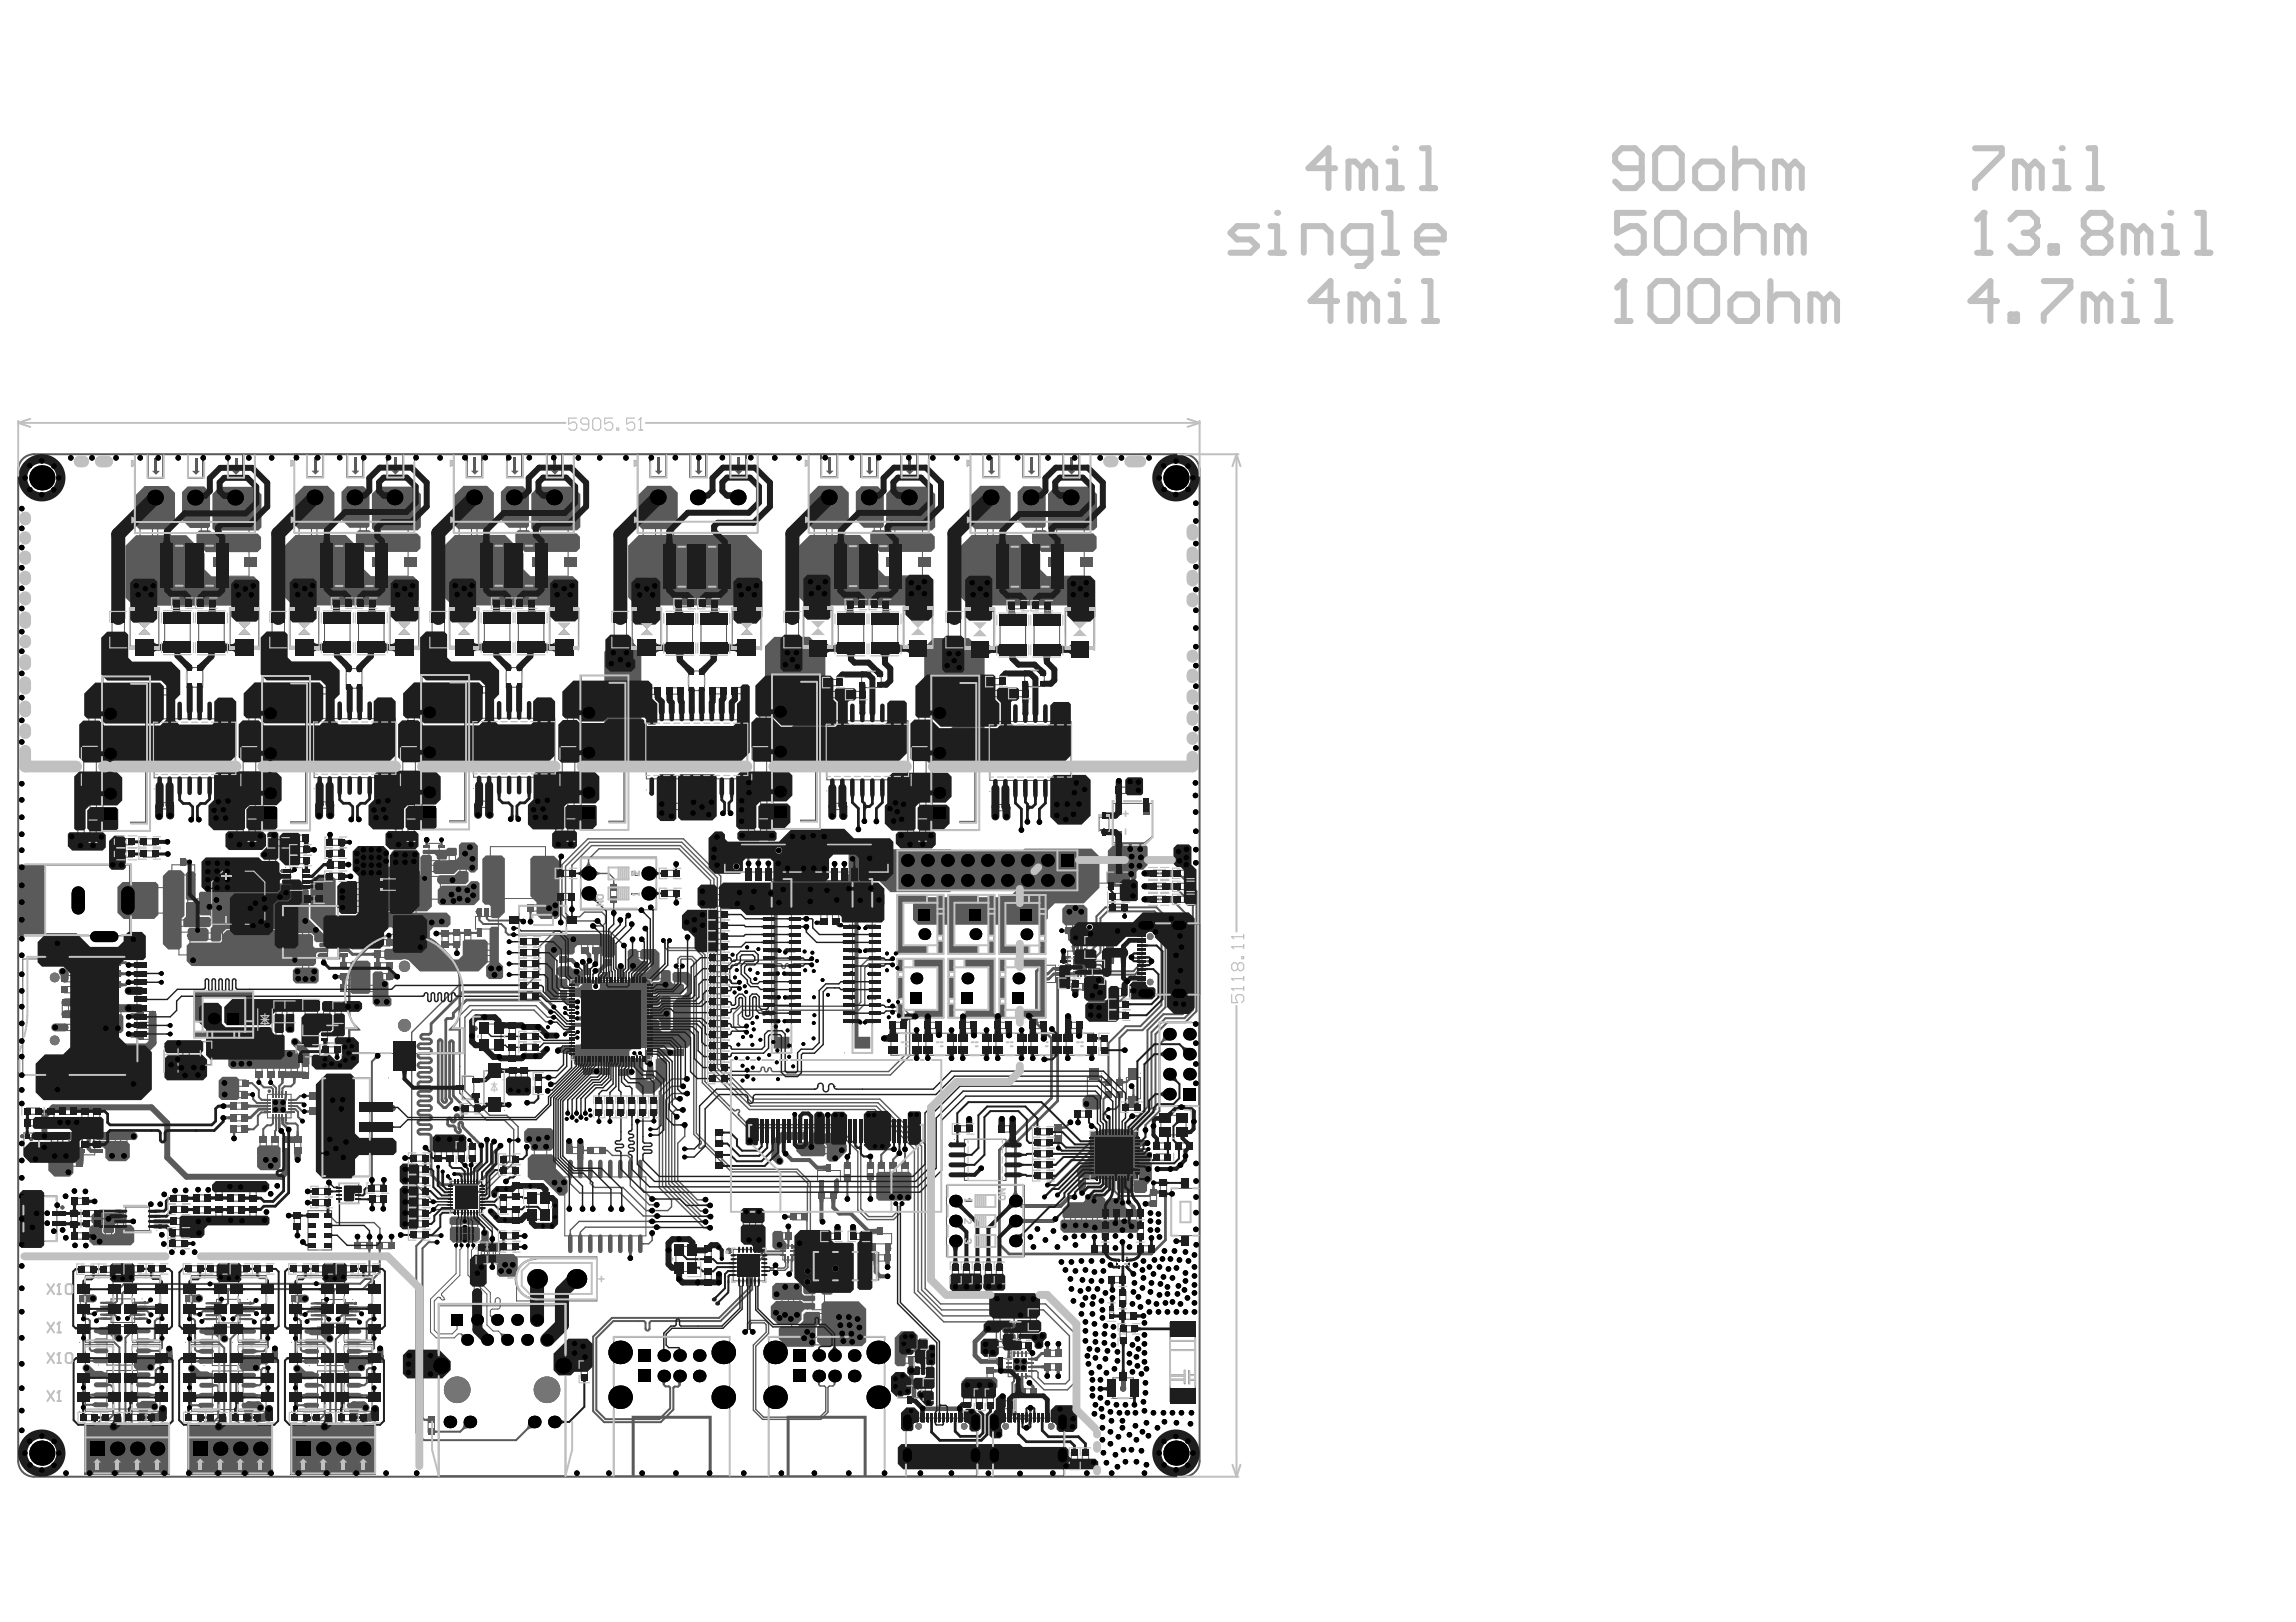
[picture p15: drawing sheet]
<svg xmlns="http://www.w3.org/2000/svg" width="297mm" height="210mm" viewBox="0 0 297 210" stroke-linecap="round" stroke-linejoin="round" font-family="sans-serif">
<g fill="#5a5a5a">
<path d="M117.1 113.6h.6v.7h-.6z"/>
<path d="M117.1 111h.6v.7h-.6z"/>
<path d="M119.7 113.6h.6v.7h-.6z"/>
<path d="M119.7 111h.6v.7h-.6z"/>
<path d="M122.2 113.6h.7v.7h-.7z"/>
<path d="M122.2 111h.7v.7h-.7z"/>
<path d="M124.8 113.6h.7v.7h-.7z"/>
<path d="M124.8 111h.7v.7h-.7z"/>
<path d="M127.4 113.6h.7v.7h-.7z"/>
<path d="M127.4 111h.7v.7h-.7z"/>
<path d="M130 113.6h.7v.7h-.7z"/>
<path d="M130 111h.7v.7h-.7z"/>
<path d="M132.6 113.6h.6v.7h-.6z"/>
<path d="M132.6 111h.6v.7h-.6z"/>
<path d="M135.2 113.6h.6v.7h-.6z"/>
<path d="M135.2 111h.6v.7h-.6z"/>
<path d="M137.8 113.6h.6v.7h-.6z"/>
<path d="M137.8 111h.6v.7h-.6z"/>
<path d="M146.9 151.7h.3v.2h-.3z"/>
<path d="M146.9 151.3h.3v.2h-.3z"/>
<path d="M146.9 150.8h.3v.3h-.3z"/>
<path d="M146.9 150.4h.3v.2h-.3z"/>
<path d="M146.9 150h.3v.2h-.3z"/>
<path d="M146.9 149.6h.3v.2h-.3z"/>
<path d="M146.9 149.2h.3v.2h-.3z"/>
<path d="M146.9 148.8h.3v.2h-.3z"/>
<path d="M146.9 148.4h.3v.2h-.3z"/>
<path d="M146.9 148h.3v.2h-.3z"/>
<path d="M146.9 147.6h.3v.2h-.3z"/>
<path d="M146.9 147.2h.3v.2h-.3z"/>
<path d="M146.3 146.5h.2v.3h-.2z"/>
<path d="M145.9 146.5h.2v.3h-.2z"/>
<path d="M145.5 146.5h.2v.3h-.2z"/>
<path d="M145.1 146.5h.2v.3h-.2z"/>
<path d="M144.7 146.5h.2v.3h-.2z"/>
<path d="M144.3 146.5h.2v.3h-.2z"/>
<path d="M143.9 146.5h.2v.3h-.2z"/>
<path d="M143.4 146.5h.3v.3h-.3z"/>
<path d="M143 146.5h.2v.3h-.2z"/>
<path d="M142.6 146.5h.2v.3h-.2z"/>
<path d="M142.2 146.5h.2v.3h-.2z"/>
<path d="M141.8 146.5h.2v.3h-.2z"/>
<path d="M141.1 147.2h.4v.2h-.4z"/>
<path d="M141.1 147.6h.4v.2h-.4z"/>
<path d="M141.1 148h.4v.2h-.4z"/>
<path d="M141.1 148.4h.4v.2h-.4z"/>
<path d="M141.1 148.8h.4v.2h-.4z"/>
<path d="M141.1 149.2h.4v.2h-.4z"/>
<path d="M141.1 149.6h.4v.2h-.4z"/>
<path d="M141.1 150h.4v.2h-.4z"/>
<path d="M141.1 150.4h.4v.2h-.4z"/>
<path d="M141.1 150.8h.4v.3h-.4z"/>
<path d="M141.1 151.3h.4v.2h-.4z"/>
<path d="M141.1 151.7h.4v.2h-.4z"/>
<path d="M141.8 152.2h.2v.4h-.2z"/>
<path d="M142.2 152.2h.2v.4h-.2z"/>
<path d="M142.6 152.2h.2v.4h-.2z"/>
<path d="M143 152.2h.2v.4h-.2z"/>
<path d="M143.4 152.2h.3v.4h-.3z"/>
<path d="M143.9 152.2h.2v.4h-.2z"/>
<path d="M144.3 152.2h.2v.4h-.2z"/>
<path d="M144.7 152.2h.2v.4h-.2z"/>
<path d="M145.1 152.2h.2v.4h-.2z"/>
<path d="M145.5 152.2h.2v.4h-.2z"/>
<path d="M145.9 152.2h.2v.4h-.2z"/>
<path d="M146.3 152.2h.2v.4h-.2z"/>
<path d="M141.8 147.1h4.8v4.3l-.5 .5h-4.3z"/>
<path d="M115.3 135.5h.8v.8h-.8z"/>
<path d="M115.3 134h.8v.7h-.8z"/>
<path d="M118 134h.8v.7h-.8z"/>
<path d="M118 135.5h.8v.8h-.8z"/>
<path d="M131.4 126.3h.7v.6h-.7z"/>
<path d="M131.4 128.8h.7v.7h-.7z"/>
<path d="M95 64h.9v.8h-.9z"/>
<path d="M89.8 64h.9v.8h-.9z"/>
<path d="M84.6 64h1v.8h-1z"/>
<path d="M151.6 179.8h2.8v1.6h-2.8z"/>
<path d="M151.6 171.2h2.8v1.5h-2.8z"/>
<path d="M82.6 160.6h.5v.8h-.5z"/>
<path d="M81.3 160.6h.5v.8h-.5z"/>
<path d="M80 160.6h.5v.8h-.5z"/>
<path d="M78.7 160.6h.5v.8h-.5z"/>
<path d="M77.4 160.6h.5v.8h-.5z"/>
<path d="M76.2 160.6h.4v.8h-.4z"/>
<path d="M74.9 160.6h.4v.8h-.4z"/>
<path d="M73.6 160.6h.4v.8h-.4z"/>
<path d="M82.6 150.8h.5v.9h-.5z"/>
<path d="M81.3 150.8h.5v.9h-.5z"/>
<path d="M80 150.8h.5v.9h-.5z"/>
<path d="M78.7 150.8h.5v.9h-.5z"/>
<path d="M77.4 150.8h.5v.9h-.5z"/>
<path d="M76.2 150.8h.4v.9h-.4z"/>
<path d="M74.9 150.8h.4v.9h-.4z"/>
<path d="M73.6 150.8h.4v.9h-.4z"/>
<path d="M123.4 147.9h.7v.5h-.7z"/>
<path d="M123.4 149.2h.7v.5h-.7z"/>
<path d="M123.4 150.5h.7v.5h-.7z"/>
<path d="M123.4 151.8h.7v.5h-.7z"/>
<path d="M130.8 147.9h.7v.5h-.7z"/>
<path d="M130.8 149.2h.7v.5h-.7z"/>
<path d="M130.8 150.5h.7v.5h-.7z"/>
<path d="M130.8 151.8h.7v.5h-.7z"/>
<path d="M147.4 125.8h.9v.2h-.9z"/>
<path d="M147.4 124.8h.9v.2h-.9z"/>
<path d="M147.4 125.3h.9v.2h-.9z"/>
<path d="M147.4 124.3h.9v.2h-.9z"/>
<path d="M147.4 123.8h.9v.2h-.9z"/>
<path d="M147.4 123.3h.9v.2h-.9z"/>
<path d="M147.4 122.8h.9v.2h-.9z"/>
<path d="M147.4 122.3h.9v.2h-.9z"/>
<path d="M147.4 127.2h.9v.4h-.9z"/>
<path d="M147.4 126.4h.9v.4h-.9z"/>
<path d="M147.4 121.5h.9v.4h-.9z"/>
<path d="M147.4 120.7h.9v.4h-.9z"/>
<path d="M147.7 128.4h1.2v.3h-1.2z"/>
<path d="M147.7 119.6h1.2v.3h-1.2z"/>
<path d="M152.2 128.4h.7v.3h-.7z"/>
<path d="M152.2 119.6h.7v.3h-.7z"/>
<path d="M136.7 126.6h.3v.2h-.3z"/>
<path d="M136.7 125.9h.3v.3h-.3z"/>
<path d="M136.7 125.2h.3v.3h-.3z"/>
<path d="M134.8 125.2h.3v.3h-.3z"/>
<path d="M134.8 125.9h.3v.3h-.3z"/>
<path d="M134.8 126.6h.3v.2h-.3z"/>
<path d="M42.7 139.5h2v1.1h-2z"/>
<path d="M47 143h3.3v.6h-3.3z"/>
<path d="M47 145.5h3.3v.7h-3.3z"/>
<path d="M47 148.1h3.3v.6h-3.3z"/>
<path d="M42.7 151.1h2v1.1h-2z"/>
<path d="M66.1 118.7h.8v.7h-.8z"/>
<path d="M73.6 118.7h.7v.7h-.7z"/>
<path d="M40 175.9h.7v.5h-.7z"/>
<path d="M40 174.7h.7v.4h-.7z"/>
<path d="M40 173.4h.7v.4h-.7z"/>
<path d="M40 172.1h.7v.4h-.7z"/>
<path d="M45.5 175.9h.6v.5h-.6z"/>
<path d="M45.5 174.7h.6v.4h-.6z"/>
<path d="M45.5 173.4h.6v.4h-.6z"/>
<path d="M45.5 172.1h.6v.4h-.6z"/>
<path d="M61.8 118h.4v.4h-.4z"/>
<path d="M62.8 118h.4v.4h-.4z"/>
<path d="M63.8 118h.4v.4h-.4z"/>
<path d="M63.8 120.4h.4v.4h-.4z"/>
<path d="M61.8 120.4h.4v.4h-.4z"/>
<path d="M6.6 138.9h1.6v.8h-1.6z"/>
<path d="M6.6 123.3h1.6v.9h-1.6z"/>
<path d="M16.7 123.1h1v1.1h-1z"/>
<path d="M16.7 138.1h1v1h-1z"/>
<path d="M17.6 133.7h.7v.3h-.7z"/>
<path d="M17.6 132.5h.7v.4h-.7z"/>
<path d="M17.6 131.4h.7v.3h-.7z"/>
<path d="M17.6 130.3h.7v.3h-.7z"/>
<path d="M17.6 129.2h.7v.3h-.7z"/>
<path d="M17.6 128.1h.7v.3h-.7z"/>
<path d="M17.6 127h.7v.3h-.7z"/>
<path d="M17.6 125.8h.7v.3h-.7z"/>
<path d="M17.6 124.7h.7v.3h-.7z"/>
<path d="M34.4 171.7h.8v.6h-.8z"/>
<path d="M34.4 169.1h.8v.6h-.8z"/>
<path d="M34.4 166.5h.8v.6h-.8z"/>
<path d="M30.1 166.5h.8v.6h-.8z"/>
<path d="M30.1 169.1h.8v.6h-.8z"/>
<path d="M30.1 171.7h.8v.6h-.8z"/>
<path d="M63.2 142.1h1.5v1.2h-1.5z"/>
<path d="M63.2 138.2h1.5v1.2h-1.5z"/>
<path d="M68.9 111.4h1.7v3h-1.7z"/>
<path d="M63.4 111.4h1.7v3h-1.7z"/>
<path d="M33.8 130h1v.8h-1z"/>
<path d="M33.8 133.1h1v.8h-1z"/>
<path d="M30.6 83h2.1v1.1h-2.1z"/>
<path d="M30.6 78.6h2.1v1.2h-2.1z"/>
<path d="M95.6 78.6h2.1v1.2h-2.1z"/>
<path d="M95.6 83h2.1v1.1h-2.1z"/>
<path d="M138.7 83h2v1.2h-2z"/>
<path d="M138.7 78.7h2v1.1h-2z"/>
<path d="M29.3 118.1h1.6v1.1h-1.6z"/>
<path d="M29.3 122h1.6v1.2h-1.6z"/>
<path d="M46.1 153.5h.3v.3h-.3z"/>
<path d="M46.1 154.1h.3v.2h-.3z"/>
<path d="M46.1 154.6h.3v.2h-.3z"/>
<path d="M46.1 155.1h.3v.2h-.3z"/>
<path d="M43.9 155.1h.3v.2h-.3z"/>
<path d="M43.9 154.6h.3v.2h-.3z"/>
<path d="M43.9 154.1h.3v.2h-.3z"/>
<path d="M43.9 153.5h.3v.3h-.3z"/>
<path d="M44.7 153.5h1v1.9h-1.1v-1.8z"/>
<path d="M53.4 114.6h.4v.3h-.4z"/>
<path d="M53.4 112.4h.4v.3h-.4z"/>
<path d="M10 146.8h.4v.4h-.4z"/>
<path d="M10 148.8h.4v.3h-.4z"/>
<path d="M12.5 148.8h.4v.3h-.4z"/>
<path d="M12.5 147.8h.4v.4h-.4z"/>
<path d="M12.5 146.8h.4v.4h-.4z"/>
<path d="M59.9 159.1h.4v.4h-.4z"/>
<path d="M59 159.8h.2v.4h-.2z"/>
<path d="M59.5 159.8h.2v.4h-.2z"/>
<path d="M59.9 159.8h.4v.4h-.4z"/>
<path d="M60.5 159.1h.2v.4h-.2z"/>
<path d="M61 159.1h.2v.4h-.2z"/>
<path d="M59 159.1h.2v.4h-.2z"/>
<path d="M59.5 159.1h.2v.4h-.2z"/>
<path d="M61 159.8h.2v.4h-.2z"/>
<path d="M60.5 159.8h.2v.4h-.2z"/>
<path d="M39.5 130.1h1.6v.5h-1.6z"/>
<path d="M39.5 132.8h1.6v.4h-1.6z"/>
<path d="M142.4 134.3h.8v.3h-.8z"/>
<path d="M142.4 135.6h.8v.3h-.8z"/>
<path d="M116.1 110.1h23.3v5.1h-23.3z"/>
<path d="M143.6 169.3h.5v.2h-.5z"/>
<path d="M143.6 170.1h.5v.2h-.5z"/>
<path d="M15.3 156.6h.6v.3h-.6z"/>
<path d="M15.3 157.2h.6v.4h-.6z"/>
<path d="M15.3 157.9h.6v.3h-.6z"/>
<path d="M15.3 158.6h.6v.3h-.6z"/>
<path d="M19.7 156.6h.6v.3h-.6z"/>
<path d="M19.7 157.2h.6v.4h-.6z"/>
<path d="M19.7 157.9h.6v.3h-.6z"/>
<path d="M19.7 158.6h.6v.3h-.6z"/>
<path d="M44.1 123.5h.5v.3h-.5z"/>
<path d="M44.1 122.8h.5v.3h-.5z"/>
<path d="M44.1 122.1h.5v.3h-.5z"/>
<path d="M44.1 121.5h.5v.3h-.5z"/>
<path d="M41.7 121.5h.5v.3h-.5z"/>
<path d="M41.7 122.1h.5v.3h-.5z"/>
<path d="M41.7 122.8h.5v.3h-.5z"/>
<path d="M41.7 123.5h.5v.3h-.5z"/>
<path d="M26 119.1h.9v.5h-.9z"/>
<path d="M26 115.9h.9v.5h-.9z"/>
<path d="M147.9 104h.8v1.5h-.8z"/>
<path d="M144.3 104h.9v1.5h-.9z"/>
<path d="M144.3 107.5h.9v1.6h-.9z"/>
<path d="M145.2 128h.4v.8h-.4z"/>
<path d="M144 128h.4v.8h-.4z"/>
<path d="M41.9 133.1h.3v.2h-.3z"/>
<path d="M41.9 133.7h.3v.3h-.3z"/>
<path d="M41.9 134.4h.3v.3h-.3z"/>
<path d="M43.8 134.4h.3v.3h-.3z"/>
<path d="M43.8 133.7h.3v.3h-.3z"/>
<path d="M43.8 133.1h.3v.2h-.3z"/>
<path d="M145.7 163.1h.2v.2h-.2z"/>
<path d="M145.2 163.1h.2v.2h-.2z"/>
<path d="M144.7 163.1h.2v.2h-.2z"/>
<path d="M144.5 163.4h.1v.2h-.1z"/>
<path d="M144.7 163.8h.2v.1h-.2z"/>
<path d="M145.2 163.8h.2v.1h-.2z"/>
<path d="M145.7 163.8h.2v.1h-.2z"/>
<path d="M145.9 163.4h.2v.2h-.2z"/>
<path d="M15.5 110.1h.3v.8h-.3z"/>
<path d="M16.8 110.1h.3v.8h-.3z"/>
<path d="M11.6 108.1h.8v.3h-.8z"/>
<path d="M11.6 106.8h.8v.3h-.8z"/>
<path d="M128.6 101.6h.4v.8h-.4z"/>
<path d="M129.9 101.6h.4v.8h-.4z"/>
<path d="M131.2 101.6h.4v.8h-.4z"/>
<path d="M132.5 101.6h.4v.8h-.4z"/>
<path d="M133.7 101.6h.5v.8h-.5z"/>
<path d="M135 101.6h.5v.8h-.5z"/>
<path d="M136.3 101.6h.5v.8h-.5z"/>
<path d="M137.6 101.6h.4v.8h-.4z"/>
<path d="M128.6 91.9h.4v.9h-.4z"/>
<path d="M129.9 91.9h.4v.9h-.4z"/>
<path d="M131.2 91.9h.4v.9h-.4z"/>
<path d="M132.5 91.9h.4v.9h-.4z"/>
<path d="M133.7 91.9h.5v.9h-.5z"/>
<path d="M135 91.9h.5v.9h-.5z"/>
<path d="M136.3 91.9h.5v.9h-.5z"/>
<path d="M137.6 91.9h.4v.9h-.4z"/>
<path d="M20.4 101.2h.5v.9h-.5z"/>
<path d="M21.7 101.2h.5v.9h-.5z"/>
<path d="M23 101.2h.5v.9h-.5z"/>
<path d="M24.3 101.2h.4v.9h-.4z"/>
<path d="M25.6 101.2h.4v.9h-.4z"/>
<path d="M26.9 101.2h.4v.9h-.4z"/>
<path d="M28.2 101.2h.4v.9h-.4z"/>
<path d="M29.5 101.2h.4v.9h-.4z"/>
<path d="M20.4 91.6h.5v.8h-.5z"/>
<path d="M21.7 91.6h.5v.8h-.5z"/>
<path d="M23 91.6h.5v.8h-.5z"/>
<path d="M24.3 91.6h.4v.8h-.4z"/>
<path d="M25.6 91.6h.4v.8h-.4z"/>
<path d="M26.9 91.6h.4v.8h-.4z"/>
<path d="M28.2 91.6h.4v.8h-.4z"/>
<path d="M29.5 91.6h.4v.8h-.4z"/>
<path d="M145 178.1h.6v.5h-.6z"/>
<path d="M146.3 178.7h.5v1.9h-.5z"/>
<path d="M143.8 178.7h.5v1.9h-.5z"/>
<path d="M58.9 153.5h2.9v2.8h-2.9z"/>
<path d="M62.1 156.2h.3v.2h-.3z"/>
<path d="M62.1 155.8h.3v.2h-.3z"/>
<path d="M62.1 155.4h.3v.2h-.3z"/>
<path d="M62.1 155h.3v.2h-.3z"/>
<path d="M62.1 154.6h.3v.2h-.3z"/>
<path d="M62.1 154.2h.3v.2h-.3z"/>
<path d="M62.1 153.8h.3v.2h-.3z"/>
<path d="M62.1 153.4h.3v.2h-.3z"/>
<path d="M61.7 152.9h.2v.3h-.2z"/>
<path d="M61.2 152.9h.2v.3h-.2z"/>
<path d="M60.8 152.9h.2v.3h-.2z"/>
<path d="M60.4 152.9h.2v.3h-.2z"/>
<path d="M60 152.9h.2v.3h-.2z"/>
<path d="M59.6 152.9h.2v.3h-.2z"/>
<path d="M59.2 152.9h.2v.3h-.2z"/>
<path d="M58.8 152.9h.2v.3h-.2z"/>
<path d="M58.3 153.4h.3v.2h-.3z"/>
<path d="M58.3 153.8h.3v.2h-.3z"/>
<path d="M58.3 154.2h.3v.2h-.3z"/>
<path d="M58.3 154.6h.3v.2h-.3z"/>
<path d="M58.3 155h.3v.2h-.3z"/>
<path d="M58.3 155.4h.3v.2h-.3z"/>
<path d="M58.3 155.8h.3v.2h-.3z"/>
<path d="M58.3 156.2h.3v.2h-.3z"/>
<path d="M58.8 156.6h.2v.3h-.2z"/>
<path d="M59.2 156.6h.2v.3h-.2z"/>
<path d="M59.6 156.6h.2v.3h-.2z"/>
<path d="M60 156.6h.2v.3h-.2z"/>
<path d="M60.4 156.6h.2v.3h-.2z"/>
<path d="M60.8 156.6h.2v.3h-.2z"/>
<path d="M61.2 156.6h.2v.3h-.2z"/>
<path d="M61.7 156.6h.2v.3h-.2z"/>
<path d="M14.1 105h.3v.6h-.3z"/>
<path d="M14.1 102.5h.3v.5h-.3z"/>
<path d="M14.1 97.3h.3v.5h-.3z"/>
<path d="M14.1 92.1h.3v.5h-.3z"/>
<path d="M57.9 183.7h.6v.6h-.6z"/>
<path d="M60.5 183.7h.6v.6h-.6z"/>
<path d="M68.8 183.7h.7v.6h-.7z"/>
<path d="M71.4 183.7h.6v.6h-.6z"/>
<path d="M72.7 176.2h.3v1.1h-.3z"/>
<path d="M56.9 176.2h.3v1.1h-.3z"/>
<path d="M58.8 170.5h.7v.6h-.7z"/>
<path d="M60.1 173.1h.7v.6h-.7z"/>
<path d="M61.4 170.5h.7v.6h-.7z"/>
<path d="M62.7 173.1h.6v.6h-.6z"/>
<path d="M64 170.5h.6v.6h-.6z"/>
<path d="M65.3 173.1h.6v.6h-.6z"/>
<path d="M66.6 170.5h.6v.6h-.6z"/>
<path d="M67.9 173.1h.6v.6h-.6z"/>
<path d="M69.2 170.5h.6v.6h-.6z"/>
<path d="M70.5 173.1h.6v.6h-.6z"/>
<path d="M107.8 112.8h.3v.8h-.3z"/>
<path d="M109.1 112.8h.3v.8h-.3z"/>
<path d="M110.4 112.8h.3v.8h-.3z"/>
<path d="M111.6 112.8h.4v.8h-.4z"/>
<path d="M104.9 109.3h1.6v1.7h-1.6z"/>
<path d="M113.3 109.3h1.6v1.7h-1.6z"/>
<path d="M4.3 148.8h.6v.5h-.6z"/>
<path d="M3.2 148.8h.6v.5h-.6z"/>
<path d="M3.2 146.7h.6v.6h-.6z"/>
<path d="M4.3 146.7h.6v.6h-.6z"/>
<path d="M3 155.1h1.6v.2h-1.6z"/>
<path d="M7.3 157h.8v.2h-.8z"/>
<path d="M7.3 158.2h.8v.2h-.8z"/>
<path d="M3 160.1h1.6v.2h-1.6z"/>
<path d="M101.9 161.2h.2v.4h-.2z"/>
<path d="M102.3 161.2h.2v.4h-.2z"/>
<path d="M101.5 161.2h.2v.4h-.2z"/>
<path d="M102.3 162.7h.2v.4h-.2z"/>
<path d="M101.9 162.7h.2v.4h-.2z"/>
<path d="M101.5 162.7h.2v.4h-.2z"/>
<path d="M101.3 161.8h.4v.2h-.4z"/>
<path d="M101.3 162.2h.4v.2h-.4z"/>
<path d="M102.3 162.2h.4v.2h-.4z"/>
<path d="M102.3 161.8h.4v.2h-.4z"/>
<path d="M114.3 110.3h.8v3.3h-.8z"/>
<path d="M110.4 110.3h.8v3.3h-.8z"/>
<path d="M83.4 126.9h.2v.4h-.2z"/>
<path d="M83 126.9h.2v.4h-.2z"/>
<path d="M82.7 126.9h.2v.4h-.2z"/>
<path d="M82.3 126.9h.2v.4h-.2z"/>
<path d="M82 126.9h.2v.4h-.2z"/>
<path d="M81.6 126.9h.2v.4h-.2z"/>
<path d="M81.3 126.9h.1v.4h-.1z"/>
<path d="M80.9 126.9h.2v.4h-.2z"/>
<path d="M80.6 126.9h.1v.4h-.1z"/>
<path d="M80.2 126.9h.2v.4h-.2z"/>
<path d="M79.8 126.9h.2v.4h-.2z"/>
<path d="M79.5 126.9h.2v.4h-.2z"/>
<path d="M79.1 126.9h.2v.4h-.2z"/>
<path d="M78.8 126.9h.2v.4h-.2z"/>
<path d="M78.4 126.9h.2v.4h-.2z"/>
<path d="M78.1 126.9h.1v.4h-.1z"/>
<path d="M77.7 126.9h.2v.4h-.2z"/>
<path d="M77.3 126.9h.2v.4h-.2z"/>
<path d="M77 126.9h.2v.4h-.2z"/>
<path d="M76.6 126.9h.2v.4h-.2z"/>
<path d="M76.3 126.9h.2v.4h-.2z"/>
<path d="M75.9 126.9h.2v.4h-.2z"/>
<path d="M75.6 126.9h.1v.4h-.1z"/>
<path d="M75.2 126.9h.2v.4h-.2z"/>
<path d="M74.8 126.9h.2v.4h-.2z"/>
<path d="M74.5 126.9h.2v.4h-.2z"/>
<path d="M75.2 128.2h7.7v7.6h-6.9l-.8-.8z"/>
<path d="M73.9 135.6h.5v.2h-.5z"/>
<path d="M73.9 136.3h.5v.2h-.5z"/>
<path d="M73.9 136h.5v.2h-.5z"/>
<path d="M73.9 135.3h.5v.1h-.5z"/>
<path d="M73.9 134.9h.5v.2h-.5z"/>
<path d="M73.9 134.5h.5v.2h-.5z"/>
<path d="M73.9 134.2h.5v.2h-.5z"/>
<path d="M73.9 133.8h.5v.2h-.5z"/>
<path d="M73.9 133.5h.5v.2h-.5z"/>
<path d="M73.9 133.1h.5v.2h-.5z"/>
<path d="M73.9 132.8h.5v.2h-.5z"/>
<path d="M73.9 132.4h.5v.2h-.5z"/>
<path d="M73.9 132.1h.5v.1h-.5z"/>
<path d="M73.9 131.7h.5v.2h-.5z"/>
<path d="M73.9 131.3h.5v.2h-.5z"/>
<path d="M73.9 131h.5v.2h-.5z"/>
<path d="M73.9 130.6h.5v.2h-.5z"/>
<path d="M73.9 130.3h.5v.2h-.5z"/>
<path d="M73.9 129.9h.5v.2h-.5z"/>
<path d="M73.9 129.6h.5v.1h-.5z"/>
<path d="M73.9 129.2h.5v.2h-.5z"/>
<path d="M73.9 128.8h.5v.2h-.5z"/>
<path d="M73.9 128.5h.5v.2h-.5z"/>
<path d="M73.9 128.1h.5v.2h-.5z"/>
<path d="M73.9 127.8h.5v.2h-.5z"/>
<path d="M73.9 127.4h.5v.2h-.5z"/>
<path d="M82.7 136.7h.2v.4h-.2z"/>
<path d="M83.4 136.7h.2v.4h-.2z"/>
<path d="M83 136.7h.2v.4h-.2z"/>
<path d="M82.3 136.7h.2v.4h-.2z"/>
<path d="M82 136.7h.2v.4h-.2z"/>
<path d="M81.6 136.7h.2v.4h-.2z"/>
<path d="M81.3 136.7h.1v.4h-.1z"/>
<path d="M80.9 136.7h.2v.4h-.2z"/>
<path d="M80.6 136.7h.1v.4h-.1z"/>
<path d="M80.2 136.7h.2v.4h-.2z"/>
<path d="M79.8 136.7h.2v.4h-.2z"/>
<path d="M79.5 136.7h.2v.4h-.2z"/>
<path d="M79.1 136.7h.2v.4h-.2z"/>
<path d="M78.8 136.7h.2v.4h-.2z"/>
<path d="M78.4 136.7h.2v.4h-.2z"/>
<path d="M78.1 136.7h.1v.4h-.1z"/>
<path d="M77.7 136.7h.2v.4h-.2z"/>
<path d="M77.3 136.7h.2v.4h-.2z"/>
<path d="M77 136.7h.2v.4h-.2z"/>
<path d="M76.6 136.7h.2v.4h-.2z"/>
<path d="M76.3 136.7h.2v.4h-.2z"/>
<path d="M75.9 136.7h.2v.4h-.2z"/>
<path d="M75.6 136.7h.1v.4h-.1z"/>
<path d="M75.2 136.7h.2v.4h-.2z"/>
<path d="M74.8 136.7h.2v.4h-.2z"/>
<path d="M74.5 136.7h.2v.4h-.2z"/>
<path d="M83.7 128.1h.4v.2h-.4z"/>
<path d="M83.7 127.4h.4v.2h-.4z"/>
<path d="M83.7 127.8h.4v.2h-.4z"/>
<path d="M83.7 128.5h.4v.2h-.4z"/>
<path d="M83.7 128.8h.4v.2h-.4z"/>
<path d="M83.7 129.2h.4v.2h-.4z"/>
<path d="M83.7 129.6h.4v.1h-.4z"/>
<path d="M83.7 129.9h.4v.2h-.4z"/>
<path d="M83.7 130.3h.4v.2h-.4z"/>
<path d="M83.7 130.6h.4v.2h-.4z"/>
<path d="M83.7 131h.4v.2h-.4z"/>
<path d="M83.7 131.3h.4v.2h-.4z"/>
<path d="M83.7 131.7h.4v.2h-.4z"/>
<path d="M83.7 132.1h.4v.1h-.4z"/>
<path d="M83.7 132.4h.4v.2h-.4z"/>
<path d="M83.7 132.8h.4v.2h-.4z"/>
<path d="M83.7 133.1h.4v.2h-.4z"/>
<path d="M83.7 133.5h.4v.2h-.4z"/>
<path d="M83.7 133.8h.4v.2h-.4z"/>
<path d="M83.7 134.2h.4v.2h-.4z"/>
<path d="M83.7 134.5h.4v.2h-.4z"/>
<path d="M83.7 134.9h.4v.2h-.4z"/>
<path d="M83.7 135.3h.4v.1h-.4z"/>
<path d="M83.7 135.6h.4v.2h-.4z"/>
<path d="M83.7 136h.4v.2h-.4z"/>
<path d="M83.7 136.3h.4v.2h-.4z"/>
<path d="M141.1 146.5h6.1v6.1h-6.1z"/>
<path d="M35.3 142.3h1.7v1.7h-1.7z"/>
<path d="M34.6 142.2h.4v.2h-.4z"/>
<path d="M34.6 142.6h.4v.2h-.4z"/>
<path d="M34.6 143h.4v.2h-.4z"/>
<path d="M34.6 143.4h.4v.3h-.4z"/>
<path d="M34.6 143.9h.4v.2h-.4z"/>
<path d="M35.2 144.3h.2v.4h-.2z"/>
<path d="M35.6 144.3h.2v.4h-.2z"/>
<path d="M36 144.3h.2v.4h-.2z"/>
<path d="M36.4 144.3h.2v.4h-.2z"/>
<path d="M36.8 144.3h.2v.4h-.2z"/>
<path d="M37.2 143.9h.5v.2h-.5z"/>
<path d="M37.2 143.4h.5v.3h-.5z"/>
<path d="M37.2 143h.5v.2h-.5z"/>
<path d="M37.2 142.6h.5v.2h-.5z"/>
<path d="M37.2 142.2h.5v.2h-.5z"/>
<path d="M36.8 141.6h.2v.4h-.2z"/>
<path d="M36.4 141.6h.2v.4h-.2z"/>
<path d="M36 141.6h.2v.4h-.2z"/>
<path d="M35.6 141.6h.2v.4h-.2z"/>
<path d="M35.2 141.6h.2v.4h-.2z"/>
<path d="M131.3 160.3h.1v.6h-.1z"/>
<path d="M123.5 160.3h.2v.6h-.2z"/>
<path d="M131.3 157.7h.1v.6h-.1z"/>
<path d="M131.3 155.1h.1v.6h-.1z"/>
<path d="M123.5 157.7h.2v.6h-.2z"/>
<path d="M123.5 155.1h.2v.6h-.2z"/>
<path d="M76 112.7h.3v.6h-.3z"/>
<path d="M76 115.3h.3v.6h-.3z"/>
<path d="M83.8 112.7h.2v.6h-.2z"/>
<path d="M83.8 115.3h.2v.6h-.2z"/>
<path d="M151.1 133.5h.4v.7h-.4z"/>
<path d="M153.7 133.5h.4v.7h-.4z"/>
<path d="M151.1 136.1h.4v.6h-.4z"/>
<path d="M153.7 136.1h.4v.6h-.4z"/>
<path d="M151.1 138.7h.4v.6h-.4z"/>
<path d="M153.7 138.7h.4v.6h-.4z"/>
<path d="M151.1 141.3h.4v.6h-.4z"/>
<path d="M153.7 141.3h.4v.6h-.4z"/>
<path d="M106.9 168.8h.4v.4h-.4z"/>
<path d="M106.9 166.9h.4v.3h-.4z"/>
<path d="M104.4 166.9h.5v.3h-.5z"/>
<path d="M104.4 167.8h.5v.4h-.5z"/>
<path d="M104.4 168.8h.5v.4h-.5z"/>
<circle cx="69.5" cy="165.5" r=".82"/>
<circle cx="74.6" cy="165.5" r=".82"/>
</g>
<path d="M10.1 115.3v2.5M16.3 115.3v2.5M12.4 121.2h2.6" fill="none" stroke="#5a5a5a" stroke-width=".31"/>
<g fill="#5a5a5a">
<path d="M37.6 184.2h11.1v6.6h-11.1z"/>
<path d="M39.9 157.1h1.3v.5h-1.3z"/>
<path d="M39.9 158.3h.9v.5h-.9z"/>
<path d="M39.9 159.6h.9v.5h-.9z"/>
<path d="M39.9 160.9h.9v.5h-.9z"/>
<path d="M42 160.9h.8v.5h-.8z"/>
<path d="M42 159.6h.8v.5h-.8z"/>
<path d="M42 158.3h.8v.5h-.8z"/>
<path d="M42 157.1h.8v.5h-.8z"/>
<path d="M138.1 123.7h.4v.3h-.4z"/>
<path d="M138.1 124.2h.4v.3h-.4z"/>
<path d="M138.1 124.7h.4v.3h-.4z"/>
<path d="M138.1 125.2h.4v.3h-.4z"/>
<path d="M138.8 125.7h.2v.4h-.2z"/>
<path d="M139.3 125.7h.2v.4h-.2z"/>
<path d="M139.8 125.7h.2v.4h-.2z"/>
<path d="M140.3 125.7h.3v.4h-.3z"/>
<path d="M140.8 125.2h.4v.3h-.4z"/>
<path d="M140.8 124.7h.4v.3h-.4z"/>
<path d="M140.8 124.2h.4v.3h-.4z"/>
<path d="M140.8 123.7h.4v.3h-.4z"/>
<path d="M140.3 123.1h.3v.4h-.3z"/>
<path d="M139.8 123.1h.2v.4h-.2z"/>
<path d="M139.3 123.1h.2v.4h-.2z"/>
<path d="M138.8 123.1h.2v.4h-.2z"/>
<path d="M138.8 123.7h1.7v1.8h-1.7z"/>
<path d="M98 165.4h.3v.4h-.3z"/>
<path d="M97.5 165.4h.3v.4h-.3z"/>
<path d="M97 165.4h.3v.4h-.3z"/>
<path d="M96.5 165.4h.3v.4h-.3z"/>
<path d="M96 165.4h.3v.4h-.3z"/>
<path d="M95.5 165.4h.2v.4h-.2z"/>
<path d="M94.9 164.9h.4v.2h-.4z"/>
<path d="M94.9 164.4h.4v.2h-.4z"/>
<path d="M94.9 163.8h.4v.3h-.4z"/>
<path d="M94.9 163.3h.4v.3h-.4z"/>
<path d="M94.9 162.8h.4v.3h-.4z"/>
<path d="M94.9 162.3h.4v.3h-.4z"/>
<path d="M95.5 161.7h.2v.4h-.2z"/>
<path d="M96 161.7h.3v.4h-.3z"/>
<path d="M96.5 161.7h.3v.4h-.3z"/>
<path d="M97 161.7h.3v.4h-.3z"/>
<path d="M97.5 161.7h.3v.4h-.3z"/>
<path d="M98 161.7h.3v.4h-.3z"/>
<path d="M98.5 164.9h.4v.2h-.4z"/>
<path d="M98.5 162.3h.4v.3h-.4z"/>
<path d="M98.5 162.8h.4v.3h-.4z"/>
<path d="M98.5 163.3h.4v.3h-.4z"/>
<path d="M98.5 163.8h.4v.3h-.4z"/>
<path d="M98.5 164.4h.4v.2h-.4z"/>
<path d="M95.5 162.3h2.8v2.9h-2.8z"/>
<path d="M34.8 116.6h.7v2.7h-.7z"/>
<path d="M34.8 121.3h.7v2.7h-.7z"/>
<path d="M20.4 69.9h1.6v.5h-1.6z"/>
<path d="M20.4 67.1h1.6v.5h-1.6z"/>
<path d="M139.4 132.3h.3v.8h-.3z"/>
<path d="M138.1 132.3h.3v.8h-.3z"/>
<path d="M51.4 119.1h1.8v2.2h-1.8z"/>
<path d="M51.4 135.8h1.8v2.2h-1.8z"/>
<path d="M142.7 105.3h.3v.3h-.3z"/>
<path d="M142.7 107.6h.3v.3h-.3z"/>
<path d="M107 150.9h.5v.3h-.5z"/>
<path d="M106 153.2h.5v.3h-.5z"/>
<path d="M108 153.2h.4v.3h-.4z"/>
<path d="M145.5 114.5h.4v.3h-.4z"/>
<path d="M143.5 114.5h.5v.3h-.5z"/>
<path d="M144.5 112.4h.4v.3h-.4z"/>
<path d="M90.2 177.9h.6v.3h-.6z"/>
<path d="M87.6 177.9h.6v.3h-.6z"/>
<path d="M85.6 177.9h.6v.3h-.6z"/>
<path d="M83 177.9h.6v.3h-.6z"/>
<path d="M90.2 175.3h.6v.3h-.6z"/>
<path d="M87.6 175.3h.6v.3h-.6z"/>
<path d="M85.6 175.3h.6v.3h-.6z"/>
<path d="M83 175.3h.6v.3h-.6z"/>
</g>
<path d="M80.2 174v2M80.2 179.8v2M93.6 174v2M93.6 179.8v2" fill="none" stroke="#5a5a5a" stroke-width=".31"/>
<g fill="#5a5a5a">
<path d="M40.6 170.6h.6v.2h-.6z"/>
<path d="M40.6 170.1h.6v.2h-.6z"/>
<path d="M40.6 169.6h.6v.2h-.6z"/>
<path d="M40.6 169.1h.6v.2h-.6z"/>
<path d="M40.6 168.6h.6v.2h-.6z"/>
<path d="M45.1 170.6h.5v.2h-.5z"/>
<path d="M45.1 170.1h.5v.2h-.5z"/>
<path d="M45.1 169.6h.5v.2h-.5z"/>
<path d="M45.1 169.1h.5v.2h-.5z"/>
<path d="M45.1 168.6h.5v.2h-.5z"/>
<path d="M95.7 91.7h.5v.8h-.5z"/>
<path d="M94.5 91.7h.4v.8h-.4z"/>
<path d="M93.2 91.7h.4v.8h-.4z"/>
<path d="M91.9 91.7h.4v.8h-.4z"/>
<path d="M90.6 91.7h.4v.8h-.4z"/>
<path d="M89.3 91.7h.4v.8h-.4z"/>
<path d="M88 91.7h.4v.8h-.4z"/>
<path d="M86.7 91.7h.4v.8h-.4z"/>
<path d="M85.4 91.7h.4v.8h-.4z"/>
<path d="M84.1 91.7h.4v.8h-.4z"/>
<path d="M95.7 101.5h.5v.7h-.5z"/>
<path d="M94.5 101.5h.4v.7h-.4z"/>
<path d="M93.2 101.5h.4v.7h-.4z"/>
<path d="M91.9 101.5h.4v.7h-.4z"/>
<path d="M90.6 101.5h.4v.7h-.4z"/>
<path d="M89.3 101.5h.4v.7h-.4z"/>
<path d="M88 101.5h.4v.7h-.4z"/>
<path d="M86.7 101.5h.4v.7h-.4z"/>
<path d="M85.4 101.5h.4v.7h-.4z"/>
<path d="M84.1 101.5h.4v.7h-.4z"/>
<path d="M24.3 88.5h.5v.4h-.5z"/>
<path d="M25.6 88.5h.5v.4h-.5z"/>
<path d="M25.6 86.4h.5v.4h-.5z"/>
<path d="M24.3 86.4h.5v.4h-.5z"/>
<path d="M152.4 146h.9v.8h-.9z"/>
<path d="M150.3 146h.9v.8h-.9z"/>
<path d="M150.3 144.4h.9v.8h-.9z"/>
<path d="M152.4 144.4h.9v.8h-.9z"/>
<path d="M62.4 132.6h.6v.9h-.6z"/>
<path d="M62.4 134.8h.6v.9h-.6z"/>
<path d="M64.1 132.6h.6v.9h-.6z"/>
<path d="M64.1 134.8h.6v.9h-.6z"/>
</g>
<path d="M21.5 70.7v5.1M28.8 70.7v5.1" fill="none" stroke="#5a5a5a" stroke-width=".41"/>
<g fill="#5a5a5a">
<path d="M24.4 70.7h1.5v5.1h-1.5z"/>
<path d="M70 154.6h.9v1h-.9z"/>
<path d="M70 156.8h.9v.9h-.9z"/>
<path d="M68.5 156.8h.8v.9h-.8z"/>
<path d="M68.5 154.6h.8v1h-.8z"/>
<path d="M89.1 163.5h.8v.9h-.8z"/>
<path d="M89.1 161.4h.8v.9h-.8z"/>
<path d="M87.5 161.4h.9v.9h-.9z"/>
<path d="M87.5 163.5h.9v.9h-.9z"/>
<path d="M98.8 132h1.2v.3h-1.2z"/>
<path d="M98.8 131h1.2v.2h-1.2z"/>
<path d="M98.8 130h1.2v.2h-1.2z"/>
<path d="M98.8 129h1.2v.2h-1.2z"/>
<path d="M98.8 127.9h1.2v.3h-1.2z"/>
<path d="M102.2 127.9h1.2v.3h-1.2z"/>
<path d="M102.2 129h1.2v.2h-1.2z"/>
<path d="M102.2 130h1.2v.2h-1.2z"/>
<path d="M102.2 131h1.2v.2h-1.2z"/>
<path d="M102.2 132h1.2v.3h-1.2z"/>
<path d="M102.2 126.9h1.2v.3h-1.2z"/>
<path d="M102.2 125.9h1.2v.3h-1.2z"/>
<path d="M102.2 124.9h1.2v.2h-1.2z"/>
<path d="M102.2 123.9h1.2v.2h-1.2z"/>
<path d="M102.2 122.8h1.2v.3h-1.2z"/>
<path d="M102.2 121.8h1.2v.3h-1.2z"/>
<path d="M102.2 120.8h1.2v.3h-1.2z"/>
<path d="M102.2 119.8h1.2v.2h-1.2z"/>
<path d="M102.2 118.8h1.2v.2h-1.2z"/>
<path d="M102.2 117.8h1.2v.2h-1.2z"/>
<path d="M98.8 117.8h1.2v.2h-1.2z"/>
<path d="M98.8 118.8h1.2v.2h-1.2z"/>
<path d="M98.8 119.8h1.2v.2h-1.2z"/>
<path d="M98.8 120.8h1.2v.3h-1.2z"/>
<path d="M98.8 121.8h1.2v.3h-1.2z"/>
<path d="M98.8 122.8h1.2v.3h-1.2z"/>
<path d="M98.8 123.9h1.2v.2h-1.2z"/>
<path d="M98.8 124.9h1.2v.2h-1.2z"/>
<path d="M98.8 125.9h1.2v.3h-1.2z"/>
<path d="M98.8 126.9h1.2v.3h-1.2z"/>
<path d="M109.3 126.9h1.2v.3h-1.2z"/>
<path d="M109.3 125.9h1.2v.3h-1.2z"/>
<path d="M109.3 124.9h1.2v.2h-1.2z"/>
<path d="M109.3 123.9h1.2v.2h-1.2z"/>
<path d="M109.3 122.8h1.2v.3h-1.2z"/>
<path d="M109.3 121.8h1.2v.3h-1.2z"/>
<path d="M109.3 120.8h1.2v.3h-1.2z"/>
<path d="M109.3 119.8h1.2v.2h-1.2z"/>
<path d="M109.3 118.8h1.2v.2h-1.2z"/>
<path d="M109.3 117.8h1.2v.2h-1.2z"/>
<path d="M112.6 117.8h1.3v.2h-1.3z"/>
<path d="M112.6 118.8h1.3v.2h-1.3z"/>
<path d="M112.6 119.8h1.3v.2h-1.3z"/>
<path d="M112.6 120.8h1.3v.3h-1.3z"/>
<path d="M112.6 121.8h1.3v.3h-1.3z"/>
<path d="M112.6 122.8h1.3v.3h-1.3z"/>
<path d="M112.6 123.9h1.3v.2h-1.3z"/>
<path d="M112.6 124.9h1.3v.2h-1.3z"/>
<path d="M112.6 125.9h1.3v.3h-1.3z"/>
<path d="M112.6 126.9h1.3v.3h-1.3z"/>
<path d="M112.6 132h1.3v.3h-1.3z"/>
<path d="M112.6 131h1.3v.2h-1.3z"/>
<path d="M112.6 130h1.3v.2h-1.3z"/>
<path d="M112.6 129h1.3v.2h-1.3z"/>
<path d="M112.6 127.9h1.3v.3h-1.3z"/>
<path d="M109.3 127.9h1.2v.3h-1.2z"/>
<path d="M109.3 129h1.2v.2h-1.2z"/>
<path d="M109.3 130h1.2v.2h-1.2z"/>
<path d="M109.3 131h1.2v.2h-1.2z"/>
<path d="M109.3 132h1.2v.3h-1.2z"/>
<path d="M131.2 183.2h.2v.9h-.2z"/>
<path d="M132.2 183.2h.2v.9h-.2z"/>
<path d="M131.7 183.2h.2v.9h-.2z"/>
<path d="M132.7 183.2h.2v.9h-.2z"/>
<path d="M133.2 183.2h.2v.9h-.2z"/>
<path d="M133.7 183.2h.2v.9h-.2z"/>
<path d="M134.2 183.2h.2v.9h-.2z"/>
<path d="M134.7 183.2h.2v.9h-.2z"/>
<path d="M129.6 183.2h.4v.9h-.4z"/>
<path d="M130.4 183.2h.4v.9h-.4z"/>
<path d="M135.3 183.2h.4v.9h-.4z"/>
<path d="M136.1 183.2h.4v.9h-.4z"/>
<path d="M128.5 183.5h.3v1.1h-.3z"/>
<path d="M137.3 183.5h.3v1.1h-.3z"/>
<path d="M128.5 188h.3v.7h-.3z"/>
<path d="M137.3 188h.3v.7h-.3z"/>
<path d="M140 188h.8v.3h-.8z"/>
<path d="M140 189.3h.8v.3h-.8z"/>
<path d="M138.6 188h.8v.3h-.8z"/>
<path d="M138.6 189.3h.8v.3h-.8z"/>
<path d="M127.7 181.7h.8v.3h-.8z"/>
<path d="M127.7 180.3h.8v.3h-.8z"/>
<path d="M126.3 181.7h.8v.3h-.8z"/>
<path d="M126.3 180.3h.8v.3h-.8z"/>
<path d="M130.4 181.4h.4v.8h-.4z"/>
<path d="M129.2 181.4h.4v.8h-.4z"/>
<path d="M124.8 181.6h.8v.4h-.8z"/>
<path d="M124.8 180.3h.8v.4h-.8z"/>
<path d="M126.1 188h.2v.7h-.2z"/>
<path d="M117.3 188h.2v.7h-.2z"/>
<path d="M126.1 183.5h.2v1.1h-.2z"/>
<path d="M117.3 183.5h.2v1.1h-.2z"/>
<path d="M124.8 183.2h.5v.9h-.5z"/>
<path d="M124 183.2h.4v.9h-.4z"/>
<path d="M119.1 183.2h.5v.9h-.5z"/>
<path d="M118.3 183.2h.4v.9h-.4z"/>
<path d="M123.5 183.2h.2v.9h-.2z"/>
<path d="M123 183.2h.2v.9h-.2z"/>
<path d="M122.5 183.2h.2v.9h-.2z"/>
<path d="M121.9 183.2h.2v.9h-.2z"/>
<path d="M121.4 183.2h.2v.9h-.2z"/>
<path d="M120.4 183.2h.2v.9h-.2z"/>
<path d="M120.9 183.2h.2v.9h-.2z"/>
<path d="M119.9 183.2h.2v.9h-.2z"/>
<path d="M102.7 167.4h.8v.3h-.8z"/>
<path d="M102.7 168.8h.8v.3h-.8z"/>
<path d="M101.2 167.4h.8v.3h-.8z"/>
<path d="M101.2 168.8h.8v.3h-.8z"/>
<path d="M105.5 170h.3v.8h-.3z"/>
<path d="M106.9 170h.3v.8h-.3z"/>
<path d="M30.5 112.5h.7v2.7h-.7z"/>
<path d="M30.5 117.2h.7v2.7h-.7z"/>
<path d="M34.8 110.5h.9v.3h-.9z"/>
<path d="M34.8 111.9h.9v.3h-.9z"/>
<path d="M43.9 111.5h.3v.8h-.3z"/>
<path d="M42.6 111.5h.3v.8h-.3z"/>
<path d="M39.6 115.9h.3v.8h-.3z"/>
<path d="M38.3 115.9h.3v.8h-.3z"/>
<path d="M45.5 114.2h.3v.8h-.3z"/>
<path d="M46.8 114.2h.3v.8h-.3z"/>
<path d="M50.7 115.8h.3v.8h-.3z"/>
<path d="M49.4 115.8h.3v.8h-.3z"/>
<path d="M46.8 115.8h.3v.8h-.3z"/>
<path d="M45.5 115.8h.3v.8h-.3z"/>
<path d="M34.8 116h.9v.3h-.9z"/>
<path d="M34.8 114.6h.9v.3h-.9z"/>
<path d="M49.4 117.3h.3v.8h-.3z"/>
<path d="M50.7 117.3h.3v.8h-.3z"/>
<path d="M46.8 117.3h.3v.8h-.3z"/>
<path d="M45.5 117.3h.3v.8h-.3z"/>
<path d="M39.4 108.1h.3v.8h-.3z"/>
<path d="M38.1 108.1h.3v.8h-.3z"/>
<path d="M128.6 171.3h.8v.3h-.8z"/>
<path d="M128.6 170h.8v.3h-.8z"/>
<path d="M116.4 175.6h.3v.8h-.3z"/>
<path d="M117.7 175.6h.3v.8h-.3z"/>
<path d="M49 114.3h.3v.3h-.3z"/>
<path d="M51.2 114.3h.3v.3h-.3z"/>
<path d="M15.5 108.5h.3v.8h-.3z"/>
<path d="M16.8 108.5h.3v.8h-.3z"/>
<path d="M130.2 173.7h.4v.4h-.4z"/>
<path d="M128.2 173.7h.5v.4h-.5z"/>
<path d="M129.2 176h.5v.4h-.5z"/>
<path d="M130.3 171.4h.3v.3h-.3z"/>
<path d="M130.3 172.1h.3v.3h-.3z"/>
<path d="M130.3 172.8h.3v.2h-.3z"/>
<path d="M132.1 172.8h.3v.2h-.3z"/>
<path d="M132.1 172.1h.3v.3h-.3z"/>
<path d="M132.1 171.4h.3v.3h-.3z"/>
<path d="M117.5 181.1h.4v.4h-.4z"/>
<path d="M116.5 178.8h.5v.4h-.5z"/>
<path d="M118.4 178.8h.5v.4h-.5z"/>
<path d="M118.6 175.3h.3v.3h-.3z"/>
<path d="M119.3 175.3h.3v.3h-.3z"/>
<path d="M120 175.3h.2v.3h-.2z"/>
<path d="M120 177.2h.2v.3h-.2z"/>
<path d="M119.3 177.2h.3v.3h-.3z"/>
<path d="M118.6 177.2h.3v.3h-.3z"/>
<path d="M105.5 165.2h.3v.8h-.3z"/>
<path d="M106.8 165.2h.3v.8h-.3z"/>
<path d="M105.5 163.8h.3v.8h-.3z"/>
<path d="M106.8 163.8h.3v.8h-.3z"/>
<path d="M18.6 108.5h.3v.9h-.3z"/>
<path d="M19.9 108.5h.3v.9h-.3z"/>
<path d="M42.6 113h.3v.8h-.3z"/>
<path d="M43.9 113h.3v.8h-.3z"/>
<path d="M44 108.6h.3v.8h-.3z"/>
<path d="M42.6 108.6h.3v.8h-.3z"/>
<path d="M42.6 110h.3v.8h-.3z"/>
<path d="M44 110h.3v.8h-.3z"/>
<path d="M40.9 116h.8v.3h-.8z"/>
<path d="M40.9 114.7h.8v.3h-.8z"/>
<path d="M39.4 111h.3v.8h-.3z"/>
<path d="M38.1 111h.3v.8h-.3z"/>
<path d="M38.1 109.6h.3v.8h-.3z"/>
<path d="M39.4 109.6h.3v.8h-.3z"/>
<path d="M36.5 108.7h.3v.8h-.3z"/>
<path d="M35.2 108.7h.3v.8h-.3z"/>
<path d="M133.3 170h.8v.3h-.8z"/>
<path d="M133.3 171.3h.8v.3h-.8z"/>
<path d="M132.9 173.7h.3v.8h-.3z"/>
<path d="M131.5 173.7h.3v.8h-.3z"/>
<path d="M117.9 173.5h.3v.8h-.3z"/>
<path d="M119.2 173.5h.3v.8h-.3z"/>
<path d="M119.7 180.3h.8v.3h-.8z"/>
<path d="M119.7 179h.8v.3h-.8z"/>
<path d="M36.9 112.6h.5v.3h-.5z"/>
<path d="M36.9 113.3h.5v.3h-.5z"/>
<path d="M36.9 113.9h.5v.3h-.5z"/>
<path d="M36.9 114.6h.5v.3h-.5z"/>
<path d="M39.3 114.6h.5v.3h-.5z"/>
<path d="M39.3 113.9h.5v.3h-.5z"/>
<path d="M39.3 113.3h.5v.3h-.5z"/>
<path d="M39.3 112.6h.5v.3h-.5z"/>
<path d="M135.4 174.7h.3v.9h-.3z"/>
<path d="M136.7 174.7h.3v.9h-.3z"/>
<path d="M135.4 176.5h.3v.8h-.3z"/>
<path d="M136.7 176.5h.3v.8h-.3z"/>
<path d="M132.1 179.7h.3v.8h-.3z"/>
<path d="M133.5 179.7h.3v.8h-.3z"/>
<path d="M127.7 177.3h.8v.3h-.8z"/>
<path d="M127.7 178.6h.8v.3h-.8z"/>
<path d="M96.2 159h.8v.3h-.8z"/>
<path d="M96.2 157.6h.8v.4h-.8z"/>
<path d="M97.8 159h.8v.3h-.8z"/>
<path d="M97.8 157.6h.8v.4h-.8z"/>
<path d="M91.2 161.4h.8v.3h-.8z"/>
<path d="M91.2 162.7h.8v.3h-.8z"/>
<path d="M91.2 165.7h.8v.4h-.8z"/>
<path d="M91.2 164.4h.8v.3h-.8z"/>
<path d="M101.8 159.5h.3v.9h-.3z"/>
<path d="M100.5 159.5h.3v.9h-.3z"/>
<path d="M27.3 131.5h.7v.6h-.7z"/>
<path d="M29.9 131.5h.6v.6h-.6z"/>
<path d="M129.8 173.4h.2v.3h-.2z"/>
<path d="M130.4 173.4h.3v.3h-.3z"/>
<path d="M131.1 173.4h.2v.3h-.2z"/>
<path d="M131.1 171.6h.2v.3h-.2z"/>
<path d="M130.4 171.6h.3v.3h-.3z"/>
<path d="M129.8 171.6h.2v.3h-.2z"/>
<path d="M108.1 159.6h.3v.8h-.3z"/>
<path d="M106.8 159.6h.3v.8h-.3z"/>
<path d="M111.6 159.6h.3v.8h-.3z"/>
<path d="M110.3 159.6h.3v.8h-.3z"/>
<path d="M131.1 175.8h1.7v1.7h-1.7z"/>
<path d="M133.1 175.7h.4v.3h-.4z"/>
<path d="M133.1 176.3h.4v.2h-.4z"/>
<path d="M133.1 176.8h.4v.2h-.4z"/>
<path d="M133.1 177.3h.4v.2h-.4z"/>
<path d="M132.6 177.8h.3v.4h-.3z"/>
<path d="M132.1 177.8h.2v.4h-.2z"/>
<path d="M131.6 177.8h.2v.4h-.2z"/>
<path d="M131.1 177.8h.2v.4h-.2z"/>
<path d="M130.4 177.3h.4v.2h-.4z"/>
<path d="M130.4 176.8h.4v.2h-.4z"/>
<path d="M130.4 176.3h.4v.2h-.4z"/>
<path d="M130.4 175.7h.4v.3h-.4z"/>
<path d="M131.1 175.1h.2v.4h-.2z"/>
<path d="M131.6 175.1h.2v.4h-.2z"/>
<path d="M132.1 175.1h.2v.4h-.2z"/>
<path d="M132.6 175.1h.3v.4h-.3z"/>
</g>
<path d="M100.3 174v2M100.3 179.8v2M113.6 174v2M113.6 179.8v2" fill="none" stroke="#5a5a5a" stroke-width=".31"/>
<g fill="#5a5a5a">
<path d="M103.1 175.3h.6v.3h-.6z"/>
<path d="M105.6 175.3h.6v.3h-.6z"/>
<path d="M107.7 175.3h.6v.3h-.6z"/>
<path d="M110.2 175.3h.6v.3h-.6z"/>
<path d="M103.1 177.9h.6v.3h-.6z"/>
<path d="M105.6 177.9h.6v.3h-.6z"/>
<path d="M107.7 177.9h.6v.3h-.6z"/>
<path d="M110.2 177.9h.6v.3h-.6z"/>
<path d="M142.8 123.1h.8v.3h-.8z"/>
<path d="M142.8 121.8h.8v.3h-.8z"/>
<path d="M137.9 118.9h.9v.3h-.9z"/>
<path d="M137.9 120.3h.9v.3h-.9z"/>
<path d="M139.5 118.9h.8v.3h-.8z"/>
<path d="M139.5 120.3h.8v.3h-.8z"/>
<path d="M143.3 122.8h.8v.3h-.8z"/>
<path d="M143.3 124.1h.8v.3h-.8z"/>
<path d="M140.2 127.3h.3v.8h-.3z"/>
<path d="M138.9 127.3h.3v.8h-.3z"/>
<path d="M93.5 114.9h.3v.9h-.3z"/>
<path d="M92.1 114.9h.4v.9h-.4z"/>
<path d="M93.5 116.4h.3v.9h-.3z"/>
<path d="M92.1 116.4h.4v.9h-.4z"/>
<path d="M106.2 119.1h.8v.3h-.8z"/>
<path d="M106.2 117.8h.8v.3h-.8z"/>
<path d="M107.7 119.1h.8v.3h-.8z"/>
<path d="M107.7 117.8h.8v.3h-.8z"/>
<path d="M13.3 131.7h.8v.3h-.8z"/>
<path d="M13.3 130.4h.8v.3h-.8z"/>
<path d="M14.8 131.7h.8v.3h-.8z"/>
<path d="M14.8 130.4h.8v.3h-.8z"/>
<path d="M30.2 141.2h.3v.8h-.3z"/>
<path d="M31.5 141.2h.3v.8h-.3z"/>
<path d="M32.3 157.7h.8v.3h-.8z"/>
<path d="M32.3 156.4h.8v.3h-.8z"/>
<path d="M30.2 142.7h.3v.8h-.3z"/>
<path d="M31.5 142.7h.3v.8h-.3z"/>
<path d="M30.2 144.2h.3v.8h-.3z"/>
<path d="M31.5 144.2h.3v.8h-.3z"/>
<path d="M30.2 145.7h.3v.8h-.3z"/>
<path d="M31.5 145.7h.3v.8h-.3z"/>
<path d="M33.6 148.7h.9v.3h-.9z"/>
<path d="M33.6 147.4h.9v.3h-.9z"/>
<path d="M35.2 148.7h.8v.3h-.8z"/>
<path d="M35.2 147.4h.8v.3h-.8z"/>
<path d="M29.7 154.6h.3v.8h-.3z"/>
<path d="M31 154.6h.4v.8h-.4z"/>
<path d="M29.7 156.1h.3v.8h-.3z"/>
<path d="M31 156.1h.4v.8h-.4z"/>
<path d="M32.3 153.5h.8v.3h-.8z"/>
<path d="M32.3 154.8h.8v.4h-.8z"/>
<path d="M38.1 148.7h.8v.3h-.8z"/>
<path d="M38.1 147.4h.8v.3h-.8z"/>
<path d="M41.7 143.4h.3v.8h-.3z"/>
<path d="M40.4 143.4h.3v.8h-.3z"/>
<path d="M41.7 141.4h.3v.8h-.3z"/>
<path d="M40.4 141.4h.3v.8h-.3z"/>
<path d="M37.7 137.5h.8v.3h-.8z"/>
<path d="M37.7 138.9h.8v.3h-.8z"/>
<path d="M36.1 137.5h.9v.3h-.9z"/>
<path d="M36.1 138.9h.9v.3h-.9z"/>
<path d="M34.6 137.5h.8v.3h-.8z"/>
<path d="M34.6 138.9h.8v.3h-.8z"/>
<path d="M33.1 137.5h.8v.3h-.8z"/>
<path d="M33.1 138.9h.8v.3h-.8z"/>
<path d="M15.6 148.2h.8v.3h-.8z"/>
<path d="M15.6 146.9h.8v.3h-.8z"/>
<path d="M14.1 148.2h.8v.3h-.8z"/>
<path d="M14.1 146.9h.8v.3h-.8z"/>
<path d="M8.8 150.1h.3v.8h-.3z"/>
<path d="M10.1 150.1h.3v.8h-.3z"/>
<path d="M8.1 148.2h.8v.3h-.8z"/>
<path d="M8.1 146.9h.8v.3h-.8z"/>
<path d="M6.6 146.9h.8v.3h-.8z"/>
<path d="M6.6 148.2h.8v.3h-.8z"/>
<path d="M22.3 157.7h.3v.8h-.3z"/>
<path d="M23.6 157.7h.4v.8h-.4z"/>
<path d="M15.2 158.9h.8v.3h-.8z"/>
<path d="M15.2 157.6h.8v.3h-.8z"/>
<path d="M12.1 158.9h.8v.3h-.8z"/>
<path d="M12.1 157.6h.8v.3h-.8z"/>
<path d="M13.6 160.2h.8v.3h-.8z"/>
<path d="M13.6 158.9h.8v.3h-.8z"/>
<path d="M9.2 156.9h.8v.3h-.8z"/>
<path d="M9.2 158.2h.8v.3h-.8z"/>
<path d="M9.5 155.1h.3v.8h-.3z"/>
<path d="M10.9 155.1h.3v.8h-.3z"/>
<path d="M10.9 159.5h.3v.9h-.3z"/>
<path d="M9.5 159.5h.3v.9h-.3z"/>
<path d="M26.6 156.2h.4v.8h-.4z"/>
<path d="M25.3 156.2h.3v.8h-.3z"/>
<path d="M27.9 156.4h.8v.4h-.8z"/>
<path d="M27.9 157.8h.8v.3h-.8z"/>
<path d="M26.6 154.6h.4v.8h-.4z"/>
<path d="M25.3 154.6h.3v.8h-.3z"/>
<path d="M27.9 154.8h.8v.3h-.8z"/>
<path d="M27.9 153.5h.8v.3h-.8z"/>
<path d="M6.7 148.2h.8v.3h-.8z"/>
<path d="M6.7 146.9h.8v.3h-.8z"/>
<path d="M4.8 144.9h.3v.8h-.3z"/>
<path d="M3.4 144.9h.3v.8h-.3z"/>
<path d="M6.2 143.7h.8v.3h-.8z"/>
<path d="M6.2 145h.8v.4h-.8z"/>
<path d="M9.3 143.4h.3v.8h-.3z"/>
<path d="M8 143.4h.3v.8h-.3z"/>
<path d="M12.1 143.7h.8v.3h-.8z"/>
<path d="M12.1 145h.8v.3h-.8z"/>
<path d="M10.6 143.7h.8v.3h-.8z"/>
<path d="M10.6 145h.8v.3h-.8z"/>
<path d="M12.1 146.6h.8v.3h-.8z"/>
<path d="M12.1 147.9h.8v.3h-.8z"/>
<path d="M10.6 146.6h.8v.3h-.8z"/>
<path d="M10.6 147.9h.8v.3h-.8z"/>
<path d="M61.3 165.8h.9v.3h-.9z"/>
<path d="M61.3 167.2h.9v.3h-.9z"/>
<path d="M57.8 149.7h.8v.3h-.8z"/>
<path d="M57.8 148.4h.8v.3h-.8z"/>
<path d="M56.3 149.7h.8v.3h-.8z"/>
<path d="M56.3 148.4h.8v.3h-.8z"/>
<path d="M62.3 161.3h.8v.3h-.8z"/>
<path d="M62.3 162.7h.8v.3h-.8z"/>
<path d="M63.8 161.3h.8v.3h-.8z"/>
<path d="M63.8 162.7h.8v.3h-.8z"/>
<path d="M61 157.9h.8v.4h-.8z"/>
<path d="M61 159.3h.8v.3h-.8z"/>
<path d="M58.4 157.9h.9v.4h-.9z"/>
<path d="M58.4 159.3h.9v.3h-.9z"/>
<path d="M66.3 156.4h.8v.3h-.8z"/>
<path d="M66.3 157.7h.8v.3h-.8z"/>
<path d="M66.3 154.7h.8v.3h-.8z"/>
<path d="M66.3 153.4h.8v.3h-.8z"/>
<path d="M137.7 158.3h.8v.3h-.8z"/>
<path d="M137.7 156.9h.8v.3h-.8z"/>
<path d="M139.1 158.3h.8v.3h-.8z"/>
<path d="M139.1 156.9h.8v.3h-.8z"/>
<path d="M140.5 158.3h.8v.3h-.8z"/>
<path d="M140.5 156.9h.8v.3h-.8z"/>
<path d="M142 158.3h.8v.3h-.8z"/>
<path d="M142 156.9h.8v.3h-.8z"/>
<path d="M144.8 158.3h.8v.3h-.8z"/>
<path d="M144.8 156.9h.8v.3h-.8z"/>
<path d="M143.4 158.3h.8v.3h-.8z"/>
<path d="M143.4 156.9h.8v.3h-.8z"/>
<path d="M146.2 158.3h.8v.3h-.8z"/>
<path d="M146.2 156.9h.8v.3h-.8z"/>
<path d="M145.7 153.3h.3v.8h-.3z"/>
<path d="M147 153.3h.3v.8h-.3z"/>
<path d="M145.7 150.5h.3v.8h-.3z"/>
<path d="M147 150.5h.3v.8h-.3z"/>
<path d="M145.7 151.9h.3v.8h-.3z"/>
<path d="M147 151.9h.3v.8h-.3z"/>
<path d="M145.7 149.1h.3v.8h-.3z"/>
<path d="M147 149.1h.3v.8h-.3z"/>
<path d="M145.7 147.5h.3v.8h-.3z"/>
<path d="M147 147.5h.3v.8h-.3z"/>
<path d="M139.4 143.8h.3v.8h-.3z"/>
<path d="M140.7 143.8h.3v.8h-.3z"/>
<path d="M139.6 151.6h.8v.3h-.8z"/>
<path d="M139.6 153h.8v.3h-.8z"/>
<path d="M130.8 145.7h.3v.8h-.3z"/>
<path d="M129.5 145.7h.3v.8h-.3z"/>
<path d="M149.6 147.9h.3v.8h-.3z"/>
<path d="M150.9 147.9h.3v.8h-.3z"/>
<path d="M153.7 147.9h.4v.8h-.4z"/>
<path d="M152.4 147.9h.3v.8h-.3z"/>
<path d="M144.2 156.6h.3v.8h-.3z"/>
<path d="M142.9 156.6h.3v.8h-.3z"/>
<path d="M146 156.6h.3v.8h-.3z"/>
<path d="M147.3 156.6h.3v.8h-.3z"/>
<path d="M141.5 161.2h.3v.8h-.3z"/>
<path d="M142.8 161.2h.3v.8h-.3z"/>
<path d="M148.8 161.2h.3v.8h-.3z"/>
<path d="M147.4 161.2h.3v.8h-.3z"/>
<path d="M145 165.2h.4v.8h-.4z"/>
<path d="M143.7 165.2h.3v.8h-.3z"/>
<path d="M146.5 169.9h.3v.8h-.3z"/>
<path d="M145.2 169.9h.3v.8h-.3z"/>
<path d="M150.1 154.3h.8v.3h-.8z"/>
<path d="M150.1 153h.8v.3h-.8z"/>
<path d="M65.9 136.7h.8v.4h-.8z"/>
<path d="M65.9 135.4h.8v.3h-.8z"/>
<path d="M65.9 132.6h.8v.3h-.8z"/>
<path d="M65.9 133.9h.8v.3h-.8z"/>
<path d="M74.9 148.5h.3v.8h-.3z"/>
<path d="M73.5 148.5h.3v.8h-.3z"/>
<path d="M78 137.1h.9v.3h-.9z"/>
<path d="M78 138.4h.9v.3h-.9z"/>
<path d="M75.5 137.1h.8v.3h-.8z"/>
<path d="M75.5 138.4h.8v.3h-.8z"/>
<path d="M80.1 137.2h.8v.3h-.8z"/>
<path d="M80.1 138.5h.8v.3h-.8z"/>
<path d="M84.6 125.9h.3v.8h-.3z"/>
<path d="M85.9 125.9h.3v.8h-.3z"/>
<path d="M83.3 127.6h.3v.8h-.3z"/>
<path d="M84.6 127.6h.4v.8h-.4z"/>
<path d="M87.2 126.4h.9v.3h-.9z"/>
<path d="M87.2 127.7h.9v.3h-.9z"/>
<path d="M79.9 127.4h.8v.3h-.8z"/>
<path d="M79.9 126.1h.8v.3h-.8z"/>
<path d="M75.5 126.9h.8v.3h-.8z"/>
<path d="M75.5 125.6h.8v.3h-.8z"/>
<path d="M72.4 127h.8v.3h-.8z"/>
<path d="M72.4 125.6h.8v.3h-.8z"/>
<path d="M74 128.2h.8v.3h-.8z"/>
<path d="M74 126.8h.8v.3h-.8z"/>
<path d="M72.7 128.2h.3v.8h-.3z"/>
<path d="M71.4 128.2h.3v.8h-.3z"/>
<path d="M75.7 133.1h.8v.3h-.8z"/>
<path d="M75.7 134.4h.8v.3h-.8z"/>
<path d="M74.6 135.5h.3v.8h-.3z"/>
<path d="M73.3 135.5h.3v.8h-.3z"/>
<path d="M83.5 134.8h.8v.3h-.8z"/>
<path d="M83.5 136.2h.8v.3h-.8z"/>
<path d="M83.7 140.4h.8v.3h-.8z"/>
<path d="M83.7 139h.8v.3h-.8z"/>
<path d="M72.4 122.7h.8v.3h-.8z"/>
<path d="M72.4 124h.8v.3h-.8z"/>
<path d="M75.7 130.3h.8v.3h-.8z"/>
<path d="M75.7 131.6h.8v.3h-.8z"/>
<path d="M62.4 123.7h.3v.8h-.3z"/>
<path d="M63.8 123.7h.3v.8h-.3z"/>
<path d="M62.4 122.2h.3v.8h-.3z"/>
<path d="M63.8 122.2h.3v.8h-.3z"/>
<path d="M68.5 117.1h.3v.8h-.3z"/>
<path d="M69.8 117.1h.3v.8h-.3z"/>
<path d="M57.2 120.7h.8v.3h-.8z"/>
<path d="M57.2 122h.8v.3h-.8z"/>
<path d="M87.6 134.7h.8v.3h-.8z"/>
<path d="M87.6 136.1h.8v.3h-.8z"/>
<path d="M85 136.1h.9v.3h-.9z"/>
<path d="M85 137.4h.9v.4h-.9z"/>
<path d="M78 127.4h.8v.3h-.8z"/>
<path d="M78 126.1h.8v.3h-.8z"/>
<path d="M84.5 129.1h.3v.8h-.3z"/>
<path d="M85.9 129.1h.3v.8h-.3z"/>
<path d="M84.6 132.2h.3v.8h-.3z"/>
<path d="M85.9 132.2h.3v.8h-.3z"/>
<path d="M83.3 130.6h.3v.9h-.3z"/>
<path d="M84.6 130.6h.4v.9h-.4z"/>
<path d="M76.7 121.5h.8v.3h-.8z"/>
<path d="M76.7 122.8h.8v.3h-.8z"/>
<path d="M75.2 121.5h.8v.3h-.8z"/>
<path d="M75.2 122.8h.8v.3h-.8z"/>
<path d="M82.7 126.2h.9v.3h-.9z"/>
<path d="M82.7 124.9h.9v.3h-.9z"/>
<path d="M83.1 123.1h.3v.8h-.3z"/>
<path d="M81.8 123.1h.3v.8h-.3z"/>
<path d="M78.2 123.1h.8v.3h-.8z"/>
<path d="M78.2 124.4h.8v.3h-.8z"/>
<path d="M65.9 139.8h.8v.3h-.8z"/>
<path d="M65.9 138.5h.8v.3h-.8z"/>
<path d="M67.4 139.8h.8v.3h-.8z"/>
<path d="M67.4 138.5h.8v.3h-.8z"/>
<path d="M72.5 115.6h.3v.8h-.3z"/>
<path d="M73.8 115.6h.3v.8h-.3z"/>
<path d="M61.9 88.9h.3v.8h-.3z"/>
<path d="M63.2 88.9h.3v.8h-.3z"/>
<path d="M61.8 103.7h.3v.8h-.3z"/>
<path d="M63.1 103.7h.3v.8h-.3z"/>
<path d="M42.6 89h.3v.8h-.3z"/>
<path d="M41.2 89h.3v.8h-.3z"/>
<path d="M41.2 103.8h.3v.8h-.3z"/>
<path d="M42.5 103.8h.3v.8h-.3z"/>
<path d="M21.9 89.1h.3v.8h-.3z"/>
<path d="M20.5 89.1h.3v.8h-.3z"/>
<path d="M21.8 103.9h.3v.8h-.3z"/>
<path d="M20.5 103.9h.3v.8h-.3z"/>
<path d="M108.9 104h.3v.8h-.3z"/>
<path d="M107.6 104h.3v.8h-.3z"/>
<path d="M107 89.5h.3v.8h-.3z"/>
<path d="M108.3 89.5h.3v.8h-.3z"/>
<path d="M128.7 104.1h.3v.8h-.3z"/>
<path d="M130 104.1h.3v.8h-.3z"/>
<path d="M128.1 89.3h.3v.9h-.3z"/>
<path d="M129.4 89.3h.3v.9h-.3z"/>
<path d="M96.8 107.9h.8v.3h-.8z"/>
<path d="M96.8 106.6h.8v.3h-.8z"/>
<path d="M98.4 104.5h.8v.3h-.8z"/>
<path d="M98.4 103.2h.8v.3h-.8z"/>
<path d="M98.3 92h.8v.3h-.8z"/>
<path d="M98.3 93.3h.8v.3h-.8z"/>
<path d="M117.4 107.9h.8v.3h-.8z"/>
<path d="M117.4 106.6h.8v.3h-.8z"/>
<path d="M119 104.6h.8v.3h-.8z"/>
<path d="M119 103.3h.8v.3h-.8z"/>
<path d="M118.9 92.1h.8v.4h-.8z"/>
<path d="M118.9 93.5h.8v.3h-.8z"/>
<path d="M51.2 106.6h.8v.3h-.8z"/>
<path d="M51.2 108h.8v.3h-.8z"/>
<path d="M52.8 103.6h.8v.3h-.8z"/>
<path d="M52.8 104.9h.8v.3h-.8z"/>
<path d="M52.8 93.5h.8v.3h-.8z"/>
<path d="M52.8 92.1h.8v.4h-.8z"/>
<path d="M30.6 108h.9v.3h-.9z"/>
<path d="M30.6 106.6h.9v.3h-.9z"/>
<path d="M32.2 105h.8v.3h-.8z"/>
<path d="M32.2 103.7h.8v.3h-.8z"/>
<path d="M32.2 92.3h.8v.3h-.8z"/>
<path d="M32.2 93.6h.8v.3h-.8z"/>
<path d="M10.1 108.1h.8v.3h-.8z"/>
<path d="M10.1 106.8h.8v.3h-.8z"/>
<path d="M11.7 104.9h.8v.3h-.8z"/>
<path d="M11.7 103.6h.8v.3h-.8z"/>
<path d="M11.5 92.3h.8v.3h-.8z"/>
<path d="M11.5 93.6h.8v.3h-.8z"/>
<path d="M86.8 104h.3v.8h-.3z"/>
<path d="M88.1 104h.3v.8h-.3z"/>
<path d="M83.6 89h.3v.9h-.3z"/>
<path d="M84.9 89h.3v.9h-.3z"/>
<path d="M86.5 89h.3v.8h-.3z"/>
<path d="M87.9 89h.3v.8h-.3z"/>
<path d="M92.1 89h.3v.8h-.3z"/>
<path d="M93.4 89h.3v.8h-.3z"/>
<path d="M96.3 89h.3v.8h-.3z"/>
<path d="M95 89h.3v.8h-.3z"/>
<path d="M82.1 93.4h.8v.3h-.8z"/>
<path d="M82.1 92.1h.8v.3h-.8z"/>
<path d="M71.9 106.6h.8v.3h-.8z"/>
<path d="M71.9 107.9h.8v.3h-.8z"/>
<path d="M73.5 103.3h.8v.3h-.8z"/>
<path d="M73.5 104.6h.8v.3h-.8z"/>
<path d="M73.4 93.5h.8v.3h-.8z"/>
<path d="M73.4 92.1h.8v.4h-.8z"/>
<path d="M18.4 183h.3v.8h-.3z"/>
<path d="M19.8 183h.3v.8h-.3z"/>
<path d="M149.2 116h.3v.8h-.3z"/>
<path d="M150.5 116h.3v.8h-.3z"/>
<path d="M150.5 112.6h.3v.8h-.3z"/>
<path d="M149.2 112.6h.3v.8h-.3z"/>
<path d="M150.5 114.3h.3v.8h-.3z"/>
<path d="M149.2 114.3h.3v.8h-.3z"/>
<path d="M140.8 124.6h.3v.5h-.3z"/>
<path d="M140.8 126.6h.3v.4h-.3z"/>
<path d="M143.1 125.6h.3v.5h-.3z"/>
<path d="M137.5 125.7h.3v.2h-.3z"/>
<path d="M137.5 125h.3v.3h-.3z"/>
<path d="M137.5 124.4h.3v.2h-.3z"/>
<path d="M139.3 124.4h.3v.2h-.3z"/>
<path d="M139.3 125h.3v.3h-.3z"/>
<path d="M139.3 125.7h.3v.2h-.3z"/>
<path d="M11.9 130.2h.4v.5h-.4z"/>
<path d="M9.7 129.3h.3v.4h-.3z"/>
<path d="M9.7 131.2h.3v.5h-.3z"/>
<path d="M137.5 126.8h.3v.9h-.3z"/>
<path d="M138.9 126.8h.3v.9h-.3z"/>
<path d="M140.6 123.1h.8v.3h-.8z"/>
<path d="M140.6 121.8h.8v.3h-.8z"/>
<path d="M145.3 131h.3v.8h-.3z"/>
<path d="M144 131h.3v.8h-.3z"/>
<path d="M145.3 129.6h.3v.8h-.3z"/>
<path d="M144 129.6h.3v.8h-.3z"/>
<path d="M93.5 122.1h.3v.8h-.3z"/>
<path d="M92.1 122.1h.4v.8h-.4z"/>
<path d="M93.5 120.7h.3v.8h-.3z"/>
<path d="M92.1 120.7h.4v.8h-.4z"/>
<path d="M93.5 119.3h.3v.9h-.3z"/>
<path d="M92.1 119.3h.4v.9h-.4z"/>
<path d="M93.5 117.9h.3v.9h-.3z"/>
<path d="M92.1 117.9h.4v.9h-.4z"/>
<path d="M98.1 109.7h.3v.8h-.3z"/>
<path d="M99.4 109.7h.3v.8h-.3z"/>
<path d="M96.6 109.6h.3v.9h-.3z"/>
<path d="M95.2 109.6h.3v.9h-.3z"/>
<path d="M18.2 133.7h.3v.8h-.3z"/>
<path d="M19.5 133.7h.3v.8h-.3z"/>
<path d="M18.2 132.3h.3v.8h-.3z"/>
<path d="M19.5 132.3h.3v.8h-.3z"/>
<path d="M18.2 130.9h.3v.8h-.3z"/>
<path d="M19.5 130.9h.3v.8h-.3z"/>
<path d="M15 127h.3v.9h-.3z"/>
<path d="M13.6 127h.3v.9h-.3z"/>
<path d="M15 125.6h.3v.8h-.3z"/>
<path d="M13.6 125.6h.3v.8h-.3z"/>
<path d="M15 124.2h.3v.8h-.3z"/>
<path d="M13.6 124.2h.3v.8h-.3z"/>
<path d="M8.1 131h.8v.3h-.8z"/>
<path d="M8.1 129.7h.8v.3h-.8z"/>
<path d="M8.3 132.6h.3v.8h-.3z"/>
<path d="M9.6 132.6h.3v.8h-.3z"/>
<path d="M8.3 127.7h.3v.8h-.3z"/>
<path d="M9.6 127.7h.3v.8h-.3z"/>
<path d="M8.3 126.2h.3v.9h-.3z"/>
<path d="M9.6 126.2h.3v.9h-.3z"/>
<path d="M31.5 139.8h.3v.8h-.3z"/>
<path d="M30.2 139.8h.3v.8h-.3z"/>
<path d="M36.6 147.4h.8v.3h-.8z"/>
<path d="M36.6 148.7h.8v.3h-.8z"/>
<path d="M39.1 137.5h.8v.3h-.8z"/>
<path d="M39.1 138.9h.8v.3h-.8z"/>
<path d="M22.3 160.5h.3v.8h-.3z"/>
<path d="M23.6 160.5h.4v.8h-.4z"/>
<path d="M22.3 159.1h.3v.8h-.3z"/>
<path d="M23.6 159.1h.4v.8h-.4z"/>
<path d="M23.7 156.1h.3v.8h-.3z"/>
<path d="M22.3 156.1h.4v.8h-.4z"/>
<path d="M23.7 154.7h.3v.8h-.3z"/>
<path d="M22.3 154.7h.4v.8h-.4z"/>
<path d="M55.4 183.7h.8v.3h-.8z"/>
<path d="M55.4 185h.8v.3h-.8z"/>
<path d="M75.2 178h.8v.3h-.8z"/>
<path d="M75.2 176.7h.8v.3h-.8z"/>
<path d="M54.8 156.6h.3v.8h-.3z"/>
<path d="M53.4 156.6h.3v.8h-.3z"/>
<path d="M54.8 155.1h.3v.9h-.3z"/>
<path d="M53.4 155.1h.3v.9h-.3z"/>
<path d="M64.7 156.2h.8v.3h-.8z"/>
<path d="M64.7 154.9h.8v.3h-.8z"/>
<path d="M69.1 147.3h1.6v.4h-1.6z"/>
<path d="M69.1 150h1.6v.4h-1.6z"/>
<path d="M65.1 149.6h.3v.8h-.3z"/>
<path d="M66.4 149.6h.3v.8h-.3z"/>
<path d="M66.4 151h.3v.8h-.3z"/>
<path d="M65.1 151h.3v.8h-.3z"/>
<path d="M54.8 153.7h.3v.8h-.3z"/>
<path d="M53.4 153.7h.3v.8h-.3z"/>
<path d="M53.4 152.3h.3v.8h-.3z"/>
<path d="M54.8 152.3h.3v.8h-.3z"/>
<path d="M54.8 149.5h.3v.8h-.3z"/>
<path d="M53.4 149.5h.3v.8h-.3z"/>
<path d="M53.4 150.9h.3v.8h-.3z"/>
<path d="M54.8 150.9h.3v.8h-.3z"/>
<path d="M65.1 161h.3v.8h-.3z"/>
<path d="M66.4 161h.3v.8h-.3z"/>
<path d="M66.4 159.5h.3v.9h-.3z"/>
<path d="M65.1 159.5h.3v.9h-.3z"/>
<path d="M54.8 158h.3v.8h-.3z"/>
<path d="M53.4 158h.3v.8h-.3z"/>
<path d="M60.7 149.7h.8v.3h-.8z"/>
<path d="M60.7 148.3h.8v.3h-.8z"/>
<path d="M59.3 148.3h.8v.3h-.8z"/>
<path d="M59.3 149.6h.8v.4h-.8z"/>
<path d="M53.4 159.4h.3v.8h-.3z"/>
<path d="M54.8 159.4h.3v.8h-.3z"/>
<path d="M63.3 161.3h.8v.3h-.8z"/>
<path d="M63.3 162.7h.8v.3h-.8z"/>
<path d="M61.9 162.7h.8v.3h-.8z"/>
<path d="M61.9 161.3h.8v.3h-.8z"/>
<path d="M144.4 140h.8v.3h-.8z"/>
<path d="M144.4 141.3h.8v.3h-.8z"/>
<path d="M143 140h.8v.3h-.8z"/>
<path d="M143 141.3h.8v.3h-.8z"/>
<path d="M135.5 150.3h.3v.9h-.3z"/>
<path d="M134.2 150.3h.3v.9h-.3z"/>
<path d="M135.5 151.8h.3v.8h-.3z"/>
<path d="M134.2 151.8h.3v.8h-.3z"/>
<path d="M135.5 148.9h.3v.8h-.3z"/>
<path d="M134.2 148.9h.3v.8h-.3z"/>
<path d="M135.5 146.1h.3v.8h-.3z"/>
<path d="M134.2 146.1h.3v.8h-.3z"/>
<path d="M135.5 147.5h.3v.8h-.3z"/>
<path d="M134.2 147.5h.3v.8h-.3z"/>
<path d="M144.9 173.2h.8v.3h-.8z"/>
<path d="M144.9 171.9h.8v.3h-.8z"/>
<path d="M146.6 171.6h.3v.8h-.3z"/>
<path d="M145.3 171.6h.3v.8h-.3z"/>
<path d="M127.5 165.2h.8v.3h-.8z"/>
<path d="M127.5 163.9h.8v.3h-.8z"/>
<path d="M128.9 165.2h.8v.3h-.8z"/>
<path d="M128.9 163.9h.8v.3h-.8z"/>
<path d="M123.2 165.2h.8v.3h-.8z"/>
<path d="M123.2 163.9h.8v.3h-.8z"/>
<path d="M124.6 165.2h.8v.3h-.8z"/>
<path d="M124.6 163.9h.8v.3h-.8z"/>
<path d="M126 163.9h.9v.3h-.9z"/>
<path d="M126 165.2h.9v.3h-.9z"/>
<path d="M148.8 155.5h.8v.4h-.8z"/>
<path d="M148.8 154.2h.8v.3h-.8z"/>
<path d="M145.6 142.9h.3v.8h-.3z"/>
<path d="M146.9 142.9h.3v.8h-.3z"/>
<path d="M67.7 135.1h.3v.8h-.3z"/>
<path d="M69.1 135.1h.3v.8h-.3z"/>
<path d="M67.7 133.7h.3v.8h-.3z"/>
<path d="M69.1 133.7h.3v.8h-.3z"/>
<path d="M125.1 145.7h.3v.8h-.3z"/>
<path d="M123.8 145.7h.3v.8h-.3z"/>
<path d="M76.4 148.5h.3v.8h-.3z"/>
<path d="M77.7 148.5h.3v.8h-.3z"/>
<path d="M58.7 120.7h.8v.3h-.8z"/>
<path d="M58.7 122h.8v.3h-.8z"/>
<path d="M60.1 122h.8v.3h-.8z"/>
<path d="M60.1 120.7h.8v.3h-.8z"/>
<path d="M92.1 139.2h.4v.8h-.4z"/>
<path d="M93.5 139.2h.3v.8h-.3z"/>
<path d="M92.1 137.7h.4v.9h-.4z"/>
<path d="M93.5 137.7h.3v.9h-.3z"/>
<path d="M92.1 136.3h.4v.8h-.4z"/>
<path d="M93.5 136.3h.3v.8h-.3z"/>
<path d="M92.1 134.9h.4v.8h-.4z"/>
<path d="M93.5 134.9h.3v.8h-.3z"/>
<path d="M92.1 133.5h.4v.8h-.4z"/>
<path d="M93.5 133.5h.3v.8h-.3z"/>
<path d="M92.1 132.1h.4v.8h-.4z"/>
<path d="M93.5 132.1h.3v.8h-.3z"/>
<path d="M92.1 130.6h.4v.9h-.4z"/>
<path d="M93.5 130.6h.3v.9h-.3z"/>
<path d="M92.1 129.2h.4v.8h-.4z"/>
<path d="M93.5 129.2h.3v.8h-.3z"/>
<path d="M92.1 127.8h.4v.8h-.4z"/>
<path d="M93.5 127.8h.3v.8h-.3z"/>
<path d="M92.1 126.4h.4v.8h-.4z"/>
<path d="M93.5 126.4h.3v.8h-.3z"/>
<path d="M92.1 125h.4v.8h-.4z"/>
<path d="M93.5 125h.3v.8h-.3z"/>
<path d="M92.1 123.5h.4v.8h-.4z"/>
<path d="M93.5 123.5h.3v.8h-.3z"/>
<path d="M103.9 157.1h.3v.8h-.3z"/>
<path d="M102.6 157.1h.3v.8h-.3z"/>
<path d="M72.4 112.6h.3v.8h-.3z"/>
<path d="M73.8 112.6h.3v.8h-.3z"/>
<path d="M87.2 112.6h.3v.8h-.3z"/>
<path d="M85.9 112.6h.3v.8h-.3z"/>
<path d="M87.2 115.2h.3v.8h-.3z"/>
<path d="M85.9 115.2h.3v.8h-.3z"/>
<path d="M65.5 77.6h.3v.9h-.3z"/>
<path d="M64.2 77.6h.3v.9h-.3z"/>
<path d="M68.6 77.6h.3v.9h-.3z"/>
<path d="M67.2 77.6h.3v.9h-.3z"/>
<path d="M67.3 67.7h.8v.3h-.8z"/>
<path d="M67.3 69h.8v.3h-.8z"/>
<path d="M69.2 139.4h.8v.3h-.8z"/>
<path d="M69.2 140.7h.8v.3h-.8z"/>
<path d="M43.5 77.6h.3v.9h-.3z"/>
<path d="M44.8 77.6h.3v.9h-.3z"/>
<path d="M47.9 77.6h.3v.9h-.3z"/>
<path d="M46.5 77.6h.4v.9h-.4z"/>
<path d="M46.6 67.6h.8v.3h-.8z"/>
<path d="M46.6 69h.8v.3h-.8z"/>
<path d="M22.8 77.6h.3v.9h-.3z"/>
<path d="M24.1 77.6h.3v.9h-.3z"/>
<path d="M27.2 77.6h.3v.9h-.3z"/>
<path d="M25.9 77.6h.3v.9h-.3z"/>
<path d="M26 67.6h.9v.3h-.9z"/>
<path d="M26 69h.9v.3h-.9z"/>
<path d="M153.6 116h.3v.8h-.3z"/>
<path d="M152.3 116h.3v.8h-.3z"/>
<path d="M153.6 112.6h.3v.8h-.3z"/>
<path d="M152.3 112.6h.3v.8h-.3z"/>
<path d="M153.6 114.3h.3v.8h-.3z"/>
<path d="M152.3 114.3h.3v.8h-.3z"/>
<path d="M109.9 77.8h.3v.8h-.3z"/>
<path d="M111.2 77.8h.4v.8h-.4z"/>
<path d="M114.4 77.8h.3v.8h-.3z"/>
<path d="M113 77.8h.3v.8h-.3z"/>
<path d="M113.1 68.9h.8v.3h-.8z"/>
<path d="M113.1 67.6h.8v.3h-.8z"/>
<path d="M134.1 69h.8v.3h-.8z"/>
<path d="M134.1 67.7h.8v.3h-.8z"/>
<path d="M132.2 78h.3v.8h-.3z"/>
<path d="M130.9 78h.3v.8h-.3z"/>
<path d="M134 78h.3v.8h-.3z"/>
<path d="M135.3 78h.3v.8h-.3z"/>
<path d="M108.3 87.9h.3v.8h-.3z"/>
<path d="M107 87.9h.3v.8h-.3z"/>
<path d="M111.3 89.5h.3v.8h-.3z"/>
<path d="M110 89.5h.3v.8h-.3z"/>
<path d="M128.1 87.8h.3v.8h-.3z"/>
<path d="M129.4 87.8h.3v.8h-.3z"/>
<path d="M132.4 89.3h.3v.9h-.3z"/>
<path d="M131.1 89.3h.3v.9h-.3z"/>
<path d="M89.1 77.7h.3v.8h-.3z"/>
<path d="M87.8 77.7h.3v.8h-.3z"/>
<path d="M90.9 77.7h.3v.8h-.3z"/>
<path d="M92.2 77.7h.3v.8h-.3z"/>
<path d="M16.6 183h.3v.9h-.3z"/>
<path d="M17.9 183h.3v.9h-.3z"/>
<path d="M20.8 183h.3v.9h-.3z"/>
<path d="M19.5 183h.3v.9h-.3z"/>
<path d="M10.7 183h.3v.9h-.3z"/>
<path d="M12 183h.3v.9h-.3z"/>
<path d="M14.9 183h.3v.9h-.3z"/>
<path d="M13.6 183h.3v.9h-.3z"/>
<path d="M128.5 67.1h1.6v.5h-1.6z"/>
<path d="M128.5 69.8h1.6v.5h-1.6z"/>
<path d="M107.6 67.1h1.7v.5h-1.7z"/>
<path d="M107.6 69.8h1.7v.5h-1.7z"/>
<path d="M97.6 100.3h1.6v.6h-1.6z"/>
<path d="M97.6 97.6h1.6v.5h-1.6z"/>
<path d="M118.2 100.3h1.6v.6h-1.6z"/>
<path d="M118.2 97.6h1.6v.5h-1.6z"/>
<path d="M72.7 97.6h1.7v.5h-1.7z"/>
<path d="M72.7 100.3h1.7v.6h-1.7z"/>
<path d="M85.5 67.1h1.7v.5h-1.7z"/>
<path d="M85.5 69.9h1.7v.5h-1.7z"/>
<path d="M96.7 112.8h.3v.8h-.3z"/>
<path d="M98 112.8h.3v.8h-.3z"/>
<path d="M99.2 112.8h.3v.8h-.3z"/>
<path d="M100.5 112.8h.3v.8h-.3z"/>
<path d="M93.8 109.3h1.5v1.7h-1.5z"/>
<path d="M102.2 109.3h1.6v1.7h-1.6z"/>
<path d="M102.1 172h1.1v1.5h-1.1z"/>
<path d="M106 172h1.2v1.5h-1.2z"/>
<path d="M146.2 138.9h.9v.8h-.9z"/>
<path d="M146.2 141.9h.9v.9h-.9z"/>
<path d="M141.1 138.9h1v.8h-1z"/>
<path d="M141.1 141.9h1v.9h-1z"/>
<path d="M104.8 82.9h2.1v1.1h-2.1z"/>
<path d="M104.8 78.5h2.1v1.2h-2.1z"/>
<path d="M117.7 82.9h2.1v1.1h-2.1z"/>
<path d="M117.7 78.5h2.1v1.2h-2.1z"/>
<path d="M125.7 78.7h2.1v1.1h-2.1z"/>
<path d="M125.7 83h2.1v1.2h-2.1z"/>
<path d="M82.6 83h2.1v1.2h-2.1z"/>
<path d="M82.6 78.7h2.1v1.1h-2.1z"/>
<path d="M108.4 79.7h3.3v.8h-3.3z"/>
<path d="M108.4 83.6h3.3v.7h-3.3z"/>
<path d="M112.8 79.7h3.3v.8h-3.3z"/>
<path d="M112.8 83.6h3.3v.7h-3.3z"/>
<path d="M129.4 83.7h3.3v.8h-3.3z"/>
<path d="M129.4 79.9h3.3v.7h-3.3z"/>
<path d="M133.8 83.7h3.3v.8h-3.3z"/>
<path d="M133.8 79.9h3.3v.7h-3.3z"/>
<path d="M86.3 83.5h3.3v.8h-3.3z"/>
<path d="M86.3 79.6h3.3v.8h-3.3z"/>
<path d="M90.7 83.5h3.3v.8h-3.3z"/>
<path d="M90.7 79.6h3.3v.8h-3.3z"/>
<path d="M111.6 70.7h1.5v5.1h-1.5z"/>
</g>
<path d="M108.7 70.7v5.1M115.9 70.7v5.1M129.6 70.8v5.1M136.9 70.8v5.1" fill="none" stroke="#5a5a5a" stroke-width=".41"/>
<path d="M132.5 70.8h1.5v5.1h-1.5z" fill="#5a5a5a"/>
<path d="M86.5 70.8v5.1M93.8 70.8v5.1" fill="none" stroke="#5a5a5a" stroke-width=".41"/>
<g fill="#5a5a5a">
<path d="M89.4 70.8h1.5v5.1h-1.5z"/>
<path d="M12.4 156.6h.3v.9h-.3z"/>
<path d="M11.1 156.6h.3v.9h-.3z"/>
<path d="M12.4 158h.3v.8h-.3z"/>
<path d="M11.1 158h.3v.8h-.3z"/>
<path d="M4.8 143.4h.3v.8h-.3z"/>
<path d="M3.5 143.4h.3v.8h-.3z"/>
<path d="M150.9 149.3h.3v.8h-.3z"/>
<path d="M149.6 149.3h.3v.8h-.3z"/>
<path d="M142.6 158.5h.8v.3h-.8z"/>
<path d="M142.6 159.8h.8v.3h-.8z"/>
<path d="M147.1 158.5h.8v.3h-.8z"/>
<path d="M147.1 159.8h.8v.3h-.8z"/>
<path d="M144.9 168.4h.8v.4h-.8z"/>
<path d="M144.9 167.1h.8v.3h-.8z"/>
<path d="M113.5 87.1h.5v.4h-.5z"/>
<path d="M113.5 88.4h.5v.4h-.5z"/>
<path d="M111.5 88.4h.4v.4h-.4z"/>
<path d="M111.5 87.1h.4v.4h-.4z"/>
<path d="M132.6 86.9h.4v.5h-.4z"/>
<path d="M132.6 88.3h.4v.4h-.4z"/>
<path d="M134.6 88.3h.5v.4h-.5z"/>
<path d="M134.6 86.9h.5v.5h-.5z"/>
<path d="M98.4 106.6h.8v.3h-.8z"/>
<path d="M98.4 107.9h.8v.3h-.8z"/>
<path d="M119 107.9h.8v.3h-.8z"/>
<path d="M119 106.6h.8v.3h-.8z"/>
<path d="M89.2 88.9h.5v.5h-.5z"/>
<path d="M90.5 88.9h.5v.5h-.5z"/>
<path d="M90.5 86.8h.5v.5h-.5z"/>
<path d="M89.2 86.8h.5v.5h-.5z"/>
<path d="M73.5 107.9h.8v.3h-.8z"/>
<path d="M73.5 106.6h.8v.3h-.8z"/>
<path d="M126.2 67.1h1.6v.5h-1.6z"/>
<path d="M126.2 69.8h1.6v.5h-1.6z"/>
<path d="M101.7 79.9h1.6v.5h-1.6z"/>
<path d="M101.7 82.6h1.6v.5h-1.6z"/>
<path d="M122.7 79.9h1.6v.5h-1.6z"/>
<path d="M122.7 82.6h1.6v.5h-1.6z"/>
<path d="M105.3 67.1h1.6v.5h-1.6z"/>
<path d="M105.3 69.8h1.6v.5h-1.6z"/>
<path d="M79.5 82.6h1.6v.5h-1.6z"/>
<path d="M79.5 79.9h1.6v.5h-1.6z"/>
<path d="M83.2 67.2h1.6v.4h-1.6z"/>
<path d="M83.2 69.9h1.6v.4h-1.6z"/>
<path d="M153.1 152.8h.6v.7h-.6z"/>
<path d="M153.1 160.2h.6v.7h-.6z"/>
<path d="M119.3 67.3h.8v.6h-.8z"/>
<path d="M119.3 69.9h.8v.6h-.8z"/>
<path d="M119.3 72.5h.8v.6h-.8z"/>
<path d="M115 72.5h.8v.6h-.8z"/>
<path d="M115 69.9h.8v.6h-.8z"/>
<path d="M115 67.3h.8v.6h-.8z"/>
<path d="M140.2 67.3h.8v.7h-.8z"/>
<path d="M140.2 69.9h.8v.6h-.8z"/>
<path d="M140.2 72.5h.8v.6h-.8z"/>
<path d="M135.9 72.5h.9v.6h-.9z"/>
<path d="M135.9 69.9h.9v.6h-.9z"/>
<path d="M135.9 67.3h.9v.7h-.9z"/>
<path d="M10.3 180.6h.8v.6h-.8z"/>
<path d="M10.3 178h.8v.6h-.8z"/>
<path d="M10.3 175.4h.8v.6h-.8z"/>
<path d="M14.6 175.4h.8v.6h-.8z"/>
<path d="M14.6 178h.8v.6h-.8z"/>
<path d="M14.6 180.6h.8v.6h-.8z"/>
<path d="M16.4 180.6h.8v.6h-.8z"/>
<path d="M16.4 178h.8v.6h-.8z"/>
<path d="M16.4 175.4h.8v.6h-.8z"/>
<path d="M20.6 175.4h.9v.6h-.9z"/>
<path d="M20.6 178h.9v.6h-.9z"/>
<path d="M20.6 180.6h.9v.6h-.9z"/>
<path d="M107.5 101.5h.4v.9h-.4z"/>
<path d="M108.8 101.5h.4v.9h-.4z"/>
<path d="M110.1 101.5h.4v.9h-.4z"/>
<path d="M111.4 101.5h.4v.9h-.4z"/>
<path d="M112.7 101.5h.4v.9h-.4z"/>
<path d="M113.9 101.5h.5v.9h-.5z"/>
<path d="M115.2 101.5h.5v.9h-.5z"/>
<path d="M116.5 101.5h.5v.9h-.5z"/>
<path d="M107.5 91.8h.4v.9h-.4z"/>
<path d="M108.8 91.8h.4v.9h-.4z"/>
<path d="M110.1 91.8h.4v.9h-.4z"/>
<path d="M111.4 91.8h.4v.9h-.4z"/>
<path d="M112.7 91.8h.4v.9h-.4z"/>
<path d="M113.9 91.8h.5v.9h-.5z"/>
<path d="M115.2 91.8h.5v.9h-.5z"/>
<path d="M116.5 91.8h.5v.9h-.5z"/>
<path d="M100.8 91.9h.3v.5h-.3z"/>
<path d="M100.8 97h.3v.5h-.3z"/>
<path d="M100.8 102.2h.3v.5h-.3z"/>
<path d="M100.8 104.8h.3v.5h-.3z"/>
<path d="M121.4 92h.3v.5h-.3z"/>
<path d="M121.4 97.2h.3v.5h-.3z"/>
<path d="M121.4 102.4h.3v.5h-.3z"/>
<path d="M121.4 104.9h.3v.5h-.3z"/>
<path d="M76 104.9h.3v.5h-.3z"/>
<path d="M76 102.3h.3v.5h-.3z"/>
<path d="M76 97.2h.3v.5h-.3z"/>
<path d="M76 92h.3v.5h-.3z"/>
<path d="M18.2 177.7h.7v.4h-.7z"/>
<path d="M18.2 179h.7v.4h-.7z"/>
<path d="M18.2 180.3h.7v.4h-.7z"/>
<path d="M18.2 181.6h.7v.4h-.7z"/>
<path d="M12.8 177.7h.6v.4h-.6z"/>
<path d="M12.8 179h.6v.4h-.6z"/>
<path d="M12.8 180.3h.6v.4h-.6z"/>
<path d="M12.8 181.6h.6v.4h-.6z"/>
<path d="M52.1 97.6h1.6v.5h-1.6z"/>
<path d="M52.1 100.3h1.6v.6h-1.6z"/>
<path d="M61.7 67.1h1.6v.5h-1.6z"/>
<path d="M61.7 69.9h1.6v.5h-1.6z"/>
<path d="M31.5 100.3h1.6v.6h-1.6z"/>
<path d="M31.5 97.6h1.6v.5h-1.6z"/>
<path d="M41 67.1h1.6v.5h-1.6z"/>
<path d="M41 69.9h1.6v.5h-1.6z"/>
<path d="M10.8 100.3h1.7v.5h-1.7z"/>
<path d="M10.8 97.6h1.7v.5h-1.7z"/>
<path d="M59 82.9h2.1v1.2h-2.1z"/>
<path d="M59 78.6h2.1v1.2h-2.1z"/>
<path d="M71.9 83h2.1v1.1h-2.1z"/>
<path d="M71.9 78.6h2.1v1.2h-2.1z"/>
<path d="M38.3 78.6h2.1v1.2h-2.1z"/>
<path d="M38.3 83h2.1v1.1h-2.1z"/>
<path d="M51.3 78.6h2v1.2h-2z"/>
<path d="M51.3 83h2v1.1h-2z"/>
<path d="M17.6 78.6h2.1v1.1h-2.1z"/>
<path d="M17.6 82.9h2.1v1.2h-2.1z"/>
<path d="M62.7 83.4h3.3v.8h-3.3z"/>
<path d="M62.7 79.6h3.3v.7h-3.3z"/>
<path d="M67.1 83.4h3.3v.8h-3.3z"/>
<path d="M67.1 79.6h3.3v.7h-3.3z"/>
<path d="M42 79.6h3.3v.7h-3.3z"/>
<path d="M42 83.4h3.3v.8h-3.3z"/>
<path d="M46.4 79.6h3.3v.7h-3.3z"/>
<path d="M46.4 83.4h3.3v.8h-3.3z"/>
<path d="M21.3 79.6h3.3v.7h-3.3z"/>
<path d="M21.3 83.4h3.3v.8h-3.3z"/>
<path d="M25.7 79.6h3.3v.7h-3.3z"/>
<path d="M25.7 83.4h3.3v.8h-3.3z"/>
</g>
<path d="M62.9 70.7v5.1M70.1 70.7v5.1" fill="none" stroke="#5a5a5a" stroke-width=".41"/>
<g fill="#5a5a5a">
<path d="M65.7 70.7h1.5v5.1h-1.5z"/>
<path d="M45.1 70.7h1.5v5.1h-1.5z"/>
</g>
<path d="M42.2 70.7v5.1M49.5 70.7v5.1" fill="none" stroke="#5a5a5a" stroke-width=".41"/>
<g fill="#5a5a5a">
<path d="M65.6 88.5h.5v.4h-.5z"/>
<path d="M66.9 88.5h.5v.4h-.5z"/>
<path d="M66.9 86.4h.5v.4h-.5z"/>
<path d="M65.6 86.4h.5v.4h-.5z"/>
<path d="M44.9 86.5h.5v.5h-.5z"/>
<path d="M46.2 86.5h.5v.5h-.5z"/>
<path d="M46.2 88.6h.5v.5h-.5z"/>
<path d="M44.9 88.6h.5v.5h-.5z"/>
<path d="M52.8 108h.8v.3h-.8z"/>
<path d="M52.8 106.6h.8v.3h-.8z"/>
<path d="M32.2 106.6h.8v.3h-.8z"/>
<path d="M32.2 108h.8v.3h-.8z"/>
<path d="M55.9 79.9h1.6v.5h-1.6z"/>
<path d="M55.9 82.6h1.6v.5h-1.6z"/>
<path d="M59.4 67.2h1.6v.4h-1.6z"/>
<path d="M59.4 69.9h1.6v.4h-1.6z"/>
<path d="M35.2 82.6h1.6v.5h-1.6z"/>
<path d="M35.2 79.9h1.6v.5h-1.6z"/>
<path d="M38.7 67.2h1.6v.4h-1.6z"/>
<path d="M38.7 69.9h1.6v.4h-1.6z"/>
<path d="M14.5 82.6h1.6v.5h-1.6z"/>
<path d="M14.5 79.9h1.6v.5h-1.6z"/>
<path d="M18.1 69.9h1.6v.4h-1.6z"/>
<path d="M18.1 67.2h1.6v.4h-1.6z"/>
<path d="M69.2 67.3h.8v.7h-.8z"/>
<path d="M69.2 69.9h.8v.6h-.8z"/>
<path d="M69.2 72.5h.8v.6h-.8z"/>
<path d="M73.4 72.5h.9v.6h-.9z"/>
<path d="M73.4 69.9h.9v.6h-.9z"/>
<path d="M73.4 67.3h.9v.7h-.9z"/>
<path d="M52.7 67.3h.9v.7h-.9z"/>
<path d="M52.7 69.9h.9v.6h-.9z"/>
<path d="M52.7 72.5h.9v.6h-.9z"/>
<path d="M48.5 72.5h.8v.6h-.8z"/>
<path d="M48.5 69.9h.8v.6h-.8z"/>
<path d="M48.5 67.3h.8v.7h-.8z"/>
<path d="M27.9 67.3h.8v.7h-.8z"/>
<path d="M27.9 69.9h.8v.6h-.8z"/>
<path d="M27.9 72.5h.8v.6h-.8z"/>
<path d="M32.2 72.5h.8v.6h-.8z"/>
<path d="M32.2 69.9h.8v.6h-.8z"/>
<path d="M32.2 67.3h.8v.7h-.8z"/>
<path d="M61.8 101.2h.4v.8h-.4z"/>
<path d="M63.1 101.2h.4v.8h-.4z"/>
<path d="M64.4 101.2h.4v.8h-.4z"/>
<path d="M65.7 101.2h.4v.8h-.4z"/>
<path d="M66.9 101.2h.5v.8h-.5z"/>
<path d="M68.2 101.2h.5v.8h-.5z"/>
<path d="M69.5 101.2h.5v.8h-.5z"/>
<path d="M70.8 101.2h.5v.8h-.5z"/>
<path d="M61.8 91.5h.4v.9h-.4z"/>
<path d="M63.1 91.5h.4v.9h-.4z"/>
<path d="M64.4 91.5h.4v.9h-.4z"/>
<path d="M65.7 91.5h.4v.9h-.4z"/>
<path d="M66.9 91.5h.5v.9h-.5z"/>
<path d="M68.2 91.5h.5v.9h-.5z"/>
<path d="M69.5 91.5h.5v.9h-.5z"/>
<path d="M70.8 91.5h.5v.9h-.5z"/>
<path d="M50.2 91.6h.4v.8h-.4z"/>
<path d="M48.9 91.6h.4v.8h-.4z"/>
<path d="M47.6 91.6h.4v.8h-.4z"/>
<path d="M46.3 91.6h.4v.8h-.4z"/>
<path d="M45 91.6h.4v.8h-.4z"/>
<path d="M43.7 91.6h.5v.8h-.5z"/>
<path d="M42.4 91.6h.5v.8h-.5z"/>
<path d="M41.1 91.6h.5v.8h-.5z"/>
<path d="M50.2 101.2h.4v.9h-.4z"/>
<path d="M48.9 101.2h.4v.9h-.4z"/>
<path d="M47.6 101.2h.4v.9h-.4z"/>
<path d="M46.3 101.2h.4v.9h-.4z"/>
<path d="M45 101.2h.4v.9h-.4z"/>
<path d="M43.7 101.2h.5v.9h-.5z"/>
<path d="M42.4 101.2h.5v.9h-.5z"/>
<path d="M41.1 101.2h.5v.9h-.5z"/>
<path d="M55.4 104.9h.3v.5h-.3z"/>
<path d="M55.4 102.3h.3v.5h-.3z"/>
<path d="M55.4 97.1h.3v.5h-.3z"/>
<path d="M55.4 91.9h.3v.5h-.3z"/>
<path d="M34.8 92.1h.3v.5h-.3z"/>
<path d="M34.8 97.2h.3v.5h-.3z"/>
<path d="M34.8 102.4h.3v.5h-.3z"/>
<path d="M34.8 105h.3v.5h-.3z"/>
<path d="M60.9 64h.9v.8h-.9z"/>
<path d="M66 64h.9v.8h-.9z"/>
<path d="M71.2 64h.9v.8h-.9z"/>
<path d="M50.6 64h.9v.8h-.9z"/>
<path d="M45.4 64h.9v.8h-.9z"/>
<path d="M40.2 64h.9v.8h-.9z"/>
<path d="M19.6 64h.9v.8h-.9z"/>
<path d="M24.8 64h.9v.8h-.9z"/>
<path d="M30 64h.9v.8h-.9z"/>
<path d="M106.8 64h.9v.8h-.9z"/>
<path d="M111.9 64h1v.8h-1z"/>
<path d="M117.1 64h.9v.8h-.9z"/>
<path d="M127.7 64h.9v.8h-.9z"/>
<path d="M132.9 64h.9v.8h-.9z"/>
<path d="M138.1 64h.9v.8h-.9z"/>
<path d="M59.2 140.5h.4v.5h-.4z"/>
<path d="M61.5 139.6h.4v.4h-.4z"/>
<path d="M61.5 141.5h.4v.5h-.4z"/>
<path d="M61.5 143.1h.3v.8h-.3z"/>
<path d="M60.1 143.1h.3v.8h-.3z"/>
<path d="M106.5 161.3h.6v.8h-.6z"/>
<path d="M109 161.3h.7v.8h-.7z"/>
<path d="M111.6 161.3h.6v.8h-.6z"/>
<path d="M111.6 165.6h.6v.8h-.6z"/>
<path d="M109 165.6h.7v.8h-.7z"/>
<path d="M106.5 165.6h.6v.8h-.6z"/>
<path d="M136.5 147.1h.8v.3h-.8z"/>
<path d="M136.5 145.8h.8v.3h-.8z"/>
<path d="M82.8 142.4h.8v.3h-.8z"/>
<path d="M82.8 143.8h.8v.3h-.8z"/>
<path d="M84.2 142.4h.8v.3h-.8z"/>
<path d="M84.2 143.8h.8v.3h-.8z"/>
<path d="M77.1 142.4h.8v.3h-.8z"/>
<path d="M77.1 143.8h.8v.3h-.8z"/>
<path d="M78.5 142.4h.8v.3h-.8z"/>
<path d="M78.5 143.8h.8v.3h-.8z"/>
<path d="M79.9 142.4h.8v.3h-.8z"/>
<path d="M79.9 143.8h.8v.3h-.8z"/>
<path d="M81.3 142.4h.9v.3h-.9z"/>
<path d="M81.3 143.8h.9v.3h-.9z"/>
<path d="M69.1 127.1h.3v.8h-.3z"/>
<path d="M67.7 127.1h.3v.8h-.3z"/>
<path d="M69.1 128.5h.3v.8h-.3z"/>
<path d="M67.7 128.5h.3v.8h-.3z"/>
<path d="M69.1 121.5h.3v.8h-.3z"/>
<path d="M67.7 121.5h.3v.8h-.3z"/>
<path d="M69.1 122.9h.3v.8h-.3z"/>
<path d="M67.7 122.9h.3v.8h-.3z"/>
<path d="M69.1 124.3h.3v.8h-.3z"/>
<path d="M67.7 124.3h.3v.8h-.3z"/>
<path d="M69.1 125.7h.3v.8h-.3z"/>
<path d="M67.7 125.7h.3v.8h-.3z"/>
<path d="M10.9 184.2h11.1v6.6h-11.1z"/>
<path d="M13.4 170.5h.6v.2h-.6z"/>
<path d="M13.4 170h.6v.2h-.6z"/>
<path d="M13.4 169.5h.6v.2h-.6z"/>
<path d="M13.4 169h.6v.2h-.6z"/>
<path d="M13.4 168.5h.6v.2h-.6z"/>
<path d="M17.8 170.5h.6v.2h-.6z"/>
<path d="M17.8 170h.6v.2h-.6z"/>
<path d="M17.8 169.5h.6v.2h-.6z"/>
<path d="M17.8 169h.6v.2h-.6z"/>
<path d="M17.8 168.5h.6v.2h-.6z"/>
<path d="M20.4 175.5h.3v.8h-.3z"/>
<path d="M21.7 175.5h.3v.8h-.3z"/>
<path d="M32.1 183h.3v.9h-.3z"/>
<path d="M33.4 183h.3v.9h-.3z"/>
<path d="M34 175.4h.4v.9h-.4z"/>
<path d="M35.4 175.4h.3v.9h-.3z"/>
<path d="M45.7 183h.3v.9h-.3z"/>
<path d="M47 183h.3v.9h-.3z"/>
<path d="M47.7 175.4h.3v.9h-.3z"/>
<path d="M49 175.4h.3v.9h-.3z"/>
<path d="M10.4 169.2h.8v.4h-.8z"/>
<path d="M10.4 167.9h.8v.3h-.8z"/>
<path d="M24.1 169.2h.8v.4h-.8z"/>
<path d="M24.1 167.9h.8v.3h-.8z"/>
<path d="M37.8 169.3h.8v.3h-.8z"/>
<path d="M37.8 167.9h.8v.4h-.8z"/>
<path d="M24.2 184.2h11.1v6.6h-11.1z"/>
<path d="M11.8 163.8h.3v.8h-.3z"/>
<path d="M10.5 163.8h.3v.8h-.3z"/>
<path d="M19.5 163.8h.3v.8h-.3z"/>
<path d="M20.8 163.8h.3v.8h-.3z"/>
<path d="M13.4 163.8h.3v.8h-.3z"/>
<path d="M14.7 163.8h.3v.8h-.3z"/>
<path d="M18 163.8h.3v.8h-.3z"/>
<path d="M16.6 163.8h.3v.8h-.3z"/>
<path d="M25.7 183h.3v.9h-.3z"/>
<path d="M24.3 183h.3v.9h-.3z"/>
<path d="M27.2 183h.3v.9h-.3z"/>
<path d="M28.5 183h.3v.9h-.3z"/>
<path d="M31.7 183h.3v.9h-.3z"/>
<path d="M30.4 183h.3v.9h-.3z"/>
<path d="M33.2 183h.3v.9h-.3z"/>
<path d="M34.6 183h.3v.9h-.3z"/>
<path d="M25.6 163.8h.3v.8h-.3z"/>
<path d="M24.3 163.8h.3v.8h-.3z"/>
<path d="M27.2 163.8h.3v.8h-.3z"/>
<path d="M28.5 163.8h.3v.8h-.3z"/>
<path d="M33.2 163.8h.3v.8h-.3z"/>
<path d="M34.6 163.8h.3v.8h-.3z"/>
<path d="M31.7 163.8h.3v.8h-.3z"/>
<path d="M30.4 163.8h.3v.8h-.3z"/>
<path d="M39.4 183h.3v.9h-.3z"/>
<path d="M38 183h.3v.9h-.3z"/>
<path d="M40.9 183h.3v.9h-.3z"/>
<path d="M42.2 183h.3v.9h-.3z"/>
<path d="M45.4 183h.3v.9h-.3z"/>
<path d="M44.1 183h.3v.9h-.3z"/>
<path d="M48.3 183h.3v.9h-.3z"/>
<path d="M39.3 163.8h.3v.8h-.3z"/>
<path d="M38 163.8h.3v.8h-.3z"/>
<path d="M40.8 163.8h.3v.8h-.3z"/>
<path d="M42.2 163.8h.3v.8h-.3z"/>
<path d="M47 163.8h.3v.8h-.3z"/>
<path d="M48.3 163.8h.3v.8h-.3z"/>
<path d="M45.4 163.8h.3v.8h-.3z"/>
<path d="M44.1 163.8h.3v.8h-.3z"/>
<path d="M47.5 160.8h.3v.8h-.3z"/>
<path d="M46.2 160.8h.3v.8h-.3z"/>
<path d="M49.1 160.8h.3v.8h-.3z"/>
<path d="M50.4 160.8h.3v.8h-.3z"/>
<path d="M10.3 171.7h.8v.6h-.8z"/>
<path d="M10.3 169.1h.8v.6h-.8z"/>
<path d="M10.3 166.5h.8v.6h-.8z"/>
<path d="M14.6 166.5h.8v.6h-.8z"/>
<path d="M14.6 169.1h.8v.6h-.8z"/>
<path d="M14.6 171.7h.8v.6h-.8z"/>
<path d="M16.4 171.7h.8v.6h-.8z"/>
<path d="M16.4 169.1h.8v.6h-.8z"/>
<path d="M16.4 166.5h.8v.6h-.8z"/>
<path d="M20.6 166.5h.9v.6h-.9z"/>
<path d="M20.6 169.1h.9v.6h-.9z"/>
<path d="M20.6 171.7h.9v.6h-.9z"/>
<path d="M24 180.6h.8v.6h-.8z"/>
<path d="M24 178h.8v.6h-.8z"/>
<path d="M24 175.4h.8v.6h-.8z"/>
<path d="M28.3 175.4h.8v.6h-.8z"/>
<path d="M28.3 178h.8v.6h-.8z"/>
<path d="M28.3 180.6h.8v.6h-.8z"/>
<path d="M30.1 180.6h.8v.6h-.8z"/>
<path d="M30.1 178h.8v.6h-.8z"/>
<path d="M30.1 175.4h.8v.6h-.8z"/>
<path d="M34.4 175.4h.8v.6h-.8z"/>
<path d="M34.4 178h.8v.6h-.8z"/>
<path d="M34.4 180.6h.8v.6h-.8z"/>
<path d="M24 171.7h.8v.6h-.8z"/>
<path d="M24 169.1h.8v.6h-.8z"/>
<path d="M24 166.5h.8v.6h-.8z"/>
<path d="M28.3 166.5h.8v.6h-.8z"/>
<path d="M28.3 169.1h.8v.6h-.8z"/>
<path d="M28.3 171.7h.8v.6h-.8z"/>
<path d="M37.7 180.6h.8v.6h-.8z"/>
<path d="M37.7 178h.8v.6h-.8z"/>
<path d="M37.7 175.4h.8v.6h-.8z"/>
<path d="M42 175.4h.8v.6h-.8z"/>
<path d="M42 178h.8v.6h-.8z"/>
<path d="M42 180.6h.8v.6h-.8z"/>
<path d="M43.8 180.6h.8v.6h-.8z"/>
<path d="M43.8 178h.8v.6h-.8z"/>
<path d="M43.8 175.4h.8v.6h-.8z"/>
<path d="M48.1 175.4h.8v.6h-.8z"/>
<path d="M48.1 178h.8v.6h-.8z"/>
<path d="M48.1 180.6h.8v.6h-.8z"/>
<path d="M37.7 171.7h.8v.6h-.8z"/>
<path d="M37.7 169.1h.8v.6h-.8z"/>
<path d="M37.7 166.5h.8v.6h-.8z"/>
<path d="M42 166.5h.8v.6h-.8z"/>
<path d="M42 169.1h.8v.6h-.8z"/>
<path d="M42 171.7h.8v.6h-.8z"/>
<path d="M43.8 171.7h.8v.6h-.8z"/>
<path d="M43.8 169.1h.8v.6h-.8z"/>
<path d="M43.8 166.5h.8v.6h-.8z"/>
<path d="M48.1 166.5h.8v.6h-.8z"/>
<path d="M48.1 169.1h.8v.6h-.8z"/>
<path d="M48.1 171.7h.8v.6h-.8z"/>
<path d="M18.2 172h.7v.4h-.7z"/>
<path d="M18.2 173.3h.7v.4h-.7z"/>
<path d="M18.2 174.6h.7v.4h-.7z"/>
<path d="M18.2 175.9h.7v.4h-.7z"/>
<path d="M12.8 172h.6v.4h-.6z"/>
<path d="M12.8 173.3h.6v.4h-.6z"/>
<path d="M12.8 174.6h.6v.4h-.6z"/>
<path d="M12.8 175.9h.6v.4h-.6z"/>
<path d="M31.8 177.8h.7v.4h-.7z"/>
<path d="M31.8 179h.7v.5h-.7z"/>
<path d="M31.8 180.3h.7v.5h-.7z"/>
<path d="M31.8 181.6h.7v.5h-.7z"/>
<path d="M26.4 177.8h.7v.4h-.7z"/>
<path d="M26.4 179h.7v.5h-.7z"/>
<path d="M26.4 180.3h.7v.5h-.7z"/>
<path d="M26.4 181.6h.7v.5h-.7z"/>
<path d="M31.8 172.1h.7v.4h-.7z"/>
<path d="M31.8 173.4h.7v.4h-.7z"/>
<path d="M31.8 174.7h.7v.4h-.7z"/>
<path d="M31.8 175.9h.7v.5h-.7z"/>
<path d="M26.4 172.1h.7v.4h-.7z"/>
<path d="M26.4 173.4h.7v.4h-.7z"/>
<path d="M26.4 174.7h.7v.4h-.7z"/>
<path d="M26.4 175.9h.7v.5h-.7z"/>
<path d="M45.5 177.8h.6v.4h-.6z"/>
<path d="M45.5 179h.6v.5h-.6z"/>
<path d="M45.5 180.3h.6v.5h-.6z"/>
<path d="M45.5 181.6h.6v.5h-.6z"/>
<path d="M40 177.8h.7v.4h-.7z"/>
<path d="M40 179h.7v.5h-.7z"/>
<path d="M40 180.3h.7v.5h-.7z"/>
<path d="M40 181.6h.7v.5h-.7z"/>
<path d="M31.5 168.5h.5v.3h-.5z"/>
<path d="M31.5 169.1h.5v.2h-.5z"/>
<path d="M31.5 169.6h.5v.2h-.5z"/>
<path d="M31.5 170.1h.5v.2h-.5z"/>
<path d="M31.5 170.6h.5v.2h-.5z"/>
<path d="M27 168.5h.6v.3h-.6z"/>
<path d="M27 169.1h.6v.2h-.6z"/>
<path d="M27 169.6h.6v.2h-.6z"/>
<path d="M27 170.1h.6v.2h-.6z"/>
<path d="M27 170.6h.6v.2h-.6z"/>
<path d="M39.1 125.5h.9v.3h-.9z"/>
<path d="M39.1 124.2h.9v.3h-.9z"/>
<path d="M39.1 120.1h.9v.3h-.9z"/>
<path d="M39.1 121.4h.9v.3h-.9z"/>
<path d="M50.1 123.1h.3v.8h-.3z"/>
<path d="M48.8 123.1h.3v.8h-.3z"/>
<path d="M44.5 119.8h.3v.8h-.3z"/>
<path d="M43.2 119.8h.3v.8h-.3z"/>
<path d="M45.7 127.5h.3v.8h-.3z"/>
<path d="M44.4 127.5h.3v.8h-.3z"/>
<path d="M51.5 112.9h.8v.3h-.8z"/>
<path d="M51.5 114.2h.8v.3h-.8z"/>
<path d="M53 118.4h.8v.3h-.8z"/>
<path d="M53 117h.8v.4h-.8z"/>
<path d="M51.5 118.4h.8v.3h-.8z"/>
<path d="M51.5 117h.8v.4h-.8z"/>
<path d="M50 112.9h.8v.3h-.8z"/>
<path d="M50 114.2h.8v.3h-.8z"/>
<path d="M50 118.4h.8v.3h-.8z"/>
<path d="M50 117h.8v.4h-.8z"/>
<path d="M56.4 112h.3v.8h-.3z"/>
<path d="M55.1 112h.3v.8h-.3z"/>
<path d="M41.9 131.5h.8v.3h-.8z"/>
<path d="M41.9 130.2h.8v.3h-.8z"/>
<path d="M35.7 133h.8v.4h-.8z"/>
<path d="M35.7 134.4h.8v.3h-.8z"/>
<path d="M23.7 135.5h.8v.3h-.8z"/>
<path d="M23.7 136.8h.8v.3h-.8z"/>
<path d="M21.7 135.4h.9v.6h-.9z"/>
<path d="M21.7 138.6h.9v.6h-.9z"/>
<path d="M22.5 113.5h.5v.3h-.5z"/>
<path d="M24.5 113.5h.4v.3h-.4z"/>
<path d="M23.5 111.4h.4v.3h-.4z"/>
<path d="M54.9 114.7h.4v.4h-.4z"/>
<path d="M57.2 115.6h.4v.5h-.4z"/>
<path d="M57.2 113.7h.4v.4h-.4z"/>
<path d="M55.1 110.8h.3v.2h-.3z"/>
<path d="M55.1 110.1h.3v.3h-.3z"/>
<path d="M55.1 109.5h.3v.2h-.3z"/>
<path d="M56.9 109.5h.3v.2h-.3z"/>
<path d="M56.9 110.1h.3v.3h-.3z"/>
<path d="M56.9 110.8h.3v.2h-.3z"/>
<path d="M38.7 136.9h.4v.4h-.4z"/>
<path d="M40.6 136.9h.5v.4h-.5z"/>
<path d="M39.6 134.7h.5v.3h-.5z"/>
<path d="M27.6 136.1h.3v.4h-.3z"/>
<path d="M25.4 135.1h.3v.4h-.3z"/>
<path d="M25.4 137h.3v.5h-.3z"/>
<path d="M22.5 121.9h.4v.4h-.4z"/>
<path d="M24.8 122.8h.4v.5h-.4z"/>
<path d="M24.8 120.9h.4v.5h-.4z"/>
<path d="M48.8 126h.3v.8h-.3z"/>
<path d="M50.1 126h.4v.8h-.4z"/>
<path d="M50.1 121.6h.3v.8h-.3z"/>
<path d="M48.8 121.6h.3v.8h-.3z"/>
<path d="M50.2 124.6h.3v.8h-.3z"/>
<path d="M48.8 124.6h.3v.8h-.3z"/>
<path d="M45.7 121.3h.9v.3h-.9z"/>
<path d="M45.7 120h.9v.3h-.9z"/>
<path d="M44.4 124.6h.3v.8h-.3z"/>
<path d="M45.7 124.6h.3v.8h-.3z"/>
<path d="M45.7 126h.3v.8h-.3z"/>
<path d="M44.4 126h.3v.8h-.3z"/>
<path d="M47.3 127.5h.3v.8h-.3z"/>
<path d="M48.6 127.5h.3v.8h-.3z"/>
<path d="M58.1 111.5h.8v.3h-.8z"/>
<path d="M58.1 110.2h.8v.3h-.8z"/>
<path d="M59.5 111.7h.8v.3h-.8z"/>
<path d="M59.5 113.1h.8v.3h-.8z"/>
<path d="M43.3 131.5h.8v.3h-.8z"/>
<path d="M43.3 130.2h.8v.3h-.8z"/>
<path d="M42 135.5h.3v.8h-.3z"/>
<path d="M43.3 135.5h.3v.8h-.3z"/>
<path d="M35.7 130.1h.8v.3h-.8z"/>
<path d="M35.7 131.5h.8v.3h-.8z"/>
<path d="M37.1 130.1h.8v.3h-.8z"/>
<path d="M37.1 131.5h.8v.3h-.8z"/>
<path d="M24.3 117h.8v.3h-.8z"/>
<path d="M24.3 115.7h.8v.3h-.8z"/>
<path d="M24 119.1h.3v.8h-.3z"/>
<path d="M22.7 119.1h.3v.8h-.3z"/>
<path d="M27.6 120.7h.3v.8h-.3z"/>
<path d="M26.3 120.7h.3v.8h-.3z"/>
<path d="M19.9 110.1h.3v.8h-.3z"/>
<path d="M18.6 110.1h.3v.8h-.3z"/>
<path d="M119.3 118h.6v.7h-.6z"/>
<path d="M119.3 120.6h.6v.6h-.6z"/>
<path d="M125.9 118h.6v.7h-.6z"/>
<path d="M125.9 120.6h.6v.6h-.6z"/>
<path d="M132.5 118h.6v.7h-.6z"/>
<path d="M132.5 120.6h.6v.6h-.6z"/>
<path d="M118.2 128.8h.7v.7h-.7z"/>
<path d="M118.2 126.3h.7v.6h-.7z"/>
<path d="M124.8 128.8h.7v.7h-.7z"/>
<path d="M124.8 126.3h.7v.6h-.7z"/>
<path d="M18.5 114.9h.8v3.3h-.8z"/>
<path d="M22.4 114.9h.8v3.3h-.8z"/>
<path d="M144.2 111h.7v3.3h-.7z"/>
<path d="M140.3 111h.8v3.3h-.8z"/>
<path d="M48.1 154.8h.3v.8h-.3z"/>
<path d="M49.4 154.8h.3v.8h-.3z"/>
<path d="M42.1 153.8h.3v.8h-.3z"/>
<path d="M40.8 153.8h.3v.8h-.3z"/>
<path d="M48.1 153.3h.3v.8h-.3z"/>
<path d="M49.4 153.3h.3v.8h-.3z"/>
<path d="M38.1 158.5h.8v.3h-.8z"/>
<path d="M38.1 157.2h.8v.3h-.8z"/>
<path d="M40.8 155.2h.3v.8h-.3z"/>
<path d="M42.1 155.2h.3v.8h-.3z"/>
<path d="M79 116.1h.8v.3h-.8z"/>
<path d="M79 114.8h.8v.3h-.8z"/>
<path d="M116.7 150.7h.8v.3h-.8z"/>
<path d="M116.7 152.1h.8v.3h-.8z"/>
<path d="M115.1 150.7h.9v.3h-.9z"/>
<path d="M115.1 152.1h.9v.3h-.9z"/>
<path d="M92.6 146.5h.8v.3h-.8z"/>
<path d="M92.6 147.8h.8v.3h-.8z"/>
<path d="M92.6 149.4h.8v.3h-.8z"/>
<path d="M92.6 150.7h.8v.3h-.8z"/>
<path d="M105.7 146.9h.3v.8h-.3z"/>
<path d="M107 146.9h.3v.8h-.3z"/>
<path d="M106 148.5h.3v.8h-.3z"/>
<path d="M107.3 148.5h.3v.8h-.3z"/>
<path d="M103.3 148.2h.8v.3h-.8z"/>
<path d="M103.3 146.9h.8v.3h-.8z"/>
<path d="M144.7 101.9h.3v.8h-.3z"/>
<path d="M146 101.9h.3v.8h-.3z"/>
<path d="M140.7 135.5h.8v.8h-.8z"/>
<path d="M140.7 134h.8v.7h-.8z"/>
<path d="M137.9 134h.8v.7h-.8z"/>
<path d="M137.9 135.5h.8v.8h-.8z"/>
<path d="M136.1 135.5h.8v.8h-.8z"/>
<path d="M136.1 134h.8v.7h-.8z"/>
<path d="M133.4 134h.8v.7h-.8z"/>
<path d="M133.4 135.5h.8v.8h-.8z"/>
<path d="M131.6 135.5h.8v.8h-.8z"/>
<path d="M131.6 134h.8v.7h-.8z"/>
<path d="M128.8 134h.9v.7h-.9z"/>
<path d="M128.8 135.5h.9v.8h-.9z"/>
<path d="M113.7 159.1h.4v.3h-.4z"/>
<path d="M114.6 161.2h.5v.3h-.5z"/>
<path d="M112.7 161.2h.4v.3h-.4z"/>
<path d="M113.6 150.7h.8v.3h-.8z"/>
<path d="M113.6 152.1h.8v.3h-.8z"/>
<path d="M106.2 154.2h.3v.9h-.3z"/>
<path d="M107.6 154.2h.3v.9h-.3z"/>
<path d="M114.6 162.4h.3v.8h-.3z"/>
<path d="M113.2 162.4h.3v.8h-.3z"/>
<path d="M109.2 150.8h.8v.3h-.8z"/>
<path d="M109.2 152.1h.8v.3h-.8z"/>
<path d="M112.2 150.7h.8v.3h-.8z"/>
<path d="M112.2 152.1h.8v.3h-.8z"/>
<path d="M145.2 115.6h.3v.8h-.3z"/>
<path d="M143.9 115.6h.3v.8h-.3z"/>
<path d="M145.2 117h.3v.8h-.3z"/>
<path d="M143.9 117h.3v.8h-.3z"/>
<path d="M127.1 135.5h.8v.8h-.8z"/>
<path d="M127.1 134h.8v.7h-.8z"/>
<path d="M124.3 134h.8v.7h-.8z"/>
<path d="M124.3 135.5h.8v.8h-.8z"/>
<path d="M122.5 135.5h.9v.8h-.9z"/>
<path d="M122.5 134h.9v.7h-.9z"/>
<path d="M119.8 134h.8v.7h-.8z"/>
<path d="M119.8 135.5h.8v.8h-.8z"/>
<path d="M115.4 132.3h.3v.8h-.3z"/>
<path d="M116.7 132.3h.3v.8h-.3z"/>
<path d="M119.9 132.3h.3v.8h-.3z"/>
<path d="M121.3 132.3h.3v.8h-.3z"/>
<path d="M124.5 132.3h.3v.8h-.3z"/>
<path d="M125.8 132.3h.3v.8h-.3z"/>
<path d="M129 132.3h.3v.8h-.3z"/>
<path d="M130.3 132.3h.3v.8h-.3z"/>
<path d="M133.5 132.3h.3v.8h-.3z"/>
<path d="M134.9 132.3h.3v.8h-.3z"/>
<path d="M82.6 159.9h.5v.7h-.5z"/>
<path d="M81.3 159.9h.5v.7h-.5z"/>
<path d="M80 159.9h.5v.7h-.5z"/>
<path d="M78.7 159.9h.5v.7h-.5z"/>
<path d="M77.4 159.9h.5v.7h-.5z"/>
<path d="M76.2 159.9h.4v.7h-.4z"/>
<path d="M74.9 159.9h.4v.7h-.4z"/>
<path d="M73.6 159.9h.4v.7h-.4z"/>
<path d="M82.6 151.7h.5v.6h-.5z"/>
<path d="M81.3 151.7h.5v.6h-.5z"/>
<path d="M80 151.7h.5v.6h-.5z"/>
<path d="M78.7 151.7h.5v.6h-.5z"/>
<path d="M77.4 151.7h.5v.6h-.5z"/>
<path d="M76.2 151.7h.4v.6h-.4z"/>
<path d="M74.9 151.7h.4v.6h-.4z"/>
<path d="M73.6 151.7h.4v.6h-.4z"/>
<path d="M124.1 147.9h.7v.5h-.7z"/>
<path d="M124.1 149.2h.7v.5h-.7z"/>
<path d="M124.1 150.5h.7v.5h-.7z"/>
<path d="M124.1 151.8h.7v.5h-.7z"/>
<path d="M130.1 147.9h.7v.5h-.7z"/>
<path d="M130.1 149.2h.7v.5h-.7z"/>
<path d="M130.1 150.5h.7v.5h-.7z"/>
<path d="M130.1 151.8h.7v.5h-.7z"/>
<path d="M136.5 126.6h.2v.2h-.2z"/>
<path d="M136.5 125.9h.2v.3h-.2z"/>
<path d="M136.5 125.2h.2v.3h-.2z"/>
<path d="M135.1 125.2h.2v.3h-.2z"/>
<path d="M135.1 125.9h.2v.3h-.2z"/>
<path d="M135.1 126.6h.2v.2h-.2z"/>
<path d="M66.9 118.7h.3v.7h-.3z"/>
<path d="M73.3 118.7h.3v.7h-.3z"/>
<path d="M40.7 175.9h.4v.5h-.4z"/>
<path d="M40.7 174.7h.4v.4h-.4z"/>
<path d="M40.7 173.4h.4v.4h-.4z"/>
<path d="M40.7 172.1h.4v.4h-.4z"/>
<path d="M45 175.9h.5v.5h-.5z"/>
<path d="M45 174.7h.5v.4h-.5z"/>
<path d="M45 173.4h.5v.4h-.5z"/>
<path d="M45 172.1h.5v.4h-.5z"/>
<path d="M61.8 118.4h.4v.2h-.4z"/>
<path d="M62.8 118.4h.4v.2h-.4z"/>
<path d="M63.8 118.4h.4v.2h-.4z"/>
<path d="M63.8 120.2h.4v.2h-.4z"/>
<path d="M61.8 120.2h.4v.2h-.4z"/>
<path d="M53.4 114.5h.4v.1h-.4z"/>
<path d="M53.4 112.7h.4v.1h-.4z"/>
<path d="M10.4 146.8h.3v.4h-.3z"/>
<path d="M10.4 148.8h.3v.3h-.3z"/>
<path d="M12.2 148.8h.3v.3h-.3z"/>
<path d="M12.2 147.8h.3v.4h-.3z"/>
<path d="M12.2 146.8h.3v.4h-.3z"/>
<path d="M15.9 156.6h.4v.3h-.4z"/>
<path d="M15.9 157.2h.4v.4h-.4z"/>
<path d="M15.9 157.9h.4v.3h-.4z"/>
<path d="M15.9 158.6h.4v.3h-.4z"/>
<path d="M19.3 156.6h.4v.3h-.4z"/>
<path d="M19.3 157.2h.4v.4h-.4z"/>
<path d="M19.3 157.9h.4v.3h-.4z"/>
<path d="M19.3 158.6h.4v.3h-.4z"/>
<path d="M43.9 123.5h.2v.3h-.2z"/>
<path d="M43.9 122.8h.2v.3h-.2z"/>
<path d="M43.9 122.1h.2v.3h-.2z"/>
<path d="M43.9 121.5h.2v.3h-.2z"/>
<path d="M42.2 121.5h.2v.3h-.2z"/>
<path d="M42.2 122.1h.2v.3h-.2z"/>
<path d="M42.2 122.8h.2v.3h-.2z"/>
<path d="M42.2 123.5h.2v.3h-.2z"/>
<path d="M42.2 133.1h.2v.2h-.2z"/>
<path d="M42.2 133.7h.2v.3h-.2z"/>
<path d="M42.2 134.4h.2v.3h-.2z"/>
<path d="M43.6 134.4h.2v.3h-.2z"/>
<path d="M43.6 133.7h.2v.3h-.2z"/>
<path d="M43.6 133.1h.2v.2h-.2z"/>
<path d="M128.6 101h.4v.6h-.4z"/>
<path d="M129.9 101h.4v.6h-.4z"/>
<path d="M131.2 101h.4v.6h-.4z"/>
<path d="M132.5 101h.4v.6h-.4z"/>
<path d="M133.7 101h.5v.6h-.5z"/>
<path d="M135 101h.5v.6h-.5z"/>
<path d="M136.3 101h.5v.6h-.5z"/>
<path d="M137.6 101h.4v.6h-.4z"/>
<path d="M128.6 92.8h.4v.6h-.4z"/>
<path d="M129.9 92.8h.4v.6h-.4z"/>
<path d="M131.2 92.8h.4v.6h-.4z"/>
<path d="M132.5 92.8h.4v.6h-.4z"/>
<path d="M133.7 92.8h.5v.6h-.5z"/>
<path d="M135 92.8h.5v.6h-.5z"/>
<path d="M136.3 92.8h.5v.6h-.5z"/>
<path d="M137.6 92.8h.4v.6h-.4z"/>
<path d="M20.4 100.6h.5v.7h-.5z"/>
<path d="M21.7 100.6h.5v.7h-.5z"/>
<path d="M23 100.6h.5v.7h-.5z"/>
<path d="M24.3 100.6h.4v.7h-.4z"/>
<path d="M25.6 100.6h.4v.7h-.4z"/>
<path d="M26.9 100.6h.4v.7h-.4z"/>
<path d="M28.2 100.6h.4v.7h-.4z"/>
<path d="M29.5 100.6h.4v.7h-.4z"/>
<path d="M20.4 92.4h.5v.6h-.5z"/>
<path d="M21.7 92.4h.5v.6h-.5z"/>
<path d="M23 92.4h.5v.6h-.5z"/>
<path d="M24.3 92.4h.4v.6h-.4z"/>
<path d="M25.6 92.4h.4v.6h-.4z"/>
<path d="M26.9 92.4h.4v.6h-.4z"/>
<path d="M28.2 92.4h.4v.6h-.4z"/>
<path d="M29.5 92.4h.4v.6h-.4z"/>
<path d="M106.6 168.8h.3v.4h-.3z"/>
<path d="M106.6 166.9h.3v.3h-.3z"/>
<path d="M104.8 166.9h.3v.3h-.3z"/>
<path d="M104.8 167.8h.3v.4h-.3z"/>
<path d="M104.8 168.8h.3v.4h-.3z"/>
<path d="M142.7 105.6h.3v.2h-.3z"/>
<path d="M142.7 107.5h.3v.1h-.3z"/>
<path d="M107 151.2h.5v.3h-.5z"/>
<path d="M106 152.9h.5v.3h-.5z"/>
<path d="M108 152.9h.4v.3h-.4z"/>
<path d="M145.5 114.2h.4v.3h-.4z"/>
<path d="M143.5 114.2h.5v.3h-.5z"/>
<path d="M144.5 112.7h.4v.2h-.4z"/>
<path d="M41.2 170.6h.4v.2h-.4z"/>
<path d="M41.2 170.1h.4v.2h-.4z"/>
<path d="M41.2 169.6h.4v.2h-.4z"/>
<path d="M41.2 169.1h.4v.2h-.4z"/>
<path d="M41.2 168.6h.4v.2h-.4z"/>
<path d="M44.7 170.6h.4v.2h-.4z"/>
<path d="M44.7 170.1h.4v.2h-.4z"/>
<path d="M44.7 169.6h.4v.2h-.4z"/>
<path d="M44.7 169.1h.4v.2h-.4z"/>
<path d="M44.7 168.6h.4v.2h-.4z"/>
<path d="M95.7 92.5h.5v.7h-.5z"/>
<path d="M94.5 92.5h.4v.7h-.4z"/>
<path d="M93.2 92.5h.4v.7h-.4z"/>
<path d="M91.9 92.5h.4v.7h-.4z"/>
<path d="M90.6 92.5h.4v.7h-.4z"/>
<path d="M89.3 92.5h.4v.7h-.4z"/>
<path d="M88 92.5h.4v.7h-.4z"/>
<path d="M86.7 92.5h.4v.7h-.4z"/>
<path d="M85.4 92.5h.4v.7h-.4z"/>
<path d="M84.1 92.5h.4v.7h-.4z"/>
<path d="M95.7 100.8h.5v.7h-.5z"/>
<path d="M94.5 100.8h.4v.7h-.4z"/>
<path d="M93.2 100.8h.4v.7h-.4z"/>
<path d="M91.9 100.8h.4v.7h-.4z"/>
<path d="M90.6 100.8h.4v.7h-.4z"/>
<path d="M89.3 100.8h.4v.7h-.4z"/>
<path d="M88 100.8h.4v.7h-.4z"/>
<path d="M86.7 100.8h.4v.7h-.4z"/>
<path d="M85.4 100.8h.4v.7h-.4z"/>
<path d="M84.1 100.8h.4v.7h-.4z"/>
<path d="M49.3 114.3h.1v.3h-.1z"/>
<path d="M51.1 114.3h.1v.3h-.1z"/>
<path d="M130.2 174.1h.4v.3h-.4z"/>
<path d="M128.2 174.1h.5v.3h-.5z"/>
<path d="M129.2 175.8h.5v.2h-.5z"/>
<path d="M130.6 171.4h.1v.3h-.1z"/>
<path d="M130.6 172.1h.1v.3h-.1z"/>
<path d="M130.6 172.8h.1v.2h-.1z"/>
<path d="M132 172.8h.1v.2h-.1z"/>
<path d="M132 172.1h.1v.3h-.1z"/>
<path d="M132 171.4h.1v.3h-.1z"/>
<path d="M117.5 180.8h.4v.3h-.4z"/>
<path d="M116.5 179.2h.5v.2h-.5z"/>
<path d="M118.4 179.2h.5v.2h-.5z"/>
<path d="M118.6 175.6h.3v.2h-.3z"/>
<path d="M119.3 175.6h.3v.2h-.3z"/>
<path d="M120 175.6h.2v.2h-.2z"/>
<path d="M120 177h.2v.2h-.2z"/>
<path d="M119.3 177h.3v.2h-.3z"/>
<path d="M118.6 177h.3v.2h-.3z"/>
<path d="M37.4 112.6h.2v.3h-.2z"/>
<path d="M37.4 113.3h.2v.3h-.2z"/>
<path d="M37.4 113.9h.2v.3h-.2z"/>
<path d="M37.4 114.6h.2v.3h-.2z"/>
<path d="M39.1 114.6h.2v.3h-.2z"/>
<path d="M39.1 113.9h.2v.3h-.2z"/>
<path d="M39.1 113.3h.2v.3h-.2z"/>
<path d="M39.1 112.6h.2v.3h-.2z"/>
<path d="M129.8 173.3h.2v.1h-.2z"/>
<path d="M130.4 173.3h.3v.1h-.3z"/>
<path d="M131.1 173.3h.2v.1h-.2z"/>
<path d="M131.1 171.9h.2v.1h-.2z"/>
<path d="M130.4 171.9h.3v.1h-.3z"/>
<path d="M129.8 171.9h.2v.1h-.2z"/>
<path d="M141.1 124.6h.3v.5h-.3z"/>
<path d="M141.1 126.6h.3v.4h-.3z"/>
<path d="M142.8 125.6h.3v.5h-.3z"/>
<path d="M137.8 125.7h.1v.2h-.1z"/>
<path d="M137.8 125h.1v.3h-.1z"/>
<path d="M137.8 124.4h.1v.2h-.1z"/>
<path d="M139.2 124.4h.1v.2h-.1z"/>
<path d="M139.2 125h.1v.3h-.1z"/>
<path d="M139.2 125.7h.1v.2h-.1z"/>
<path d="M11.7 130.2h.3v.5h-.3z"/>
<path d="M10 129.3h.3v.4h-.3z"/>
<path d="M10 131.2h.3v.5h-.3z"/>
<path d="M153.1 153.5h.6v.3h-.6z"/>
<path d="M153.1 159.9h.6v.3h-.6z"/>
<path d="M107.5 100.9h.4v.6h-.4z"/>
<path d="M108.8 100.9h.4v.6h-.4z"/>
<path d="M110.1 100.9h.4v.6h-.4z"/>
<path d="M111.4 100.9h.4v.6h-.4z"/>
<path d="M112.7 100.9h.4v.6h-.4z"/>
<path d="M113.9 100.9h.5v.6h-.5z"/>
<path d="M115.2 100.9h.5v.6h-.5z"/>
<path d="M116.5 100.9h.5v.6h-.5z"/>
<path d="M107.5 92.7h.4v.6h-.4z"/>
<path d="M108.8 92.7h.4v.6h-.4z"/>
<path d="M110.1 92.7h.4v.6h-.4z"/>
<path d="M111.4 92.7h.4v.6h-.4z"/>
<path d="M112.7 92.7h.4v.6h-.4z"/>
<path d="M113.9 92.7h.5v.6h-.5z"/>
<path d="M115.2 92.7h.5v.6h-.5z"/>
<path d="M116.5 92.7h.5v.6h-.5z"/>
<path d="M17.8 177.7h.4v.4h-.4z"/>
<path d="M17.8 179h.4v.4h-.4z"/>
<path d="M17.8 180.3h.4v.4h-.4z"/>
<path d="M17.8 181.6h.4v.4h-.4z"/>
<path d="M13.4 177.7h.4v.4h-.4z"/>
<path d="M13.4 179h.4v.4h-.4z"/>
<path d="M13.4 180.3h.4v.4h-.4z"/>
<path d="M13.4 181.6h.4v.4h-.4z"/>
<path d="M61.8 100.6h.4v.6h-.4z"/>
<path d="M63.1 100.6h.4v.6h-.4z"/>
<path d="M64.4 100.6h.4v.6h-.4z"/>
<path d="M65.7 100.6h.4v.6h-.4z"/>
<path d="M66.9 100.6h.5v.6h-.5z"/>
<path d="M68.2 100.6h.5v.6h-.5z"/>
<path d="M69.5 100.6h.5v.6h-.5z"/>
<path d="M70.8 100.6h.5v.6h-.5z"/>
<path d="M61.8 92.4h.4v.6h-.4z"/>
<path d="M63.1 92.4h.4v.6h-.4z"/>
<path d="M64.4 92.4h.4v.6h-.4z"/>
<path d="M65.7 92.4h.4v.6h-.4z"/>
<path d="M66.9 92.4h.5v.6h-.5z"/>
<path d="M68.2 92.4h.5v.6h-.5z"/>
<path d="M69.5 92.4h.5v.6h-.5z"/>
<path d="M70.8 92.4h.5v.6h-.5z"/>
<path d="M50.2 92.4h.4v.6h-.4z"/>
<path d="M48.9 92.4h.4v.6h-.4z"/>
<path d="M47.6 92.4h.4v.6h-.4z"/>
<path d="M46.3 92.4h.4v.6h-.4z"/>
<path d="M45 92.4h.4v.6h-.4z"/>
<path d="M43.7 92.4h.5v.6h-.5z"/>
<path d="M42.4 92.4h.5v.6h-.5z"/>
<path d="M41.1 92.4h.5v.6h-.5z"/>
<path d="M50.2 100.6h.4v.6h-.4z"/>
<path d="M48.9 100.6h.4v.6h-.4z"/>
<path d="M47.6 100.6h.4v.6h-.4z"/>
<path d="M46.3 100.6h.4v.6h-.4z"/>
<path d="M45 100.6h.4v.6h-.4z"/>
<path d="M43.7 100.6h.5v.6h-.5z"/>
<path d="M42.4 100.6h.5v.6h-.5z"/>
<path d="M41.1 100.6h.5v.6h-.5z"/>
<path d="M59.6 140.5h.3v.5h-.3z"/>
<path d="M61.3 139.6h.2v.4h-.2z"/>
<path d="M61.3 141.5h.2v.5h-.2z"/>
<path d="M13.9 170.5h.5v.2h-.5z"/>
<path d="M13.9 170h.5v.2h-.5z"/>
<path d="M13.9 169.5h.5v.2h-.5z"/>
<path d="M13.9 169h.5v.2h-.5z"/>
<path d="M13.9 168.5h.5v.2h-.5z"/>
<path d="M17.4 170.5h.4v.2h-.4z"/>
<path d="M17.4 170h.4v.2h-.4z"/>
<path d="M17.4 169.5h.4v.2h-.4z"/>
<path d="M17.4 169h.4v.2h-.4z"/>
<path d="M17.4 168.5h.4v.2h-.4z"/>
<path d="M17.8 172h.4v.4h-.4z"/>
<path d="M17.8 173.3h.4v.4h-.4z"/>
<path d="M17.8 174.6h.4v.4h-.4z"/>
<path d="M17.8 175.9h.4v.4h-.4z"/>
<path d="M13.4 172h.4v.4h-.4z"/>
<path d="M13.4 173.3h.4v.4h-.4z"/>
<path d="M13.4 174.6h.4v.4h-.4z"/>
<path d="M13.4 175.9h.4v.4h-.4z"/>
<path d="M31.4 177.8h.5v.4h-.5z"/>
<path d="M31.4 179h.5v.5h-.5z"/>
<path d="M31.4 180.3h.5v.5h-.5z"/>
<path d="M31.4 181.6h.5v.5h-.5z"/>
<path d="M27 177.8h.5v.4h-.5z"/>
<path d="M27 179h.5v.5h-.5z"/>
<path d="M27 180.3h.5v.5h-.5z"/>
<path d="M27 181.6h.5v.5h-.5z"/>
<path d="M31.4 172.1h.5v.4h-.5z"/>
<path d="M31.4 173.4h.5v.4h-.5z"/>
<path d="M31.4 174.7h.5v.4h-.5z"/>
<path d="M31.4 175.9h.5v.5h-.5z"/>
<path d="M27 172.1h.5v.4h-.5z"/>
<path d="M27 173.4h.5v.4h-.5z"/>
<path d="M27 174.7h.5v.4h-.5z"/>
<path d="M27 175.9h.5v.5h-.5z"/>
<path d="M45 177.8h.5v.4h-.5z"/>
<path d="M45 179h.5v.5h-.5z"/>
<path d="M45 180.3h.5v.5h-.5z"/>
<path d="M45 181.6h.5v.5h-.5z"/>
<path d="M40.7 177.8h.4v.4h-.4z"/>
<path d="M40.7 179h.4v.5h-.4z"/>
<path d="M40.7 180.3h.4v.5h-.4z"/>
<path d="M40.7 181.6h.4v.5h-.4z"/>
<path d="M31 168.5h.5v.3h-.5z"/>
<path d="M31 169.1h.5v.2h-.5z"/>
<path d="M31 169.6h.5v.2h-.5z"/>
<path d="M31 170.1h.5v.2h-.5z"/>
<path d="M31 170.6h.5v.2h-.5z"/>
<path d="M27.6 168.5h.4v.3h-.4z"/>
<path d="M27.6 169.1h.4v.2h-.4z"/>
<path d="M27.6 169.6h.4v.2h-.4z"/>
<path d="M27.6 170.1h.4v.2h-.4z"/>
<path d="M27.6 170.6h.4v.2h-.4z"/>
<path d="M22.5 113.2h.5v.3h-.5z"/>
<path d="M24.5 113.2h.4v.3h-.4z"/>
<path d="M23.5 111.6h.4v.3h-.4z"/>
<path d="M55.3 114.7h.3v.4h-.3z"/>
<path d="M57 115.6h.2v.5h-.2z"/>
<path d="M57 113.7h.2v.4h-.2z"/>
<path d="M55.4 110.8h.1v.2h-.1z"/>
<path d="M55.4 110.1h.1v.3h-.1z"/>
<path d="M55.4 109.5h.1v.2h-.1z"/>
<path d="M56.8 109.5h.1v.2h-.1z"/>
<path d="M56.8 110.1h.1v.3h-.1z"/>
<path d="M56.8 110.8h.1v.2h-.1z"/>
<path d="M38.7 136.7h.4v.3h-.4z"/>
<path d="M40.6 136.7h.5v.3h-.5z"/>
<path d="M39.6 135h.5v.3h-.5z"/>
<path d="M27.3 136.1h.3v.4h-.3z"/>
<path d="M25.7 135.1h.3v.4h-.3z"/>
<path d="M25.7 137h.3v.5h-.3z"/>
<path d="M22.9 121.9h.3v.4h-.3z"/>
<path d="M24.6 122.8h.2v.5h-.2z"/>
<path d="M24.6 120.9h.2v.5h-.2z"/>
<path d="M113.7 159.4h.4v.3h-.4z"/>
<path d="M114.6 161h.5v.2h-.5z"/>
<path d="M112.7 161h.4v.2h-.4z"/>
<circle cx="66.8" cy="168.4" r=".06"/>
<circle cx="118.8" cy="136.6" r=".06"/>
<circle cx="135.3" cy="131.7" r=".06"/>
<circle cx="98" cy="58.8" r=".06"/>
<circle cx="151.4" cy="171.2" r=".06"/>
<circle cx="73.1" cy="150.8" r=".06"/>
<circle cx="123.5" cy="147.5" r=".06"/>
<circle cx="147.4" cy="128.7" r=".06"/>
<circle cx="137" cy="124.9" r=".06"/>
<circle cx="50.3" cy="139.5" r=".06"/>
<circle cx="66.1" cy="120.9" r=".06"/>
<circle cx="40" cy="176.7" r=".06"/>
<circle cx="61.5" cy="118" r=".06"/>
<circle cx="18.3" cy="139.7" r=".06"/>
<circle cx="30.1" cy="173.7" r=".06"/>
<circle cx="65.2" cy="143.7" r=".06"/>
<circle cx="63.4" cy="109.6" r=".06"/>
<circle cx="33.4" cy="130" r=".06"/>
<circle cx="33.5" cy="84.1" r=".06"/>
<circle cx="98.5" cy="84.1" r=".06"/>
<circle cx="141.5" cy="84.2" r=".06"/>
<circle cx="28.8" cy="123.2" r=".06"/>
<circle cx="43.9" cy="153.2" r=".06"/>
<circle cx="52.9" cy="114.9" r=".06"/>
<circle cx="12.9" cy="146.5" r=".06"/>
<circle cx="58.9" cy="160.2" r=".06"/>
<circle cx="39.5" cy="130.1" r=".06"/>
<circle cx="142.4" cy="134.3" r=".06"/>
<circle cx="143.6" cy="169.3" r=".06"/>
<circle cx="20.3" cy="159.3" r=".06"/>
<circle cx="41.7" cy="124.1" r=".06"/>
<circle cx="25.5" cy="119.6" r=".06"/>
<circle cx="144" cy="104" r=".06"/>
<circle cx="145.6" cy="128.9" r=".06"/>
<circle cx="42" cy="132.8" r=".06"/>
<circle cx="146.1" cy="163.1" r=".06"/>
<circle cx="15.5" cy="110.9" r=".06"/>
<circle cx="12.4" cy="108.4" r=".06"/>
<circle cx="128.1" cy="102.4" r=".06"/>
<circle cx="19.9" cy="102.1" r=".06"/>
<circle cx="143.8" cy="181" r=".06"/>
<circle cx="62.4" cy="156.9" r=".06"/>
<circle cx="19.4" cy="107.5" r=".06"/>
<circle cx="56.8" cy="169" r=".06"/>
<circle cx="114.9" cy="113.6" r=".06"/>
<circle cx="3.1" cy="146.6" r=".06"/>
<circle cx="8.1" cy="154.8" r=".06"/>
<circle cx="102.7" cy="161.2" r=".06"/>
<circle cx="110.4" cy="110.3" r=".06"/>
<circle cx="73.9" cy="137.1" r=".06"/>
<circle cx="34.6" cy="141.6" r=".06"/>
<circle cx="132.5" cy="153.4" r=".06"/>
<circle cx="75.1" cy="117.7" r=".06"/>
<circle cx="155.1" cy="143.1" r=".06"/>
<circle cx="104.5" cy="169.5" r=".06"/>
<circle cx="17" cy="121.4" r=".06"/>
<circle cx="39.8" cy="156.7" r=".06"/>
<circle cx="138.1" cy="123.1" r=".06"/>
<circle cx="94.9" cy="161.7" r=".1"/>
<circle cx="31.8" cy="124" r=".06"/>
<circle cx="22" cy="67.1" r=".06"/>
<circle cx="139.7" cy="132.3" r=".06"/>
<circle cx="59.6" cy="138" r=".06"/>
<circle cx="143.5" cy="107.9" r=".06"/>
<circle cx="108.7" cy="153.5" r=".06"/>
<circle cx="143.2" cy="114.8" r=".06"/>
<circle cx="79.4" cy="173.1" r=".06"/>
<circle cx="45.6" cy="168.2" r=".06"/>
<circle cx="83.6" cy="102.2" r=".06"/>
<circle cx="24.2" cy="88.9" r=".06"/>
<circle cx="153.4" cy="144.3" r=".06"/>
<circle cx="62.3" cy="132.5" r=".06"/>
<circle cx="21.3" cy="75.8" r=".06"/>
<circle cx="68.4" cy="154.5" r=".06"/>
<circle cx="90" cy="164.6" r=".06"/>
<circle cx="98.8" cy="136.3" r=".06"/>
<circle cx="109.3" cy="136.3" r=".06"/>
<circle cx="128.5" cy="183.2" r=".06"/>
<circle cx="140" cy="188" r=".06"/>
<circle cx="138.6" cy="188" r=".06"/>
<circle cx="128.5" cy="182" r=".06"/>
<circle cx="127.1" cy="182" r=".06"/>
<circle cx="130.8" cy="182.3" r=".06"/>
<circle cx="124.6" cy="182" r=".06"/>
<circle cx="117.3" cy="183.2" r=".06"/>
<circle cx="103.5" cy="167.4" r=".06"/>
<circle cx="102" cy="167.4" r=".06"/>
<circle cx="105.5" cy="170" r=".06"/>
<circle cx="27.5" cy="112.5" r=".06"/>
<circle cx="34.8" cy="110.5" r=".06"/>
<circle cx="44.2" cy="111.5" r=".06"/>
<circle cx="39.9" cy="115.9" r=".06"/>
<circle cx="45.5" cy="115" r=".06"/>
<circle cx="51" cy="115.8" r=".06"/>
<circle cx="45.5" cy="116.6" r=".06"/>
<circle cx="35.7" cy="116.3" r=".06"/>
<circle cx="51" cy="117.3" r=".06"/>
<circle cx="45.5" cy="118.1" r=".06"/>
<circle cx="38.1" cy="108.9" r=".06"/>
<circle cx="128.6" cy="170" r=".06"/>
<circle cx="116.4" cy="175.6" r=".06"/>
<circle cx="49" cy="115.1" r=".06"/>
<circle cx="15.5" cy="109.3" r=".06"/>
<circle cx="130.9" cy="173.7" r=".06"/>
<circle cx="130.3" cy="171.1" r=".06"/>
<circle cx="119.2" cy="178.8" r=".06"/>
<circle cx="118.3" cy="177.5" r=".06"/>
<circle cx="107.1" cy="166" r=".06"/>
<circle cx="107.1" cy="164.6" r=".06"/>
<circle cx="18.6" cy="109.4" r=".06"/>
<circle cx="44.2" cy="113" r=".06"/>
<circle cx="42.6" cy="109.4" r=".06"/>
<circle cx="44.3" cy="110" r=".06"/>
<circle cx="40.9" cy="114.7" r=".06"/>
<circle cx="39.7" cy="111" r=".06"/>
<circle cx="38.1" cy="110.4" r=".06"/>
<circle cx="36.8" cy="108.7" r=".06"/>
<circle cx="133.3" cy="170" r=".06"/>
<circle cx="133.2" cy="173.7" r=".06"/>
<circle cx="117.9" cy="174.3" r=".06"/>
<circle cx="120.5" cy="180.6" r=".06"/>
<circle cx="36.9" cy="112.3" r=".06"/>
<circle cx="137" cy="175.6" r=".06"/>
<circle cx="137" cy="177.3" r=".06"/>
<circle cx="133.8" cy="180.5" r=".06"/>
<circle cx="128.5" cy="177.3" r=".06"/>
<circle cx="97" cy="159.3" r=".06"/>
<circle cx="98.6" cy="159.3" r=".06"/>
<circle cx="91.2" cy="161.4" r=".06"/>
<circle cx="92" cy="166" r=".06"/>
<circle cx="100.5" cy="159.5" r=".06"/>
<circle cx="32.8" cy="128.3" r=".06"/>
<circle cx="131.7" cy="173.7" r=".06"/>
<circle cx="106.8" cy="160.4" r=".06"/>
<circle cx="110.3" cy="160.4" r=".06"/>
<circle cx="133.5" cy="175.1" r=".06"/>
<circle cx="99.5" cy="173.1" r=".06"/>
<circle cx="142.8" cy="121.8" r=".06"/>
<circle cx="138.8" cy="118.9" r=".06"/>
<circle cx="140.3" cy="118.9" r=".06"/>
<circle cx="144.1" cy="122.8" r=".06"/>
<circle cx="140.5" cy="128.1" r=".06"/>
<circle cx="92.1" cy="115.8" r=".06"/>
<circle cx="92.1" cy="117.3" r=".06"/>
<circle cx="106.2" cy="117.8" r=".06"/>
<circle cx="107.7" cy="117.8" r=".06"/>
<circle cx="13.3" cy="132" r=".06"/>
<circle cx="14.8" cy="132" r=".06"/>
<circle cx="30.2" cy="141.2" r=".06"/>
<circle cx="33.1" cy="158" r=".06"/>
<circle cx="30.2" cy="142.7" r=".06"/>
<circle cx="30.2" cy="144.2" r=".06"/>
<circle cx="30.2" cy="145.7" r=".06"/>
<circle cx="33.7" cy="149" r=".06"/>
<circle cx="35.2" cy="149" r=".06"/>
<circle cx="29.7" cy="155.4" r=".06"/>
<circle cx="29.7" cy="156.9" r=".06"/>
<circle cx="32.3" cy="153.5" r=".06"/>
<circle cx="38.1" cy="149" r=".06"/>
<circle cx="42" cy="144.2" r=".06"/>
<circle cx="42" cy="142.2" r=".06"/>
<circle cx="38.5" cy="137.5" r=".06"/>
<circle cx="37" cy="137.5" r=".06"/>
<circle cx="35.4" cy="137.5" r=".06"/>
<circle cx="33.9" cy="137.5" r=".06"/>
<circle cx="15.6" cy="148.5" r=".06"/>
<circle cx="14.1" cy="148.5" r=".06"/>
<circle cx="8.8" cy="150.1" r=".06"/>
<circle cx="8.1" cy="148.5" r=".06"/>
<circle cx="6.6" cy="148.5" r=".06"/>
<circle cx="24" cy="157.7" r=".06"/>
<circle cx="15.2" cy="159.2" r=".06"/>
<circle cx="12.1" cy="159.2" r=".06"/>
<circle cx="13.6" cy="160.5" r=".06"/>
<circle cx="10" cy="158.5" r=".06"/>
<circle cx="11.2" cy="155.1" r=".06"/>
<circle cx="9.5" cy="160.4" r=".06"/>
<circle cx="25.3" cy="157" r=".06"/>
<circle cx="28.7" cy="158.1" r=".06"/>
<circle cx="25.3" cy="155.4" r=".06"/>
<circle cx="27.9" cy="153.5" r=".06"/>
<circle cx="8.9" cy="148.5" r=".06"/>
<circle cx="7.5" cy="148.5" r=".06"/>
<circle cx="5.1" cy="144.9" r=".06"/>
<circle cx="7" cy="145.4" r=".06"/>
<circle cx="8" cy="144.2" r=".06"/>
<circle cx="12.9" cy="145.3" r=".06"/>
<circle cx="11.4" cy="145.3" r=".06"/>
<circle cx="12.9" cy="148.2" r=".06"/>
<circle cx="11.4" cy="148.2" r=".06"/>
<circle cx="62.2" cy="167.5" r=".06"/>
<circle cx="58.6" cy="150" r=".06"/>
<circle cx="57.1" cy="150" r=".06"/>
<circle cx="62.3" cy="163" r=".06"/>
<circle cx="63.8" cy="163" r=".06"/>
<circle cx="61" cy="159.6" r=".06"/>
<circle cx="58.4" cy="159.6" r=".06"/>
<circle cx="67.1" cy="158" r=".06"/>
<circle cx="66.3" cy="153.4" r=".06"/>
<circle cx="137.7" cy="158.6" r=".06"/>
<circle cx="139.1" cy="158.6" r=".06"/>
<circle cx="140.5" cy="158.6" r=".06"/>
<circle cx="142" cy="158.6" r=".06"/>
<circle cx="144.8" cy="158.6" r=".06"/>
<circle cx="143.4" cy="158.6" r=".06"/>
<circle cx="146.2" cy="158.6" r=".06"/>
<circle cx="145.7" cy="153.3" r=".06"/>
<circle cx="145.7" cy="150.5" r=".06"/>
<circle cx="145.7" cy="151.9" r=".06"/>
<circle cx="145.7" cy="149.1" r=".06"/>
<circle cx="145.7" cy="147.5" r=".06"/>
<circle cx="139.4" cy="144.6" r=".06"/>
<circle cx="140.4" cy="151.6" r=".06"/>
<circle cx="131.1" cy="145.7" r=".06"/>
<circle cx="149.6" cy="148.7" r=".06"/>
<circle cx="154.1" cy="147.9" r=".06"/>
<circle cx="144.5" cy="156.6" r=".06"/>
<circle cx="146" cy="157.4" r=".06"/>
<circle cx="141.5" cy="162" r=".06"/>
<circle cx="149.1" cy="161.2" r=".06"/>
<circle cx="143.7" cy="166" r=".06"/>
<circle cx="146.8" cy="169.9" r=".06"/>
<circle cx="150.1" cy="153" r=".06"/>
<circle cx="65.9" cy="135.4" r=".06"/>
<circle cx="66.7" cy="134.2" r=".06"/>
<circle cx="75.2" cy="149.3" r=".06"/>
<circle cx="78.9" cy="137.1" r=".06"/>
<circle cx="76.3" cy="137.1" r=".06"/>
<circle cx="80.9" cy="137.2" r=".06"/>
<circle cx="84.6" cy="125.9" r=".06"/>
<circle cx="83.3" cy="127.6" r=".06"/>
<circle cx="88.1" cy="126.4" r=".06"/>
<circle cx="79.9" cy="127.7" r=".06"/>
<circle cx="75.5" cy="127.2" r=".06"/>
<circle cx="72.4" cy="127.3" r=".06"/>
<circle cx="74" cy="128.5" r=".06"/>
<circle cx="71.4" cy="128.2" r=".06"/>
<circle cx="75.7" cy="134.7" r=".06"/>
<circle cx="74.9" cy="136.3" r=".06"/>
<circle cx="84.3" cy="134.8" r=".06"/>
<circle cx="83.7" cy="140.7" r=".06"/>
<circle cx="73.2" cy="122.7" r=".06"/>
<circle cx="76.5" cy="130.3" r=".06"/>
<circle cx="62.4" cy="123.7" r=".06"/>
<circle cx="62.4" cy="122.2" r=".06"/>
<circle cx="68.5" cy="117.1" r=".06"/>
<circle cx="58" cy="120.7" r=".06"/>
<circle cx="88.4" cy="134.7" r=".06"/>
<circle cx="85" cy="137.8" r=".06"/>
<circle cx="78" cy="127.7" r=".06"/>
<circle cx="84.5" cy="129.1" r=".06"/>
<circle cx="84.6" cy="132.2" r=".06"/>
<circle cx="83.3" cy="130.6" r=".06"/>
<circle cx="77.5" cy="121.5" r=".06"/>
<circle cx="76" cy="121.5" r=".06"/>
<circle cx="82.7" cy="126.5" r=".06"/>
<circle cx="83.4" cy="123.9" r=".06"/>
<circle cx="79" cy="123.1" r=".06"/>
<circle cx="66.7" cy="140.1" r=".06"/>
<circle cx="68.2" cy="140.1" r=".06"/>
<circle cx="74.1" cy="115.6" r=".06"/>
<circle cx="63.5" cy="88.9" r=".06"/>
<circle cx="63.4" cy="103.7" r=".06"/>
<circle cx="42.9" cy="89" r=".06"/>
<circle cx="42.8" cy="103.8" r=".06"/>
<circle cx="22.2" cy="89.1" r=".06"/>
<circle cx="22.1" cy="103.9" r=".06"/>
<circle cx="109.2" cy="104" r=".06"/>
<circle cx="108.6" cy="89.5" r=".06"/>
<circle cx="130.3" cy="104.1" r=".06"/>
<circle cx="129.7" cy="89.3" r=".06"/>
<circle cx="97.6" cy="108.2" r=".06"/>
<circle cx="99.2" cy="104.8" r=".06"/>
<circle cx="98.3" cy="92" r=".06"/>
<circle cx="118.2" cy="108.2" r=".06"/>
<circle cx="119.8" cy="104.9" r=".06"/>
<circle cx="118.9" cy="92.1" r=".06"/>
<circle cx="52" cy="108.3" r=".06"/>
<circle cx="53.6" cy="105.2" r=".06"/>
<circle cx="52.8" cy="92.1" r=".06"/>
<circle cx="31.5" cy="108.3" r=".06"/>
<circle cx="33" cy="105.3" r=".06"/>
<circle cx="32.2" cy="92.3" r=".06"/>
<circle cx="10.9" cy="108.4" r=".06"/>
<circle cx="12.5" cy="105.2" r=".06"/>
<circle cx="11.5" cy="92.3" r=".06"/>
<circle cx="88.4" cy="104" r=".06"/>
<circle cx="85.2" cy="89" r=".06"/>
<circle cx="88.2" cy="89" r=".06"/>
<circle cx="93.7" cy="89" r=".06"/>
<circle cx="95" cy="89.8" r=".06"/>
<circle cx="82.9" cy="93.7" r=".06"/>
<circle cx="72.7" cy="108.2" r=".06"/>
<circle cx="74.3" cy="104.9" r=".06"/>
<circle cx="73.4" cy="92.1" r=".06"/>
<circle cx="20.1" cy="183.8" r=".06"/>
<circle cx="150.8" cy="116" r=".06"/>
<circle cx="150.8" cy="112.6" r=".06"/>
<circle cx="150.8" cy="114.3" r=".06"/>
<circle cx="140.8" cy="124.3" r=".06"/>
<circle cx="139.6" cy="126.2" r=".06"/>
<circle cx="9.6" cy="132" r=".06"/>
<circle cx="139.2" cy="126.8" r=".06"/>
<circle cx="140.6" cy="121.8" r=".06"/>
<circle cx="145.6" cy="131" r=".06"/>
<circle cx="145.6" cy="129.6" r=".06"/>
<circle cx="92.1" cy="122.9" r=".06"/>
<circle cx="92.1" cy="121.6" r=".06"/>
<circle cx="92.1" cy="120.2" r=".06"/>
<circle cx="92.1" cy="118.8" r=".06"/>
<circle cx="98.1" cy="109.6" r=".06"/>
<circle cx="96.9" cy="110.5" r=".06"/>
<circle cx="18.2" cy="133.7" r=".06"/>
<circle cx="18.2" cy="132.3" r=".06"/>
<circle cx="18.2" cy="130.9" r=".06"/>
<circle cx="15.3" cy="127.9" r=".06"/>
<circle cx="15.3" cy="126.4" r=".06"/>
<circle cx="15.3" cy="125" r=".06"/>
<circle cx="8.1" cy="131.3" r=".06"/>
<circle cx="8.3" cy="132.5" r=".06"/>
<circle cx="8.3" cy="127.7" r=".06"/>
<circle cx="8.3" cy="126.2" r=".06"/>
<circle cx="31.8" cy="140.6" r=".06"/>
<circle cx="37.4" cy="147.4" r=".06"/>
<circle cx="39.9" cy="137.5" r=".06"/>
<circle cx="24" cy="160.5" r=".06"/>
<circle cx="24" cy="159.1" r=".06"/>
<circle cx="22.3" cy="156.9" r=".06"/>
<circle cx="22.3" cy="155.5" r=".06"/>
<circle cx="55.4" cy="185.3" r=".06"/>
<circle cx="76" cy="178.3" r=".06"/>
<circle cx="55.1" cy="156.6" r=".06"/>
<circle cx="55.1" cy="155.1" r=".06"/>
<circle cx="64.7" cy="154.9" r=".06"/>
<circle cx="70.7" cy="147.3" r=".06"/>
<circle cx="65.1" cy="150.4" r=".06"/>
<circle cx="66.7" cy="151" r=".06"/>
<circle cx="55.1" cy="153.7" r=".06"/>
<circle cx="53.4" cy="153.1" r=".06"/>
<circle cx="55.1" cy="149.5" r=".06"/>
<circle cx="53.4" cy="151.7" r=".06"/>
<circle cx="65.1" cy="161.8" r=".06"/>
<circle cx="66.7" cy="159.5" r=".06"/>
<circle cx="55.1" cy="158" r=".06"/>
<circle cx="61.5" cy="150" r=".06"/>
<circle cx="59.3" cy="148.3" r=".06"/>
<circle cx="53.4" cy="160.2" r=".06"/>
<circle cx="63.3" cy="161.3" r=".06"/>
<circle cx="62.7" cy="163" r=".06"/>
<circle cx="145.2" cy="140" r=".06"/>
<circle cx="143.8" cy="140" r=".06"/>
<circle cx="135.8" cy="150.3" r=".06"/>
<circle cx="135.8" cy="151.8" r=".06"/>
<circle cx="135.8" cy="148.9" r=".06"/>
<circle cx="135.8" cy="146.1" r=".06"/>
<circle cx="135.8" cy="147.5" r=".06"/>
<circle cx="145.7" cy="173.5" r=".06"/>
<circle cx="146.9" cy="171.6" r=".06"/>
<circle cx="127.5" cy="163.9" r=".06"/>
<circle cx="128.9" cy="163.9" r=".06"/>
<circle cx="123.2" cy="163.9" r=".06"/>
<circle cx="124.6" cy="163.9" r=".06"/>
<circle cx="126" cy="163.9" r=".06"/>
<circle cx="148.8" cy="155.8" r=".06"/>
<circle cx="147.2" cy="142.9" r=".06"/>
<circle cx="69.4" cy="135.1" r=".06"/>
<circle cx="69.4" cy="133.7" r=".06"/>
<circle cx="125.4" cy="145.7" r=".06"/>
<circle cx="76.4" cy="148.5" r=".06"/>
<circle cx="59.5" cy="120.7" r=".06"/>
<circle cx="60.1" cy="122.3" r=".06"/>
<circle cx="93.8" cy="139.2" r=".06"/>
<circle cx="93.8" cy="137.7" r=".06"/>
<circle cx="93.8" cy="136.3" r=".06"/>
<circle cx="93.8" cy="134.9" r=".06"/>
<circle cx="93.8" cy="133.5" r=".06"/>
<circle cx="93.8" cy="132.1" r=".06"/>
<circle cx="93.8" cy="130.6" r=".06"/>
<circle cx="93.8" cy="129.2" r=".06"/>
<circle cx="93.8" cy="127.8" r=".06"/>
<circle cx="93.8" cy="126.4" r=".06"/>
<circle cx="93.8" cy="124.9" r=".06"/>
<circle cx="93.8" cy="123.5" r=".06"/>
<circle cx="104.2" cy="157.9" r=".06"/>
<circle cx="72.4" cy="113.4" r=".06"/>
<circle cx="87.5" cy="112.6" r=".06"/>
<circle cx="87.5" cy="115.2" r=".06"/>
<circle cx="64.2" cy="78.5" r=".06"/>
<circle cx="68.9" cy="77.6" r=".06"/>
<circle cx="68.1" cy="67.7" r=".06"/>
<circle cx="70.1" cy="141" r=".06"/>
<circle cx="43.5" cy="78.5" r=".06"/>
<circle cx="48.2" cy="77.6" r=".06"/>
<circle cx="47.4" cy="67.6" r=".06"/>
<circle cx="22.8" cy="78.5" r=".06"/>
<circle cx="27.5" cy="77.6" r=".06"/>
<circle cx="26.9" cy="67.6" r=".06"/>
<circle cx="152.3" cy="116.8" r=".06"/>
<circle cx="153.9" cy="112.6" r=".06"/>
<circle cx="153.9" cy="114.3" r=".06"/>
<circle cx="109.9" cy="78.6" r=".06"/>
<circle cx="114.7" cy="77.8" r=".06"/>
<circle cx="113.9" cy="67.6" r=".06"/>
<circle cx="134.9" cy="67.7" r=".06"/>
<circle cx="130.9" cy="78.8" r=".06"/>
<circle cx="135.6" cy="78" r=".06"/>
<circle cx="108.6" cy="87.9" r=".06"/>
<circle cx="110" cy="90.3" r=".06"/>
<circle cx="129.7" cy="87.8" r=".06"/>
<circle cx="131.1" cy="90.2" r=".06"/>
<circle cx="87.8" cy="78.5" r=".06"/>
<circle cx="92.5" cy="77.7" r=".06"/>
<circle cx="16.6" cy="183.9" r=".06"/>
<circle cx="21.1" cy="183" r=".06"/>
<circle cx="10.7" cy="183.9" r=".06"/>
<circle cx="15.2" cy="183" r=".06"/>
<circle cx="130.1" cy="67.1" r=".06"/>
<circle cx="109.3" cy="67.1" r=".06"/>
<circle cx="99.2" cy="100.9" r=".06"/>
<circle cx="119.8" cy="100.9" r=".06"/>
<circle cx="74.4" cy="100.9" r=".06"/>
<circle cx="87.2" cy="67.1" r=".06"/>
<circle cx="103.7" cy="113.6" r=".06"/>
<circle cx="107.2" cy="174" r=".06"/>
<circle cx="147.6" cy="138.9" r=".06"/>
<circle cx="142.5" cy="138.9" r=".06"/>
<circle cx="107.7" cy="84" r=".06"/>
<circle cx="120.6" cy="84" r=".06"/>
<circle cx="128.6" cy="84.2" r=".06"/>
<circle cx="85.5" cy="84.2" r=".06"/>
<circle cx="111.7" cy="84.3" r=".06"/>
<circle cx="116.1" cy="84.3" r=".06"/>
<circle cx="132.7" cy="84.5" r=".06"/>
<circle cx="137.1" cy="84.5" r=".06"/>
<circle cx="89.6" cy="84.3" r=".06"/>
<circle cx="94" cy="84.3" r=".06"/>
<circle cx="108.5" cy="75.8" r=".06"/>
<circle cx="129.4" cy="75.9" r=".06"/>
<circle cx="86.3" cy="75.9" r=".06"/>
<circle cx="12.7" cy="156.6" r=".06"/>
<circle cx="12.7" cy="158" r=".06"/>
<circle cx="5.1" cy="143.4" r=".06"/>
<circle cx="149.6" cy="150.1" r=".06"/>
<circle cx="143.4" cy="160.1" r=".06"/>
<circle cx="147.9" cy="160.1" r=".06"/>
<circle cx="145.7" cy="168.8" r=".06"/>
<circle cx="111.5" cy="86.9" r=".06"/>
<circle cx="132.6" cy="86.8" r=".06"/>
<circle cx="99.2" cy="108.2" r=".06"/>
<circle cx="119.8" cy="108.2" r=".06"/>
<circle cx="89.1" cy="89.4" r=".06"/>
<circle cx="74.3" cy="108.2" r=".06"/>
<circle cx="127.8" cy="67.1" r=".06"/>
<circle cx="101.7" cy="79.9" r=".06"/>
<circle cx="122.7" cy="79.9" r=".06"/>
<circle cx="106.9" cy="67.1" r=".06"/>
<circle cx="79.5" cy="79.9" r=".06"/>
<circle cx="84.8" cy="67.2" r=".06"/>
<circle cx="155.2" cy="160.9" r=".06"/>
<circle cx="115" cy="65.9" r=".06"/>
<circle cx="135.9" cy="65.9" r=".06"/>
<circle cx="10.3" cy="182.6" r=".06"/>
<circle cx="16.4" cy="182.6" r=".06"/>
<circle cx="107" cy="102.4" r=".06"/>
<circle cx="106.1" cy="107.3" r=".06"/>
<circle cx="126.7" cy="107.4" r=".06"/>
<circle cx="81.3" cy="107.4" r=".06"/>
<circle cx="12.8" cy="182.3" r=".06"/>
<circle cx="53.7" cy="100.9" r=".06"/>
<circle cx="63.3" cy="67.1" r=".06"/>
<circle cx="33.1" cy="100.9" r=".06"/>
<circle cx="42.6" cy="67.1" r=".06"/>
<circle cx="12.5" cy="100.8" r=".06"/>
<circle cx="61.9" cy="84.1" r=".06"/>
<circle cx="74.8" cy="84.1" r=".06"/>
<circle cx="41.2" cy="84.1" r=".06"/>
<circle cx="54.1" cy="84.1" r=".06"/>
<circle cx="20.5" cy="84.1" r=".06"/>
<circle cx="66" cy="84.2" r=".06"/>
<circle cx="70.4" cy="84.2" r=".06"/>
<circle cx="45.3" cy="84.2" r=".06"/>
<circle cx="49.7" cy="84.2" r=".06"/>
<circle cx="24.6" cy="84.2" r=".06"/>
<circle cx="29" cy="84.2" r=".06"/>
<circle cx="62.7" cy="75.8" r=".06"/>
<circle cx="42" cy="75.8" r=".06"/>
<circle cx="65.5" cy="88.9" r=".06"/>
<circle cx="44.8" cy="89.1" r=".06"/>
<circle cx="53.6" cy="108.3" r=".06"/>
<circle cx="33" cy="108.3" r=".06"/>
<circle cx="55.9" cy="79.9" r=".06"/>
<circle cx="61" cy="67.2" r=".06"/>
<circle cx="35.2" cy="79.9" r=".06"/>
<circle cx="40.3" cy="67.2" r=".06"/>
<circle cx="14.5" cy="79.9" r=".06"/>
<circle cx="19.7" cy="67.2" r=".06"/>
<circle cx="69.2" cy="65.9" r=".06"/>
<circle cx="48.5" cy="65.9" r=".06"/>
<circle cx="27.9" cy="65.9" r=".06"/>
<circle cx="61.3" cy="102" r=".06"/>
<circle cx="40.6" cy="102.1" r=".06"/>
<circle cx="60.7" cy="107.3" r=".06"/>
<circle cx="40.1" cy="107.5" r=".06"/>
<circle cx="74.3" cy="58.8" r=".06"/>
<circle cx="53.6" cy="58.8" r=".06"/>
<circle cx="33" cy="58.8" r=".06"/>
<circle cx="120.2" cy="58.8" r=".06"/>
<circle cx="141.1" cy="58.8" r=".06"/>
<circle cx="61.9" cy="142.2" r=".06"/>
<circle cx="61.8" cy="143.1" r=".06"/>
<circle cx="105" cy="161.3" r=".06"/>
<circle cx="137.3" cy="145.8" r=".06"/>
<circle cx="83.6" cy="144.1" r=".06"/>
<circle cx="85" cy="144.1" r=".06"/>
<circle cx="77.9" cy="144.1" r=".06"/>
<circle cx="79.3" cy="144.1" r=".06"/>
<circle cx="80.7" cy="144.1" r=".06"/>
<circle cx="82.2" cy="144.1" r=".06"/>
<circle cx="67.7" cy="127.9" r=".06"/>
<circle cx="67.7" cy="129.3" r=".06"/>
<circle cx="67.7" cy="122.3" r=".06"/>
<circle cx="67.7" cy="123.7" r=".06"/>
<circle cx="67.7" cy="125.1" r=".06"/>
<circle cx="67.7" cy="126.5" r=".06"/>
<circle cx="18.4" cy="168.1" r=".06"/>
<circle cx="22" cy="176.3" r=".06"/>
<circle cx="33.7" cy="183.9" r=".06"/>
<circle cx="35.7" cy="176.3" r=".06"/>
<circle cx="47.3" cy="183.9" r=".06"/>
<circle cx="49.3" cy="176.3" r=".06"/>
<circle cx="11.2" cy="167.9" r=".06"/>
<circle cx="24.9" cy="167.9" r=".06"/>
<circle cx="38.6" cy="167.9" r=".06"/>
<circle cx="10.5" cy="164.6" r=".06"/>
<circle cx="21.1" cy="163.8" r=".06"/>
<circle cx="15" cy="163.8" r=".06"/>
<circle cx="16.6" cy="164.6" r=".06"/>
<circle cx="24.3" cy="183.9" r=".06"/>
<circle cx="28.8" cy="183" r=".06"/>
<circle cx="30.4" cy="183.9" r=".06"/>
<circle cx="34.9" cy="183" r=".06"/>
<circle cx="24.3" cy="164.6" r=".06"/>
<circle cx="28.8" cy="163.8" r=".06"/>
<circle cx="34.9" cy="163.8" r=".06"/>
<circle cx="30.4" cy="164.6" r=".06"/>
<circle cx="38" cy="183.9" r=".06"/>
<circle cx="42.5" cy="183" r=".06"/>
<circle cx="44.1" cy="183.9" r=".06"/>
<circle cx="48.6" cy="183" r=".06"/>
<circle cx="38" cy="164.6" r=".06"/>
<circle cx="42.5" cy="163.8" r=".06"/>
<circle cx="48.6" cy="163.8" r=".06"/>
<circle cx="44.1" cy="164.6" r=".06"/>
<circle cx="47.8" cy="161.6" r=".06"/>
<circle cx="49.1" cy="160.8" r=".06"/>
<circle cx="10.3" cy="173.7" r=".06"/>
<circle cx="16.4" cy="173.7" r=".06"/>
<circle cx="24" cy="182.6" r=".06"/>
<circle cx="30.1" cy="182.6" r=".06"/>
<circle cx="24" cy="173.7" r=".06"/>
<circle cx="37.7" cy="182.6" r=".06"/>
<circle cx="43.8" cy="182.6" r=".06"/>
<circle cx="37.7" cy="173.7" r=".06"/>
<circle cx="43.8" cy="173.7" r=".06"/>
<circle cx="12.8" cy="176.7" r=".06"/>
<circle cx="26.4" cy="182.4" r=".06"/>
<circle cx="26.4" cy="176.7" r=".06"/>
<circle cx="40" cy="182.4" r=".06"/>
<circle cx="32" cy="168.2" r=".06"/>
<circle cx="39.1" cy="125.8" r=".06"/>
<circle cx="40" cy="120.1" r=".06"/>
<circle cx="50.4" cy="123.9" r=".06"/>
<circle cx="44.8" cy="120.6" r=".06"/>
<circle cx="46" cy="128.3" r=".06"/>
<circle cx="52.3" cy="112.9" r=".06"/>
<circle cx="53" cy="118.7" r=".06"/>
<circle cx="51.5" cy="118.7" r=".06"/>
<circle cx="50.8" cy="112.9" r=".06"/>
<circle cx="50" cy="118.7" r=".06"/>
<circle cx="56.7" cy="112.8" r=".06"/>
<circle cx="41.9" cy="130.2" r=".06"/>
<circle cx="36.5" cy="134.7" r=".06"/>
<circle cx="24.5" cy="137.1" r=".06"/>
<circle cx="21.2" cy="135.4" r=".06"/>
<circle cx="25.2" cy="113.8" r=".06"/>
<circle cx="57.6" cy="113.4" r=".06"/>
<circle cx="55.1" cy="111.3" r=".06"/>
<circle cx="38.4" cy="137.3" r=".06"/>
<circle cx="25.4" cy="134.8" r=".06"/>
<circle cx="25.2" cy="120.6" r=".06"/>
<circle cx="48.8" cy="126" r=".06"/>
<circle cx="50.4" cy="122.4" r=".06"/>
<circle cx="50.5" cy="125.4" r=".06"/>
<circle cx="45.7" cy="121.6" r=".06"/>
<circle cx="44.4" cy="124.6" r=".06"/>
<circle cx="46" cy="126.8" r=".06"/>
<circle cx="47.3" cy="127.5" r=".06"/>
<circle cx="58.1" cy="111.8" r=".06"/>
<circle cx="60.3" cy="111.7" r=".06"/>
<circle cx="43.3" cy="130.2" r=".06"/>
<circle cx="43.6" cy="135.5" r=".06"/>
<circle cx="36.5" cy="131.8" r=".06"/>
<circle cx="37.9" cy="131.8" r=".06"/>
<circle cx="24.3" cy="117.3" r=".06"/>
<circle cx="24.3" cy="119.9" r=".06"/>
<circle cx="27.9" cy="121.6" r=".06"/>
<circle cx="18.6" cy="110.9" r=".06"/>
<circle cx="116.1" cy="115.8" r=".06"/>
<circle cx="122.7" cy="115.8" r=".06"/>
<circle cx="129.3" cy="115.8" r=".06"/>
<circle cx="122.1" cy="131.7" r=".06"/>
<circle cx="128.7" cy="131.7" r=".06"/>
<circle cx="18.5" cy="114.9" r=".06"/>
<circle cx="144.9" cy="114.3" r=".06"/>
<circle cx="48.1" cy="155.6" r=".06"/>
<circle cx="42.4" cy="153.8" r=".06"/>
<circle cx="48.1" cy="154.2" r=".06"/>
<circle cx="38.1" cy="157.2" r=".06"/>
<circle cx="42.4" cy="155.2" r=".06"/>
<circle cx="79.8" cy="114.8" r=".06"/>
<circle cx="116.7" cy="152.4" r=".06"/>
<circle cx="115.1" cy="152.4" r=".06"/>
<circle cx="93.4" cy="148.1" r=".06"/>
<circle cx="93.4" cy="151" r=".06"/>
<circle cx="107.3" cy="147.7" r=".06"/>
<circle cx="107.6" cy="149.3" r=".06"/>
<circle cx="104.1" cy="146.9" r=".06"/>
<circle cx="146.3" cy="101.9" r=".06"/>
<circle cx="141.5" cy="136.6" r=".06"/>
<circle cx="136.9" cy="136.6" r=".06"/>
<circle cx="132.4" cy="136.6" r=".06"/>
<circle cx="115.3" cy="161.5" r=".06"/>
<circle cx="113.6" cy="152.4" r=".06"/>
<circle cx="107.9" cy="155.1" r=".06"/>
<circle cx="113.2" cy="162.4" r=".06"/>
<circle cx="109.2" cy="152.4" r=".06"/>
<circle cx="112.2" cy="152.4" r=".06"/>
<circle cx="143.9" cy="116.4" r=".06"/>
<circle cx="143.9" cy="117.8" r=".06"/>
<circle cx="127.9" cy="136.6" r=".06"/>
<circle cx="123.4" cy="136.6" r=".06"/>
<circle cx="117" cy="132.3" r=".06"/>
<circle cx="121.6" cy="132.3" r=".06"/>
<circle cx="126.1" cy="132.3" r=".06"/>
<circle cx="130.6" cy="132.3" r=".06"/>
<circle cx="135.2" cy="132.3" r=".06"/>
</g>
<g fill="none" stroke="#5a5a5a" stroke-width=".13">
<path d="M17.5 58.8h15.5v10.2h-15.5zM38.1 58.8h15.5v10.2h-15.5zM58.7 58.8h15.6v10.2h-15.6zM82.5 58.8h15.5v10.2h-15.5zM104.6 58.8h15.6v10.2h-15.6zM125.6 58.8h15.5v10.2h-15.5zM14.5 79.9h1.6v3.2h-1.6zM16.8 78.9h3.7v4.7h-3.7zM18.1 67.2h1.6v3.1h-1.6zM20.4 67.1h1.6v3.3h-1.6zM21.3 79.6h3.3v4.6h-3.3zM21.3 70.7h7.7v5.1h-7.7z"/>
<path d="M22.8 77.6h1.6v.9h-1.6zM25.7 79.6h3.3v4.6h-3.3zM25.9 77.6h1.6v.9h-1.6zM26 67.6h.9v1.7h-.9zM28.7 65.9h3.5v8.7h-3.5zM29.8 79h3.7v4.6h-3.7zM35.2 79.9h1.6v3.2h-1.6zM37.5 79h3.7v4.6h-3.7zM38.7 67.2h1.6v3.1h-1.6zM41 67.1h1.6v3.3h-1.6zM42 79.6h3.3v4.6h-3.3zM42 70.7h7.7v5.1h-7.7z"/>
<path d="M43.5 77.6h1.6v.9h-1.6zM46.4 79.6h3.3v4.6h-3.3zM46.5 77.6h1.7v.9h-1.7zM46.6 67.6h.8v1.7h-.8zM49.2 65.9h3.6v8.7h-3.6zM50.5 79h3.6v4.6h-3.6zM55.9 79.9h1.6v3.2h-1.6zM58.2 79h3.7v4.6h-3.7zM59.4 67.2h1.6v3.1h-1.6zM61.7 67.1h1.6v3.3h-1.6zM62.7 79.6h3.3v4.6h-3.3zM62.7 70.7h7.6v5.1h-7.6z"/>
<path d="M64.2 77.6h1.6v.9h-1.6zM67.1 79.6h3.3v4.6h-3.3zM67.2 77.6h1.7v.9h-1.7zM67.3 67.7h.8v1.6h-.8zM69.9 65.9h3.6v8.7h-3.6zM71.1 79h3.7v4.7h-3.7zM79.5 79.9h1.6v3.2h-1.6zM81.8 79h3.7v4.7h-3.7zM83.2 67.2h1.6v3.1h-1.6zM85.5 67.1h1.7v3.3h-1.7zM86.3 79.6h3.3v4.7h-3.3zM86.3 70.8h7.7v5.1h-7.7z"/>
<path d="M87.8 77.7h1.6v.8h-1.6zM90.7 79.6h3.3v4.7h-3.3zM90.9 77.7h1.6v.8h-1.6zM94.8 79h3.7v4.7h-3.7zM101.7 79.9h1.6v3.2h-1.6zM104 79h3.7v4.6h-3.7zM105.3 67.1h1.6v3.2h-1.6zM107.6 67.1h1.7v3.2h-1.7zM108.4 79.7h3.3v4.6h-3.3zM108.5 70.7h7.6v5.1h-7.6zM109.9 77.8h1.7v.8h-1.7zM112.8 79.7h3.3v4.6h-3.3z"/>
<path d="M113 77.8h1.7v.8h-1.7zM113.1 67.6h.8v1.6h-.8zM115.8 65.9h3.5v8.6h-3.5zM116.9 79h3.7v4.6h-3.7zM122.7 79.9h1.6v3.2h-1.6zM124.9 79.1h3.7v4.6h-3.7zM126.2 67.1h1.6v3.2h-1.6zM128.5 67.1h1.6v3.2h-1.6zM129.4 79.9h3.3v4.6h-3.3zM129.4 70.8h7.7v5.1h-7.7zM130.9 78h1.6v.8h-1.6zM133.8 79.9h3.3v4.6h-3.3z"/>
<path d="M134 78h1.6v.8h-1.6zM134.1 67.7h.8v1.6h-.8zM136.7 65.9h3.6v8.7h-3.6zM137.9 79.1h3.6v4.6h-3.6zM10.8 97.6h1.7v3.2h-1.7zM11.5 92.3h.8v1.6h-.8zM13.3 87.6h6.1v19.9h-6.1zM19.9 93h10.5v7.7h-10.5zM20.5 89.1h1.7v.8h-1.7zM24.2 86.4h2v2.5h-2zM31.5 97.6h1.6v3.3h-1.6zM32.2 92.3h.8v1.6h-.8z"/>
<path d="M34 87.5h6.1v20h-6.1zM40.6 93h10.5v7.6h-10.5zM41.2 89h1.7v.8h-1.7zM44.8 86.5h2v2.6h-2zM52.1 97.6h1.6v3.3h-1.6zM52.8 92.1h.8v1.7h-.8zM54.6 87.4h6.1v19.9h-6.1zM61.3 92.9h10.5v7.7h-10.5zM61.9 88.9h1.6v.8h-1.6zM65.5 86.4h2v2.5h-2zM72.7 97.6h1.7v3.3h-1.7zM73.4 92.1h.8v1.7h-.8z"/>
<path d="M75.2 87.4h6.1v20h-6.1zM82.1 92.1h.8v1.6h-.8zM83.6 89h1.6v.9h-1.6zM83.6 93.2h13.1v7.6h-13.1zM86.5 89h1.7v.8h-1.7zM89.1 86.8h2v2.6h-2zM92.1 89h1.6v.8h-1.6zM95 89h1.6v.8h-1.6zM97.6 97.6h1.6v3.3h-1.6zM98.3 92h.8v1.6h-.8zM100 87.3h6.1v20h-6.1zM107 93.3h10.5v7.6h-10.5z"/>
<path d="M107 87.9h1.6v.8h-1.6zM107 89.5h1.6v.8h-1.6zM110 89.5h1.6v.8h-1.6zM111.5 86.9h2.5v2.1h-2.5zM118.2 97.6h1.6v3.3h-1.6zM118.9 92.1h.8v1.7h-.8zM120.6 87.5h6.1v19.9h-6.1zM128.1 93.4h10.5v7.6h-10.5zM128.1 89.3h1.6v.9h-1.6zM128.1 87.8h1.6v.8h-1.6zM131.1 89.3h1.6v.9h-1.6zM132.6 86.8h2.5v2h-2.5z"/>
<path d="M2.5 111.9h14.2v9.2h-14.2zM10.1 106.8h.8v1.6h-.8zM11.6 106.8h.8v1.6h-.8zM11.7 103.6h.8v1.6h-.8zM15.5 108.5h1.6v.8h-1.6zM15.5 110.1h1.6v.8h-1.6zM18.5 114.9h4.7v3.3h-4.7zM18.6 108.5h1.6v.9h-1.6zM18.6 110.1h1.6v.8h-1.6zM20.5 103.9h1.6v.8h-1.6zM22.2 111.9h3v1.3h-3zM22.7 119.1h1.6v.8h-1.6z"/>
<path d="M24.3 115.7h.8v1.6h-.8zM25.5 116.3h1.8v2.9h-1.8zM28.8 118.4h2.6v4.4h-2.6zM28.8 112.8h4l1.4 1.4v5.3h-6.7v-5.3zM30.6 106.6h.9v1.7h-.9zM31.8 117h6.7v5.3l-1.3 1.4h-4.1l-1.3-1.4zM32.2 106.6h.8v1.7h-.8zM32.2 103.7h.8v1.6h-.8zM34.8 110.5h.9v1.7h-.9zM34.8 114.6h.9v1.7h-.9zM35.2 108.7h1.6v.8h-1.6zM37.6 112.3h1.5v2.9h-1.5z"/>
<path d="M38.1 109.6h1.6v.8h-1.6zM38.1 108.1h1.6v.8h-1.6zM38.1 111h1.6v.8h-1.6zM38.3 115.9h1.6v.8h-1.6zM40.9 114.7h.8v1.6h-.8zM41.2 103.8h1.6v.8h-1.6zM42.6 111.5h1.6v.8h-1.6zM42.6 113h1.6v.8h-1.6zM42.6 108.6h1.7v.8h-1.7zM42.6 110h1.7v.8h-1.7zM43.2 119.8h1.6v.8h-1.6zM45.5 114.2h1.6v.8h-1.6z"/>
<path d="M45.5 115.8h1.6v.8h-1.6zM45.5 117.3h1.6v.8h-1.6zM49.4 117.3h1.6v.8h-1.6zM49.4 113.8h1.7v1.3h-1.7zM49.4 115.8h1.6v.8h-1.6zM50 112.9h.8v1.6h-.8zM50 117h.8v1.7h-.8zM51.2 106.6h.8v1.7h-.8zM51.5 117h.8v1.7h-.8zM51.5 112.9h.8v1.6h-.8zM52.8 106.6h.8v1.7h-.8zM52.8 103.6h.8v1.6h-.8z"/>
<path d="M52.9 112.8h1.4v1.7h-1.4zM53 117h.8v1.7h-.8zM55.1 112h1.6v.8h-1.6zM55.5 109.1h1.3v2.3h-1.3zM55.5 113.4h1.5v3h-1.5zM58.1 110.2h.8v1.6h-.8zM59.5 111.7h.8v1.7h-.8zM61.5 118.6h3v1.6h-3zM61.8 103.7h1.6v.8h-1.6zM63.4 109.6h7.2v6.7h-7.2zM67.2 117.2h6.1v3.7h-6.1zM68.5 117.1h1.6v.8h-1.6z"/>
<path d="M71.9 106.6h.8v1.6h-.8zM72.4 112.6h1.7v.8h-1.7zM72.5 115.6h1.6v.8h-1.6zM73.5 106.6h.8v1.6h-.8zM73.5 103.3h.8v1.6h-.8zM75.1 110.9h9.8v6.8h-9.8zM79 114.8h.8v1.6h-.8zM85.9 112.6h1.6v.8h-1.6zM85.9 115.2h1.6v.8h-1.6zM86.8 104h1.6v.8h-1.6zM92.1 114.9h1.7v.9h-1.7zM92.1 116.4h1.7v.9h-1.7z"/>
<path d="M92.1 117.9h1.7v.9h-1.7zM92.1 119.3h1.7v.9h-1.7zM93.8 109.3h10v3.6h-10zM95.2 109.6h1.7v.9h-1.7zM96.8 106.6h.8v1.6h-.8zM98.1 109.7h1.6v.8h-1.6zM98.4 106.6h.8v1.6h-.8zM98.4 103.2h.8v1.6h-.8zM99.8 113.8h2.6v22.5h-2.6zM104.9 109.3h10v3.6h-10zM106.2 117.8h.8v1.6h-.8zM107.6 104h1.6v.8h-1.6z"/>
<path d="M107.7 117.8h.8v1.6h-.8zM110.3 113.8h2.5v22.5h-2.5zM110.4 110.3h4.7v3.3h-4.7zM116.1 115.8h5.9v7.6h-5.9zM117.4 106.6h.8v1.6h-.8zM119 106.6h.8v1.6h-.8zM119 103.3h.8v1.6h-.8zM122.7 115.8h5.9v7.6h-5.9zM128.7 104.1h1.6v.8h-1.6zM129.3 115.8h5.9v7.7h-5.9zM137.9 118.9h.9v1.7h-.9zM139.5 118.9h.8v1.7h-.8z"/>
<path d="M140.3 111h4.6v3.3h-4.6zM142.2 105.7h1.3v1.8h-1.3zM143.2 112.9h3v1.4h-3zM143.9 115.6h1.6v.8h-1.6zM143.9 117h1.6v.8h-1.6zM144 104h5.1v4.2l-1 .9h-4.1zM144.7 101.9h1.6v.8h-1.6zM147.7 119.6h7.5v9.1h-7.5zM149.2 116h1.6v.8h-1.6zM149.2 112.6h1.6v.8h-1.6zM149.2 114.3h1.6v.8h-1.6zM152.3 116h1.6v.8h-1.6z"/>
<path d="M152.3 112.6h1.6v.8h-1.6zM152.3 114.3h1.6v.8h-1.6zM3 124.1h14.7v15h-14.7zM8.1 129.7h.8v1.6h-.8zM8.3 127.7h1.6v.8h-1.6zM8.3 126.2h1.6v.9h-1.6zM8.3 132.6h1.6v.8h-1.6zM10.3 129h1.4v3h-1.4zM13.3 130.4h.8v1.6h-.8zM13.6 124.2h1.7v.8h-1.7zM13.6 125.6h1.7v.8h-1.7zM13.6 127h1.7v.9h-1.7z"/>
<path d="M14.8 130.4h.8v1.6h-.8zM18.2 130.9h1.6v.8h-1.6zM18.2 132.3h1.6v.8h-1.6zM18.2 133.7h1.6v.8h-1.6zM21.2 135.9h1.9v2.9h-1.9zM23.1 120.6h1.5v3h-1.5zM23.7 135.5h.8v1.6h-.8zM25.1 128.3h7.7v5.9h-7.7zM26 134.8h1.3v3h-1.3zM26.3 120.7h1.6v.8h-1.6zM30.2 139.8h1.6v.8h-1.6zM33.1 137.5h.8v1.7h-.8z"/>
<path d="M33.4 130.6h1.8v2.7h-1.8zM34.6 137.5h.8v1.7h-.8zM35.7 130.1h.8v1.7h-.8zM35.7 133h.8v1.7h-.8zM36.1 137.5h.9v1.7h-.9zM37.1 130.1h.8v1.7h-.8zM37.7 137.5h.8v1.7h-.8zM38.4 135.3h2.9v1.4h-2.9zM39.1 137.5h.8v1.7h-.8zM39.1 124.2h.9v1.6h-.9zM39.1 120.1h.9v1.6h-.9zM39.5 130.1h1.6v3.1h-1.6z"/>
<path d="M41.7 139.5h6.1v12.7h-6.1zM41.9 130.2h.8v1.6h-.8zM42 135.5h1.6v.8h-1.6zM42.4 132.7h1.3v2.3h-1.3zM42.4 121.1h1.6v3h-1.6zM43.3 130.2h.8v1.6h-.8zM44.4 127.5h1.6v.8h-1.6zM44.4 124.6h1.6v.8h-1.6zM44.4 126h1.6v.8h-1.6zM45.7 120h.9v1.6h-.9zM46.9 123.2a7.2 7.2 0 0 1 8-2 7.2 7.2 0 0 1 4.7 6.8v2.6a3.5 3.5 0 0 1-1.1 2.5h1.1v3.3l-14.5-.1v-3.2h1.1a3.6 3.6 0 0 1-1.1-2.6v-2.6a7.2 7.2 0 0 1 1.8-4.7zM47.3 127.5h1.6v.8h-1.6z"/>
<path d="M48.8 123.1h1.6v.8h-1.6zM48.8 121.6h1.6v.8h-1.6zM48.8 126h1.7v.8h-1.7zM48.8 124.6h1.7v.8h-1.7zM57.2 120.7h.8v1.6h-.8zM58.7 120.7h.8v1.6h-.8zM59.8 139.3h1.5v2.9h-1.5zM60.1 120.7h.8v1.6h-.8zM62.3 132.5h2.5v3.3h-2.5zM62.4 122.2h1.7v.8h-1.7zM62.4 123.7h1.7v.8h-1.7zM62.6 138.6h2.6v4.4h-2.6z"/>
<path d="M65.9 135.4h.8v1.7h-.8zM65.9 132.6h.8v1.6h-.8zM65.9 138.5h.8v1.6h-.8zM67.4 138.5h.8v1.6h-.8zM67.7 133.7h1.7v.8h-1.7zM67.7 135.1h1.7v.8h-1.7zM67.7 122.9h1.7v.8h-1.7zM67.7 121.5h1.7v.8h-1.7zM67.7 124.3h1.7v.8h-1.7zM67.7 125.7h1.7v.8h-1.7zM67.7 127.1h1.7v.8h-1.7zM67.7 128.5h1.7v.8h-1.7z"/>
<path d="M69.2 139.4h.8v1.6h-.8zM71.4 128.2h1.6v.8h-1.6zM72.4 125.6h.8v1.7h-.8zM72.4 122.7h.8v1.6h-.8zM73.3 135.5h1.6v.8h-1.6zM73.9 126.9h10.2v10.2h-10.2zM74 126.8h.8v1.7h-.8zM75.2 121.5h.8v1.6h-.8zM75.5 125.6h.8v1.6h-.8zM75.5 137.1h.8v1.6h-.8zM75.7 130.3h.8v1.6h-.8zM75.7 133.1h.8v1.6h-.8z"/>
<path d="M76.7 121.5h.8v1.6h-.8zM78 126.1h.8v1.6h-.8zM78 137.1h.9v1.6h-.9zM78.2 123.1h.8v1.6h-.8zM79.9 126.1h.8v1.6h-.8zM80.1 137.2h.8v1.6h-.8zM81.8 123.1h1.6v.8h-1.6zM82.7 124.9h.9v1.6h-.9zM83.3 127.6h1.7v.8h-1.7zM83.3 130.6h1.7v.9h-1.7zM83.5 134.8h.8v1.7h-.8zM83.7 139h.8v1.7h-.8z"/>
<path d="M84.5 129.1h1.7v.8h-1.7zM84.6 125.9h1.6v.8h-1.6zM84.6 132.2h1.6v.8h-1.6zM85 136.1h.9v1.7h-.9zM87.2 126.4h.9v1.6h-.9zM87.6 134.7h.8v1.7h-.8zM92.1 120.7h1.7v.8h-1.7zM92.1 122.1h1.7v.8h-1.7zM92.1 123.5h1.7v.8h-1.7zM92.1 125h1.7v.8h-1.7zM92.1 126.4h1.7v.8h-1.7zM92.1 127.8h1.7v.8h-1.7z"/>
<path d="M92.1 129.2h1.7v.8h-1.7zM92.1 130.6h1.7v.9h-1.7zM92.1 132.1h1.7v.8h-1.7zM92.1 133.5h1.7v.8h-1.7zM92.1 134.9h1.7v.8h-1.7zM92.1 136.3h1.7v.8h-1.7zM92.1 137.7h1.7v.9h-1.7zM92.1 139.2h1.7v.8h-1.7zM115.3 133.7h3.5v2.9h-3.5zM115.4 132.3h1.6v.8h-1.6zM116.2 124.1h5.9v7.6h-5.9zM119.8 133.7h3.6v2.9h-3.6z"/>
<path d="M119.9 132.3h1.7v.8h-1.7zM122.8 124.1h5.9v7.6h-5.9zM124.3 133.7h3.6v2.9h-3.6zM124.5 132.3h1.6v.8h-1.6zM128.8 133.7h3.6v2.9h-3.6zM129 132.3h1.6v.8h-1.6zM129.4 124.1h5.9v7.6h-5.9zM133.4 133.7h3.5v2.9h-3.5zM133.5 132.3h1.7v.8h-1.7zM135.2 124.9h1.4v2.2h-1.4zM137.5 126.8h1.7v.9h-1.7zM137.9 124h1.3v2.3h-1.3z"/>
<path d="M137.9 133.7h3.6v2.9h-3.6zM138.1 132.3h1.6v.8h-1.6zM138.1 123.1h3.1v3h-3.1zM138.9 127.3h1.6v.8h-1.6zM140.6 121.8h.8v1.6h-.8zM140.7 139.4h1.8v2.8h-1.8zM141.4 124.3h1.4v3h-1.4zM142.4 134.3h.8v1.6h-.8zM142.8 121.8h.8v1.6h-.8zM143.3 122.8h.8v1.6h-.8zM144 127.9h1.6v1h-1.6zM144 129.6h1.6v.8h-1.6z"/>
<path d="M144 131h1.6v.8h-1.6zM145.7 139.4h1.9v2.8h-1.9zM150 132.3h5.1v10.8h-5.1zM3 154.8h4.4v5.8h-4.4zM3.1 146.6h1.9v2.8h-1.9zM3.4 144.9h1.7v.8h-1.7zM3.5 143.4h1.6v.8h-1.6zM6.2 143.7h.8v1.7h-.8zM6.6 146.9h.9v1.6h-.9zM6.7 146.9v1.6M7.4 146.9v1.6M8 143.4h1.6v.8h-1.6z"/>
<path d="M8.1 146.9h.8v1.6h-.8zM8.8 150.1h1.6v.8h-1.6zM8.9 146.9v1.6M9.2 156.9h.8v1.6h-.8zM9.5 159.5h1.7v.9h-1.7zM9.5 155.1h1.7v.8h-1.7zM10.6 143.7h.8v1.6h-.8zM10.6 146.6h.8v1.6h-.8zM10.7 146.5h1.6v3h-1.6zM11.1 156.6h1.6v.9h-1.6zM11.1 158h1.6v.8h-1.6zM12.1 157.6h.8v1.6h-.8z"/>
<path d="M12.1 143.7h.8v1.6h-.8zM12.1 146.6h.8v1.6h-.8zM13.6 158.9h.8v1.6h-.8zM14.1 146.9h.8v1.6h-.8zM15.2 157.6h.8v1.6h-.8zM15.6 146.9h.8v1.6h-.8zM16.3 156.2h3v3.1h-3zM22.3 159.1h1.7v.8h-1.7zM22.3 157.7h1.7v.8h-1.7zM22.3 156.1h1.7v.8h-1.7zM22.3 154.7h1.7v.8h-1.7zM25.3 154.6h1.7v.8h-1.7z"/>
<path d="M25.3 156.2h1.7v.8h-1.7zM27.9 153.5h.8v1.6h-.8zM27.9 156.4h.8v1.7h-.8zM29.7 156.1h1.7v.8h-1.7zM29.7 154.6h1.7v.8h-1.7zM30.2 141.2h1.6v.8h-1.6zM30.2 142.7h1.6v.8h-1.6zM30.2 144.2h1.6v.8h-1.6zM30.2 145.7h1.6v.8h-1.6zM32.3 153.5h.8v1.7h-.8zM32.3 156.4h.8v1.6h-.8zM33.6 147.4h.9v1.6h-.9z"/>
<path d="M34.6 141.6h3.1v3.1h-3.1zM35.2 147.4h.8v1.6h-.8zM36.6 147.4h.8v1.6h-.8zM38.1 157.2h.8v1.6h-.8zM38.1 147.4h.8v1.6h-.8zM39.8 156.7h3.1v5.1h-3.1zM40.4 141.4h1.6v.8h-1.6zM40.4 143.4h1.6v.8h-1.6zM40.8 155.2h1.6v.8h-1.6zM40.8 153.8h1.6v.8h-1.6zM43.9 153.2h2.5v2.5h-2.5zM48.1 154.8h1.6v.8h-1.6z"/>
<path d="M48.1 153.3h1.6v.8h-1.6zM53.4 152.3h1.7v.8h-1.7zM53.4 150.9h1.7v.8h-1.7zM53.4 159.4h1.7v.8h-1.7zM53.4 149.5h1.7v.8h-1.7zM53.4 153.7h1.7v.8h-1.7zM53.4 155.1h1.7v.9h-1.7zM53.4 156.6h1.7v.8h-1.7zM53.4 158h1.7v.8h-1.7zM56.3 148.4h.8v1.6h-.8zM57.8 148.4h.8v1.6h-.8zM58.3 152.9h4.1v4h-4.1z"/>
<path d="M58.4 157.9h.9v1.7h-.9zM58.9 159.1h2.5v1.1h-2.5zM59.3 148.3h.8v1.7h-.8zM60.1 143.1h1.7v.8h-1.7zM60.7 148.3h.8v1.7h-.8zM61 157.9h.8v1.7h-.8zM64.7 154.9h.8v1.6h-.8zM65.1 149.6h1.6v.8h-1.6zM65.1 159.5h1.6v.9h-1.6zM65.1 151h1.6v.8h-1.6zM66.3 153.4h.8v1.6h-.8zM66.3 156.4h.8v1.6h-.8z"/>
<path d="M68.4 154.5h2.6v3.3h-2.6zM69.1 147.3h1.6v3.1h-1.6zM73.1 152.3h10.5v7.6h-10.5zM73.5 148.5h1.7v.8h-1.7zM76.4 148.5h1.6v.8h-1.6zM77.1 142.4h.8v1.7h-.8zM78.5 142.4h.8v1.7h-.8zM79.9 142.4h.8v1.7h-.8zM81.3 142.4h.9v1.7h-.9zM82.8 142.4h.8v1.7h-.8zM84.2 142.4h.8v1.7h-.8zM92.6 146.5h.8v1.6h-.8z"/>
<path d="M92.6 149.4h.8v1.6h-.8zM96.2 157.6h.8v1.7h-.8zM97.8 157.6h.8v1.7h-.8zM100.5 159.5h1.6v.9h-1.6zM102.6 157.1h1.6v.8h-1.6zM103.3 146.9h.8v1.6h-.8zM105.7 146.9h1.6v.8h-1.6zM105.8 151.5h2.9v1.4h-2.9zM106 148.5h1.6v.8h-1.6zM106.2 154.2h1.7v.9h-1.7zM106.8 159.6h1.6v.8h-1.6zM109.2 150.8h.8v1.6h-.8z"/>
<path d="M110.3 159.6h1.6v.8h-1.6zM112.2 150.7h.8v1.7h-.8zM112.4 159.6h3v1.4h-3zM113.6 150.7h.8v1.7h-.8zM115.1 150.7h.9v1.7h-.9zM116.7 150.7h.8v1.7h-.8zM122.4 153.4h10.1v9.2h-10.1zM123.8 145.7h1.6v.8h-1.6zM124.8 147.4h5.3v5.4h-5.3zM129.5 145.7h1.6v.8h-1.6zM134.2 146.1h1.6v.8h-1.6zM134.2 147.5h1.6v.8h-1.6z"/>
<path d="M134.2 148.9h1.6v.8h-1.6zM134.2 150.3h1.6v.9h-1.6zM134.2 151.8h1.6v.8h-1.6zM136.5 145.8h.8v1.6h-.8zM137.7 156.9h.8v1.7h-.8zM139.1 156.9h.8v1.7h-.8zM139.4 143.8h1.6v.8h-1.6zM139.6 151.6h.8v1.7h-.8zM140.5 156.9h.8v1.7h-.8zM142 156.9h.8v1.7h-.8zM142.6 158.5h.8v1.6h-.8zM142.9 156.6h1.6v.8h-1.6z"/>
<path d="M143 140h.8v1.6h-.8zM143.4 156.9h.8v1.7h-.8zM144.4 140h.8v1.6h-.8zM144.8 156.9h.8v1.7h-.8zM145.6 142.9h1.6v.8h-1.6zM145.7 147.5h1.6v.8h-1.6zM145.7 149.1h1.6v.8h-1.6zM145.7 150.5h1.6v.8h-1.6zM145.7 151.9h1.6v.8h-1.6zM145.7 153.3h1.6v.8h-1.6zM146 156.6h1.6v.8h-1.6zM146.2 156.9h.8v1.7h-.8z"/>
<path d="M147.1 158.5h.8v1.6h-.8zM148.8 154.2h.8v1.7h-.8zM149.6 147.9h1.6v.8h-1.6zM149.6 149.3h1.6v.8h-1.6zM150.1 153h.8v1.6h-.8zM150.2 144.3h3.2v2.6h-3.2zM151.5 153.8h3.7v6.1h-3.7zM152.4 147.9h1.7v.8h-1.7zM10.4 167.9h.8v1.7h-.8zM10.5 163.8h1.6v.8h-1.6zM11.1 165.1h3.5v8.6h-3.5zM11.1 174h3.5v8.6h-3.5z"/>
<path d="M13.4 163.8h1.6v.8h-1.6zM13.8 171.7h4v5h-4zM13.8 177.4h4v4.9h-4zM14.4 168.1h3v3h-3zM16.6 163.8h1.7v.8h-1.7zM17.1 165.1h3.6v8.6h-3.6zM17.1 174h3.6v8.6h-3.6zM19.5 163.8h1.6v.8h-1.6zM20.4 175.5h1.6v.8h-1.6zM22.3 160.5h1.7v.8h-1.7zM24.1 167.9h.8v1.7h-.8zM24.3 163.8h1.6v.8h-1.6z"/>
<path d="M24.8 165.1h3.5v8.6h-3.5zM24.8 174h3.5v8.6h-3.5zM27.2 163.8h1.6v.8h-1.6zM27.5 171.7h3.9v5h-3.9zM27.5 177.4h3.9v5h-3.9zM28 168.1h3.1v3.1h-3.1zM30.4 163.8h1.6v.8h-1.6zM30.9 165.1h3.5v8.6h-3.5zM30.9 174h3.5v8.6h-3.5zM33.2 163.8h1.7v.8h-1.7zM34 175.4h1.7v.9h-1.7zM37.8 167.9h.8v1.7h-.8z"/>
<path d="M38 163.8h1.6v.8h-1.6zM38.5 165.1h3.6v8.6h-3.6zM38.5 174h3.6v8.6h-3.6zM40.8 163.8h1.7v.8h-1.7zM41.1 171.7h4v5h-4zM41.1 177.4h4v5h-4zM41.6 168.2h3.1v3h-3.1zM44.1 163.8h1.6v.8h-1.6zM44.6 165.1h3.5v8.6h-3.5zM44.6 174h3.5v8.6h-3.5zM46.2 160.8h1.6v.8h-1.6zM47 163.8h1.6v.8h-1.6z"/>
<path d="M47.7 175.4h1.6v.9h-1.6zM49.1 160.8h1.6v.8h-1.6zM56.8 169h16.4v22h-16.4zM61.3 165.8h.9v1.7h-.9zM62.7 161.3v1.7h-.8v-1.7h1.2v1.7h-.8v-1.7M63.3 161.3h1.3v1.7h-1.3zM63.8 161.3v1.7M64.1 161.3v1.7M65.1 161h1.6v.8h-1.6zM66.8 162.7h10.4v5.7h-10.4zM75.2 176.7h.8v1.6h-.8zM79.4 173.1h15v17.9h-15z"/>
<path d="M87.4 161.3h2.6v3.2h-2.6zM91.2 161.4h.8v1.6h-.8zM91.2 164.4h.8v1.7h-.8zM94.9 161.7h4v4.1h-4zM99.5 173.1h14.9v17.9h-14.9zM101.2 167.4h.8v1.7h-.8zM101.3 161.2h1.4v1.9h-1.4zM102.4 171.4h4.4v2.6h-4.4zM102.7 167.4h.8v1.7h-.8zM105 162.1h8.7v3.5h-8.7zM105.1 166.5h1.6v3h-1.6zM105.5 165.2h1.6v.8h-1.6z"/>
<path d="M105.5 163.8h1.6v.8h-1.6zM105.5 170h1.7v.8h-1.7zM113.2 162.4h1.7v.8h-1.7zM116.2 179.4h3v1.5h-3zM116.4 175.6h1.6v.8h-1.6zM117.9 173.5h1.6v.8h-1.6zM118.3 175.8h2.3v1.3h-2.3zM119.7 179h.8v1.6h-.8zM123.2 163.9h.8v1.6h-.8zM124.6 163.9h.8v1.6h-.8zM126 163.9h.9v1.6h-.9zM127.5 163.9h.8v1.6h-.8z"/>
<path d="M127.7 177.3h.8v1.6h-.8zM127.9 174.4h3v1.4h-3zM128.6 170h.8v1.6h-.8zM128.9 163.9h.8v1.6h-.8zM129.4 172h2.3v1.3h-2.3zM130.4 175.1h3.1v3.1h-3.1zM130.7 171.1h1.3v2.2h-1.3zM131.5 173.7h1.7v.8h-1.7zM132.1 179.7h1.7v.8h-1.7zM133.3 170h.8v1.6h-.8zM135.4 174.7h1.6v.9h-1.6zM135.4 176.5h1.6v.8h-1.6z"/>
<path d="M141.5 161.2h1.6v.8h-1.6zM143.6 169.3h.5v1h-.5zM143.7 165.2h1.7v.8h-1.7zM144 178.3h2.6v2.7h-2.6zM144.5 163.1h1.6v.8h-1.6zM144.9 167.1h.8v1.7h-.8zM144.9 171.9h.8v1.6h-.8zM145.2 169.9h1.6v.8h-1.6zM145.3 171.6h1.6v.8h-1.6zM147.4 161.2h1.7v.8h-1.7zM151.4 171.2h3.2v10.2h-3.2zM10.7 183h1.6v.9h-1.6z"/>
<path d="M13.6 183h1.6v.9h-1.6zM16.6 183h1.6v.9h-1.6zM20.1 183v.8h-1.7v-.8h2.7v.9h-1.6v-.9M24.3 183h1.7v.9h-1.7zM27.2 183h1.6v.9h-1.6zM30.4 183h1.6v.9h-1.6zM32.1 183h2.8v.9h-2.8zM33.2 183v.9M33.7 183v.9M38 183h1.7v.9h-1.7zM40.9 183h1.6v.9h-1.6zM45.7 183v.9h2.9v-.9h-4.5v.9h1.6"/>
<path d="M47 183v.9M47.3 183v.9M55.4 183.7h.8v1.6h-.8zM117.3 183.5h9v7.5h-9zM124.6 180.3h1.1v1.7h-1.1zM126.3 180.3h.8v1.7h-.8zM127.7 180.3h.8v1.7h-.8zM128.5 183.5h9.1v7.5h-9.1zM129.2 181.3h1.6v1h-1.6zM138.6 188h.8v1.6h-.8zM140 188h.8v1.6h-.8z"/>
</g>
<g fill="#5a5a5a">
<path d="M39 189.3h.5v1h-.5z"/>
<path d="M38.7 189.3l.5-.5 .5 .5z"/>
<path d="M41.6 189.3h.5v1h-.5z"/>
<path d="M41.3 189.3l.5-.5 .5 .5z"/>
<path d="M44.2 189.3h.5v1h-.5z"/>
<path d="M43.9 189.3l.5-.5 .5 .5z"/>
<path d="M46.5 189.3l.5-.5 .5 .5z"/>
<path d="M46.7 189.3h.6v1h-.6z"/>
<path d="M20.1 189.3h.5v1h-.5z"/>
<path d="M19.8 189.3l.5-.5 .6 .5z"/>
<path d="M17.2 189.3l.6-.5 .5 .5z"/>
<path d="M17.5 189.3h.5v1h-.5z"/>
<path d="M14.7 189.3l.5-.5 .5 .5z"/>
<path d="M14.9 189.3h.5v1h-.5z"/>
<path d="M12.1 189.3l.5-.5 .5 .5z"/>
<path d="M12.3 189.3h.5v1h-.5z"/>
<path d="M33.4 189.3h.5v1h-.5z"/>
<path d="M33.2 189.3l.5-.5 .5 .5z"/>
<path d="M30.6 189.3l.5-.5 .5 .5z"/>
<path d="M30.8 189.3h.5v1h-.5z"/>
<path d="M28 189.3l.5-.5 .5 .5z"/>
<path d="M28.2 189.3h.5v1h-.5z"/>
<path d="M25.4 189.3l.5-.5 .5 .5z"/>
<path d="M25.6 189.3h.6v1h-.6z"/>
</g>
<circle cx="147.6" cy="152.1" r=".1" fill="none" stroke="#5a5a5a" stroke-width=".2"/>
<g fill="#5a5a5a">
<path d="M67.4 163.6a2.22 2.22 0 0 1 2-.7v.1a2.5 2.5 0 0 0-2.6 2.5 2.5 2.5 0 0 0 2.6 2.5v.1a2.27 2.27 0 0 1-2.2-.8 2.71 2.71 0 0 1 .2-3.7z"/>
<path d="M115.7 135.8l.1-.1-.1 .4h.2v-.3l-.1-.1 .2 .1-.1 .3h-.2z"/>
<path d="M115.4 135.7v.4h.2v-.3l-.1-.1 .1 .1v.3h-.2z"/>
<path d="M118.4 134.2h.1v.4h-.1z"/>
<path d="M118.1 134.2v.3h.2v-.3h-.1h.1v.4h-.2z"/>
<path d="M115.3 134.3h.6v.1h-.6z"/>
<path d="M115.6 134.1h.1v.6h-.1z"/>
<path d="M117.9 135.5h.7v.1h-.7z"/>
<path d="M118.1 136.6l.7-.7v.7z"/>
<path d="M131.3 124.1h4v7.6h-3.9v-1l.1-.1h3v-5.5h-3.2z"/>
<path d="M129.3 129.9h.8v1.8h-.8z"/>
<path d="M129.3 126.4h.8v2.9h-.8z"/>
<path d="M129.3 124.1h.8v1.7h-.8z"/>
</g>
<path d="M84.1 58.9v3M86.2 58.9v3" fill="none" stroke="#5a5a5a" stroke-width=".2"/>
<g fill="#5a5a5a">
<path d="M84.2 61.7h1.9v.2h-1.9z"/>
<path d="M89.4 61.7h1.8v.2h-1.8z"/>
</g>
<path d="M89.3 58.9v3M91.4 58.9v3" fill="none" stroke="#5a5a5a" stroke-width=".2"/>
<path d="M94.6 61.7h1.8v.2h-1.8z" fill="#5a5a5a"/>
<path d="M94.5 58.9v3M96.5 58.9v3" fill="none" stroke="#5a5a5a" stroke-width=".2"/>
<g fill="#5a5a5a">
<path d="M82 66.8l.5 .2v.5l-.5 .2z"/>
<path d="M82 59.5l.5 .2v.5l-.5 .2z"/>
<path d="M95.1 60.9h1l-.5 .5z"/>
<path d="M95.4 59.2h.3v1.8h-.3z"/>
<path d="M90.2 59.2h.3v1.8h-.3z"/>
<path d="M89.9 60.9h1l-.5 .5z"/>
<path d="M85.1 59.2h.3v1.8h-.3z"/>
<path d="M84.7 60.9h1l-.5 .5z"/>
</g>
<path d="M151.5 173.5h3.1M151.5 174.7h3.1" fill="none" stroke="#5a5a5a" stroke-width=".2"/>
<g fill="#5a5a5a">
<path d="M154 177.9h.6v.2h-.6z"/>
<path d="M154 178.5h.6v.2h-.6z"/>
<path d="M151.5 177.9h1.7v-.6h.2v1.8h-.2v-.4h-1.7v-.3h1.7v-.3h-1.7z"/>
<path d="M153.8 177.4h.2v1.7h-.2z"/>
<path d="M63.8 138.3h.2v.8h-.2z"/>
<path d="M63.8 142.5h.2v.7h-.2z"/>
<path d="M63.3 142.8h1.3v.1h-1.3z"/>
<path d="M30.8 82.1l.8-.7 .8 .7z"/>
<path d="M30.8 80.6h1.6l-.8 .8z"/>
<path d="M95.8 80.6h1.6l-.8 .8z"/>
<path d="M95.8 82.2l.8-.8 .8 .8z"/>
<path d="M30 122.3h.2v.8h-.2z"/>
<path d="M30 118.1h.2v.8h-.2z"/>
<path d="M29.5 118.4h1.3v.2h-1.3z"/>
<path d="M53.1 112.6h1v.2h-1z"/>
<path d="M53.5 112.4h.2v.6h-.2z"/>
<path d="M53.5 114.3h.2v.6h-.2z"/>
<path d="M143.6 169.7h.4l-.2 .1z"/>
<path d="M143.6 169.9l.2-.1 .2 .1z"/>
<path d="M26.3 119h.2v.8h-.2z"/>
<path d="M26.3 115.8h.2v.7h-.2z"/>
<path d="M25.8 116.1h1.3v.2h-1.3z"/>
<path d="M144.3 104.6h.4v-.4h.1v.4h.4v.2h-.4v.4h-.1v-.4h-.4z"/>
<path d="M144.7 108.1h.1v.9h-.1z"/>
<path d="M144.1 128.2h.1v.5h-.1z"/>
<path d="M143.9 128.4h.5v.1h-.5z"/>
<path d="M145.1 128.4h.5v.1h-.5z"/>
<path d="M145.4 163.4h.4v.2h-.4z"/>
<path d="M15.2 110.5h.6v.1h-.6z"/>
<path d="M17.1 110.2h.1v.6h-.1z"/>
<path d="M16.9 110.4h.5v.2h-.5z"/>
<path d="M145 178.4h.6v1.3h-.6z"/>
<path d="M16.8 88.5h2.2v18.1h-2.2v-.3h2v-17.6h-2z"/>
<path d="M124.8 155.3h.6a.13 .13 0 0 1-.1-.2 .13 .13 0 0 1 .2 0l.3 .3-.1 .1h-.9z"/>
<path d="M81.7 112.7h.5v.5h.4v-.5h.1v.7h-.6v-.6h-.3v.6h-.1z"/>
<path d="M81.7 115.6h1v.3h-1z"/>
<path d="M2.5 111.9h3.3v9.2h-3.3z"/>
<path d="M34.5 123h1.3v.2h-1.3z"/>
<path d="M35 122.7h.2v.8h-.2z"/>
<path d="M35 117.2h.2v.8h-.2z"/>
</g>
<path d="M52.3 119.3v2.7M51 136.4h2.7M52.3 135.1v2.7" fill="none" stroke="#5a5a5a" stroke-width=".39"/>
<g fill="#5a5a5a">
<path d="M54 121a3.8 3.8 0 0 1 2.7 1.1l1.4 1.4a5 5 0 0 1 1.5 3.5v3.6a3.5 3.5 0 0 1-1.1 2.5h1.1v3.2h-.3v-2.9h-1.3v-.2l.7-.6a2.19 2.19 0 0 0 .6-1.6v-4.4a3.5 3.5 0 0 0-1-2.5l-1.9-1.9a3.4 3.4 0 0 0-2.4-1z"/>
<path d="M47.4 122.6a4.4 4.4 0 0 1 2.2-1.5l1-.1v.2a3.4 3.4 0 0 0-2.4 1l-1.8 1.9a3.6 3.6 0 0 0-1.1 2.5v4.4a2.18 2.18 0 0 0 .7 1.6l.6 .6v.2h-1.3v2.9h-.2v-3.2h1a3.5 3.5 0 0 1-1-2.5v-3.6a5 5 0 0 1 1.4-3.5z"/>
</g>
<path d="M45.1 136.2h2.8M56.7 136.2h2.9" fill="none" stroke="#5a5a5a" stroke-width=".26"/>
<g fill="#5a5a5a">
<path d="M142.3 107.4h1.1v.1h-1.1z"/>
<path d="M142.8 105.3h.1v.6h-.1z"/>
<path d="M142.8 107.1h.1v.6h-.1z"/>
<path d="M81.7 183.2h10.4v7.8h-.4v-7.4h-9.6v7.4h-.4z"/>
<path d="M100.1 114.3h2v1.5h-1.5v18.4h1.5v1.5h-2z"/>
<path d="M110.5 114.3h2.1v1.5h-1.5v18.4h1.5v1.5h-2.1z"/>
<path d="M129.3 181.6h.1v.5h-.1z"/>
<path d="M129.1 181.8h.5v.1h-.5z"/>
<path d="M130.3 181.8h.5v.1h-.5z"/>
<path d="M124.9 180.4h.5v.1h-.5z"/>
<path d="M125.1 180.2h.1v.5h-.1z"/>
<path d="M125.1 181.5h.1v.5h-.1z"/>
<path d="M30.7 118.5h.2v.8h-.2z"/>
<path d="M30.7 113h.2v.8h-.2z"/>
<path d="M30.2 113.3h1.3v.2h-1.3z"/>
<path d="M51.2 113.9h.1v1.1h-.1z"/>
<path d="M50.9 114.4h.7v.1h-.7z"/>
<path d="M49 114.4h.6v.2h-.6z"/>
<path d="M15.2 108.9h.6v.1h-.6z"/>
<path d="M17.1 108.7h.1v.5h-.1z"/>
<path d="M16.9 108.9h.5v.1h-.5z"/>
<path d="M25.1 128.3h7.7v3.9h-1.1v-.1v-3h-5.5v3.1h-1.1z"/>
<path d="M30.9 133.5h1.9v.8h-1.9z"/>
<path d="M27.5 133.5h2.8v.8h-2.8z"/>
<path d="M25.1 133.5h1.7v.8h-1.7z"/>
<path d="M101.8 183.2h10.3v7.8h-.4v-7.4h-9.5v7.4h-.4z"/>
<path d="M148.9 116.3h.6v.2h-.6z"/>
<path d="M149.1 116.1h.2v.6h-.2z"/>
<path d="M150.5 116.3h.6v.1h-.6z"/>
<path d="M150.5 113h.6v.1h-.6z"/>
<path d="M149.1 112.8h.2v.5h-.2z"/>
<path d="M148.9 113h.6v.1h-.6z"/>
<path d="M150.5 114.6h.6v.2h-.6z"/>
<path d="M149.1 114.4h.2v.6h-.2z"/>
<path d="M148.9 114.6h.6v.2h-.6z"/>
<path d="M106.3 172.6h.8v.2h-.8z"/>
<path d="M102.1 172.6h.8v.2h-.8z"/>
<path d="M102.4 172.1h.2v1.3h-.2z"/>
<path d="M82.9 82.2l.8-.8 .7 .8z"/>
<path d="M82.9 80.6h1.5l-.7 .8z"/>
<path d="M103.5 88.2h2.2v18.1h-2.2v-.2h1.9v-17.6h-1.9z"/>
<path d="M124.1 88.4h2.2v18.1h-2.2v-.3h1.9v-17.6h-1.9z"/>
<path d="M78.7 88.4h2.2v18.1h-2.2v-.3h1.9v-17.6h-1.9z"/>
<path d="M59.3 82.1l.7-.7 .8 .7z"/>
<path d="M59.3 80.6h1.5l-.8 .8z"/>
<path d="M72.2 82.2l.8-.8 .8 .8z"/>
<path d="M72.2 80.6h1.6l-.8 .8z"/>
<path d="M38.6 80.6h1.5l-.7 .8z"/>
<path d="M38.6 82.1l.8-.7 .7 .7z"/>
<path d="M51.5 80.6h1.6l-.8 .8z"/>
<path d="M51.5 82.1l.8-.7 .8 .7z"/>
<path d="M17.9 80.6h1.6l-.8 .7z"/>
<path d="M17.9 82.1l.8-.8 .8 .8z"/>
<path d="M58.1 88.3h2.2v18.1h-2.2v-.3h1.9v-17.5h-1.9z"/>
<path d="M37.5 88.4h2.2v18.1h-2.2v-.2h2v-17.6h-2z"/>
<path d="M60.9 60.9h1l-.5 .5z"/>
<path d="M61.3 59.2h.3v1.8h-.3z"/>
<path d="M66.1 60.9h1l-.5 .5z"/>
<path d="M66.5 59.2h.3v1.8h-.3z"/>
<path d="M71.6 59.2h.3v1.8h-.3z"/>
<path d="M71.3 60.9h1l-.5 .5z"/>
<path d="M58.2 59.5l.5 .2v.5l-.5 .2z"/>
<path d="M58.2 66.8l.5 .2v.5l-.5 .2z"/>
</g>
<path d="M70.7 58.9v3M72.7 58.9v3" fill="none" stroke="#5a5a5a" stroke-width=".2"/>
<path d="M70.8 61.7h1.8v.2h-1.8z" fill="#5a5a5a"/>
<path d="M65.5 58.9v3M67.6 58.9v3" fill="none" stroke="#5a5a5a" stroke-width=".2"/>
<g fill="#5a5a5a">
<path d="M65.6 61.7h1.9v.2h-1.9z"/>
<path d="M60.5 61.7h1.8v.2h-1.8z"/>
</g>
<path d="M39.7 58.9v3M41.8 58.9v3M60.4 58.9v3M62.4 58.9v3" fill="none" stroke="#5a5a5a" stroke-width=".2"/>
<g fill="#5a5a5a">
<path d="M39.8 61.7h1.9v.2h-1.9z"/>
<path d="M45 61.7h1.8v.2h-1.8z"/>
</g>
<path d="M44.9 58.9v3M46.9 58.9v3" fill="none" stroke="#5a5a5a" stroke-width=".2"/>
<path d="M50.2 61.7h1.8v.2h-1.8z" fill="#5a5a5a"/>
<path d="M50.1 58.9v3M52.1 58.9v3" fill="none" stroke="#5a5a5a" stroke-width=".2"/>
<g fill="#5a5a5a">
<path d="M37.6 66.8l.5 .2v.5l-.5 .2z"/>
<path d="M37.6 59.5l.5 .2v.5l-.5 .2z"/>
<path d="M50.7 60.9h1l-.5 .5z"/>
<path d="M51 59.2h.3v1.8h-.3z"/>
<path d="M45.8 59.2h.3v1.8h-.3z"/>
<path d="M45.5 60.9h1l-.5 .5z"/>
<path d="M40.7 59.2h.3v1.8h-.3z"/>
<path d="M40.3 60.9h1l-.5 .5z"/>
<path d="M19.7 60.9h1l-.5 .5z"/>
<path d="M20 59.3h.3v1.7h-.3z"/>
<path d="M24.8 60.9h1.1l-.5 .5z"/>
<path d="M25.2 59.3h.3v1.7h-.3z"/>
<path d="M30.4 59.3h.3v1.7h-.3z"/>
<path d="M30 60.9h1l-.5 .5z"/>
<path d="M17 59.5l.5 .2v.5l-.5 .2z"/>
<path d="M17 66.8l.5 .2v.6l-.5 .2z"/>
</g>
<path d="M29.5 58.9v3M31.5 58.9v3" fill="none" stroke="#5a5a5a" stroke-width=".2"/>
<path d="M29.6 61.7h1.8v.2h-1.8z" fill="#5a5a5a"/>
<path d="M24.3 58.9v3M26.3 58.9v3" fill="none" stroke="#5a5a5a" stroke-width=".2"/>
<g fill="#5a5a5a">
<path d="M24.4 61.7h1.8v.2h-1.8z"/>
<path d="M19.2 61.7h1.8v.2h-1.8z"/>
</g>
<path d="M19.1 58.9v3M21.1 58.9v3" fill="none" stroke="#5a5a5a" stroke-width=".2"/>
<g fill="#5a5a5a">
<path d="M106.8 60.9h1.1l-.6 .5z"/>
<path d="M107.2 59.2h.3v1.8h-.3z"/>
<path d="M112 60.9h1l-.5 .5z"/>
<path d="M112.4 59.2h.3v1.8h-.3z"/>
<path d="M117.5 59.2h.4v1.8h-.4z"/>
<path d="M117.2 60.9h1l-.5 .5z"/>
<path d="M104.1 59.5l.6 .2v.5l-.6 .2z"/>
<path d="M104.1 66.8l.6 .2v.5l-.6 .2z"/>
</g>
<path d="M116.6 58.9v3M118.7 58.9v3" fill="none" stroke="#5a5a5a" stroke-width=".2"/>
<path d="M116.7 61.7h1.9v.2h-1.9z" fill="#5a5a5a"/>
<path d="M111.4 58.9v3M113.5 58.9v3" fill="none" stroke="#5a5a5a" stroke-width=".2"/>
<g fill="#5a5a5a">
<path d="M111.5 61.7h1.9v.2h-1.9z"/>
<path d="M106.4 61.7h1.8v.2h-1.8z"/>
</g>
<path d="M106.3 58.9v3M108.3 58.9v3" fill="none" stroke="#5a5a5a" stroke-width=".2"/>
<g fill="#5a5a5a">
<path d="M127.8 60.9h1l-.5 .5z"/>
<path d="M128.1 59.2h.3v1.8h-.3z"/>
<path d="M132.9 60.9h1.1l-.5 .5z"/>
<path d="M133.3 59.2h.3v1.8h-.3z"/>
<path d="M138.5 59.2h.3v1.8h-.3z"/>
<path d="M138.1 60.9h1l-.5 .5z"/>
<path d="M125.1 59.5l.5 .2v.5l-.5 .2z"/>
<path d="M125.1 66.8l.5 .2v.5l-.5 .2z"/>
</g>
<path d="M137.6 58.9v3M139.6 58.9v3" fill="none" stroke="#5a5a5a" stroke-width=".2"/>
<path d="M137.7 61.7h1.8v.2h-1.8z" fill="#5a5a5a"/>
<path d="M132.4 58.9v3M134.4 58.9v3" fill="none" stroke="#5a5a5a" stroke-width=".2"/>
<g fill="#5a5a5a">
<path d="M132.5 61.7h1.8v.2h-1.8z"/>
<path d="M127.3 61.7h1.8v.2h-1.8z"/>
</g>
<path d="M127.2 58.9v3M129.2 58.9v3" fill="none" stroke="#5a5a5a" stroke-width=".2"/>
<g fill="#5a5a5a">
<path d="M22.1 135.3h.1v.7h-.1z"/>
<path d="M22.1 138.5h.2v.8h-.2z"/>
<path d="M21.5 138.8h1.3v.2h-1.3z"/>
<path d="M121.3 121.7h.8v1.7h-.8z"/>
<path d="M121.3 118.2h.8l-.1 2.9h-.7z"/>
<path d="M121.3 115.8h.8v1.8h-.8z"/>
<path d="M116.1 115.8h3.8v1v.1h-3v5.5h3.1v1h-3.9z"/>
<path d="M127.9 121.7h.8v1.7h-.8z"/>
<path d="M127.9 118.2h.8l-.1 2.9h-.7z"/>
<path d="M127.9 115.8h.8v1.8h-.8z"/>
<path d="M122.7 115.8h3.8v1v.1h-3v5.5h3.1v1h-3.9z"/>
<path d="M134.5 121.8h.8v1.7h-.8z"/>
<path d="M134.5 118.3h.8l-.1 2.8h-.7z"/>
<path d="M134.5 115.8h.8v1.9l-.8-.1z"/>
<path d="M129.3 115.8h3.8v1v.1h-3v5.5h3.1v1.1h-3.9z"/>
<path d="M116.1 124.1h.8v1.7h-.8z"/>
<path d="M116.1 126.4h.8v2.9h-.8z"/>
<path d="M116.1 129.9h.8v1.8h-.8z"/>
<path d="M118.2 124.1h3.9v7.6h-3.9v-1l.1-.1h3v-5.5h-3.1z"/>
<path d="M122.7 124.1h.8v1.7h-.8z"/>
<path d="M122.7 126.4h.8v2.9h-.8z"/>
<path d="M122.7 129.9h.8v1.8h-.8z"/>
<path d="M124.8 124.1h3.9v7.6h-3.9v-1l.1-.1h3v-5.5h-3.1z"/>
<path d="M140.8 136.6l.7-.7v.7z"/>
<path d="M140.6 135.5h.6v.1h-.6z"/>
<path d="M138.2 134.1h.1v.6h-.1z"/>
<path d="M138 134.3h.6v.1h-.6z"/>
<path d="M140.8 134.2v.3h.2v-.3h-.1h.1v.4h-.2z"/>
<path d="M141.1 134.2h.1v.4h-.1z"/>
<path d="M138 135.7l.1 .4h.1v-.3l-.1-.1 .2 .1-.1 .3h-.2z"/>
<path d="M138.4 135.8l.1-.1-.1 .4h.2v-.3l-.1-.1 .2 .1-.1 .3h-.2z"/>
<path d="M136.2 136.6l.7-.7v.7z"/>
<path d="M136.1 135.5h.6v.1h-.6z"/>
<path d="M133.7 134.1h.1v.6h-.1z"/>
<path d="M133.4 134.3h.6v.1h-.6z"/>
<path d="M136.2 134.2l.1 .3h.1v-.3h-.1h.2l-.1 .4h-.2z"/>
<path d="M136.5 134.2h.2v.4h-.2z"/>
<path d="M133.5 135.7v.4h.2v-.3l-.1-.1 .1 .1v.3h-.2z"/>
<path d="M133.8 135.8l.1-.1v.4h.2v-.3l-.1-.1 .1 .1v.3h-.3z"/>
<path d="M131.7 136.6l.7-.7v.7z"/>
<path d="M131.5 135.5h.6v.1h-.6z"/>
<path d="M129.2 134.1h.1v.6h-.1z"/>
<path d="M128.9 134.3h.6v.1h-.6z"/>
<path d="M131.7 134.2v.3h.2v-.3h-.1h.1v.4h-.2z"/>
<path d="M132 134.2h.1v.4h-.1z"/>
<path d="M129 135.7v.4h.2v-.3l-.1-.1 .1 .1v.3h-.2z"/>
<path d="M129.3 135.8l.1-.1-.1 .4h.2v-.3l-.1-.1 .2 .1-.1 .3h-.2z"/>
<path d="M127.2 136.6l.7-.7v.7z"/>
<path d="M127 135.5h.6v.1h-.6z"/>
<path d="M124.6 134.1h.1v.6h-.1z"/>
<path d="M124.4 134.3h.6v.1h-.6z"/>
<path d="M127.1 134.2l.1 .3h.1v-.3h-.1h.2l-.1 .4h-.2z"/>
<path d="M127.4 134.2h.2v.4h-.2z"/>
<path d="M124.4 135.7l.1 .4h.1v-.3l-.1-.1 .2 .1-.1 .3h-.2z"/>
<path d="M124.8 135.8l.1-.1-.1 .4h.2v-.3l-.1-.1 .2 .1-.1 .3h-.2z"/>
<path d="M122.6 136.6l.7-.7v.7z"/>
<path d="M122.5 135.5h.6v.1h-.6z"/>
<path d="M120.1 134.1h.1v.6h-.1z"/>
<path d="M119.8 134.3h.7v.1h-.7z"/>
<path d="M122.6 134.2l.1 .3h.1v-.3h-.1h.2l-.1 .4h-.2z"/>
<path d="M122.9 134.2h.2v.4h-.2z"/>
<path d="M119.9 135.7v.4h.2v-.3l-.1-.1 .1 .1v.3h-.2z"/>
<path d="M120.2 135.8l.1-.1v.4h.2v-.3l-.1-.1 .1 .1v.3h-.3z"/>
</g>
<g fill="none" stroke="#5a5a5a" stroke-width=".31">
<circle cx="20.7" cy="102.5" r=".15"/>
<circle cx="41.4" cy="102.5" r=".15"/>
<circle cx="62" cy="102.4" r=".15"/>
<circle cx="84.3" cy="102.6" r=".15"/>
<circle cx="107.7" cy="102.8" r=".15"/>
<circle cx="128.8" cy="102.8" r=".15"/>
<circle cx="61.5" cy="133.1" r=".15"/>
<circle cx="74.6" cy="137.5" r=".15"/>
<circle cx="20.7" cy="158.7" r=".15"/>
<circle cx="39.8" cy="157.3" r=".15"/>
<circle cx="73.8" cy="150.5" r=".15"/>
<circle cx="123" cy="148.2" r=".15"/>
<circle cx="12.4" cy="176.1" r=".15"/>
<circle cx="26" cy="176.2" r=".15"/>
<circle cx="39.6" cy="176.2" r=".15"/>
<circle cx="12.3" cy="181.8" r=".15"/>
<circle cx="26" cy="181.9" r=".15"/>
<circle cx="39.6" cy="181.9" r=".15"/>
</g>
<g fill="none" stroke="#5a5a5a" stroke-width=".25">
<circle cx="138.9" cy="122.5" r=".13"/>
<circle cx="148.8" cy="127.1" r=".13"/>
<circle cx="148.8" cy="121.2" r=".13"/>
<circle cx="134" cy="175.9" r=".13"/>
<circle cx="118.8" cy="184.6" r=".13"/>
<circle cx="124.7" cy="184.6" r=".13"/>
<circle cx="130.1" cy="184.6" r=".13"/>
<circle cx="136" cy="184.6" r=".13"/>
</g>
<g fill="none" stroke="#5a5a5a" stroke-width=".2">
<circle cx="24.8" cy="114.1" r=".1"/>
<circle cx="56.8" cy="113.9" r=".1"/>
<circle cx="143.6" cy="115.1" r=".1"/>
<circle cx="10.5" cy="131.5" r=".1"/>
<circle cx="24.4" cy="121.1" r=".1"/>
<circle cx="25.2" cy="135.2" r=".1"/>
<circle cx="38.8" cy="136.5" r=".1"/>
<circle cx="137.3" cy="125.4" r=".1"/>
<circle cx="141.6" cy="124.8" r=".1"/>
<circle cx="13.3" cy="147" r=".1"/>
<circle cx="34.8" cy="141.2" r=".1"/>
<circle cx="61.1" cy="141.8" r=".1"/>
<circle cx="108.3" cy="152.7" r=".1"/>
<circle cx="18.7" cy="168.6" r=".1"/>
<circle cx="32.4" cy="168.6" r=".1"/>
<circle cx="46" cy="168.7" r=".1"/>
<circle cx="104.1" cy="169" r=".1"/>
<circle cx="115" cy="161.8" r=".1"/>
<circle cx="118.7" cy="179.6" r=".1"/>
<circle cx="130.5" cy="174.6" r=".1"/>
<circle cx="131.2" cy="174" r=".1"/>
</g>
<g fill="none" stroke="#5a5a5a" stroke-width=".41">
<circle cx="14.5" cy="106.3" r=".2"/>
<circle cx="35.2" cy="106.3" r=".2"/>
<circle cx="55.8" cy="106.1" r=".2"/>
<circle cx="62" cy="118" r=".2"/>
<circle cx="76.4" cy="106.2" r=".2"/>
<circle cx="101.2" cy="106.1" r=".2"/>
<circle cx="121.8" cy="106.2" r=".2"/>
<circle cx="52.3" cy="125.1" r=".2"/>
<circle cx="50.8" cy="143.4" r=".2"/>
<circle cx="94.3" cy="161.9" r=".2"/>
<circle cx="145.3" cy="179.7" r=".2"/>
</g>
<g fill="none" stroke="#5a5a5a" stroke-width=".46">
<circle cx="7.1" cy="134.6" r=".23"/>
<circle cx="7.1" cy="126.5" r=".23"/>
</g>
<g fill="none" stroke="#5a5a5a" stroke-width=".15">
<circle cx="43.6" cy="153.7" r=".08"/>
<circle cx="62.7" cy="156.3" r=".08"/>
<circle cx="102.9" cy="161.9" r=".08"/>
</g>
<g fill="none" stroke="#5a5a5a" stroke-width=".13">
<path d="M145.8 162.7h.1M145.8 162.7l-.1 .1h.1M145.8 162.7v.1M145.8 162.8h.1"/>
<circle cx="7.1" cy="134.6" r=".56"/>
<circle cx="7.1" cy="126.5" r=".56"/>
<circle cx="52.3" cy="125.1" r=".66"/>
<circle cx="52.3" cy="132.7" r=".76"/>
<circle cx="148.8" cy="127.1" r=".36"/>
<circle cx="148.8" cy="121.2" r=".36"/>
<circle cx="59.1" cy="160.1" r=".05"/>
<circle cx="59.2" cy="179.9" r="1.66"/>
<circle cx="70.8" cy="179.9" r="1.66"/>
<circle cx="118.8" cy="184.6" r=".36"/>
<circle cx="124.7" cy="184.6" r=".36"/>
<circle cx="130.1" cy="184.6" r=".36"/>
<circle cx="136" cy="184.6" r=".36"/>
</g>
<g fill="none" stroke="#5a5a5a" stroke-width=".26">
<path d="M3 59.4l.4-.3 .5-.2 .5-.1h148.8a2.04 2.04 0 0 1 2 2v128.3a2.04 2.04 0 0 1-2 2h-148.8a2.04 2.04 0 0 1-2-2v-128.3v-.5l.2-.5z"/>
<circle cx="36.5" cy="112.7" r=".13"/>
<circle cx="54.9" cy="110.9" r=".13"/>
<circle cx="101.6" cy="113.4" r=".13"/>
<circle cx="112.7" cy="113.4" r=".13"/>
<circle cx="41.4" cy="123.6" r=".13"/>
<circle cx="41.7" cy="133.2" r=".13"/>
<circle cx="139.8" cy="125.8" r=".13"/>
<circle cx="2.9" cy="147" r=".13"/>
<circle cx="4" cy="147.4" r=".13"/>
<circle cx="8.1" cy="156.3" r=".13"/>
<circle cx="68.8" cy="154.9" r=".13"/>
<circle cx="153.1" cy="144.7" r=".13"/>
<circle cx="89.6" cy="164.2" r=".13"/>
<circle cx="118.8" cy="177.7" r=".13"/>
<circle cx="130.1" cy="171.6" r=".13"/>
</g>
<g fill="none" stroke="#5a5a5a" stroke-width="1.5">
<circle cx="59.2" cy="179.9" r=".76"/>
<circle cx="70.8" cy="179.9" r=".76"/>
</g>
<circle cx="52.3" cy="132.7" r=".25" fill="none" stroke="#5a5a5a" stroke-width=".51"/>
<g fill="#787878">
<circle cx="59.2" cy="179.9" r="1.66"/>
<circle cx="70.8" cy="179.9" r="1.66"/>
<circle cx="7.1" cy="134.6" r=".56"/>
<circle cx="7.1" cy="126.5" r=".56"/>
<circle cx="52.3" cy="132.7" r=".76"/>
<circle cx="52.3" cy="125.1" r=".66"/>
<circle cx="118.8" cy="184.6" r=".36"/>
<circle cx="124.7" cy="184.6" r=".36"/>
<circle cx="130.1" cy="184.6" r=".36"/>
<circle cx="136" cy="184.6" r=".36"/>
<circle cx="148.8" cy="127.1" r=".36"/>
<circle cx="148.8" cy="121.2" r=".36"/>
</g>
<g fill="none" stroke="#787878" stroke-width=".13">
<circle cx="7.1" cy="126.5" r=".56"/>
<circle cx="7.1" cy="134.6" r=".56"/>
<circle cx="52.3" cy="132.7" r=".76"/>
<circle cx="52.3" cy="125.1" r=".66"/>
<circle cx="148.8" cy="127.1" r=".36"/>
<circle cx="148.8" cy="121.2" r=".36"/>
<circle cx="59.2" cy="179.9" r="1.66"/>
<circle cx="70.8" cy="179.9" r="1.66"/>
<circle cx="118.8" cy="184.6" r=".36"/>
<circle cx="124.7" cy="184.6" r=".36"/>
<circle cx="130.1" cy="184.6" r=".36"/>
<circle cx="136" cy="184.6" r=".36"/>
</g>
<g fill="#5a5a5a">
<path d="M119.6 83.8l1.2-1.2h4.5l2.1 2v12.8l-1.6 1.6h-5.3l-1.1-1v-2.3l.9-.8h2.1l.9-1v-3.7l-.9-.9h-1.7l-1.1-1.2z"/>
<path d="M99 83.6l1.2-1.2h4.5l2.1 2.1v12.8l-1.6 1.6h-5.3l-1.1-1.1v-2.2l.9-.9h2.1l.9-.9v-3.8l-.9-.9h-1.7l-1.1-1.1z"/>
<path d="M78.2 84.4l1.2-1.2h2.5l1.1 1v13.3l-1.7 1.7h-5.9l-1.3-1.3v-2l1.2-1.2h1.7l1.2-1.1z"/>
<path d="M81.3 70.6l1.3-1.4h14l2 2v6.4l-.7 .8h-15.6l-1-1.1z"/>
<path d="M82.5 64.1l1.2-1.2h3.1l.9 .8v4.3l-.5 .5h-4.1l-.6-.6z"/>
<path d="M135.6 63.9l.9-.9h4.4l1 1v4.2l-.4 .4h-5.7l-.2-.2z"/>
<path d="M131.7 63.6l.7-.7h2.1l.8 .8v4.4l-.2 .2h-2.4l-1-1z"/>
<path d="M124.3 70.6l1.4-1.4h6.5l2.4 2.4v2.1l.9 .9h5.4l.7 .7v2.3l-.7 .8h-15.5l-1.1-1.1z"/>
<path d="M133.5 69l.4-.4h1.3l.4 .4h5.8l.5 .5v1.5l-.5 .4h-6.7l-1.2-1.2z"/>
<path d="M125.5 64.1l1.3-1.2h3.1l.8 .8v4.3l-.4 .5h-4.2l-.6-.6z"/>
<path d="M114.6 63.9l1-.9h4.4l1 1v4.2l-.4 .4h-5.7l-.3-.2z"/>
<path d="M110.7 63.6l.7-.7h2.2l.7 .8v4.4l-.2 .2h-2.3l-1.1-1z"/>
<path d="M103.4 70.6l1.4-1.4h6.5l2.3 2.4v2.1l.9 .9h5.5l.7 .7v2.3l-.7 .8h-15.6l-1-1.1z"/>
<path d="M112.6 69l.3-.4h1.4l.4 .4h5.8l.4 .5v1.5l-.4 .4h-6.7l-1.2-1.2z"/>
<path d="M104.6 64.1l1.3-1.2h3l.9 .8v4.3l-.5 .5h-4.1l-.6-.6z"/>
<path d="M68.7 63.9l1-.9h4.4l1 1v4.2l-.4 .4h-5.7l-.3-.2z"/>
<path d="M64.8 63.6l.7-.7h2.2l.7 .8v4.4l-.2 .2h-2.4l-1-1z"/>
<path d="M57.5 70.6l1.4-1.4h6.4l2.4 2.4v2.1l.9 .9h5.5l.7 .7v2.3l-.7 .8h-15.6l-1-1.1z"/>
<path d="M66.7 69l.3-.4h1.4l.4 .4h5.8l.4 .5v1.5l-.4 .4h-6.7l-1.2-1.2z"/>
<path d="M58.7 64.1l1.3-1.2h3l.9 .8v4.3l-.5 .5h-4.1l-.6-.6z"/>
<path d="M48.1 63.9l.9-.9h4.5l1 1v4.2l-.5 .4h-5.6l-.3-.2z"/>
<path d="M44.2 63.6l.7-.7h2.1l.8 .8v4.4l-.2 .2h-2.4l-1-1z"/>
<path d="M36.9 70.6l1.3-1.4h6.5l2.4 2.4v2.1l.9 .9h5.5l.7 .7v2.3l-.8 .8h-15.5l-1-1.1z"/>
<path d="M46 69l.4-.4h1.4l.4 .4h5.8l.4 .5v1.5l-.5 .4h-6.6l-1.3-1.2z"/>
<path d="M38.1 64.1l1.2-1.2h3.1l.9 .8v4.3l-.5 .5h-4.1l-.6-.6z"/>
<path d="M27.5 63.9l.9-.9h4.4l1 1v4.2l-.4 .5h-5.7l-.2-.3z"/>
<path d="M23.6 63.7l.7-.8h2.1l.8 .8v4.4l-.2 .2h-2.4l-1-1z"/>
<path d="M16.2 70.6l1.4-1.3h6.5l2.4 2.3v2.1l.9 .9h5.4l.7 .7v2.4l-.7 .7h-15.5l-1.1-1.1z"/>
<path d="M25.4 69l.4-.4h1.3l.4 .4h5.8l.5 .5v1.5l-.5 .5h-6.7l-1.2-1.3z"/>
<path d="M17.4 64.2l1.3-1.3h3.1l.8 .9v4.2l-.4 .5h-4.2l-.6-.6z"/>
<path d="M143.2 155.7l.7-.7h1.3l.4 .5v.7l.3 .3v.9l-.2 .2h-2.3l-.2-.2z"/>
<path d="M137.4 156.5l.9-.9h1.8l.3-.3v-.6l.2-.2h1.8l.6 .7v2.3l-.1 .1h-5.3l-.2-.2z"/>
<path d="M146.7 149.1l.1-.2h1.2l.4 .2h.5l.1 .1v.7l-.2 .2h-1.9l-.2-.2z"/>
<path d="M146.6 150.5l.3-.2h1.8l.3 .3v2.1l-.6 .6v.8l-.3 .3h-1.3l-.2-.3z"/>
<path d="M137.2 158.1l.2-.3h9.7l.3 .3v1l-.4 .4h-9.4l-.4-.4z"/>
<path d="M144.5 149.5l.5-.5h1.3l.1 .1v5.1l-.2 .2h-1.2l-.5-.5z"/>
<path d="M139.3 151.3l4.2-4.1h2.7l.3 .3v.8l-.2 .2h-1.6l-.8 .8v2.6l-.4 .5h-4l-.2-.2z"/>
<path d="M106.6 146.8l.3-.2h1.1l1.6 1.6v.8l-1.4 1.3h-.9l-.3-.3v-1.8l-.4-.3z"/>
<path d="M103 148.1l.3-.3h1.2l.5-.4v-.6l.3-.3h.9l.3 .3v1.2l.3 .3v1.1l-.2 .2h-2.9l-.7-.6z"/>
<path d="M113.4 151.9l.2-.2h4.1l.2 .2v3.2l-.3 .3h-3.9l-.3-.3z"/>
<path d="M99.9 166.5l.5-.5h3l.3 .3v1.1l.3 .3h1.4l.1 .1v.5l-.2 .1h-1.4l-.1-.2h-3.6l-.3-.2z"/>
<path d="M100.8 171.9l.3-.3h2.1l.7-.7v-.8l.4-.3h1.7l.1 .1-.3 .1-.3 .3a.18 .18 0 0 0 0 .2 .18 .18 0 0 0 .3 0l.2-.2h.1v.8l-.6 .6v2.3l-.3 .3h-3.4l-1-1z"/>
<path d="M106.4 165.1l.2-.2h.9l.3 .3v2.1l-.3 .2h-1.1l-.2-.2v-.9l.2-.2z"/>
<path d="M103.9 164.2l.7-.7h1.4l.2 .3v2.3l-.6 .6v.6l-.2 .2h-1.3l-.2-.2z"/>
<path d="M99.7 169l.7-.7h3.3l.2 .3h1.4l.2 .1v.6l-.2 .2h-1.2l-.4 .3v1l-.6 .6h-2.5l-.9-.9z"/>
<path d="M106.3 168.8l.3-.4h4.5l1 1v4.3l-.6 .5h-5.2l-.6-.6v-1.8l.6-.6z"/>
<path d="M99.9 159.6l.3-.3h.9l.2 .2v.9l.5 .5v.7l-.1 .1h-1.4l-.4-.3z"/>
<path d="M137.4 117.6l.5-.5h2.3l.5 .5v1.8l-.4 .3h-2.5l-.4-.3z"/>
<path d="M143.3 110.1l1-1h3.7l.5 .5v2.4l-.6 .6h-.6l-.3 .2v.8l-.3 .3h-.6l-.2 .3v.3l-.3 .3h-1.9l-.4-.4z"/>
<path d="M118.1 117l.9-.9h11.6l1-1v-4.4l1-.9h8.6l1 1v4.1l-2 2h-3.7l-.9 .9v1l-.9 .9h-15.9l-.7-.7z"/>
<path d="M113.3 110.5l.6-.6h9.1l.9 .9v3.7l-1 1h-7.7l-1.9-2z"/>
<path d="M99 114.9l1.1-1h8.9l.8-.8v-2.9l.4-.4h1.3l.4 .4v3.1l2.5 2.5v1.2l-.6 .7h-14l-.8-.8z"/>
<path d="M62 162.5l.2-.2h4.2l.6 .5v2l-.4 .4h-2l-.3-.3v-1.2l-.3-.2h-1.8l-.2-.3z"/>
<path d="M62.3 159.3l.2-.1h.5l.2 .2v1.2l.3 .2h1.1l.3 .2v.8l-.2 .2h-2.4l-.2-.2v-1.1l.2-.3z"/>
<path d="M58.2 159l.2-.3h1.3l.3-.2h.3l.3 .3h1.3l.2 .2v1.4l-.5 .4h-.3h-.3h-2.1h-.3l-.4-.4z"/>
<path d="M58.2 157.7l.2-.3h3.4l.3 .3v.7l-.1 .1h-1.6a.4 .4 0 0 0-.6 0h-1.5l-.1-.2z"/>
<path d="M11.5 158.9l.4-.3h1.1l.2 .2v.7l.3 .2h1.2l.2-.2v-.8l.2-.2h1.8l.5 .4v1.8l-.5 .5h-4.8l-.6-.6z"/>
<path d="M11.8 157.3l.3-.3h3.9l.4 .3v.8l-.2 .2h-1.2l-.3 .3v.8l-.1 .2h-1.1l-.1-.2v-.7l-.4-.3h-.9l-.3-.3z"/>
<path d="M12 147.6h4.4l.4 .5v1.7l-.5 .5h-2.2l-.5-.5v-1.1l-.2-.2h-1.3l-.2-.2v-.5z"/>
<path d="M6.3 148.1l.3-.4h2.5l.4 .4-.1 1.1 .1 2.6-.5 .5h-2l-.7-.8z"/>
<path d="M29.5 136.7l.8-.8h7.9l.6 .6v1.6l-.2 .2h-8.7l-.4-.4z"/>
<path d="M41.3 141.4l.5-.6h2.6l.5 .6v2.9l-.6 .6h-2.5l-.5-.4z"/>
<path d="M33.3 148.6l.3-.4h2.3l.4 .4v2.4l-.4 .4h-2.2l-.4-.4z"/>
<path d="M28.3 139.8l.5-.5h1.8l.3 .4v2.4l-.2 .2h-2l-.4-.3z"/>
<path d="M13.1 131.5l.2-.3h2.4l.3 .3v1.9l-.4 .3h-2.2l-.3-.3z"/>
<path d="M56.1 111.7l.3-.4h2.5l.5-.4v-1.5l.3-.4h1.7l.4 .5v3l-.4 .4h-.5l-.4-.3h-1.2l-.6 .5h-2.4l-.2-.2z"/>
<path d="M50.6 110.3l.4-.4h2.8l.3 .3v2.9l-.4 .4h-3.8l-.2-.2v-.8l.3-.3h.4l.2-.3z"/>
<path d="M49.4 118.4l.3-.3h8.1l.5 .5v1l-.4 .4h-1.8l-.5 .5v1l2.7 2.7h1l.6-.6v-1.8l.2-.2h2.7l.3 .3v2.6l-1.2 1.2h-7.6l-1.5-1.5-.4-.1-.5 .1h-2l-.2-.2v-1l.2-.2h.8l.5-.5v-1.8l-.5-.5h-.9l-.4-.4z"/>
<path d="M48.2 126l.3-.3h.9l.2 .2v.8l.7 .5v1.7l.3 .4v.7l-.2 .2h-1.8l-.4-.3z"/>
<path d="M37.9 125.6l.3-.4h2.7l.3 .3v1.5l-.3 .3h-2.6l-.4-.4z"/>
<path d="M25.7 115.6l.2-.2h7.1l1.1-1.1h5l.8 .9v3.8l2.5 2.4v.5h-.1h-1.4l-.3-.2v-.6l-.3-.3h-1.9l-.5-.6h-8.6l-.7 .7v.7l-.2 .2h-1l-.1-.1v-1.6l.2-.2v-1.1l-.3-.3h-1.2l-.3-.3z"/>
<path d="M124.4 178.8l.6-.6h3.7l.3 .4v.9l-.3 .4h-4l-.3-.3z"/>
<path d="M115.8 173.1l.8-.8h1.6l.5 .5v1.7l-.8 .8h-.5l-.2 .3v1l-.2 .2h-.9l-.3-.3z"/>
<path d="M68.3 149.9l.5-.5h2.6l.5 .5v1.3l1.5 1.6v1.5l-.4 .4h-.7l-2-2h-1.6l-.4-.4z"/>
<path d="M67.8 146.5l.5-.5h3l.4 .4v2.1l-.5 .4h-2.4l-.1-.2v-.5l-.3-.3h-.4l-.2-.2z"/>
<path d="M68.6 111.1l.4-.4h2.7l.7 .8v7l-.4 .4h-2l-.6-.5v-1.6l-.8-.8z"/>
<path d="M63.3 120.2l.3-.3h.8l.1 .2v4.4l.6 .5v1.5l-.2 .2h-1.6l-.4-.4v-1.2l.4-.5z"/>
<path d="M62.4 111.2l.5-.5h2l.4 .4v7l-.7 .7h-.9l-.2-.2v-1.3l-.2-.2h-.5l-.4-.4z"/>
<path d="M56.6 115.1l.6-.5h3.2l.5-.6h.9l.2 .3v2.1l-.7 .7h-4.4l-.3-.3z"/>
<path d="M56.6 113.6l.3-.3h1.9l.6-.6h1l.2 .2v1.2l-.4 .3h-3.3l-.3-.3z"/>
<path d="M54.7 110.1l.1-.1h2.9l.2-.3h1.1l.1 .1v.8l-.1 .2h-1.1l-.2 .4h-1l-.2-.1v-.3l-.3-.3h-1.4l-.1-.1z"/>
<path d="M45.3 124.6l.3-.3h2l.3 .4v3.7l-.2 .2h-2.1l-.3-.2z"/>
<path d="M46.6 114l.3-.3h7l.5-.5v-2.3l.3-.3h.9l.3 .3v6.4l-.6 .6h-8.2l-.5-.4z"/>
<path d="M40.2 114l.5-.5h2.4l.3 .3v5.4l.5 .5v1.5l-.1 .1v1.1l-.2 .2h-2.2l-.1-.1v-.4l.1-.1h1l.1-.1v-.7l-2.3-2.4z"/>
<path d="M24.1 122.4l.4-.4h4l.3-.3v-.8l.5-.5h8.5l.6 .5h1.8l.3 .2v1.3l.2 .3h1.7l.1 .1v.3l-.1 .1h-1.3l-.2 .2v1.3l-.3 .3h-15.8l-.7-.6z"/>
<path d="M24.1 116.9l.1-.2h1l.3 .3v1.3l.3 .4h1.2l.3 .2v.9l-.2 .2h-3.2l-.2-.2v-.8l.4-.4z"/>
<path d="M24.3 120.3l.2-.3h2.2l.3 .4v1.2l-.3 .2h-2.1l-.3-.3z"/>
<path d="M24 113.1l.3-.3h.7l.3 .3v3.2l-.2 .2h-.8l-.3-.2z"/>
<path d="M21.1 113.4l.7-.8h1.6l.5 .5v5.4l-.4 .4v3.7l-.3 .3h-1.4l-.7-.7z"/>
<path d="M15.2 114.8l.7-.7h4.2l.4 .4v3.9l-.5 .5h-4l-.8-.8z"/>
<path d="M70.5 122.3l1.4-1.4h6.9l.8 .8v1.9l-.4 .3h-1.1l-.3-.3v-1l-.3-.3h-2.8l-.3 .4v.6l-.3 .2h-1.8l-.5 .5v2.1l.6 .5h.8l.2 .3v.5l.4 .4h1.1l.5-.5v-.6l.1-.1h.8l.3 .3v1l.2 .2h.6l.2-.2v-.6l.2-.3h3.3l1.2-1.2h1.3l.6-.5v-.9l-.3-.2h-.9l-.2-.2v-.9l.3-.3h1.7l.5 .5v3.4l-.2 .2h-.6l-.5 .4v1.2l.5 .4h.7l.2 .2v.8l-.3 .2h-.8l-.3 .3v1.3l.2 .2h.7l.4 .4v.9l.4 .3h.9l.5-.4v-3.3l.7-.7h.3l.7-.7v-.8l-.4-.5h-1.1l-.3-.2v-.9l.2-.2h1.8l.4 .3v9.1l-.5 .4h-7l-.5 .5v.5l.3 .3h1.2l.3 .3v2.2l.5 .4h.8l.3-.3v-2.3l.2-.3h1l.3 .3v2.6l-1.8 1.7h-1.5l-.8-.8v-2.4l-.3-.2h-3.7l-.2-.1-3 .1-.9-1v-1.5l.4-.4h.5l.4-.4v-.6l.3-.3h.8l.3-.2v-2.3l-.3-.3h-.9l-.3-.3v-1.5l-.3-.3h-1.1l-.2-.2v-.7l-.3-.2h-1l-.1 .1v1.1l-.2 .2h-.8l-.8-.8z"/>
<path d="M72.1 125.4l.3-.4h1.4l.3 .4h.7l.4 .3v1.6l-.4 .4h-.9l-.3-.3v-.6l-.4-.4h-.7l-.4-.4z"/>
<path d="M81.2 123.1l.3-.3h.8l.3 .3v.9l.3 .3h.7l.3 .3v.8l-.3 .3h-1.9l-.5-.4z"/>
<path d="M85.5 125.8l.2-.3h.9l.2 .2v1.3l.3 .3h1.2l.2 .2v.8l-.3 .3h-3.7l-.3-.3v-1l.3-.2h.8l.2-.2z"/>
<path d="M85.5 129.1l.2-.2h.9l.2 .2v3.9l-.3 .3h-.7l-.4-.3v-.8l-.4-.4h-.5l-.4-.3v-.9l.3-.3h.9l.2-.2z"/>
<path d="M44.6 175.8l.4-.4h3.2l.1 .1v.9l-.1 .2h-.8l-.2 .1v.5l-.2 .2h-2l-.4-.4z"/>
<path d="M31 175.8l.4-.4h3.2l.1 .1v.9l-.1 .2h-.8l-.2 .1v.5l-.2 .2h-2l-.4-.4z"/>
<path d="M17.3 175.7l.4-.3h3.2l.2 .1v.9l-.2 .1h-.7l-.2 .2v.5l-.2 .2h-2l-.5-.4z"/>
<path d="M36.3 143.1l.3 .1-.3 .4-.2-.3z"/>
<path d="M36.2 142.7l.4 .3-.3 .1-.2-.1z"/>
<path d="M132.8 176.1l.3 .2v.2l-.3 .1z"/>
<path d="M132.8 176.1l.2 .2-.2 .2h-.2z"/>
<path d="M30 146.6h.5l-.1 .3h-.2z"/>
<path d="M30.2 146.8h.2l.1 .3h-.5z"/>
<path d="M48.8 174.6h.8v.8h-.8z"/>
<path d="M46 169.6h.3v.2h-.3z"/>
<path d="M136.5 177.3h.8l-.2 .1v.3h-.4v-.3z"/>
<path d="M136.7 177.6h.4l.1 .2h-.5z"/>
<path d="M136.7 174.2h.5l-.1 .2h-.3z"/>
<path d="M136.8 174.3h.3l.1 .3 .1 .1h-.7l.1-.1z"/>
<path d="M133.2 179.3l.3-.3 .2 .2-.3 .2z"/>
<path d="M133.5 179.4h.3l.1 .3h-.5z"/>
<path d="M81.4 162.3h.3l.1 .3h-.5z"/>
<path d="M81.3 162h.5l-.1 .4h-.3z"/>
<path d="M35.2 174.6h.8v.8h-.8z"/>
<path d="M146.5 141.6h.3l.1 .3h-.5z"/>
<path d="M32.4 169.5h.3v.3h-.3z"/>
<path d="M32.8 169.8l.1-.2 .2 .1-.2 .3z"/>
<path d="M46.4 169.8l.2-.2 .1 .1-.2 .3z"/>
<path d="M36.7 143.9l.2-.2 .1 .2-.1 .1z"/>
<path d="M37 143.7l.3 .1v.3l-.3-.1z"/>
<path d="M19.1 169.9l.2-.2 .2 .2-.3 .3z"/>
<path d="M132.1 176.1l.3 .4-.3 .1-.1-.1z"/>
<path d="M143.5 122.2h.3l.1 .3h-.5z"/>
<path d="M38.1 149.3h.9l-.1 .8h-.8z"/>
<path d="M18.8 168.5h.2v.2h-.2z"/>
<path d="M19.2 168.2l.3 .3-.2 .1-.2-.1z"/>
<path d="M73.2 147.7h.8v.7h-.8z"/>
<path d="M112.9 163.2h.8l-.1 .2-.1 .3h-.5v-.3z"/>
<path d="M138.1 145.2l.4 .4-.3 .1-.2-.2z"/>
<path d="M62.8 118.6h.4l-.1 .3h-.2z"/>
<path d="M36.7 142.3l.2-.1 .1 .2-.1 .1z"/>
<path d="M36.8 142h.3l-.1 .3h-.3z"/>
<path d="M137.4 145.7l.2 .1v.3l-.2 .1z"/>
<path d="M139.2 123.4h.4v.3h.2h-.8h.2z"/>
<path d="M102.1 164.5l.2-.1 .2 .2-.1 .1z"/>
<path d="M144.2 120.5l.4 .3-.3 .1-.2-.1z"/>
<path d="M21.5 174.6h.8v.8h-.8z"/>
<path d="M68.5 118.7h.3l.1 .3h-.5z"/>
<path d="M68.4 118h.5l-.1 .2h-.3z"/>
<path d="M101.9 157.3l.3-.1v.5l-.3-.1z"/>
<path d="M101.8 157.2l.3 .1v.3l-.3 .1z"/>
<path d="M112.6 161.8h.6v.5h-.6z"/>
<path d="M112.6 161.8h.6v.4l.2 .2h-.5z"/>
<path d="M138.9 128.3l.2-.1 .2 .2-.5 .2z"/>
<path d="M138.7 128.1h.6l-.2 .3h-.2z"/>
<path d="M50.6 160.6h.1l.1 .2h-.3z"/>
<path d="M50.4 160.3h.5l-.2 .3h-.1z"/>
<path d="M136.7 147.7h.5l-.1 .3h-.3z"/>
<path d="M136.8 148.1h.3v.3h-.4z"/>
<path d="M135.1 177.3h.7l-.1 .1v.3h-.4v-.3z"/>
<path d="M135.3 177.5l.4 .1v.2h-.5z"/>
<path d="M138 120.9h.7l-.1 .1-.1 .2h-.3l-.1-.2z"/>
<path d="M95 110.5h.5l-.1 .3h-.3z"/>
<path d="M95.1 111.6h.3l.1 .3h-.5z"/>
<path d="M72.3 135.5l.7-.1v.9h-.7z"/>
<path d="M147.6 147.5l.8 .1v.7l-.8 .1z"/>
<path d="M106 153.7h.6l-.1 .5h-.5z"/>
<path d="M106 153.7h.5l.1 .4 .1 .1h-.8l.1-.1z"/>
<path d="M101.9 159.2h.2l.2 .3h-.6z"/>
<path d="M101.7 159h.5l-.1 .3h-.2z"/>
<path d="M134.8 175l.2-.1 .1-.1v.7l-.1-.1-.2-.1z"/>
<path d="M146.4 156.2h.5v.3l.1 .1h-.8l.1-.1z"/>
<path d="M134.7 176.7h.3l.1-.2v.7l-.1-.1h-.3z"/>
<path d="M139.5 153.6h.9v.7h-.8z"/>
<path d="M81 138.3l.7 .1v.7l-.7 .1z"/>
<path d="M46 160.3h.5l-.2 .3h-.1z"/>
<path d="M46.2 160.6h.1l.1 .2h-.3z"/>
<path d="M112.3 152.7h.6l-.2 .3h-.2z"/>
<path d="M112.5 154.6h.2l.2 .3h-.5z"/>
<path d="M79.9 125h.8l.1 .8h-.9z"/>
<path d="M105.9 155.1h.8l-.1 .1-.1 .4h-.5v-.4z"/>
<path d="M135.3 174.3h.4v.3l.2 .1h-.8l.2-.1z"/>
<path d="M135.3 174.2h.5l-.1 .2h-.4z"/>
<path d="M100.1 109.8l.2 .1v.3l-.2 .1z"/>
<path d="M100.2 109.9l.3-.1v.5l-.3-.1z"/>
<path d="M148.3 155.5h.4l.1-.1v.8l-.1-.1h-.4z"/>
<path d="M72.6 129h.6v.3h-.5z"/>
<path d="M139.6 120.9h.7l-.2 .1v.2h-.4v-.2z"/>
<path d="M32.4 168.5h.3v.3h-.3z"/>
<path d="M32.8 168.3l.3 .3-.2 .1-.2-.2z"/>
<path d="M76.4 138.2h.7v.8h-.7z"/>
<path d="M77.2 138.3l.8-.1v.8h-.8z"/>
<path d="M75.4 124.8h.5l.1 .4 .2 .1h-.8z"/>
<path d="M101.7 160.4h.6l-.2 .3h-.2z"/>
<path d="M109.4 152.7h.5l-.1 .3h-.3z"/>
<path d="M109.5 154.6h.3l.1 .3h-.5z"/>
<path d="M47.6 160.3h.5l-.2 .3h-.2z"/>
<path d="M47.7 160.5h.2l.2 .3h-.6z"/>
<path d="M41.7 168.5l.3 .1v.2h-.3z"/>
<path d="M14.5 168.5h.2v.2h-.2z"/>
<path d="M26.7 166l.3-.1v.5l-.3-.1z"/>
<path d="M33.5 140.4l.3-.3 .1 .2-.2 .2z"/>
<path d="M33.4 139.6h.2l.1 .2h-.4z"/>
<path d="M33.2 139.5h.5l-.1 .2h-.2z"/>
<path d="M109.4 150h.5l-.1 .3h-.3z"/>
<path d="M109.5 150.1h.3l.1 .3h-.5z"/>
<path d="M41.1 165.9l.3 .1v.3h-.3z"/>
<path d="M28.1 168.5h.3v.3h-.3z"/>
<path d="M47.5 161.6h.6l-.2 .3h-.2z"/>
<path d="M40.5 166l.2-.1v.4h-.2z"/>
<path d="M27.4 165.9l.2 .1v.3l-.2 .1z"/>
<path d="M112.4 149.9h.5l-.2 .3h-.2z"/>
<path d="M112.5 150.1h.2l.2 .3h-.6z"/>
<path d="M48.9 160.3h.5l-.1 .3h-.3z"/>
<path d="M49 160.5h.3l.1 .3h-.5z"/>
<path d="M42.8 167l.4-.3 .4 .3h-.2l-.1 .2h-.3v-.2z"/>
<path d="M49.1 159.5h.1l.2 .3h-.5z"/>
<path d="M49.1 159.7h.1v.3h-.1z"/>
<path d="M42.3 153.3h.5l-.2 .3h-.1z"/>
<path d="M28.1 169h.3v.3h-.3z"/>
<path d="M32.5 141.9l.4-.1v.3h-.3z"/>
<path d="M29.1 167l.4-.3 .4 .3h-.2l-.1 .2h-.2l-.1-.2z"/>
<path d="M14.5 169h.2v.2h-.2z"/>
<path d="M41.7 169.1h.3v.2h-.3z"/>
<path d="M32.2 141.5l.3-.1v.5l-.3-.1z"/>
<path d="M32.1 141.4l.3 .1v.3l-.3 .1z"/>
<path d="M48.9 161.6h.5l-.1 .3h-.3z"/>
<path d="M116 149.2l.4 .4-.3 .1-.2-.2z"/>
<path d="M115.4 150.2h.3l.1 .2h-.5z"/>
<path d="M113.9 150.1h.2l.2 .3h-.5z"/>
<path d="M115.1 148.6l.3-.1v.5l-.3-.1z"/>
<path d="M116.8 149h.5l-.1 .3h-.2z"/>
<path d="M117 150.2h.2l.1 .2h-.5z"/>
<path d="M106.4 150.9l.4-.1 .1-.1v.9l-.1-.2h-.4z"/>
<path d="M73.7 159.6h.2l.1 .2h-.4z"/>
<path d="M133.8 177.3h.2v.2h-.2z"/>
<path d="M44.6 177.8l.4-.1v.5l-.4-.1z"/>
<path d="M130.3 172h.4v.2h-.3z"/>
<path d="M141.8 139.8l.4-.4 .2 .4-.2 .1z"/>
<path d="M135.1 154.6l.3-.1 .1 .2-.1 .2z"/>
<path d="M87.5 178.8h.9l-.3 .2-.1 .3h-.2l-.1-.3z"/>
<path d="M26.2 170.7l.1-.1 .2 .2-.1 .1z"/>
<path d="M38.4 146.4h.2l.2 .8h-.6z"/>
<path d="M38.4 146.8h.2l.2 .3h-.5z"/>
<path d="M38.3 169.9l.4-.3 .2 .3-.2 .3z"/>
<path d="M33.9 146.8h.3l.1 .3h-.5z"/>
<path d="M86.4 121.9l.2 .1-.1 .1-.2-.1z"/>
<path d="M17.4 172.1l.3-.1v.5l-.3-.1z"/>
<path d="M38 179.8h.4v.3h-.3z"/>
<path d="M34.2 176.9l.3-.1v.4h-.3z"/>
<path d="M116 156.1l.2-.1-.2 .1z"/>
<path d="M20.2 169l.1-.1 .2 .2-.1 .1z"/>
<path d="M18.8 169h.2v.2h-.2z"/>
<path d="M107.4 155.1h.8l-.1 .1v.4h-.6v-.4z"/>
<path d="M129.7 177.1l.3 .1v.4h-.3z"/>
<path d="M129.7 177.2h.7v.4h-.7z"/>
<path d="M129 177.2h.2v.5l-.2-.1z"/>
<path d="M148.1 145.7h.2l.1 .3h-.5z"/>
<path d="M131.2 154.7h.3l.1 .5h-.4z"/>
<path d="M131.2 154.1h.3l.1 .4 .3 .3h-1.1l.3-.3z"/>
<path d="M148.3 112.8l.3 .1v.3l-.3 .1z"/>
<path d="M38 173.4h.4v.2h-.3z"/>
<path d="M36.3 139.3h.5l-.1 .8h-.3z"/>
<path d="M71.2 130.1l.3-.2 .2 .1-.3 .3z"/>
<path d="M148.8 154.5l.2 .2-.2 .2-.2-.2z"/>
<path d="M10.8 169.9l.4-.3 .2 .3-.1 .2z"/>
<path d="M81.5 149.9h.1l.1 .2h-.3z"/>
<path d="M45.1 119.7l.1 .2h.3v.4l-.3 .1-.1 .1z"/>
<path d="M45.3 119.9h.3l.1-.2v.8l-.1-.1-.3-.1z"/>
<path d="M136.6 126.9h.6l-.2 .1v.3h-.3z"/>
<path d="M61.8 118.6h.5l-.1 .3h-.3z"/>
<path d="M28.1 170.1h.3v.2h-.3z"/>
<path d="M28.5 170.5l.2-.2 .2 .1-.3 .3z"/>
<path d="M90.8 158l.2-.1-.1 .3-.1-.1z"/>
<path d="M39.8 143.7l.3-.1v.5l-.3-.1z"/>
<path d="M39.6 143.6l.2 .1v.3l-.2 .1z"/>
<path d="M30.7 170.1h.3v.2h-.3z"/>
<path d="M30.1 170.4l.3-.1 .1 .2-.1 .2z"/>
<path d="M39.1 186.3h.3l.1 .3h-.5z"/>
<path d="M24.7 170.5h.3v.3l-.3 .1z"/>
<path d="M31.3 182h1.8l-.3 .6-.1 .6h-1l-.1-.6z"/>
<path d="M17.7 182h1.7l-.3 .5v.6h-1.1l-.1-.6z"/>
<path d="M33 180.3l.4 .1v.3l-.4 .1z"/>
<path d="M11.9 174.7l.4-.1v.5l-.4-.2z"/>
<path d="M103.1 160.8l.3 .4-.3 .1-.1-.2z"/>
<path d="M28.7 186.6l.2-.1 .2 .1v.2z"/>
<path d="M20.7 179.8h.5l-.1 .2h-.3z"/>
<path d="M143 141.7l.4 .3-.4 .2-.2-.2z"/>
<path d="M83.9 154.8l.1-.1 .4 .1-.4 .4z"/>
<path d="M115.8 130.1l.2 .2-.1 .1-.3 .1z"/>
<path d="M25.4 170l.2-.1v.4l-.2-.1z"/>
<path d="M24.5 169.9l.5-.4 .1 .4-.1 .2z"/>
<path d="M46.6 180.3l.4 .1v.3l-.4 .1z"/>
<path d="M87.4 142.1l.3-.2v.5l-.3-.1z"/>
<path d="M46 169.1h.3v.2h-.3z"/>
<path d="M47.5 169.1l.1-.1 .1 .2-.1 .1z"/>
<path d="M116.4 155.9l.3 .2-.2 .1-.1-.2z"/>
<path d="M88 124.8l.1-.2 .1 .1z"/>
<path d="M90.7 155.2l.3-.2v.5l-.3-.1z"/>
<path d="M90.7 156.7l.3-.2v.5l-.3-.2z"/>
<path d="M44.6 172.2l.4-.2v.5l-.4-.1z"/>
<path d="M20.7 173.4h.5l-.1 .2h-.3z"/>
<path d="M103 161.8l.2 .1v.1h-.2z"/>
<path d="M96.1 133.4l.4-.1-.2 .4-.2-.2z"/>
<path d="M36.8 138.7h.8v.8h-.8z"/>
<path d="M37 138.7h.8v.8h-.8z"/>
<path d="M37.8 139.3h.6l-.2 .9h-.3z"/>
<path d="M38.3 138.7h.8v.8h-.8z"/>
<path d="M96.1 132.8l.2-.1 .2 .4-.4-.1z"/>
<path d="M63.4 170.3l.4-.1-.3 .6z"/>
<path d="M48.1 121.8h.2l.1-.2v.8l-.1-.2h-.2z"/>
<path d="M17.4 177.8l.3-.1v.4l-.3-.1z"/>
<path d="M58.9 122.7h.5l-.2 .2h-.2z"/>
<path d="M59 122.8h.2l.2 .3h-.5z"/>
<path d="M134.4 125.2h.2v.4l-.2-.1z"/>
<path d="M136.3 125.9l.3-.1v.4h-.3z"/>
<path d="M136.2 125.2h.4v.4l-.4-.1z"/>
<path d="M32.1 142.8l.1 .1 .3 .1v.3l-.3 .1-.1 .1z"/>
<path d="M20.5 170.5l.2-.1v.5l-.2-.1z"/>
<path d="M59.6 161.4h.2v.1h-.2z"/>
<path d="M32.1 144.3l.3 .2v.3l-.3 .1z"/>
<path d="M11.9 180.4l.4-.2v.6l-.4-.2z"/>
<path d="M30 186.5l.1-.1 .4 .1 .6 .1-.9 .9-.1-.6z"/>
<path d="M105.6 178.8h.7l-.2 .2-.1 .2h-.2v-.2z"/>
<path d="M79.3 114.3h.2l.1 .1h-.4z"/>
<path d="M40 169.6h.3v.2h-.3z"/>
<path d="M39.5 169.8l.2-.1 .2 .2-.1 .2z"/>
<path d="M17.4 133.9h.3l.1-.2v.8l-.1-.2h-.3z"/>
<path d="M46.6 179l.4 .1v.3l-.4 .1z"/>
<path d="M81.4 152.4h.3l-.1 .3h-.1z"/>
<path d="M35.5 146.8h.2l.1 .3h-.5z"/>
<path d="M16.4 124.5l.1 .1-.2 .3-.2-.2z"/>
<path d="M15.6 124.2l.1 .2h.3v.4h-.3l-.1 .1z"/>
<path d="M39.2 176l.3-.1v.5l-.3-.1z"/>
<path d="M27.5 173.3l.4 .2v.2l-.4 .1z"/>
<path d="M24.6 181.9l.1-.1 .2 .1-.1 .2z"/>
<path d="M131 172.9h.4v.4h-.4z"/>
<path d="M10.8 181.8l.2-.1 .2 .2-.1 .2z"/>
<path d="M17.4 131.1h.3l.1-.2v.8l-.1-.2h-.3z"/>
<path d="M25.8 186.3h.2l.2 .3h-.6z"/>
<path d="M45.3 121.4h.3l.1-.2v.8l-.1-.1-.3-.1z"/>
<path d="M44.9 121.4h.4v.4h-.4z"/>
<path d="M70.8 130.8l.3-.3 .1 .2-.3 .3z"/>
<path d="M75.8 148.8l.2-.1v.4l-.2-.1z"/>
<path d="M75.5 148.7l.2 .1v.2l-.2 .1z"/>
<path d="M117.5 176.5h.8l-.1 .6h-.6z"/>
<path d="M48.2 173.4h.4l-.1 .2h-.2z"/>
<path d="M10.6 179.8h.4l-.1 .2h-.2z"/>
<path d="M85.5 178.8h.7l-.1 .2-.1 .2h-.3v-.2z"/>
<path d="M96.7 111.2h.2l.2 .3h-.5z"/>
<path d="M96.6 110.5h.5l-.2 .3h-.2z"/>
<path d="M46.6 174.6l.4 .1v.3l-.4 .1z"/>
<path d="M38.5 138.7h.8v.8h-.8z"/>
<path d="M84.4 155.8l.3-.1v.5l-.3-.2z"/>
<path d="M10.6 173.4h.4l-.1 .2h-.2z"/>
<path d="M75.1 131.5h.4l.1-.1v.8l-.1-.1h-.4z"/>
<path d="M97 172.1l.1-.2 .2 .1-.3 .3z"/>
<path d="M44.9 182h1.8l-.3 .6-.1 .6h-1l-.1-.6z"/>
<path d="M39.6 141.6l.2 .1v.3h-.2z"/>
<path d="M39.8 141.7l.3-.1v.5l-.3-.1z"/>
<path d="M87.5 124.7l.1-.1 .2 .1-.1 .1z"/>
<path d="M76.2 152.4h.4l-.1 .3h-.2z"/>
<path d="M130.4 175.4h.3l.1 .3h.1h-.7h.1z"/>
<path d="M33.8 169.1l.2-.2 .1 .3-.1 .1z"/>
<path d="M12.4 186.3h.3l.1 .3h-.5z"/>
<path d="M32.2 139.9l.2 .1v.3l-.2 .1z"/>
<path d="M79.2 116.8h.4l-.1 .2h-.2z"/>
<path d="M79.3 117.6h.2l.2 .3h-.5z"/>
<path d="M17.6 186.1h.3l.1 .3 .3 .4h-1.1l.3-.4z"/>
<path d="M86.8 135.9h.7v.8l-.7-.1z"/>
<path d="M85.9 135.8h.8v.8h-.8z"/>
<path d="M74.7 147.7h.8v.7h-.8z"/>
<path d="M37.5 147l.7 .1v.8l-.7-.1z"/>
<path d="M37.3 147.1h.8v.8h-.8z"/>
<path d="M38.3 181.9l.2-.1 .1 .1-.1 .2z"/>
<path d="M38.9 144.7l.2 .1-.3 .3-.1-.2z"/>
<path d="M48.1 123.3h.3l.1-.2v.8l-.1-.2h-.3z"/>
<path d="M15.3 186l.3 .1 .4 1-1.2-.4 .4-.3z"/>
<path d="M135.2 126.5h.4v.4h-.4z"/>
<path d="M44.1 126.8h.8l-.2 .1v.3h-.4l-.1-.3z"/>
<path d="M44.3 127.1h.4v.3l.2 .1h-.8l.1-.1z"/>
<path d="M33.5 186h.3l.1 .4 .4 .4h-1.3l.4-.4z"/>
<path d="M61.1 161.4h.3l-.1 .2h-.1z"/>
<path d="M131.1 171.2h.2l.1 .2h-.4z"/>
<path d="M24.3 179.8h.4l-.1 .2h-.2z"/>
<path d="M64.4 148.3l.3 .3-.2 .2-.2-.3z"/>
<path d="M12.7 169.5h.3v.3l-.3-.1z"/>
<path d="M12.2 169.7l.2-.1 .2 .2-.1 .2z"/>
<path d="M82.7 144.9l.2 .1v.2l-.2 .1z"/>
<path d="M84.1 145l.3-.1v.4l-.3-.1z"/>
<path d="M146 139.4l.4 .4-.4 .1-.2-.1z"/>
<path d="M58.4 120.7l.3-.2v.6l-.3-.2z"/>
<path d="M58 120.5l.3 .2v.2l-.3 .2z"/>
<path d="M42.1 186.6h.3l.2-.1 .2 .2-.1 .2v.3z"/>
<path d="M38.9 141.7l.2-.1v.4h-.2z"/>
<path d="M131 173.9h.4v.4h-.4z"/>
<path d="M73.3 123.8l.1 .1 .4 .1v.5h-.4l-.1 .1z"/>
<path d="M25.9 169.8l.2-.1 .2 .2-.1 .2z"/>
<path d="M26.4 169.5h.3v.3h-.3z"/>
<path d="M132.2 155.6l.2 .3-.4 .4-.2-.2z"/>
<path d="M76.7 123.4h.9l-.2 .2v.3h-.5l-.1-.3z"/>
<path d="M138.4 125.9l.3-.1 .1-.1v.7l-.1-.1-.3-.1z"/>
<path d="M107.6 178.8h.7l-.2 .2v.2h-.2l-.1-.2z"/>
<path d="M102.5 161.1l.3 .1v.3l-.3 .1z"/>
<path d="M148.4 124.3l.3-.1v.4l-.3-.1z"/>
<path d="M24 111.1l.2 .1 .3 .1v.5l-.3 .1-.2 .1z"/>
<path d="M76.7 119.1l.3-.2v.5l-.3-.1z"/>
<path d="M135.2 125.8l.4 .1v.3h-.4z"/>
<path d="M114.4 163.2h.8l-.1 .2v.3h-.5l-.1-.3z"/>
<path d="M11 170.5h.3v.3l-.3 .1z"/>
<path d="M34.4 173.4h.5l-.1 .2h-.3z"/>
<path d="M150.5 133.8l.8 .9h-.5l-.3 .1-.2-.1 .1-.3z"/>
<path d="M76.1 111.6h.1l.2 .3 .4 .5h-1.3l.4-.5z"/>
<path d="M41.1 173.3l.4 .2v.2l-.4 .1z"/>
<path d="M74.7 149.3h.8v.8h-.8z"/>
<path d="M9.7 149.2h1.2l-.1 1h-1z"/>
<path d="M149.7 153.9l.1 .1 .2 .1v.3l-.2 .1-.1 .1z"/>
<path d="M113 159h.4l.1-.2v1l-.1-.2-.4-.1z"/>
<path d="M96.6 172h.1l.1 .1-.1 .1z"/>
<path d="M143.3 139.4h.2l.2 .2h-.6z"/>
<path d="M56.2 185l.3 .1v.3l-.3 .1z"/>
<path d="M132.8 177.9l.2 .1v.2l-.2 .1z"/>
<path d="M132.9 178h.3v.2h-.3z"/>
<path d="M44.1 123.8h.7l-.1 .1-.1 .3h-.3l-.1-.3z"/>
<path d="M44.3 124.2h.3l.1 .3 .1 .1h-.7l.1-.1z"/>
<path d="M146.7 144.2l.3 .1v.3l-.3 .1z"/>
<path d="M128.3 177.2h.7v.4h-.7z"/>
<path d="M128.6 177l.1 .2h.2v.4h-.2l-.1 .2z"/>
<path d="M48.5 136.6l.4 .4-.3 .1-.2-.2z"/>
<path d="M31 172.2l.4-.2v.5l-.4-.1z"/>
<path d="M59.6 172.7l.1-.1 .2 .1h.3l-.5 .5v-.3z"/>
<path d="M16.3 127.1l.2 .4-.2 .1-.2-.3z"/>
<path d="M48 152.2h.2l.2 .3h-.5z"/>
<path d="M43.5 186.4l.2-.2 .9 .4-1.1 .6 .1-.5z"/>
<path d="M140.5 122.9l.3 .1v.3l-.3 .1z"/>
<path d="M104.2 157.9h.3v.2h-.2z"/>
<path d="M85.9 122h.2l-.1 .1z"/>
<path d="M148.3 114.5l.3 .1v.2l-.3 .2z"/>
<path d="M32.5 170.8l.2-.2 .2 .2-.3 .2z"/>
<path d="M56.1 160.6l.2-.1v.5l-.2-.1z"/>
<path d="M83.5 136.8h.9l-.1 .7h-.8z"/>
<path d="M107.9 153.7h.6v.5h-.5z"/>
<path d="M43.7 170.4l.3-.1 .2 .2-.2 .2z"/>
<path d="M44.3 170.1h.3v.2h-.3z"/>
<path d="M71.2 131.5l.2-.1v.5l-.2-.2z"/>
<path d="M87.3 144.7l.2 .2h-.1l-.2-.1z"/>
<path d="M47.9 170.5h.3v.4l-.3-.1z"/>
<path d="M55.1 183.6l.3-.1v.5l-.3-.1z"/>
<path d="M33 173.3l.4 .2v.2l-.4 .1z"/>
<path d="M77 119.6l.3 .1v.2l-.3 .2z"/>
<path d="M41.7 124.1h.4v.2h-.5z"/>
<path d="M41.5 123.8h.8l-.2 .1v.3h-.4l-.1-.3z"/>
<path d="M130.4 172.9h.3l.1 .4h-.5z"/>
<path d="M130.3 173.9h.5l-.1 .4h-.3z"/>
<path d="M14.5 170h.2v.3h-.2z"/>
<path d="M14.9 170.4l.2-.2 .2 .1-.3 .3z"/>
<path d="M60.9 120.5l.3 .1v.3l-.3 .1z"/>
<path d="M61.5 120.6l.2-.1v.5l-.2-.1z"/>
<path d="M13.9 179l.4 .1v.2l-.4 .1z"/>
<path d="M65.7 147.8l.4-.1-.1 .3h-.1z"/>
<path d="M20.5 176.9l.2-.1v.5l-.2-.1z"/>
<path d="M47.9 176.9l.3-.1v.5l-.3-.1z"/>
<path d="M36.3 139.5h.5l-.1 .2h-.3z"/>
<path d="M25.5 174.7l.4-.1v.5l-.4-.1z"/>
<path d="M20.2 186h.3l.1 .4 .4 .4h-1.3l.4-.4z"/>
<path d="M46.9 186h.2l.2 .4 .3 .4h-1.2l.3-.4z"/>
<path d="M132.7 184.4l.3-.1 .2 .1-.1 .3z"/>
<path d="M17 170h.3v.3h-.3z"/>
<path d="M18.9 170.7l.2-.1 .2 .1-.3 .2z"/>
<path d="M114.6 161.8h.5v.4l.1 .2h-.8l.1-.2z"/>
<path d="M114.5 161.8h.7l-.1 .5h-.5z"/>
<path d="M58.8 161.3h.4l-.1 .3h-.2z"/>
<path d="M56.3 156.3l.2 .1v.2l-.2 .1z"/>
<path d="M84.5 157.3l.3-.2v.5l-.3-.1z"/>
<path d="M48.7 124.2h.4v.3l.2 .1h-.8l.1-.1z"/>
<path d="M48.5 123.9h.8l-.2 .1v.3h-.4l-.1-.3z"/>
<path d="M19.4 174.6l.3 .1v.2l-.3 .2z"/>
<path d="M15.6 125.7l.1 .1h.3v.4h-.3l-.1 .2z"/>
<path d="M16.1 125.8h.3v.5l-.3-.1z"/>
<path d="M73.6 152.4h.4l-.1 .3h-.2z"/>
<path d="M15.6 127.1l.1 .1 .3 .1v.3l-.3 .1-.1 .1z"/>
<path d="M137.2 125.2h.3v.3l-.3 .1z"/>
<path d="M31 177.8l.4-.1v.5l-.4-.1z"/>
<path d="M148.3 116.1l.3 .2v.2l-.3 .1z"/>
<path d="M11.9 176l.4-.2v.6l-.4-.2z"/>
<path d="M32.4 169h.3v.3h-.3z"/>
<path d="M39.2 174.7l.3-.1v.5l-.3-.1z"/>
<path d="M56.6 159.8l.2-.1v.4l-.2-.1z"/>
<path d="M143.6 143.4h.2v.3h-.2z"/>
<path d="M58.4 122.1l.3-.1v.5l-.3-.2z"/>
<path d="M58 122l.3 .1v.2l-.3 .2z"/>
<path d="M38.5 170.5l.2 .1v.2l-.2 .1z"/>
<path d="M16.5 170.3l.2-.1 .2 .2-.1 .2z"/>
<path d="M78.1 124.3l.8 .7-.4 .1-.4 .3-.3-.4 .3-.3z"/>
<path d="M19.4 178.9l.3 .2v.2l-.3 .2z"/>
<path d="M48.2 179.8h.4l-.1 .3h-.2z"/>
<path d="M83.7 138h.8l.1 .7h-.9z"/>
<path d="M142.7 139.9l.3-.1v.5l-.3-.1z"/>
<path d="M88.3 139.5l.3-.1v.5l-.3-.2z"/>
<path d="M34.2 170.5l.3-.1v.5l-.3-.1z"/>
<path d="M11.8 169.9l.2-.1v.4h-.2z"/>
<path d="M46.6 173.3l.4 .2v.2l-.4 .1z"/>
<path d="M41.1 179l.4 .1v.3l-.4 .1z"/>
<path d="M39.2 180.4l.3-.1v.5l-.3-.1z"/>
<path d="M144.7 139.4h.3l.1 .2h-.5z"/>
<path d="M135.5 153l.2-.1 .2 .2-.1 .3z"/>
<path d="M148.2 148.6l.2-.1v.4l-.2-.1z"/>
<path d="M60 184l.8 .8-.5 .1-.3 .1-.2-.2 .1-.3z"/>
<path d="M129.5 173.5l.2-.1v.4l-.2-.1z"/>
<path d="M25.5 180.4l.4-.1v.5l-.4-.1z"/>
<path d="M87.8 140.5l.3-.2v.5l-.3-.1z"/>
<path d="M19.4 173.3l.3 .1v.2l-.3 .2z"/>
<path d="M33 179l.4 .1v.3l-.4 .1z"/>
<path d="M137.2 125.8l.3 .1v.3h-.3z"/>
<path d="M84.4 158.7l.3-.1v.5l-.3-.2z"/>
<path d="M50 125.4h.8l-.2 .1v.3h-.4v-.3z"/>
<path d="M50.2 125.6h.4v.3l.2 .1h-.8l.2-.1z"/>
<path d="M24.3 173.5h.4l-.1 .2h-.2z"/>
<path d="M66.9 147.1h.2l.1 .2h-.4z"/>
<path d="M83.8 158l.3-.2v.5l-.3-.1z"/>
<path d="M76.8 112.4l.5 .4 .3 .1v.2l-.3 .2-.5 .4z"/>
<path d="M46.1 170.8l.2-.1 .2 .1-.3 .2z"/>
<path d="M133.1 182.4h.5l-.2 .3h-.2z"/>
<path d="M87.8 143.5l.3-.1v.5l-.3-.2z"/>
<path d="M57 109.2h.2l.2 .2h-.5z"/>
<path d="M56.9 108.9h.4l-.1 .2h-.2z"/>
<path d="M144.6 142h.5l-.1 .2h-.3z"/>
<path d="M19.4 180.2l.3 .2v.2l-.3 .2z"/>
<path d="M34.5 179.8h.4l-.1 .3h-.2z"/>
<path d="M25.5 176l.4-.1v.5l-.4-.1z"/>
<path d="M70.8 132.1l.3-.1-.1 .5-.3-.2z"/>
<path d="M149 153.3h.4v.2h-.3z"/>
<path d="M149.1 153.6h.3l.1 .3h-.5z"/>
<path d="M103 162.2l.2 .1v.1h-.2z"/>
<path d="M73.9 117.1h.2l.1 .3h-.5z"/>
<path d="M55.1 109.2h.2l.2 .2h-.6z"/>
<path d="M55 108.9h.5l-.2 .3h-.2z"/>
<path d="M132 179.3h.4v.3l.2 .1h-.7l.1-.1z"/>
<path d="M59 171.6h.3l-.1 .1h-.1z"/>
<path d="M129.7 172h.4v.3h-.4z"/>
<path d="M32.1 145.9l.3 .1v.3l-.3 .1z"/>
<path d="M41.7 170.1h.3v.2h-.3z"/>
<path d="M44.9 122.1h.3v.4h-.3z"/>
<path d="M98 111.2h.3l.1 .3h-.5z"/>
<path d="M97.9 110.5h.5l-.1 .3h-.3z"/>
<path d="M83.8 156.6l.3-.2v.5l-.3-.1z"/>
<path d="M145.3 139.8l.2 .1v.3l-.2 .1z"/>
<path d="M91.3 155.9l.3-.2v.5l-.3-.1z"/>
<path d="M50.8 126l.1 .2h.3v.4h-.3l-.1 .2z"/>
<path d="M37.8 139.5h.5l-.1 .2h-.3z"/>
<path d="M140.3 127h.3l.1 .2h-.5z"/>
<path d="M91.3 158.8l.3-.2v.5l-.3-.1z"/>
<path d="M59.5 120.5l.3 .1v.3l-.3 .1z"/>
<path d="M59.8 120.6l.3-.1v.5l-.3-.1z"/>
<path d="M62 148.5h.5l-.1 .3h-.3z"/>
<path d="M60.4 161.3h.3l-.1 .3h-.1z"/>
<path d="M84.1 159.8h.5l-.1 .3h-.2z"/>
<path d="M29.1 144.4l.3 .1v.3l-.3 .1z"/>
<path d="M29.5 144.5l.3-.1 .1-.1v.7l-.1-.1-.3-.1z"/>
<path d="M75 159.6h.2l.1 .2h-.4z"/>
<path d="M56.7 120.6l.3 .1v.2l-.3 .2z"/>
<path d="M56.9 120.7l.2-.2v.6l-.2-.2z"/>
<path d="M39 170l.2-.1v.4l-.2-.1z"/>
<path d="M78.4 148.7l.2 .1v.2l-.2 .1z"/>
<path d="M91.4 157.3l.3-.1v.5l-.3-.2z"/>
<path d="M39.2 181.7l.3-.1v.5l-.3-.1z"/>
<path d="M132 157.4l.3 .3h.3v.6h-.3l-.3 .3z"/>
<path d="M34.9 139.6h.2l.1 .3h-.4z"/>
<path d="M34.8 139.5h.5l-.2 .2h-.2z"/>
<path d="M50.9 126.2l.2-.1v.5h-.2z"/>
<path d="M13.3 127l.8 .9-.9 .7-.7-.7z"/>
<path d="M88.3 145.8h.5l-.1 .3h-.2z"/>
<path d="M146.7 123.7l.2 .1v.3l-.3 .1z"/>
<path d="M66 120.8l.2-.1v.5l-.2-.1z"/>
<path d="M83.1 160.8l.2 .1v.1l-.2 .1z"/>
<path d="M64.7 172.6l.1-.1 .8 .1-.8 .8z"/>
<path d="M42.1 170.5l.2-.2 .2 .1-.3 .3z"/>
<path d="M25.5 181.7l.4-.1v.5l-.4-.1z"/>
<path d="M13.9 173.3l.4 .1v.2l-.4 .2z"/>
<path d="M33 174.6l.4 .1v.3l-.4 .1z"/>
<path d="M17.4 132.5h.3l.1-.2v.8l-.1-.2h-.3z"/>
<path d="M16.9 132.4l.3 .1v.4h-.3z"/>
<path d="M68.3 184l.8 .8-.5 .1-.3 .1-.2-.2 .2-.3z"/>
<path d="M104.4 156.8h.1v.2h-.2z"/>
<path d="M43.6 126.1l.3 .1v.4h-.3z"/>
<path d="M43.6 126.2l.3-.1 .1-.1v.8l-.1-.2h-.3z"/>
<path d="M29.2 142.9l.2 .1v.3l-.2 .1z"/>
<path d="M29.5 143l.3-.1 .1-.1v.7l-.1-.1-.3-.1z"/>
<path d="M27.5 179l.4 .1v.3l-.4 .1z"/>
<path d="M142.9 124.2l.3-.1v.5l-.3-.1z"/>
<path d="M82.7 152.4h.3l-.1 .3h-.1z"/>
<path d="M143 144.4l.2-.2 .2 .1-.3 .3z"/>
<path d="M88.3 141.4l.3-.1v.5l-.3-.2z"/>
<path d="M11.9 181.7l.4-.2v.6l-.4-.2z"/>
<path d="M140.1 142.2l.5-.5h1.5l.3 .3v1.3l-.2 .3h-1.7l-.4-.5zM141.2 142.7a.18 .18 0 0 0 0 .3 .18 .18 0 0 0 .2 0l.3-.3a.18 .18 0 0 0 0-.2 .18 .18 0 0 0-.2 0z"/>
</g>
<g fill="none" stroke="#5a5a5a" stroke-width=".18">
<path d="M74 117.7v-5.7l2.5-2.6h11.5l4.4 4.4v24.6l4.7 4.7h16.3l5.4 5.4v18.6l3.2 3.2h8.9l.3 .3v1.1M76.7 119.8h1.3l.3-.4v-.9l-.4-.5h-2.3l-.6 .6h-1.4l-.4-.4v-6.1l3.1-3.1h11.9l4.6 4.6v24.6l4.5 4.5h16.3l5.6 5.6v18.6l2.6 2.6h13.2l3.4 3.4v5.7l-.6 .5h-2.7l-.8-.8v-.7l-.2-.2h-.7M77.3 119.2h-3.8l-.8-.8v-6.5l3.4-3.3h12.3l4.8 4.8v24.6l4.3 4.2h16.3l5.9 5.9v18.6l2 2h13.5l3.9 3.9v6.2l-1 1.1h-3l-1.8-1.8h-.6M79.4 114.8v-1.1l-.6-.7h-2.7v-1.8l1.4-1.4h10.3l4.1 4.1v24.7l5 5h16.3l5.1 5.1v18.6l3.8 3.8h6.6l.2 .2v2l.4 .3h.6M79.4 116.4v1.7M71.2 132.3l-.6-.1-1.5-1.5h-8l-1 1v9.5l3.2 3.1h2.3l1.4 1.5v1.8M71.6 131.6h-.8l-1.5-1.5h-8.5l-1.3 1.3v10.1l3.5 3.5h2.2l1.3 1.2v4.2l-4.5 4.5v2.3l1.7 1.7v1.4M76 133.2h.1M80.7 122.4l-1.8-1.9h-7.1l-2.1 2.1v3.4l-1.5 1.5h-8.8l-6.1 6.1v19.1l2.8 2.8M85.8 121.7l.2 .3v.6l.4 .4h3.8l.7 .7v16.4l5.8 5.8h11.2l3.1 3.1v7.6l1.2 1.2h3.4l.9-.8v-.9l.2-.3M86.6 121.7l-.2 .4v.4l.2 .2h3.7l.9 .9v16.4l3.7 3.7M87.5 125l.2-.3v-.6l.3-.3h1.6l.5 .5v22.4l4.6 4.6h8.5l1.6 1.7v8.6l-.7 .7h-1.5"/>
<path d="M88.3 125l-.2-.3v-.5l.1-.1h1.2l.4 .4v22.3l.9 1.1-.3 .5 .1 .2h.1l.6-.3h.1l3.3 3.3h8.4l1.5 1.5v4l-.4 .4 .3 .2v3.7l-.5 .5h-1.3M88.9 139.6h-2l-1.6 1.7v12.4l1.6 1.6v.9l-.5 .5h-2.8l-3-3h-3.7l-.5-.6v-1.8M105 124.9l-.3-.2h-2l-.1 .1-.2 .4-.1 .1-.2-.1-.1-.4-.2-.1a.56 .56 0 0 0-.3 .6h-.1a.56 .56 0 0 1-.3-.5l-5.9-.1-.8 .8v1.4l.3 .4h.7l.3-.2M105 124.1l-.3 .1h-9.8l-1 1.1v1.9l.6 .6h.9l.3 .1M115.5 131l.2-.2h.9l.6 .7v4.9l-2.2 2.3h-15l-.1-.1-.2-.4h-.1h-.2l-.1 .4-.2 .1-.1-.1-.2-.4-.1-.1-.2 .1-.1 .4-.1 .1h-1.3l-.3-.2M115.5 124.9l-.3-.2h-2.8l-.5 .6v4.6l-.8 .8h-10.9l-.2 .1-.1 .5-.2 .1-.1-.1-.2-.5-.1-.1-.2 .1-.1 .5-.2 .1a.56 .56 0 0 1-.2-.6l-2.5-.1-.6 .7v1.2l.4 .3h.4l.3-.1M115.5 124.1l-.5 .1h-2.8l-.8 .8v4.7l-.6 .5h-14.9l-1 1v1.7l.6 .5h.8l.3 .2M115.5 130.2l.2 .1h1l1 1v5.3l-2.5 2.5h-18.2l-.3 .2M42.5 153v4.2l1 1h4.9l.7 .8v1.1M65.9 147.6v2.6l-4.5 4.6v.8l-1 .9h-4.3M73.8 151.3v1.9l1.2 1.2h5.3l2.9 3h1.8M75.1 148.9h1.3"/>
<path d="M78 148.9h.6l.6 .6h2l.3 .4v3.6l2.5 2.4h1M82.5 145.1h2.1M82.8 151.3v2.3l1.6 1.6M84.4 158.1h-9.5l-1.1 1.1v1.8M84.4 159.6v.9l-.5 .5h-1.1M85 158.8h-9.3l-.6 .7v1.5M87.6 144.5v.1l-.3 .3v8l3.1 3.1h1.5M88 142.2h-.8l-.7 .7v10.3l4.2 4.2h1.2M88.4 143.6h-1l-.5 .5v8.9l3.7 3.7h.7M88.4 140.6h-1.5l-1.2 1.1v11.8l5.4 5.4h.8M88.6 145.6v1.4l-.9 1v4.7l2.5 2.6 1.1-.1M88.9 141.5h-1.9l-.9 .9v11l4.7 4.7h.4h.1"/>
<path d="M94.9 143.7l.2 .1 .4-.2h.1l.1 .2-.2 .4 .1 .1M94.9 143.7h.1M95.6 144.3h.1M95.6 144.3l1.2 1.2h11.3l3.3 3.3v7.6l1 1h3.1l.6-.6v-.7l-.2-.3M46.2 160l.1 1.2M50.7 160v1.2M96.4 172.4l.3-.4v-.8l.4-.3h1.9l.4 .4v1.3l-1.6 1.6v8.2l1 1h7.3l.7-.8v-3.1l-.1-.1h-.6l-.2-.2v-1.1M96.4 172.4h.1M97.4 172.4l-.4-.4v-.6l.2-.2h1.7l.2 .2v1l-1.6 1.7v8.4l1.2 1.2h7.5l.9-1v-3.2l.2-.1h.5l.2-.2v-1.1M101.6 163v.9l-.2 .2h-.8l-.3-.4M102 163l-.1 1-.4 .4h-.9l-.3 .3"/>
</g>
<g fill="none" stroke="#5a5a5a" stroke-width=".52">
<path d="M23.7 111.6h.1M24.5 111.6h-.8M8.1 125.7h.1M50.3 121l.1 1M72.8 124.2h1.2l.6 .7M72.9 128.6v.7l.3 .3h1.5M75.4 124.5l.3 .3v.8l.2 .1M75.6 123l.6 .6 .1 .7M76 133.2l-.5-.6h-1.2l-1.2 1.3M76.1 131.8h-1.4M77.1 123v1.6l-.1 .2M78.4 126.2l-.1 .2h-.5l-.7 .7v.6"/>
<path d="M78.6 124.6l-1 1h-.6M12.6 148.9h.1M12.6 147h-.7l-.4 .4v1.2l.3 .3h.8M101.6 149.3l.9 .8h2.2l1 1h1.5M106.3 153.3v4.6l.1 .2M106.3 154.6h.1M106.3 153.3h.1M108.2 153.3v.9l-.4 .4v1.7l.8 .8h1.5l2.2 2.2h1.6M136.5 157.7l-.3 .3h-4.8M139 154.9h-.6l-1.2 1.2h-5l-.6-.7h-.2M146 155.6l.6 .6v.8M146.6 157h.1"/>
<path d="M148.2 155.8h.1M148.2 155.8h1M149.2 155.8h.1M112.9 161.3v1.1l.4 .4v1.8l.6 .6h.9M114.8 162.8h.1M114.8 164h.1M114.8 161.3v2.7"/>
</g>
<g fill="none" stroke="#5a5a5a" stroke-width=".36">
<path d="M15.2 124.6h1l.4 .3M16.6 133.8l.4 .3h1.2M16.6 132.7h1.6M16.6 127.1l-.4 .4h-1M16.6 126h-1.4M18.2 131.3h-1.2l-.4 .3M71.2 131l-1.5-1.6h-9.3l-1.8 1.7v.6l-.7 .1-.2 .1v.1v10.1l.1 .4-.1 .1a.37 .37 0 0 1-.5-.3v-7.5l-.1-.2-.2-.1-.1 .1-.1 .2v7.7l.1 .2 .7 .7 .9-.8a.47 .47 0 0 0-.2-.6v-7.1v-.1l.2-.1 .2 .1v.1v6.8l1.3 1.4-.1 1.6h-.2h-.2l-.1-.4-.2-.1-.1 .1-.1 .7-.1 .1-.2 .1-.1-.1-.2-.3-.1-.1-.2 .1-.1 .1 .1 .7 .6 .1a.61 .61 0 0 1 .4 .6l.3 .3 .2-.1 .1-.2-.2-.2a.84 .84 0 0 1 0-.8l.2-.1a.49 .49 0 0 1 .3 .6l2.4 2.4v2.4l-1.3 1.3h-2.2M71.7 130.3l-2-1.9h-9.8l-4.1 4.1-.1 1.2-.3 .1h-.7a.31 .31 0 0 0-.3 .4 .31 .31 0 0 0 .3 .3h.8a.31 .31 0 0 1 .3 .3 .31 .31 0 0 1-.3 .3h-1.1a.31 .31 0 0 0-.3 .3 .31 .31 0 0 0 .3 .3h1.1a.31 .31 0 0 1 .3 .3 .31 .31 0 0 1-.3 .3h-1.1a.31 .31 0 0 0-.3 .3 .31 .31 0 0 0 .3 .3h1.1a.31 .31 0 0 1 .3 .3 .31 .31 0 0 1-.3 .3h-1.1a.31 .31 0 0 0-.3 .3 .31 .31 0 0 0 .3 .4h1.1a.31 .31 0 0 1 .3 .3 .31 .31 0 0 1-.3 .3h-1.1a.31 .31 0 0 0-.3 .3 .31 .31 0 0 0 .3 .3h1.1a.31 .31 0 0 1 .3 .3 .31 .31 0 0 1-.3 .3h-1.1a.31 .31 0 0 0-.3 .3 .31 .31 0 0 0 .3 .3h1.1a.31 .31 0 0 1 .3 .3 .31 .31 0 0 1-.3 .3h-1.1a.31 .31 0 0 0-.3 .3 .31 .31 0 0 0 .3 .3h1.1a.31 .31 0 0 1 .3 .4 .31 .31 0 0 1-.3 .3h-1.1a.31 .31 0 0 0-.3 .3 .31 .31 0 0 0 .3 .3h1.1a.31 .31 0 0 1 .3 .3 .31 .31 0 0 1-.3 .3h-1.1a.31 .31 0 0 0-.3 .3 .31 .31 0 0 0 .3 .3h1.1a.31 .31 0 0 1 .3 .3 .31 .31 0 0 1-.3 .3h-1.1a.31 .31 0 0 0-.3 .3 .31 .31 0 0 0 .3 .3h1.1a.31 .31 0 0 1 .3 .3 .31 .31 0 0 1-.3 .4h-1.1a.31 .31 0 0 0-.3 .3 .31 .31 0 0 0 .3 .3h1l.3 .1 .1 5.1 1.3 1.3h4.6l2-2v-2l1.1-1M81.7 138.7h.1M134.9 125.4h-.5l-.3 .3v6.7l1.9 2v7.7l-6.7 6.7v12.2l1.2 1.3h18.5l1.8-1.8v-5.6l-.7-.6h-.9M136.9 126.7l-.1 15.8-5.4 5.4v7.5M136.9 126.7h.1"/>
<path d="M136.9 126h-.1M136.9 125.4h.1M138.2 125.4h-2l-.6 .6h-.7M138.2 125.4h.1M138.4 120.5v1.1l.5 .5v1M138.9 126.1l-2.6-.1-.6 .7h-.8M139.2 121.3l.2 .4v2.7l.3 .2M139.9 120.5v2.6M139.9 123.1h.1M28.9 144.7h.1M28.9 143.1h1.4M30.3 144.6l-1.4 .1"/>
<path d="M31.7 143.1h2.9M34.6 143.6h-1.1l-1.1 1h-.7M36.1 144.7v1.3l.3 .3M36.5 144.7l.1 .7 .7 .8M129.9 171.7v.6l.6 .6v3M130.5 175.9h.1M130.5 177.4h-2.4M130.5 171.7v.5l.7 .6v2.4M131.2 175.2h.1M132.2 178.1h.1M132.2 178.1v2M132.7 178.1h.1"/>
<path d="M133.2 178.9l.4 .5 .1 .7M133.4 176.9h.1M133.4 176.9h2.1M135.5 176.9v1.2M135.5 176.9h.1M135.5 173.9v1.2h-.7l-.8 .8h-.6M135.5 173.9h.1M136.9 176.9v1.2M136.9 173.9v1.2"/>
</g>
<g fill="none" stroke="#5a5a5a" stroke-width=".26">
<path d="M55.2 108.7v.9M57.1 108.7v.9M62 118.1v1l.5 .5h2.3l.6 .6v.4l.4 .4h.7M63 118.1v.8l.3 .2h4l.4 .2M68.6 117.5h.1M68.6 117.5v1.8M95.3 110.1v2M96.8 111.7v.1M96.8 110.1v1.6M98.1 110.1v1.6M99.7 110.1h.1M99.7 110.1h1.1"/>
<path d="M148.1 114.7h3.8l2.4 2.4v13.6l-1.1 1.1h-2.4l-1.8 1.8v9.8l-2.9 2.8h-3.5l-7.1 7.2M148.1 113h4.4l2.3 2.4v15.5l-1.4 1.4h-2.4l-1.5 1.5v9.7l-3.3 3.3h-2.9l-8.2 8.1M148.1 116.4h3.5l2.3 2.3v11.7l-.9 .9h-2.5l-2.1 2v10l-1.1 1.1h-.8M33.5 139.1v1l.6 .6h1l.2 .2v.7M35 139.1v1l.7 .7v.8M36.5 139.1v1l-.4 .5v1M38.1 139.1v1.1l-.4 .4h-.9l-.3 .2v.8M46.1 121.6h.1M48.9 136.6l-.8 .8v15.3M57.6 122.2h1.5v1.2M57.6 120.8h.1M62 120.7l-5.6 .1"/>
<path d="M62 120.7h.1M78.4 138.6h.1M139 127.7v.8l.1 .2M139 127.7h.1M140.4 123.1h.7l.7-.8v-3.7l1.2-1.2h6.6l1.2 1.2v11.7l-3 3h-1.9l-1.1 1.1v5.6h.9l.9-.8v-.1M140.4 126.1v3l.5 .4h4l.9-.8v-1.7M140.4 127.7h.1M141.1 124.9h1.2l.9 .8h3.4M141.1 123.8h.7l.6-.6v-4.4l.9-.9h6.1l.9 .9v11.3l-2.8 2.7h-1.9l-2.2 2.2v5h-.9l-.9-.8v-.1M143.7 124.3l-2.6 .1M144.6 120.5l-.9 .9v1.5M146.4 123.9l.1 .1h.6l.3 .3v.6l-.8 .8"/>
<path d="M146.6 125.7h.1M149 124.4h-1l-.1 .2v.5l-1.1 1h-3.8l-.8-.7h-1.1M151.3 133.8l-1.3 1.3v8.7l-1.8 1.8v.6M30.3 146.1v1.2M31.7 141.6h1l.1 .7 .4 .4h1.4M31.8 140.2h.8l.9 .8v1l.3 .3h.8M34.6 144h-.8l-.4 .4v1.2l-.6 .5h-1.1M35.3 144.7v.7l-.2 .2h-.5l-.5 .5v1.4M35.7 144.7v1.5l-.1 .2v1.1M36.9 141.6v.7l-.8 .8 .8 .9h.8M36.9 144.7v.5l.2 .2h1.2l.2 .3v1.8M37.2 145.4h.1"/>
<path d="M37.7 142.7h1.4l.2 .3M37.7 143.6h.5l.4 .3v.6l.5 .6M37.7 143.1h.7l.7 .7h1.4M40.5 141.8h-1.7l-.5 .5h-.6M57.1 159.9h-1.9l-1.3 1.3v24.2l.9 1h12l2.3-2.4M101.5 157.5h1.1M102 158.7v2.6M102 159.9v.1M109.6 149.7v1.1M109.6 152.3v2.9M112.6 149.7v1.1M112.6 152.3v2.9"/>
<path d="M115.7 148.7h-1l-.7 .7v1.4M116.4 149.2l-.8 .8v.8M117.1 148.7v2.1M136.9 147.3v1.3M138.5 145.2l-.7 .7h-.9M141.6 142.6l-.3 .3M143.4 141.6l-.6 .6v1.7l.6 .7M144.8 141.6v1.4l-.5 .5h-.9M146.4 140.6v.1l.2 .2v1.7M148.6 148.7h-3.8l-.6 .6v4.8l.6 .7h3.9l.5-.5M149.2 153.1v1.2M10.8 169.4l.6 .6h.8l.4-.4h1.1"/>
<path d="M10.8 170.7h.6l.2 .2v3.7l.2 .2h1.3M10.8 173.2v2.3l.6 .6h1.7M10.8 179.6v.5l.4 .4h1.9M13.1 179.2h1.2l.3 .4v3.5l-.6 .6h-.9l-.5 .5v3.3M13.1 173.5h1.5l.9 .9v12.8l-.3 .3M13.7 170.6h.1M13.7 170.1h1.1l.5 .5M13.7 170.6h-1l-.2 .3M13.7 168.6h.1M18 169.6h1l.5 .6M18 170.1h-1l-.5 .5M18 170.6h1l.3 .4"/>
<path d="M18 170.6h.1M18.5 172.2h-1.4l-.9 .9v12.2l.4 .4h.8l.4 .4v1.4M18.5 177.9h-1.1l-.4 .4v6l.5 .5h2.1l.7 .7v2M19.5 168.2l-.4 .4h-1.1M20.6 168.9l-.3 .2h-2.3M20.9 177.1h-.5l-.3 .2v1.7l-.2 .2h-1.4M20.9 179.6v.5l-.3 .4h-2.1M21 170.7h-.7l-.3 .3v2.3l-.2 .2h-1.3M21 173.2v1.2l-.4 .4h-2.1M24.5 169.4l.7 .7h.7l.4-.4h1.1M24.5 173.2v2.3l.6 .7h1.6M24.5 170.7h.5l.2 .2v3.7l.3 .3h1.2"/>
<path d="M24.5 179.6v.6l.3 .4h1.9M26.7 173.6h1.4l.9 .9v12l-.5 .6v.4M26.7 179.3h1.3l.2 .2v3.9l-.5 .6h-1.1l-.7 .7v2.8M27.2 166.1v.1M27.4 170.7h-1l-.3 .3M27.4 170.2h1l.5 .5M28.6 168.1v.4l-.1 .2h-1.1M29.5 166.8v1.8l-.5 .6h-1.6M31.7 169.7h1.2l.3 .3M31.7 170.7h.9l.3 .4M31.7 170.2h-1.1l-.5 .5M32.2 172.3h-1.4l-1 1v12.9l1.3 1.3"/>
<path d="M32.2 178h-1.2l-.4 .4v5.4l.6 .7h1.7l.8 .8v2.2M33.1 168.3l-.4 .4h-1M34.2 168.9l-.3 .3h-2.2M34.7 173.2v1.1l-.6 .6h-1.9M34.7 170.7h-.6l-.3 .2v2.4l-.3 .3h-1.3M34.7 177h-.7l-.2 .3v1.8l-.2 .2h-1.4M34.7 179.6v.6l-.4 .4h-2.1M38.2 169.5l.7 .6h.6l.4-.4h1.1M38.2 173.2v2.5l.5 .5h1.6M38.2 179.6v.7l.3 .3h1.8M38.2 170.7h.1M38.2 170.7h.5l.2 .2v3.8l.2 .2h1.2"/>
<path d="M40.3 173.6h1.3l1.1 1.1v11.9l-.9 .9M40.3 179.3h1.3l.4 .4v3.4l-.6 .5h-1.6l-.6 .6v3.3M41 170.7h-1l-.3 .3M41 170.2h1l.5 .5M42.3 168.1v.5l-.2 .1h-1.1M43.2 166.8v1.8l-.6 .6h-1.6M45.3 169.7h1.2l.3 .3M45.3 170.7h.9l.3 .4M45.3 170.2h-1.1l-.5 .5M45.8 172.3h-1.3l-1 1v12.9l.9 .9v.4M45.8 178h-1.2l-.4 .4v6.1l.5 .5h1.9l.4 .4v2.1M47.8 160.1v4.8l-1.2 1.2-30.6 .1-.9 .9v1.3l-.2 .2h-1.2"/>
<path d="M47.8 161.2h.1M47.9 169l-.4 .2h-2.2M48.4 170.7h-.6l-.4 .4v2.2l-.2 .3h-1.4M48.4 173.2v1.3l-.4 .4h-2.2M48.4 179.6v.6l-.3 .4h-2.3M48.4 177.1h-.7l-.2 .2v1.6l-.4 .4h-1.3M49.1 160.1v4.5l-2.2 2.2h-30.5l-.6 .6v1.2l-.5 .5h-1.6M56.5 160.7h-1l-.8 .9v21.9l.2 .2h.9M81.5 161v1.8M101.3 161.9h-2.5l-1.9 2v2.8l-3.9 3.8h-13.8l-2.5 2.5v9.6l1.5 1.4h7.3l1.6-1.6v-2.8l.2-.2h.4l.2-.1v-1.2M101.4 162.3h-2.4l-1.7 1.7v2.9l-4.1 4.1h-8.9h-.1l-.2 .2v.7a.26 .26 0 0 1-.2 .3 .26 .26 0 0 1-.3-.3v-.7l-.1-.2h-.1h-4l-2.2 2.2v9.3l1.2 1.2h7l1.4-1.4v-2.7l-.2-.2h-.4l-.2-.2v-1.1M102.4 163v1.5l-.3 .3v.1"/>
<path d="M103.4 160.9l-.5 .4h-.5M105.9 170.1l-.3 .3M131.2 178.1v.6l-.2 .2v4.1l.6 .6h1.3l.3 .3v.4l-.4 .3v.2M131.7 178.1v.8l-.3 .3v3.6l.4 .4h1.3l.2-.2v-.8M133.4 176.4h-1.2l-.2 .2M136.9 176.9h.1M136.9 175.1h.1M13.1 181.8h-2l-.3 .3M26.7 181.9h-1.9l-.3 .3M40.3 181.9h-1.7l-.4 .3M60.8 184l-1.3 1.3h-3.7"/>
</g>
<g fill="none" stroke="#5a5a5a" stroke-width="1">
<path d="M7.1 133h1.3M8.1 125.7l.3 .3v.6M8.5 131.2h1.2l.2 .3v1.5M9.9 133h.1M9.9 126.6v2.9l-.2 .2h-1.2M9.9 128.1h.1M12.1 130.5h4.5M13.7 124.6v2.9l-1.7 1.6v5l1.5 1.4h5.6l.6-.6v-3.6M38.1 134.8l1.4 1.4v1.4M10.3 147h-4.6M10.3 147h.1M10.3 148.9h.1"/>
<path d="M10.3 148.9v1.6M12.6 147h4.7M14.5 147h.1M103.7 147h-2.4l-1 1v1.7l.6 .6M10.8 168h1.2M11.2 177l.9 .9h1M13.1 172.2h1.3l1 1M24.5 168h1.3M24.8 177.1l.9 .9h1M26.7 172.3h1.4l.9 .9M38.2 168.1h1.3M38.4 177.1l.9 .9h1"/>
<path d="M39.5 168.1h.1M40.3 172.3h1.4l1 .9M107.1 164.2h1M18.5 181.8v1.6M18.5 181.8h.1M18.5 181.8h1.2l.3 .2M21.1 182.3v.5l-.6 .6h-.5M32.2 181.9v1.5M32.2 181.9h.1M32.2 181.9h1.2l.3 .3M34.8 182.3v.6l-.6 .5h-.6M45.8 181.9v1.5"/>
<path d="M45.8 181.9h.1M45.8 181.9h1.2l.3 .3M48.5 182.3v.6l-.6 .5h-.7"/>
</g>
<g fill="none" stroke="#5a5a5a" stroke-width=".78">
<path d="M13.7 130.5h.1M15.2 130.5h.1M36.5 139.1h3M73.4 135.9h-1.1l-.1 .1M75.9 138.6h1.3M77.2 138.6h1.2M80.3 125v1.2M80.5 138.7h1.2M83.9 136.4v1.1l.2 .2v1.4M85.5 136.2h1.2M86.8 136.3h1.2M5.7 147v-2.6l1.2-1.1h12.7l2 2v4.5l2.5 2.5h12.3l.6-.6v-2.7"/>
<path d="M37 147.4l.1 .1h1.4M38.5 148.9v1.2M73.6 148.9h.1M73.6 147.7v1.2M75.1 148.9h.1M75.1 147.7v3.6M140 153.2v1.2M21.9 174.5v1.4M35.6 174.5v1.3M49.2 174.5v1.3"/>
</g>
<path d="M147.2 147.9h1.2" fill="none" stroke="#5a5a5a" stroke-width=".75"/>
<g fill="none" stroke="#5a5a5a" stroke-width=".39">
<path d="M141 120h.1M141 120l-.4 .4h-.6l-.1 .1M41.9 124.6h.1M41.9 123.6v1M41.9 123.6h.1M43.4 126.4h1.1v1.5M44.4 125h.1M44.4 123.6v1.4M44.5 123.6h-.1M44.5 122.9l.6 .1 .5 .5h3.3v1.5M44.5 121.6h1.6M46.1 120.1l-1.4 .1"/>
<path d="M48.8 122h-.7l-.7 .7h-1.8l-.4-.4h-.7M48.9 125h.1M50.4 125v1.4M50.4 126.4h1M50.4 126.4h.1M51.4 126.4h.1M137.3 120.4l.1 .1M137.4 120.5h.9M138.3 120.5h.1"/>
</g>
<path d="M56.9 167.9h.1M56.9 167.9l.3 .3h.2M56.9 167.9h-.3l-.4 .4v3.8l.5 .5h1.8l.6-.6v-1.2M57.4 168.2h.1M59 161.2v3.6l-3.3 3.3v4.3l.7 .7h2.4l.5-.5h.4l.7 .8M59.7 161.2v.3l-.2 .2v3.3l-2.3 2.4v.3l.3 .4-.1 .1M59.7 161.2h.1M60.5 161.2v3.8l2.5 2.5v4l.8 .8h.7l1.1 1.1M61.2 161.2v.4l-.2 .2v3l2.4 2.5v1.1a.34 .34 0 0 0 .5 .4 .34 .34 0 0 0 .2-.5 .32 .32 0 0 1 .3-.4 .32 .32 0 0 1 .3 .4v.9l-.3 .2h-.8l-.2 .3v.6l.4 .3h.3l.2 .2" fill="none" stroke="#5a5a5a" stroke-width=".13"/>
<path d="M127.8 171.9l-1.7 1.7v1.8l.8 .8h2.1l.5 .4v.8M128.1 177.4h.1" fill="none" stroke="#5a5a5a" stroke-width=".62"/>
<path d="M117.9 176v2.7l.3 .3v2.1l1.2 1.2h4.7M119.4 182.3h.1" fill="none" stroke="#5a5a5a" stroke-width=".59"/>
<g fill="#000">
<circle cx="5.4" cy="59.6" r=".36"/>
<circle cx="9.2" cy="59.3" r=".36"/>
<circle cx="11.9" cy="59.3" r=".36"/>
<circle cx="15" cy="59.3" r=".36"/>
<circle cx="18.1" cy="59.3" r=".36"/>
<circle cx="20.5" cy="59.3" r=".36"/>
<circle cx="23.1" cy="59.3" r=".36"/>
<circle cx="26.3" cy="59.3" r=".36"/>
<circle cx="29.5" cy="59.2" r=".36"/>
<circle cx="32.2" cy="59.3" r=".36"/>
<circle cx="35.1" cy="59.3" r=".36"/>
<circle cx="38.4" cy="59.2" r=".36"/>
<circle cx="41.1" cy="59.2" r=".36"/>
<circle cx="43.9" cy="59.2" r=".36"/>
<circle cx="47.1" cy="59.2" r=".36"/>
<circle cx="50.3" cy="59.2" r=".36"/>
<circle cx="53.8" cy="59.2" r=".36"/>
<circle cx="56.9" cy="59.3" r=".36"/>
<circle cx="60.1" cy="59.2" r=".36"/>
<circle cx="62.8" cy="59.2" r=".36"/>
<circle cx="65.8" cy="59.2" r=".36"/>
<circle cx="68.5" cy="59.2" r=".36"/>
<circle cx="71.6" cy="59.2" r=".36"/>
<circle cx="74.8" cy="59.3" r=".36"/>
<circle cx="77.6" cy="59.3" r=".36"/>
<circle cx="81" cy="59.3" r=".36"/>
<circle cx="84.3" cy="59.2" r=".36"/>
<circle cx="87.4" cy="59.2" r=".36"/>
<circle cx="90.4" cy="59.2" r=".36"/>
<circle cx="93.5" cy="59.2" r=".36"/>
<circle cx="97.1" cy="59.2" r=".36"/>
<circle cx="100.2" cy="59.3" r=".36"/>
<circle cx="103.4" cy="59.3" r=".36"/>
<circle cx="106.8" cy="59.2" r=".36"/>
<circle cx="110.2" cy="59.2" r=".36"/>
<circle cx="113.7" cy="59.2" r=".36"/>
<circle cx="117.6" cy="59.2" r=".36"/>
<circle cx="120.7" cy="59.3" r=".36"/>
<circle cx="123.8" cy="59.3" r=".36"/>
<circle cx="128" cy="59.2" r=".36"/>
<circle cx="131.7" cy="59.2" r=".36"/>
<circle cx="135.6" cy="59.3" r=".36"/>
<circle cx="139" cy="59.3" r=".36"/>
<circle cx="142.3" cy="59.3" r=".36"/>
<circle cx="145.1" cy="59.3" r=".36"/>
<circle cx="148.7" cy="59.3" r=".36"/>
<circle cx="152.1" cy="59.7" r=".36"/>
<circle cx="2.8" cy="73.5" r=".36"/>
<circle cx="2.8" cy="70.9" r=".36"/>
<circle cx="2.8" cy="76.1" r=".36"/>
<circle cx="2.8" cy="65.8" r=".36"/>
<circle cx="2.8" cy="78.7" r=".36"/>
<circle cx="2.8" cy="68.4" r=".36"/>
<circle cx="3.2" cy="61.8" r=".36"/>
<circle cx="3.8" cy="60.3" r=".36"/>
<circle cx="3.9" cy="63.4" r=".36"/>
<circle cx="5.4" cy="64" r=".36"/>
<circle cx="5.4" cy="61.8" r="1.63"/>
<circle cx="7" cy="63.4" r=".36"/>
<circle cx="7" cy="60.3" r=".36"/>
<circle cx="7.6" cy="61.8" r=".36"/>
<circle cx="17.6" cy="75.8" r=".36"/>
<circle cx="17.9" cy="77" r=".36"/>
<circle cx="18.8" cy="76.2" r=".36"/>
<circle cx="19.6" cy="77" r=".36"/>
<circle cx="19.8" cy="75.8" r=".36"/>
<circle cx="20.1" cy="64.4" r="1.02"/>
<circle cx="25.1" cy="72.4" r=".36"/>
<circle cx="25.1" cy="75.4" r=".36"/>
<circle cx="25.1" cy="74" r=".36"/>
<circle cx="25.1" cy="71" r=".36"/>
<circle cx="25.2" cy="64.4" r="1.02"/>
<circle cx="30.4" cy="64.4" r="1.02"/>
<circle cx="30.6" cy="75.8" r=".36"/>
<circle cx="30.8" cy="77" r=".36"/>
<circle cx="31.7" cy="76.2" r=".36"/>
<circle cx="32.5" cy="77" r=".36"/>
<circle cx="32.8" cy="75.8" r=".36"/>
<circle cx="38.3" cy="75.8" r=".36"/>
<circle cx="38.5" cy="76.9" r=".36"/>
<circle cx="39.4" cy="76.2" r=".36"/>
<circle cx="40.2" cy="76.9" r=".36"/>
<circle cx="40.5" cy="75.8" r=".36"/>
<circle cx="40.7" cy="64.4" r="1.02"/>
<circle cx="45.8" cy="75.4" r=".36"/>
<circle cx="45.8" cy="72.4" r=".36"/>
<circle cx="45.8" cy="71" r=".36"/>
<circle cx="45.8" cy="74" r=".36"/>
<circle cx="45.9" cy="64.4" r="1.02"/>
<circle cx="51" cy="64.4" r="1.02"/>
<circle cx="51.2" cy="75.8" r=".36"/>
<circle cx="51.4" cy="77" r=".36"/>
<circle cx="52.4" cy="76.2" r=".36"/>
<circle cx="53.1" cy="77" r=".36"/>
<circle cx="53.4" cy="75.8" r=".36"/>
<circle cx="58.9" cy="75.8" r=".36"/>
<circle cx="59.1" cy="76.9" r=".36"/>
<circle cx="60" cy="76.2" r=".36"/>
<circle cx="60.8" cy="76.9" r=".36"/>
<circle cx="61.1" cy="75.8" r=".36"/>
<circle cx="61.3" cy="64.4" r="1.02"/>
<circle cx="66.4" cy="75.4" r=".36"/>
<circle cx="66.4" cy="72.4" r=".36"/>
<circle cx="66.4" cy="74" r=".36"/>
<circle cx="66.4" cy="71" r=".36"/>
<circle cx="66.5" cy="64.4" r="1.02"/>
<circle cx="71.7" cy="64.4" r="1.02"/>
<circle cx="71.8" cy="75.8" r=".36"/>
<circle cx="72.1" cy="77" r=".36"/>
<circle cx="73" cy="76.2" r=".36"/>
<circle cx="73.8" cy="77" r=".36"/>
<circle cx="74" cy="75.8" r=".36"/>
<circle cx="82.5" cy="75.8" r=".36"/>
<circle cx="82.8" cy="77" r=".36"/>
<circle cx="83.7" cy="76.2" r=".36"/>
<circle cx="84.4" cy="77" r=".36"/>
<circle cx="84.7" cy="75.8" r=".36"/>
<circle cx="85.1" cy="64.4" r="1.02"/>
<circle cx="90.1" cy="72.3" r=".36"/>
<circle cx="90.1" cy="74.1" r=".36"/>
<circle cx="90.1" cy="75.5" r=".36"/>
<circle cx="90.1" cy="71" r=".36"/>
<circle cx="90.3" cy="64.4" r="1.02"/>
<circle cx="95.4" cy="64.4" r="1.02"/>
<circle cx="95.7" cy="75.8" r=".36"/>
<circle cx="95.9" cy="77" r=".36"/>
<circle cx="96.8" cy="76.2" r=".36"/>
<circle cx="97.6" cy="77" r=".36"/>
<circle cx="97.9" cy="75.8" r=".36"/>
<circle cx="104.8" cy="75.3" r=".36"/>
<circle cx="105" cy="76.8" r=".36"/>
<circle cx="105.9" cy="76.1" r=".36"/>
<circle cx="106.7" cy="76.8" r=".36"/>
<circle cx="106.8" cy="75.3" r=".36"/>
<circle cx="107.2" cy="64.4" r="1.02"/>
<circle cx="112.3" cy="74.4" r=".36"/>
<circle cx="112.3" cy="72.2" r=".36"/>
<circle cx="112.3" cy="75.5" r=".36"/>
<circle cx="112.3" cy="71" r=".36"/>
<circle cx="112.4" cy="64.4" r="1.02"/>
<circle cx="117.6" cy="64.4" r="1.02"/>
<circle cx="117.9" cy="75.4" r=".36"/>
<circle cx="117.9" cy="76.8" r=".36"/>
<circle cx="118.8" cy="76.1" r=".36"/>
<circle cx="119.6" cy="75.3" r=".36"/>
<circle cx="119.6" cy="76.8" r=".36"/>
<circle cx="125.8" cy="75.4" r=".36"/>
<circle cx="125.9" cy="77" r=".36"/>
<circle cx="126.8" cy="76.2" r=".36"/>
<circle cx="127.6" cy="77" r=".36"/>
<circle cx="127.7" cy="75.4" r=".36"/>
<circle cx="128.2" cy="64.4" r="1.02"/>
<circle cx="133.3" cy="74.4" r=".36"/>
<circle cx="133.3" cy="72.3" r=".36"/>
<circle cx="133.3" cy="75.5" r=".36"/>
<circle cx="133.3" cy="71" r=".36"/>
<circle cx="133.3" cy="64.4" r="1.02"/>
<circle cx="138.5" cy="64.4" r="1.02"/>
<circle cx="138.8" cy="77" r=".36"/>
<circle cx="138.8" cy="75.5" r=".36"/>
<circle cx="139.8" cy="76.2" r=".36"/>
<circle cx="140.5" cy="75.4" r=".36"/>
<circle cx="140.5" cy="77" r=".36"/>
<circle cx="149.9" cy="61.8" r=".36"/>
<circle cx="150.5" cy="60.3" r=".36"/>
<circle cx="150.6" cy="63.4" r=".36"/>
<circle cx="152.1" cy="64" r=".36"/>
<circle cx="152.1" cy="61.8" r="1.63"/>
<circle cx="153.7" cy="60.3" r=".36"/>
<circle cx="153.7" cy="63.4" r=".36"/>
<circle cx="154.3" cy="61.8" r=".36"/>
<circle cx="154.7" cy="76.3" r=".36"/>
<circle cx="154.7" cy="73.3" r=".36"/>
<circle cx="154.7" cy="67.4" r=".36"/>
<circle cx="154.7" cy="70.3" r=".36"/>
<circle cx="154.7" cy="65.1" r=".36"/>
<circle cx="154.7" cy="79" r=".36"/>
<circle cx="2.8" cy="90.3" r=".36"/>
<circle cx="2.8" cy="93.2" r=".36"/>
<circle cx="2.8" cy="81.7" r=".36"/>
<circle cx="2.8" cy="84.3" r=".36"/>
<circle cx="2.8" cy="87.1" r=".36"/>
<circle cx="2.8" cy="96" r=".36"/>
<circle cx="14.2" cy="97.5" r=".78"/>
<circle cx="14.2" cy="92.4" r=".78"/>
<circle cx="34.9" cy="92.3" r=".78"/>
<circle cx="34.9" cy="97.5" r=".78"/>
<circle cx="55.5" cy="97.4" r=".78"/>
<circle cx="55.5" cy="92.2" r=".78"/>
<circle cx="76.1" cy="97.4" r=".78"/>
<circle cx="76.1" cy="92.2" r=".78"/>
<circle cx="79.1" cy="85.9" r=".36"/>
<circle cx="79.3" cy="84.5" r=".36"/>
<circle cx="80.3" cy="85.4" r=".36"/>
<circle cx="81" cy="84.5" r=".36"/>
<circle cx="81.3" cy="86" r=".36"/>
<circle cx="100.9" cy="92.1" r=".78"/>
<circle cx="100.9" cy="97.3" r=".78"/>
<circle cx="101.6" cy="86" r=".36"/>
<circle cx="101.9" cy="84.5" r=".36"/>
<circle cx="102.5" cy="85.4" r=".36"/>
<circle cx="103" cy="84.5" r=".36"/>
<circle cx="103.2" cy="86.3" r=".36"/>
<circle cx="121.5" cy="97.4" r=".78"/>
<circle cx="121.5" cy="92.3" r=".78"/>
<circle cx="122.5" cy="86.1" r=".36"/>
<circle cx="122.8" cy="84.6" r=".36"/>
<circle cx="123.4" cy="85.5" r=".36"/>
<circle cx="124" cy="84.6" r=".36"/>
<circle cx="124.1" cy="86.4" r=".36"/>
<circle cx="154.7" cy="83.7" r=".36"/>
<circle cx="154.7" cy="88.8" r=".36"/>
<circle cx="154.7" cy="81.3" r=".36"/>
<circle cx="154.7" cy="96.8" r=".36"/>
<circle cx="154.7" cy="91.6" r=".36"/>
<circle cx="154.7" cy="86.1" r=".36"/>
<circle cx="154.7" cy="94.3" r=".36"/>
<circle cx="2.8" cy="105.8" r=".36"/>
<circle cx="2.8" cy="101.4" r=".36"/>
<circle cx="2.8" cy="116.7" r=".36"/>
<circle cx="2.8" cy="114.6" r=".36"/>
<circle cx="2.8" cy="119" r=".36"/>
<circle cx="2.8" cy="108" r=".36"/>
<circle cx="2.8" cy="112.2" r=".36"/>
<circle cx="2.8" cy="110" r=".36"/>
<circle cx="2.8" cy="103.5" r=".36"/>
<circle cx="9.3" cy="108.3" r=".36"/>
<circle cx="10.4" cy="109.4" r=".36"/>
<circle cx="12" cy="109.4" r=".36"/>
<circle cx="13.1" cy="108.3" r=".36"/>
<circle cx="14.2" cy="102.7" r=".78"/>
<circle cx="14.6" cy="111.9" r=".36"/>
<circle cx="15.7" cy="111.9" r=".36"/>
<circle cx="20.6" cy="105.6" r=".36"/>
<circle cx="21.7" cy="108.9" r=".36"/>
<circle cx="21.7" cy="110.5" r=".36"/>
<circle cx="22" cy="105.5" r=".36"/>
<circle cx="24.5" cy="111.6" r=".31"/>
<circle cx="24.7" cy="106.1" r=".36"/>
<circle cx="25.7" cy="106.1" r=".36"/>
<circle cx="26.9" cy="115" r=".36"/>
<circle cx="26.9" cy="112.8" r=".36"/>
<circle cx="26.9" cy="113.9" r=".36"/>
<circle cx="26.9" cy="111.7" r=".36"/>
<circle cx="27.1" cy="117.3" r=".36"/>
<circle cx="27.7" cy="104.9" r=".36"/>
<circle cx="28" cy="105.8" r=".36"/>
<circle cx="28" cy="116.5" r=".36"/>
<circle cx="28.1" cy="113.8" r=".36"/>
<circle cx="28.1" cy="114.9" r=".36"/>
<circle cx="28.1" cy="112.7" r=".36"/>
<circle cx="28.1" cy="111.7" r=".36"/>
<circle cx="28.2" cy="103.8" r=".36"/>
<circle cx="28.4" cy="117.5" r=".36"/>
<circle cx="28.9" cy="104.8" r=".36"/>
<circle cx="29.2" cy="105.9" r=".36"/>
<circle cx="29.4" cy="111.7" r=".36"/>
<circle cx="29.4" cy="112.8" r=".36"/>
<circle cx="29.4" cy="113.8" r=".36"/>
<circle cx="29.4" cy="114.9" r=".36"/>
<circle cx="29.5" cy="103.6" r=".36"/>
<circle cx="29.8" cy="108.1" r=".36"/>
<circle cx="31" cy="109.3" r=".36"/>
<circle cx="32.4" cy="117.5" r=".36"/>
<circle cx="32.6" cy="109.3" r=".36"/>
<circle cx="32.7" cy="119.8" r=".36"/>
<circle cx="33" cy="116.9" r=".36"/>
<circle cx="33.7" cy="108.2" r=".36"/>
<circle cx="33.8" cy="119.3" r=".36"/>
<circle cx="34.2" cy="116.3" r=".36"/>
<circle cx="34.2" cy="110.6" r=".36"/>
<circle cx="34.3" cy="117.5" r=".36"/>
<circle cx="34.6" cy="119.7" r=".36"/>
<circle cx="34.9" cy="102.7" r=".78"/>
<circle cx="35.5" cy="108.1" r=".36"/>
<circle cx="36.2" cy="116.1" r=".36"/>
<circle cx="37" cy="115.5" r=".36"/>
<circle cx="38.1" cy="112.6" r=".31"/>
<circle cx="39.5" cy="119.2" r=".36"/>
<circle cx="40.6" cy="110" r=".36"/>
<circle cx="41.3" cy="105.6" r=".36"/>
<circle cx="42.7" cy="108" r=".36"/>
<circle cx="42.7" cy="105.5" r=".36"/>
<circle cx="44.3" cy="115.3" r=".36"/>
<circle cx="44.3" cy="116.2" r=".36"/>
<circle cx="44.3" cy="117.4" r=".36"/>
<circle cx="45.1" cy="111.9" r=".36"/>
<circle cx="45.2" cy="109" r=".31"/>
<circle cx="45.3" cy="113.4" r=".36"/>
<circle cx="45.4" cy="106.1" r=".36"/>
<circle cx="46.2" cy="111.5" r=".36"/>
<circle cx="46.2" cy="112.5" r=".36"/>
<circle cx="46.2" cy="110.5" r=".36"/>
<circle cx="46.4" cy="106" r=".36"/>
<circle cx="47" cy="111" r=".36"/>
<circle cx="47" cy="110" r=".36"/>
<circle cx="47" cy="112.9" r=".36"/>
<circle cx="47" cy="112" r=".36"/>
<circle cx="48" cy="111" r=".36"/>
<circle cx="48" cy="110" r=".36"/>
<circle cx="48" cy="112.9" r=".36"/>
<circle cx="48" cy="112" r=".36"/>
<circle cx="48.4" cy="104.8" r=".36"/>
<circle cx="48.7" cy="105.8" r=".36"/>
<circle cx="48.9" cy="103.7" r=".36"/>
<circle cx="49" cy="111" r=".36"/>
<circle cx="49" cy="110" r=".36"/>
<circle cx="49" cy="112.9" r=".36"/>
<circle cx="49" cy="112" r=".36"/>
<circle cx="49.6" cy="104.8" r=".36"/>
<circle cx="49.9" cy="105.8" r=".36"/>
<circle cx="49.9" cy="111.4" r=".36"/>
<circle cx="49.9" cy="110.4" r=".36"/>
<circle cx="50.2" cy="103.6" r=".36"/>
<circle cx="50.4" cy="108.1" r=".36"/>
<circle cx="51.2" cy="111.6" r=".36"/>
<circle cx="51.2" cy="110.6" r=".36"/>
<circle cx="51.6" cy="109.3" r=".36"/>
<circle cx="52.2" cy="120" r=".36"/>
<circle cx="52.4" cy="110.6" r=".36"/>
<circle cx="52.4" cy="111.6" r=".36"/>
<circle cx="53.2" cy="109.3" r=".36"/>
<circle cx="53.5" cy="111.5" r=".36"/>
<circle cx="53.7" cy="110.6" r=".36"/>
<circle cx="54.9" cy="113.7" r=".31"/>
<circle cx="55.2" cy="108.7" r=".36"/>
<circle cx="55.5" cy="102.5" r=".78"/>
<circle cx="55.8" cy="119.4" r=".36"/>
<circle cx="57.1" cy="108.7" r=".31"/>
<circle cx="57.1" cy="119.3" r=".36"/>
<circle cx="57.3" cy="116.6" r=".36"/>
<circle cx="58.4" cy="115.8" r=".36"/>
<circle cx="58.5" cy="113.9" r=".36"/>
<circle cx="58.7" cy="116.6" r=".36"/>
<circle cx="59.3" cy="115.1" r=".36"/>
<circle cx="59.4" cy="116.3" r=".36"/>
<circle cx="60.2" cy="110.5" r=".36"/>
<circle cx="60.5" cy="115.2" r=".36"/>
<circle cx="60.5" cy="116.5" r=".36"/>
<circle cx="60.8" cy="109.6" r=".36"/>
<circle cx="61.1" cy="112.3" r=".36"/>
<circle cx="61.1" cy="111.1" r=".36"/>
<circle cx="61.2" cy="115.9" r=".36"/>
<circle cx="61.3" cy="114.7" r=".36"/>
<circle cx="61.9" cy="105.5" r=".36"/>
<circle cx="63.4" cy="105.5" r=".36"/>
<circle cx="66.1" cy="106" r=".36"/>
<circle cx="67.1" cy="106" r=".36"/>
<circle cx="67.7" cy="119.3" r=".36"/>
<circle cx="68.6" cy="119.3" r=".36"/>
<circle cx="69" cy="104.8" r=".36"/>
<circle cx="69.3" cy="105.8" r=".36"/>
<circle cx="69.6" cy="103.7" r=".36"/>
<circle cx="70.2" cy="104.7" r=".36"/>
<circle cx="70.5" cy="105.8" r=".36"/>
<circle cx="70.8" cy="103.6" r=".36"/>
<circle cx="71" cy="117.5" r=".36"/>
<circle cx="71.8" cy="117.2" r=".36"/>
<circle cx="71.8" cy="118.2" r=".36"/>
<circle cx="72.2" cy="109.3" r=".36"/>
<circle cx="72.5" cy="119.4" r=".36"/>
<circle cx="72.6" cy="110.8" r=".36"/>
<circle cx="73.9" cy="109.3" r=".36"/>
<circle cx="74" cy="117.7" r=".36"/>
<circle cx="76.1" cy="102.6" r=".78"/>
<circle cx="76.1" cy="113" r=".92"/>
<circle cx="76.1" cy="115.6" r=".92"/>
<circle cx="76.7" cy="119.8" r=".36"/>
<circle cx="77.3" cy="119.2" r=".36"/>
<circle cx="79.4" cy="118.1" r=".36"/>
<circle cx="80.3" cy="119" r=".36"/>
<circle cx="81.3" cy="118.5" r=".36"/>
<circle cx="81.7" cy="119.6" r=".36"/>
<circle cx="83" cy="117.8" r=".36"/>
<circle cx="83.9" cy="115.6" r=".92"/>
<circle cx="83.9" cy="113" r=".92"/>
<circle cx="84.2" cy="117.4" r=".36"/>
<circle cx="85.6" cy="104.1" r=".36"/>
<circle cx="85.6" cy="105.2" r=".36"/>
<circle cx="86.9" cy="105.6" r=".36"/>
<circle cx="87.5" cy="111.8" r=".36"/>
<circle cx="87.5" cy="116.8" r=".36"/>
<circle cx="88.8" cy="119.3" r=".36"/>
<circle cx="89.6" cy="105.2" r=".36"/>
<circle cx="89.7" cy="103.8" r=".36"/>
<circle cx="89.8" cy="119" r=".36"/>
<circle cx="90.8" cy="104.4" r=".36"/>
<circle cx="90.9" cy="115.3" r=".36"/>
<circle cx="90.9" cy="118.4" r=".36"/>
<circle cx="90.9" cy="119.7" r=".36"/>
<circle cx="90.9" cy="116.9" r=".36"/>
<circle cx="91.7" cy="105.4" r=".36"/>
<circle cx="92.1" cy="103.8" r=".36"/>
<circle cx="92.3" cy="111" r=".36"/>
<circle cx="92.4" cy="109.9" r=".36"/>
<circle cx="92.8" cy="112" r=".36"/>
<circle cx="92.8" cy="108.3" r=".36"/>
<circle cx="93.5" cy="105.3" r=".36"/>
<circle cx="94.5" cy="105.2" r=".36"/>
<circle cx="95.3" cy="112.1" r=".36"/>
<circle cx="95.4" cy="116.9" r=".36"/>
<circle cx="95.7" cy="115.5" r=".36"/>
<circle cx="95.9" cy="106.3" r=".36"/>
<circle cx="95.9" cy="104.8" r=".36"/>
<circle cx="96" cy="103.6" r=".36"/>
<circle cx="96" cy="108.1" r=".36"/>
<circle cx="96.8" cy="111.8" r=".36"/>
<circle cx="96.9" cy="101.3" r=".36"/>
<circle cx="96.9" cy="102.6" r=".36"/>
<circle cx="97.3" cy="117.5" r=".36"/>
<circle cx="97.5" cy="115.4" r=".36"/>
<circle cx="98.1" cy="111.7" r=".36"/>
<circle cx="99.4" cy="111.7" r=".36"/>
<circle cx="99.7" cy="115.6" r=".36"/>
<circle cx="99.9" cy="108.1" r=".36"/>
<circle cx="100.7" cy="111.7" r=".36"/>
<circle cx="100.8" cy="110.1" r=".36"/>
<circle cx="100.8" cy="116.8" r=".36"/>
<circle cx="100.9" cy="102.5" r=".78"/>
<circle cx="101.3" cy="115.1" r=".36"/>
<circle cx="101.9" cy="112.4" r=".36"/>
<circle cx="102.5" cy="108.2" r=".36"/>
<circle cx="103.9" cy="108.3" r=".36"/>
<circle cx="104" cy="112.4" r=".36"/>
<circle cx="104.3" cy="118.9" r=".36"/>
<circle cx="104.3" cy="119.9" r=".36"/>
<circle cx="104.8" cy="116.7" r=".36"/>
<circle cx="104.8" cy="115.1" r=".36"/>
<circle cx="105.2" cy="108.1" r=".36"/>
<circle cx="105.3" cy="112.4" r=".36"/>
<circle cx="105.6" cy="119.4" r=".25"/>
<circle cx="106.6" cy="108.3" r=".36"/>
<circle cx="106.6" cy="112.4" r=".36"/>
<circle cx="107" cy="115.2" r=".36"/>
<circle cx="107.7" cy="105.6" r=".36"/>
<circle cx="108" cy="111.8" r=".36"/>
<circle cx="108.3" cy="116.5" r=".36"/>
<circle cx="108.8" cy="119.7" r=".25"/>
<circle cx="109.1" cy="105.6" r=".36"/>
<circle cx="109.2" cy="111.8" r=".36"/>
<circle cx="109.8" cy="115" r=".36"/>
<circle cx="110.3" cy="111.1" r=".36"/>
<circle cx="111.1" cy="107.3" r=".36"/>
<circle cx="111.3" cy="116.5" r=".36"/>
<circle cx="111.8" cy="106.3" r=".36"/>
<circle cx="112.5" cy="111.1" r=".36"/>
<circle cx="112.7" cy="115" r=".36"/>
<circle cx="113.4" cy="106.3" r=".36"/>
<circle cx="113.7" cy="116.5" r=".36"/>
<circle cx="115.1" cy="104.6" r=".36"/>
<circle cx="115.6" cy="106.3" r=".36"/>
<circle cx="115.8" cy="103.9" r=".36"/>
<circle cx="116.1" cy="105" r=".36"/>
<circle cx="116.6" cy="108.1" r=".36"/>
<circle cx="116.6" cy="106" r=".36"/>
<circle cx="116.9" cy="104.1" r=".36"/>
<circle cx="117.4" cy="111.3" r=".81"/>
<circle cx="117.4" cy="113.9" r=".81"/>
<circle cx="117.7" cy="109.3" r=".36"/>
<circle cx="119.4" cy="109.3" r=".36"/>
<circle cx="120" cy="111.3" r=".81"/>
<circle cx="120" cy="113.9" r=".81"/>
<circle cx="120.4" cy="108.1" r=".36"/>
<circle cx="121.5" cy="102.6" r=".78"/>
<circle cx="122.6" cy="111.3" r=".81"/>
<circle cx="122.6" cy="113.9" r=".81"/>
<circle cx="125.2" cy="111.3" r=".81"/>
<circle cx="125.2" cy="113.9" r=".81"/>
<circle cx="127.7" cy="113.9" r=".81"/>
<circle cx="127.7" cy="111.3" r=".81"/>
<circle cx="128.8" cy="105.7" r=".36"/>
<circle cx="130.2" cy="105.7" r=".36"/>
<circle cx="130.3" cy="111.3" r=".81"/>
<circle cx="130.3" cy="113.9" r=".81"/>
<circle cx="132.1" cy="107.4" r=".36"/>
<circle cx="132.9" cy="113.9" r=".81"/>
<circle cx="132.9" cy="111.3" r=".81"/>
<circle cx="132.9" cy="106.4" r=".36"/>
<circle cx="134.5" cy="106.4" r=".36"/>
<circle cx="135.5" cy="111.3" r=".81"/>
<circle cx="135.5" cy="113.9" r=".81"/>
<circle cx="136.7" cy="105.5" r=".36"/>
<circle cx="136.7" cy="104.1" r=".36"/>
<circle cx="137.9" cy="106" r=".36"/>
<circle cx="138.1" cy="104.1" r=".36"/>
<circle cx="138.1" cy="113.9" r=".81"/>
<circle cx="138.4" cy="118" r=".36"/>
<circle cx="138.9" cy="105.4" r=".36"/>
<circle cx="139" cy="102.6" r=".36"/>
<circle cx="139.1" cy="117.5" r=".36"/>
<circle cx="139.2" cy="101.3" r=".36"/>
<circle cx="139.6" cy="104" r=".36"/>
<circle cx="139.9" cy="118" r=".36"/>
<circle cx="140.3" cy="102.2" r=".36"/>
<circle cx="141" cy="120" r=".31"/>
<circle cx="144.7" cy="101.1" r=".36"/>
<circle cx="145.5" cy="118.6" r=".31"/>
<circle cx="146.2" cy="101.2" r=".36"/>
<circle cx="146.2" cy="109.9" r=".36"/>
<circle cx="146.4" cy="113.1" r=".36"/>
<circle cx="146.4" cy="112" r=".36"/>
<circle cx="146.4" cy="110.9" r=".36"/>
<circle cx="146.6" cy="116" r=".36"/>
<circle cx="146.7" cy="114.6" r=".36"/>
<circle cx="147.3" cy="101.2" r=".36"/>
<circle cx="147.3" cy="102.3" r=".36"/>
<circle cx="147.4" cy="112" r=".36"/>
<circle cx="147.5" cy="109.9" r=".36"/>
<circle cx="147.6" cy="111" r=".36"/>
<circle cx="148.1" cy="113" r=".36"/>
<circle cx="148.1" cy="114.7" r=".36"/>
<circle cx="148.1" cy="116.4" r=".36"/>
<circle cx="151.5" cy="118.9" r=".36"/>
<circle cx="152.5" cy="110.2" r=".36"/>
<circle cx="152.6" cy="111.4" r=".36"/>
<circle cx="153.5" cy="111" r=".36"/>
<circle cx="153.5" cy="111.9" r=".36"/>
<circle cx="153.5" cy="109.9" r=".36"/>
<circle cx="154.7" cy="101.3" r=".36"/>
<circle cx="154.7" cy="102.9" r=".36"/>
<circle cx="154.7" cy="105.1" r=".36"/>
<circle cx="154.7" cy="107.6" r=".36"/>
<circle cx="154.7" cy="111.7" r=".36"/>
<circle cx="154.7" cy="109.9" r=".36"/>
<circle cx="2.8" cy="134.7" r=".36"/>
<circle cx="2.8" cy="126.1" r=".36"/>
<circle cx="2.8" cy="132.4" r=".36"/>
<circle cx="2.8" cy="139.1" r=".36"/>
<circle cx="2.8" cy="128.2" r=".36"/>
<circle cx="2.8" cy="136.7" r=".36"/>
<circle cx="2.8" cy="123.6" r=".36"/>
<circle cx="2.8" cy="130.3" r=".36"/>
<circle cx="2.8" cy="121.5" r=".36"/>
<circle cx="7.1" cy="133" r=".36"/>
<circle cx="7.4" cy="122.1" r=".36"/>
<circle cx="8.1" cy="125.7" r=".36"/>
<circle cx="13.7" cy="133.1" r=".36"/>
<circle cx="15.2" cy="133.1" r=".36"/>
<circle cx="16.6" cy="127.1" r=".36"/>
<circle cx="16.6" cy="132.7" r=".36"/>
<circle cx="16.6" cy="133.8" r=".36"/>
<circle cx="16.6" cy="126" r=".36"/>
<circle cx="16.6" cy="131.6" r=".36"/>
<circle cx="16.6" cy="128.2" r=".36"/>
<circle cx="16.6" cy="130.5" r=".36"/>
<circle cx="16.6" cy="124.9" r=".36"/>
<circle cx="17.3" cy="121.6" r=".36"/>
<circle cx="20.9" cy="126" r=".31"/>
<circle cx="20.9" cy="127.1" r=".31"/>
<circle cx="22" cy="133.8" r=".31"/>
<circle cx="22" cy="132.7" r=".31"/>
<circle cx="22.1" cy="137.8" r=".36"/>
<circle cx="23" cy="137.1" r=".36"/>
<circle cx="23.1" cy="135" r=".36"/>
<circle cx="23.5" cy="138.2" r=".36"/>
<circle cx="23.9" cy="139.2" r=".36"/>
<circle cx="25" cy="124.3" r=".36"/>
<circle cx="25.1" cy="138.2" r=".36"/>
<circle cx="25.6" cy="120.4" r=".31"/>
<circle cx="25.6" cy="139.1" r=".36"/>
<circle cx="26.2" cy="138.2" r=".36"/>
<circle cx="27.7" cy="131.8" r=".76"/>
<circle cx="30.2" cy="137.7" r=".36"/>
<circle cx="31.2" cy="137.7" r=".36"/>
<circle cx="32.3" cy="137.6" r=".36"/>
<circle cx="37.5" cy="136.4" r=".36"/>
<circle cx="37.5" cy="133.2" r=".36"/>
<circle cx="38.1" cy="124.3" r=".31"/>
<circle cx="38.1" cy="134.8" r=".36"/>
<circle cx="38.5" cy="125.7" r=".36"/>
<circle cx="38.6" cy="126.6" r=".36"/>
<circle cx="39.5" cy="126.7" r=".36"/>
<circle cx="40.5" cy="126.7" r=".36"/>
<circle cx="40.7" cy="125.7" r=".36"/>
<circle cx="40.9" cy="120.3" r=".36"/>
<circle cx="41.9" cy="124.6" r=".36"/>
<circle cx="42" cy="137.9" r=".31"/>
<circle cx="42.1" cy="137.1" r=".31"/>
<circle cx="42.9" cy="137.7" r=".31"/>
<circle cx="43.4" cy="126.4" r=".36"/>
<circle cx="43.6" cy="136.8" r=".31"/>
<circle cx="44" cy="137.9" r=".31"/>
<circle cx="44.6" cy="135.5" r=".31"/>
<circle cx="44.7" cy="137.2" r=".31"/>
<circle cx="45" cy="130.3" r=".36"/>
<circle cx="45.1" cy="136.3" r=".31"/>
<circle cx="45.1" cy="134.7" r=".31"/>
<circle cx="45.5" cy="135.4" r=".31"/>
<circle cx="45.7" cy="136.9" r=".31"/>
<circle cx="46.2" cy="130.3" r=".36"/>
<circle cx="48.8" cy="129.6" r=".36"/>
<circle cx="48.9" cy="136.6" r=".36"/>
<circle cx="49.8" cy="127.3" r=".36"/>
<circle cx="50" cy="129.6" r=".36"/>
<circle cx="50.3" cy="121" r=".31"/>
<circle cx="51.4" cy="126.4" r=".36"/>
<circle cx="54.4" cy="122.6" r=".36"/>
<circle cx="54.6" cy="121.3" r=".36"/>
<circle cx="56.4" cy="120.8" r=".36"/>
<circle cx="59.1" cy="123.4" r=".36"/>
<circle cx="61.1" cy="134.1" r=".36"/>
<circle cx="62.7" cy="131.6" r=".36"/>
<circle cx="63.5" cy="125.3" r=".36"/>
<circle cx="64" cy="126.2" r=".36"/>
<circle cx="64.6" cy="125.3" r=".36"/>
<circle cx="64.6" cy="136.8" r=".36"/>
<circle cx="65.9" cy="121.9" r=".31"/>
<circle cx="65.9" cy="124.7" r=".31"/>
<circle cx="65.9" cy="126.1" r=".31"/>
<circle cx="65.9" cy="123.3" r=".31"/>
<circle cx="66.5" cy="121" r=".31"/>
<circle cx="66.5" cy="120.1" r=".31"/>
<circle cx="67.7" cy="132.9" r=".36"/>
<circle cx="67.8" cy="136.7" r=".36"/>
<circle cx="69.3" cy="136.7" r=".36"/>
<circle cx="69.6" cy="132.9" r=".36"/>
<circle cx="70.7" cy="134" r=".36"/>
<circle cx="70.8" cy="135.7" r=".36"/>
<circle cx="70.9" cy="132.9" r=".25"/>
<circle cx="71" cy="139.4" r=".36"/>
<circle cx="71.2" cy="132.3" r=".31"/>
<circle cx="71.2" cy="131" r=".31"/>
<circle cx="71.6" cy="131.6" r=".31"/>
<circle cx="71.7" cy="130.3" r=".31"/>
<circle cx="71.7" cy="122.9" r=".36"/>
<circle cx="72" cy="134" r=".36"/>
<circle cx="72.2" cy="136" r=".36"/>
<circle cx="73.1" cy="133.9" r=".25"/>
<circle cx="73.1" cy="130.4" r=".25"/>
<circle cx="73.1" cy="131.1" r=".25"/>
<circle cx="74.2" cy="121.6" r=".36"/>
<circle cx="74.6" cy="125.7" r=".36"/>
<circle cx="74.6" cy="124.9" r=".36"/>
<circle cx="74.7" cy="131.1" r=".25"/>
<circle cx="74.7" cy="131.8" r=".25"/>
<circle cx="74.7" cy="130.4" r=".25"/>
<circle cx="74.7" cy="134.3" r=".25"/>
<circle cx="74.7" cy="129.6" r=".31"/>
<circle cx="74.7" cy="133.6" r=".25"/>
<circle cx="75.4" cy="124.5" r=".36"/>
<circle cx="76.1" cy="128.5" r=".31"/>
<circle cx="76.3" cy="124.3" r=".36"/>
<circle cx="77" cy="125.6" r=".36"/>
<circle cx="77" cy="124.8" r=".36"/>
<circle cx="77.1" cy="127.7" r=".31"/>
<circle cx="77.2" cy="138.6" r=".36"/>
<circle cx="77.4" cy="130.3" r=".36"/>
<circle cx="77.7" cy="131.7" r=".36"/>
<circle cx="77.7" cy="133" r=".36"/>
<circle cx="77.8" cy="134.7" r=".36"/>
<circle cx="78.5" cy="129" r=".36"/>
<circle cx="78.9" cy="130.2" r=".36"/>
<circle cx="79.2" cy="131.5" r=".36"/>
<circle cx="79.2" cy="133.7" r=".36"/>
<circle cx="79.4" cy="135.1" r=".36"/>
<circle cx="80" cy="128.9" r=".36"/>
<circle cx="80.2" cy="132.6" r=".36"/>
<circle cx="80.3" cy="125" r=".36"/>
<circle cx="80.5" cy="130.1" r=".36"/>
<circle cx="80.7" cy="122.4" r=".36"/>
<circle cx="80.8" cy="131.5" r=".36"/>
<circle cx="81" cy="134.9" r=".36"/>
<circle cx="81.6" cy="133.7" r=".36"/>
<circle cx="81.6" cy="128.9" r=".36"/>
<circle cx="81.7" cy="138.7" r=".36"/>
<circle cx="81.8" cy="121.6" r=".36"/>
<circle cx="81.9" cy="125" r=".36"/>
<circle cx="82" cy="132.2" r=".36"/>
<circle cx="82.1" cy="136.3" r=".25"/>
<circle cx="82.1" cy="130.6" r=".36"/>
<circle cx="82.3" cy="135.2" r=".36"/>
<circle cx="82.8" cy="136.3" r=".25"/>
<circle cx="83" cy="121.6" r=".36"/>
<circle cx="83.5" cy="120.2" r=".36"/>
<circle cx="84.1" cy="137.7" r=".36"/>
<circle cx="85.8" cy="121.7" r=".31"/>
<circle cx="86.1" cy="127.4" r=".36"/>
<circle cx="86.2" cy="131.2" r=".36"/>
<circle cx="86.6" cy="121.7" r=".31"/>
<circle cx="86.7" cy="136.2" r=".36"/>
<circle cx="87.5" cy="125" r=".31"/>
<circle cx="88.3" cy="125" r=".31"/>
<circle cx="88.9" cy="139.6" r=".36"/>
<circle cx="89" cy="121.3" r=".36"/>
<circle cx="89.8" cy="120.3" r=".36"/>
<circle cx="94.8" cy="123.5" r=".25"/>
<circle cx="95" cy="128.4" r=".25"/>
<circle cx="95.1" cy="126.5" r=".25"/>
<circle cx="95.2" cy="136.9" r=".25"/>
<circle cx="95.3" cy="125.5" r=".25"/>
<circle cx="95.5" cy="135.2" r=".25"/>
<circle cx="95.7" cy="127.9" r=".31"/>
<circle cx="95.7" cy="127.1" r=".31"/>
<circle cx="96.1" cy="139.8" r=".25"/>
<circle cx="96.1" cy="137.9" r=".25"/>
<circle cx="96.1" cy="134.2" r=".25"/>
<circle cx="96.4" cy="127.6" r=".25"/>
<circle cx="96.5" cy="128.4" r=".25"/>
<circle cx="96.6" cy="133.6" r=".31"/>
<circle cx="96.6" cy="132.8" r=".31"/>
<circle cx="96.7" cy="122.6" r=".25"/>
<circle cx="96.7" cy="138.5" r=".31"/>
<circle cx="96.7" cy="139.3" r=".31"/>
<circle cx="96.7" cy="136.9" r=".25"/>
<circle cx="97.1" cy="125.5" r=".25"/>
<circle cx="97.2" cy="134.1" r=".25"/>
<circle cx="97.3" cy="135.2" r=".25"/>
<circle cx="97.4" cy="132.4" r=".25"/>
<circle cx="97.4" cy="138.2" r=".25"/>
<circle cx="97.5" cy="139.7" r=".25"/>
<circle cx="97.5" cy="133.2" r=".25"/>
<circle cx="97.7" cy="126.7" r=".25"/>
<circle cx="97.9" cy="131.6" r=".25"/>
<circle cx="98" cy="125.9" r=".25"/>
<circle cx="98.1" cy="122.8" r=".25"/>
<circle cx="98.2" cy="137" r=".25"/>
<circle cx="98.4" cy="134.6" r=".25"/>
<circle cx="99.5" cy="136.5" r=".25"/>
<circle cx="100.1" cy="134.8" r=".25"/>
<circle cx="100.4" cy="132.9" r=".25"/>
<circle cx="100.5" cy="137.5" r=".25"/>
<circle cx="100.6" cy="135.9" r=".25"/>
<circle cx="100.6" cy="126" r=".25"/>
<circle cx="100.6" cy="139.7" r=".25"/>
<circle cx="100.7" cy="132.2" r=".25"/>
<circle cx="100.8" cy="129.1" r=".25"/>
<circle cx="100.9" cy="123.1" r=".25"/>
<circle cx="101.5" cy="126" r=".25"/>
<circle cx="101.5" cy="132.2" r=".25"/>
<circle cx="101.6" cy="129.1" r=".25"/>
<circle cx="101.6" cy="123.3" r=".25"/>
<circle cx="101.9" cy="133.3" r=".25"/>
<circle cx="102.1" cy="136.8" r=".25"/>
<circle cx="102.1" cy="135.3" r=".25"/>
<circle cx="102.6" cy="138" r=".25"/>
<circle cx="103.9" cy="135.1" r=".25"/>
<circle cx="104.1" cy="123.1" r=".25"/>
<circle cx="104.2" cy="125.6" r=".25"/>
<circle cx="105" cy="124.9" r=".31"/>
<circle cx="105" cy="124.1" r=".31"/>
<circle cx="105.1" cy="123.3" r=".25"/>
<circle cx="105.3" cy="134.4" r=".25"/>
<circle cx="105.3" cy="125.7" r=".25"/>
<circle cx="105.3" cy="132.4" r=".25"/>
<circle cx="105.3" cy="129.1" r=".25"/>
<circle cx="105.4" cy="131.4" r=".25"/>
<circle cx="105.7" cy="124.3" r=".25"/>
<circle cx="106.4" cy="126.8" r=".25"/>
<circle cx="107.1" cy="128.7" r=".25"/>
<circle cx="110.2" cy="126" r=".25"/>
<circle cx="110.2" cy="129.1" r=".25"/>
<circle cx="111.1" cy="120.1" r=".25"/>
<circle cx="111.3" cy="123.1" r=".25"/>
<circle cx="111.3" cy="132.3" r=".25"/>
<circle cx="111.9" cy="132.3" r=".25"/>
<circle cx="111.9" cy="123.1" r=".25"/>
<circle cx="112" cy="120.1" r=".25"/>
<circle cx="112.4" cy="129.1" r=".25"/>
<circle cx="112.5" cy="126" r=".25"/>
<circle cx="114.4" cy="134.4" r=".36"/>
<circle cx="114.8" cy="123.4" r=".25"/>
<circle cx="114.8" cy="125.6" r=".25"/>
<circle cx="115" cy="131.6" r=".25"/>
<circle cx="115" cy="129.5" r=".25"/>
<circle cx="115.5" cy="124.1" r=".31"/>
<circle cx="115.5" cy="131" r=".31"/>
<circle cx="115.5" cy="124.9" r=".31"/>
<circle cx="115.5" cy="130.2" r=".31"/>
<circle cx="115.9" cy="123.4" r=".25"/>
<circle cx="116.1" cy="125.3" r=".25"/>
<circle cx="116.2" cy="129.7" r=".25"/>
<circle cx="116.3" cy="131.4" r=".25"/>
<circle cx="118.4" cy="131.5" r=".36"/>
<circle cx="118.6" cy="126.6" r=".76"/>
<circle cx="118.6" cy="136.9" r=".36"/>
<circle cx="118.6" cy="133.3" r=".36"/>
<circle cx="119.6" cy="120.9" r=".76"/>
<circle cx="120" cy="131.5" r=".36"/>
<circle cx="120" cy="136.9" r=".36"/>
<circle cx="121.5" cy="133.9" r=".36"/>
<circle cx="123.1" cy="137" r=".36"/>
<circle cx="123.1" cy="133.3" r=".36"/>
<circle cx="124.5" cy="137" r=".36"/>
<circle cx="124.6" cy="131.5" r=".36"/>
<circle cx="125.2" cy="126.6" r=".76"/>
<circle cx="126" cy="134" r=".36"/>
<circle cx="126.2" cy="120.9" r=".76"/>
<circle cx="127.6" cy="137" r=".36"/>
<circle cx="127.6" cy="133.3" r=".36"/>
<circle cx="129.1" cy="137" r=".36"/>
<circle cx="129.1" cy="131.5" r=".36"/>
<circle cx="130.5" cy="134" r=".36"/>
<circle cx="131.8" cy="126.6" r=".76"/>
<circle cx="132.2" cy="137" r=".36"/>
<circle cx="132.2" cy="133.3" r=".36"/>
<circle cx="132.8" cy="120.9" r=".76"/>
<circle cx="133.1" cy="131.4" r=".36"/>
<circle cx="133.6" cy="137" r=".36"/>
<circle cx="135" cy="134.4" r=".36"/>
<circle cx="135.1" cy="137.1" r=".36"/>
<circle cx="136.1" cy="133.2" r=".36"/>
<circle cx="137.3" cy="120.4" r=".31"/>
<circle cx="137.6" cy="123.1" r=".36"/>
<circle cx="138.1" cy="137" r=".36"/>
<circle cx="138.2" cy="131.5" r=".36"/>
<circle cx="139.1" cy="128.7" r=".36"/>
<circle cx="139.2" cy="121.3" r=".31"/>
<circle cx="139.6" cy="134" r=".36"/>
<circle cx="141.1" cy="120.9" r=".36"/>
<circle cx="141.1" cy="131.4" r=".36"/>
<circle cx="141.1" cy="130.3" r=".36"/>
<circle cx="141.2" cy="137" r=".36"/>
<circle cx="141.3" cy="128.8" r=".36"/>
<circle cx="141.7" cy="127.7" r=".36"/>
<circle cx="142.1" cy="126.8" r=".36"/>
<circle cx="142.2" cy="130.4" r=".36"/>
<circle cx="142.2" cy="131.5" r=".36"/>
<circle cx="142.3" cy="128.5" r=".36"/>
<circle cx="144.6" cy="120.5" r=".36"/>
<circle cx="145.5" cy="135.9" r=".36"/>
<circle cx="145.8" cy="127" r=".36"/>
<circle cx="146.4" cy="123.9" r=".36"/>
<circle cx="146.7" cy="120.4" r=".36"/>
<circle cx="146.7" cy="128.2" r=".36"/>
<circle cx="149" cy="124.4" r=".36"/>
<circle cx="149.5" cy="120.6" r=".36"/>
<circle cx="151.3" cy="133.8" r=".81"/>
<circle cx="151.3" cy="139" r=".81"/>
<circle cx="151.3" cy="136.4" r=".81"/>
<circle cx="152.1" cy="129.9" r=".36"/>
<circle cx="152.1" cy="123.6" r=".36"/>
<circle cx="152.3" cy="127.1" r=".36"/>
<circle cx="152.7" cy="121.1" r=".36"/>
<circle cx="152.7" cy="125.6" r=".36"/>
<circle cx="152.8" cy="122.6" r=".36"/>
<circle cx="153.1" cy="130" r=".36"/>
<circle cx="153.9" cy="136.4" r=".81"/>
<circle cx="153.9" cy="139" r=".81"/>
<circle cx="153.9" cy="133.8" r=".81"/>
<circle cx="154.7" cy="132.5" r=".36"/>
<circle cx="154.7" cy="137.7" r=".36"/>
<circle cx="154.7" cy="135" r=".36"/>
<circle cx="2.8" cy="150.2" r=".36"/>
<circle cx="2.8" cy="142.8" r=".36"/>
<circle cx="2.8" cy="141" r=".36"/>
<circle cx="2.8" cy="157.7" r=".36"/>
<circle cx="2.8" cy="154.8" r=".36"/>
<circle cx="2.8" cy="148" r=".36"/>
<circle cx="2.8" cy="152.4" r=".36"/>
<circle cx="4.2" cy="158.8" r=".36"/>
<circle cx="4.6" cy="150" r=".36"/>
<circle cx="4.7" cy="157" r=".36"/>
<circle cx="5.7" cy="148.5" r=".36"/>
<circle cx="5.7" cy="147" r=".36"/>
<circle cx="6.1" cy="157" r=".36"/>
<circle cx="6.1" cy="158.3" r=".36"/>
<circle cx="7" cy="159.3" r=".36"/>
<circle cx="7.1" cy="149.6" r=".36"/>
<circle cx="7.4" cy="156" r=".36"/>
<circle cx="7.4" cy="141" r=".36"/>
<circle cx="7.8" cy="145.2" r=".36"/>
<circle cx="8.1" cy="159.2" r=".36"/>
<circle cx="8.5" cy="154.8" r=".36"/>
<circle cx="8.5" cy="149.6" r=".36"/>
<circle cx="8.8" cy="145.2" r=".36"/>
<circle cx="8.9" cy="151.7" r=".36"/>
<circle cx="9.6" cy="154.1" r=".36"/>
<circle cx="9.9" cy="145.2" r=".36"/>
<circle cx="11.1" cy="154.2" r=".36"/>
<circle cx="12.2" cy="155.5" r=".36"/>
<circle cx="14" cy="157.7" r=".36"/>
<circle cx="14.5" cy="149.6" r=".36"/>
<circle cx="16" cy="149.6" r=".36"/>
<circle cx="17.2" cy="158.1" r=".36"/>
<circle cx="17.3" cy="140.3" r=".36"/>
<circle cx="17.3" cy="147" r=".36"/>
<circle cx="19.5" cy="155.8" r=".36"/>
<circle cx="20.7" cy="155.8" r=".36"/>
<circle cx="20.9" cy="159.8" r=".36"/>
<circle cx="21.2" cy="154.6" r=".36"/>
<circle cx="22.6" cy="154.1" r=".36"/>
<circle cx="24" cy="154.1" r=".36"/>
<circle cx="25.6" cy="153.9" r=".36"/>
<circle cx="25.6" cy="158.1" r=".36"/>
<circle cx="25.7" cy="159.6" r=".36"/>
<circle cx="26.9" cy="154" r=".36"/>
<circle cx="27" cy="157.9" r=".36"/>
<circle cx="28.9" cy="144.7" r=".36"/>
<circle cx="28.9" cy="143.1" r=".36"/>
<circle cx="29" cy="140.1" r=".36"/>
<circle cx="29.1" cy="141.6" r=".36"/>
<circle cx="29.7" cy="153.6" r=".36"/>
<circle cx="29.8" cy="157.9" r=".36"/>
<circle cx="30.3" cy="147.3" r=".36"/>
<circle cx="31.1" cy="153.6" r=".36"/>
<circle cx="31.3" cy="158" r=".36"/>
<circle cx="32.7" cy="141.6" r=".31"/>
<circle cx="33.5" cy="140.1" r=".31"/>
<circle cx="34.2" cy="153.7" r=".36"/>
<circle cx="34.2" cy="157.9" r=".36"/>
<circle cx="34.4" cy="150.1" r=".36"/>
<circle cx="34.5" cy="156.8" r=".36"/>
<circle cx="35" cy="140.1" r=".31"/>
<circle cx="35" cy="150.9" r=".36"/>
<circle cx="35" cy="154.5" r=".36"/>
<circle cx="35.6" cy="150.1" r=".36"/>
<circle cx="35.6" cy="142.7" r=".36"/>
<circle cx="35.7" cy="143.6" r=".36"/>
<circle cx="35.9" cy="153.5" r=".36"/>
<circle cx="36.4" cy="146.3" r=".36"/>
<circle cx="36.6" cy="142.7" r=".36"/>
<circle cx="36.6" cy="143.6" r=".36"/>
<circle cx="37.3" cy="157.3" r=".36"/>
<circle cx="37.3" cy="146.2" r=".36"/>
<circle cx="38.5" cy="159.9" r=".36"/>
<circle cx="38.5" cy="150.1" r=".36"/>
<circle cx="39.1" cy="145.1" r=".31"/>
<circle cx="39.3" cy="141.8" r=".31"/>
<circle cx="39.3" cy="143" r=".31"/>
<circle cx="39.4" cy="143.8" r=".31"/>
<circle cx="39.8" cy="154.2" r=".36"/>
<circle cx="39.8" cy="155.6" r=".36"/>
<circle cx="42.3" cy="149.2" r=".36"/>
<circle cx="42.5" cy="153" r=".36"/>
<circle cx="42.7" cy="147.4" r=".36"/>
<circle cx="43" cy="142.4" r=".36"/>
<circle cx="43.5" cy="148.6" r=".36"/>
<circle cx="44.2" cy="143.5" r=".36"/>
<circle cx="44.3" cy="142.3" r=".36"/>
<circle cx="44.4" cy="149.8" r=".36"/>
<circle cx="44.8" cy="147.8" r=".36"/>
<circle cx="45.1" cy="155" r=".36"/>
<circle cx="45.1" cy="153.9" r=".36"/>
<circle cx="48.1" cy="152.7" r=".36"/>
<circle cx="48.2" cy="156.4" r=".36"/>
<circle cx="49.6" cy="156.4" r=".36"/>
<circle cx="49.7" cy="152.7" r=".36"/>
<circle cx="51.8" cy="159.8" r=".36"/>
<circle cx="52.4" cy="155.6" r=".36"/>
<circle cx="52.4" cy="152.7" r=".36"/>
<circle cx="52.4" cy="149.9" r=".36"/>
<circle cx="52.4" cy="151.3" r=".36"/>
<circle cx="52.4" cy="158.4" r=".36"/>
<circle cx="52.4" cy="154.1" r=".36"/>
<circle cx="52.4" cy="157" r=".36"/>
<circle cx="55" cy="148.5" r=".36"/>
<circle cx="56.1" cy="155.5" r=".31"/>
<circle cx="56.1" cy="156.5" r=".31"/>
<circle cx="56.7" cy="151" r=".25"/>
<circle cx="56.7" cy="147.4" r=".36"/>
<circle cx="57.1" cy="159.9" r=".31"/>
<circle cx="57.3" cy="151.6" r=".25"/>
<circle cx="57.9" cy="152.2" r=".25"/>
<circle cx="58.2" cy="147.4" r=".36"/>
<circle cx="58.8" cy="151.9" r=".25"/>
<circle cx="59" cy="143.5" r=".36"/>
<circle cx="59.4" cy="155" r=".36"/>
<circle cx="59.4" cy="155.8" r=".36"/>
<circle cx="59.7" cy="147.4" r=".36"/>
<circle cx="60.1" cy="158.1" r=".25"/>
<circle cx="60.1" cy="158.8" r=".25"/>
<circle cx="60.2" cy="150.8" r=".31"/>
<circle cx="60.3" cy="155.8" r=".36"/>
<circle cx="60.3" cy="155" r=".36"/>
<circle cx="60.7" cy="147.5" r=".25"/>
<circle cx="60.9" cy="150.8" r=".31"/>
<circle cx="62.3" cy="148.2" r=".36"/>
<circle cx="62.7" cy="159.6" r=".36"/>
<circle cx="63" cy="147.5" r=".36"/>
<circle cx="63.5" cy="156.7" r=".25"/>
<circle cx="63.9" cy="147.7" r=".36"/>
<circle cx="63.9" cy="154.6" r=".25"/>
<circle cx="64.2" cy="157.5" r=".25"/>
<circle cx="64.3" cy="153.9" r=".25"/>
<circle cx="64.8" cy="148.3" r=".36"/>
<circle cx="65.3" cy="157.9" r=".25"/>
<circle cx="65.5" cy="152.9" r=".36"/>
<circle cx="65.5" cy="153.9" r=".25"/>
<circle cx="65.8" cy="143" r=".36"/>
<circle cx="65.9" cy="147.6" r=".31"/>
<circle cx="66" cy="141" r=".31"/>
<circle cx="67" cy="147.6" r=".31"/>
<circle cx="67.1" cy="141.2" r=".31"/>
<circle cx="67.9" cy="159.9" r=".36"/>
<circle cx="68.1" cy="148.4" r=".36"/>
<circle cx="68.2" cy="141.1" r=".31"/>
<circle cx="68.2" cy="142.7" r=".36"/>
<circle cx="68.5" cy="147.4" r=".36"/>
<circle cx="68.6" cy="153.5" r=".25"/>
<circle cx="69.2" cy="148.4" r=".36"/>
<circle cx="69.7" cy="147.4" r=".36"/>
<circle cx="70.2" cy="158.6" r=".25"/>
<circle cx="70.7" cy="148.4" r=".36"/>
<circle cx="70.8" cy="147.2" r=".36"/>
<circle cx="70.9" cy="141.2" r=".36"/>
<circle cx="71.2" cy="140.3" r=".36"/>
<circle cx="71.4" cy="158.7" r=".25"/>
<circle cx="71.7" cy="153" r=".36"/>
<circle cx="71.8" cy="156" r=".25"/>
<circle cx="71.8" cy="157.5" r=".25"/>
<circle cx="72.4" cy="153.9" r=".36"/>
<circle cx="73" cy="153" r=".36"/>
<circle cx="73.3" cy="144.8" r=".25"/>
<circle cx="73.4" cy="144.1" r=".31"/>
<circle cx="73.6" cy="147.7" r=".36"/>
<circle cx="73.7" cy="156.5" r=".36"/>
<circle cx="74" cy="144.6" r=".31"/>
<circle cx="74.6" cy="144.1" r=".31"/>
<circle cx="74.6" cy="145" r=".25"/>
<circle cx="75.1" cy="147.7" r=".36"/>
<circle cx="75.2" cy="144.6" r=".31"/>
<circle cx="75.4" cy="156.5" r=".36"/>
<circle cx="75.7" cy="144.1" r=".31"/>
<circle cx="75.9" cy="144.8" r=".25"/>
<circle cx="76.3" cy="143.7" r=".25"/>
<circle cx="76.4" cy="144.4" r=".25"/>
<circle cx="76.7" cy="156.5" r=".36"/>
<circle cx="77.5" cy="145.1" r=".31"/>
<circle cx="78.9" cy="145.1" r=".31"/>
<circle cx="79" cy="156.5" r=".36"/>
<circle cx="80.4" cy="156.5" r=".36"/>
<circle cx="82.5" cy="145.1" r=".31"/>
<circle cx="84.1" cy="146.9" r=".25"/>
<circle cx="84.1" cy="146.1" r=".25"/>
<circle cx="84.4" cy="156.7" r=".36"/>
<circle cx="84.4" cy="158.1" r=".36"/>
<circle cx="84.4" cy="155.2" r=".36"/>
<circle cx="84.4" cy="159.6" r=".36"/>
<circle cx="84.6" cy="145.1" r=".31"/>
<circle cx="85" cy="158.8" r=".36"/>
<circle cx="85" cy="155.9" r=".36"/>
<circle cx="85" cy="157.4" r=".36"/>
<circle cx="87.6" cy="144.5" r=".36"/>
<circle cx="88" cy="142.2" r=".36"/>
<circle cx="88.4" cy="143.6" r=".36"/>
<circle cx="88.4" cy="140.6" r=".36"/>
<circle cx="88.6" cy="149.7" r=".31"/>
<circle cx="88.6" cy="148.7" r=".31"/>
<circle cx="88.6" cy="145.6" r=".36"/>
<circle cx="88.9" cy="141.5" r=".36"/>
<circle cx="91.3" cy="158.1" r=".36"/>
<circle cx="91.3" cy="156.7" r=".36"/>
<circle cx="91.3" cy="155.2" r=".36"/>
<circle cx="91.9" cy="156" r=".36"/>
<circle cx="91.9" cy="158.9" r=".36"/>
<circle cx="91.9" cy="157.4" r=".36"/>
<circle cx="96.6" cy="156.8" r=".31"/>
<circle cx="97" cy="147.7" r=".36"/>
<circle cx="98.2" cy="156.8" r=".31"/>
<circle cx="100.9" cy="150.3" r=".36"/>
<circle cx="101.5" cy="157.5" r=".36"/>
<circle cx="101.6" cy="149.3" r=".36"/>
<circle cx="102" cy="158.7" r=".36"/>
<circle cx="102.8" cy="144.2" r=".31"/>
<circle cx="105" cy="148.4" r=".36"/>
<circle cx="106" cy="144.3" r=".31"/>
<circle cx="106.4" cy="158.1" r=".36"/>
<circle cx="107.1" cy="144.3" r=".36"/>
<circle cx="108" cy="149.9" r=".36"/>
<circle cx="108.1" cy="144.3" r=".31"/>
<circle cx="108.4" cy="158.8" r=".36"/>
<circle cx="108.9" cy="148.9" r=".36"/>
<circle cx="108.9" cy="144.3" r=".31"/>
<circle cx="109.6" cy="155.2" r=".36"/>
<circle cx="109.6" cy="149.7" r=".36"/>
<circle cx="110.4" cy="158.8" r=".36"/>
<circle cx="112.4" cy="144.3" r=".31"/>
<circle cx="112.6" cy="155.2" r=".36"/>
<circle cx="112.6" cy="149.7" r=".36"/>
<circle cx="113.1" cy="144.3" r=".31"/>
<circle cx="113.2" cy="148.3" r=".31"/>
<circle cx="114.2" cy="148.3" r=".31"/>
<circle cx="115.4" cy="154.9" r=".36"/>
<circle cx="115.7" cy="148.7" r=".36"/>
<circle cx="115.9" cy="155.8" r=".31"/>
<circle cx="116.4" cy="149.2" r=".36"/>
<circle cx="116.4" cy="154.9" r=".36"/>
<circle cx="116.7" cy="155.8" r=".31"/>
<circle cx="117.1" cy="148.7" r=".36"/>
<circle cx="117.5" cy="155" r=".36"/>
<circle cx="117.8" cy="144.3" r=".31"/>
<circle cx="118.6" cy="144.3" r=".31"/>
<circle cx="123.6" cy="155.4" r=".81"/>
<circle cx="123.6" cy="158" r=".81"/>
<circle cx="125.4" cy="144.8" r=".36"/>
<circle cx="126.9" cy="151.2" r=".36"/>
<circle cx="129.6" cy="144.8" r=".36"/>
<circle cx="131" cy="144.8" r=".39"/>
<circle cx="131.4" cy="158" r=".81"/>
<circle cx="131.4" cy="155.4" r=".81"/>
<circle cx="134.2" cy="159" r=".36"/>
<circle cx="135.1" cy="154.9" r=".31"/>
<circle cx="135.5" cy="153.4" r=".31"/>
<circle cx="136.3" cy="159.3" r=".36"/>
<circle cx="136.5" cy="157.7" r=".36"/>
<circle cx="136.8" cy="154.6" r=".31"/>
<circle cx="136.9" cy="148.6" r=".31"/>
<circle cx="137.7" cy="158.6" r=".36"/>
<circle cx="138.5" cy="145.2" r=".36"/>
<circle cx="139" cy="154.9" r=".36"/>
<circle cx="139" cy="160" r=".36"/>
<circle cx="139.2" cy="158.6" r=".36"/>
<circle cx="139.5" cy="145.3" r=".36"/>
<circle cx="140" cy="154.4" r=".31"/>
<circle cx="140.2" cy="159.9" r=".36"/>
<circle cx="140.5" cy="158.6" r=".36"/>
<circle cx="140.6" cy="142.9" r=".36"/>
<circle cx="140.8" cy="154.9" r=".31"/>
<circle cx="141.2" cy="145.7" r=".36"/>
<circle cx="141.5" cy="155.4" r=".31"/>
<circle cx="141.6" cy="158.8" r=".36"/>
<circle cx="142.3" cy="151.3" r=".36"/>
<circle cx="142.4" cy="150.1" r=".36"/>
<circle cx="143.3" cy="150.1" r=".36"/>
<circle cx="143.4" cy="144.6" r=".25"/>
<circle cx="143.4" cy="143.5" r=".25"/>
<circle cx="143.4" cy="151.2" r=".36"/>
<circle cx="143.5" cy="149.1" r=".36"/>
<circle cx="144.3" cy="158.3" r=".36"/>
<circle cx="144.3" cy="159.9" r=".36"/>
<circle cx="144.4" cy="155.4" r=".31"/>
<circle cx="144.4" cy="148.2" r=".36"/>
<circle cx="144.9" cy="150.9" r=".36"/>
<circle cx="144.9" cy="149.7" r=".36"/>
<circle cx="145.2" cy="159.2" r=".36"/>
<circle cx="145.2" cy="155.7" r=".31"/>
<circle cx="145.4" cy="158.1" r=".36"/>
<circle cx="146" cy="155.6" r=".31"/>
<circle cx="146.2" cy="159.9" r=".36"/>
<circle cx="146.4" cy="140.6" r=".36"/>
<circle cx="146.4" cy="158.7" r=".36"/>
<circle cx="146.5" cy="144.4" r=".36"/>
<circle cx="148.2" cy="155.8" r=".36"/>
<circle cx="148.2" cy="146.2" r=".36"/>
<circle cx="148.4" cy="152.6" r=".36"/>
<circle cx="148.4" cy="147.9" r=".36"/>
<circle cx="148.6" cy="148.7" r=".25"/>
<circle cx="148.6" cy="151.3" r=".36"/>
<circle cx="148.7" cy="149.5" r=".31"/>
<circle cx="148.8" cy="159.2" r=".36"/>
<circle cx="148.8" cy="157" r=".36"/>
<circle cx="148.8" cy="158" r=".36"/>
<circle cx="149.2" cy="153.1" r=".31"/>
<circle cx="149.2" cy="145.7" r=".36"/>
<circle cx="149.7" cy="159.2" r=".36"/>
<circle cx="149.7" cy="151.3" r=".36"/>
<circle cx="149.9" cy="158.1" r=".36"/>
<circle cx="149.9" cy="157.1" r=".36"/>
<circle cx="151.3" cy="141.6" r=".81"/>
<circle cx="151.4" cy="151.3" r=".36"/>
<circle cx="151.6" cy="154.5" r=".36"/>
<circle cx="152.7" cy="150.8" r=".36"/>
<circle cx="152.8" cy="143.3" r=".36"/>
<circle cx="153.4" cy="149.6" r=".36"/>
<circle cx="154.5" cy="145.1" r=".36"/>
<circle cx="154.7" cy="140.2" r=".36"/>
<circle cx="154.7" cy="159.1" r=".36"/>
<circle cx="154.7" cy="156.9" r=".36"/>
<circle cx="154.7" cy="152.8" r=".36"/>
<circle cx="154.7" cy="154.9" r=".36"/>
<circle cx="154.7" cy="150.6" r=".36"/>
<circle cx="2.8" cy="179.6" r=".36"/>
<circle cx="2.8" cy="163.8" r=".36"/>
<circle cx="2.8" cy="169.7" r=".36"/>
<circle cx="2.8" cy="173.1" r=".36"/>
<circle cx="2.8" cy="161" r=".36"/>
<circle cx="2.8" cy="176.5" r=".36"/>
<circle cx="2.8" cy="166.7" r=".36"/>
<circle cx="8.5" cy="160.2" r=".36"/>
<circle cx="9.7" cy="161.2" r=".36"/>
<circle cx="10.8" cy="173.2" r=".31"/>
<circle cx="10.8" cy="170.7" r=".31"/>
<circle cx="10.8" cy="179.6" r=".31"/>
<circle cx="11.1" cy="161.2" r=".36"/>
<circle cx="11.2" cy="177" r=".36"/>
<circle cx="12" cy="168" r=".36"/>
<circle cx="12.1" cy="160.1" r=".36"/>
<circle cx="12.2" cy="170" r=".31"/>
<circle cx="12.5" cy="170.9" r=".31"/>
<circle cx="12.9" cy="160.7" r=".36"/>
<circle cx="14.8" cy="165.3" r=".31"/>
<circle cx="15.3" cy="170.6" r=".31"/>
<circle cx="15.4" cy="173.2" r=".36"/>
<circle cx="15.9" cy="165.5" r=".31"/>
<circle cx="16.5" cy="170.6" r=".31"/>
<circle cx="17" cy="165.3" r=".31"/>
<circle cx="19.3" cy="171" r=".31"/>
<circle cx="19.5" cy="176.9" r=".36"/>
<circle cx="19.5" cy="168.2" r=".31"/>
<circle cx="19.5" cy="170.2" r=".31"/>
<circle cx="20.9" cy="177.1" r=".31"/>
<circle cx="20.9" cy="179.6" r=".31"/>
<circle cx="21" cy="170.7" r=".31"/>
<circle cx="21" cy="173.2" r=".31"/>
<circle cx="21.2" cy="161" r=".36"/>
<circle cx="21.9" cy="174.5" r=".36"/>
<circle cx="22.2" cy="162" r=".36"/>
<circle cx="23.6" cy="162.1" r=".36"/>
<circle cx="24.5" cy="170.7" r=".31"/>
<circle cx="24.5" cy="173.2" r=".31"/>
<circle cx="24.5" cy="179.6" r=".31"/>
<circle cx="24.8" cy="177.1" r=".36"/>
<circle cx="25" cy="160.9" r=".31"/>
<circle cx="25.2" cy="162" r=".36"/>
<circle cx="25.8" cy="168" r=".36"/>
<circle cx="25.9" cy="170.1" r=".31"/>
<circle cx="26.1" cy="171" r=".31"/>
<circle cx="27.2" cy="166.2" r=".31"/>
<circle cx="28.6" cy="165.3" r=".31"/>
<circle cx="28.6" cy="168.1" r=".31"/>
<circle cx="28.9" cy="170.7" r=".31"/>
<circle cx="29" cy="173.2" r=".36"/>
<circle cx="29.6" cy="165.5" r=".31"/>
<circle cx="30.1" cy="170.7" r=".31"/>
<circle cx="30.7" cy="165.3" r=".31"/>
<circle cx="32.9" cy="171.1" r=".31"/>
<circle cx="33.1" cy="177" r=".36"/>
<circle cx="33.1" cy="168.3" r=".31"/>
<circle cx="33.2" cy="170" r=".31"/>
<circle cx="34.7" cy="173.2" r=".31"/>
<circle cx="34.7" cy="177" r=".31"/>
<circle cx="34.7" cy="170.7" r=".31"/>
<circle cx="34.7" cy="179.6" r=".31"/>
<circle cx="35.6" cy="174.5" r=".36"/>
<circle cx="38.2" cy="170.7" r=".31"/>
<circle cx="38.2" cy="179.6" r=".31"/>
<circle cx="38.2" cy="173.2" r=".31"/>
<circle cx="38.4" cy="177.1" r=".36"/>
<circle cx="39.2" cy="160.7" r=".36"/>
<circle cx="39.5" cy="170.1" r=".31"/>
<circle cx="39.5" cy="168.1" r=".36"/>
<circle cx="39.7" cy="171" r=".31"/>
<circle cx="40.9" cy="166.1" r=".31"/>
<circle cx="42.2" cy="165.3" r=".31"/>
<circle cx="42.3" cy="168.1" r=".31"/>
<circle cx="42.5" cy="170.7" r=".31"/>
<circle cx="42.7" cy="173.2" r=".36"/>
<circle cx="43.3" cy="165.5" r=".31"/>
<circle cx="43.7" cy="170.7" r=".31"/>
<circle cx="44.4" cy="165.3" r=".31"/>
<circle cx="46.2" cy="160" r=".36"/>
<circle cx="46.5" cy="171.1" r=".31"/>
<circle cx="46.7" cy="177" r=".36"/>
<circle cx="46.8" cy="170" r=".31"/>
<circle cx="47.8" cy="160.1" r=".36"/>
<circle cx="48.4" cy="170.7" r=".31"/>
<circle cx="48.4" cy="177.1" r=".31"/>
<circle cx="48.4" cy="179.6" r=".31"/>
<circle cx="48.4" cy="173.2" r=".31"/>
<circle cx="49.1" cy="160.1" r=".36"/>
<circle cx="49.2" cy="174.5" r=".36"/>
<circle cx="50.7" cy="160" r=".36"/>
<circle cx="52.8" cy="177.6" r=".36"/>
<circle cx="52.8" cy="176.5" r=".36"/>
<circle cx="52.9" cy="175.4" r=".36"/>
<circle cx="55.7" cy="175.4" r=".36"/>
<circle cx="55.7" cy="177.8" r=".36"/>
<circle cx="56.5" cy="160.7" r=".31"/>
<circle cx="57.1" cy="176.8" r="1.03"/>
<circle cx="59" cy="161.2" r=".25"/>
<circle cx="59.7" cy="161.2" r=".25"/>
<circle cx="60.1" cy="160.5" r=".25"/>
<circle cx="60.4" cy="173.4" r=".76"/>
<circle cx="60.5" cy="161.2" r=".25"/>
<circle cx="61.2" cy="161.2" r=".25"/>
<circle cx="61.7" cy="170.8" r=".76"/>
<circle cx="61.8" cy="164.8" r=".36"/>
<circle cx="62.3" cy="164" r=".36"/>
<circle cx="63" cy="173.4" r=".76"/>
<circle cx="63.7" cy="164" r=".36"/>
<circle cx="63.7" cy="160.3" r=".36"/>
<circle cx="64.3" cy="170.8" r=".76"/>
<circle cx="64.8" cy="164.5" r=".36"/>
<circle cx="65.3" cy="163.7" r=".36"/>
<circle cx="65.6" cy="173.4" r=".76"/>
<circle cx="65.9" cy="164.5" r=".36"/>
<circle cx="66.3" cy="163.7" r=".36"/>
<circle cx="66.9" cy="170.8" r=".76"/>
<circle cx="67.9" cy="161.4" r=".36"/>
<circle cx="68.2" cy="173.4" r=".76"/>
<circle cx="69.5" cy="165.5" r="1.27"/>
<circle cx="69.5" cy="170.8" r=".76"/>
<circle cx="70.8" cy="173.4" r=".76"/>
<circle cx="72.9" cy="176.8" r="1.03"/>
<circle cx="74.3" cy="173.9" r=".36"/>
<circle cx="74.3" cy="175.1" r=".36"/>
<circle cx="74.6" cy="165.5" r="1.27"/>
<circle cx="75.4" cy="174.2" r=".36"/>
<circle cx="75.7" cy="175.6" r=".36"/>
<circle cx="80.2" cy="175" r="1.53"/>
<circle cx="81.5" cy="162.8" r=".36"/>
<circle cx="85.9" cy="178.1" r=".81"/>
<circle cx="85.9" cy="175.4" r=".81"/>
<circle cx="86.5" cy="161.8" r=".36"/>
<circle cx="87.8" cy="160.4" r=".36"/>
<circle cx="87.9" cy="165.5" r=".36"/>
<circle cx="87.9" cy="178.1" r=".81"/>
<circle cx="87.9" cy="175.4" r=".81"/>
<circle cx="90.3" cy="166" r=".36"/>
<circle cx="90.5" cy="178.1" r=".81"/>
<circle cx="90.5" cy="175.4" r=".81"/>
<circle cx="93" cy="161.4" r=".25"/>
<circle cx="93" cy="166" r=".36"/>
<circle cx="93" cy="164.9" r=".36"/>
<circle cx="93.4" cy="162.9" r=".25"/>
<circle cx="93.6" cy="175" r="1.53"/>
<circle cx="96" cy="162.8" r=".36"/>
<circle cx="96" cy="163.9" r=".36"/>
<circle cx="96.2" cy="164.8" r=".36"/>
<circle cx="96.4" cy="172.4" r=".36"/>
<circle cx="96.9" cy="160.5" r=".36"/>
<circle cx="97" cy="162.8" r=".36"/>
<circle cx="97.4" cy="172.4" r=".36"/>
<circle cx="98" cy="164.7" r=".36"/>
<circle cx="98.2" cy="160.5" r=".36"/>
<circle cx="100.3" cy="175" r="1.53"/>
<circle cx="100.3" cy="163.7" r=".36"/>
<circle cx="100.3" cy="164.7" r=".36"/>
<circle cx="100.4" cy="169.9" r=".36"/>
<circle cx="100.5" cy="167.5" r=".36"/>
<circle cx="100.9" cy="161.1" r=".36"/>
<circle cx="100.9" cy="170.6" r=".36"/>
<circle cx="101.6" cy="170.2" r=".36"/>
<circle cx="101.6" cy="166.5" r=".36"/>
<circle cx="102.1" cy="164.9" r=".36"/>
<circle cx="102.3" cy="170.7" r=".36"/>
<circle cx="103.1" cy="166.5" r=".36"/>
<circle cx="103.1" cy="170.2" r=".36"/>
<circle cx="103.4" cy="160.9" r=".36"/>
<circle cx="104" cy="173.2" r=".36"/>
<circle cx="104.4" cy="172.4" r=".36"/>
<circle cx="104.5" cy="165.9" r=".36"/>
<circle cx="104.5" cy="164.5" r=".36"/>
<circle cx="105" cy="173.7" r=".36"/>
<circle cx="105.1" cy="172.8" r=".36"/>
<circle cx="105.9" cy="178.1" r=".81"/>
<circle cx="105.9" cy="175.4" r=".81"/>
<circle cx="108" cy="178.1" r=".81"/>
<circle cx="108" cy="175.4" r=".81"/>
<circle cx="108.1" cy="164.2" r=".36"/>
<circle cx="108.5" cy="170.4" r=".36"/>
<circle cx="108.7" cy="171.5" r=".36"/>
<circle cx="109" cy="172.6" r=".36"/>
<circle cx="109.1" cy="173.5" r=".36"/>
<circle cx="109.8" cy="170.4" r=".36"/>
<circle cx="109.9" cy="171.5" r=".36"/>
<circle cx="110.1" cy="172.6" r=".36"/>
<circle cx="110.2" cy="173.6" r=".36"/>
<circle cx="110.5" cy="178.1" r=".81"/>
<circle cx="110.5" cy="175.4" r=".81"/>
<circle cx="110.9" cy="170.7" r=".36"/>
<circle cx="111.2" cy="171.8" r=".36"/>
<circle cx="111.3" cy="173.1" r=".36"/>
<circle cx="113.6" cy="175" r="1.53"/>
<circle cx="114.8" cy="164" r=".36"/>
<circle cx="114.8" cy="165.2" r=".36"/>
<circle cx="115.8" cy="179.4" r=".31"/>
<circle cx="115.8" cy="178.4" r=".31"/>
<circle cx="116.7" cy="178" r=".31"/>
<circle cx="116.9" cy="173.9" r=".31"/>
<circle cx="117.1" cy="173" r=".31"/>
<circle cx="117.5" cy="174.8" r=".31"/>
<circle cx="117.9" cy="177.4" r=".36"/>
<circle cx="117.9" cy="172.9" r=".31"/>
<circle cx="120.4" cy="176.3" r=".31"/>
<circle cx="120.6" cy="174.4" r=".31"/>
<circle cx="120.6" cy="175.4" r=".31"/>
<circle cx="123.6" cy="160.6" r=".81"/>
<circle cx="123.6" cy="166.5" r=".36"/>
<circle cx="125" cy="166.5" r=".36"/>
<circle cx="125.2" cy="179.2" r=".36"/>
<circle cx="126.5" cy="166.5" r=".36"/>
<circle cx="126.7" cy="179.2" r=".36"/>
<circle cx="127.5" cy="174.9" r=".36"/>
<circle cx="127.5" cy="174" r=".36"/>
<circle cx="127.8" cy="171.9" r=".36"/>
<circle cx="127.9" cy="166.5" r=".36"/>
<circle cx="128.1" cy="179.2" r=".36"/>
<circle cx="128.4" cy="175" r=".36"/>
<circle cx="129" cy="168.1" r=".36"/>
<circle cx="129.3" cy="166.5" r=".36"/>
<circle cx="129.5" cy="177.4" r=".36"/>
<circle cx="130.7" cy="168.1" r=".36"/>
<circle cx="131.4" cy="160.6" r=".81"/>
<circle cx="131.5" cy="176.1" r=".36"/>
<circle cx="131.6" cy="177" r=".36"/>
<circle cx="132" cy="170.2" r=".36"/>
<circle cx="132.4" cy="168" r=".36"/>
<circle cx="132.4" cy="177" r=".36"/>
<circle cx="132.5" cy="176.2" r=".36"/>
<circle cx="133.2" cy="178.9" r=".36"/>
<circle cx="133.3" cy="160.1" r=".36"/>
<circle cx="133.6" cy="175.1" r=".36"/>
<circle cx="133.7" cy="168.1" r=".36"/>
<circle cx="133.7" cy="161.4" r=".36"/>
<circle cx="133.9" cy="173.1" r=".36"/>
<circle cx="134.4" cy="174" r=".36"/>
<circle cx="134.8" cy="172.9" r=".36"/>
<circle cx="135.2" cy="160.5" r=".36"/>
<circle cx="135.5" cy="178.1" r=".36"/>
<circle cx="135.5" cy="173.9" r=".36"/>
<circle cx="136.8" cy="161.4" r=".36"/>
<circle cx="136.9" cy="178.1" r=".36"/>
<circle cx="136.9" cy="173.9" r=".36"/>
<circle cx="137.3" cy="163.3" r=".36"/>
<circle cx="137.8" cy="160.2" r=".36"/>
<circle cx="137.8" cy="164.3" r=".36"/>
<circle cx="138.5" cy="165.5" r=".36"/>
<circle cx="138.6" cy="166.8" r=".36"/>
<circle cx="138.6" cy="163.3" r=".36"/>
<circle cx="138.9" cy="168.3" r=".36"/>
<circle cx="139.1" cy="161.1" r=".36"/>
<circle cx="139.1" cy="164.5" r=".36"/>
<circle cx="139.8" cy="167.1" r=".36"/>
<circle cx="139.9" cy="170" r=".36"/>
<circle cx="139.9" cy="163.2" r=".36"/>
<circle cx="140" cy="165.6" r=".36"/>
<circle cx="140" cy="168.9" r=".36"/>
<circle cx="140.4" cy="172.2" r=".36"/>
<circle cx="140.4" cy="173.5" r=".36"/>
<circle cx="140.4" cy="171.1" r=".36"/>
<circle cx="140.4" cy="164.3" r=".36"/>
<circle cx="140.4" cy="168" r=".36"/>
<circle cx="140.7" cy="175.5" r=".36"/>
<circle cx="140.8" cy="166.8" r=".36"/>
<circle cx="140.8" cy="176.5" r=".36"/>
<circle cx="140.9" cy="174.6" r=".36"/>
<circle cx="141.2" cy="165.8" r=".36"/>
<circle cx="141.2" cy="177.7" r=".36"/>
<circle cx="141.2" cy="163.2" r=".36"/>
<circle cx="141.3" cy="168.7" r=".36"/>
<circle cx="141.3" cy="178.6" r=".36"/>
<circle cx="141.3" cy="170" r=".36"/>
<circle cx="141.3" cy="179.7" r=".36"/>
<circle cx="141.5" cy="167.8" r=".36"/>
<circle cx="141.6" cy="171.3" r=".36"/>
<circle cx="141.6" cy="160.1" r=".36"/>
<circle cx="141.6" cy="164.6" r=".36"/>
<circle cx="141.7" cy="173.6" r=".36"/>
<circle cx="141.7" cy="175.7" r=".36"/>
<circle cx="141.7" cy="172.6" r=".36"/>
<circle cx="142" cy="166.8" r=".36"/>
<circle cx="142" cy="174.7" r=".36"/>
<circle cx="142.2" cy="176.9" r=".36"/>
<circle cx="142.4" cy="178.6" r=".36"/>
<circle cx="142.4" cy="179.7" r=".36"/>
<circle cx="142.5" cy="165.8" r=".36"/>
<circle cx="142.5" cy="168.3" r=".36"/>
<circle cx="142.6" cy="169.5" r=".36"/>
<circle cx="142.6" cy="170.5" r=".36"/>
<circle cx="142.6" cy="163.2" r=".36"/>
<circle cx="142.8" cy="164.5" r=".36"/>
<circle cx="142.9" cy="173.8" r=".36"/>
<circle cx="142.9" cy="172.6" r=".36"/>
<circle cx="143" cy="171.6" r=".36"/>
<circle cx="143" cy="175.8" r=".36"/>
<circle cx="143" cy="167.3" r=".36"/>
<circle cx="143.1" cy="177.7" r=".36"/>
<circle cx="143.3" cy="174.8" r=".36"/>
<circle cx="143.7" cy="163.7" r=".36"/>
<circle cx="143.9" cy="166.9" r=".36"/>
<circle cx="143.9" cy="168" r=".36"/>
<circle cx="144" cy="174" r=".36"/>
<circle cx="144" cy="171.7" r=".36"/>
<circle cx="144" cy="172.9" r=".36"/>
<circle cx="144.2" cy="177.1" r=".36"/>
<circle cx="144.3" cy="161.5" r=".36"/>
<circle cx="144.6" cy="176.1" r=".36"/>
<circle cx="144.6" cy="174.9" r=".36"/>
<circle cx="145.2" cy="160.7" r=".36"/>
<circle cx="146.1" cy="175.2" r=".36"/>
<circle cx="146.1" cy="176.4" r=".36"/>
<circle cx="146.1" cy="161.4" r=".36"/>
<circle cx="146.5" cy="168.7" r=".36"/>
<circle cx="146.5" cy="174" r=".36"/>
<circle cx="146.5" cy="177.5" r=".36"/>
<circle cx="146.6" cy="164.9" r=".36"/>
<circle cx="146.6" cy="167.2" r=".36"/>
<circle cx="146.8" cy="166" r=".36"/>
<circle cx="146.9" cy="163.7" r=".36"/>
<circle cx="147" cy="175.6" r=".36"/>
<circle cx="147.2" cy="173.3" r=".36"/>
<circle cx="147.2" cy="176.8" r=".36"/>
<circle cx="147.3" cy="167.8" r=".36"/>
<circle cx="147.3" cy="174.6" r=".36"/>
<circle cx="147.5" cy="169.1" r=".36"/>
<circle cx="147.7" cy="177.8" r=".36"/>
<circle cx="147.8" cy="166.7" r=".36"/>
<circle cx="147.8" cy="164.3" r=".36"/>
<circle cx="147.9" cy="165.4" r=".36"/>
<circle cx="147.9" cy="170.3" r=".36"/>
<circle cx="147.9" cy="163.2" r=".36"/>
<circle cx="148.1" cy="175.1" r=".36"/>
<circle cx="148.1" cy="176.2" r=".36"/>
<circle cx="148.1" cy="171.2" r=".36"/>
<circle cx="148.1" cy="172.7" r=".36"/>
<circle cx="148.1" cy="173.9" r=".36"/>
<circle cx="148.2" cy="178.9" r=".36"/>
<circle cx="148.3" cy="177.1" r=".36"/>
<circle cx="148.6" cy="168.5" r=".36"/>
<circle cx="148.7" cy="164" r=".36"/>
<circle cx="148.7" cy="169.8" r=".36"/>
<circle cx="148.8" cy="167.2" r=".36"/>
<circle cx="149" cy="160.2" r=".36"/>
<circle cx="149" cy="166" r=".36"/>
<circle cx="149.2" cy="164.9" r=".36"/>
<circle cx="149.4" cy="163" r=".36"/>
<circle cx="149.6" cy="168.7" r=".36"/>
<circle cx="149.9" cy="169.8" r=".36"/>
<circle cx="150" cy="164" r=".36"/>
<circle cx="150" cy="167.6" r=".36"/>
<circle cx="150" cy="160.1" r=".36"/>
<circle cx="150.1" cy="166.2" r=".36"/>
<circle cx="150.4" cy="162.9" r=".36"/>
<circle cx="150.5" cy="165.2" r=".36"/>
<circle cx="150.6" cy="161.9" r=".36"/>
<circle cx="150.8" cy="168.6" r=".36"/>
<circle cx="151" cy="166.5" r=".36"/>
<circle cx="151" cy="167.4" r=".36"/>
<circle cx="151" cy="169.8" r=".36"/>
<circle cx="151.2" cy="164.2" r=".36"/>
<circle cx="151.4" cy="162.9" r=".36"/>
<circle cx="151.7" cy="168.5" r=".36"/>
<circle cx="151.7" cy="165.4" r=".36"/>
<circle cx="151.9" cy="161.9" r=".36"/>
<circle cx="152.2" cy="160.6" r=".36"/>
<circle cx="152.2" cy="164.1" r=".36"/>
<circle cx="152.2" cy="169.8" r=".36"/>
<circle cx="152.3" cy="167.4" r=".36"/>
<circle cx="152.5" cy="166.4" r=".36"/>
<circle cx="152.6" cy="163" r=".36"/>
<circle cx="152.7" cy="168.7" r=".36"/>
<circle cx="153.2" cy="166.9" r=".36"/>
<circle cx="153.4" cy="165.8" r=".36"/>
<circle cx="153.4" cy="162" r=".36"/>
<circle cx="153.4" cy="164.7" r=".36"/>
<circle cx="153.4" cy="169.8" r=".36"/>
<circle cx="153.6" cy="168" r=".36"/>
<circle cx="153.8" cy="163.2" r=".36"/>
<circle cx="154.5" cy="164" r=".36"/>
<circle cx="154.5" cy="168.6" r=".36"/>
<circle cx="154.5" cy="162.4" r=".36"/>
<circle cx="154.5" cy="165.1" r=".36"/>
<circle cx="154.5" cy="166.3" r=".36"/>
<circle cx="154.5" cy="169.8" r=".36"/>
<circle cx="154.5" cy="167.3" r=".36"/>
<circle cx="154.8" cy="161.1" r=".36"/>
<circle cx="2.8" cy="185.1" r=".36"/>
<circle cx="2.8" cy="182.5" r=".36"/>
<circle cx="3.2" cy="188" r=".36"/>
<circle cx="3.8" cy="186.5" r=".36"/>
<circle cx="3.9" cy="189.6" r=".36"/>
<circle cx="5.4" cy="190.2" r=".36"/>
<circle cx="5.4" cy="185.8" r=".36"/>
<circle cx="5.4" cy="188" r="1.63"/>
<circle cx="7" cy="189.6" r=".36"/>
<circle cx="7" cy="186.5" r=".36"/>
<circle cx="7.6" cy="188" r=".36"/>
<circle cx="8.5" cy="190.6" r=".36"/>
<circle cx="10.8" cy="182.1" r=".31"/>
<circle cx="11.6" cy="190.6" r=".36"/>
<circle cx="14.7" cy="184.6" r=".36"/>
<circle cx="14.9" cy="190.6" r=".36"/>
<circle cx="15.2" cy="187.5" r=".92"/>
<circle cx="17.8" cy="187.5" r=".92"/>
<circle cx="18.1" cy="190.6" r=".36"/>
<circle cx="20" cy="182" r=".36"/>
<circle cx="20.3" cy="187.5" r=".92"/>
<circle cx="21.1" cy="182.3" r=".36"/>
<circle cx="21.3" cy="190.6" r=".36"/>
<circle cx="24.4" cy="190.6" r=".36"/>
<circle cx="24.5" cy="182.2" r=".31"/>
<circle cx="28.2" cy="190.6" r=".36"/>
<circle cx="28.3" cy="184.6" r=".36"/>
<circle cx="28.5" cy="187.5" r=".92"/>
<circle cx="31.1" cy="187.5" r=".92"/>
<circle cx="31.7" cy="190.6" r=".36"/>
<circle cx="33.7" cy="187.5" r=".92"/>
<circle cx="33.7" cy="182.2" r=".36"/>
<circle cx="34.8" cy="182.3" r=".36"/>
<circle cx="35.1" cy="190.6" r=".36"/>
<circle cx="38.2" cy="182.2" r=".31"/>
<circle cx="38.6" cy="190.6" r=".36"/>
<circle cx="41.8" cy="187.5" r=".92"/>
<circle cx="42" cy="184.6" r=".36"/>
<circle cx="42.3" cy="190.6" r=".36"/>
<circle cx="44.4" cy="187.5" r=".92"/>
<circle cx="46.1" cy="190.6" r=".36"/>
<circle cx="47" cy="187.5" r=".92"/>
<circle cx="47.3" cy="182.2" r=".36"/>
<circle cx="48.5" cy="182.3" r=".36"/>
<circle cx="49.9" cy="190.6" r=".36"/>
<circle cx="53.9" cy="190.6" r=".36"/>
<circle cx="58.2" cy="184" r=".81"/>
<circle cx="60.8" cy="184" r=".81"/>
<circle cx="69.1" cy="184" r=".81"/>
<circle cx="71.7" cy="184" r=".81"/>
<circle cx="74.6" cy="190.6" r=".36"/>
<circle cx="78.8" cy="190.6" r=".36"/>
<circle cx="80.2" cy="180.8" r="1.53"/>
<circle cx="83.1" cy="190.6" r=".36"/>
<circle cx="87.4" cy="190.6" r=".36"/>
<circle cx="91.8" cy="190.6" r=".36"/>
<circle cx="93.6" cy="180.8" r="1.53"/>
<circle cx="96.2" cy="190.6" r=".36"/>
<circle cx="100.3" cy="180.8" r="1.53"/>
<circle cx="101.1" cy="190.6" r=".36"/>
<circle cx="105.4" cy="190.6" r=".36"/>
<circle cx="109.8" cy="190.6" r=".36"/>
<circle cx="113.6" cy="180.8" r="1.53"/>
<circle cx="114.4" cy="190.6" r=".36"/>
<circle cx="116.4" cy="180.2" r=".31"/>
<circle cx="117.4" cy="180" r=".31"/>
<circle cx="117.9" cy="182.6" r=".31"/>
<circle cx="119.1" cy="190.6" r=".36"/>
<circle cx="119.2" cy="180.6" r=".31"/>
<circle cx="119.4" cy="182.3" r=".36"/>
<circle cx="120.1" cy="181.5" r=".31"/>
<circle cx="123.1" cy="190.6" r=".36"/>
<circle cx="124.1" cy="182.3" r=".36"/>
<circle cx="125.7" cy="182.7" r=".31"/>
<circle cx="127.9" cy="190.7" r=".36"/>
<circle cx="129.2" cy="185.6" r=".36"/>
<circle cx="129.7" cy="180.7" r=".36"/>
<circle cx="132" cy="190.7" r=".36"/>
<circle cx="132.8" cy="184.8" r=".36"/>
<circle cx="133.3" cy="182.2" r=".36"/>
<circle cx="136.2" cy="190.6" r=".36"/>
<circle cx="137.1" cy="182.4" r=".36"/>
<circle cx="137.9" cy="189.7" r=".36"/>
<circle cx="138.7" cy="184.6" r=".36"/>
<circle cx="138.8" cy="183.6" r=".36"/>
<circle cx="140.6" cy="190.6" r=".36"/>
<circle cx="141.3" cy="180.6" r=".36"/>
<circle cx="141.5" cy="189.2" r=".36"/>
<circle cx="141.6" cy="183" r=".36"/>
<circle cx="141.7" cy="181.8" r=".36"/>
<circle cx="142.4" cy="180.9" r=".36"/>
<circle cx="142.5" cy="182.3" r=".36"/>
<circle cx="142.6" cy="184.8" r=".36"/>
<circle cx="142.6" cy="186.3" r=".36"/>
<circle cx="142.6" cy="183.3" r=".36"/>
<circle cx="142.8" cy="188" r=".36"/>
<circle cx="143.1" cy="189.3" r=".36"/>
<circle cx="143.3" cy="181.5" r=".36"/>
<circle cx="143.7" cy="182.7" r=".36"/>
<circle cx="143.7" cy="185.3" r=".36"/>
<circle cx="143.7" cy="186.8" r=".36"/>
<circle cx="143.8" cy="183.9" r=".36"/>
<circle cx="143.8" cy="190.6" r=".36"/>
<circle cx="144.3" cy="188.3" r=".36"/>
<circle cx="144.4" cy="181.8" r=".36"/>
<circle cx="144.6" cy="189.8" r=".36"/>
<circle cx="144.7" cy="185.9" r=".36"/>
<circle cx="144.8" cy="182.8" r=".36"/>
<circle cx="145.2" cy="184.8" r=".36"/>
<circle cx="145.2" cy="183.9" r=".36"/>
<circle cx="145.3" cy="187.6" r=".36"/>
<circle cx="145.6" cy="181.8" r=".36"/>
<circle cx="145.6" cy="189.2" r=".36"/>
<circle cx="145.9" cy="182.8" r=".36"/>
<circle cx="146.1" cy="185.7" r=".36"/>
<circle cx="146.4" cy="187.6" r=".36"/>
<circle cx="146.8" cy="181.8" r=".36"/>
<circle cx="146.9" cy="184.5" r=".36"/>
<circle cx="146.9" cy="182.8" r=".36"/>
<circle cx="147" cy="189.2" r=".36"/>
<circle cx="147" cy="186.3" r=".36"/>
<circle cx="147.7" cy="187.7" r=".36"/>
<circle cx="147.8" cy="185.3" r=".36"/>
<circle cx="147.9" cy="181.4" r=".36"/>
<circle cx="148.1" cy="182.6" r=".36"/>
<circle cx="148.1" cy="190.6" r=".36"/>
<circle cx="148.2" cy="180.2" r=".36"/>
<circle cx="148.3" cy="189.5" r=".36"/>
<circle cx="148.3" cy="184.1" r=".36"/>
<circle cx="148.6" cy="185.8" r=".36"/>
<circle cx="149.2" cy="182.8" r=".36"/>
<circle cx="149.7" cy="184.8" r=".36"/>
<circle cx="149.9" cy="188" r=".36"/>
<circle cx="150.5" cy="182.8" r=".36"/>
<circle cx="150.6" cy="186.5" r=".36"/>
<circle cx="150.6" cy="189.6" r=".36"/>
<circle cx="150.6" cy="184" r=".36"/>
<circle cx="151.7" cy="182.8" r=".36"/>
<circle cx="152.1" cy="185.9" r=".36"/>
<circle cx="152.1" cy="188" r="1.63"/>
<circle cx="152.1" cy="190.2" r=".36"/>
<circle cx="152.2" cy="184.1" r=".36"/>
<circle cx="152.8" cy="182.8" r=".36"/>
<circle cx="153.7" cy="189.6" r=".36"/>
<circle cx="153.7" cy="186.5" r=".36"/>
<circle cx="154" cy="184.2" r=".36"/>
<circle cx="154.1" cy="182.8" r=".36"/>
<circle cx="154.3" cy="188" r=".36"/>
</g>
<g fill="#000">
<path d="M13.5 104.5h1.5v1.6h-1.5z" fill-rule="evenodd"/>
<path d="M34.2 104.5h1.5v1.5h-1.5z" fill-rule="evenodd"/>
<path d="M54.7 104.3h1.6v1.6h-1.6z" fill-rule="evenodd"/>
<path d="M75.3 104.4h1.6v1.5h-1.6z" fill-rule="evenodd"/>
<path d="M100.1 104.3h1.6v1.5h-1.6z" fill-rule="evenodd"/>
<path d="M118.8 117.6h1.6v1.5h-1.6z" fill-rule="evenodd"/>
<path d="M120.7 104.4h1.6v1.6h-1.6z" fill-rule="evenodd"/>
<path d="M125.4 117.6h1.6v1.5h-1.6z" fill-rule="evenodd"/>
<path d="M132 117.6h1.6v1.5h-1.6z" fill-rule="evenodd"/>
<path d="M137.3 110.5h1.6v1.7h-1.6z" fill-rule="evenodd"/>
<path d="M29.4 131.1h1.6v1.5h-1.6z" fill-rule="evenodd"/>
<path d="M117.8 128.4h1.5v1.5h-1.5z" fill-rule="evenodd"/>
<path d="M124.4 128.4h1.5v1.5h-1.5z" fill-rule="evenodd"/>
<path d="M131 128.4h1.5v1.5h-1.5z" fill-rule="evenodd"/>
<path d="M153.1 140.8h1.6v1.6h-1.6z" fill-rule="evenodd"/>
<path d="M58.4 170h1.5v1.6h-1.5z" fill-rule="evenodd"/>
<path d="M82.5 174.6h1.6v1.6h-1.6z" fill-rule="evenodd"/>
<path d="M82.5 177.3h1.6v1.6h-1.6z" fill-rule="evenodd"/>
<path d="M102.6 174.6h1.6v1.6h-1.6z" fill-rule="evenodd"/>
<path d="M102.6 177.3h1.6v1.6h-1.6z" fill-rule="evenodd"/>
<path d="M11.7 186.6h1.8v1.8h-1.8z" fill-rule="evenodd"/>
<path d="M25 186.6h1.8v1.8h-1.8z" fill-rule="evenodd"/>
<path d="M38.3 186.6h1.9v1.8h-1.9z" fill-rule="evenodd"/>
</g>
<path d="M10.1 115.6v1.9M16.5 115.6v1.9" fill="none" stroke="#000" stroke-width="1.7"/>
<path d="M12.4 121.2h2.2" fill="none" stroke="#000" stroke-width="1.4"/>
<path d="M152.2 119.7h.7M152.2 128.5h.7M117.4 188v.6M126.2 188v.6M128.6 188v.6M137.5 188v.6" fill="none" stroke="#000" stroke-width="1.2"/>
<path d="M147.8 119.7h.9M147.8 128.5h.9M117.4 183.6v.9M126.2 183.6v.9M128.6 183.6v.9M137.5 183.6v.9" fill="none" stroke="#000" stroke-width="1.1"/>
<g fill="none" stroke="#5a5a5a" stroke-width=".58">
<path d="M73.8 150.4v1.8M75.1 150.4v1.8M76.4 150.4v1.8M77.7 150.4v1.8M79 150.4v1.8M80.3 150.4v1.8M81.5 150.4v1.8M82.8 150.4v1.8M73.8 160v1.9M75.1 160v1.9M76.4 160v1.9M77.7 160v1.9"/>
<path d="M79 160v1.9M80.3 160v1.9M81.5 160v1.9M82.8 160v1.9"/>
</g>
<g fill="#5a5a5a">
<path d="M136.6 125.2h.6v.4h-.6z" fill-rule="evenodd"/>
<path d="M136.6 125.8h.6v.4h-.6z" fill-rule="evenodd"/>
<path d="M136.6 126.5h.6v.4h-.6z" fill-rule="evenodd"/>
<path d="M134.6 126.5h.6v.4h-.6z" fill-rule="evenodd"/>
<path d="M134.6 125.8h.6v.4h-.6z" fill-rule="evenodd"/>
<path d="M134.6 125.2h.6v.4h-.6z" fill-rule="evenodd"/>
</g>
<path d="M39.7 172.3h1.3M39.7 173.6h1.3M39.7 174.9h1.3M39.7 176.2h1.3M45.2 172.3h1.2M45.2 173.6h1.2M45.2 174.9h1.2M45.2 176.2h1.2" fill="none" stroke="#5a5a5a" stroke-width=".64"/>
<g fill="#5a5a5a">
<path d="M62.7 117.5h.6v1.1h-.6z" fill-rule="evenodd"/>
<path d="M63.7 120.2h.6v1.1h-.6z" fill-rule="evenodd"/>
<path d="M61.7 117.5h.6v1.1h-.6z" fill-rule="evenodd"/>
<path d="M61.7 120.2h.6v1.1h-.6z" fill-rule="evenodd"/>
<path d="M63.7 117.5h.6v1.1h-.6z" fill-rule="evenodd"/>
<path d="M68.8 111.3h2.5v3.3h-2.5z" fill-rule="evenodd"/>
<path d="M62.7 111.3h2.5v3.3h-2.5z" fill-rule="evenodd"/>
<path d="M29.3 117.1h1.6v2.1h-1.6z" fill-rule="evenodd"/>
<path d="M29.3 122h1.6v2.1h-1.6z" fill-rule="evenodd"/>
<path d="M53.2 112h.8v1h-.8z" fill-rule="evenodd"/>
<path d="M53.2 114.4h.8v1h-.8z" fill-rule="evenodd"/>
<path d="M12 147.7h1.2v.5h-1.2z" fill-rule="evenodd"/>
<path d="M9.7 148.7h1.2v.5h-1.2z" fill-rule="evenodd"/>
<path d="M9.7 146.8h1.2v.5h-1.2z" fill-rule="evenodd"/>
<path d="M12 148.7h1.2v.5h-1.2z" fill-rule="evenodd"/>
<path d="M12 146.8h1.2v.5h-1.2z" fill-rule="evenodd"/>
<path d="M41.4 121.4h.9v.4h-.9z" fill-rule="evenodd"/>
<path d="M41.4 123.4h.9v.4h-.9z" fill-rule="evenodd"/>
<path d="M41.4 122.7h.9v.5h-.9z" fill-rule="evenodd"/>
<path d="M41.4 122.1h.9v.4h-.9z" fill-rule="evenodd"/>
<path d="M44 121.4h.9v.4h-.9z" fill-rule="evenodd"/>
<path d="M44 122.1h.9v.4h-.9z" fill-rule="evenodd"/>
<path d="M44 122.7h.9v.5h-.9z" fill-rule="evenodd"/>
<path d="M44 123.4h.9v.4h-.9z" fill-rule="evenodd"/>
<path d="M25.8 115.5h1.2v1h-1.2z" fill-rule="evenodd"/>
<path d="M25.8 119h1.2v.9h-1.2z" fill-rule="evenodd"/>
<path d="M40.7 114h2.4v3.6h-2.4z" fill-rule="evenodd"/>
<path d="M46.9 114h2.4v3.6h-2.4z" fill-rule="evenodd"/>
<path d="M101.5 161h.2v.6h-.2z" fill-rule="evenodd"/>
<path d="M102.3 162.7h.2v.6h-.2z" fill-rule="evenodd"/>
<path d="M101.9 161h.2v.6h-.2z" fill-rule="evenodd"/>
<path d="M102.3 161h.2v.6h-.2z" fill-rule="evenodd"/>
<path d="M101 161.8h.7v.2h-.7z" fill-rule="evenodd"/>
<path d="M101 162.2h.7v.2h-.7z" fill-rule="evenodd"/>
<path d="M101.5 162.7h.2v.6h-.2z" fill-rule="evenodd"/>
<path d="M101.9 162.7h.2v.6h-.2z" fill-rule="evenodd"/>
<path d="M102.3 161.8h.7v.2h-.7z" fill-rule="evenodd"/>
<path d="M102.3 162.2h.7v.2h-.7z" fill-rule="evenodd"/>
<path d="M110.1 110.2h1.5v3.6h-1.5z" fill-rule="evenodd"/>
<path d="M113.9 110.2h1.4v3.6h-1.4z" fill-rule="evenodd"/>
<path d="M35.3 142.3h1.7v1.7h-1.7z" fill-rule="evenodd"/>
<path d="M37.3 143.9h.8v.2h-.8z" fill-rule="evenodd"/>
<path d="M36.8 141.2h.2v.8h-.2z" fill-rule="evenodd"/>
<path d="M35.2 141.2h.2v.8h-.2z" fill-rule="evenodd"/>
<path d="M34.2 142.6h.8v.2h-.8z" fill-rule="evenodd"/>
<path d="M36 141.2h.2v.8h-.2z" fill-rule="evenodd"/>
<path d="M36.4 141.2h.2v.8h-.2z" fill-rule="evenodd"/>
<path d="M36.8 144.3h.2v.8h-.2z" fill-rule="evenodd"/>
<path d="M36.4 144.3h.2v.8h-.2z" fill-rule="evenodd"/>
<path d="M36 144.3h.2v.8h-.2z" fill-rule="evenodd"/>
<path d="M35.6 144.3h.2v.8h-.2z" fill-rule="evenodd"/>
<path d="M35.2 144.3h.2v.8h-.2z" fill-rule="evenodd"/>
<path d="M34.2 143.9h.8v.2h-.8z" fill-rule="evenodd"/>
<path d="M34.2 143.4h.8v.3h-.8z" fill-rule="evenodd"/>
<path d="M34.2 142.2h.8v.2h-.8z" fill-rule="evenodd"/>
<path d="M34.2 143h.8v.2h-.8z" fill-rule="evenodd"/>
<path d="M35.6 141.2h.2v.8h-.2z" fill-rule="evenodd"/>
<path d="M37.3 143h.8v.2h-.8z" fill-rule="evenodd"/>
<path d="M37.3 143.4h.8v.3h-.8z" fill-rule="evenodd"/>
<path d="M37.3 142.2h.8v.2h-.8z" fill-rule="evenodd"/>
<path d="M37.3 142.6h.8v.2h-.8z" fill-rule="evenodd"/>
<path d="M104.1 167.8h1.2v.5h-1.2z" fill-rule="evenodd"/>
<path d="M104.1 166.8h1.2v.5h-1.2z" fill-rule="evenodd"/>
<path d="M106.5 168.7h1.2v.5h-1.2z" fill-rule="evenodd"/>
<path d="M104.1 168.7h1.2v.5h-1.2z" fill-rule="evenodd"/>
<path d="M106.5 166.8h1.2v.5h-1.2z" fill-rule="evenodd"/>
<path d="M139.3 122.7h.2v.8h-.2z" fill-rule="evenodd"/>
<path d="M138.8 123.7h1.7v1.8h-1.7z" fill-rule="evenodd"/>
<path d="M138.8 122.7h.2v.8h-.2z" fill-rule="evenodd"/>
<path d="M139.8 122.7h.2v.8h-.2z" fill-rule="evenodd"/>
<path d="M140.3 122.7h.3v.8h-.3z" fill-rule="evenodd"/>
<path d="M140.8 123.7h.7v.3h-.7z" fill-rule="evenodd"/>
<path d="M140.8 124.2h.7v.3h-.7z" fill-rule="evenodd"/>
<path d="M140.8 124.7h.7v.3h-.7z" fill-rule="evenodd"/>
<path d="M140.8 125.2h.7v.3h-.7z" fill-rule="evenodd"/>
<path d="M140.3 125.7h.3v.8h-.3z" fill-rule="evenodd"/>
<path d="M139.8 125.7h.2v.8h-.2z" fill-rule="evenodd"/>
<path d="M139.3 125.7h.2v.8h-.2z" fill-rule="evenodd"/>
<path d="M138.8 125.7h.2v.8h-.2z" fill-rule="evenodd"/>
<path d="M137.8 125.2h.8v.3h-.8z" fill-rule="evenodd"/>
<path d="M137.8 124.7h.8v.3h-.8z" fill-rule="evenodd"/>
<path d="M137.8 124.2h.8v.3h-.8z" fill-rule="evenodd"/>
<path d="M137.8 123.7h.8v.3h-.8z" fill-rule="evenodd"/>
<path d="M34.5 115.8h1.3v3.6h-1.3z" fill-rule="evenodd"/>
<path d="M34.5 121.2h1.3v3.6h-1.3z" fill-rule="evenodd"/>
<path d="M20.3 69.6h1.8v1.5h-1.8z" fill-rule="evenodd"/>
<path d="M20.3 66.4h1.8v1.5h-1.8z" fill-rule="evenodd"/>
<path d="M106 152.8h.6v.9h-.6z" fill-rule="evenodd"/>
<path d="M106.9 150.7h.7v.9h-.7z" fill-rule="evenodd"/>
<path d="M107.9 152.8h.6v.9h-.6z" fill-rule="evenodd"/>
</g>
<path d="M40.3 169.7h1.4M40.3 168.7h1.4M40.3 169.2h1.4M40.3 170.7h1.4M40.3 170.2h1.4M44.6 169.7h1.4M44.6 168.7h1.4M44.6 169.2h1.4M44.6 170.7h1.4M44.6 170.2h1.4" fill="none" stroke="#5a5a5a" stroke-width=".28"/>
<g fill="#5a5a5a">
<path d="M102.6 167.1h.9v.8h-.9z" fill-rule="evenodd"/>
<path d="M102.6 168.6h.9v.8h-.9z" fill-rule="evenodd"/>
<path d="M101.1 167.1h.9v.8h-.9z" fill-rule="evenodd"/>
<path d="M101.1 168.6h.9v.8h-.9z" fill-rule="evenodd"/>
<path d="M105.2 169.9h.8v.9h-.8z" fill-rule="evenodd"/>
<path d="M106.6 169.9h.9v.9h-.9z" fill-rule="evenodd"/>
<path d="M116.1 175.5h.8v1h-.8z" fill-rule="evenodd"/>
<path d="M117.5 175.5h.8v1h-.8z" fill-rule="evenodd"/>
<path d="M106.6 165.1h.9v.9h-.9z" fill-rule="evenodd"/>
<path d="M105.1 165.1h.8v.9h-.8z" fill-rule="evenodd"/>
<path d="M106.6 163.7h.9v.9h-.9z" fill-rule="evenodd"/>
<path d="M105.1 163.7h.8v.9h-.8z" fill-rule="evenodd"/>
<path d="M136.5 174.7h.8v.9h-.8z" fill-rule="evenodd"/>
<path d="M135.1 174.7h.8v.9h-.8z" fill-rule="evenodd"/>
<path d="M136.5 176.4h.8v.9h-.8z" fill-rule="evenodd"/>
<path d="M135.1 176.4h.8v.9h-.8z" fill-rule="evenodd"/>
<path d="M133.3 179.7h.8v.9h-.8z" fill-rule="evenodd"/>
<path d="M131.8 179.7h.8v.9h-.8z" fill-rule="evenodd"/>
<path d="M127.6 178.4h1v.8h-1z" fill-rule="evenodd"/>
<path d="M127.6 177h1v.8h-1z" fill-rule="evenodd"/>
<path d="M100.2 159.5h.8v.9h-.8z" fill-rule="evenodd"/>
<path d="M101.6 159.5h.8v.9h-.8z" fill-rule="evenodd"/>
<path d="M131 171.4h.4v.6h-.4z" fill-rule="evenodd"/>
<path d="M131 173.3h.4v.6h-.4z" fill-rule="evenodd"/>
<path d="M130.3 173.3h.5v.6h-.5z" fill-rule="evenodd"/>
<path d="M129.7 173.3h.4v.6h-.4z" fill-rule="evenodd"/>
<path d="M129.7 171.4h.4v.6h-.4z" fill-rule="evenodd"/>
<path d="M130.3 171.4h.5v.6h-.5z" fill-rule="evenodd"/>
<path d="M131.1 175.8h1.7v1.7h-1.7z" fill-rule="evenodd"/>
<path d="M133.1 176.3h.7v.2h-.7z" fill-rule="evenodd"/>
<path d="M133.1 176.8h.7v.2h-.7z" fill-rule="evenodd"/>
<path d="M133.1 175.7h.7v.3h-.7z" fill-rule="evenodd"/>
<path d="M133.1 177.3h.7v.2h-.7z" fill-rule="evenodd"/>
<path d="M132.6 177.7h.3v.8h-.3z" fill-rule="evenodd"/>
<path d="M132.6 174.8h.3v.7h-.3z" fill-rule="evenodd"/>
<path d="M132.1 174.8h.2v.7h-.2z" fill-rule="evenodd"/>
<path d="M131.6 174.8h.2v.7h-.2z" fill-rule="evenodd"/>
<path d="M131.1 174.8h.2v.7h-.2z" fill-rule="evenodd"/>
<path d="M130.1 175.7h.8v.3h-.8z" fill-rule="evenodd"/>
<path d="M130.1 176.3h.8v.2h-.8z" fill-rule="evenodd"/>
<path d="M130.1 176.8h.8v.2h-.8z" fill-rule="evenodd"/>
<path d="M130.1 177.3h.8v.2h-.8z" fill-rule="evenodd"/>
<path d="M131.1 177.7h.2v.8h-.2z" fill-rule="evenodd"/>
<path d="M131.6 177.7h.2v.8h-.2z" fill-rule="evenodd"/>
<path d="M132.1 177.7h.2v.8h-.2z" fill-rule="evenodd"/>
<path d="M137.9 118.6h.9v.8h-.9z" fill-rule="evenodd"/>
<path d="M137.9 120.1h.9v.8h-.9z" fill-rule="evenodd"/>
<path d="M139.5 118.6h.9v.8h-.9z" fill-rule="evenodd"/>
<path d="M139.5 120.1h.9v.8h-.9z" fill-rule="evenodd"/>
<path d="M143.2 122.5h.9v.8h-.9z" fill-rule="evenodd"/>
<path d="M143.2 123.9h.9v.8h-.9z" fill-rule="evenodd"/>
<path d="M138.6 127.2h.8v.9h-.8z" fill-rule="evenodd"/>
<path d="M140 127.2h.8v.9h-.8z" fill-rule="evenodd"/>
<path d="M13.2 131.5h.9v.8h-.9z" fill-rule="evenodd"/>
<path d="M13.2 130.1h.9v.8h-.9z" fill-rule="evenodd"/>
<path d="M14.8 131.5h.9v.8h-.9z" fill-rule="evenodd"/>
<path d="M14.8 130.1h.9v.8h-.9z" fill-rule="evenodd"/>
<path d="M29.9 141.2h.8v.9h-.8z" fill-rule="evenodd"/>
<path d="M31.3 141.2h.8v.9h-.8z" fill-rule="evenodd"/>
<path d="M31.3 142.7h.8v.9h-.8z" fill-rule="evenodd"/>
<path d="M29.9 142.7h.8v.9h-.8z" fill-rule="evenodd"/>
<path d="M31.3 144.2h.8v.9h-.8z" fill-rule="evenodd"/>
<path d="M29.9 144.2h.8v.9h-.8z" fill-rule="evenodd"/>
<path d="M29.9 145.7h.8v.9h-.8z" fill-rule="evenodd"/>
<path d="M31.3 145.7h.8v.9h-.8z" fill-rule="evenodd"/>
<path d="M33.6 148.5h.9v.8h-.9z" fill-rule="evenodd"/>
<path d="M33.6 147.1h.9v.8h-.9z" fill-rule="evenodd"/>
<path d="M35.1 148.5h.9v.8h-.9z" fill-rule="evenodd"/>
<path d="M35.1 147.1h.9v.8h-.9z" fill-rule="evenodd"/>
<path d="M38.1 148.5h.9v.8h-.9z" fill-rule="evenodd"/>
<path d="M38.1 147.1h.9v.8h-.9z" fill-rule="evenodd"/>
<path d="M41.5 143.4h.8v.9h-.8z" fill-rule="evenodd"/>
<path d="M40.1 143.4h.8v.9h-.8z" fill-rule="evenodd"/>
<path d="M41.5 141.3h.8v1h-.8z" fill-rule="evenodd"/>
<path d="M40.1 141.3h.8v1h-.8z" fill-rule="evenodd"/>
<path d="M37.6 137.2h.9v.9h-.9z" fill-rule="evenodd"/>
<path d="M37.6 138.7h.9v.8h-.9z" fill-rule="evenodd"/>
<path d="M36.1 137.2h.9v.9h-.9z" fill-rule="evenodd"/>
<path d="M36.1 138.7h.9v.8h-.9z" fill-rule="evenodd"/>
<path d="M34.6 137.2h.9v.9h-.9z" fill-rule="evenodd"/>
<path d="M34.6 138.7h.9v.8h-.9z" fill-rule="evenodd"/>
<path d="M33 137.2h.9v.9h-.9z" fill-rule="evenodd"/>
<path d="M33 138.7h.9v.8h-.9z" fill-rule="evenodd"/>
<path d="M15.6 148h.9v.8h-.9z" fill-rule="evenodd"/>
<path d="M15.6 146.6h.9v.8h-.9z" fill-rule="evenodd"/>
<path d="M14.1 148h.9v.8h-.9z" fill-rule="evenodd"/>
<path d="M14.1 146.6h.9v.8h-.9z" fill-rule="evenodd"/>
<path d="M8.5 150.1h.8v.9h-.8z" fill-rule="evenodd"/>
<path d="M9.9 150.1h.8v.9h-.8z" fill-rule="evenodd"/>
<path d="M8.1 148h.9v.8h-.9z" fill-rule="evenodd"/>
<path d="M8.1 146.6h.9v.8h-.9z" fill-rule="evenodd"/>
<path d="M6.6 148h.9v.8h-.9z" fill-rule="evenodd"/>
<path d="M6.6 146.6h.9v.8h-.9z" fill-rule="evenodd"/>
<path d="M15.1 158.7h.9v.8h-.9z" fill-rule="evenodd"/>
<path d="M15.1 157.3h.9v.8h-.9z" fill-rule="evenodd"/>
<path d="M12 158.7h1v.8h-1z" fill-rule="evenodd"/>
<path d="M12 157.3h1v.8h-1z" fill-rule="evenodd"/>
<path d="M13.6 160h.9v.8h-.9z" fill-rule="evenodd"/>
<path d="M13.6 158.6h.9v.8h-.9z" fill-rule="evenodd"/>
<path d="M62.2 162.5h.9v.8h-.9z" fill-rule="evenodd"/>
<path d="M62.2 161h.9v.8h-.9z" fill-rule="evenodd"/>
<path d="M63.8 162.4h.9v.9h-.9z" fill-rule="evenodd"/>
<path d="M63.8 161h.9v.8h-.9z" fill-rule="evenodd"/>
<path d="M60.9 159.1h.9v.8h-.9z" fill-rule="evenodd"/>
<path d="M60.9 157.6h.9v.9h-.9z" fill-rule="evenodd"/>
<path d="M58.4 159.1h.9v.8h-.9z" fill-rule="evenodd"/>
<path d="M58.4 157.6h.9v.9h-.9z" fill-rule="evenodd"/>
<path d="M137.6 158.1h1v.8h-1z" fill-rule="evenodd"/>
<path d="M137.6 156.6h1v.8h-1z" fill-rule="evenodd"/>
<path d="M139.1 158.1h.9v.8h-.9z" fill-rule="evenodd"/>
<path d="M139.1 156.6h.9v.8h-.9z" fill-rule="evenodd"/>
<path d="M140.5 158.1h.9v.8h-.9z" fill-rule="evenodd"/>
<path d="M140.5 156.6h.9v.8h-.9z" fill-rule="evenodd"/>
<path d="M141.9 158.1h.9v.8h-.9z" fill-rule="evenodd"/>
<path d="M141.9 156.6h.9v.8h-.9z" fill-rule="evenodd"/>
<path d="M144.8 158.1h.9v.8h-.9z" fill-rule="evenodd"/>
<path d="M144.8 156.6h.9v.8h-.9z" fill-rule="evenodd"/>
<path d="M143.3 158.1h.9v.8h-.9z" fill-rule="evenodd"/>
<path d="M143.3 156.6h.9v.8h-.9z" fill-rule="evenodd"/>
<path d="M146.2 158.1h.9v.8h-.9z" fill-rule="evenodd"/>
<path d="M146.2 156.6h.9v.8h-.9z" fill-rule="evenodd"/>
<path d="M145.4 153.3h.8v.9h-.8z" fill-rule="evenodd"/>
<path d="M146.8 153.3h.8v.9h-.8z" fill-rule="evenodd"/>
<path d="M145.4 150.4h.8v1h-.8z" fill-rule="evenodd"/>
<path d="M146.8 150.4h.8v1h-.8z" fill-rule="evenodd"/>
<path d="M145.4 151.9h.8v.9h-.8z" fill-rule="evenodd"/>
<path d="M146.8 151.9h.8v.9h-.8z" fill-rule="evenodd"/>
<path d="M145.4 149h.8v.9h-.8z" fill-rule="evenodd"/>
<path d="M146.8 149h.8v.9h-.8z" fill-rule="evenodd"/>
<path d="M145.4 147.5h.8v.9h-.8z" fill-rule="evenodd"/>
<path d="M146.8 147.5h.8v.9h-.8z" fill-rule="evenodd"/>
<path d="M139.5 151.3h.9v.8h-.9z" fill-rule="evenodd"/>
<path d="M139.5 152.8h.9v.8h-.9z" fill-rule="evenodd"/>
<path d="M73.2 148.4h.8v.9h-.8z" fill-rule="evenodd"/>
<path d="M74.7 148.4h.8v.9h-.8z" fill-rule="evenodd"/>
<path d="M78 136.8h.9v.8h-.9z" fill-rule="evenodd"/>
<path d="M78 138.2h.9v.8h-.9z" fill-rule="evenodd"/>
<path d="M75.4 136.8h1v.8h-1z" fill-rule="evenodd"/>
<path d="M75.4 138.2h1v.8h-1z" fill-rule="evenodd"/>
<path d="M80.1 136.9h.9v.8h-.9z" fill-rule="evenodd"/>
<path d="M80.1 138.3h.9v.9h-.9z" fill-rule="evenodd"/>
<path d="M84.3 125.8h.8v.9h-.8z" fill-rule="evenodd"/>
<path d="M85.7 125.8h.8v.9h-.8z" fill-rule="evenodd"/>
<path d="M83 127.5h.8v.9h-.8z" fill-rule="evenodd"/>
<path d="M84.4 127.5h.9v.9h-.9z" fill-rule="evenodd"/>
<path d="M87.2 126.1h.9v.8h-.9z" fill-rule="evenodd"/>
<path d="M87.2 127.5h.9v.8h-.9z" fill-rule="evenodd"/>
<path d="M79.8 127.2h1v.9h-1z" fill-rule="evenodd"/>
<path d="M79.8 125.8h1v.8h-1z" fill-rule="evenodd"/>
<path d="M75.4 126.7h.9v.8h-.9z" fill-rule="evenodd"/>
<path d="M75.4 125.3h.9v.8h-.9z" fill-rule="evenodd"/>
<path d="M72.4 126.7h.9v.9h-.9z" fill-rule="evenodd"/>
<path d="M72.4 125.3h.9v.8h-.9z" fill-rule="evenodd"/>
<path d="M73.9 128h.9v.8h-.9z" fill-rule="evenodd"/>
<path d="M73.9 126.5h.9v.9h-.9z" fill-rule="evenodd"/>
<path d="M71.1 128.1h.8v.9h-.8z" fill-rule="evenodd"/>
<path d="M72.5 128.1h.8v.9h-.8z" fill-rule="evenodd"/>
<path d="M75.6 134.2h.9v.8h-.9z" fill-rule="evenodd"/>
<path d="M75.6 132.8h.9v.8h-.9z" fill-rule="evenodd"/>
<path d="M74.4 135.4h.8v.9h-.8z" fill-rule="evenodd"/>
<path d="M73 135.4h.8v.9h-.8z" fill-rule="evenodd"/>
<path d="M83.5 134.5h.9v.8h-.9z" fill-rule="evenodd"/>
<path d="M83.5 136h.9v.8h-.9z" fill-rule="evenodd"/>
<path d="M83.7 140.2h.9v.8h-.9z" fill-rule="evenodd"/>
<path d="M83.7 138.7h.9v.8h-.9z" fill-rule="evenodd"/>
<path d="M72.4 122.4h.9v.8h-.9z" fill-rule="evenodd"/>
<path d="M72.4 123.8h.9v.8h-.9z" fill-rule="evenodd"/>
<path d="M75.6 130h.9v.8h-.9z" fill-rule="evenodd"/>
<path d="M75.6 131.4h.9v.8h-.9z" fill-rule="evenodd"/>
<path d="M62.1 123.6h.8v.9h-.8z" fill-rule="evenodd"/>
<path d="M63.6 123.6h.8v.9h-.8z" fill-rule="evenodd"/>
<path d="M62.1 122.1h.8v.9h-.8z" fill-rule="evenodd"/>
<path d="M63.6 122.1h.8v.9h-.8z" fill-rule="evenodd"/>
<path d="M68.2 117h.8v1h-.8z" fill-rule="evenodd"/>
<path d="M69.6 117h.9v1h-.9z" fill-rule="evenodd"/>
<path d="M57.1 121.8h.9v.8h-.9z" fill-rule="evenodd"/>
<path d="M57.1 120.4h.9v.8h-.9z" fill-rule="evenodd"/>
<path d="M87.5 134.4h1v.8h-1z" fill-rule="evenodd"/>
<path d="M87.5 135.8h1v.9h-1z" fill-rule="evenodd"/>
<path d="M85 137.2h.9v.9h-.9z" fill-rule="evenodd"/>
<path d="M85 135.8h.9v.8h-.9z" fill-rule="evenodd"/>
<path d="M78 127.2h.9v.9h-.9z" fill-rule="evenodd"/>
<path d="M78 125.8h.9v.8h-.9z" fill-rule="evenodd"/>
<path d="M84.2 129.1h.8v.9h-.8z" fill-rule="evenodd"/>
<path d="M85.7 129.1h.8v.9h-.8z" fill-rule="evenodd"/>
<path d="M84.3 132.1h.8v.9h-.8z" fill-rule="evenodd"/>
<path d="M85.7 132.1h.8v.9h-.8z" fill-rule="evenodd"/>
<path d="M83 130.6h.8v.9h-.8z" fill-rule="evenodd"/>
<path d="M84.4 130.6h.9v.9h-.9z" fill-rule="evenodd"/>
<path d="M76.7 121.2h.9v.8h-.9z" fill-rule="evenodd"/>
<path d="M76.7 122.6h.9v.8h-.9z" fill-rule="evenodd"/>
<path d="M75.2 121.2h.9v.8h-.9z" fill-rule="evenodd"/>
<path d="M75.2 122.6h.9v.8h-.9z" fill-rule="evenodd"/>
<path d="M82.7 126h.9v.8h-.9z" fill-rule="evenodd"/>
<path d="M82.7 124.6h.9v.8h-.9z" fill-rule="evenodd"/>
<path d="M82.9 123.1h.8v.9h-.8z" fill-rule="evenodd"/>
<path d="M81.5 123.1h.8v.9h-.8z" fill-rule="evenodd"/>
<path d="M78.1 122.8h1v.8h-1z" fill-rule="evenodd"/>
<path d="M78.1 124.2h1v.8h-1z" fill-rule="evenodd"/>
<path d="M19.6 183h.8v.9h-.8z" fill-rule="evenodd"/>
<path d="M18.1 183h.8v.9h-.8z" fill-rule="evenodd"/>
<path d="M11.6 130.2h.9v.6h-.9z" fill-rule="evenodd"/>
<path d="M9.4 131.1h1v.7h-1z" fill-rule="evenodd"/>
<path d="M9.4 129.2h1v.6h-1z" fill-rule="evenodd"/>
<path d="M99.3 109.6h.8v.9h-.8z" fill-rule="evenodd"/>
<path d="M97.7 109.6h.9v.9h-.9z" fill-rule="evenodd"/>
<path d="M94.9 109.6h.8v.9h-.8z" fill-rule="evenodd"/>
<path d="M96.4 109.6h.8v.9h-.8z" fill-rule="evenodd"/>
<path d="M19.3 133.7h.8v.8h-.8z" fill-rule="evenodd"/>
<path d="M17.8 133.7h.8v.8h-.8z" fill-rule="evenodd"/>
<path d="M19.3 132.3h.8v.8h-.8z" fill-rule="evenodd"/>
<path d="M17.8 132.3h.8v.8h-.8z" fill-rule="evenodd"/>
<path d="M19.3 130.9h.8v.8h-.8z" fill-rule="evenodd"/>
<path d="M17.8 130.9h.8v.8h-.8z" fill-rule="evenodd"/>
<path d="M13.3 127h.8v.9h-.8z" fill-rule="evenodd"/>
<path d="M14.8 127h.8v.9h-.8z" fill-rule="evenodd"/>
<path d="M13.3 125.6h.8v.9h-.8z" fill-rule="evenodd"/>
<path d="M14.8 125.6h.8v.9h-.8z" fill-rule="evenodd"/>
<path d="M13.3 124.1h.8v.9h-.8z" fill-rule="evenodd"/>
<path d="M14.8 124.1h.8v.9h-.8z" fill-rule="evenodd"/>
<path d="M8 129.3h.9v.8h-.9z" fill-rule="evenodd"/>
<path d="M8 130.8h.9v.9h-.9z" fill-rule="evenodd"/>
<path d="M8 132.5h.8v.9h-.8z" fill-rule="evenodd"/>
<path d="M9.5 132.5h.8v.9h-.8z" fill-rule="evenodd"/>
<path d="M9.5 127.6h.8v.9h-.8z" fill-rule="evenodd"/>
<path d="M8 127.6h.8v.9h-.8z" fill-rule="evenodd"/>
<path d="M8 126.2h.8v.9h-.8z" fill-rule="evenodd"/>
<path d="M9.5 126.2h.8v.9h-.8z" fill-rule="evenodd"/>
<path d="M29.8 139.7h.8v.9h-.8z" fill-rule="evenodd"/>
<path d="M31.3 139.7h.9v.9h-.9z" fill-rule="evenodd"/>
<path d="M36.6 148.5h.9v.9h-.9z" fill-rule="evenodd"/>
<path d="M36.6 147h.9v.8h-.9z" fill-rule="evenodd"/>
<path d="M39.1 137.2h.9v.8h-.9z" fill-rule="evenodd"/>
<path d="M39.1 138.7h.9v.8h-.9z" fill-rule="evenodd"/>
<path d="M55.4 184.9h.8v.8h-.8z" fill-rule="evenodd"/>
<path d="M55.4 183.3h.8v.9h-.8z" fill-rule="evenodd"/>
<path d="M69.1 146.7h1.7v1.2h-1.7z" fill-rule="evenodd"/>
<path d="M69.1 149.7h1.7v1.2h-1.7z" fill-rule="evenodd"/>
<path d="M144.4 141.2h.9v.8h-.9z" fill-rule="evenodd"/>
<path d="M144.4 139.6h.9v.9h-.9z" fill-rule="evenodd"/>
<path d="M143 141.2h.8v.8h-.8z" fill-rule="evenodd"/>
<path d="M143 139.6h.8v.9h-.8z" fill-rule="evenodd"/>
<path d="M148.8 155.4h.9v.8h-.9z" fill-rule="evenodd"/>
<path d="M148.8 153.9h.9v.8h-.9z" fill-rule="evenodd"/>
<path d="M77.6 148.4h.8v.9h-.8z" fill-rule="evenodd"/>
<path d="M76 148.4h.8v.9h-.8z" fill-rule="evenodd"/>
<path d="M58.7 121.9h.9v.8h-.9z" fill-rule="evenodd"/>
<path d="M58.7 120.3h.9v.8h-.9z" fill-rule="evenodd"/>
<path d="M60.1 121.9h.8v.8h-.8z" fill-rule="evenodd"/>
<path d="M60.1 120.3h.8v.8h-.8z" fill-rule="evenodd"/>
<path d="M102.2 157h.8v.9h-.8z" fill-rule="evenodd"/>
<path d="M103.7 157h.8v.9h-.8z" fill-rule="evenodd"/>
<path d="M67.3 67.3h.8v.8h-.8z" fill-rule="evenodd"/>
<path d="M67.3 68.8h.8v.9h-.8z" fill-rule="evenodd"/>
<path d="M46.6 68.8h.8v.8h-.8z" fill-rule="evenodd"/>
<path d="M46.6 67.3h.8v.8h-.8z" fill-rule="evenodd"/>
<path d="M26 67.3h.9v.8h-.9z" fill-rule="evenodd"/>
<path d="M26 68.8h.9v.8h-.9z" fill-rule="evenodd"/>
<path d="M113.1 67.3h.9v.8h-.9z" fill-rule="evenodd"/>
<path d="M113.1 68.8h.9v.8h-.9z" fill-rule="evenodd"/>
<path d="M134 67.3h.9v.9h-.9z" fill-rule="evenodd"/>
<path d="M134 68.9h.9v.8h-.9z" fill-rule="evenodd"/>
<path d="M128.4 69.6h1.8v1.5h-1.8z" fill-rule="evenodd"/>
<path d="M128.4 66.3h1.8v1.5h-1.8z" fill-rule="evenodd"/>
<path d="M107.6 69.6h1.7v1.5h-1.7z" fill-rule="evenodd"/>
<path d="M107.6 66.3h1.7v1.5h-1.7z" fill-rule="evenodd"/>
<path d="M85.5 69.6h1.7v1.5h-1.7z" fill-rule="evenodd"/>
<path d="M85.5 66.4h1.7v1.5h-1.7z" fill-rule="evenodd"/>
<path d="M101.1 171.9h2.1v1.6h-2.1z" fill-rule="evenodd"/>
<path d="M106 171.9h2.1v1.7h-2.1z" fill-rule="evenodd"/>
<path d="M146 141.9h1.2v1.4h-1.2z" fill-rule="evenodd"/>
<path d="M146 138.3h1.2v1.5h-1.2z" fill-rule="evenodd"/>
<path d="M141 141.9h1.2v1.4h-1.2z" fill-rule="evenodd"/>
<path d="M141 138.3h1.2v1.5h-1.2z" fill-rule="evenodd"/>
<path d="M126.1 69.6h1.7v1.2h-1.7z" fill-rule="evenodd"/>
<path d="M126.1 66.6h1.7v1.2h-1.7z" fill-rule="evenodd"/>
<path d="M105.3 69.6h1.7v1.2h-1.7z" fill-rule="evenodd"/>
<path d="M105.3 66.6h1.7v1.2h-1.7z" fill-rule="evenodd"/>
<path d="M83.1 69.6h1.8v1.3h-1.8z" fill-rule="evenodd"/>
<path d="M83.1 66.6h1.8v1.3h-1.8z" fill-rule="evenodd"/>
<path d="M114.7 67h1.6v1.3h-1.6z" fill-rule="evenodd"/>
<path d="M114.7 69.6h1.6v1.2h-1.6z" fill-rule="evenodd"/>
<path d="M114.7 72.1h1.6v1.3h-1.6z" fill-rule="evenodd"/>
<path d="M118.8 72.1h1.6v1.3h-1.6z" fill-rule="evenodd"/>
<path d="M118.8 69.6h1.6v1.2h-1.6z" fill-rule="evenodd"/>
<path d="M118.8 67h1.6v1.3h-1.6z" fill-rule="evenodd"/>
<path d="M135.7 67.1h1.5v1.2h-1.5z" fill-rule="evenodd"/>
<path d="M135.7 69.6h1.5v1.2h-1.5z" fill-rule="evenodd"/>
<path d="M135.7 72.2h1.5v1.2h-1.5z" fill-rule="evenodd"/>
<path d="M139.7 72.2h1.6v1.2h-1.6z" fill-rule="evenodd"/>
<path d="M139.7 69.6h1.6v1.2h-1.6z" fill-rule="evenodd"/>
<path d="M139.7 67.1h1.6v1.2h-1.6z" fill-rule="evenodd"/>
</g>
<path d="M12.5 177.9h1.2M12.5 179.2h1.2M17.9 177.9h1.3M17.9 179.2h1.3M12.5 181.8h1.2M12.5 180.5h1.2M17.9 181.8h1.3M17.9 180.5h1.3" fill="none" stroke="#5a5a5a" stroke-width=".64"/>
<g fill="#5a5a5a">
<path d="M61.6 69.6h1.8v1.5h-1.8z" fill-rule="evenodd"/>
<path d="M61.6 66.4h1.8v1.5h-1.8z" fill-rule="evenodd"/>
<path d="M40.9 69.6h1.8v1.5h-1.8z" fill-rule="evenodd"/>
<path d="M40.9 66.4h1.8v1.5h-1.8z" fill-rule="evenodd"/>
<path d="M59.3 69.6h1.8v1.3h-1.8z" fill-rule="evenodd"/>
<path d="M59.3 66.6h1.8v1.2h-1.8z" fill-rule="evenodd"/>
<path d="M38.6 69.6h1.8v1.3h-1.8z" fill-rule="evenodd"/>
<path d="M38.6 66.6h1.8v1.2h-1.8z" fill-rule="evenodd"/>
<path d="M18.1 69.7h1.7v1.2h-1.7z" fill-rule="evenodd"/>
<path d="M18.1 66.6h1.7v1.3h-1.7z" fill-rule="evenodd"/>
<path d="M73 69.6h1.5v1.2h-1.5z" fill-rule="evenodd"/>
<path d="M73 67.1h1.5v1.2h-1.5z" fill-rule="evenodd"/>
<path d="M73 72.2h1.5v1.2h-1.5z" fill-rule="evenodd"/>
<path d="M68.9 72.2h1.6v1.2h-1.6z" fill-rule="evenodd"/>
<path d="M68.9 69.6h1.6v1.2h-1.6z" fill-rule="evenodd"/>
<path d="M68.9 67.1h1.6v1.2h-1.6z" fill-rule="evenodd"/>
<path d="M48.2 67.1h1.5v1.2h-1.5z" fill-rule="evenodd"/>
<path d="M48.2 69.6h1.5v1.2h-1.5z" fill-rule="evenodd"/>
<path d="M48.2 72.2h1.5v1.2h-1.5z" fill-rule="evenodd"/>
<path d="M52.3 72.2h1.5v1.2h-1.5z" fill-rule="evenodd"/>
<path d="M52.3 69.6h1.5v1.2h-1.5z" fill-rule="evenodd"/>
<path d="M52.3 67.1h1.5v1.2h-1.5z" fill-rule="evenodd"/>
<path d="M27.6 67.1h1.6v1.2h-1.6z" fill-rule="evenodd"/>
<path d="M31.7 67.1h1.5v1.2h-1.5z" fill-rule="evenodd"/>
<path d="M31.7 69.6h1.5v1.2h-1.5z" fill-rule="evenodd"/>
<path d="M31.7 72.2h1.5v1.2h-1.5z" fill-rule="evenodd"/>
<path d="M27.6 72.2h1.6v1.2h-1.6z" fill-rule="evenodd"/>
<path d="M27.6 69.6h1.6v1.2h-1.6z" fill-rule="evenodd"/>
<path d="M136.5 145.5h.9v.8h-.9z" fill-rule="evenodd"/>
<path d="M136.5 146.9h.9v.9h-.9z" fill-rule="evenodd"/>
</g>
<path d="M13.1 169.6h1.3M13.1 168.6h1.3M13.1 169.1h1.3M13.1 170.1h1.3M13.1 170.6h1.3M17.4 169.6h1.3M17.4 168.6h1.3M17.4 169.1h1.3M17.4 170.1h1.3M17.4 170.6h1.3" fill="none" stroke="#5a5a5a" stroke-width=".28"/>
<g fill="#5a5a5a">
<path d="M21.5 175.4h.8v.9h-.8z" fill-rule="evenodd"/>
<path d="M20.1 175.4h.8v.9h-.8z" fill-rule="evenodd"/>
<path d="M33.2 183h.8v.9h-.8z" fill-rule="evenodd"/>
<path d="M31.8 183h.8v.9h-.8z" fill-rule="evenodd"/>
<path d="M35.2 175.4h.8v.9h-.8z" fill-rule="evenodd"/>
<path d="M33.7 175.4h.9v.9h-.9z" fill-rule="evenodd"/>
<path d="M46.8 183h.8v.9h-.8z" fill-rule="evenodd"/>
<path d="M45.4 183h.8v.9h-.8z" fill-rule="evenodd"/>
<path d="M48.8 175.4h.8v.9h-.8z" fill-rule="evenodd"/>
<path d="M47.4 175.4h.8v.9h-.8z" fill-rule="evenodd"/>
<path d="M10.3 167.6h1v.8h-1z" fill-rule="evenodd"/>
<path d="M10.3 169h1v.9h-1z" fill-rule="evenodd"/>
<path d="M24.1 167.6h.9v.8h-.9z" fill-rule="evenodd"/>
<path d="M24.1 169h.9v.9h-.9z" fill-rule="evenodd"/>
<path d="M37.8 167.6h.9v.9h-.9z" fill-rule="evenodd"/>
<path d="M37.8 169.1h.9v.8h-.9z" fill-rule="evenodd"/>
<path d="M45.8 160.7h.9v.9h-.9z" fill-rule="evenodd"/>
<path d="M47.4 160.7h.8v.9h-.8z" fill-rule="evenodd"/>
<path d="M50.3 160.7h.8v.9h-.8z" fill-rule="evenodd"/>
<path d="M48.7 160.7h.8v.9h-.8z" fill-rule="evenodd"/>
</g>
<g fill="none" stroke="#5a5a5a" stroke-width=".64">
<path d="M12.5 172.2h1.2M12.5 176.1h1.2M12.5 174.8h1.2M12.5 173.5h1.2M17.9 172.2h1.3M17.9 176.1h1.3M17.9 174.8h1.3M17.9 173.5h1.3M26.1 178h1.2M26.1 179.3h1.2M26.1 172.3h1.2M26.1 176.2h1.2"/>
<path d="M26.1 174.9h1.2M26.1 173.6h1.2M31.6 178h1.2M31.6 179.3h1.2M31.6 172.3h1.2M31.6 176.2h1.2M31.6 174.9h1.2M31.6 173.6h1.2M39.7 178h1.3M39.7 179.3h1.3M45.2 178h1.2M45.2 179.3h1.2"/>
<path d="M26.1 181.9h1.2M26.1 180.6h1.2M31.6 181.9h1.2M31.6 180.6h1.2M39.7 181.9h1.3M39.7 180.6h1.3M45.2 181.9h1.2M45.2 180.6h1.2"/>
</g>
<path d="M26.7 169.7h1.4M26.7 168.7h1.4M26.7 169.2h1.4M26.7 170.2h1.4M26.7 170.7h1.4M31 169.7h1.4M31 168.7h1.4M31 169.2h1.4M31 170.2h1.4M31 170.7h1.4" fill="none" stroke="#5a5a5a" stroke-width=".28"/>
<g fill="#5a5a5a">
<path d="M39.1 125.3h.9v.8h-.9z" fill-rule="evenodd"/>
<path d="M39.1 123.9h.9v.8h-.9z" fill-rule="evenodd"/>
<path d="M39.1 119.8h.9v.8h-.9z" fill-rule="evenodd"/>
<path d="M39.1 121.2h.9v.8h-.9z" fill-rule="evenodd"/>
<path d="M49.9 123h.8v1h-.8z" fill-rule="evenodd"/>
<path d="M48.5 123h.8v1h-.8z" fill-rule="evenodd"/>
<path d="M42.8 119.7h.9v.9h-.9z" fill-rule="evenodd"/>
<path d="M44.3 119.7h.8v.9h-.8z" fill-rule="evenodd"/>
<path d="M44.1 127.5h.8v.9h-.8z" fill-rule="evenodd"/>
<path d="M45.5 127.5h.8v.9h-.8z" fill-rule="evenodd"/>
<path d="M51.4 112.6h.9v.8h-.9z" fill-rule="evenodd"/>
<path d="M51.4 114h.9v.8h-.9z" fill-rule="evenodd"/>
<path d="M53 118.2h.9v.8h-.9z" fill-rule="evenodd"/>
<path d="M53 116.7h.9v.9h-.9z" fill-rule="evenodd"/>
<path d="M51.4 118.2h.9v.8h-.9z" fill-rule="evenodd"/>
<path d="M51.4 116.7h.9v.9h-.9z" fill-rule="evenodd"/>
<path d="M49.9 112.6h.9v.8h-.9z" fill-rule="evenodd"/>
<path d="M49.9 114h.9v.8h-.9z" fill-rule="evenodd"/>
<path d="M49.9 118.2h.9v.8h-.9z" fill-rule="evenodd"/>
<path d="M49.9 116.7h.9v.9h-.9z" fill-rule="evenodd"/>
<path d="M56.2 111.9h.8v.9h-.8z" fill-rule="evenodd"/>
<path d="M54.8 111.9h.8v.9h-.8z" fill-rule="evenodd"/>
<path d="M24.4 113.1h.6v1h-.6z" fill-rule="evenodd"/>
<path d="M22.4 113.1h.7v1h-.7z" fill-rule="evenodd"/>
<path d="M23.4 111h.6v1.1h-.6z" fill-rule="evenodd"/>
<path d="M54.7 114.6h1v.6h-1z" fill-rule="evenodd"/>
<path d="M56.9 113.6h.9v.6h-.9z" fill-rule="evenodd"/>
<path d="M56.9 115.6h.9v.6h-.9z" fill-rule="evenodd"/>
<path d="M54.8 110.7h.8v.4h-.8z" fill-rule="evenodd"/>
<path d="M54.8 110.1h.8v.3h-.8z" fill-rule="evenodd"/>
<path d="M54.8 109.4h.8v.4h-.8z" fill-rule="evenodd"/>
<path d="M56.7 109.4h.8v.4h-.8z" fill-rule="evenodd"/>
<path d="M56.7 110.1h.8v.3h-.8z" fill-rule="evenodd"/>
<path d="M56.7 110.7h.8v.4h-.8z" fill-rule="evenodd"/>
<path d="M22.3 121.8h.9v.6h-.9z" fill-rule="evenodd"/>
<path d="M24.5 120.8h.9v.6h-.9z" fill-rule="evenodd"/>
<path d="M24.5 122.8h.9v.6h-.9z" fill-rule="evenodd"/>
<path d="M48.5 126h.8v.8h-.8z" fill-rule="evenodd"/>
<path d="M50 126h.8v.8h-.8z" fill-rule="evenodd"/>
<path d="M48.4 121.6h.9v.8h-.9z" fill-rule="evenodd"/>
<path d="M50 121.6h.8v.8h-.8z" fill-rule="evenodd"/>
<path d="M48.5 124.6h.8v.8h-.8z" fill-rule="evenodd"/>
<path d="M50 124.6h.8v.8h-.8z" fill-rule="evenodd"/>
<path d="M45.7 119.7h.9v.8h-.9z" fill-rule="evenodd"/>
<path d="M45.7 121.2h.9v.8h-.9z" fill-rule="evenodd"/>
<path d="M45.6 124.6h.8v.8h-.8z" fill-rule="evenodd"/>
<path d="M44 124.6h.9v.8h-.9z" fill-rule="evenodd"/>
<path d="M44 126h.9v.8h-.9z" fill-rule="evenodd"/>
<path d="M45.6 126h.8v.8h-.8z" fill-rule="evenodd"/>
<path d="M48.4 127.5h.9v.9h-.9z" fill-rule="evenodd"/>
<path d="M46.9 127.5h.8v.9h-.8z" fill-rule="evenodd"/>
<path d="M58.1 111.4h.9v.8h-.9z" fill-rule="evenodd"/>
<path d="M58.1 109.9h.9v.8h-.9z" fill-rule="evenodd"/>
<path d="M59.5 111.4h.9v.8h-.9z" fill-rule="evenodd"/>
<path d="M59.5 112.9h.9v.8h-.9z" fill-rule="evenodd"/>
<path d="M24.2 115.3h.9v.9h-.9z" fill-rule="evenodd"/>
<path d="M24.2 116.9h.9v.8h-.9z" fill-rule="evenodd"/>
<path d="M22.3 119h.9v.9h-.9z" fill-rule="evenodd"/>
<path d="M23.9 119h.8v.9h-.8z" fill-rule="evenodd"/>
<path d="M27.5 120.7h.8v.9h-.8z" fill-rule="evenodd"/>
<path d="M25.9 120.7h.9v.9h-.9z" fill-rule="evenodd"/>
<path d="M22 114.7h1.5v3.6h-1.5z" fill-rule="evenodd"/>
<path d="M18.3 114.7h1.4v3.6h-1.4z" fill-rule="evenodd"/>
<path d="M140 110.9h1.5v3.5h-1.5z" fill-rule="evenodd"/>
<path d="M143.8 110.9h1.4v3.5h-1.4z" fill-rule="evenodd"/>
<path d="M79 114.4h.8v.9h-.8z" fill-rule="evenodd"/>
<path d="M79 116h.8v.8h-.8z" fill-rule="evenodd"/>
<path d="M116.6 151.9h.9v.8h-.9z" fill-rule="evenodd"/>
<path d="M116.6 150.4h.9v.8h-.9z" fill-rule="evenodd"/>
<path d="M115.1 151.9h.9v.8h-.9z" fill-rule="evenodd"/>
<path d="M115.1 150.4h.9v.8h-.9z" fill-rule="evenodd"/>
<path d="M106.8 146.8h.8v1h-.8z" fill-rule="evenodd"/>
<path d="M105.4 146.8h.8v1h-.8z" fill-rule="evenodd"/>
<path d="M107.1 148.4h.8v.9h-.8z" fill-rule="evenodd"/>
<path d="M105.7 148.4h.8v.9h-.8z" fill-rule="evenodd"/>
<path d="M103.3 146.6h.9v.8h-.9z" fill-rule="evenodd"/>
<path d="M103.3 148h.9v.8h-.9z" fill-rule="evenodd"/>
<path d="M112.6 160.8h.6v1h-.6z" fill-rule="evenodd"/>
<path d="M113.5 158.8h.7v1h-.7z" fill-rule="evenodd"/>
<path d="M114.5 160.8h.7v1h-.7z" fill-rule="evenodd"/>
<path d="M113.6 151.9h.9v.8h-.9z" fill-rule="evenodd"/>
<path d="M113.6 150.4h.9v.8h-.9z" fill-rule="evenodd"/>
<path d="M105.9 154.2h.8v.9h-.8z" fill-rule="evenodd"/>
<path d="M107.4 154.2h.8v.9h-.8z" fill-rule="evenodd"/>
<path d="M112.9 162.4h.8v.8h-.8z" fill-rule="evenodd"/>
<path d="M114.4 162.4h.8v.8h-.8z" fill-rule="evenodd"/>
<path d="M109.2 151.9h.9v.8h-.9z" fill-rule="evenodd"/>
<path d="M109.2 150.4h.9v.8h-.9z" fill-rule="evenodd"/>
<path d="M112.2 151.9h.8v.8h-.8z" fill-rule="evenodd"/>
<path d="M112.2 150.4h.8v.8h-.8z" fill-rule="evenodd"/>
</g>
<g fill="#5a5a5a">
<circle cx="47.9" cy="169" r=".26"/>
<circle cx="34.2" cy="168.9" r=".26"/>
<circle cx="20.6" cy="168.9" r=".26"/>
</g>
<g fill="#1e1e1e">
<path d="M14.1 108.8l.7-.7h1.1l.4 .4v3.8l-.3 .3h-1.6l-.3-.4z"/>
<path d="M96.5 145.1l.4-.4h1.1l.2 .1v2.8l-.2 .2 .1 .2-.2 .2h-1.2l-.2-.2z"/>
<path d="M34.6 107.9l.2-.3h1l.2 .3v3.1l-.2 .3h-1.6l-.5-.5v-.4l.9-.8z"/>
<path d="M29.7 116.2l.6-.6h5.7l.3-.4v-.6l.2-.1h1l.1 .1v1.6l-.3 .3h-1.4l-.5 .6v3.3l-.6 .6h-4.5l-.6-.6z"/>
<path d="M145.6 100.9l.3-.3h1.8l.2 .2v1.9l-.3 .2h-1.7l-.3-.3z"/>
<path d="M151.8 109.7l.5-.4h1.5l.3 .3v2.3l.7 .6v4.4l-.3 .3h-.8l-.5-.5v-4.1l-.5-.4h-.5l-.4-.4z"/>
<path d="M144.9 114.2l.4-.4h1.6l.3 .3v2.3l-.2 .2h-1.9l-.2-.2z"/>
<path d="M146.1 127.5l.5-.5h1.5l.5 .8h.7l.2 .2v.9l-.5 .4h-2.6l-.3-.2z"/>
<path d="M140.4 130l.3-.3h2.2l.5-.5v-1.3l.3-.3h.8l.3 .3v4l-.4 .3h-3.5l-.5-.5z"/>
<path d="M140.2 126.6l.4-.3h1.9l.6 .6v2.2l-.3 .4h-2.2l-.4-.3z"/>
<path d="M122.9 165.1l.3-.3h3.6l.2 .3v1.7l-.3 .3h-3.4l-.4-.4z"/>
<path d="M127.2 165.1l.3-.3h2.3l.2 .3v1.7l-.2 .2h-2.3l-.3-.3z"/>
<path d="M128 168l.6-.7h5.3l.7 .7v2.2l-.5 .4h-5.6l-.5-.5z"/>
<path d="M131.7 172.7l.2-.1h2.6l.2-.2h.5l.2 .2v.5l-.4 .5v.7l-.3 .3h-.6l-.2-.3v-.5l-.6-.5h-1.4l-.2-.2z"/>
<path d="M126.9 173.6l.4-.4h1.6l.3 .4v1.6l-.4 .4h-1.4l-.5-.5z"/>
<path d="M127.3 171.4l.5-.5h2.9l.3 .3v.5l-.1 .1h-1.1l-.6 .7h-1.7l-.2-.3z"/>
<path d="M129.8 172.1l.2-.2h1.2l.2-.2v-.6l.3-.3h2.7l.3 .3v1.1l-.3 .3h-4.4l-.2-.1z"/>
<path d="M129.7 172.8l.3-.2h.9l.2 .2v.5l.2 .2h.7l.2 .2v.9l-.2 .2h-2l-.3-.3z"/>
<path d="M116.2 187.3l.4-.4h15.4l.3 .3h5.6l.4 .4v.9l.3 .3h3.1l.4 .4v.6l-.4 .3h-24.9l-.6-.7z"/>
<path d="M135.9 182.5l.7-.7h2.1l.7 .7v2.3l-.6 .5h-1.8l-.3-.3v-.5l-.3-.4-.5-.2z"/>
<path d="M128.8 181l.7-.7h.4l.2 .3v1.5l-.1 .2 .1 .8v.8a.69 .69 0 0 0-.5 1l.1 .1v.8l-.3 .3h-1l-.4-.3v-2.6l.5-.3 .3-.5z"/>
<path d="M124.4 179.1l.5-.6h3.4l.6 .6v1.6l-.3 .3h-4l-.2-.3z"/>
<path d="M116.3 173l.7-.7h1.1l.4 .4v1.7l-.4 .4v.3l-.1 .2h-1.4l-.3-.3z"/>
<path d="M118.7 180.2l.2-.2h1.7l.2 .2v1.5l-.2 .2h-.8l-1.1-1.2z"/>
<path d="M115.3 178.1l.6-.5h1.1l.9 .9v1.8l-.3 .3h-.7l-.2 .1h-.8l-.6-.6z"/>
<path d="M120.1 174.2l.2-.2h.5l.2 .2v2.3l-.2 .2h-.8l-.2-.2v-1.6l.3-.3z"/>
<path d="M117.4 177l.2-.2h1.2l.2 .2v.8l-.1 .1h-1.3l-.2-.2z"/>
<path d="M118.7 173.5l.3-.3h.8l.2 .2v1.1l-.3 .3v3l-.1 .1h-.3l-.2-.1v-1.2l-.2-.2h-.3l-.2-.2v-1.3l.3-.4z"/>
<path d="M118.2 178.5l.2-.2h1.2l.2-.2v-1.1l.1-.1h.8l.2 .1v2.5l-.2 .2h-2.3l-.2-.2z"/>
<path d="M116.6 182.8l.7-.7h1l.6 .7v1.1l-.7 .4v.7l-.3 .2h-1l-.3-.3z"/>
<path d="M124.7 182.7l.3-.4h1l.3 .5 .3 .1 .3 .3v1.7l-.4 .4h-.8l-.3-.3v-.6l-.3-.3-.4-.2z"/>
<path d="M95.8 156.7l.4-.4h2.4l.3 .4v1.3l-.2 .3h-2.6l-.3-.3z"/>
<path d="M117.4 144l.3-.2h1.3l.2 .2v3.7l-.5 .5h-1l-.1-.2v-.2l-.2-.2z"/>
<path d="M111.8 144.2l.4-.4h2.6l.5 .5v3.3l-.2 .3 .2 .3-.6 .7h-2.3l-.6-.7 .1-.3-.1-.3z"/>
<path d="M107.5 144.2l.4-.3h1.3l.4 .4v3.3l-.1 .2v.2l-.1 .1h-1.7l-.2-.2z"/>
<path d="M105.3 144.2l.4-.3h.6l.4 .3v3.7l-.1 .2h-1.1l-.2-.2z"/>
<path d="M88.2 118.5l.7-.8h3.8l.2 .2v5.1l-.2 .2h-2.4l-.4-.5v-1.4l-.9-.9h-.4l-.4-.3z"/>
<path d="M90.2 114.9l.5-.4h1.7l.4 .3v2.5l-.3 .3h-1.8l-.5-.5z"/>
<path d="M43.6 114.7l.7-.7h1.7l.2 .2v3.9l-.2 .2h-1.9l-.5-.5z"/>
<path d="M50.8 118.6l.2-.2h3.6l.7 .7v3.5l-.8 .7h-3.4l-.3-.2z"/>
<path d="M50.4 110.7l.6-.6h2.9l.4 .3v6.8l-1.1 1.1h-2.6l-.2-.2z"/>
<path d="M51.7 151l.4-.4h1.8l.3 .3v2.1l-.2 .3h-1.9l-.4-.4z"/>
<path d="M51.7 153.9l.4-.5h1.8l.3 .3v5.1l-.3 .3h-1.8l-.4-.4z"/>
<path d="M60.8 163l.6-.6h1.3l.3 .2v3.5l-.5 .4h-1.3l-.4-.3z"/>
<path d="M56 147.2l.4-.4h3.6l.4 .4v1.6l-.3 .3h-3.9l-.3-.2z"/>
<path d="M52.1 175.4l.7-.7h4l1.5 1.5v1.1l-1.1 1.1h-4.5l-.6-.6z"/>
<path d="M71.6 175.2l2-2h2.4l.7 .7v3l-.7 .6h-1.7l-.5 .5h-1.5l-.7-.7z"/>
<path d="M40.9 140.3l1.4-1.4h3.1l.5 .6v7.2l.6 .6h4.3l.5 .4v1.4l-.4 .4h-4.4l-.6 .5v2l-.5 .5h-3.7l-.8-.9z"/>
<path d="M41.9 129.5h4.6l.3 .4v.6l-.4 .4h-4.5l-.2-.2v-.9z"/>
<path d="M44.5 153.5l.1-.1h2.1l.1 .1v.8l-.1 .1h-.8l-.1 .1v.8l-.1 .2h-1.1l-.1-.2z"/>
<path d="M23.2 157.6l.3-.3h11.1l.3 .3v.7l-.3 .3h-7.7l-.5 .4v.8l-.4 .4h-2.4l-.4-.3z"/>
<path d="M27.4 153.3l.5-.5h6.5l.4 .5v.5l-.4 .5h-6.7l-.3-.3z"/>
<path d="M2.5 154.4l.5-.4h2.4l.3 .4v6.7l-.4 .4h-2.5l-.3-.3z"/>
<path d="M4.9 121.9l1.1-1.1h3.9l1.8 1.7h3.6l.7-.7v-.6l.6-.6h1.7l.6 .5v2.8l-.4 .3h-2.5l-.6 .7v9.3l1.1 1.1h2.3l.8 .9v4.8l-1.3 1.4h-12.7l-1-1v-3.7l1.2-1.3h2.4l.9-.9v-9.5l-.9-.9h-2.8l-.5-.6z"/>
<path d="M21.3 137l.5-.5h4.4l.6 .6v2.2l-.5 .5h-4.7l-.3-.4z"/>
<path d="M4.3 144.8l.3-.3h8.5l.3 .3v2.4l-.2 .2h-2.6l-.3 .3v2.2l-.6 .6h-5.8l-.8-.9v-1l.8-.8h5.1l.3-.3v-1.1l-.3-.3h-4.5l-.2-.2z"/>
<path d="M21.3 135l.4-.4h4.3l.3 .3v1.1l-.3 .3h-4.4l-.3-.3z"/>
<path d="M25.7 130.4l.6-.6h1.9l.5 .5v2.1l.5 .5h5.8l.2 .3v.4l.4 .3h1.1l.1 .2v2.5l-.5 .5h-9.1l-.5-.5v-3.4l-1-.9z"/>
<path d="M40.3 136.8l.3-.3 1.1 .1 .2-.1h.8l.7 .7h.5l.3-.2v-1.7l-.2-.2h-.5l-.2-.2v-.5l.2-.2h2.3l.6 .7v2.6l-.9 .9h-4.6l-.6-.5z"/>
<path d="M43.1 131.4l.3-.2h1l.2 .2v2.5l-.2 .2h-2.8l-.1-.1v-.3l.1-.1h1.3l.2-.3z"/>
<path d="M39 131.7l.5-.5h3.3l.2 .2v1.8l-.2 .3h-1.2l-.4 .3v1.6l-.1 .1h-1.6l-.5-.5z"/>
<path d="M35.5 131.4l.2-.2h.9l.1 .1v2.2l-.1 .2h-.9l-.2-.2z"/>
<path d="M37 131.3l.1-.1h.9l.1 .1v2.1l-.2 .2h-.7l-.3-.2z"/>
<path d="M29 130.3l1-1h11.1l.3 .3v1.1l-.2 .2h-5.6l-.3 .4v1l-.4 .4h-5.5l-.4-.4z"/>
<path d="M45.6 110.2l.7-.7h3.3l.7 .6v10l-.6 .6v1.6l-.5 .5h-6.9l-.5-.5v-3.5l.4-.3h3.8l.4-.4v-4.7l-.8-.8z"/>
<path d="M36.2 108.2l.4-.4h2l.2 .2v3.8l-.2 .2h-1.7l-.7-.8z"/>
<path d="M36.5 113.9l.1-.1h2.1l.4 .3v2.7l-.5 .4v5.1l-.4 .4h-2.2l-.5-.4v-5.2l.5-.4h1.3l.4-.4v-1.8l-.2-.1h-.9l-.1-.1z"/>
<path d="M26.1 111.5l.5-.5h6.9l.4 .4h1.9l.4 .3v1.2l.2 .2h.9l.3 .1 .1 .1v.3l-.1 .1h-1.2l-.2 .2v1.2l-.3 .3h-9.2l-.6-.6z"/>
<path d="M95.8 158.8l.4-.3h2.5l.3 .3v2.9l-.4 .4h-1l-.2-.2v-.6l-.2-.2h-.9l-.5-.5z"/>
<path d="M115.9 108l.3-.4h4.6l.3 .3v1.4l-.5 .5h-4.1l-.6-.6z"/>
<path d="M95.4 107.8l.3-.3h4.5l.3 .3v.8l-.3 .2h-4.5l-.3-.3z"/>
<path d="M71.4 107.9l.4-.4h2.6l.2 .3v1.7l-.3 .3h-2.6l-.3-.3z"/>
<path d="M49.9 107.9l.3-.4h3.6l.3 .4v1.6l-.4 .4h-3.3l-.5-.5z"/>
<path d="M29.2 107.9l.3-.3h4.5l.4 .4v1.5l-.5 .5h-4.3l-.4-.4z"/>
<path d="M8.8 107.9l.2-.2h4.3l.4 .4v1.6l-.4 .4h-4l-.5-.6z"/>
<path d="M135.9 100.7l.4-.4h4.2l.6 .6v4.7l-1.2 1.1h-3l-1-1z"/>
<path d="M114.8 100.7l.7-.7h2.6v6.6l-.9 .9h-1.8l-.9-.9v-2.3l.3-.3z"/>
<path d="M95.2 100.4l.6-.6h1.7v6.6l-.9 .9h-1l-.4-.4z"/>
<path d="M87.7 100.5l.3-.3h4.4l.3 .3v5.1l-.5 .6h-4.1l-.4-.4z"/>
<path d="M85 100.6l.4-.4h1.8l.3 .3v5.4l-.3 .4h-1.7l-.5-.5z"/>
<path d="M69 100.2l.4-.4h3.1v7.1l-.4 .4h-3.2l-.6-.6v-2.5l.7-.8z"/>
<path d="M48.4 100.3l.5-.6h2.5l.2 7.3-.4 .3h-2.9l-.6-.6v-2.5l.7-.7z"/>
<path d="M27.7 100.3l.5-.5h2.7v7.2l-.4 .4h-2.9l-.6-.6v-2.6l.7-.7z"/>
<path d="M93 114.8l.6-.6h20l.8 .8v4l-.3 .4h-5l-.2-.2v-.5l-.2-.3h-12.1l-.8-.7h-2.4l-.4-.4z"/>
<path d="M65.5 139.6l.2-.3h2.7l.3 .3v1.9l-.3 .3h-2.6l-.3-.4z"/>
<path d="M41.7 163.8l.3-.4h2.6l.3 .3v1.9l-.3 .3h-2.5l-.4-.4z"/>
<path d="M28 163.8l.4-.4h2.5l.3 .3v1.9l-.3 .3h-2.5l-.4-.4z"/>
<path d="M14.2 163.8l.3-.3h2.6l.3 .2v2l-.3 .2h-2.5l-.4-.3z"/>
<path d="M117.7 100.4l.4-.4h4.5l.5 .5v2.6l-.8 .8h-3.3l-.5 .5v2.8l-.3 .3h-1l-.3-.3v-2.8l.8-.8z"/>
<path d="M118.7 104.5l.4-.4h3.4l.4 .4v2.1l-1 .9h-2.9l-.3-.3z"/>
<path d="M117.8 93.6l.5-.5h2.1l1.1 1.1h7.5l.5-.4v-2.9l-.5-.5v-1.1l.2-.3h2.4l.2 .2v1.2l-.3 .3h-.5l-.2 .2v2.7l.3 .3h4.5l.3-.3v-2.3l.4-.5h2l.2 .3v6.7l-.7 .7h-19.7l-.3-.3z"/>
<path d="M118.4 88.8l1.5-1.5h8.6l.3 .3v2.9l.5 .6v2.5l-.4 .4h-7.2l-1.2-1.1h-1.8l-.3-.3z"/>
<path d="M138.1 75l.5-.5h2.4l.7 .7v4.6l-.7 .7h-2.2l-.7-.8z"/>
<path d="M124.9 75l.5-.5h2.6l.4 .4v5.2l-.3 .2h-2.7l-.5-.5z"/>
<path d="M121.9 82.8l.5-.5h2l.3 .3v4.2l-.2 .2h-2.2l-.4-.3z"/>
<path d="M97.1 100.2l.4-.4h4.5l.5 .6v2.5l-.8 .8h-3.3l-.5 .5v2.9l-.3 .2h-1l-.3-.2v-2.9l.8-.7z"/>
<path d="M98.1 104.4l.4-.4h3.4l.4 .4v2l-1 .9h-2.9l-.3-.2z"/>
<path d="M97.2 93.5l.7-.6h1.9l1.2 1.1h7.1l.3-.3v-2.9l-.4-.4v-1.1l.2-.2h2.3l.3 .2v1.1l-.3 .3h-.6l-.2 .2v2.6l.2 .3h4.6l.3-.3v-2.5l.3-.3h1.9l.3 .3v6.5l-1.1 1.1h-18.6l-.4-.4z"/>
<path d="M97.7 88.7l1.3-1.3h8.4l.4 .4v2.7l.4 .4v2.7l-.3 .3h-6.8l-1.2-1.2h-1.8l-.4-.4z"/>
<path d="M117.1 74.9l.6-.5h2.4l.7 .6v4.7l-.7 .6h-2.2l-.8-.8z"/>
<path d="M103.9 74.9l.6-.5h2.5l.4 .4v5.1l-.2 .3h-2.7l-.6-.5z"/>
<path d="M101 82.6l.5-.5h1.9l.4 .4v4.2l-.3 .2h-2.2l-.3-.4z"/>
<path d="M71.7 100.6l.8-.8h4.4l.6 .7v3l-.5 .5h-3.6l-.4 .4v2.8l-.1 .1h-1.1l-.1-.1z"/>
<path d="M73.1 104.5l.3-.3h3.6l.2 .2v2.4l-.6 .5h-3.2l-.3-.2z"/>
<path d="M72.2 93.8l.6-.6h1.8l.4 .4h3.2l.5-.5h4.5l.2 .1v.4l.3 .3h11.2l.4-.4v-2.4l.5-.5v-1.7l.3-.3h.6l.3 .2v8.6l-1.3 1.3h-23.1l-.4-.4z"/>
<path d="M78.3 82.8l.7-.7h2.3l.6 .7v2.4l.3 .3v.9l-.5 .5h-2.7l-.7-.6z"/>
<path d="M72.7 89.5l1.5-1.4h9.7l.5 .5v1.8l.6 .7v2.4l-.2 .3h-.9l-.3-.3v-.4l-.2-.2h-4.8l-.5 .5h-3l-.4-.4h-1.6l-.4-.4z"/>
<path d="M94.9 75.3l.5-.5h2.7l.5 .5v4.5l-.7 .9h-2.5l-.5-.5z"/>
<path d="M81.7 75.4l.6-.6h2.6l.5 .5v4.9l-.6 .6h-2.6l-.5-.5z"/>
<path d="M50.8 100.4l.6-.7h4.8l.8 .8v3l-.6 .6h-3.6l-.5 .6v2.4l-.3 .3h-1l-.2-.3z"/>
<path d="M52.5 104.7l.4-.4h3.3l.3 .3v2.4l-.4 .4h-3.2l-.4-.4z"/>
<path d="M71.2 75.5l.5-.5h2.8l.3 .3v4.7l-.4 .4h-2.6l-.6-.6z"/>
<path d="M58.1 75.4l.5-.5h2.6l.4 .4v4.7l-.5 .6h-2.6l-.4-.4z"/>
<path d="M54.3 82.5l.8-.8h2.4l.3 .4v3l.6 .5h5l1.2 1.2v3.1l-.7 .6v2.7l.5 .5h4.3l.3-.2v-2.7l.5-.6h1.8l.5 .6v6.9l-.9 1h-18.8l-.6-.7v-4.3l.5-.5h2.1l.6 .7h7.3l.8-.8v-4.4l-.7-.6h-7l-.8-.8z"/>
<path d="M52.1 89.7l1.5-1.4h8.4l.4 .5v4.2l-.5 .6h-7l-.7-.6h-1.7l-.4-.4z"/>
<path d="M30.2 100.5l.7-.7h4.8l.7 .8v3l-.6 .6h-3.6l-.5 .6v2.4l-.2 .2h-1l-.3-.2z"/>
<path d="M31.9 104.8l.4-.5h3.3l.3 .3v2.5l-.4 .4h-3.2l-.4-.4z"/>
<path d="M50.5 75.5l.6-.5h2.8l.3 .3v4.7l-.4 .4h-2.6l-.7-.6z"/>
<path d="M37.5 75.4l.5-.5h2.6l.4 .4v4.7l-.5 .6h-2.6l-.4-.4z"/>
<path d="M33.7 82.5l.8-.8h2.3l.4 .4v3l.5 .5h5.1l1.1 1.2v3.1l-.6 .6v2.7l.5 .5h4.3l.2-.2v-2.7l.6-.6h1.8l.5 .6v6.9l-.9 1h-18.8l-.6-.7v-4.3l.5-.5h2.1l.6 .7h7.3l.7-.8v-4.4l-.6-.6h-7l-.8-.8z"/>
<path d="M31.5 89.7l1.4-1.4h8.4l.5 .5v4.2l-.6 .6h-7l-.6-.6h-1.7l-.4-.4z"/>
<path d="M9.6 100.5l.6-.7h4.8l.8 .8v3l-.6 .6h-3.6l-.5 .6v2.4l-.3 .3h-1l-.2-.3z"/>
<path d="M11.3 104.9l.4-.5h3.3l.3 .4v2.4l-.4 .4h-3.2l-.4-.4z"/>
<path d="M29.9 75.5l.5-.5h2.9l.2 .3v4.8l-.3 .4h-2.6l-.7-.7z"/>
<path d="M16.8 75.4l.6-.5h2.6l.3 .4v4.8l-.5 .5h-2.6l-.4-.4z"/>
<path d="M13.1 82.5l.8-.8h2.3l.4 .4v3l.5 .5h5.1l1.1 1.2v3.1l-.6 .6v2.7l.5 .6h4.3l.2-.3v-2.7l.5-.5h1.8l.6 .5v7l-.9 .9h-18.8l-.7-.7v-4.2l.6-.6h2l.7 .7h7.2l.8-.8v-4.4l-.6-.6h-7l-.8-.8z"/>
<path d="M10.9 89.8l1.4-1.5h8.4l.5 .5v4.2l-.6 .6h-7l-.6-.6h-1.7l-.4-.4z"/>
<path d="M137 125.1l.2-.2h2.7l.2 .1v.3l-.2 .1h-1.2l-.2 .2v2.3l-.1 .1h-1.2l-.2-.2z"/>
<path d="M139 123.1l.3-.3h2.3l.2 .3v2.1l-.1 .1h-1.1l-.4-.5h-1l-.2-.1z"/>
<path d="M41.9 69.6h.8a.59 .59 0 0 0 .4 .8h-1.6a.59 .59 0 0 0 .4-.8z"/>
<path d="M153.6 146.1l.4 .1v.6l-.4 .1z"/>
<path d="M149.4 147.4h.5l.1 .3 .1 .2h-.8l.1-.2z"/>
<path d="M149.5 144.5l.4-.1 .1-.1v.9l-.1-.2h-.4z"/>
<path d="M150.7 144.1l.3-.1 .4-.2 .4 .3-.3 .4-.1 .4z"/>
<path d="M153.2 147.9l.3-.4 .4 .3 .4 .1-.8 .7v-.4z"/>
<path d="M151 149h.2l.2 .3h-.6z"/>
<path d="M150.8 148.8h.6l-.2 .2h-.2z"/>
<path d="M151 147.6h.2l.2 .3h-.6z"/>
<path d="M150.8 147.1h.6l-.2 .2h-.2z"/>
<path d="M151.9 147.9l.2-.2 .4 .2-.4 .3z"/>
<path d="M152.3 148.8h.5l-.1 .2h-.3z"/>
<path d="M152.2 145l.4 .3-.4 .2-.2-.2z"/>
<path d="M87.2 112.1h.5l-.1 .3h-.2z"/>
<path d="M87.4 112.4h.2l.1 .2h-.4z"/>
<path d="M72.4 116.5h.3l-.1 .2h-.1z"/>
<path d="M72.5 118.8h.1l.2 .3h-.5z"/>
<path d="M145.7 151.9h.6l-.2 .3h-.2z"/>
<path d="M147.4 170.1l.3-.1v.5h-.3z"/>
<path d="M147.1 170l.1 .1h.3v.4h-.3l-.1 .2z"/>
<path d="M134.7 133.2h.8l-.1 .7h-.7z"/>
<path d="M141.4 160.8h.4v.3l.1 .1h-.7l.2-.1z"/>
<path d="M141.3 160.3h.5v.3h-.4z"/>
<path d="M146.6 151.1l.2 .1v.3l-.2 .1z"/>
<path d="M42.4 108.3h.5v.2h-.4z"/>
<path d="M151 154.2l.2 .2v.2l-.2 .2z"/>
<path d="M151.1 154.4l.3-.2v.5l-.3-.1z"/>
<path d="M65.5 152.5l.3-.1 .1 .2-.1 .3z"/>
<path d="M66.4 151.9h.5l-.1 .2h-.3z"/>
<path d="M67 118.8l.3 .1v.3l-.3 .1z"/>
<path d="M144.1 157.4h.7l-.2 .1v.3h-.4v-.3z"/>
<path d="M49.3 155.7h.5l-.1 .2h-.2z"/>
<path d="M49.5 155.9h.2l.1 .3h-.5z"/>
<path d="M11.6 159.8h.4l-.2 .4-.3-.1z"/>
<path d="M11.5 159.6l.1 .1 .3 .1v.3l-.3 .1-.1 .1z"/>
<path d="M67.1 159.7l.2 .1v.3l-.2 .1z"/>
<path d="M67.3 159.8l.3-.1v.5l-.3-.1z"/>
<path d="M144.1 151.9h.5l-.1 .3h-.3z"/>
<path d="M43.4 136.4h.4v.2h-.4z"/>
<path d="M146.6 181.3h.3l.1 .2h-.5z"/>
<path d="M146.4 180.8h.7h-.1l-.1 .3h-.3l-.1-.3z"/>
<path d="M38.2 159.1h.5l-.1 .3h-.2z"/>
<path d="M38.4 159.3h.2l.1 .3h-.5z"/>
<path d="M60 160.2h.3v.1h-.3z"/>
<path d="M44.5 111.5l.1 .1 .3 .1v.4h-.3l-.1 .2z"/>
<path d="M44.6 111.7l.2-.1v.5h-.2z"/>
<path d="M124.8 151.7l.6 .1v.5h-.6z"/>
<path d="M143.5 166h.7l-.1 .1-.1 .3h-.3v-.3z"/>
<path d="M143.7 166.4h.3l.1 .2-.5 .1z"/>
<path d="M16.7 157.9l.3-.1v.5h-.3z"/>
<path d="M43.2 136.3h.8l-.2 .1v.3h-.4v-.3z"/>
<path d="M135.3 136.8l.3 .2v.2l-.3 .1z"/>
<path d="M121.1 133.2h.8v.7h-.8z"/>
<path d="M127.4 136.3h.5l-.1 .3h-.3z"/>
<path d="M127.5 136.4h.3l.1 .3h-.5z"/>
<path d="M122.8 136.3h.6l-.2 .3h-.2z"/>
<path d="M123 136.4h.2l.1 .3h-.5z"/>
<path d="M11.5 155.1l.1 .1 .3 .1v.4h-.3l-.1 .2z"/>
<path d="M11.7 155.3l.3-.1v.5h-.3z"/>
<path d="M60 159h.3v.2h-.3z"/>
<path d="M145.9 163.8l.3 .4-.2 .3-.3-.4z"/>
<path d="M146.1 164.6l.3-.2 .2 .1-.3 .4z"/>
<path d="M52.8 159.7l.3-.1v.5l-.3-.2z"/>
<path d="M52.1 159.6l.3 .1v.2l-.3 .2z"/>
<path d="M148.8 160.8h.3l.1 .3 .1 .1h-.7l.1-.1z"/>
<path d="M148.7 160.5h.5l-.1 .2h-.3z"/>
<path d="M118.5 136.4h.2l.1 .3h-.5z"/>
<path d="M118.3 136.3h.5l-.1 .3h-.2z"/>
<path d="M145 161l.5-.1-.1 .3-.3 .1z"/>
<path d="M139.2 133.2h.8v.7h-.8z"/>
<path d="M139.2 144.6h.5l-.1 .3h-.3z"/>
<path d="M139.3 144.7h.3l.1 .3h-.5z"/>
<path d="M152.6 160.5l.3-.1v.5l-.3-.2z"/>
<path d="M152.4 160.4l.3 .1v.2l-.3 .2z"/>
<path d="M129.2 144.9h.8v.7h-.8z"/>
<path d="M59.3 143.2h.3l.2-.2v.9l-.2-.1-.3-.1z"/>
<path d="M143.7 168.6h.3l.1 .4h-.6l.1-.1z"/>
<path d="M143.6 168.2h.5l-.1 .3h-.3z"/>
<path d="M138.7 127.7h.8v.8h-.8z"/>
<path d="M141 136.3h.5l-.1 .3h-.3z"/>
<path d="M141.1 136.4h.3l.1 .3h-.5z"/>
<path d="M110 158.8h.8v.8h-.8z"/>
<path d="M142.6 179.5l.3 .1v.3l-.3 .1z"/>
<path d="M142.9 179.6l.2-.1 .1-.1v.7l-.1-.2h-.2z"/>
<path d="M136.4 136.3h.5l-.1 .3h-.3z"/>
<path d="M144.2 157.7h.4v.4l-.5-.1z"/>
<path d="M132 136.4h.3l.1 .3h-.5z"/>
<path d="M131.9 136.3h.5l-.1 .3h-.3z"/>
<path d="M39.6 161l.2-.1v.5l-.2-.1z"/>
<path d="M39.2 161.1l.3-.4 .2 .3-.2 .2z"/>
<path d="M145.7 157.4h.7l-.1 .1v.3h-.4v-.3z"/>
<path d="M146 158.4l.2-.2 .2 .2-.3 .2z"/>
<path d="M42.5 108.2h.4v.3l.2 .1h-.8l.2-.1z"/>
<path d="M72.5 116.1h.1v.3h-.1z"/>
<path d="M125.6 133.2h.8v.7h-.8z"/>
<path d="M130.1 133.2h.8v.7h-.8z"/>
<path d="M72.2 135.6l.3-.1 .1 .2-.1 .3z"/>
<path d="M124.2 131.5h.8v.7h-.8z"/>
<path d="M144.4 101.1h.7l.1 .7h-.8z"/>
<path d="M147.9 152.5l.3-.2v.5l-.3-.1z"/>
<path d="M99.3 112.1h.2l.2 .2h-.6z"/>
<path d="M99.2 112h.5l-.2 .3h-.2z"/>
<path d="M39.4 109h.5v.4l.1 .1h-.8z"/>
<path d="M39.2 108.9h.8l-.1 .5h-.5l-.1-.3z"/>
<path d="M128.7 133.2h.8v.7h-.8z"/>
<path d="M128.7 133.1h.8v.6l.2 .2h-1.2l.2-.2z"/>
<path d="M141.4 155h.3l.1 .2h-.5z"/>
<path d="M137.8 133.2h.8v.7h-.8z"/>
<path d="M137.8 133.1h.8v.6l.2 .2h-1.2l.1-.2z"/>
<path d="M145 155.3l.4-.1v.3h-.4z"/>
<path d="M39.6 157.2l.2-.1v.5l-.2-.2z"/>
<path d="M38.9 157.1l.3 .1v.2l-.3 .2z"/>
<path d="M87.4 116.3h.2l.2 .3h-.5z"/>
<path d="M87.2 116.1h.6l-.2 .2h-.2z"/>
<path d="M49.5 153h.3l.1 .3h-.5z"/>
<path d="M49.4 152.9h.5l-.1 .3h-.3z"/>
<path d="M130.6 144.9h.8v.7h-.8z"/>
<path d="M137.8 131.5h.8v.7h-.8z"/>
<path d="M119.7 133.1h.7l.1 .6 .2 .2h-1.3l.2-.2z"/>
<path d="M119.6 133.2h.8v.7h-.7z"/>
<path d="M72.3 112.3h.3l.1 .3h-.5z"/>
<path d="M148.1 147.8l.2 .4-.3 .1-.1-.2z"/>
<path d="M47.5 155.1l.3-.2v.6l-.3-.2z"/>
<path d="M62.1 143.2h.3v.5l-.3 .1z"/>
<path d="M40.1 153.9l.3 .2v.2l-.3 .1z"/>
<path d="M40.2 154.1l.2-.2v.5l-.2-.1z"/>
<path d="M40 109.5l.2 .2h.4v.5l-.4 .1-.2 .1z"/>
<path d="M146.9 151.9h.5l-.1 .2h-.3z"/>
<path d="M133.2 133.2h.8v.7h-.8z"/>
<path d="M133.2 133.1h.8l.1 .6 .1 .2h-1.2l.2-.2z"/>
<path d="M73.1 133.6l.2-.1 .1 .1-.1 .3z"/>
<path d="M125 144.9h.8v.8h-.8z"/>
<path d="M140 154.1l.2-.1 .2 .2-.1 .2z"/>
<path d="M74.3 129.6l.2-.2v.5l-.2-.2z"/>
<path d="M145.8 155.1h.4v.2h-.4z"/>
<path d="M115.1 133.1h.8l.1 .6 .1 .2h-1.2l.2-.2z"/>
<path d="M115.1 133.2h.8v.7h-.8z"/>
<path d="M77.2 138.3l.2-.1 .1 .1v.1z"/>
<path d="M114.4 134l.5-.1v.9h-.5z"/>
<path d="M143.1 105.2h.8v.7h-.8z"/>
<path d="M144.4 155.1l.2-.1 .2 .2-.1 .2z"/>
<path d="M124.2 133.1h.8v.6l.2 .2h-1.2l.1-.2z"/>
<path d="M124.2 133.2h.8v.7h-.8z"/>
<path d="M144.4 102.7h.8l-.1 .8h-.7z"/>
<path d="M85.5 127.3l.3-.1v.5l-.3-.2z"/>
<path d="M119.6 131.5h.8v.7h-.8z"/>
<path d="M48 155.9h.3l.1 .3h-.5z"/>
<path d="M47.9 155.7h.5l-.1 .2h-.3z"/>
<path d="M128.7 131.5h.8v.7h-.8z"/>
<path d="M130.6 146.5h.8v.8h-.8z"/>
<path d="M130.6 147.1h.8a.59 .59 0 0 0 .4 .7h-1.6a.59 .59 0 0 0 .4-.7z"/>
<path d="M148.4 149.5l.2 .2-.1 .1-.2-.2z"/>
<path d="M137.2 148.5l.2 .2-.2 .3-.2-.1z"/>
<path d="M40.2 155.5l.2-.1v.5l-.2-.1z"/>
<path d="M40.1 155.4l.3 .1v.3l-.3 .1z"/>
<path d="M61.5 142.6h.5v.3l.1 .1h-.8l.1-.1z"/>
<path d="M61.2 142h.9l-.2 .2v.3h-.5l-.1-.3z"/>
<path d="M148.2 150.9h.3l-.3 .5-.1-.3z"/>
<path d="M108 158.8h.7l.1 .8h-.9z"/>
<path d="M140.8 154.6l.1-.1 .3 .2-.1 .2z"/>
<path d="M37.8 157.2l.2-.1v.5l-.2-.2z"/>
<path d="M37.6 157.1l.3 .1v.2l-.3 .2z"/>
<path d="M64.8 142.4l.1 .2 .4 .1v.5l-.4 .1-.1 .2z"/>
<path d="M110.4 112.1h.3l.1 .2h-.5z"/>
<path d="M72.3 111l.4 .2-.1 .2h-.3z"/>
<path d="M109.7 147.9h.5l-.1 .2h-.3z"/>
<path d="M108.9 121.9l.2-.1v.3l-.2-.1z"/>
<path d="M98.5 119.8l.2-.1v.4l-.2-.1z"/>
<path d="M109 112h.5l-.2 .3h-.2z"/>
<path d="M109.1 112.1h.2l.1 .2h-.3z"/>
<path d="M42.9 158.4l.2 .1v.2l-.2 .1z"/>
<path d="M47.7 159.5h.2l.2 .3h-.5z"/>
<path d="M94.1 119.6l.2 .1v.1l-.2 .1z"/>
<path d="M104.1 120.2h.5l-.2 .3h-.2z"/>
<path d="M43.7 155.3h.4l-.1 .2h-.2z"/>
<path d="M101.9 119.8l.1-.1v.4l-.1-.1z"/>
<path d="M100.2 119.7l.2 .1v.2l-.2 .1z"/>
<path d="M103.8 119.8l.3-.1v.5l-.3-.2z"/>
<path d="M103.6 119.7l.1 .1v.2l-.1 .1z"/>
<path d="M112.3 121.9l.2-.1v.3l-.2-.1z"/>
<path d="M110.7 121.8l.1 .1v.1l-.1 .1z"/>
<path d="M109.6 149.4l.2-.2 .2 .2v.2z"/>
<path d="M80.3 155.9h.2l.2 .3h-.5z"/>
<path d="M111.1 147.9h.5l-.1 .2h-.3z"/>
<path d="M112.3 120.8h.2v.3l-.2-.1z"/>
<path d="M110.7 120.8h.1v.2l-.1 .1z"/>
<path d="M98.5 118.8l.2-.1v.4l-.2-.1z"/>
<path d="M111 148.4h.2v-.2l.3 .3-.3 .4v-.2h-.2z"/>
<path d="M108.9 120.8h.2v.3l-.2-.1z"/>
<path d="M110.4 147.9h.5l-.1 .2h-.3z"/>
<path d="M94.1 118.2l.2 .1v.1l-.2 .1z"/>
<path d="M78.9 155.9h.2l.2 .3h-.5z"/>
<path d="M48.9 160.3h.5l-.2 .3h-.1z"/>
<path d="M103.8 118.8l.3-.2v.5l-.3-.1z"/>
<path d="M103.6 118.7l.1 .1v.2l-.1 .1z"/>
<path d="M42.9 159.7l.2 .1v.1l-.2 .1z"/>
<path d="M112.1 149.5l.3-.1v.5l-.3-.1z"/>
<path d="M42.6 153.4l.3-.4 .1 .3-.1 .2z"/>
<path d="M101.9 118.8l.1-.1v.4l-.1-.1z"/>
<path d="M100.2 118.7l.2 .1v.2l-.2 .1z"/>
<path d="M43.4 153.6h.2v.2h-.2z"/>
<path d="M107.9 112.1h.2l.1 .2h-.4z"/>
<path d="M107.7 112h.5l-.1 .3h-.2z"/>
<path d="M93.4 150.6l.3 .2v.2l-.3 .1z"/>
<path d="M100.4 147.9h.5l-.1 .2h-.3z"/>
<path d="M116.1 147.9h.5l-.1 .2h-.3z"/>
<path d="M116.2 148.7h.3l.1 .3h-.5z"/>
<path d="M93.4 149.2l.3 .1v.3l-.3 .1z"/>
<path d="M99.7 147.9h.5l-.1 .2h-.3z"/>
<path d="M88.7 121.5h.5l-.2 .3h-.1z"/>
<path d="M93.4 147.7l.3 .2v.2l-.3 .2z"/>
<path d="M99 147.9h.5l-.1 .2h-.3z"/>
<path d="M115.5 148.2h.3l.1 .3h-.5z"/>
<path d="M115.4 147.9h.5l-.1 .2h-.3z"/>
<path d="M93.4 146.3l.3 .1v.3l-.3 .1z"/>
<path d="M98.3 147.9h.5l-.1 .2h-.3z"/>
<path d="M117 148.2h.2l.1 .3h-.5z"/>
<path d="M116.8 147.9h.5l-.1 .2h-.2z"/>
<path d="M136.5 157.4l.3-.1 .2 .2-.1 .2z"/>
<path d="M49.2 175.5l.2 .2v.2l-.2 .1z"/>
<path d="M62.1 156.4h.5l-.1 .3h-.3z"/>
<path d="M40.2 115.9l.1 .1 .3 .1v.4h-.3l-.1 .2z"/>
<path d="M40.5 116.1l.3-.1 .1-.1v.8l-.1-.2h-.3z"/>
<path d="M95.5 166h.2v.3h-.2z"/>
<path d="M44.6 113l.1 .2h.3v.4h-.3l-.1 .2z"/>
<path d="M44.8 113.2h.3v.5l-.3-.1z"/>
<path d="M19.9 178.2l.3-.2v.6l-.3-.2z"/>
<path d="M17.7 178l.2 .2v.2l-.2 .2z"/>
<path d="M33.6 178.2l.3-.2v.6l-.3-.2z"/>
<path d="M31.4 178l.2 .2v.2l-.2 .2z"/>
<path d="M27.6 171.8l.2-.1v.5l-.2-.1z"/>
<path d="M25.3 171.7l.2 .1v.3l-.2 .1z"/>
<path d="M52.7 149.6l.3 .1v.3l-.3 .1z"/>
<path d="M52.8 149.7l.3-.1v.5l-.3-.1z"/>
<path d="M76.7 120.2l.4-.4 .1 .4-.2 .1z"/>
<path d="M59.6 160.8h.1l.1 .1-.3 .2z"/>
<path d="M59.5 160.4h.2v.2h-.1z"/>
<path d="M94.1 125.2l.2 .1v.1l-.2 .1z"/>
<path d="M34.5 166h.3l.1 .2h-.5z"/>
<path d="M83.1 121.9l.3-.2v.2l-.1 .1z"/>
<path d="M99.2 163.9h.2v.2h-.2z"/>
<path d="M110.7 127.9l.1 .1v.2h-.1z"/>
<path d="M112.3 128l.2-.1v.3h-.2z"/>
<path d="M41.9 135.1h.3l.1 .2 .1 .1h-.7l.1-.1z"/>
<path d="M41.7 134.7h.7l-.1 .1-.1 .3h-.3l-.1-.3z"/>
<path d="M56.1 156.2l.2-.1 .2 .2-.1 .2z"/>
<path d="M55.8 156.5l.3 .3-.3 .1-.1-.1z"/>
<path d="M55.4 156.8l.2 .1v.2l-.2 .1z"/>
<path d="M130.6 158l.8 .8-.4 .1-.3 .2-.4-.4 .2-.3z"/>
<path d="M66.9 86.1l.8-.8 .3 .7-.4 .5-.1 .4z"/>
<path d="M68.2 84.5h.8v.4h-.8z"/>
<path d="M77 127.2h.2l.1 .2h-.4z"/>
<path d="M144.9 123.8h.9l-.1 1.3h-.7z"/>
<path d="M145 122.5h.7l.1 .4h-.9z"/>
<path d="M59 158.7h.2v.2h-.2z"/>
<path d="M116.2 63.7h.6l-.2 .9-.4-.1z"/>
<path d="M21.5 164l.3 .1v.2l-.3 .2z"/>
<path d="M135.2 78.8h.7a.59 .59 0 0 0 .4 .8h-1.5a.59 .59 0 0 0 .4-.8z"/>
<path d="M135.1 78.8h.9l-.1 .8h-.7z"/>
<path d="M23.7 86.1l.5-.5 .7 .5-.7 .8z"/>
<path d="M31.7 154.7v.1l.3 .1v.3l-.3 .1v.1z"/>
<path d="M31.9 154.9l.3-.1 .1-.1v.7l-.1-.1-.3-.1z"/>
<path d="M34.6 180h.2l.1 .2h-.5z"/>
<path d="M34.5 179.8h.4l-.1 .3h-.2z"/>
<path d="M60.7 147.8l.3-.3 .1 .2-.2 .2z"/>
<path d="M11.6 169.1l.2 .2v.2l-.2 .1z"/>
<path d="M13.8 169.3l.3-.2v.5l-.3-.1z"/>
<path d="M83.6 137.6l.2-.1v.4l-.2-.1z"/>
<path d="M66.7 120.7l.2 .2v.2l-.2 .1z"/>
<path d="M85.9 122h.2l-.1 .1z"/>
<path d="M84.3 117.8l.2-.2 .1 .1-.2 .2z"/>
<path d="M59 160.8h.2v.3l-.3-.2z"/>
<path d="M59 160.4h.2v.2h-.2z"/>
<path d="M135.1 154.6l.3-.1 .1 .2-.1 .2z"/>
<path d="M133.1 104.1l.1 .1 .3 .1v.3l-.3 .1-.1 .3-.4-.5z"/>
<path d="M55.4 158.1l.3 .2v.2l-.3 .2z"/>
<path d="M62.5 159h.3l.1 .3h-.5z"/>
<path d="M145.5 142.7h.2l.1 .1h-.4z"/>
<path d="M47.4 171.8l.2-.1v.5l-.2-.1z"/>
<path d="M45.1 171.7l.2 .1v.3l-.2 .1z"/>
<path d="M91.6 133.8l.2-.1v.4l-.2-.1z"/>
<path d="M64.4 148.3l.4 .3-.2 .2-.3-.2z"/>
<path d="M11.6 171.7l.2 .1v.3l-.2 .1z"/>
<path d="M13.8 171.8l.3-.1v.5l-.3-.1z"/>
<path d="M84.6 154.9l.3 .2v.2l-.3 .1z"/>
<path d="M25.3 178l.2 .2v.2l-.2 .2z"/>
<path d="M27.6 178.2l.2-.2v.6l-.2-.2z"/>
<path d="M81 118.6l.2 .2-.2 .1-.1-.1z"/>
<path d="M88 145.5l.3-.2v.5l-.3-.1z"/>
<path d="M142.1 134.2l.3-.1v.5l-.3-.1z"/>
<path d="M141.8 134.1l.3 .1v.3l-.3 .1z"/>
<path d="M115 124.1l.2-.1 .2 .4-.4-.1z"/>
<path d="M22 156.4l.5 .5-.5 .3-.3-.3z"/>
<path d="M67.9 148.7h.5l-.1 .3h-.3z"/>
<path d="M87.1 144.2l.1-.1 .3 .1-.3 .3z"/>
<path d="M107.5 83.5a.69 .69 0 0 0 .8-.2v1.3a.61 .61 0 0 0-.8-.3z"/>
<path d="M107 83.1a.59 .59 0 0 0 .7 .4v.8a.59 .59 0 0 0-.7 .4z"/>
<path d="M124.9 150.5l.3 .1v.3l-.3 .1z"/>
<path d="M38 172.5h.5l-.1 .3h-.3z"/>
<path d="M38.1 172.7h.3v.3h-.4z"/>
<path d="M23.6 171.8h.1v.3h-.1z"/>
<path d="M37.1 146.4h.5l-.1 .3h-.3z"/>
<path d="M3.2 144.2h.7l-.1 .1-.1 .3h-.3l-.1-.3z"/>
<path d="M3.4 144.5h.3l.1 .2 .1 .1h-.7l.1-.1z"/>
<path d="M10.7 170.2h.2l.1 .3h-.4z"/>
<path d="M10.5 170h.6l-.2 .2h-.2z"/>
<path d="M139 154.3l.2 .1 .1 .3-.5-.1z"/>
<path d="M150 141.5l.3-.1 .4-.4v1.2l-.4-.4-.3-.1z"/>
<path d="M142.6 160.4h.7l-.1 .1v.3h-.4v-.3z"/>
<path d="M142.8 160.8h.4v.3l.1 .1h-.7l.2-.1z"/>
<path d="M148.1 116h.7v.8h-.7z"/>
<path d="M147.9 146.5h.5l-.1 .3h-.2z"/>
<path d="M81.7 125.3h.2v.1h-.2z"/>
<path d="M45.1 180.6l.2 .1v.3l-.2 .1z"/>
<path d="M47.4 180.7l.2-.1v.5l-.2-.1z"/>
<path d="M24.4 181.7h.2l.1 .2h-.4z"/>
<path d="M24.2 181.5h.6l-.2 .2h-.2z"/>
<path d="M10.5 158.2h.2l.1-.2v.7l-.1-.1h-.2z"/>
<path d="M10.1 158l.1 .2h.2v.4h-.2l-.1 .1z"/>
<path d="M111.2 90.3h.8v.8h-.8z"/>
<path d="M27.6 175.6l.2-.1v.5l-.2-.1z"/>
<path d="M25.3 175.5l.2 .1v.3l-.2 .1z"/>
<path d="M70.3 63.7h.6l-.2 .9-.4-.1z"/>
<path d="M30.3 182.8h.2l.2 .2h-.5z"/>
<path d="M12.7 183.2l.2 .1v.3l-.2 .1z"/>
<path d="M13 183.3l.3-.1v.5l-.3-.1z"/>
<path d="M132.1 149.2l.3 .1v.3l-.3 .1z"/>
<path d="M96.5 166h.3l-.1 .3h-.2z"/>
<path d="M126.4 182.3h.6l-.1 .3h-.4z"/>
<path d="M91.6 123.8h.2v.3l-.2-.1z"/>
<path d="M35.4 175.5l.3 .1v.3l-.3 .1z"/>
<path d="M151.2 114.3h.7v.8h-.7z"/>
<path d="M40.1 114.5h.4v.4h-.4z"/>
<path d="M40.5 114.5h.3l.1-.1v.7l-.1-.1-.3-.1z"/>
<path d="M84.3 146l.2 .1v.1l-.2 .1z"/>
<path d="M62.2 153.1h.3l.1 .3h-.5z"/>
<path d="M138 136.4h.3l.1 .3h-.5z"/>
<path d="M137.9 136.3h.5l-.1 .3h-.3z"/>
<path d="M17 133.6h.2l.1-.1v.7l-.1-.2h-.2z"/>
<path d="M16.9 133.6h.3v.4l-.3 .1z"/>
<path d="M24.2 182.3l.4 .1-.1 .2h-.2z"/>
<path d="M24.3 182.8h.2l.1 .2h-.5z"/>
<path d="M86.2 89.9h.8v.7h-.8z"/>
<path d="M121.9 184h.3l-.1 .2h-.1z"/>
<path d="M93.1 102.8h.5v.5h-.4z"/>
<path d="M23.5 175.6l.2-.1v.5l-.2-.1z"/>
<path d="M63.4 160.6h.5l-.1 .3h-.2z"/>
<path d="M63.6 160.8h.2l.1 .2h-.4z"/>
<path d="M140.6 123.8h.9l-.2 .6h-.6v-.5z"/>
<path d="M140.7 123.9h.6l.1 .5 .1 .1h-.9l.1-.1z"/>
<path d="M76.7 125.8l.4 .2-.3 .1-.1-.1z"/>
<path d="M55.4 151l.3 .2v.2l-.3 .1z"/>
<path d="M81.7 141.9h.1l.1 .2h-.3z"/>
<path d="M132.7 182.7h.2v.2h-.3z"/>
<path d="M110.7 123.8l.1 .1v.2l-.1 .1z"/>
<path d="M112.3 123.9l.2-.1v.4l-.2-.1z"/>
<path d="M133.2 184h.3l-.1 .3h-.2z"/>
<path d="M21.9 158.7l.4 .3 .4 .1-.7 .8-.1-.4-.3-.4z"/>
<path d="M133.6 152l.2-.1v.5l-.2-.1z"/>
<path d="M40.1 113.9h.4v.4h-.4z"/>
<path d="M21.7 171.8h.2v.3l-.2 .1z"/>
<path d="M130.6 155.4l.8 .8-.4 .1-.3 .2-.4-.4 .2-.3z"/>
<path d="M39 175.5l.3 .1v.3l-.3 .1z"/>
<path d="M41.3 175.6l.2-.1v.5l-.2-.1z"/>
<path d="M94.3 164.4l.3-.1v.3h-.3z"/>
<path d="M25.7 183.9h.5l-.1 .2h-.3z"/>
<path d="M142.6 146h.2v.2h-.2z"/>
<path d="M94.1 128l.2 .1v.2l-.2 .1z"/>
<path d="M9.8 171.8l.2-.1v.4l-.2-.1z"/>
<path d="M127.6 163h.5l.1 .4 .1 .2h-.9l.2-.2z"/>
<path d="M108.9 128l.2-.1v.3h-.2z"/>
<path d="M123.6 146.5h.5l-.1 .3h-.3z"/>
<path d="M123.7 147.6h.3l.1 .2h-.5z"/>
<path d="M26.9 84.5h.9l-.1 .5h-.7z"/>
<path d="M19.9 180.7l.3-.1v.5l-.3-.1z"/>
<path d="M17.7 180.6l.2 .1v.3l-.2 .1z"/>
<path d="M116.8 83.5a.59 .59 0 0 0 .8-.4v1.6a.59 .59 0 0 0-.8-.4z"/>
<path d="M116.3 83.2a.61 .61 0 0 0 .8 .3v.8a.69 .69 0 0 0-.8 .3z"/>
<path d="M27.3 156.2v.1l.3 .1v.3l-.3 .1v.1z"/>
<path d="M27.5 156.4l.3-.1 .1-.1v.7l-.1-.1-.3-.1z"/>
<path d="M73.4 143.6h.1l.2 .3h-.5z"/>
<path d="M84.6 112.4l.4 .4 .4 .1v.2l-.4 .2-.4 .4z"/>
<path d="M85.3 112.9h.2v.3l-.2-.1z"/>
<path d="M41.9 111.7l.3-.1 .1-.1v.8l-.1-.2h-.3z"/>
<path d="M59.2 157.2h.2v.2h-.2z"/>
<path d="M73.9 144.1h.2l.1 .3h-.4z"/>
<path d="M47.4 178.2l.2-.2v.6l-.2-.2z"/>
<path d="M45.1 178l.2 .2v.2l-.2 .2z"/>
<path d="M11.5 147.8v.1h.3v.4h-.3v.2z"/>
<path d="M11.7 147.9h.3v-.1v.7v-.2h-.3z"/>
<path d="M96.6 172h.1l.1 .1-.1 .1z"/>
<path d="M96.6 112h.5l-.1 .3h-.3z"/>
<path d="M96.7 112.1h.3l.1 .2h-.5z"/>
<path d="M112.3 127l.2-.1v.3l-.2-.1z"/>
<path d="M110.7 126.9l.1 .1v.1l-.1 .1z"/>
<path d="M61.7 157.2h.2l-.1 .2h-.1z"/>
<path d="M94.1 129.4l.2 .1v.2l-.2 .1z"/>
<path d="M45.4 105.5h.4v.4l-.4-.2z"/>
<path d="M68.4 78.5h.8v.8h-.8z"/>
<path d="M68.4 78.5h.8a.59 .59 0 0 0 .4 .8h-1.6a.59 .59 0 0 0 .4-.8z"/>
<path d="M83.6 126.7l.2 .1v.2l-.2 .1z"/>
<path d="M73.4 130.4l.1 .2-.2 .2-.2-.1z"/>
<path d="M151.2 116l.7-.1v.9h-.7z"/>
<path d="M151.2 116h.7v.8h-.7z"/>
<path d="M148.1 112.6h.7v.8h-.7z"/>
<path d="M73.9 118.4h.2l.1 .1h-.4z"/>
<path d="M73.7 117.9h.5l-.1 .3h-.2z"/>
<path d="M81.5 119.9h.4l-.1 .2h-.2z"/>
<path d="M98 166h.3v.3h-.2z"/>
<path d="M137.3 123.8h.5l.1 .4 .1 .1h-.8z"/>
<path d="M144 108l.6-.6 .5 .6-.7 .4z"/>
<path d="M143.1 107.3h.8v.8h-.8z"/>
<path d="M18.3 131.5h.3v.2h-.3z"/>
<path d="M16.9 131.3l.3 .1v.4h-.3z"/>
<path d="M17 131.4h.2l.1-.2v.7l-.1-.1h-.2z"/>
<path d="M60.5 159.6h.2v.1h-.1z"/>
<path d="M60.6 159.6h.1v.2h-.2z"/>
<path d="M96 166h.3l-.1 .3h-.2z"/>
<path d="M13 156.6h.4v.3l-.3 .1-.1 .1z"/>
<path d="M121.4 182.8h.2l.1 .1h-.3z"/>
<path d="M121.6 181.6l.2 .2v.2l-.2 .1-.2-.2z"/>
<path d="M70.4 139.4l.3-.2v.5l-.3-.2z"/>
<path d="M70.1 139.3l.2 .1v.1l-.2 .1z"/>
<path d="M133.6 149.2l.2-.1v.5l-.2-.1z"/>
<path d="M115 130.2l.2-.1 .2 .4-.4-.1z"/>
<path d="M46.1 105.5h.3l.1 .2-.4 .2z"/>
<path d="M112.6 103h.5l-.1 .4h-.3z"/>
<path d="M75.1 144.1h.1l.2 .3h-.5z"/>
<path d="M86.3 135.9l.1-.1 .3 .1-.3 .3z"/>
<path d="M60.6 158.7h.1v.2h-.2z"/>
<path d="M13.8 166.7l.3-.1v.5l-.3-.1z"/>
<path d="M11.6 166.6l.2 .1v.3l-.2 .1z"/>
<path d="M127.8 182.3h.7l-.1 .1-.1 .3h-.3l-.1-.3z"/>
<path d="M64.7 85.9l.8-.3 .7 .5-.7 .8z"/>
<path d="M41.3 169.3l.2-.2v.5l-.2-.1z"/>
<path d="M39 169.1l.3 .2v.2l-.3 .1z"/>
<path d="M33.6 169.3l.3-.2v.5l-.3-.1z"/>
<path d="M31.4 169.1l.2 .2v.2l-.2 .1z"/>
<path d="M34.4 170h.5l-.1 .2h-.2z"/>
<path d="M34.6 170.2h.2l.1 .2h-.4z"/>
<path d="M29 63.8l.7-.1-.3 1-.4-.2z"/>
<path d="M38.1 179.1h.3v.3h-.4z"/>
<path d="M38 178.9h.5l-.1 .3h-.3z"/>
<path d="M103.6 124.8l.1 .1v.2l-.1 .1z"/>
<path d="M19.3 164.6h.5l-.1 .3h-.3z"/>
<path d="M133.7 182.7h.2l.1 .2h-.3z"/>
<path d="M130.5 78.8h.8v.8h-.8z"/>
<path d="M130.5 78.8h.8a.59 .59 0 0 0 .4 .8h-1.6a.59 .59 0 0 0 .4-.8z"/>
<path d="M84.5 144.6h.2l.1 .3h-.4z"/>
<path d="M84.3 144.4h.6l-.2 .3h-.2z"/>
<path d="M26.6 164.1l.2-.1v.5l-.2-.2z"/>
<path d="M26.3 164l.3 .1v.2l-.3 .2z"/>
<path d="M34.4 172.5h.5l-.1 .3h-.3z"/>
<path d="M34.5 172.7h.3l.1 .3h-.5z"/>
<path d="M71.2 139.2l.3 .2v.1l-.3 .2z"/>
<path d="M83 118.1l.3-.3 .1 .3-.1 .1z"/>
<path d="M68 138.4l.6 .1v.1l-.6 .1z"/>
<path d="M68.3 138.4l.2 .1v.1l-.2 .1z"/>
<path d="M87.8 143.5l.3-.1v.5l-.3-.2z"/>
<path d="M94.1 136.6h.2v.2l-.2 .1z"/>
<path d="M140.2 187.2h.4v.3l.2 .1h-.7l.1-.1z"/>
<path d="M5.4 143.5l.1 .1h.2v.4h-.2l-.1 .2z"/>
<path d="M5.8 143.6h.2l.1-.1v.7l-.1-.2h-.2z"/>
<path d="M63.6 147.8l.3 .3-.2 .1-.2-.2z"/>
<path d="M71.4 132.1l.3 .1v.2l-.3 .1z"/>
<path d="M144.9 166h.7l-.1 .1-.1 .3h-.3l-.1-.3z"/>
<path d="M145.1 166.5h.3l.1 .2 .1 .1h-.7l.1-.1z"/>
<path d="M94.1 121l.2 .1v.1l-.2 .1z"/>
<path d="M99.2 164.4h.2v.2h-.2z"/>
<path d="M61.1 160.8h.1l.1 .1-.3 .2z"/>
<path d="M76.7 124.8l.3 .3-.3 .1-.1-.1z"/>
<path d="M130.3 182.3h.7l-.1 .6h-.6z"/>
<path d="M94.7 89.8h.8v.7h-.8z"/>
<path d="M94.6 83.4a.59 .59 0 0 0 .8-.3v1.5a.6 .6 0 0 0-.8-.4z"/>
<path d="M94.1 83.1a.62 .62 0 0 0 .8 .3v.8h-.2a.53 .53 0 0 0-.6 .4z"/>
<path d="M19.9 169.3l.3-.2v.5l-.3-.1z"/>
<path d="M17.7 169.1l.2 .2v.2l-.2 .1z"/>
<path d="M141.6 152.4l.2-.1v.5l-.2-.1z"/>
<path d="M133.7 77.5h.7v.4h-.8z"/>
<path d="M146 129.7l.3 .1v.3l-.3 .1z"/>
<path d="M50.9 126.2l.3-.3 .2 .1-.4 .4z"/>
<path d="M49.6 63.7h.7l-.2 .9-.5-.1z"/>
<path d="M49.2 171.7l.2 .1v.3l-.2 .1z"/>
<path d="M85.9 131.2l.1 .3h-.1l-.1-.1z"/>
<path d="M132.1 151.8l.3 .1v.3l-.3 .1z"/>
<path d="M96.1 133.4l.4-.1-.2 .4-.2-.2z"/>
<path d="M12 183.9h.5l-.1 .2h-.3z"/>
<path d="M37.2 175.6l.3-.1v.5l-.3-.1z"/>
<path d="M47.5 153.6l.2-.1v.5l-.2-.1z"/>
<path d="M20.8 172.7h.3l.1 .3h-.5z"/>
<path d="M20.7 172.5h.5l-.1 .3h-.3z"/>
<path d="M120.9 184h.3l-.1 .2h-.2z"/>
<path d="M24.4 172.8h.2l.1 .2h-.4z"/>
<path d="M24.2 172.5h.6l-.2 .3h-.2z"/>
<path d="M66.1 121.7l.2 .1v.2l-.2 .1z"/>
<path d="M67.2 121.8l.2-.1v.3h-.2z"/>
<path d="M91.6 139.5l.2-.1v.4l-.2-.1z"/>
<path d="M40.1 113.2h.3v.4h-.3z"/>
<path d="M33.6 171.8l.3-.1v.5l-.3-.1z"/>
<path d="M31.4 171.7l.2 .1v.3l-.2 .1z"/>
<path d="M66.1 105.4l.3 .1v.4l-.4-.2z"/>
<path d="M131.4 179.7h.7a.55 .55 0 0 0 .6 .6l-.9 .6-.8-.6a.48 .48 0 0 0 .4-.6z"/>
<path d="M19.9 166.7l.3-.1v.5l-.3-.1z"/>
<path d="M17.7 166.6l.2 .1v.3l-.2 .1z"/>
<path d="M112 104l.1 .1 .3 .1v.3l-.3 .1-.1 .3-.4-.5z"/>
<path d="M69.7 127.3l.2 .1v.2l-.2 .1z"/>
<path d="M59.6 158.7h.1v.2h-.2z"/>
<path d="M66.7 105.5l.4-.1v.2l-.4 .3z"/>
<path d="M114 130.9l.2 .1v.2l-.2 .1z"/>
<path d="M59.9 150.4l.2 .1-.2 .3-.2-.2z"/>
<path d="M98.5 121.9l.2-.1v.3l-.2-.1z"/>
<path d="M113.7 84.6h1.6a.59 .59 0 0 0-.4 .8h-.8a.59 .59 0 0 0-.4-.8z"/>
<path d="M93.2 89.9h.8v.5h-.8z"/>
<path d="M94.1 135.1l.2 .1v.2l-.2 .1z"/>
<path d="M87.5 142.1h.1v.2h-.1z"/>
<path d="M69.7 128.7l.2 .1v.2l-.2 .1z"/>
<path d="M147 142.6h.3l.1 .2h-.5z"/>
<path d="M86.4 121.9l.2 .1-.1 .1-.2-.1z"/>
<path d="M109.4 84.6h1.4a.53 .53 0 0 0-.3 .7h-.8a.59 .59 0 0 0-.2-.7z"/>
<path d="M148.3 124.8h.2v.2l-.2 .1z"/>
<path d="M148.6 124.5l.5 .2-.3 .3-.2-.2z"/>
<path d="M108.9 127l.2-.1v.3l-.2-.1z"/>
<path d="M147.2 162.1h.7l-.2 .1-.1 .2h-.4l.1-.2z"/>
<path d="M37.5 112.6h.3v.3l-.3 .1z"/>
<path d="M46.9 85.4l.4 .7-.4 .5-.1 .4-.6-.8z"/>
<path d="M21.7 175.5l.3 .1v.3l-.3 .1z"/>
<path d="M38 181.5h.5l-.1 .2h-.3z"/>
<path d="M38.1 181.7h.3v.2h-.4z"/>
<path d="M44.7 85.4l.8 .8-.7 .8-.1-.4-.4-.5z"/>
<path d="M23.7 164.1l.2-.1v.5l-.2-.2z"/>
<path d="M7 143.5l.1 .1h.3v.4h-.3l-.1 .2z"/>
<path d="M7.3 143.6h.3l.1-.1v.7l-.1-.2h-.3z"/>
<path d="M60 157.7h.3v.2h-.4z"/>
<path d="M87.2 84.6h1.5a.59 .59 0 0 0-.4 .7h-.7a.59 .59 0 0 0-.4-.7z"/>
<path d="M89.1 86l.7 .6-.7 .7-.5-.7z"/>
<path d="M41.3 178.2l.2-.2v.6l-.2-.2z"/>
<path d="M39 178l.3 .2v.2l-.3 .2z"/>
<path d="M80.2 144.4h.3l-.1 .2h-.2z"/>
<path d="M119.8 136.3h.5l-.1 .3h-.3z"/>
<path d="M119.9 136.4h.3l.1 .3h-.5z"/>
<path d="M63.6 163.4h.2l.1 .3h-.5z"/>
<path d="M63.4 163.3h.5l-.1 .3h-.2z"/>
<path d="M148.6 124l.2-.2 .3 .3-.5 .2z"/>
<path d="M10.7 166h.2l.2 .2h-.6z"/>
<path d="M83 144.4h.4l-.1 .2h-.2z"/>
<path d="M46.7 183.9h.6l-.2 .2h-.2z"/>
<path d="M136.8 154.3l.2-.1 .2 .2-.1 .2z"/>
<path d="M83.1 141.9h.2l.1 .2h-.4z"/>
<path d="M87.7 89.9h.8l-.1 .8h-.7z"/>
<path d="M26.6 183.3l.3-.1v.5l-.3-.1z"/>
<path d="M26.3 183.2l.3 .1v.3l-.3 .1z"/>
<path d="M91.6 84.6h1.5a.59 .59 0 0 0-.4 .7h-.7a.59 .59 0 0 0-.4-.7z"/>
<path d="M39.4 183.9h.5l-.2 .2h-.2z"/>
<path d="M31.7 156.2v.1h.3v.4l-.3 .1v.1z"/>
<path d="M31.9 156.3h.3l.1-.1v.7l-.1-.1-.3-.1z"/>
<path d="M21.5 132.6l.3-.1v.4l-.3-.1z"/>
<path d="M18.9 132.5l.2 .1v.2l-.2 .1z"/>
<path d="M57.8 155.8h.2v.2h-.2z"/>
<path d="M147.2 156.2h.4l.1 .2 .2 .1h-.8l.1-.1z"/>
<path d="M124.9 149.2l.3 .1v.3l-.3 .1z"/>
<path d="M84.3 146.7l.2 .1v.2l-.2 .1z"/>
<path d="M27.6 180.7l.2-.1v.5l-.2-.1z"/>
<path d="M25.3 180.6l.2 .1v.3l-.2 .1z"/>
<path d="M71.5 130.8l.2 .1v.2l-.2 .1z"/>
<path d="M148.3 125.3h.2v.2l-.2 .1z"/>
<path d="M78.8 144.7h.2l.1 .2h-.4z"/>
<path d="M78.7 144.4h.4l-.1 .2h-.2z"/>
<path d="M67.2 127.4l.2-.1v.4l-.2-.1z"/>
<path d="M66.9 138.3h.3l.2-.2v.9l-.2-.2h-.3z"/>
<path d="M66.8 138.1l.1 .2h.4v.5h-.4l-.1 .2z"/>
<path d="M92.3 167.9l.3-.2 .2 .2-.2 .3z"/>
<path d="M9.8 175.6h.2v.4l-.2-.1z"/>
<path d="M86.2 69.7h.8a.59 .59 0 0 0 .4 .8h-1.6a.59 .59 0 0 0 .4-.8z"/>
<path d="M48.3 166h.2l.1 .2h-.5z"/>
<path d="M19.9 83a.59 .59 0 0 0 .8 .4v.7a.6 .6 0 0 0-.8 .4z"/>
<path d="M20.4 83.4a.68 .68 0 0 0 .8-.3v1.4a.61 .61 0 0 0-.8-.4z"/>
<path d="M91.6 131l.2-.1v.3l-.2-.1z"/>
<path d="M100.2 130.9l.2 .1v.2l-.2 .1z"/>
<path d="M101.9 131l.1-.1v.4l-.1-.1z"/>
<path d="M151 152.8l.2 .2v.2l-.2 .1z"/>
<path d="M152.6 153l.3-.2v.5l-.3-.1z"/>
<path d="M132 133.7h.3l.1 .2h-.5z"/>
<path d="M131.9 133.6h.5l-.1 .3h-.3z"/>
<path d="M20.8 166h.3l.1 .2h-.5z"/>
<path d="M27.1 78.5h.7a.59 .59 0 0 0 .4 .8h-1.5a.59 .59 0 0 0 .4-.8z"/>
<path d="M27 78.5h.9l-.1 .8h-.7z"/>
<path d="M60.6 160.8h.1l.1 .3-.4-.2z"/>
<path d="M137.1 63.7h.7l-.3 .9-.4-.1z"/>
<path d="M60.8 150.3h.5l-.1 .3h-.3z"/>
<path d="M60.9 150.3h.3v.4l-.4-.2z"/>
<path d="M149.8 152.9l.3-.1v.5l-.3-.1z"/>
<path d="M149.4 152.9h.3v.3l-.3 .1z"/>
<path d="M40.2 164.1l.3-.1v.5l-.3-.2z"/>
<path d="M39.9 164l.3 .1v.2l-.3 .2z"/>
<path d="M59.4 152.1l.2-.2 .2 .2-.2 .2z"/>
<path d="M145.1 127.4h.6l.1 .5h-.7z"/>
<path d="M74.6 125.2l.4-.3 .1 .3-.2 .1z"/>
<path d="M41.3 135.9l.3-.1 .1-.1v.6h-.4z"/>
<path d="M91.6 129.5l.2-.1v.4l-.2-.1z"/>
<path d="M26.9 102.8h.5l-.1 .4h-.4z"/>
<path d="M114.2 78.7h.8a.59 .59 0 0 0 .4 .7h-1.6a.59 .59 0 0 0 .4-.7z"/>
<path d="M114.2 78.7h.8v.7h-.8z"/>
<path d="M25.6 86.1l.6-.5 .5 .5-.5 .8z"/>
<path d="M123.7 145.4h.3l.1 .3h-.5z"/>
<path d="M112.3 130l.2-.1v.4l-.2-.1z"/>
<path d="M110.7 129.9l.1 .1v.2l-.1 .1z"/>
<path d="M73.6 155.9h.1l.2 .3h-.5z"/>
<path d="M41.9 124.9l.3-.3 .2 .2-.3 .3z"/>
<path d="M48.1 170h.6l-.2 .2h-.2z"/>
<path d="M48.3 170.2h.2l.1 .3h-.4z"/>
<path d="M39.4 112.2h.4l.1 .3 .1 .1h-.7l.1-.1z"/>
<path d="M39.3 111.8h.7l-.1 .1-.1 .3h-.4v-.3z"/>
<path d="M104.5 124.1l.2-.1 .2 .4-.3-.1z"/>
<path d="M134.7 84.8h1.5a.59 .59 0 0 0-.4 .8h-.8a.59 .59 0 0 0-.3-.8z"/>
<path d="M87.4 78.6h.8v.7h-.8z"/>
<path d="M87.4 78.6h.8a.59 .59 0 0 0 .4 .7h-1.6a.59 .59 0 0 0 .4-.7z"/>
<path d="M113 86.9l.6-.5 .7 .6-.8 .6z"/>
<path d="M12.7 164.1l.3-.1v.5l-.3-.1z"/>
<path d="M12.5 164l.3 .1v.3l-.3 .1z"/>
<path d="M87.8 174.5h.2v.1h-.2z"/>
<path d="M112.3 131l.2-.1v.4l-.2-.1z"/>
<path d="M110.7 130.9l.1 .1v.2l-.1 .1z"/>
<path d="M43.7 102.7h.5l-.1 .5h-.3z"/>
<path d="M72.3 183.4l.4 .4 .3 .1v.2l-.3 .2-.4 .3z"/>
<path d="M69.7 123.1l.2 .1v.2l-.2 .1z"/>
<path d="M142.8 156.3h.4v.2h-.4z"/>
<path d="M58.5 156.8l.3-.1v.5l-.3-.1z"/>
<path d="M60.5 160.4h.2v.2h-.1z"/>
<path d="M75.6 143.6h.2l.1 .3h-.4z"/>
<path d="M100.2 126.9l.2 .1v.1l-.2 .1z"/>
<path d="M101.9 127l.1-.1v.3l-.1-.1z"/>
<path d="M62.7 161.2l.2 .1v.2l-.2 .1z"/>
<path d="M63.1 161.3l.2-.1v.4l-.2-.1z"/>
<path d="M20.8 170.2h.3l.1 .2h-.5z"/>
<path d="M20.7 170h.5l-.1 .2h-.3z"/>
<path d="M57.9 150.3h.5l-.1 .2h-.3z"/>
<path d="M11.6 180.6l.2 .1v.3l-.2 .1z"/>
<path d="M13.8 180.7l.3-.1v.5l-.3-.1z"/>
<path d="M94 63.7h.7l-.2 .9-.5-.1z"/>
<path d="M24.7 156.4l.2-.1 .1-.1v.7l-.1-.1-.2-.1z"/>
<path d="M24.3 156.2l.1 .1 .3 .1v.3l-.3 .1-.1 .1z"/>
<path d="M91.6 128.1l.2-.1v.4l-.2-.1z"/>
<path d="M107.9 174.1h.2l.1 .3 .3 .4h-1.1l.4-.4z"/>
<path d="M133.5 136.4h.2l.2 .3h-.5z"/>
<path d="M133.3 136.3h.6l-.2 .3h-.2z"/>
<path d="M128.9 136.4h.3l.1 .3h-.5z"/>
<path d="M128.8 136.3h.5l-.1 .3h-.3z"/>
<path d="M94.1 132.3l.2 .1v.2h-.2z"/>
<path d="M46.7 164.6h.6l-.2 .3h-.2z"/>
<path d="M132.3 88.5h.7l.1 .8h-.9z"/>
<path d="M21.5 133.7l.3-.1v.4l-.3-.1z"/>
<path d="M18.9 133.6l.2 .1v.2l-.2 .1z"/>
<path d="M44.8 108.8h.2v.4h-.2z"/>
<path d="M44.6 108.6l.1 .1 .3 .1v.4h-.3l-.1 .2z"/>
<path d="M90.7 158l.4-.1-.1 .5-.3-.2z"/>
<path d="M84.6 157.8l.3 .2v.2l-.3 .1z"/>
<path d="M44.1 181.5h.5l-.2 .2h-.2z"/>
<path d="M147.2 160.4h.7l-.1 .1-.1 .3h-.3l-.1-.3z"/>
<path d="M147.4 160.8h.3l.1 .3 .1 .1h-.7l.1-.1z"/>
<path d="M94.1 122.4h.2v.2l-.2 .1z"/>
<path d="M116 156.1l.1-.2 .1 .1-.1 .1z"/>
<path d="M38.7 136.3h.4v.3h-.5z"/>
<path d="M49 164l.2 .1v.2l-.2 .2z"/>
<path d="M94.1 130.9l.2 .1v.1l-.2 .1z"/>
<path d="M20.8 177.4h.3l.1 .3h-.5z"/>
<path d="M20.7 177.3h.5l-.1 .2h-.3z"/>
<path d="M110.9 106.8h.3l.1 .3h-.5z"/>
<path d="M69.7 124.5l.2 .1v.2l-.2 .1z"/>
<path d="M17 126.9h.2l.1-.1v.7l-.1-.2h-.2z"/>
<path d="M16.9 126.9h.3v.4l-.3 .1z"/>
<path d="M20.4 127l.3-.1v.4l-.3-.1z"/>
<path d="M18.9 126.9l.2 .1v.2l-.2 .1z"/>
<path d="M105.8 174.5h.2l.1 .1h-.4z"/>
<path d="M32.6 183.3l.3-.1v.5l-.3-.1z"/>
<path d="M32.4 183.2l.2 .1v.3l-.2 .1z"/>
<path d="M148.3 123.7l.2 .1v.2h-.2z"/>
<path d="M84 127.3h.2l.1 .1h-.3z"/>
<path d="M145 173.9h.7l-.2 .1v.2h-.4v-.2z"/>
<path d="M145.1 177.2h.4v.3l.2 .1h-.7l.1-.1z"/>
<path d="M24.7 105.5l.4 .1v.4l-.4-.3z"/>
<path d="M39 166.6l.3 .1v.3l-.3 .1z"/>
<path d="M41.3 166.7l.2-.1v.5l-.2-.1z"/>
<path d="M124.8 163h.5v.4l.2 .2h-.9l.1-.2z"/>
<path d="M46.3 164.1l.3-.1v.5l-.3-.2z"/>
<path d="M46.1 164l.2 .1v.2l-.2 .2z"/>
<path d="M74.5 143.6h.2l.1 .3h-.4z"/>
<path d="M24.4 166h.2l.2 .2h-.5z"/>
<path d="M28.4 143l.3-.1v.5l-.3-.1z"/>
<path d="M152.9 135.6l.2-.2 .3 .2h.5l-.8 .8-.1-.5z"/>
<path d="M16.9 125.7l.3 .1v.4h-.3z"/>
<path d="M17 125.8h.2l.1-.2v.7l-.1-.1h-.2z"/>
<path d="M9.5 156.2h.3l.1 .3 .1 .1h-.7l.1-.1z"/>
<path d="M9.3 155.9h.7l-.1 .1-.1 .3h-.3l-.1-.3z"/>
<path d="M60.1 151.1l.4-.2 .1 .2-.3 .1z"/>
<path d="M130.5 84.8h.9v.4h-.8z"/>
<path d="M78.8 141.9h.2l.1 .2h-.4z"/>
<path d="M136.2 147.6l.2 .2v.2l-.2 .2z"/>
<path d="M60.8 157.2h.2v.2h-.1z"/>
<path d="M62.5 69.6h.8a.59 .59 0 0 0 .4 .8h-1.6a.59 .59 0 0 0 .4-.8z"/>
<path d="M61 159.6h.2v.1h-.1z"/>
<path d="M61.1 159.6h.1v.2h-.2z"/>
<path d="M56 149.7l.2-.1v.5l-.2-.1z"/>
<path d="M123.6 156.2l.8-.8 .1 .4 .2 .3-.4 .4-.3-.2z"/>
<path d="M132 106.9h.3l.1 .3h-.5z"/>
<path d="M98.5 120.8h.2v.3l-.2-.1z"/>
<path d="M132 77.5h.8v.4h-.8z"/>
<path d="M33.2 154.7l.1 .1 .3 .1v.3l-.3 .1-.1 .1z"/>
<path d="M144.9 170.8h.7l-.1 .1v.2h-.4v-.2z"/>
<path d="M145.1 171.2h.4v.3h.1h-.7h.2z"/>
<path d="M145.1 171.2h.4v.2l.1 .1h-.7l.2-.1z"/>
<path d="M150 136.3l.3-.1 .4-.3v1.1l-.4-.3-.3-.1z"/>
<path d="M131.4 159.8l.5-.1 .3-.1 .2 .2-.2 .3v.5z"/>
<path d="M39 171.7l.3 .1v.3l-.3 .1z"/>
<path d="M41.3 171.8l.2-.1v.5l-.2-.1z"/>
<path d="M74.3 126.8l.2-.1v.4l-.2-.1z"/>
<path d="M18.6 183.2l.3 .1v.3l-.3 .1z"/>
<path d="M18.9 183.3l.2-.1v.5l-.2-.1z"/>
<path d="M143.9 146h.1l.1 .2h-.2z"/>
<path d="M62.7 147.7h.5v.3h-.4z"/>
<path d="M39.3 164.6h.5l-.1 .3h-.3z"/>
<path d="M16.6 181.5h.5l-.1 .2h-.3z"/>
<path d="M24.3 154.7l.1 .1 .3 .1v.3l-.3 .1-.1 .1z"/>
<path d="M24.7 154.9l.2-.1 .1-.1v.7l-.1-.1-.2-.1z"/>
<path d="M51.8 138.5h1l-.1 .1-.1 .4h-.5l-.1-.4z"/>
<path d="M148.3 148.7l.3 .3-.2 .1-.2-.2z"/>
<path d="M134.3 105.9h.4v.2h-.5z"/>
<path d="M13 158.4l.1 .1h.3v.4l-.4-.1z"/>
<path d="M145 135.8l.3-.1v.5l-.3-.2z"/>
<path d="M143.3 135.6l.2 .2v.2l-.2 .2z"/>
<path d="M9.5 159.1h.3l.1 .3 .1 .1h-.7l.1-.1z"/>
<path d="M9.3 158.8h.7l-.1 .1-.1 .3h-.3l-.1-.3z"/>
<path d="M66.6 147.5l.2-.1v.4l-.2-.1z"/>
<path d="M66.1 147.4l.3 .1v.2l-.3 .1z"/>
<path d="M33.6 180.7l.3-.1v.5l-.3-.1z"/>
<path d="M31.4 180.6l.2 .1v.3l-.2 .1z"/>
<path d="M146.3 123.5l.2-.1 .3 .1-.1 .3z"/>
<path d="M69.7 126h.2v.2l-.2 .1z"/>
<path d="M113.9 103h.5l-.1 .4h-.3z"/>
<path d="M146.3 124.2l.4-.2 .1 .3-.2 .2z"/>
<path d="M118.5 133.7h.2l.1 .2h-.5z"/>
<path d="M118.3 133.5h.5l-.1 .3h-.2z"/>
<path d="M18.9 129.2l.2 .1v.1l-.2 .1z"/>
<path d="M44 109.6h.4l.1 .3 .1 .1h-.8l.2-.1z"/>
<path d="M43.8 109.4h.8l-.1 .1-.1 .3h-.4v-.3z"/>
<path d="M124.4 136.4h.3l.1 .3h-.5z"/>
<path d="M124.3 136.3h.5l-.1 .3h-.3z"/>
<path d="M63.8 78.5h.8a.59 .59 0 0 0 .4 .8h-1.6a.59 .59 0 0 0 .4-.8z"/>
<path d="M63.8 78.5h.8v.8h-.8z"/>
<path d="M25.6 164.6h.5l-.1 .3h-.2z"/>
<path d="M135 103.1h.5l-.1 .4h-.3z"/>
<path d="M81.6 144.4h.3l-.1 .2h-.1z"/>
<path d="M33 183.9h.5l-.1 .2h-.2z"/>
<path d="M75.3 155.9h.2l.1 .3h-.5z"/>
<path d="M101.9 124.9l.1-.1v.4l-.1-.1z"/>
<path d="M100.2 124.8l.2 .1v.2l-.2 .1z"/>
<path d="M94.1 133.7l.2 .1v.2l-.2 .1z"/>
<path d="M126.2 163h.5l.1 .4 .1 .2h-.9l.1-.2z"/>
<path d="M122.5 182.8h.1l.1 .1h-.3z"/>
<path d="M81.6 121.8h.5l-.2 .3h-.2z"/>
<path d="M64.3 102.7h.5l-.1 .4h-.3z"/>
<path d="M97.5 166h.3l-.1 .3h-.1z"/>
<path d="M55.4 159.6l.3 .1v.2l-.3 .2z"/>
<path d="M67.2 126h.2v.3l-.2-.1z"/>
<path d="M66.1 125.9l.2 .1v.2l-.2 .1z"/>
<path d="M29.1 156.4l.2-.1 .1-.1v.7l-.1-.1-.2-.1z"/>
<path d="M28.8 156.2l.1 .1 .3 .1v.3l-.3 .1-.1 .1z"/>
<path d="M11.5 143.4v.2h.3v.4h-.3v.2z"/>
<path d="M11.7 143.6h.3v-.2v.8v-.2h-.3z"/>
<path d="M74.3 131.7l.2-.1v.4l-.2-.1z"/>
<path d="M23 102.8h.5l-.1 .4h-.3z"/>
<path d="M33.2 156.2l.1 .1h.3v.4h-.3l-.1 .2z"/>
<path d="M83.6 120.5l.2-.1v.1l-.1 .1z"/>
<path d="M18.6 164l.3 .1v.2l-.3 .2z"/>
<path d="M18.9 164.1l.2-.1v.5l-.2-.2z"/>
<path d="M74.3 130.3l.2-.1v.3h-.2z"/>
<path d="M143.7 116.5h.5l-.1 .2h-.3z"/>
<path d="M143.8 116.7h.3l.1 .3h-.5z"/>
<path d="M43.1 78.5h.8a.59 .59 0 0 0 .4 .8h-1.6a.59 .59 0 0 0 .4-.8z"/>
<path d="M43.1 78.5h.8v.8h-.8z"/>
<path d="M136.6 133.8h.2v.1h-.3z"/>
<path d="M136.4 133.2l.2 .3-.2 .1-.3-.1z"/>
<path d="M19.3 183.9h.5l-.1 .2h-.3z"/>
<path d="M90.5 86.6l.7-.6 .4 .6-.5 .7z"/>
<path d="M50.8 143.1l.2 .1v.2l-.2 .1z"/>
<path d="M48.2 177.3h.4l-.1 .2h-.2z"/>
<path d="M48.3 177.4h.2l.2 .3h-.6z"/>
<path d="M111.3 103h.5l-.1 .4h-.3z"/>
<path d="M64.5 159.5l.2-.2 .4 .2-.4 .4z"/>
<path d="M147.2 157.4h.7l-.2 .1v.3h-.4v-.3z"/>
<path d="M147.3 157.8h.4v.3l.2 .1h-.7l.1-.1z"/>
<path d="M25.4 105.5h.3l.1 .2-.4 .3z"/>
<path d="M37.3 164.1l.3-.1v.5l-.3-.2z"/>
<path d="M22.1 160h.5l.1 .4 .1 .1h-.8l.1-.1z"/>
<path d="M22 160h.8l-.1 .1-.1 .4h-.5v-.4z"/>
<path d="M42.5 111h.4v.3l.2 .1h-.8l.2-.1z"/>
<path d="M42.3 110.9h.8h-.2v.3h-.4v-.3z"/>
<path d="M84.5 141.9h.2l.1 .2h-.4z"/>
<path d="M120.9 182.8h.2l.1 .1h-.3z"/>
<path d="M62 148.5h.5l-.1 .3h-.3z"/>
<path d="M27.6 166.7l.2-.1v.5l-.2-.1z"/>
<path d="M25.3 166.6l.2 .1v.3l-.2 .1z"/>
<path d="M47.4 166.7l.2-.1v.5l-.2-.1z"/>
<path d="M45.1 166.6l.2 .1v.3l-.2 .1z"/>
<path d="M59.6 157.2h.2v.2h-.1z"/>
<path d="M33.6 175.6l.3-.1v.5l-.3-.1z"/>
<path d="M31.4 175.5l.2 .1v.3l-.2 .1z"/>
<path d="M133.7 103.1h.5l-.1 .4h-.3z"/>
<path d="M54.9 150.6h.2l.2 .3h-.5z"/>
<path d="M54.8 150.3h.5l-.2 .3h-.2z"/>
<path d="M127.9 83.3a.59 .59 0 0 0 .8 .4v.8a.6 .6 0 0 0-.8 .3z"/>
<path d="M128.5 83.7a.69 .69 0 0 0 .7-.3l.1 1.4a.61 .61 0 0 0-.8-.3z"/>
<path d="M55.4 153.9l.3 .1v.3l-.3 .1z"/>
<path d="M144.7 146h.2v.2h-.2z"/>
<path d="M94.1 126.6l.2 .1v.2l-.2 .1z"/>
<path d="M145.1 169.5h.4v.3l.1 .1h-.7l.2-.1z"/>
<path d="M144.9 169.1h.7h-.1v.3h-.4v-.3z"/>
<path d="M88.3 141.4l.3-.1v.5l-.3-.2z"/>
<path d="M136.2 151.9l.2 .1v.3l-.2 .1z"/>
<path d="M39 180.6l.3 .1v.3l-.3 .1z"/>
<path d="M41.3 180.7l.2-.1v.5l-.2-.1z"/>
<path d="M129.3 69.7h.8a.59 .59 0 0 0 .4 .8h-1.6a.59 .59 0 0 0 .4-.8z"/>
<path d="M33.6 166.7l.3-.1v.5l-.3-.1z"/>
<path d="M31.4 166.6l.2 .1v.3l-.2 .1z"/>
<path d="M24.4 170.2h.2l.1 .3h-.4z"/>
<path d="M24.2 170h.6l-.2 .2h-.2z"/>
<path d="M91.8 89.9h.8v.7h-.8z"/>
<path d="M145.4 118.1h.2l.1 .3h-.4z"/>
<path d="M145.2 117.9h.6l-.2 .2h-.2z"/>
<path d="M135.7 153.1l.3 .1v.3l-.3 .1z"/>
<path d="M67.3 161.2l.3-.1v.5l-.3-.1z"/>
<path d="M67.1 161.1l.2 .1v.3l-.2 .1z"/>
<path d="M80.2 141.9h.2l.1 .2h-.3z"/>
<path d="M47.4 169.3l.2-.2v.5l-.2-.1z"/>
<path d="M45.1 169.1l.2 .2v.2l-.2 .1z"/>
<path d="M67.2 124.6h.2v.3l-.2-.1z"/>
<path d="M66.1 124.5l.2 .1v.2l-.2 .1z"/>
<path d="M61.1 158.7h.1v.2h-.2z"/>
<path d="M32.6 164.1l.3-.1v.5l-.3-.2z"/>
<path d="M32.4 164l.2 .1v.2l-.2 .2z"/>
<path d="M62.1 139.5h.5v.6h-.5z"/>
<path d="M63.1 138.9l.6 .6-.6 .4-.4-.4z"/>
<path d="M110 103h.5v.4h-.4z"/>
<path d="M37.9 182.3l.4 .1-.1 .2h-.3z"/>
<path d="M88.8 149.5l.2 .1v.2l-.2 .1z"/>
<path d="M138.8 187.2h.4v.3l.2 .1h-.8l.2-.1z"/>
<path d="M146.9 124.3l.3-.1v.3h-.3z"/>
<path d="M66.1 123.1l.2 .1v.2l-.2 .1z"/>
<path d="M67.2 123.2l.2-.1v.4l-.2-.1z"/>
<path d="M24.2 178.9h.6l-.2 .3h-.2z"/>
<path d="M24.4 179.1h.2l.1 .3h-.4z"/>
<path d="M18.9 125.8l.2 .1v.2l-.2 .1z"/>
<path d="M20.4 125.9l.3-.1v.4l-.3-.1z"/>
<path d="M111.6 105.8h.4l.1 .2h-.5z"/>
<path d="M115 124.6h.4l-.2 .4-.2-.2z"/>
<path d="M148.3 122.2h.2v.3h-.2z"/>
<path d="M101.9 123.9l.1-.1v.4l-.1-.1z"/>
<path d="M100.2 123.8l.2 .1v.2l-.2 .1z"/>
<path d="M44 182.8h.3l.1 .2h-.5z"/>
<path d="M131.1 103.1h.5l-.1 .4h-.3z"/>
<path d="M123.6 158.8l.8-.8 .1 .4 .2 .3-.4 .4-.3-.2z"/>
<path d="M84.9 83.1a.6 .6 0 0 0 .8 .4v.7a.59 .59 0 0 0-.8 .4z"/>
<path d="M85.4 83.5a.68 .68 0 0 0 .8-.3v1.4a.61 .61 0 0 0-.8-.4z"/>
<path d="M16.9 124.6l.3 .1v.4h-.3z"/>
<path d="M17 124.7h.2l.1-.2v.7l-.1-.1h-.2z"/>
<path d="M57.1 149.6l.3 .1v.3l-.3 .1z"/>
<path d="M57.5 149.7l.2-.1v.5l-.2-.1z"/>
<path d="M35.4 171.7l.3 .1v.3l-.3 .1z"/>
<path d="M48.3 172.7h.2l.1 .3h-.4z"/>
<path d="M48.1 172.5h.6l-.2 .3h-.2z"/>
<path d="M76 124.5l.3 .2-.2 .1-.2-.1z"/>
<path d="M16.5 182.8h.3l.1 .2h-.5z"/>
<path d="M91.6 126.7l.2-.1v.4l-.2-.1z"/>
<path d="M132.1 184h.3v.3h-.2z"/>
<path d="M133.6 150.6l.2-.1v.5l-.2-.1z"/>
<path d="M132.1 150.5l.3 .1v.3l-.3 .1z"/>
<path d="M111.2 88.7h.7l.1 .8h-.8z"/>
<path d="M91.3 158.8l.3-.2v.5l-.3-.2z"/>
<path d="M85.2 158.6l.3 .2v.1l-.3 .2z"/>
<path d="M11.6 175.5l.2 .1v.3l-.2 .1z"/>
<path d="M13.8 175.6l.3-.1v.5l-.3-.1z"/>
<path d="M73.9 127.3h.1l.1 .1h-.3z"/>
<path d="M38.1 170.2h.3v.3h-.4z"/>
<path d="M38 170h.5l-.1 .2h-.3z"/>
<path d="M22.4 78.5h.8a.59 .59 0 0 0 .4 .8h-1.5a.59 .59 0 0 0 .3-.8z"/>
<path d="M22.4 78.5h.8v.8h-.8z"/>
<path d="M20.7 179.8h.5l-.1 .2h-.3z"/>
<path d="M20.8 180h.3l.1 .2h-.5z"/>
<path d="M29.1 83.1a.61 .61 0 0 0 .8 .3v.8a.69 .69 0 0 0-.8 .2z"/>
<path d="M29.6 83.4a.59 .59 0 0 0 .8-.4v1.6a.6 .6 0 0 0-.8-.4z"/>
<path d="M13 143.4v.2h.3v.4h-.3v.2z"/>
<path d="M56.3 155.3l.2 .1v.2l-.2 .1z"/>
<path d="M57.8 155.4h.2v.2h-.2z"/>
<path d="M64.7 138l.2 .2 .4 .1v.5l-.4 .1-.2 .2z"/>
<path d="M65.3 138.3h.4l.2-.2v.9l-.2-.2h-.4z"/>
<path d="M147.2 171.6l.1 .1 .3 .1v.3l-.3 .1-.1 .1z"/>
<path d="M104.6 124.6h.3l-.2 .4-.2-.2z"/>
<path d="M114 123.8l.2 .1v.2l-.2 .1z"/>
<path d="M58.2 153.1h.2l.1 .3h-.5z"/>
<path d="M40 183.2l.3 .1v.3l-.3 .1z"/>
<path d="M40.3 183.3l.2-.1v.5l-.2-.1z"/>
<path d="M103.6 123.8l.1 .1v.2l-.1 .1z"/>
<path d="M101.9 121.9l.1-.1v.3l-.1-.1z"/>
<path d="M100.2 121.8l.2 .1v.1l-.2 .1z"/>
<path d="M41.9 113.2l.3-.1 .1-.1v.8l-.1-.2h-.3z"/>
<path d="M9.9 164.1l.3-.1v.5l-.3-.1z"/>
<path d="M73.8 116.5h.4l-.1 .2h-.2z"/>
<path d="M73.9 117.1h.2l.1 .3h-.5z"/>
<path d="M129 163h.6v.4l.1 .2h-.8l.1-.2z"/>
<path d="M145.4 143.7h.4l-.1 .2h-.2z"/>
<path d="M94.4 102.8h.5l-.1 .5h-.3z"/>
<path d="M88 140.3l.1-.1 .1 .1-.1 .1z"/>
<path d="M47.6 102.7h.5l-.1 .5h-.4z"/>
<path d="M144.1 170l.4 .1v.4l-.4 .1z"/>
<path d="M144.5 170.1h.3l.1-.2v.8l-.1-.2h-.3z"/>
<path d="M74.4 112.9h.2v.2l-.2 .1z"/>
<path d="M74.7 112.9l.3-.1 .5-.4v1.3l-.5-.4-.3-.2z"/>
<path d="M65 160.7h.3l.1 .2h-.5z"/>
<path d="M64.9 160.4h.5l-.1 .2h-.3z"/>
<path d="M60.4 157.2h.2v.2h-.1z"/>
<path d="M71.4 140l.4 .1v.2l-.2 .2z"/>
<path d="M3.2 145.7h.7l-.2 .1v.3h-.4v-.3z"/>
<path d="M3.3 146.4h.4l.1 .3h-.6z"/>
<path d="M88.8 148.5l.2 .1v.2l-.2 .1z"/>
<path d="M45.1 175.5l.2 .1v.3l-.2 .1z"/>
<path d="M47.4 175.6l.2-.1v.5l-.2-.1z"/>
<path d="M118 180.9h.3v.6h-.3z"/>
<path d="M37.2 171.8l.3-.1v.5l-.3-.2z"/>
<path d="M91.6 125.3l.2-.1v.3l-.2-.1z"/>
<path d="M47.9 153h.5l-.2 .3h-.2z"/>
<path d="M48 153h.2l.2 .3h-.5z"/>
<path d="M74.3 131l.2-.1v.4l-.2-.1z"/>
<path d="M9.9 143.5l.1 .1h.3v.4h-.3l-.1 .2z"/>
<path d="M10.2 143.6h.3v-.1v.7v-.2h-.3z"/>
<path d="M148.1 114.3h.7v.8h-.7z"/>
<path d="M134.1 86.8l.6-.5 .7 .5-.8 .7z"/>
<path d="M27.6 169.3l.2-.2v.5l-.2-.1z"/>
<path d="M25.3 169.1l.2 .2v.2l-.2 .1z"/>
<path d="M91.6 138.1l.2-.1v.3l-.2-.1z"/>
<path d="M146 131.1l.3 .2v.2l-.3 .1z"/>
<path d="M143.6 115.1h.3v.2h-.3z"/>
<path d="M80 119.3h.5l-.2 .3h-.1z"/>
<path d="M136.2 146.2l.2 .2v.2l-.2 .2z"/>
<path d="M59 159.6h.2v.1h-.2z"/>
<path d="M59 159.6h.2v.2h-.2z"/>
<path d="M84.7 89.9h.8v.4h-.8z"/>
<path d="M146.9 123.2h.3v.3h-.3z"/>
<path d="M10.5 181.5h.5l-.1 .2h-.3z"/>
<path d="M10.6 181.7h.3l.1 .2h-.4z"/>
<path d="M73.4 131l.1 .2-.1 .2-.2-.1z"/>
<path d="M127.4 133.6h.5l-.1 .3h-.3z"/>
<path d="M127.5 133.7h.3l.1 .2h-.5z"/>
<path d="M112.3 124.9l.2-.1v.4l-.2-.1z"/>
<path d="M110.7 124.8l.1 .1v.2l-.1 .1z"/>
<path d="M109.6 78.7h.8v.7h-.8z"/>
<path d="M109.6 78.7h.8a.59 .59 0 0 0 .4 .7h-1.6a.59 .59 0 0 0 .4-.7z"/>
<path d="M77.4 141.9h.2l.1 .2h-.4z"/>
<path d="M63.6 159.8h.2l.1 .3h-.5z"/>
<path d="M97 166h.3l-.1 .3h-.1z"/>
<path d="M94.3 163.8h.3v.3h-.3z"/>
<path d="M42.1 156.1h.6l-.2 .2h-.2z"/>
<path d="M42.3 156.7h.2l.2 .3h-.6z"/>
<path d="M67.2 128.8l.2-.1v.4l-.2-.1z"/>
<path d="M73.8 136.5h.3l-.1 .2h-.1z"/>
<path d="M46.3 183.3l.3-.1v.5l-.3-.1z"/>
<path d="M46.1 183.2l.2 .1v.3l-.2 .1z"/>
<path d="M114 129.9l.2 .1v.2l-.2 .1z"/>
<path d="M74.5 133.5l.2 .3-.2 .1-.1-.2z"/>
<path d="M64.5 151.3l.2-.1v.5l-.2-.2z"/>
<path d="M59.6 159.6h.1v.2h-.2z"/>
<path d="M59.5 159.6h.2v.1h-.1z"/>
<path d="M92 78.6h.8a.59 .59 0 0 0 .4 .7h-1.5a.59 .59 0 0 0 .3-.7z"/>
<path d="M92 78.6h.8v.7h-.8z"/>
<path d="M91.6 136.6h.2v.3l-.2-.1z"/>
<path d="M61 160.4h.2v.2h-.1z"/>
<path d="M37.9 182.8h.3l.1 .2h-.5z"/>
<path d="M94.1 138l.2 .1v.1l-.2 .1z"/>
<path d="M24.5 160.8l.3-.1v.4h-.3z"/>
<path d="M24.3 160.6l.1 .1 .3 .1v.3l-.3 .1-.1 .1z"/>
<path d="M100.2 120.8h.2v.2l-.2 .1z"/>
<path d="M101.9 120.8h.1v.3l-.1-.1z"/>
<path d="M136.2 149.1l.2 .1v.3l-.2 .1z"/>
<path d="M21.2 69.6h.8a.59 .59 0 0 0 .4 .8h-1.6a.59 .59 0 0 0 .4-.8z"/>
<path d="M79.2 118.4h.5l-.2 .3h-.2z"/>
<path d="M17.7 175.5l.2 .1v.3l-.2 .1z"/>
<path d="M19.9 175.6l.3-.1v.5l-.3-.1z"/>
<path d="M69.7 121.7l.2 .1v.2h-.2z"/>
<path d="M16.9 132.5h.3v.4h-.3z"/>
<path d="M17 132.5h.2l.1-.2v.8l-.1-.2h-.2z"/>
<path d="M67.1 149.7l.2 .2v.2l-.2 .2z"/>
<path d="M145.1 164.8h.3l.1 .2 .1 .1h-.7l.1-.1z"/>
<path d="M151.2 112.6h.7v.9l-.7-.1z"/>
<path d="M151.2 112.6h.7v.8h-.7z"/>
<path d="M54.8 153.1h.5l-.2 .3h-.2z"/>
<path d="M54.9 153.4h.2l.2 .3h-.5z"/>
<path d="M11.6 178l.2 .2v.2l-.2 .2z"/>
<path d="M13.8 178.2l.3-.2v.6l-.3-.2z"/>
<path d="M77.3 119.5l.4-.3 .1 .3-.2 .1z"/>
<path d="M147 146.9h.3l.1 .3h-.5z"/>
<path d="M48.2 179.8h.4l-.1 .3h-.2z"/>
<path d="M48.3 180h.2l.2 .2h-.6z"/>
<path d="M142.8 157.8h.4v.3l.1 .1h-.7l.2-.1z"/>
<path d="M142.6 157.4h.7l-.1 .1v.3h-.4v-.3z"/>
<path d="M91.3 155.9l.3-.2v.5l-.3-.1z"/>
<path d="M55.1 148.9l.3-.4 .1 .3-.2 .2z"/>
<path d="M142.2 146h.2v.2h-.2z"/>
<path d="M75.3 178.7h.6l-.2 .3h-.2z"/>
<path d="M77.4 144.7h.2l.1 .2h-.4z"/>
<path d="M77.3 144.4h.4l-.1 .2h-.2z"/>
<path d="M132.2 90.2h.9l-.1 .8h-.7z"/>
<path d="M91.4 157.3l.3-.1-.1 .5-.2-.2z"/>
<path d="M85.3 157.1l.3 .2v.2l-.4 .1z"/>
<path d="M11.8 164.7h.6l-.2 .2h-.2z"/>
<path d="M38.1 166h.3l.1 .2h-.5z"/>
<path d="M10.1 156.7l.1 .1h.2v.4h-.2l-.1 .2z"/>
<path d="M10.5 156.8h.2l.1-.1v.7l-.1-.2h-.2z"/>
<path d="M113.2 105.8h.4v.2h-.5z"/>
<path d="M132.4 103.1h.5l-.1 .4h-.3z"/>
<path d="M133.6 147.8l.2-.2v.6l-.2-.2z"/>
<path d="M84.6 115l.4 .4 .4 .1v.2l-.4 .1-.4 .5z"/>
<path d="M85.4 115.5l.1-.1v.4l-.1-.1z"/>
<path d="M94.3 163.3h.3v.3h-.3z"/>
<path d="M68.2 102.7h.5l-.1 .4h-.3z"/>
<path d="M134.1 145.8h.2l.2 .2h-.5z"/>
<path d="M42.8 153.9l.3 .2v.2l-.3 .1z"/>
<path d="M50.8 145.7l.2 .1v.1l-.2 .1z"/>
<path d="M33 164.6h.5l-.1 .3h-.2z"/>
<path d="M146.1 144.4l.4 .4-.3 .1-.2-.2z"/>
<path d="M55.6 155.4l.2-.1v.4l-.2-.1z"/>
<path d="M55.4 155.3l.2 .1v.2l-.2 .1z"/>
<path d="M97.9 112h.5l-.2 .3h-.2z"/>
<path d="M98 112.1h.2l.2 .2h-.5z"/>
<path d="M13 147.8v.1h.3v.4h-.3v.2z"/>
<path d="M10.5 178.9h.6l-.2 .3h-.2z"/>
<path d="M10.7 179.1h.2l.1 .3h-.4z"/>
<path d="M94.1 139.4l.2 .1v.2l-.2 .1z"/>
<path d="M35.2 164l.3 .1v.2l-.3 .2z"/>
<path d="M58.5 140.5h.5v.6l-.5-.1z"/>
<path d="M144.3 146h.2v.2h-.2z"/>
<path d="M66.7 119.9l.2 .1v.2l-.2 .1z"/>
<path d="M151.3 139.8l.8-.8 .1 .5 .1 .3-.2 .2-.3-.1z"/>
<path d="M64.9 150.4h.5l-.1 .3h-.3z"/>
<path d="M65 150.7h.3l.1 .3h-.5z"/>
<path d="M10.5 172.5h.6l-.2 .3h-.2z"/>
<path d="M10.7 172.7h.2l.1 .2h-.4z"/>
<path d="M76.1 116.5l1-.9v.7l.1 .3-.1 .1-.3-.1z"/>
<path d="M47.6 84.5h.8v.4h-.8z"/>
<path d="M108.4 69.6h.8a.59 .59 0 0 0 .4 .8h-1.6a.59 .59 0 0 0 .4-.8z"/>
<path d="M143.1 143.5l.3 .3-.2 .1-.2-.2z"/>
<path d="M30.3 181.5h.6l-.2 .2h-.2z"/>
<path d="M10.6 182.8h.3l.1 .2h-.5z"/>
<path d="M10.6 182.3h.4l-.1 .3h-.3z"/>
<path d="M94.1 123.8h.2v.2l-.2 .1z"/>
<path d="M132.7 105.8h.4l.1 .3h-.5z"/>
<path d="M91.6 135.2l.2-.1v.4l-.2-.1z"/>
<path d="M91.6 132.4l.2-.1v.3h-.2z"/>
<path d="M137.2 83.4a.62 .62 0 0 0 .8 .3v.7h-.2a.53 .53 0 0 0-.6 .4z"/>
<path d="M137.8 83.7a.6 .6 0 0 0 .8-.4v1.5a.59 .59 0 0 0-.8-.4z"/>
<path d="M114 124.8l.2 .1v.2l-.2 .1z"/>
<path d="M145.1 146h.2v.2h-.2z"/>
<path d="M123 161.2h1.2l-.3 .3v.4h-.6v-.4z"/>
<path d="M123.3 163h.6v.4l.1 .2h-.8l.1-.2z"/>
<path d="M122.8 133.6h.5l-.1 .3h-.2z"/>
<path d="M123 133.7h.2l.2 .2h-.6z"/>
<path d="M17.7 171.7l.2 .1v.3l-.2 .1z"/>
<path d="M19.9 171.8l.3-.1v.5l-.3-.1z"/>
<path d="M82.2 145.3h.5l-.2 .3h-.1z"/>
<path d="M47.7 78.5h.8v.8h-.8z"/>
<path d="M47.7 78.5h.8a.59 .59 0 0 0 .4 .8h-1.5a.59 .59 0 0 0 .3-.8z"/>
<path d="M136.2 150.5l.2 .1v.3l-.2 .1z"/>
<path d="M34.6 177.4h.2l.1 .3h-.5z"/>
<path d="M34.5 177.3h.4l-.1 .2h-.2z"/>
<path d="M76.6 155.9h.2l.1 .3h-.5z"/>
<path d="M145.3 123.3h.4z"/>
<path d="M28.8 154.7l.1 .1 .3 .1v.3l-.3 .1-.1 .1z"/>
<path d="M27.5 154.9l.3-.1 .1-.1v.7l-.1-.1-.3-.1z"/>
<path d="M27.3 154.7v.1l.3 .1v.3l-.3 .1v.1z"/>
<path d="M8.8 156.8h.3l.1-.1v.7l-.1-.2h-.3z"/>
<path d="M8.8 158.2l.3-.1 .1-.1v.7l-.1-.1h-.3z"/>
<path d="M8.4 158l.1 .2h.3v.4h-.4z"/>
<path d="M8.4 156.8h.4v.4h-.3l-.1 .2z"/>
<path d="M18.9 131.4l.2 .1v.2l-.2 .1z"/>
<path d="M71 83.4a.59 .59 0 0 0 .8-.4v1.5a.6 .6 0 0 0-.8-.4z"/>
<path d="M70.5 83.1a.62 .62 0 0 0 .8 .3v.7l-.2 .1a.53 .53 0 0 0-.6 .3z"/>
<path d="M61.3 83a.59 .59 0 0 0 .7 .3v.8a.59 .59 0 0 0-.7 .4z"/>
<path d="M61.8 83.3a.74 .74 0 0 0 .7-.2v1.4a.6 .6 0 0 0-.7-.4z"/>
<path d="M142.6 162.1h.8l-.1 .1 .1 .2h-.4l-.2-.2z"/>
<path d="M49.8 83.1a.62 .62 0 0 0 .8 .3v.7l-.2 .1a.53 .53 0 0 0-.6 .3z"/>
<path d="M41.1 83.3a.74 .74 0 0 0 .7-.2l.1 1.4a.6 .6 0 0 0-.8-.4z"/>
<path d="M50.3 83.4a.59 .59 0 0 0 .8-.4v1.5a.59 .59 0 0 0-.8-.4z"/>
<path d="M40.6 83a.59 .59 0 0 0 .8 .3v.8a.59 .59 0 0 0-.8 .4z"/>
<path d="M29.1 154.9l.2-.1 .1-.1v.7l-.1-.1-.2-.1z"/>
<path d="M138.5 120.3l.9-1h7.2l1.3-1.2h5.9l.8 .7v11.6l-.8 .8h-1.9l-.9-.9v-7.4l-1.6-1.6a.62 .62 0 0 0-.5-.7 .62 .62 0 0 0-.7 .6h-2.5l-1.2 1.3h-5.5l-.5-.5zM140.6 120a.42 .42 0 0 0 .8 0 .42 .42 0 0 0-.8 0z"/>
<path d="M91.7 108.4l.8-.8h.9l.4 .4v.6l.4 .3h6.6l1.6-1.6h6.8l1.3 1.2h4.6l.5 .4v4.2l-1 .9h-3.3l-.2-.1v-2.8l-.4-.5h-2.9l-.6 .6v2.4l-.4 .5h-6.6l-.1-.2v-2.4l-.4-.4h-3.2l-.4 .3v1.3l-.3 .4h-3.3l-.8-.8zM100.3 110.1a.45 .45 0 0 0 .9 0 .45 .45 0 0 0-.9 0zM94.8 112.1a.45 .45 0 0 0 .9 0 .45 .45 0 0 0-.9 0zM100.5 113.1a.16 .16 0 0 0 .3 0 .16 .16 0 0 0-.3 0z"/>
<path d="M111.2 159.6l.2-.3h1.2l.3 .3v7.1l-.3 .2h-1.4l-.3-.2v-5.8l.3-.3zM111.7 160a.2 .2 0 0 0 .4 0 .2 .2 0 0 0-.4 0z"/>
<path d="M102.8 159.9l.7-.7h3.8l.3 .2v1.1l.3 .3h2.4l.2 .2v5.9l-.5 .4h-5.3l-1.9-1.9zM106.6 160a.2 .2 0 0 0 .4 0 .2 .2 0 0 0-.4 0zM107.7 164.2a.42 .42 0 0 0 .8 0 .42 .42 0 0 0-.8 0zM104.1 164.5a.42 .42 0 0 0 .8 0 .42 .42 0 0 0-.8 0zM104 165.9a.45 .45 0 0 0 .9 0 .45 .45 0 0 0-.9 0z"/>
<path d="M2.3 188a3.1 3.1 0 0 1 6.2 0 3.1 3.1 0 0 1-6.2 0zM3.5 188a1.9 1.9 0 0 0 3.8 0 1.9 1.9 0 0 0-3.8 0z"/>
<path d="M149.1 188a3.1 3.1 0 0 1 6.1 0 3.1 3.1 0 0 1-6.1 0zM150.2 188a1.9 1.9 0 0 0 3.8 0 1.9 1.9 0 0 0-3.8 0z"/>
<path d="M149.1 61.8a3.1 3.1 0 0 1 6.1 0 3.1 3.1 0 0 1-6.1 0zM150.2 61.8a1.9 1.9 0 0 0 3.8 0 1.9 1.9 0 0 0-3.8 0z"/>
<path d="M2.3 61.8a3.1 3.1 0 0 1 6.2 0 3.1 3.1 0 0 1-6.2 0zM3.5 61.8a1.9 1.9 0 0 0 3.8 0 1.9 1.9 0 0 0-3.8 0z"/>
</g>
<g fill="none" stroke="#1e1e1e" stroke-width=".52">
<path d="M20.1 108.9v.1M21.7 108.9h-1.6M24.5 111.6v4.2l1.1 1v3.6M39.6 108.5v1.4l1 .1M106.6 119.3l-.1 .1h-.9M108.1 119.3l.5 .4h.2M109.9 119.9h.1M109.9 119.9h1l.2 .2M113.3 119.9h-1.2l-.1 .2M52.3 136.6v3l1.2 1.2h6M63.9 138.6l-1.1 1.2h-1.2M63.9 138.6h3.9"/>
<path d="M99.4 123h1.4l.1 .1M99.4 132.1l1.3 .1M100.6 126h-1.2M100.8 129.1h-1.4M101.5 126h1.3M101.6 129.1h1.2M102.8 123h-1l-.2 .3M102.8 132.1l-1.3 .1M102.8 123h.1M109.9 132.1h1.2l.2 .2M109.9 129.1h.3M109.9 123h.1"/>
<path d="M109.9 123h1.2l.2 .1M110.2 126h-.3M110.2 129.1h.1M112.4 129.1h.9M112.5 126h.8M113.3 132.1h-1.2l-.2 .2M113.3 123h-1.3l-.1 .1M113.3 126h.1M137.6 123.1v1.4M137.6 124.5h.1M15.6 157.4h-1.2l-.4 .3M15.6 157.4h.1"/>
<path d="M20 158.7h1.6l.8 .8v1.4M20 158.1h2.4M22.2 159.4h.1M59 143.5h1.2M61.6 141.7l.1 1.8h.7l.5-.5h2.9M101.4 146.3v2.7l.2 .3M102.8 146.3v.1M102.8 144.2v3.9l.3 .3h.8l.3-.3v-1.7M102.8 144.2h.1M103.5 146.3v-1.9l.4-.3h.7l.4 .4v3.9M103.5 146.3h.1M104.2 146.3v.1"/>
<path d="M105 146.3h.1M107.1 144.3h.1M107.1 146.3h.1M107.1 144.3v2M123.6 155.4l2.9 2.9v5.7M123.6 158l1.4 1.4v4.6M126.9 151.2l-.8 .8h-2.2M131.4 155.4l-3.5 3.5v5.1M131.4 158l-2.1 2.1v3.9M149.2 145.7v1.2l.5 .5v.9M149.4 147h.1M150.7 144.7h-1.2l-.2 .3-.1 .7"/>
<path d="M150.8 144.7l1.4-1.4h1.7l.6 .5-.1 2.3-.4 .4h-1M153 146.5h.1M153 146.5v.8l.9 1v.1l-.5 .5-.1 1.2-1.1 1.1-2.5 .1M93 161.4l.4 .4v1.1M123.6 160.6v3.4M133.1 174.1v.5l.5 .5"/>
</g>
<g fill="none" stroke="#1e1e1e" stroke-width=".18">
<path d="M72.5 116v3.4M74 116v3M74 113h2.1M76.1 115.6l2.3 2.3v8.2l-.3 .3v.5M76.7 119.8l1 1.1v4.9l-.3 .3v.8M77.3 119.2l.8 .8v5.9l-.3 .3v.7M79.4 118.1v1.5l-.6 .6v5.5l.1 .1v1.1M80.3 119v.7l-1.2 1.2v4.7l.1 .2v1.1M81.3 118.5l-.3 .4v.9l-1.6 1.6v4l.2 .2v1.3M81.7 119.6v.5l-2 2v3.2l.2 .2v1.4M83 117.8l1.1 1.1v5.7l-1.7 1.7v.6M83.9 115.6h2"/>
<path d="M83.9 113h2M84.2 117.4l.3 .4v6.9l-1.7 1.7v.5M87.5 111.8v1.2M93.7 118.4h2.2l.5 .5h8.6l.2 .1-.1 1.1 .9 .8h7.3M93.7 119.7h2.6l.1 .2h7.9v.7l1.4 1.4h7.6M100.7 113.1h.1M102.8 119.9h.1M102.8 118.9h.1M104.3 118.9h.1M105.2 119.2h-.1M108 111.8v1.3M109.2 111.8v1.3"/>
<path d="M109.2 113.1h.1M18.1 127.1h.1M18.1 132.7h3.9M18.1 132.7h.1M18.1 126h2.8M18.1 126h.1M18.1 127.1h2.8M22 133.8h-3.9M54.9 128.7l.1-.2h.3v.9l.3 .2 .2-.2v-.7l.2-.2 .2 .2v.7l.2 .2 .3-.2v-.7l.2-.2 .2 .2v.7l.2 .2 .2-.2 .1-.9h.3l.1 .9 .2 .2 .2-.2 .1-.9h.3l.1 .2M54.9 128.7l-.2 .2h-31.2l-.6 .6v1.3l-.9 .8h-3.9M54.9 128.7h.1M58.9 128.7l.2 .2h8.7"/>
<path d="M58.9 128.7h.1M62.6 133v.1l1 1h4.2M63.9 138.6h.1M64.5 135.3h.9l.2 .2h2.2M65.9 121.9h1.9M65.9 123.3h1.9M65.9 126.1h1.9M66.5 120.1h.6l.3 .4h5l1.1 1.1v4.6l.7 .7h.4M66.5 121h5.9l.8 .7v4.6l.7 .8v.4M67.8 135.5h.1M67.8 127.5h-16.6l-.5 .5h-20l-.2-.2v-.9l-.2-.2-.2 .2v1.1l-.2 .2-.3-.2v-1.1l-.2-.2-.2 .2v1.1l-.2 .2-.2-.2v-1.1l-.3-.2-.2 .2v1.1l-.2 .2-.2-.2v-1.1l-.2-.2-.3 .2v1.1l-.2 .2-.2-.2v-1.1l-.2-.2-.2 .2v.9l-.3 .2h-3.4l-1.3 1.3h-3.5M67.8 124.7h-1.9"/>
<path d="M69.3 134.1h.5l.5 .5h3.6M69.3 121.9h2.3l1 1v4.6l.4 .4h.9M69.3 128.9h.7l.7 .7h2.3l.4 .4h.5M69.3 127.5h.8l.2 .3v.5l1 1h2.6M69.3 126.1h1.1l.5 .5v1.5l.8 .8h2.2M69.3 123.3h1.7l1.1 1v3.5l.4 .4h1.4M69.3 124.7h1.4l.8 .8v2.4l.6 .7h1.8M71.2 132.3h.9l.9 .9h.9M71.2 131h.6l1.5 1.5h.6M71.6 131.6l.4 .1 1.1 1.2h.8M71.7 130.3v.1l1.7 1.7h.5M73.1 131.1l.4 .3h.4"/>
<path d="M73.1 130.4l.3 .3h.5M73.9 135.4h-1.1l-.6 .6M73.9 133.6h-.5l-.3 .3M73.9 131.1h.8M73.9 130.4h.8M73.9 136.4v1.8l-2 2h-.6l-.1 .1M73.9 136.1h-.5l-.1 .1v1.8l-1.4 1.5h-2.3M73.9 131.8h.1M73.9 135.7h-.7l-.3 .3v1.8l-.8 .8h-4.3M73.9 135h-3.6l-.5 .5h-.5M73.9 134.3h.8M73.9 134.3h.1"/>
<path d="M73.9 129.7h.1M73.9 129.7h.8M73.9 131.8h.8M74.6 137.1v.8l-3.2 3.2h-.4l-.1 .1M74.6 137.1h.1M74.6 125.7l.1 .1v.3l.2 .3v.5M74.6 124.9l.7 .7v1.3M74.7 131.8h.1M74.7 134.3h.1M74.7 129.6v.1M74.7 133.6l-.4 .3h-.4M74.9 137.1v.9l-3.9 3.9v1l-1.8 1.7h-16.4l-1.3-1.3h-2.8"/>
<path d="M75.3 137.1v.5l-.2 .2v.4l-3.9 3.9v.9l-1.8 1.9h-16.7l-.9 1h-3.1M75.4 124.5l.1 .1v.2l.1 .2v1.9M75.7 137.1v.6l-.3 .2v.4l-3.8 3.8v8.1l2.1 2v4.3M76 137.1v.6l-.3 .3v.4l-3.8 3.8v7.9l3.5 3.4v3M76.3 124.3v.2l-.3 .2v2.2M76.4 137.1v.7l-.4 .3v.4l-3.8 3.8v7.6l1.9 1.9h1.3l1.3 1.2v3.5M76.7 137.1v.7l-.4 .5v.3l-3.8 3.8v7.4l1.7 1.7h2.4l2.4 2.4v2.6M77 125.6v.2l-.3 .3v.8M77 124.8l-.6 .6v1.5M77.1 137.1v.8l-.5 .5v.4l-3.8 3.7v7.1l1.6 1.6h3.4l2.6 2.6v2.7M77.1 126.9v.8M77.4 137.1v1.1l-.2 .3v.1"/>
<path d="M77.8 137.1v1.8l-.5 .5h-.9l-3 3v1.7M78.1 137.1v2l-.6 .6h-.9l-2.6 2.6v2.3M78.5 137.1v2.2l-.8 .8h-1l-2.1 2.1v1.9M78.9 137.1v.4l-.1 .1v1.9l-1 .9h-.9l-1.7 1.8v2.4M79.2 137.1v.4l-.2 .2v2l-1 1.1h-.9l-1.4 1.4v1.9M79.5 137.6h.1M79.6 137.1v.5l-.3 .2v2.5l-.8 .8h-.6l-.4 .4v1M79.8 137.7l-.1 .1v2.8l-.8 .8v1.1M79.8 137.7h.1M79.9 137.1v.5l-.1 .1M80.3 125v1.9M80.3 137.1v.7l-.3 .2v3l.3 .3v1.2"/>
<path d="M80.6 137.1v.8l-.2 .3v1.8l.6 .6h.5l.3 .3v1.6M80.7 122.4v.1l.2 .2v2.6l-.3 .3v1.3M81 137.1v1l-.2 .2v1.3l.5 .5h1.3l.6 .6v1.8M81.4 137.1v1.1l-.3 .2v.7l.5 .5h2.5l.5 .5v2.4M81.7 137.1v1.6M81.8 121.6v2l-.5 .6v1.3l-.3 .3v1.1M81.9 125l-.1 .4-.4 .5v1.6l-.2 .2h-2.5l-.2-.2v-.6M82.1 136.3l.3 .3v.5M82.1 136.3h.1M82.1 137.1v1l1 1h1.4l1 1v5.5l-.5 .5h-.9M82.8 137.1v1l.5 .5h1.5l1.1 1.1v6.5l-.7 .7h-1.1M82.8 136.3l.3 .3v.5"/>
<path d="M83 121.6l.4 .3v2.5l-1.7 1.6v.9M83.5 120.2v.1l.2 .2v4l-1.6 1.6v.8M83.5 137.1v.5l.1 .1h.5M84.1 132.1h6.4l.8 .8v.8l.1 .2h.8M84.1 135.4h1.8l.8 .8M84.1 133.6h4.5l.7 .7v4.4l.9 .9h2M84.1 131.8h6.7l.7 .7h.7M84.1 134.3h2.8l1.2 1.1v4.9l.3 .3M84.1 133.9h3.6l1 .9v4.5l.2 .2v.1M84.1 136.4h.9l1.2 1.3v7l.9 .9h1.5M84.1 136.1h1.1l1.4 1.4v6.1l1 .9M84.1 135.7h1.2l1.7 1.7v5.5l.7 .7h.7"/>
<path d="M84.1 135h2.5l.7 .7v6.3l.2 .2h.5M84.1 134.6h2.7l.9 1v5.4l.5 .5h.7M84.1 132.5h6.1l.6 .6v1.7l.5 .5h.9M84.1 132.9h5.5l.7 .7v2.4l.8 .7h1.1M84.1 133.2h5l.7 .7v3.1l1.2 1.2h1.2M85.8 121.7l.2 .3v2.7l-2.1 2.2h-.4M86.1 127.4h-1.1l-.5 .5h-.4M86.2 131.2h-.1l-.3 .2h-1.7M86.6 121.7l-.2 .4v2.8l-2.3 2.2v.4M87.5 125l.2 .4v1.9l-.8 .7h-2l-.2 .2h-.6M88.3 125l-.3 .3v2.1l-.9 .9h-2l-.3 .3h-.7M89 121.3v6.4l-1 .9h-2.8l-.3 .3h-.8"/>
<path d="M92.2 126.8h-1.2l-.6 .6v1.6l-.5 .5h-4.3l-.5 .5h-1M92.2 125.4h-1.3l-1 1v2.4l-.4 .4h-4l-.5 .5h-.9M92.2 131h-4.9l-.5-.4h-.8l-.5 .5h-1.4M92.2 128.2h-.8l-.5 .5v.7l-.4 .5h-4.8l-.4 .5h-1.2M92.2 129.6h-.8l-.6 .6h-4.9l-.5 .5h-1.3M92.2 123.9h-1.6l-1.2 1.2v3.4l-.4 .4h-3.7l-.4 .4h-.8M93.7 129.6h.7l.3 .5h.3l.2-.2v-.8l.4-.4h.4l.5 .4v2.3l.1 .1h.3l.1-.1v-2.4l.3-.4h.6l.3 .4v1.3l.3 .3h.7l.2-.2v-.3h3.4M93.7 131h.8l.2-.5h.5l.4-.4v-.9l.1-.1h.2l.2 .1v2.3l.3 .4h.6l.4-.4v-2.4l.1-.1h.2l.1 .1v1.6l.4 .4h4.6M93.7 123.9h.7l.3 .5h.4l.2-.3v-.5l.5-.5h1.8l.5 .5v.8l-.4 .5h-1.1l-.3 .2v.8l.8 .8v.4l.2 .2h.7l.3-.3h4.5M93.7 125.4h.8l.2-.5h.6l.5-.4v-.7l.2-.2h1.4l.2 .2v.4l-.1 .2h-1.1l-.5 .5v1.2l.8 .8v.4l.4 .4h.9l.4 .3 4.4 .1M93.7 126.8h.7l.2 .2v.2l.1 .1h.7l.3-.2M93.7 132.5h.7l.3 .4h1.6l.3-.1"/>
<path d="M93.7 138.2h.7l.2 .1v.2l.1 .1h1.7l.3-.1M95.7 127.9l-.3-.1h-.7l-.2 .4h-.8M96.6 133.6l-.3-.2h-1.6l-.2 .5h-.8M96.7 139.3l-.3-.2h-1.7l-.2 .5h-.8M99.4 128v.1M99.4 127h.1M99.4 124h4.5l.2 .2h.7l.2-.1M102.8 122h-6.3l-.6 .5h-2.2M102.8 120.9h-6.4l-.2 .2h-2.5M105 124.9l-.2-.2h-.6l-.3 .3h-4.5M108 127.8h.1M109.9 124h4.4l.3 .2h.6l.3-.1"/>
<path d="M109.9 130.1h4.4l.3 .2h.6l.3-.1M113.3 127h-4.5l-.3 .3h-1.7l-.8 .9v6.7l-.9 .9h-1.4l-.5 .4v2.4l-.2 .2h-1.2l-.2-.2v-4.8l-.4-.4h-1.8l-.5 .5v1.5l-.3 .4h-3.9l-.3-.5h-.7M113.3 128.1h-4.5l-.2-.3h-1.6l-.5 .5v6.9l-1.1 1.1h-1.5l-.2 .2v2.3l-.5 .5h-1.6l-.5-.5v-4.7l-.2-.2h-1.3l-.2 .2v1.5l-.6 .7h-4.1l-.2 .4h-.8M114.9 130.3h.1M115.5 131l-.3-.2h-.6l-.3 .3h-4.4M115.5 124.9l-.3-.2h-.6l-.3 .3h-4.4M42.4 155.6h.1M42.4 158.6h4.7l.7 .7v.8M42.4 159.9h1.2l1.3 1.3h3.9l.3-.4v-.7M42.4 154.2h.1M42.5 153l.7 .7h.7M43.9 158.6h.1"/>
<path d="M43.9 155.2v3.4M56.1 155.5h.1M58.3 155.5l-3.3 .1M58.3 155.9h-1.6l-1.1 1.1h-.6M61.6 141.7h.1M61.8 156.9v.6l1.9 1.9v2h-1.4M63.9 143h.1M65.9 147.6h1.1M77.5 144v1.1M78.9 144v1.1M80.3 144v3.4v.2l-.6 .1-.1 .2 .2 .2h.7l.2 .2-.2 .2h-.7l-.2 .2 .1 .2 .6 .1v.2v2.1l3 3h35.7l2.8-2.8v-6.5l3.1-3.1h16.6l.5 .5v2.9l.3 .4v.8M81.5 149.4h.1"/>
<path d="M81.5 146.3h.1M81.5 146.3l-.2 .3 .1 .1 .5 .2 .1 .1a.56 .56 0 0 1-.6 .3v.3l.6 .1 .1 .2-.1 .1-.6 .2-.1 .1 .1 .2 .6 .1 .1 .2-.1 .1-.6 .2v.3h.1M81.8 144v2.1l-.3 .2M82.5 145.1v5.6l2.2 2.2h33.8l1.9-2v-6.6l3.8-3.7h17.8l2 1.9v4M83.2 144v3.7l.2 .2h.7l.2 .2-.2 .3h-.7l-.3 .2 .3 .2h.7l.2 .2-.2 .2-.9 .1v.8l2.1 2.1h32.8l1.6-1.5v-6.7l4.1-4.1h18.4l2.2 2.1v4.5M84.4 155.2h3.5l.9 .8h3.1M84.4 158.1h6.9M85 158.8l6.9 .1M85 157.4h6.9M107.9 140.6h.1M107.9 140.6v.2l.3 .1h12.5l2.4-2.3h19.7l2.8 2.9v3.2l-.4 .4v1.4M107.9 140.6a.35 .35 0 0 0-.4-.4 .35 .35 0 0 0-.3 .4v.3a.35 .35 0 0 1-.4 .4 .35 .35 0 0 1-.3-.4v-.4a.35 .35 0 0 0-.4-.3 .35 .35 0 0 0-.3 .4v.2l-.4 .1h-12.7l-2.2 2.2v4.9l-.7 .7h-1.2"/>
<path d="M115.9 155.8l.2 .3v12.6l5.1 5.1v8.8l-.2 .1v1.6l.1 .1h.8l.1-.1v-.8M116.7 155.8l-.2 .3v12.5l5 5v9.9M142.7 146.5v-1.1l-.3-.3v-3.2l-.7-.7h-17.1l-3.5 3.5v6.5l-2.4 2.4h-34.7l-2.2-2.3v-1.7l-.3-.2M144.8 146.5v-5l-2.3-2.2h-19l-2.4 2.3h-23.3l-.3 .2-.1 .6a.35 .35 0 0 1-.3 .4 .35 .35 0 0 1-.4-.4v-.6l-.3-.2h-3.3l-1.9 1.9v4.8l-1.4 1.4h-1.2M95.6 165.8v.6l.1 .1v2.8l-2.3 2.3h-5.3l-.2-.2v-.7h-.4l-.1 .8-.6 .1-.9 .9v2.9M96.1 165.8v.5l-.1 .2v2.9l-2.5 2.5h-6.6l-.7 .7v1.5l.3 .3h1.3l.1 .1v.9M96.4 172.4h.1M96.6 165.8v.6h.1v5.6l-.3 .4M97.1 165.8v.5l-.1 .2v5.5l.4 .4M97.4 172.4h.1M97.7 165.8v.6l.1 .1v3l2.2 2.2h6.6l1 1v1.3l-.2 .2h-1.3l-.2 .3v.9M98.2 165.8v.5l-.1 .2v2.9l2 2h5.1l.3-.2v-.6h.3l.2 .7 .8 .1 1.2 1.2v2.8"/>
<path d="M98.9 164.5l1.2-.1 .2 .2v.1M100.3 163.7v.2l-.2 .2-1.2-.1M121.5 181.9h.9l.2 .2v1.4"/>
</g>
<g fill="none" stroke="#1e1e1e" stroke-width=".36">
<path d="M24.5 92h.1M24.5 86.4v.1M24.6 88.8l-.1 .1M25.8 92h.1M25.9 88.8l-.1 .1M25.9 86.4v.1M23.2 101.7v1.8l.5 .5h.8l.4 .4v1.4l-.2 .3M27.1 101.7v1.7l-.5 .6h-.6l-.5 .4v1.4l.2 .3M43.9 101.6v1.9l.5 .5h.8l.4 .4v1.4l-.2 .3M47.8 101.6v1.8l-.5 .6h-.6l-.5 .4v1.4l.2 .2M64.6 101.6v1.8l.4 .5h.8l.5 .4v1.4l-.2 .3M68.5 101.6v1.7l-.6 .6h-.6l-.4 .4v1.4l.2 .3"/>
<path d="M93.4 101.8v1.7l.3 .4v1l-.2 .4M94.7 101.8v1.8l-.4 .3v1l.2 .3M110.3 101.9v1.9l.8 .8v2.7M111.6 101.9v1.8l.2 .3v2.3M112.9 101.9v2.1l-.4 .4h-.7M114.2 101.9v1.9l-.8 .8v1.7M131.4 102v1.9l.7 .8v2.7M132.7 102v1.8l.2 .3v2.3M134 102v2.1l-.5 .4h-.6M135.2 102v1.9l-.7 .8v1.7M16.6 133.8h.1M16.6 132.7h.1"/>
<path d="M16.6 132.7h1.5M16.6 131.6h1.5M16.6 131.6h.1M16.6 127.1h.1M16.6 133.8h1.5M16.6 130.5h.1M16.7 126h-.1M16.7 124.9h-.1M18.1 132.7h.1M18.1 127.1h-1.5M18.1 130.5h.1M18.1 126h-1.4"/>
<path d="M18.1 124.9h-1.4M3.5 143.8v3.2M3.6 143.8h-.1M5 143.8h1.6M6.6 143.8h1.5M6.6 143.8h.1M7.6 158.3l3.6 .1M8.1 143.8h.1M9.6 158.4h.1M9.6 155.5v1.5M9.6 158.4v1.5M9.6 159.9h.1"/>
<path d="M9.6 155.5h.1M9.7 157h.1M11 143.8h.1M11.2 157.1h-3.6M12.6 158.4l.4 .3h2.6M15.6 156.7h-2.7l-.3 .4M20 158.1h.1M22.4 155.1h-.6l-.3 .3v1.1l-.3 .2h-1.2M22.4 156.5l-.9 .9h-1.5M22.4 158.1h.1M23.9 156.5l1.5 .1M25.4 155l-1.5 .1"/>
<path d="M26.9 155h2.9M26.9 155h.1M28.3 156.5v.1M28.9 144.7v.4l-1.2 1.2h-6l-.3 .2v1a.31 .31 0 0 1-.3 .3 .31 .31 0 0 1-.4-.3v-1l-.3-.2h-6.2l-.3 .3v1.1l-.4 .4h-2.5M28.9 143.1h-.7l-.3 .4v1.6l-.5 .5h-13.2l-.3-.3v-1.1l-.4-.4h-4M29.8 156.5l-2.9 .1M29.8 155h.1M29.8 156.5h.1M31.3 156.5h.1M32.7 155h.1M36.4 146.3l.3 .4v4.4a.41 .41 0 0 1-.6 .4 .31 .31 0 0 0-.3 .3 .31 .31 0 0 0 .3 .3 .41 .41 0 0 1 .6 .4v1.6l-1.4 1.4h-1.1l-.5-.5h-2.4M37.3 146.2v8.2l-1.7 1.7h-1.5l-.4 .4h-2.4"/>
<path d="M56.7 151v2.4M57.3 151.6v1.8M57.9 152.3l.4 .3M58.8 151.9h.6M60.1 158.1h.1M62.3 148.2v2.1M63 147.5v2.9M63.9 147.7l-.3 .4v2.4M64.8 148.3l-.6 .6v1.7l-1.2 1.2M131 148.1l.1 .1M142.7 152.5v.8l-.3 .3h-1.6l-.8 .8M143 157h.1"/>
<path d="M143 158.6h.1M143.1 152.5v1.1l-.5 .5h-1.1l-.7 .8M143.5 152.5v1.4l-.7 .7h-1l-.3 .3v.5M144 152.5a3.3 3.3 0 0 1-.6 2.9l-.4 .7v2.5M144.8 152.5v2.5l-.4 .4M145.2 152.5h.1M145.2 152.5v3.2M145.6 152.5v1.1l.4 .4v1.6M146.4 152.5a3.6 3.6 0 0 0 .3 2.6 2.3 2.3 0 0 1 .8 1.6v1.9M147.5 157h.1M147.5 158.6h.1M23.9 160.9h1.1"/>
<path d="M143 160v1.8a1.41 1.41 0 0 0 1.8 1.3M143.8 170.3h1.5M145.3 165.6h.1M145.3 164v3.2M145.3 168.7v3.2M145.3 173.5v4.6M146.8 172h6.2M147.5 160v1.9a1.37 1.37 0 0 1-1.7 1.2M126.7 181.9v.7l.5 .5v2.3l-.5 .5h-2.5l-.6-.7v-1.7M128.1 181.9v.8l-.4 .4v2.5l-.8 .8h-5.3l-1.1-1.1v-1.8M131.8 183.5v2.1l1 1h5.7l.5 .5v.9M134.8 183.5v1.6l.8 .8h3.9l.9 .9v1.2"/>
</g>
<g fill="none" stroke="#1e1e1e" stroke-width=".78">
<path d="M22.8 78v1.9M25.2 64.4l.3-.2h1l.6-.7v-1.6l1.4-1.4h4.1l2 2v3.1l-2.3 2.2h-3.7l-.4 .5v.6l.6 .6v6.9l-.5 .4h-1.9l-.5 .5v.7M27.4 78v1.9M30.4 64.4l-.2-.2h-1.2l-.6-.6v-1.2l.6-.6h3l1.2 1.2v2.1l-1.4 1.3h-7.9l-2.3 2.3v7.7l.5 .4h1.8l.4 .5 .1 .7M42.3 73.2h.1M43.5 78v1.9l.1 .1M45.1 78h-.1M45.9 64.4l.2-.3h1.1l.6-.6v-1.6l1.3-1.4h4.2l1.9 2v3.1l-2 2h-3.7l-.7 .7v1.1l.6 .6v3.2M48.1 78v1.9l-.1 .1M49.5 73.3v3l-.6 .5h-1.8l-.5 .5v.7M51 64.4l-.2-.3h-1.2l-.6-.6v-1.1l.6-.6h3l1.2 1.2v2l-1.2 1.3h-7.9l-2.4 2.3v7.6l.6 .6h1.7l.5 .5v.7M62.9 69.5h.1"/>
<path d="M62.9 73.2h.1M64.2 78v1.9l.1 .1M65.8 78h.1M66.5 64.4l.2-.3h1.1l.6-.6v-1.6l1.3-1.4h4.2l1.9 2v3.1l-2.1 2.1h-3.8l-.6 .6v1l.8 .7v6.3l-.5 .5h-1.9l-.4 .5v.7M67.3 78h.1M68.8 78v1.9l-.1 .1M70.1 73.2h.1M71.7 64.4l-.3-.3h-1.1l-.6-.6v-1.1l.6-.6h2.9l1.2 1.2v2l-1.3 1.4h-7.9l-2.3 2.2v7.8l.4 .4h2l.5 .5v.7M87.8 78.1v1.8l.1 .2M89.4 78.1h.1M90.3 64.4l.2-.3h1.1l.6-.6v-1.6l1.3-1.4h4.2l1.9 2v3.1l-2.1 2.1h-4.7l-.4 .4v.7l1.4 1.3-.1 3.2M92.4 78.1v1.9l-.1 .1"/>
<path d="M93.7 73.3h.1M93.7 73.3v3.1l-.6 .6h-1.8l-.4 .5v.6M95.4 64.4l-.2-.3h-1.2l-.5-.6v-1.1l.5-.6h3l1.2 1.2v2l-1.3 1.4h-7.9l-2.4 2.3v7.7l.6 .6h1.7l.5 .5v.6M110 78.2v1.8l.1 .1M112.4 64.4l.2-.3h1.1l.6-.6v-1.6l1.4-1.4h4.1l1.9 2v3.1l-2.1 2.1h-4.3l-.5 .5v.6l1.1 1.1-.1 6.4-.6 .7h-1.6l-.5 .5v.7M114.6 78.2v1.8l-.1 .1M117.6 64.4l-.3-.3h-1.1l-.6-.6v-1.1l.6-.6h3l1.1 1.2v2l-1.3 1.4h-7.9l-2.3 2.3-.1 7.7 .5 .6h1.8l.5 .4v.8M129.7 73.3h.1M130.9 78.4v1.8l.1 .1M133.3 64.4l.3-.3h1l.6-.6v-1.6l1.4-1.4h4.1l2 2v3.1l-2.4 2.4h-3.8l-.5 .4v.7l.8 .8v6.5l-.6 .7h-1.7l-.5 .4v.9M134 78.4h.1M135.6 78.4v1.8l-.2 .1"/>
<path d="M138.5 64.4l-.2-.3h-1.2l-.6-.6v-1.1l.6-.6h3l1.2 1.2v2l-1.5 1.5h-7.9l-2.2 2.2v7.7l.6 .7h1.7l.4 .4v.9M18.7 83.8h4.3M18.7 83.8h.1M23 83.8v1l1.5 1.6M23 83.8h.1M24.5 88.9v3.1M25.8 88.9v3.1M27.4 83.8h.1M27.4 83.8v1.2l-1.5 1.4M27.4 83.8h4.2M31.6 83.8h.1M43.6 83.7h-4.3"/>
<path d="M43.6 83.7v1.1l1.5 1.6v.2M43.6 83.7h.1M45.1 89l.1 .1v2.9M46.5 89v3M48 83.8v1.1l-1.5 1.5v.2M48 83.8h.1M48 83.8h4.3M52.3 83.8h.1M59.9 83.7h4.3M59.9 83.7h.1M64.2 83.7v1.1l1.6 1.7M64.2 83.7h.1"/>
<path d="M65.9 88.8v3.1M67.2 88.8v3.1M68.6 83.8v1.1l-1.4 1.5v.1M68.6 83.8h.1M68.6 83.8h4.3M72.9 83.8h.1M83.7 83.8h.1M83.7 83.8h4.2M85.1 89.4v.1M85.1 89.5v.8l.5 .5v1.4M86.6 89.4v1.2l.3 .3v1.3M87.9 83.8h.1"/>
<path d="M87.9 83.8v1.6l1.6 1.5M88.1 89.4v1.3l.1 .2v1.3M89.5 89.3v2.9M90.8 89.3h.1M90.8 89.3v2.9M92.2 89.4h.1M92.2 89.4l-.1 2.8M92.3 83.8v1.6l-1.5 1.5M92.4 83.8h-.1M93.6 89.4v1l-.2 .2v1.6M95.1 89.4v1.1l-.4 .4v1.3M96.6 83.8h-4.2"/>
<path d="M105.8 83.9h4.3v1.4l.4 .5h1.9l1.5 1.5M108.6 88.3v-.6l.4-.4h3.3l.6 .5v4.5M111.6 88.6v3.7M111.6 89.9h.1M111.6 88.6h.1M118.8 83.9h-4.3v1.9l.7 .7v1.6l-.5 .5h-.8M126.8 84.1h4.2v1.1l.8 .8h2l1.2 1.2M129.7 88.2v-.6l.4-.4h3.2l.7 .6v4.5M132.7 92.3h.1M132.7 88.5v3.8M139.7 84.1h-4.3v1.6l1 .9v1.4l-.5 .5h-.9M139.7 84v.1"/>
<path d="M107.7 105.6h.1M107.7 104.4h.1M107.7 101.9h.1M142.8 107.7h.1M142.8 107.7h1.5l.5 .4v4.4M144.7 101.1l.1 4-.5 .5h-1.5M144.7 102.3h.1M148.1 113h1.1M148.1 114.7h1.1M148.1 116.4h1.1M150.8 113h1.5M150.8 114.7h1.5"/>
<path d="M150.8 116.4h1.5M64.5 132.9l.2-.2h.5h2.3l.2 .2h2l1 1.1h1.3M64.5 133v-.9l-.5-.5h-2.4l-.5 .6v2.6l.4 .5h1.1l.2 .2v.2l1 1.1h.8l.2 .2h2.7l.3-.3h2l1-1M115.5 134.4h-1.1M115.5 134.4h.1M115.5 132.7v1.7M115.5 132.7h.1M118.4 131.5h-1l-.4 .5-.1 .7M120 131.5v1.2M120 134.4h.1M120 132.7v1.7M120 132.7h.1"/>
<path d="M121.5 132.7v1.2M121.5 133.9h.1M124.6 134.4h.1M124.6 132.7h.1M124.6 131.5v2.9M126 132.7v1.3M129.1 131.5v2.9M129.1 134.4h.1M129.1 132.7h.1M130.5 132.7v1.3M133.1 131.4l.5 .5v2.5M135.1 132.7l-.1 1.7"/>
<path d="M138.2 131.5v2.9M138.2 134.4h.1M139.1 127.2v1.5M139.6 132.7v1.3M63.9 154.6v-.3l.5-.4h1.8l.4-.4h3.5l.5 .4v1.1M70.6 155h.8l.4 .4v2.8l-.4 .5-2.2-.1-.4-.4v-.9h-.8l-.6 .6h-2.8l-1.1-1.2M70.6 155h-.1M108.4 158.8v1.2M110.4 158.8v1.2M125.4 144.8v1.3M125.4 144.8h.1M129.6 144.8v1.3"/>
<path d="M129.6 144.8h.1M131 144.8v3.3M87.9 164v1.5l.4 .5 4.7-.1M87.9 164l-.1 .1M93 161.4l-.3-.3h-.6l-.8 .7h-1.7v-1l-.5-.4h-2.1l-.5 .5v2.7l.4 .5h.9M93 164.9v1.1"/>
</g>
<g fill="none" stroke="#1e1e1e" stroke-width="1">
<path d="M20.6 104.4v1.2M20.7 101.7l-.1 2.6M21.9 101.7l.1 3.8M41.3 104.4v1.2M41.4 101.6v2.5l-.1 .1M42.7 101.6v2.5v.1M42.7 104.3v1.2M42.7 105.5h.1M61.8 104.3h.1M61.9 104.3v1.2M62 101.6v2.4l-.1 .1M63.3 101.6v3.8l.1 .1"/>
<path d="M107.7 101.9v3.7M109 101.9v2.3l.1 .2v1.2M128.8 104.4v1.3M128.8 102v2.4M130.1 102v2.4l.1 .1v1.2M16.6 130.5h1.5M18.1 128.2h-1.5M5.7 147h.1M8.5 147h-3.9M15.2 183.4v.7l-.5 .5M21.1 182.3v1.1M28.8 183.4v.7l-.5 .5"/>
<path d="M34.8 182.3v1.1M42.5 183.4v.7l-.5 .5M48.5 182.3v1.1"/>
</g>
<g fill="none" stroke="#1e1e1e" stroke-width=".26">
<path d="M22.8 79.9l.2 .1M27.4 79.9v.1M41.3 116.3h.1M66.4 119h1l.2 .3h.1M72.6 116h-.1M72.6 110.8l-.1 .3v1.9M87.5 115.6h.1M87.5 115.6v1.2M96.8 111.8v1.3M96.8 113.1h.1M98.1 111.7v1.4M99.4 113.1h.1"/>
<path d="M99.4 111.7v1.4M110.3 111.1v.2l.2 .2v1.6M143.8 114.6v.7l.1 .2 .1 1.9M143.9 116h.1M145.5 117.4v1.2M118.6 135.9h.1M118.6 133.3v1.1M118.6 135.9v1M118.6 134.4h.1M120 135.9v1M123.1 133.3v1.1M123.1 135.9v1.1"/>
<path d="M124.5 135.9v1.1M127.6 133.3v1.1M127.6 135.9v1.1M129.1 135.9v1.1M132.2 133.3v1.1M132.2 135.9v1.1M133.6 135.9v1.1M136.1 133.2l.6 .6v.6M136.7 135.9v.7l-.5 .5h-1.1M138.1 135.9v1.1M141.2 135.9v1.1M141.2 134.4h1.6"/>
<path d="M142.8 134.4h.1M142.8 135.9h.1M142.8 135.9h2.7M147.7 121.7h.1M147.7 123.4h-1l-.2 .2-.1 .3 .1 .3 .2 .2h1M147.7 123.9h1l.2 .2 .1 .3-.1 .3-.2 .2h-1M147.7 122.4h1.9l.8 .7v6.2l-2.1 2.1h-2.7M147.7 125.4h1.5l.7 .7v3l-.9 .9h-3.4M151.3 136.4h-1.9l-1.3 1.3v6.1l-2.1 2.1v.6M151.3 139l1.3 1.3v1.8l-.8 .8h-2.1l-.5 .5v.5l-2 2.1v1.3M153.9 136.4l-1.3-1.3h-3.2l-2.3 2.2v6M37.3 157.3h3.3"/>
<path d="M38.5 158.7v1.2M39.8 155.6h1M39.8 154.2h1.1M42.4 155.6v1.7M42.4 154.2h1.5M46.4 155.2h1.8M48.1 152.7v1M48.1 153.7h.1M48.1 153.7h-.7l-.2 .2v.6l-.2 .2h-.6M48.2 155.2h.1M48.2 155.2v1.2M49.6 155.2v1.2"/>
<path d="M49.6 155.2h.1M49.7 152.7v1M51.8 159.8h1.7M52.4 149.9h1.1M55 149.9v1.4h.8l.3 .2v2.1l1 1.1h1.2M55 152.7v1.4h.7l.9 1h1.7M55 148.5l.8 .8v.4l.2 .2h2.2v.9l.3 .4h1.2l.4 .4v1.3M56.7 153.4l.8 .9h.8M57.3 153.4l.5 .5h.5M58.3 156.3h-1.1l-1 1v.7l-.4 .4h-.8M58.3 152.6v.9M58.9 156.9h-1.6l-.3 .3v1.6l-1.1 1h-.9"/>
<path d="M59.4 151.9l.3 .3v.7M59.7 150.3l.8 1v1.6M60.1 156.9v1.2M60.1 158.8v.4M60.1 159.2h.1M60.1 158.8h.1M60.7 147.5l.4 .4v.5M61.1 149.9v.7l-.2 .1v2.2M61.3 156.9v.7l1.4 1.3v.7M62.3 150.3l-1 .9v1.7M62.4 156.3v.9l2.7 2.7v1.5M62.4 155.9h1.6l.5 .6h3l.4-.3h1.6l1 1v.1"/>
<path d="M63 151.8v2.7l-.2 .2h-.4M63 150.4l-1.2 1.2v1.3M63.6 150.5l-1.2 1.2v1.8M65.1 156.5h.1M65.1 150v1.4h-1l-.8 .8v2.6l-.3 .3h-.6M65.5 152.9h.1M66.7 151.4v.7l-.3 .3h-.4l-.5 .5M66.7 159.9h1.2M68.1 148.4v1.1l-.5 .5h-.9M68.8 155h-1.1l-.1-.1h-3l-.6 .6h-1.6M69.6 141v1.2l-.5 .5h-.9M84.6 144v1.1"/>
<path d="M98.5 146.3v2.1l-.5 .5h-2l-.7-.6v-.9l-.8-.8h-1.5M99.3 146.3v2.2l-1.1 1.1h-2.5l-1.6-1.6h-1.1M100 146.3v2.5l-1.5 1.5h-3.2l-.8-.8h-1.5M100.7 146.3v2.8l-1.8 1.8h-5.9M106.8 160h.1M110 146.3v3l-.4 .3v.1M110.7 146.3v2l.2 .2h.5M111.4 146.3v3l.3 .4h.9M111.9 160h.1M115.7 146.3v2.4M116.4 146.4v2.8M116.4 149.2h.1"/>
<path d="M116.4 146.3v.1M117.1 146.4v2.3M117.1 148.7h.1M117.1 146.3v.1M131.1 152h1.6l.1 .2h1.4M131.1 150.7h3.1M134.2 146.5v-1.8l-1.5-1.5h-5l-1.1 1.1v4.3l-.9 .9h-1.8M134.2 149.3h-1.3l-.2 .2h-1.6M134.2 147.9h-1l-.4-.3v-2.7l-1-1.1h-3.7l-.7 .8v4.9l-1.3 1.2h-2.2M135.7 146.5h1.7l1.6 1.6h2.2M135.8 149.3h5.4M135.8 147.9h1.5l.6 .6h3.3"/>
<path d="M136.9 148.6l.5 .3h3.8M139.5 144.2h.1M139.5 144.2v1.1M140.9 144.2v1.1l.4 .5h.3l.3 .4v.3M141.2 151.4h-1.1l-3.3 3.2M141.2 151h-1.3l-3 2.9h-.7l-1.1 1M141.2 149.7h-3.6l-1 1h-.8M141.2 147.7h-1.4l-5.1-5.1h-9.4l-1.5 1.5 .1 4.1M141.2 150.1h-2.6l-2 2.1h-.8M141.2 151.8h-.9l-2.6 2.6v.5l-1.3 1.3h-.6l-4.4 4.4M141.2 150.5h-1.6l-2.8 2.9h-1.3M141.9 152.5h-1.7l-2 2v1.6l-1.7 1.6"/>
<path d="M142.3 152.5v.5l-.1 .1h-2l-1.1 1.2v.5l-.1 .1M143.4 144.6l.1 .2v1.7M143.4 143.5l-.6 .7v.6l.3 .4v1.3M144.2 149.5l1.8 1.9M144.4 149.7v2.8M146 151.4h1.2M146 151.4v1.1M146.5 144.4l-.9 .9v1.2M147.2 151.8v.5l.2 .3h1M147.2 151h.9l.4 .3h.1M148.2 146.2v1l-.6 .5h-.4M148.4 147.9l-.3 .1-.2 .2v.5l-.2 .2h-.5"/>
<path d="M148.6 148.7l-.6 .6h-.8M148.7 149.5l-.3 .2h-1.2M149.2 153.1h4.2M149.7 149.7l-.4 .4h-2.1M150.5 153.1h.1M150.5 154.5h1.1M150.7 146.5l.4 .4v2.8M151.1 148.3h.1M151.3 141.6h-1.8l-.8 .8v1.4l-2.3 2.3v.4M152.9 144.7h-.1l-1 1.1v1.8l.7 .7v1.6l-.6 .6h-4.7M153.4 153.1h.1M10.6 164.2h-.8l-.3 .3v7.1l.3 .3h1"/>
<path d="M10.8 169.4v1.3M10.8 171.9v1.3M10.8 178.3v1.3M10.8 169.4h4.1M10.8 171.9h4.1M10.8 178.3h4.1M10.8 169.4h.1M10.8 171.9h.1M10.8 178.3h.1M13.4 164.2h-1.3v1.1l-.2 .3h-.9l-.2 .2v1h4.1M14.9 175.8h-5.1l-.3 .3v7.7l.6 .6h2l.2-.2v-.8h1.4M16.9 169.4h4.1"/>
<path d="M16.9 171.9h4.1M16.9 175.8h5.1l.3 .3v7.8l-.5 .5h-2.1l-.2-.2v-.8h-1.3M18.2 164.2h1.3v1.1l.3 .2h.8l.4 .4v.9h-4.1M20.9 179.6l.1 1.2h-4.1v1.3l-.2 .2v1.1M20.9 177.1l.1 1.2h-4.1M21 169.4h.1M21 169.4v1.3M21 171.9v1.3M21.1 164.2h.8l.4 .4v7l-.4 .4-.9-.1M24.4 164.2h-.7l-.5 .5v6.9l.4 .3h5M24.5 171.9v1.3M24.5 175.8h-1l-.3 .3v7.7l.6 .6h1.9l.2-.2v-.8h1.4"/>
<path d="M24.5 169.4v1.3M24.5 178.3v1.3M24.5 169.4h4.1M24.5 169.4h.1M24.5 175.8h4.1M24.5 178.3h4.1M24.5 178.3h.1M25.9 164.2v1.1l-.3 .3h-.8l-.3 .2v1h4.1M25.9 164.2h1.3M25.9 164.2h.1M30.6 169.4h4.1M30.6 175.8h5.1l.3 .3v7.8l-.5 .5h-2.1l-.1-.2v-.8h-1.4"/>
<path d="M30.6 178.3h4.1M32 164.2h1.3v.9l.3 .3h.7l.4 .3v1.1h-4.1M34.7 171.9h.1M34.7 169.4h.1M34.7 171.9v1.3M34.7 179.6v1.2h-4.1v1.3l-.2 .2v1.1M34.7 169.4v1.3M34.7 177v1.3M34.7 178.3h.1M34.8 164.2h.9l.4 .4v7l-.4 .3h-5.1M38 164.2h-.8l-.3 .3v7.2l.2 .2h1.1M38.2 175.8h-1l-.3 .3v7.7l.6 .6h1.9l.2-.2v-.8h1.4"/>
<path d="M38.2 169.4v1.3M38.2 171.9v1.3M38.2 178.3v1.3M38.2 169.4h4.1M38.2 171.9h4.1M38.2 175.8h4.1M38.2 169.4h.1M38.2 171.9h.1M38.2 178.3h.1M38.2 178.3h4.1M39.2 160.7l.4 .4h.8M40.9 164.2h-1.4v1l-.3 .4h-.7l-.3 .2v1h4.1"/>
<path d="M44.3 175.8h5.1l.3 .3v7.8l-.5 .5h-2l-.2-.2v-.8h-1.3M44.3 169.4h4.1M44.3 178.3h4.1M45.7 164.2h1.3v.9l.4 .4h.7l.3 .3v1h-4.1M48.4 169.4h.1M48.4 169.4v1.3M48.4 177.1v1.2M48.4 179.6v1.2h-4.1v1.3l-.2 .2v1.1M48.4 178.3h.1M48.4 171.9v1.3M48.5 164.2h1l.3 .3v7.1l-.4 .3h-5.1M60.1 160.1h.1"/>
<path d="M60.1 160.5h.1M60.1 160.1v.4M63.7 162.9v1.1M66.7 161.4h1.2M75.6 178.3v3.8l-2 1.9h-1.9M87.9 161.8v.1l1 1h3.4l.5 .6h2.1M91.6 162.9h.1M94.9 165h-.5l-.2 .2v2.1l-1.4 1.4M94.9 165h.1M94.9 164.5h-.7l-.4 .4v1.8l-1.5 1.5M94.9 164h-2.1l-.5 .5h-1.4l-.5-.5h-.8M145.3 168.6v.1"/>
<path d="M145.3 170.3h.1M145.3 171.9v.1M145.3 178.1h.1M152.2 160.6h1.2M14.9 180.8h-4.1l-.1 2.6M24.5 180.9v1.4l-.1 .1v1M24.5 180.8h4.1M24.5 180.8v.1M38.2 180.9v1.4l-.1 .1v1M38.2 180.8v.1M38.2 180.8h4.1M132.3 183.5v1.1l.1 .2h.8l.1-.2v-1.1"/>
<path d="M132.8 183.5v-1.2l.1-.1h.8l.1 .1v1.2"/>
</g>
<g fill="none" stroke="#1e1e1e" stroke-width=".39">
<path d="M17.1 108.9h.1M17.1 110.5h1.5M17.1 108.9l1.5 .1M20.1 110.5h.1M20.1 110.5h1.6M21.7 110.5h.1M38.1 112.6l-.3 .2h-.7M39.6 111.4v1.4M39.6 112.8h.1M39.6 114.7h1.7M39.6 114.7h.1M39.6 111.4h.1"/>
<path d="M39.8 116.3h1.5M41.3 114.7h.1M42.7 113.4h-1.4l-.7 .7h-1M42.7 110.4h.1M42.7 109h.1M42.7 110.4v1.5h-.8l-1.5 1.5h-.8M42.7 108v1M44.1 111.9h1M44.2 113.4h1.1M45.2 109h-1v1.4M41.9 124.6l.7 .7h7.7l1.1 1.1M42 134.5l.1 1.4-.2 .2h-2.8l-.2 .2v.8"/>
<path d="M43.6 135.9h.1M43.6 135.9v.9M43.6 136.8h.1M11.1 159.9h.9l.1 .2M11.1 155.5h1.1M15.6 158.1h.1M15.6 158.1h1.6M17.2 158.1h.1"/>
</g>
<g fill="none" stroke="#1e1e1e" stroke-width=".35">
<path d="M144.4 157v1.1l-.1 .2M146.1 157v1.3l.3 .4M150.5 154.5h.1M151.6 154.5h.1M141.6 161.6h.1M141.6 160.1v1.5M143.7 163.7l.3 .3h.8M143.8 179.6l-.1 .1h-1.3M143.8 165.6l.1 1.3M143.9 168l-.1 1.3M145.2 160.7l.1 2.4M145.8 164l.8 .9"/>
<path d="M146.8 179.6v2.2M147.9 170.3h-1.2M149 160.2h.1M149 160.2v1.4M149 161.6h.1M153.4 160.6h.1"/>
</g>
<path d="M139.5 125.8h3.7M141 123.4h.1M141 123.4v1.4h-.1l-.4-.3h-1M143 125.8h.1M147.7 121.7h-1.6l-.8 .8v4.1l.5 .4M147.7 126.6h-1.5l-.8 .8v1M129.4 176.1l.1 1.3h1.2l1.1 1v2.2M130.6 181.8h.1M130.6 183.5v-2.4l.4-.5h4l.5 .5v2.4M130.6 183.5h.1" fill="none" stroke="#1e1e1e" stroke-width=".62"/>
<path d="M117.7 181.2h.6l1 1M119.3 182.3v1.2M125.2 181.8h-.7l-.3 .3v1.4" fill="none" stroke="#1e1e1e" stroke-width=".59"/>
<path d="M59.3 156.9v.7l-.2 .2v3.2l-.1 .2M59.7 156.9v.9l-.1 .1v3.1l.1 .2M60.5 156.9v.8l.1 .1v3.2l-.1 .2M60.9 156.9v.9l.2 .3v2.9l.1 .2" fill="none" stroke="#1e1e1e" stroke-width=".13"/>
<path d="M61.8 167.4v4.7l1.2 1.3" fill="none" stroke="#1e1e1e" stroke-width="1.3"/>
<path d="M20.1 64.4l-4.8 4.8v10.8M40.7 64.4l-4.7 4.6v11M61.3 64.4l-4.6 4.6v11M85.1 64.4l-4.8 4.8v10.8M107.2 64.4l-4.7 4.7v10.9M128.2 64.4l-4.7 4.6v11M69.5 165.5v5.3M69.5 170.8h.1M74.6 165.5h-.2l-1.7 1.7v4.3l-1.9 1.9" fill="none" stroke="#1e1e1e" stroke-width="1.8"/>
<path d="M145.3 123.3h-2.1v2.5" fill="none" stroke="#1e1e1e" stroke-width="1.2"/>
<g fill="#000">
<circle cx="5.4" cy="59.6" r=".36"/>
<circle cx="9.2" cy="59.3" r=".36"/>
<circle cx="11.9" cy="59.3" r=".36"/>
<circle cx="15" cy="59.3" r=".36"/>
<circle cx="18.1" cy="59.3" r=".36"/>
<circle cx="20.5" cy="59.3" r=".36"/>
<circle cx="23.1" cy="59.3" r=".36"/>
<circle cx="26.3" cy="59.3" r=".36"/>
<circle cx="29.5" cy="59.2" r=".36"/>
<circle cx="32.2" cy="59.3" r=".36"/>
<circle cx="35.1" cy="59.3" r=".36"/>
<circle cx="38.4" cy="59.2" r=".36"/>
<circle cx="41.1" cy="59.2" r=".36"/>
<circle cx="43.9" cy="59.2" r=".36"/>
<circle cx="47.1" cy="59.2" r=".36"/>
<circle cx="50.3" cy="59.2" r=".36"/>
<circle cx="53.8" cy="59.2" r=".36"/>
<circle cx="56.9" cy="59.3" r=".36"/>
<circle cx="60.1" cy="59.2" r=".36"/>
<circle cx="62.8" cy="59.2" r=".36"/>
<circle cx="65.8" cy="59.2" r=".36"/>
<circle cx="68.5" cy="59.2" r=".36"/>
<circle cx="71.6" cy="59.2" r=".36"/>
<circle cx="74.8" cy="59.3" r=".36"/>
<circle cx="77.6" cy="59.3" r=".36"/>
<circle cx="81" cy="59.3" r=".36"/>
<circle cx="84.3" cy="59.2" r=".36"/>
<circle cx="87.4" cy="59.2" r=".36"/>
<circle cx="90.4" cy="59.2" r=".36"/>
<circle cx="93.5" cy="59.2" r=".36"/>
<circle cx="97.1" cy="59.2" r=".36"/>
<circle cx="100.2" cy="59.3" r=".36"/>
<circle cx="103.4" cy="59.3" r=".36"/>
<circle cx="106.8" cy="59.2" r=".36"/>
<circle cx="110.2" cy="59.2" r=".36"/>
<circle cx="113.7" cy="59.2" r=".36"/>
<circle cx="117.6" cy="59.2" r=".36"/>
<circle cx="120.7" cy="59.3" r=".36"/>
<circle cx="123.8" cy="59.3" r=".36"/>
<circle cx="128" cy="59.2" r=".36"/>
<circle cx="131.7" cy="59.2" r=".36"/>
<circle cx="135.6" cy="59.3" r=".36"/>
<circle cx="139" cy="59.3" r=".36"/>
<circle cx="142.3" cy="59.3" r=".36"/>
<circle cx="145.1" cy="59.3" r=".36"/>
<circle cx="148.7" cy="59.3" r=".36"/>
<circle cx="152.1" cy="59.7" r=".36"/>
<circle cx="2.8" cy="73.5" r=".36"/>
<circle cx="2.8" cy="70.9" r=".36"/>
<circle cx="2.8" cy="76.1" r=".36"/>
<circle cx="2.8" cy="65.8" r=".36"/>
<circle cx="2.8" cy="78.7" r=".36"/>
<circle cx="2.8" cy="68.4" r=".36"/>
<circle cx="3.2" cy="61.8" r=".36"/>
<circle cx="3.8" cy="60.3" r=".36"/>
<circle cx="3.9" cy="63.4" r=".36"/>
<circle cx="5.4" cy="64" r=".36"/>
<circle cx="5.4" cy="61.8" r="1.63"/>
<circle cx="7" cy="63.4" r=".36"/>
<circle cx="7" cy="60.3" r=".36"/>
<circle cx="7.6" cy="61.8" r=".36"/>
<circle cx="17.6" cy="75.8" r=".36"/>
<circle cx="17.9" cy="77" r=".36"/>
<circle cx="18.8" cy="76.2" r=".36"/>
<circle cx="19.6" cy="77" r=".36"/>
<circle cx="19.8" cy="75.8" r=".36"/>
<circle cx="20.1" cy="64.4" r="1.02"/>
<circle cx="25.1" cy="72.4" r=".36"/>
<circle cx="25.1" cy="75.4" r=".36"/>
<circle cx="25.1" cy="74" r=".36"/>
<circle cx="25.1" cy="71" r=".36"/>
<circle cx="25.2" cy="64.4" r="1.02"/>
<circle cx="30.4" cy="64.4" r="1.02"/>
<circle cx="30.6" cy="75.8" r=".36"/>
<circle cx="30.8" cy="77" r=".36"/>
<circle cx="31.7" cy="76.2" r=".36"/>
<circle cx="32.5" cy="77" r=".36"/>
<circle cx="32.8" cy="75.8" r=".36"/>
<circle cx="38.3" cy="75.8" r=".36"/>
<circle cx="38.5" cy="76.9" r=".36"/>
<circle cx="39.4" cy="76.2" r=".36"/>
<circle cx="40.2" cy="76.9" r=".36"/>
<circle cx="40.5" cy="75.8" r=".36"/>
<circle cx="40.7" cy="64.4" r="1.02"/>
<circle cx="45.8" cy="75.4" r=".36"/>
<circle cx="45.8" cy="72.4" r=".36"/>
<circle cx="45.8" cy="71" r=".36"/>
<circle cx="45.8" cy="74" r=".36"/>
<circle cx="45.9" cy="64.4" r="1.02"/>
<circle cx="51" cy="64.4" r="1.02"/>
<circle cx="51.2" cy="75.8" r=".36"/>
<circle cx="51.4" cy="77" r=".36"/>
<circle cx="52.4" cy="76.2" r=".36"/>
<circle cx="53.1" cy="77" r=".36"/>
<circle cx="53.4" cy="75.8" r=".36"/>
<circle cx="58.9" cy="75.8" r=".36"/>
<circle cx="59.1" cy="76.9" r=".36"/>
<circle cx="60" cy="76.2" r=".36"/>
<circle cx="60.8" cy="76.9" r=".36"/>
<circle cx="61.1" cy="75.8" r=".36"/>
<circle cx="61.3" cy="64.4" r="1.02"/>
<circle cx="66.4" cy="75.4" r=".36"/>
<circle cx="66.4" cy="72.4" r=".36"/>
<circle cx="66.4" cy="74" r=".36"/>
<circle cx="66.4" cy="71" r=".36"/>
<circle cx="66.5" cy="64.4" r="1.02"/>
<circle cx="71.7" cy="64.4" r="1.02"/>
<circle cx="71.8" cy="75.8" r=".36"/>
<circle cx="72.1" cy="77" r=".36"/>
<circle cx="73" cy="76.2" r=".36"/>
<circle cx="73.8" cy="77" r=".36"/>
<circle cx="74" cy="75.8" r=".36"/>
<circle cx="82.5" cy="75.8" r=".36"/>
<circle cx="82.8" cy="77" r=".36"/>
<circle cx="83.7" cy="76.2" r=".36"/>
<circle cx="84.4" cy="77" r=".36"/>
<circle cx="84.7" cy="75.8" r=".36"/>
<circle cx="85.1" cy="64.4" r="1.02"/>
<circle cx="90.1" cy="72.3" r=".36"/>
<circle cx="90.1" cy="74.1" r=".36"/>
<circle cx="90.1" cy="75.5" r=".36"/>
<circle cx="90.1" cy="71" r=".36"/>
<circle cx="90.3" cy="64.4" r="1.02"/>
<circle cx="95.4" cy="64.4" r="1.02"/>
<circle cx="95.7" cy="75.8" r=".36"/>
<circle cx="95.9" cy="77" r=".36"/>
<circle cx="96.8" cy="76.2" r=".36"/>
<circle cx="97.6" cy="77" r=".36"/>
<circle cx="97.9" cy="75.8" r=".36"/>
<circle cx="104.8" cy="75.3" r=".36"/>
<circle cx="105" cy="76.8" r=".36"/>
<circle cx="105.9" cy="76.1" r=".36"/>
<circle cx="106.7" cy="76.8" r=".36"/>
<circle cx="106.8" cy="75.3" r=".36"/>
<circle cx="107.2" cy="64.4" r="1.02"/>
<circle cx="112.3" cy="74.4" r=".36"/>
<circle cx="112.3" cy="72.2" r=".36"/>
<circle cx="112.3" cy="75.5" r=".36"/>
<circle cx="112.3" cy="71" r=".36"/>
<circle cx="112.4" cy="64.4" r="1.02"/>
<circle cx="117.6" cy="64.4" r="1.02"/>
<circle cx="117.9" cy="75.4" r=".36"/>
<circle cx="117.9" cy="76.8" r=".36"/>
<circle cx="118.8" cy="76.1" r=".36"/>
<circle cx="119.6" cy="75.3" r=".36"/>
<circle cx="119.6" cy="76.8" r=".36"/>
<circle cx="125.8" cy="75.4" r=".36"/>
<circle cx="125.9" cy="77" r=".36"/>
<circle cx="126.8" cy="76.2" r=".36"/>
<circle cx="127.6" cy="77" r=".36"/>
<circle cx="127.7" cy="75.4" r=".36"/>
<circle cx="128.2" cy="64.4" r="1.02"/>
<circle cx="133.3" cy="74.4" r=".36"/>
<circle cx="133.3" cy="72.3" r=".36"/>
<circle cx="133.3" cy="75.5" r=".36"/>
<circle cx="133.3" cy="71" r=".36"/>
<circle cx="133.3" cy="64.4" r="1.02"/>
<circle cx="138.5" cy="64.4" r="1.02"/>
<circle cx="138.8" cy="77" r=".36"/>
<circle cx="138.8" cy="75.5" r=".36"/>
<circle cx="139.8" cy="76.2" r=".36"/>
<circle cx="140.5" cy="75.4" r=".36"/>
<circle cx="140.5" cy="77" r=".36"/>
<circle cx="149.9" cy="61.8" r=".36"/>
<circle cx="150.5" cy="60.3" r=".36"/>
<circle cx="150.6" cy="63.4" r=".36"/>
<circle cx="152.1" cy="64" r=".36"/>
<circle cx="152.1" cy="61.8" r="1.63"/>
<circle cx="153.7" cy="60.3" r=".36"/>
<circle cx="153.7" cy="63.4" r=".36"/>
<circle cx="154.3" cy="61.8" r=".36"/>
<circle cx="154.7" cy="76.3" r=".36"/>
<circle cx="154.7" cy="73.3" r=".36"/>
<circle cx="154.7" cy="67.4" r=".36"/>
<circle cx="154.7" cy="70.3" r=".36"/>
<circle cx="154.7" cy="65.1" r=".36"/>
<circle cx="154.7" cy="79" r=".36"/>
<circle cx="2.8" cy="90.3" r=".36"/>
<circle cx="2.8" cy="93.2" r=".36"/>
<circle cx="2.8" cy="81.7" r=".36"/>
<circle cx="2.8" cy="84.3" r=".36"/>
<circle cx="2.8" cy="87.1" r=".36"/>
<circle cx="2.8" cy="96" r=".36"/>
<circle cx="14.2" cy="97.5" r=".78"/>
<circle cx="14.2" cy="92.4" r=".78"/>
<circle cx="34.9" cy="92.3" r=".78"/>
<circle cx="34.9" cy="97.5" r=".78"/>
<circle cx="55.5" cy="97.4" r=".78"/>
<circle cx="55.5" cy="92.2" r=".78"/>
<circle cx="76.1" cy="97.4" r=".78"/>
<circle cx="76.1" cy="92.2" r=".78"/>
<circle cx="79.1" cy="85.9" r=".36"/>
<circle cx="79.3" cy="84.5" r=".36"/>
<circle cx="80.3" cy="85.4" r=".36"/>
<circle cx="81" cy="84.5" r=".36"/>
<circle cx="81.3" cy="86" r=".36"/>
<circle cx="100.9" cy="92.1" r=".78"/>
<circle cx="100.9" cy="97.3" r=".78"/>
<circle cx="101.6" cy="86" r=".36"/>
<circle cx="101.9" cy="84.5" r=".36"/>
<circle cx="102.5" cy="85.4" r=".36"/>
<circle cx="103" cy="84.5" r=".36"/>
<circle cx="103.2" cy="86.3" r=".36"/>
<circle cx="121.5" cy="97.4" r=".78"/>
<circle cx="121.5" cy="92.3" r=".78"/>
<circle cx="122.5" cy="86.1" r=".36"/>
<circle cx="122.8" cy="84.6" r=".36"/>
<circle cx="123.4" cy="85.5" r=".36"/>
<circle cx="124" cy="84.6" r=".36"/>
<circle cx="124.1" cy="86.4" r=".36"/>
<circle cx="154.7" cy="83.7" r=".36"/>
<circle cx="154.7" cy="88.8" r=".36"/>
<circle cx="154.7" cy="81.3" r=".36"/>
<circle cx="154.7" cy="96.8" r=".36"/>
<circle cx="154.7" cy="91.6" r=".36"/>
<circle cx="154.7" cy="86.1" r=".36"/>
<circle cx="154.7" cy="94.3" r=".36"/>
<circle cx="2.8" cy="105.8" r=".36"/>
<circle cx="2.8" cy="101.4" r=".36"/>
<circle cx="2.8" cy="116.7" r=".36"/>
<circle cx="2.8" cy="114.6" r=".36"/>
<circle cx="2.8" cy="119" r=".36"/>
<circle cx="2.8" cy="108" r=".36"/>
<circle cx="2.8" cy="112.2" r=".36"/>
<circle cx="2.8" cy="110" r=".36"/>
<circle cx="2.8" cy="103.5" r=".36"/>
<circle cx="9.3" cy="108.3" r=".36"/>
<circle cx="10.4" cy="109.4" r=".36"/>
<circle cx="12" cy="109.4" r=".36"/>
<circle cx="13.1" cy="108.3" r=".36"/>
<circle cx="14.2" cy="102.7" r=".78"/>
<circle cx="14.6" cy="111.9" r=".36"/>
<circle cx="15.7" cy="111.9" r=".36"/>
<circle cx="20.6" cy="105.6" r=".36"/>
<circle cx="21.7" cy="108.9" r=".36"/>
<circle cx="21.7" cy="110.5" r=".36"/>
<circle cx="22" cy="105.5" r=".36"/>
<circle cx="24.5" cy="111.6" r=".31"/>
<circle cx="24.7" cy="106.1" r=".36"/>
<circle cx="25.7" cy="106.1" r=".36"/>
<circle cx="26.9" cy="115" r=".36"/>
<circle cx="26.9" cy="112.8" r=".36"/>
<circle cx="26.9" cy="113.9" r=".36"/>
<circle cx="26.9" cy="111.7" r=".36"/>
<circle cx="27.1" cy="117.3" r=".36"/>
<circle cx="27.7" cy="104.9" r=".36"/>
<circle cx="28" cy="105.8" r=".36"/>
<circle cx="28" cy="116.5" r=".36"/>
<circle cx="28.1" cy="113.8" r=".36"/>
<circle cx="28.1" cy="114.9" r=".36"/>
<circle cx="28.1" cy="112.7" r=".36"/>
<circle cx="28.1" cy="111.7" r=".36"/>
<circle cx="28.2" cy="103.8" r=".36"/>
<circle cx="28.4" cy="117.5" r=".36"/>
<circle cx="28.9" cy="104.8" r=".36"/>
<circle cx="29.2" cy="105.9" r=".36"/>
<circle cx="29.4" cy="111.7" r=".36"/>
<circle cx="29.4" cy="112.8" r=".36"/>
<circle cx="29.4" cy="113.8" r=".36"/>
<circle cx="29.4" cy="114.9" r=".36"/>
<circle cx="29.5" cy="103.6" r=".36"/>
<circle cx="29.8" cy="108.1" r=".36"/>
<circle cx="31" cy="109.3" r=".36"/>
<circle cx="32.4" cy="117.5" r=".36"/>
<circle cx="32.6" cy="109.3" r=".36"/>
<circle cx="32.7" cy="119.8" r=".36"/>
<circle cx="33" cy="116.9" r=".36"/>
<circle cx="33.7" cy="108.2" r=".36"/>
<circle cx="33.8" cy="119.3" r=".36"/>
<circle cx="34.2" cy="116.3" r=".36"/>
<circle cx="34.2" cy="110.6" r=".36"/>
<circle cx="34.3" cy="117.5" r=".36"/>
<circle cx="34.6" cy="119.7" r=".36"/>
<circle cx="34.9" cy="102.7" r=".78"/>
<circle cx="35.5" cy="108.1" r=".36"/>
<circle cx="36.2" cy="116.1" r=".36"/>
<circle cx="37" cy="115.5" r=".36"/>
<circle cx="38.1" cy="112.6" r=".31"/>
<circle cx="39.5" cy="119.2" r=".36"/>
<circle cx="40.6" cy="110" r=".36"/>
<circle cx="41.3" cy="105.6" r=".36"/>
<circle cx="42.7" cy="108" r=".36"/>
<circle cx="42.7" cy="105.5" r=".36"/>
<circle cx="44.3" cy="115.3" r=".36"/>
<circle cx="44.3" cy="116.2" r=".36"/>
<circle cx="44.3" cy="117.4" r=".36"/>
<circle cx="45.1" cy="111.9" r=".36"/>
<circle cx="45.2" cy="109" r=".31"/>
<circle cx="45.3" cy="113.4" r=".36"/>
<circle cx="45.4" cy="106.1" r=".36"/>
<circle cx="46.2" cy="111.5" r=".36"/>
<circle cx="46.2" cy="112.5" r=".36"/>
<circle cx="46.2" cy="110.5" r=".36"/>
<circle cx="46.4" cy="106" r=".36"/>
<circle cx="47" cy="111" r=".36"/>
<circle cx="47" cy="110" r=".36"/>
<circle cx="47" cy="112.9" r=".36"/>
<circle cx="47" cy="112" r=".36"/>
<circle cx="48" cy="111" r=".36"/>
<circle cx="48" cy="110" r=".36"/>
<circle cx="48" cy="112.9" r=".36"/>
<circle cx="48" cy="112" r=".36"/>
<circle cx="48.4" cy="104.8" r=".36"/>
<circle cx="48.7" cy="105.8" r=".36"/>
<circle cx="48.9" cy="103.7" r=".36"/>
<circle cx="49" cy="111" r=".36"/>
<circle cx="49" cy="110" r=".36"/>
<circle cx="49" cy="112.9" r=".36"/>
<circle cx="49" cy="112" r=".36"/>
<circle cx="49.6" cy="104.8" r=".36"/>
<circle cx="49.9" cy="105.8" r=".36"/>
<circle cx="49.9" cy="111.4" r=".36"/>
<circle cx="49.9" cy="110.4" r=".36"/>
<circle cx="50.2" cy="103.6" r=".36"/>
<circle cx="50.4" cy="108.1" r=".36"/>
<circle cx="51.2" cy="111.6" r=".36"/>
<circle cx="51.2" cy="110.6" r=".36"/>
<circle cx="51.6" cy="109.3" r=".36"/>
<circle cx="52.2" cy="120" r=".36"/>
<circle cx="52.4" cy="110.6" r=".36"/>
<circle cx="52.4" cy="111.6" r=".36"/>
<circle cx="53.2" cy="109.3" r=".36"/>
<circle cx="53.5" cy="111.5" r=".36"/>
<circle cx="53.7" cy="110.6" r=".36"/>
<circle cx="54.9" cy="113.7" r=".31"/>
<circle cx="55.2" cy="108.7" r=".36"/>
<circle cx="55.5" cy="102.5" r=".78"/>
<circle cx="55.8" cy="119.4" r=".36"/>
<circle cx="57.1" cy="108.7" r=".31"/>
<circle cx="57.1" cy="119.3" r=".36"/>
<circle cx="57.3" cy="116.6" r=".36"/>
<circle cx="58.4" cy="115.8" r=".36"/>
<circle cx="58.5" cy="113.9" r=".36"/>
<circle cx="58.7" cy="116.6" r=".36"/>
<circle cx="59.3" cy="115.1" r=".36"/>
<circle cx="59.4" cy="116.3" r=".36"/>
<circle cx="60.2" cy="110.5" r=".36"/>
<circle cx="60.5" cy="115.2" r=".36"/>
<circle cx="60.5" cy="116.5" r=".36"/>
<circle cx="60.8" cy="109.6" r=".36"/>
<circle cx="61.1" cy="112.3" r=".36"/>
<circle cx="61.1" cy="111.1" r=".36"/>
<circle cx="61.2" cy="115.9" r=".36"/>
<circle cx="61.3" cy="114.7" r=".36"/>
<circle cx="61.9" cy="105.5" r=".36"/>
<circle cx="63.4" cy="105.5" r=".36"/>
<circle cx="66.1" cy="106" r=".36"/>
<circle cx="67.1" cy="106" r=".36"/>
<circle cx="67.7" cy="119.3" r=".36"/>
<circle cx="68.6" cy="119.3" r=".36"/>
<circle cx="69" cy="104.8" r=".36"/>
<circle cx="69.3" cy="105.8" r=".36"/>
<circle cx="69.6" cy="103.7" r=".36"/>
<circle cx="70.2" cy="104.7" r=".36"/>
<circle cx="70.5" cy="105.8" r=".36"/>
<circle cx="70.8" cy="103.6" r=".36"/>
<circle cx="71" cy="117.5" r=".36"/>
<circle cx="71.8" cy="117.2" r=".36"/>
<circle cx="71.8" cy="118.2" r=".36"/>
<circle cx="72.2" cy="109.3" r=".36"/>
<circle cx="72.5" cy="119.4" r=".36"/>
<circle cx="72.6" cy="110.8" r=".36"/>
<circle cx="73.9" cy="109.3" r=".36"/>
<circle cx="74" cy="117.7" r=".36"/>
<circle cx="76.1" cy="102.6" r=".78"/>
<circle cx="76.1" cy="113" r=".92"/>
<circle cx="76.1" cy="115.6" r=".92"/>
<circle cx="76.7" cy="119.8" r=".36"/>
<circle cx="77.3" cy="119.2" r=".36"/>
<circle cx="79.4" cy="118.1" r=".36"/>
<circle cx="80.3" cy="119" r=".36"/>
<circle cx="81.3" cy="118.5" r=".36"/>
<circle cx="81.7" cy="119.6" r=".36"/>
<circle cx="83" cy="117.8" r=".36"/>
<circle cx="83.9" cy="115.6" r=".92"/>
<circle cx="83.9" cy="113" r=".92"/>
<circle cx="84.2" cy="117.4" r=".36"/>
<circle cx="85.6" cy="104.1" r=".36"/>
<circle cx="85.6" cy="105.2" r=".36"/>
<circle cx="86.9" cy="105.6" r=".36"/>
<circle cx="87.5" cy="111.8" r=".36"/>
<circle cx="87.5" cy="116.8" r=".36"/>
<circle cx="88.8" cy="119.3" r=".36"/>
<circle cx="89.6" cy="105.2" r=".36"/>
<circle cx="89.7" cy="103.8" r=".36"/>
<circle cx="89.8" cy="119" r=".36"/>
<circle cx="90.8" cy="104.4" r=".36"/>
<circle cx="90.9" cy="115.3" r=".36"/>
<circle cx="90.9" cy="118.4" r=".36"/>
<circle cx="90.9" cy="119.7" r=".36"/>
<circle cx="90.9" cy="116.9" r=".36"/>
<circle cx="91.7" cy="105.4" r=".36"/>
<circle cx="92.1" cy="103.8" r=".36"/>
<circle cx="92.3" cy="111" r=".36"/>
<circle cx="92.4" cy="109.9" r=".36"/>
<circle cx="92.8" cy="112" r=".36"/>
<circle cx="92.8" cy="108.3" r=".36"/>
<circle cx="93.5" cy="105.3" r=".36"/>
<circle cx="94.5" cy="105.2" r=".36"/>
<circle cx="95.3" cy="112.1" r=".36"/>
<circle cx="95.4" cy="116.9" r=".36"/>
<circle cx="95.7" cy="115.5" r=".36"/>
<circle cx="95.9" cy="106.3" r=".36"/>
<circle cx="95.9" cy="104.8" r=".36"/>
<circle cx="96" cy="103.6" r=".36"/>
<circle cx="96" cy="108.1" r=".36"/>
<circle cx="96.8" cy="111.8" r=".36"/>
<circle cx="96.9" cy="101.3" r=".36"/>
<circle cx="96.9" cy="102.6" r=".36"/>
<circle cx="97.3" cy="117.5" r=".36"/>
<circle cx="97.5" cy="115.4" r=".36"/>
<circle cx="98.1" cy="111.7" r=".36"/>
<circle cx="99.4" cy="111.7" r=".36"/>
<circle cx="99.7" cy="115.6" r=".36"/>
<circle cx="99.9" cy="108.1" r=".36"/>
<circle cx="100.7" cy="111.7" r=".36"/>
<circle cx="100.8" cy="110.1" r=".36"/>
<circle cx="100.8" cy="116.8" r=".36"/>
<circle cx="100.9" cy="102.5" r=".78"/>
<circle cx="101.3" cy="115.1" r=".36"/>
<circle cx="101.9" cy="112.4" r=".36"/>
<circle cx="102.5" cy="108.2" r=".36"/>
<circle cx="103.9" cy="108.3" r=".36"/>
<circle cx="104" cy="112.4" r=".36"/>
<circle cx="104.3" cy="118.9" r=".36"/>
<circle cx="104.3" cy="119.9" r=".36"/>
<circle cx="104.8" cy="116.7" r=".36"/>
<circle cx="104.8" cy="115.1" r=".36"/>
<circle cx="105.2" cy="108.1" r=".36"/>
<circle cx="105.3" cy="112.4" r=".36"/>
<circle cx="105.6" cy="119.4" r=".25"/>
<circle cx="106.6" cy="108.3" r=".36"/>
<circle cx="106.6" cy="112.4" r=".36"/>
<circle cx="107" cy="115.2" r=".36"/>
<circle cx="107.7" cy="105.6" r=".36"/>
<circle cx="108" cy="111.8" r=".36"/>
<circle cx="108.3" cy="116.5" r=".36"/>
<circle cx="108.8" cy="119.7" r=".25"/>
<circle cx="109.1" cy="105.6" r=".36"/>
<circle cx="109.2" cy="111.8" r=".36"/>
<circle cx="109.8" cy="115" r=".36"/>
<circle cx="110.3" cy="111.1" r=".36"/>
<circle cx="111.1" cy="107.3" r=".36"/>
<circle cx="111.3" cy="116.5" r=".36"/>
<circle cx="111.8" cy="106.3" r=".36"/>
<circle cx="112.5" cy="111.1" r=".36"/>
<circle cx="112.7" cy="115" r=".36"/>
<circle cx="113.4" cy="106.3" r=".36"/>
<circle cx="113.7" cy="116.5" r=".36"/>
<circle cx="115.1" cy="104.6" r=".36"/>
<circle cx="115.6" cy="106.3" r=".36"/>
<circle cx="115.8" cy="103.9" r=".36"/>
<circle cx="116.1" cy="105" r=".36"/>
<circle cx="116.6" cy="108.1" r=".36"/>
<circle cx="116.6" cy="106" r=".36"/>
<circle cx="116.9" cy="104.1" r=".36"/>
<circle cx="117.4" cy="111.3" r=".81"/>
<circle cx="117.4" cy="113.9" r=".81"/>
<circle cx="117.7" cy="109.3" r=".36"/>
<circle cx="119.4" cy="109.3" r=".36"/>
<circle cx="120" cy="111.3" r=".81"/>
<circle cx="120" cy="113.9" r=".81"/>
<circle cx="120.4" cy="108.1" r=".36"/>
<circle cx="121.5" cy="102.6" r=".78"/>
<circle cx="122.6" cy="111.3" r=".81"/>
<circle cx="122.6" cy="113.9" r=".81"/>
<circle cx="125.2" cy="111.3" r=".81"/>
<circle cx="125.2" cy="113.9" r=".81"/>
<circle cx="127.7" cy="113.9" r=".81"/>
<circle cx="127.7" cy="111.3" r=".81"/>
<circle cx="128.8" cy="105.7" r=".36"/>
<circle cx="130.2" cy="105.7" r=".36"/>
<circle cx="130.3" cy="111.3" r=".81"/>
<circle cx="130.3" cy="113.9" r=".81"/>
<circle cx="132.1" cy="107.4" r=".36"/>
<circle cx="132.9" cy="113.9" r=".81"/>
<circle cx="132.9" cy="111.3" r=".81"/>
<circle cx="132.9" cy="106.4" r=".36"/>
<circle cx="134.5" cy="106.4" r=".36"/>
<circle cx="135.5" cy="111.3" r=".81"/>
<circle cx="135.5" cy="113.9" r=".81"/>
<circle cx="136.7" cy="105.5" r=".36"/>
<circle cx="136.7" cy="104.1" r=".36"/>
<circle cx="137.9" cy="106" r=".36"/>
<circle cx="138.1" cy="104.1" r=".36"/>
<circle cx="138.1" cy="113.9" r=".81"/>
<circle cx="138.4" cy="118" r=".36"/>
<circle cx="138.9" cy="105.4" r=".36"/>
<circle cx="139" cy="102.6" r=".36"/>
<circle cx="139.1" cy="117.5" r=".36"/>
<circle cx="139.2" cy="101.3" r=".36"/>
<circle cx="139.6" cy="104" r=".36"/>
<circle cx="139.9" cy="118" r=".36"/>
<circle cx="140.3" cy="102.2" r=".36"/>
<circle cx="141" cy="120" r=".31"/>
<circle cx="144.7" cy="101.1" r=".36"/>
<circle cx="145.5" cy="118.6" r=".31"/>
<circle cx="146.2" cy="101.2" r=".36"/>
<circle cx="146.2" cy="109.9" r=".36"/>
<circle cx="146.4" cy="113.1" r=".36"/>
<circle cx="146.4" cy="112" r=".36"/>
<circle cx="146.4" cy="110.9" r=".36"/>
<circle cx="146.6" cy="116" r=".36"/>
<circle cx="146.7" cy="114.6" r=".36"/>
<circle cx="147.3" cy="101.2" r=".36"/>
<circle cx="147.3" cy="102.3" r=".36"/>
<circle cx="147.4" cy="112" r=".36"/>
<circle cx="147.5" cy="109.9" r=".36"/>
<circle cx="147.6" cy="111" r=".36"/>
<circle cx="148.1" cy="113" r=".36"/>
<circle cx="148.1" cy="114.7" r=".36"/>
<circle cx="148.1" cy="116.4" r=".36"/>
<circle cx="151.5" cy="118.9" r=".36"/>
<circle cx="152.5" cy="110.2" r=".36"/>
<circle cx="152.6" cy="111.4" r=".36"/>
<circle cx="153.5" cy="111" r=".36"/>
<circle cx="153.5" cy="111.9" r=".36"/>
<circle cx="153.5" cy="109.9" r=".36"/>
<circle cx="154.7" cy="101.3" r=".36"/>
<circle cx="154.7" cy="102.9" r=".36"/>
<circle cx="154.7" cy="105.1" r=".36"/>
<circle cx="154.7" cy="107.6" r=".36"/>
<circle cx="154.7" cy="111.7" r=".36"/>
<circle cx="154.7" cy="109.9" r=".36"/>
<circle cx="2.8" cy="134.7" r=".36"/>
<circle cx="2.8" cy="126.1" r=".36"/>
<circle cx="2.8" cy="132.4" r=".36"/>
<circle cx="2.8" cy="139.1" r=".36"/>
<circle cx="2.8" cy="128.2" r=".36"/>
<circle cx="2.8" cy="136.7" r=".36"/>
<circle cx="2.8" cy="123.6" r=".36"/>
<circle cx="2.8" cy="130.3" r=".36"/>
<circle cx="2.8" cy="121.5" r=".36"/>
<circle cx="7.1" cy="133" r=".36"/>
<circle cx="7.4" cy="122.1" r=".36"/>
<circle cx="8.1" cy="125.7" r=".36"/>
<circle cx="13.7" cy="133.1" r=".36"/>
<circle cx="15.2" cy="133.1" r=".36"/>
<circle cx="16.6" cy="127.1" r=".36"/>
<circle cx="16.6" cy="132.7" r=".36"/>
<circle cx="16.6" cy="133.8" r=".36"/>
<circle cx="16.6" cy="126" r=".36"/>
<circle cx="16.6" cy="131.6" r=".36"/>
<circle cx="16.6" cy="128.2" r=".36"/>
<circle cx="16.6" cy="130.5" r=".36"/>
<circle cx="16.6" cy="124.9" r=".36"/>
<circle cx="17.3" cy="121.6" r=".36"/>
<circle cx="20.9" cy="126" r=".31"/>
<circle cx="20.9" cy="127.1" r=".31"/>
<circle cx="22" cy="133.8" r=".31"/>
<circle cx="22" cy="132.7" r=".31"/>
<circle cx="22.1" cy="137.8" r=".36"/>
<circle cx="23" cy="137.1" r=".36"/>
<circle cx="23.1" cy="135" r=".36"/>
<circle cx="23.5" cy="138.2" r=".36"/>
<circle cx="23.9" cy="139.2" r=".36"/>
<circle cx="25" cy="124.3" r=".36"/>
<circle cx="25.1" cy="138.2" r=".36"/>
<circle cx="25.6" cy="120.4" r=".31"/>
<circle cx="25.6" cy="139.1" r=".36"/>
<circle cx="26.2" cy="138.2" r=".36"/>
<circle cx="27.7" cy="131.8" r=".76"/>
<circle cx="30.2" cy="137.7" r=".36"/>
<circle cx="31.2" cy="137.7" r=".36"/>
<circle cx="32.3" cy="137.6" r=".36"/>
<circle cx="37.5" cy="136.4" r=".36"/>
<circle cx="37.5" cy="133.2" r=".36"/>
<circle cx="38.1" cy="124.3" r=".31"/>
<circle cx="38.1" cy="134.8" r=".36"/>
<circle cx="38.5" cy="125.7" r=".36"/>
<circle cx="38.6" cy="126.6" r=".36"/>
<circle cx="39.5" cy="126.7" r=".36"/>
<circle cx="40.5" cy="126.7" r=".36"/>
<circle cx="40.7" cy="125.7" r=".36"/>
<circle cx="40.9" cy="120.3" r=".36"/>
<circle cx="41.9" cy="124.6" r=".36"/>
<circle cx="42" cy="137.9" r=".31"/>
<circle cx="42.1" cy="137.1" r=".31"/>
<circle cx="42.9" cy="137.7" r=".31"/>
<circle cx="43.4" cy="126.4" r=".36"/>
<circle cx="43.6" cy="136.8" r=".31"/>
<circle cx="44" cy="137.9" r=".31"/>
<circle cx="44.6" cy="135.5" r=".31"/>
<circle cx="44.7" cy="137.2" r=".31"/>
<circle cx="45" cy="130.3" r=".36"/>
<circle cx="45.1" cy="136.3" r=".31"/>
<circle cx="45.1" cy="134.7" r=".31"/>
<circle cx="45.5" cy="135.4" r=".31"/>
<circle cx="45.7" cy="136.9" r=".31"/>
<circle cx="46.2" cy="130.3" r=".36"/>
<circle cx="48.8" cy="129.6" r=".36"/>
<circle cx="48.9" cy="136.6" r=".36"/>
<circle cx="49.8" cy="127.3" r=".36"/>
<circle cx="50" cy="129.6" r=".36"/>
<circle cx="50.3" cy="121" r=".31"/>
<circle cx="51.4" cy="126.4" r=".36"/>
<circle cx="54.4" cy="122.6" r=".36"/>
<circle cx="54.6" cy="121.3" r=".36"/>
<circle cx="56.4" cy="120.8" r=".36"/>
<circle cx="59.1" cy="123.4" r=".36"/>
<circle cx="61.1" cy="134.1" r=".36"/>
<circle cx="62.7" cy="131.6" r=".36"/>
<circle cx="63.5" cy="125.3" r=".36"/>
<circle cx="64" cy="126.2" r=".36"/>
<circle cx="64.6" cy="125.3" r=".36"/>
<circle cx="64.6" cy="136.8" r=".36"/>
<circle cx="65.9" cy="121.9" r=".31"/>
<circle cx="65.9" cy="124.7" r=".31"/>
<circle cx="65.9" cy="126.1" r=".31"/>
<circle cx="65.9" cy="123.3" r=".31"/>
<circle cx="66.5" cy="121" r=".31"/>
<circle cx="66.5" cy="120.1" r=".31"/>
<circle cx="67.7" cy="132.9" r=".36"/>
<circle cx="67.8" cy="136.7" r=".36"/>
<circle cx="69.3" cy="136.7" r=".36"/>
<circle cx="69.6" cy="132.9" r=".36"/>
<circle cx="70.7" cy="134" r=".36"/>
<circle cx="70.8" cy="135.7" r=".36"/>
<circle cx="70.9" cy="132.9" r=".25"/>
<circle cx="71" cy="139.4" r=".36"/>
<circle cx="71.2" cy="132.3" r=".31"/>
<circle cx="71.2" cy="131" r=".31"/>
<circle cx="71.6" cy="131.6" r=".31"/>
<circle cx="71.7" cy="130.3" r=".31"/>
<circle cx="71.7" cy="122.9" r=".36"/>
<circle cx="72" cy="134" r=".36"/>
<circle cx="72.2" cy="136" r=".36"/>
<circle cx="73.1" cy="133.9" r=".25"/>
<circle cx="73.1" cy="130.4" r=".25"/>
<circle cx="73.1" cy="131.1" r=".25"/>
<circle cx="74.2" cy="121.6" r=".36"/>
<circle cx="74.6" cy="125.7" r=".36"/>
<circle cx="74.6" cy="124.9" r=".36"/>
<circle cx="74.7" cy="131.1" r=".25"/>
<circle cx="74.7" cy="131.8" r=".25"/>
<circle cx="74.7" cy="130.4" r=".25"/>
<circle cx="74.7" cy="134.3" r=".25"/>
<circle cx="74.7" cy="129.6" r=".31"/>
<circle cx="74.7" cy="133.6" r=".25"/>
<circle cx="75.4" cy="124.5" r=".36"/>
<circle cx="76.1" cy="128.5" r=".31"/>
<circle cx="76.3" cy="124.3" r=".36"/>
<circle cx="77" cy="125.6" r=".36"/>
<circle cx="77" cy="124.8" r=".36"/>
<circle cx="77.1" cy="127.7" r=".31"/>
<circle cx="77.2" cy="138.6" r=".36"/>
<circle cx="77.4" cy="130.3" r=".36"/>
<circle cx="77.7" cy="131.7" r=".36"/>
<circle cx="77.7" cy="133" r=".36"/>
<circle cx="77.8" cy="134.7" r=".36"/>
<circle cx="78.5" cy="129" r=".36"/>
<circle cx="78.9" cy="130.2" r=".36"/>
<circle cx="79.2" cy="131.5" r=".36"/>
<circle cx="79.2" cy="133.7" r=".36"/>
<circle cx="79.4" cy="135.1" r=".36"/>
<circle cx="80" cy="128.9" r=".36"/>
<circle cx="80.2" cy="132.6" r=".36"/>
<circle cx="80.3" cy="125" r=".36"/>
<circle cx="80.5" cy="130.1" r=".36"/>
<circle cx="80.7" cy="122.4" r=".36"/>
<circle cx="80.8" cy="131.5" r=".36"/>
<circle cx="81" cy="134.9" r=".36"/>
<circle cx="81.6" cy="133.7" r=".36"/>
<circle cx="81.6" cy="128.9" r=".36"/>
<circle cx="81.7" cy="138.7" r=".36"/>
<circle cx="81.8" cy="121.6" r=".36"/>
<circle cx="81.9" cy="125" r=".36"/>
<circle cx="82" cy="132.2" r=".36"/>
<circle cx="82.1" cy="136.3" r=".25"/>
<circle cx="82.1" cy="130.6" r=".36"/>
<circle cx="82.3" cy="135.2" r=".36"/>
<circle cx="82.8" cy="136.3" r=".25"/>
<circle cx="83" cy="121.6" r=".36"/>
<circle cx="83.5" cy="120.2" r=".36"/>
<circle cx="84.1" cy="137.7" r=".36"/>
<circle cx="85.8" cy="121.7" r=".31"/>
<circle cx="86.1" cy="127.4" r=".36"/>
<circle cx="86.2" cy="131.2" r=".36"/>
<circle cx="86.6" cy="121.7" r=".31"/>
<circle cx="86.7" cy="136.2" r=".36"/>
<circle cx="87.5" cy="125" r=".31"/>
<circle cx="88.3" cy="125" r=".31"/>
<circle cx="88.9" cy="139.6" r=".36"/>
<circle cx="89" cy="121.3" r=".36"/>
<circle cx="89.8" cy="120.3" r=".36"/>
<circle cx="94.8" cy="123.5" r=".25"/>
<circle cx="95" cy="128.4" r=".25"/>
<circle cx="95.1" cy="126.5" r=".25"/>
<circle cx="95.2" cy="136.9" r=".25"/>
<circle cx="95.3" cy="125.5" r=".25"/>
<circle cx="95.5" cy="135.2" r=".25"/>
<circle cx="95.7" cy="127.9" r=".31"/>
<circle cx="95.7" cy="127.1" r=".31"/>
<circle cx="96.1" cy="139.8" r=".25"/>
<circle cx="96.1" cy="137.9" r=".25"/>
<circle cx="96.1" cy="134.2" r=".25"/>
<circle cx="96.4" cy="127.6" r=".25"/>
<circle cx="96.5" cy="128.4" r=".25"/>
<circle cx="96.6" cy="133.6" r=".31"/>
<circle cx="96.6" cy="132.8" r=".31"/>
<circle cx="96.7" cy="122.6" r=".25"/>
<circle cx="96.7" cy="138.5" r=".31"/>
<circle cx="96.7" cy="139.3" r=".31"/>
<circle cx="96.7" cy="136.9" r=".25"/>
<circle cx="97.1" cy="125.5" r=".25"/>
<circle cx="97.2" cy="134.1" r=".25"/>
<circle cx="97.3" cy="135.2" r=".25"/>
<circle cx="97.4" cy="132.4" r=".25"/>
<circle cx="97.4" cy="138.2" r=".25"/>
<circle cx="97.5" cy="139.7" r=".25"/>
<circle cx="97.5" cy="133.2" r=".25"/>
<circle cx="97.7" cy="126.7" r=".25"/>
<circle cx="97.9" cy="131.6" r=".25"/>
<circle cx="98" cy="125.9" r=".25"/>
<circle cx="98.1" cy="122.8" r=".25"/>
<circle cx="98.2" cy="137" r=".25"/>
<circle cx="98.4" cy="134.6" r=".25"/>
<circle cx="99.5" cy="136.5" r=".25"/>
<circle cx="100.1" cy="134.8" r=".25"/>
<circle cx="100.4" cy="132.9" r=".25"/>
<circle cx="100.5" cy="137.5" r=".25"/>
<circle cx="100.6" cy="135.9" r=".25"/>
<circle cx="100.6" cy="126" r=".25"/>
<circle cx="100.6" cy="139.7" r=".25"/>
<circle cx="100.7" cy="132.2" r=".25"/>
<circle cx="100.8" cy="129.1" r=".25"/>
<circle cx="100.9" cy="123.1" r=".25"/>
<circle cx="101.5" cy="126" r=".25"/>
<circle cx="101.5" cy="132.2" r=".25"/>
<circle cx="101.6" cy="129.1" r=".25"/>
<circle cx="101.6" cy="123.3" r=".25"/>
<circle cx="101.9" cy="133.3" r=".25"/>
<circle cx="102.1" cy="136.8" r=".25"/>
<circle cx="102.1" cy="135.3" r=".25"/>
<circle cx="102.6" cy="138" r=".25"/>
<circle cx="103.9" cy="135.1" r=".25"/>
<circle cx="104.1" cy="123.1" r=".25"/>
<circle cx="104.2" cy="125.6" r=".25"/>
<circle cx="105" cy="124.9" r=".31"/>
<circle cx="105" cy="124.1" r=".31"/>
<circle cx="105.1" cy="123.3" r=".25"/>
<circle cx="105.3" cy="134.4" r=".25"/>
<circle cx="105.3" cy="125.7" r=".25"/>
<circle cx="105.3" cy="132.4" r=".25"/>
<circle cx="105.3" cy="129.1" r=".25"/>
<circle cx="105.4" cy="131.4" r=".25"/>
<circle cx="105.7" cy="124.3" r=".25"/>
<circle cx="106.4" cy="126.8" r=".25"/>
<circle cx="107.1" cy="128.7" r=".25"/>
<circle cx="110.2" cy="126" r=".25"/>
<circle cx="110.2" cy="129.1" r=".25"/>
<circle cx="111.1" cy="120.1" r=".25"/>
<circle cx="111.3" cy="123.1" r=".25"/>
<circle cx="111.3" cy="132.3" r=".25"/>
<circle cx="111.9" cy="132.3" r=".25"/>
<circle cx="111.9" cy="123.1" r=".25"/>
<circle cx="112" cy="120.1" r=".25"/>
<circle cx="112.4" cy="129.1" r=".25"/>
<circle cx="112.5" cy="126" r=".25"/>
<circle cx="114.4" cy="134.4" r=".36"/>
<circle cx="114.8" cy="123.4" r=".25"/>
<circle cx="114.8" cy="125.6" r=".25"/>
<circle cx="115" cy="131.6" r=".25"/>
<circle cx="115" cy="129.5" r=".25"/>
<circle cx="115.5" cy="124.1" r=".31"/>
<circle cx="115.5" cy="131" r=".31"/>
<circle cx="115.5" cy="124.9" r=".31"/>
<circle cx="115.5" cy="130.2" r=".31"/>
<circle cx="115.9" cy="123.4" r=".25"/>
<circle cx="116.1" cy="125.3" r=".25"/>
<circle cx="116.2" cy="129.7" r=".25"/>
<circle cx="116.3" cy="131.4" r=".25"/>
<circle cx="118.4" cy="131.5" r=".36"/>
<circle cx="118.6" cy="126.6" r=".76"/>
<circle cx="118.6" cy="136.9" r=".36"/>
<circle cx="118.6" cy="133.3" r=".36"/>
<circle cx="119.6" cy="120.9" r=".76"/>
<circle cx="120" cy="131.5" r=".36"/>
<circle cx="120" cy="136.9" r=".36"/>
<circle cx="121.5" cy="133.9" r=".36"/>
<circle cx="123.1" cy="137" r=".36"/>
<circle cx="123.1" cy="133.3" r=".36"/>
<circle cx="124.5" cy="137" r=".36"/>
<circle cx="124.6" cy="131.5" r=".36"/>
<circle cx="125.2" cy="126.6" r=".76"/>
<circle cx="126" cy="134" r=".36"/>
<circle cx="126.2" cy="120.9" r=".76"/>
<circle cx="127.6" cy="137" r=".36"/>
<circle cx="127.6" cy="133.3" r=".36"/>
<circle cx="129.1" cy="137" r=".36"/>
<circle cx="129.1" cy="131.5" r=".36"/>
<circle cx="130.5" cy="134" r=".36"/>
<circle cx="131.8" cy="126.6" r=".76"/>
<circle cx="132.2" cy="137" r=".36"/>
<circle cx="132.2" cy="133.3" r=".36"/>
<circle cx="132.8" cy="120.9" r=".76"/>
<circle cx="133.1" cy="131.4" r=".36"/>
<circle cx="133.6" cy="137" r=".36"/>
<circle cx="135" cy="134.4" r=".36"/>
<circle cx="135.1" cy="137.1" r=".36"/>
<circle cx="136.1" cy="133.2" r=".36"/>
<circle cx="137.3" cy="120.4" r=".31"/>
<circle cx="137.6" cy="123.1" r=".36"/>
<circle cx="138.1" cy="137" r=".36"/>
<circle cx="138.2" cy="131.5" r=".36"/>
<circle cx="139.1" cy="128.7" r=".36"/>
<circle cx="139.2" cy="121.3" r=".31"/>
<circle cx="139.6" cy="134" r=".36"/>
<circle cx="141.1" cy="120.9" r=".36"/>
<circle cx="141.1" cy="131.4" r=".36"/>
<circle cx="141.1" cy="130.3" r=".36"/>
<circle cx="141.2" cy="137" r=".36"/>
<circle cx="141.3" cy="128.8" r=".36"/>
<circle cx="141.7" cy="127.7" r=".36"/>
<circle cx="142.1" cy="126.8" r=".36"/>
<circle cx="142.2" cy="130.4" r=".36"/>
<circle cx="142.2" cy="131.5" r=".36"/>
<circle cx="142.3" cy="128.5" r=".36"/>
<circle cx="144.6" cy="120.5" r=".36"/>
<circle cx="145.5" cy="135.9" r=".36"/>
<circle cx="145.8" cy="127" r=".36"/>
<circle cx="146.4" cy="123.9" r=".36"/>
<circle cx="146.7" cy="120.4" r=".36"/>
<circle cx="146.7" cy="128.2" r=".36"/>
<circle cx="149" cy="124.4" r=".36"/>
<circle cx="149.5" cy="120.6" r=".36"/>
<circle cx="151.3" cy="133.8" r=".81"/>
<circle cx="151.3" cy="139" r=".81"/>
<circle cx="151.3" cy="136.4" r=".81"/>
<circle cx="152.1" cy="129.9" r=".36"/>
<circle cx="152.1" cy="123.6" r=".36"/>
<circle cx="152.3" cy="127.1" r=".36"/>
<circle cx="152.7" cy="121.1" r=".36"/>
<circle cx="152.7" cy="125.6" r=".36"/>
<circle cx="152.8" cy="122.6" r=".36"/>
<circle cx="153.1" cy="130" r=".36"/>
<circle cx="153.9" cy="136.4" r=".81"/>
<circle cx="153.9" cy="139" r=".81"/>
<circle cx="153.9" cy="133.8" r=".81"/>
<circle cx="154.7" cy="132.5" r=".36"/>
<circle cx="154.7" cy="137.7" r=".36"/>
<circle cx="154.7" cy="135" r=".36"/>
<circle cx="2.8" cy="150.2" r=".36"/>
<circle cx="2.8" cy="142.8" r=".36"/>
<circle cx="2.8" cy="141" r=".36"/>
<circle cx="2.8" cy="157.7" r=".36"/>
<circle cx="2.8" cy="154.8" r=".36"/>
<circle cx="2.8" cy="148" r=".36"/>
<circle cx="2.8" cy="152.4" r=".36"/>
<circle cx="4.2" cy="158.8" r=".36"/>
<circle cx="4.6" cy="150" r=".36"/>
<circle cx="4.7" cy="157" r=".36"/>
<circle cx="5.7" cy="148.5" r=".36"/>
<circle cx="5.7" cy="147" r=".36"/>
<circle cx="6.1" cy="157" r=".36"/>
<circle cx="6.1" cy="158.3" r=".36"/>
<circle cx="7" cy="159.3" r=".36"/>
<circle cx="7.1" cy="149.6" r=".36"/>
<circle cx="7.4" cy="156" r=".36"/>
<circle cx="7.4" cy="141" r=".36"/>
<circle cx="7.8" cy="145.2" r=".36"/>
<circle cx="8.1" cy="159.2" r=".36"/>
<circle cx="8.5" cy="154.8" r=".36"/>
<circle cx="8.5" cy="149.6" r=".36"/>
<circle cx="8.8" cy="145.2" r=".36"/>
<circle cx="8.9" cy="151.7" r=".36"/>
<circle cx="9.6" cy="154.1" r=".36"/>
<circle cx="9.9" cy="145.2" r=".36"/>
<circle cx="11.1" cy="154.2" r=".36"/>
<circle cx="12.2" cy="155.5" r=".36"/>
<circle cx="14" cy="157.7" r=".36"/>
<circle cx="14.5" cy="149.6" r=".36"/>
<circle cx="16" cy="149.6" r=".36"/>
<circle cx="17.2" cy="158.1" r=".36"/>
<circle cx="17.3" cy="140.3" r=".36"/>
<circle cx="17.3" cy="147" r=".36"/>
<circle cx="19.5" cy="155.8" r=".36"/>
<circle cx="20.7" cy="155.8" r=".36"/>
<circle cx="20.9" cy="159.8" r=".36"/>
<circle cx="21.2" cy="154.6" r=".36"/>
<circle cx="22.6" cy="154.1" r=".36"/>
<circle cx="24" cy="154.1" r=".36"/>
<circle cx="25.6" cy="153.9" r=".36"/>
<circle cx="25.6" cy="158.1" r=".36"/>
<circle cx="25.7" cy="159.6" r=".36"/>
<circle cx="26.9" cy="154" r=".36"/>
<circle cx="27" cy="157.9" r=".36"/>
<circle cx="28.9" cy="144.7" r=".36"/>
<circle cx="28.9" cy="143.1" r=".36"/>
<circle cx="29" cy="140.1" r=".36"/>
<circle cx="29.1" cy="141.6" r=".36"/>
<circle cx="29.7" cy="153.6" r=".36"/>
<circle cx="29.8" cy="157.9" r=".36"/>
<circle cx="30.3" cy="147.3" r=".36"/>
<circle cx="31.1" cy="153.6" r=".36"/>
<circle cx="31.3" cy="158" r=".36"/>
<circle cx="32.7" cy="141.6" r=".31"/>
<circle cx="33.5" cy="140.1" r=".31"/>
<circle cx="34.2" cy="153.7" r=".36"/>
<circle cx="34.2" cy="157.9" r=".36"/>
<circle cx="34.4" cy="150.1" r=".36"/>
<circle cx="34.5" cy="156.8" r=".36"/>
<circle cx="35" cy="140.1" r=".31"/>
<circle cx="35" cy="150.9" r=".36"/>
<circle cx="35" cy="154.5" r=".36"/>
<circle cx="35.6" cy="150.1" r=".36"/>
<circle cx="35.6" cy="142.7" r=".36"/>
<circle cx="35.7" cy="143.6" r=".36"/>
<circle cx="35.9" cy="153.5" r=".36"/>
<circle cx="36.4" cy="146.3" r=".36"/>
<circle cx="36.6" cy="142.7" r=".36"/>
<circle cx="36.6" cy="143.6" r=".36"/>
<circle cx="37.3" cy="157.3" r=".36"/>
<circle cx="37.3" cy="146.2" r=".36"/>
<circle cx="38.5" cy="159.9" r=".36"/>
<circle cx="38.5" cy="150.1" r=".36"/>
<circle cx="39.1" cy="145.1" r=".31"/>
<circle cx="39.3" cy="141.8" r=".31"/>
<circle cx="39.3" cy="143" r=".31"/>
<circle cx="39.4" cy="143.8" r=".31"/>
<circle cx="39.8" cy="154.2" r=".36"/>
<circle cx="39.8" cy="155.6" r=".36"/>
<circle cx="42.3" cy="149.2" r=".36"/>
<circle cx="42.5" cy="153" r=".36"/>
<circle cx="42.7" cy="147.4" r=".36"/>
<circle cx="43" cy="142.4" r=".36"/>
<circle cx="43.5" cy="148.6" r=".36"/>
<circle cx="44.2" cy="143.5" r=".36"/>
<circle cx="44.3" cy="142.3" r=".36"/>
<circle cx="44.4" cy="149.8" r=".36"/>
<circle cx="44.8" cy="147.8" r=".36"/>
<circle cx="45.1" cy="155" r=".36"/>
<circle cx="45.1" cy="153.9" r=".36"/>
<circle cx="48.1" cy="152.7" r=".36"/>
<circle cx="48.2" cy="156.4" r=".36"/>
<circle cx="49.6" cy="156.4" r=".36"/>
<circle cx="49.7" cy="152.7" r=".36"/>
<circle cx="51.8" cy="159.8" r=".36"/>
<circle cx="52.4" cy="155.6" r=".36"/>
<circle cx="52.4" cy="152.7" r=".36"/>
<circle cx="52.4" cy="149.9" r=".36"/>
<circle cx="52.4" cy="151.3" r=".36"/>
<circle cx="52.4" cy="158.4" r=".36"/>
<circle cx="52.4" cy="154.1" r=".36"/>
<circle cx="52.4" cy="157" r=".36"/>
<circle cx="55" cy="148.5" r=".36"/>
<circle cx="56.1" cy="155.5" r=".31"/>
<circle cx="56.1" cy="156.5" r=".31"/>
<circle cx="56.7" cy="151" r=".25"/>
<circle cx="56.7" cy="147.4" r=".36"/>
<circle cx="57.1" cy="159.9" r=".31"/>
<circle cx="57.3" cy="151.6" r=".25"/>
<circle cx="57.9" cy="152.2" r=".25"/>
<circle cx="58.2" cy="147.4" r=".36"/>
<circle cx="58.8" cy="151.9" r=".25"/>
<circle cx="59" cy="143.5" r=".36"/>
<circle cx="59.4" cy="155" r=".36"/>
<circle cx="59.4" cy="155.8" r=".36"/>
<circle cx="59.7" cy="147.4" r=".36"/>
<circle cx="60.1" cy="158.1" r=".25"/>
<circle cx="60.1" cy="158.8" r=".25"/>
<circle cx="60.2" cy="150.8" r=".31"/>
<circle cx="60.3" cy="155.8" r=".36"/>
<circle cx="60.3" cy="155" r=".36"/>
<circle cx="60.7" cy="147.5" r=".25"/>
<circle cx="60.9" cy="150.8" r=".31"/>
<circle cx="62.3" cy="148.2" r=".36"/>
<circle cx="62.7" cy="159.6" r=".36"/>
<circle cx="63" cy="147.5" r=".36"/>
<circle cx="63.5" cy="156.7" r=".25"/>
<circle cx="63.9" cy="147.7" r=".36"/>
<circle cx="63.9" cy="154.6" r=".25"/>
<circle cx="64.2" cy="157.5" r=".25"/>
<circle cx="64.3" cy="153.9" r=".25"/>
<circle cx="64.8" cy="148.3" r=".36"/>
<circle cx="65.3" cy="157.9" r=".25"/>
<circle cx="65.5" cy="152.9" r=".36"/>
<circle cx="65.5" cy="153.9" r=".25"/>
<circle cx="65.8" cy="143" r=".36"/>
<circle cx="65.9" cy="147.6" r=".31"/>
<circle cx="66" cy="141" r=".31"/>
<circle cx="67" cy="147.6" r=".31"/>
<circle cx="67.1" cy="141.2" r=".31"/>
<circle cx="67.9" cy="159.9" r=".36"/>
<circle cx="68.1" cy="148.4" r=".36"/>
<circle cx="68.2" cy="141.1" r=".31"/>
<circle cx="68.2" cy="142.7" r=".36"/>
<circle cx="68.5" cy="147.4" r=".36"/>
<circle cx="68.6" cy="153.5" r=".25"/>
<circle cx="69.2" cy="148.4" r=".36"/>
<circle cx="69.7" cy="147.4" r=".36"/>
<circle cx="70.2" cy="158.6" r=".25"/>
<circle cx="70.7" cy="148.4" r=".36"/>
<circle cx="70.8" cy="147.2" r=".36"/>
<circle cx="70.9" cy="141.2" r=".36"/>
<circle cx="71.2" cy="140.3" r=".36"/>
<circle cx="71.4" cy="158.7" r=".25"/>
<circle cx="71.7" cy="153" r=".36"/>
<circle cx="71.8" cy="156" r=".25"/>
<circle cx="71.8" cy="157.5" r=".25"/>
<circle cx="72.4" cy="153.9" r=".36"/>
<circle cx="73" cy="153" r=".36"/>
<circle cx="73.3" cy="144.8" r=".25"/>
<circle cx="73.4" cy="144.1" r=".31"/>
<circle cx="73.6" cy="147.7" r=".36"/>
<circle cx="73.7" cy="156.5" r=".36"/>
<circle cx="74" cy="144.6" r=".31"/>
<circle cx="74.6" cy="144.1" r=".31"/>
<circle cx="74.6" cy="145" r=".25"/>
<circle cx="75.1" cy="147.7" r=".36"/>
<circle cx="75.2" cy="144.6" r=".31"/>
<circle cx="75.4" cy="156.5" r=".36"/>
<circle cx="75.7" cy="144.1" r=".31"/>
<circle cx="75.9" cy="144.8" r=".25"/>
<circle cx="76.3" cy="143.7" r=".25"/>
<circle cx="76.4" cy="144.4" r=".25"/>
<circle cx="76.7" cy="156.5" r=".36"/>
<circle cx="77.5" cy="145.1" r=".31"/>
<circle cx="78.9" cy="145.1" r=".31"/>
<circle cx="79" cy="156.5" r=".36"/>
<circle cx="80.4" cy="156.5" r=".36"/>
<circle cx="82.5" cy="145.1" r=".31"/>
<circle cx="84.1" cy="146.9" r=".25"/>
<circle cx="84.1" cy="146.1" r=".25"/>
<circle cx="84.4" cy="156.7" r=".36"/>
<circle cx="84.4" cy="158.1" r=".36"/>
<circle cx="84.4" cy="155.2" r=".36"/>
<circle cx="84.4" cy="159.6" r=".36"/>
<circle cx="84.6" cy="145.1" r=".31"/>
<circle cx="85" cy="158.8" r=".36"/>
<circle cx="85" cy="155.9" r=".36"/>
<circle cx="85" cy="157.4" r=".36"/>
<circle cx="87.6" cy="144.5" r=".36"/>
<circle cx="88" cy="142.2" r=".36"/>
<circle cx="88.4" cy="143.6" r=".36"/>
<circle cx="88.4" cy="140.6" r=".36"/>
<circle cx="88.6" cy="149.7" r=".31"/>
<circle cx="88.6" cy="148.7" r=".31"/>
<circle cx="88.6" cy="145.6" r=".36"/>
<circle cx="88.9" cy="141.5" r=".36"/>
<circle cx="91.3" cy="158.1" r=".36"/>
<circle cx="91.3" cy="156.7" r=".36"/>
<circle cx="91.3" cy="155.2" r=".36"/>
<circle cx="91.9" cy="156" r=".36"/>
<circle cx="91.9" cy="158.9" r=".36"/>
<circle cx="91.9" cy="157.4" r=".36"/>
<circle cx="96.6" cy="156.8" r=".31"/>
<circle cx="97" cy="147.7" r=".36"/>
<circle cx="98.2" cy="156.8" r=".31"/>
<circle cx="100.9" cy="150.3" r=".36"/>
<circle cx="101.5" cy="157.5" r=".36"/>
<circle cx="101.6" cy="149.3" r=".36"/>
<circle cx="102" cy="158.7" r=".36"/>
<circle cx="102.8" cy="144.2" r=".31"/>
<circle cx="105" cy="148.4" r=".36"/>
<circle cx="106" cy="144.3" r=".31"/>
<circle cx="106.4" cy="158.1" r=".36"/>
<circle cx="107.1" cy="144.3" r=".36"/>
<circle cx="108" cy="149.9" r=".36"/>
<circle cx="108.1" cy="144.3" r=".31"/>
<circle cx="108.4" cy="158.8" r=".36"/>
<circle cx="108.9" cy="148.9" r=".36"/>
<circle cx="108.9" cy="144.3" r=".31"/>
<circle cx="109.6" cy="155.2" r=".36"/>
<circle cx="109.6" cy="149.7" r=".36"/>
<circle cx="110.4" cy="158.8" r=".36"/>
<circle cx="112.4" cy="144.3" r=".31"/>
<circle cx="112.6" cy="155.2" r=".36"/>
<circle cx="112.6" cy="149.7" r=".36"/>
<circle cx="113.1" cy="144.3" r=".31"/>
<circle cx="113.2" cy="148.3" r=".31"/>
<circle cx="114.2" cy="148.3" r=".31"/>
<circle cx="115.4" cy="154.9" r=".36"/>
<circle cx="115.7" cy="148.7" r=".36"/>
<circle cx="115.9" cy="155.8" r=".31"/>
<circle cx="116.4" cy="149.2" r=".36"/>
<circle cx="116.4" cy="154.9" r=".36"/>
<circle cx="116.7" cy="155.8" r=".31"/>
<circle cx="117.1" cy="148.7" r=".36"/>
<circle cx="117.5" cy="155" r=".36"/>
<circle cx="117.8" cy="144.3" r=".31"/>
<circle cx="118.6" cy="144.3" r=".31"/>
<circle cx="123.6" cy="155.4" r=".81"/>
<circle cx="123.6" cy="158" r=".81"/>
<circle cx="125.4" cy="144.8" r=".36"/>
<circle cx="126.9" cy="151.2" r=".36"/>
<circle cx="129.6" cy="144.8" r=".36"/>
<circle cx="131" cy="144.8" r=".39"/>
<circle cx="131.4" cy="158" r=".81"/>
<circle cx="131.4" cy="155.4" r=".81"/>
<circle cx="134.2" cy="159" r=".36"/>
<circle cx="135.1" cy="154.9" r=".31"/>
<circle cx="135.5" cy="153.4" r=".31"/>
<circle cx="136.3" cy="159.3" r=".36"/>
<circle cx="136.5" cy="157.7" r=".36"/>
<circle cx="136.8" cy="154.6" r=".31"/>
<circle cx="136.9" cy="148.6" r=".31"/>
<circle cx="137.7" cy="158.6" r=".36"/>
<circle cx="138.5" cy="145.2" r=".36"/>
<circle cx="139" cy="154.9" r=".36"/>
<circle cx="139" cy="160" r=".36"/>
<circle cx="139.2" cy="158.6" r=".36"/>
<circle cx="139.5" cy="145.3" r=".36"/>
<circle cx="140" cy="154.4" r=".31"/>
<circle cx="140.2" cy="159.9" r=".36"/>
<circle cx="140.5" cy="158.6" r=".36"/>
<circle cx="140.6" cy="142.9" r=".36"/>
<circle cx="140.8" cy="154.9" r=".31"/>
<circle cx="141.2" cy="145.7" r=".36"/>
<circle cx="141.5" cy="155.4" r=".31"/>
<circle cx="141.6" cy="158.8" r=".36"/>
<circle cx="142.3" cy="151.3" r=".36"/>
<circle cx="142.4" cy="150.1" r=".36"/>
<circle cx="143.3" cy="150.1" r=".36"/>
<circle cx="143.4" cy="144.6" r=".25"/>
<circle cx="143.4" cy="143.5" r=".25"/>
<circle cx="143.4" cy="151.2" r=".36"/>
<circle cx="143.5" cy="149.1" r=".36"/>
<circle cx="144.3" cy="158.3" r=".36"/>
<circle cx="144.3" cy="159.9" r=".36"/>
<circle cx="144.4" cy="155.4" r=".31"/>
<circle cx="144.4" cy="148.2" r=".36"/>
<circle cx="144.9" cy="150.9" r=".36"/>
<circle cx="144.9" cy="149.7" r=".36"/>
<circle cx="145.2" cy="159.2" r=".36"/>
<circle cx="145.2" cy="155.7" r=".31"/>
<circle cx="145.4" cy="158.1" r=".36"/>
<circle cx="146" cy="155.6" r=".31"/>
<circle cx="146.2" cy="159.9" r=".36"/>
<circle cx="146.4" cy="140.6" r=".36"/>
<circle cx="146.4" cy="158.7" r=".36"/>
<circle cx="146.5" cy="144.4" r=".36"/>
<circle cx="148.2" cy="155.8" r=".36"/>
<circle cx="148.2" cy="146.2" r=".36"/>
<circle cx="148.4" cy="152.6" r=".36"/>
<circle cx="148.4" cy="147.9" r=".36"/>
<circle cx="148.6" cy="148.7" r=".25"/>
<circle cx="148.6" cy="151.3" r=".36"/>
<circle cx="148.7" cy="149.5" r=".31"/>
<circle cx="148.8" cy="159.2" r=".36"/>
<circle cx="148.8" cy="157" r=".36"/>
<circle cx="148.8" cy="158" r=".36"/>
<circle cx="149.2" cy="153.1" r=".31"/>
<circle cx="149.2" cy="145.7" r=".36"/>
<circle cx="149.7" cy="159.2" r=".36"/>
<circle cx="149.7" cy="151.3" r=".36"/>
<circle cx="149.9" cy="158.1" r=".36"/>
<circle cx="149.9" cy="157.1" r=".36"/>
<circle cx="151.3" cy="141.6" r=".81"/>
<circle cx="151.4" cy="151.3" r=".36"/>
<circle cx="151.6" cy="154.5" r=".36"/>
<circle cx="152.7" cy="150.8" r=".36"/>
<circle cx="152.8" cy="143.3" r=".36"/>
<circle cx="153.4" cy="149.6" r=".36"/>
<circle cx="154.5" cy="145.1" r=".36"/>
<circle cx="154.7" cy="140.2" r=".36"/>
<circle cx="154.7" cy="159.1" r=".36"/>
<circle cx="154.7" cy="156.9" r=".36"/>
<circle cx="154.7" cy="152.8" r=".36"/>
<circle cx="154.7" cy="154.9" r=".36"/>
<circle cx="154.7" cy="150.6" r=".36"/>
<circle cx="2.8" cy="179.6" r=".36"/>
<circle cx="2.8" cy="163.8" r=".36"/>
<circle cx="2.8" cy="169.7" r=".36"/>
<circle cx="2.8" cy="173.1" r=".36"/>
<circle cx="2.8" cy="161" r=".36"/>
<circle cx="2.8" cy="176.5" r=".36"/>
<circle cx="2.8" cy="166.7" r=".36"/>
<circle cx="8.5" cy="160.2" r=".36"/>
<circle cx="9.7" cy="161.2" r=".36"/>
<circle cx="10.8" cy="173.2" r=".31"/>
<circle cx="10.8" cy="170.7" r=".31"/>
<circle cx="10.8" cy="179.6" r=".31"/>
<circle cx="11.1" cy="161.2" r=".36"/>
<circle cx="11.2" cy="177" r=".36"/>
<circle cx="12" cy="168" r=".36"/>
<circle cx="12.1" cy="160.1" r=".36"/>
<circle cx="12.2" cy="170" r=".31"/>
<circle cx="12.5" cy="170.9" r=".31"/>
<circle cx="12.9" cy="160.7" r=".36"/>
<circle cx="14.8" cy="165.3" r=".31"/>
<circle cx="15.3" cy="170.6" r=".31"/>
<circle cx="15.4" cy="173.2" r=".36"/>
<circle cx="15.9" cy="165.5" r=".31"/>
<circle cx="16.5" cy="170.6" r=".31"/>
<circle cx="17" cy="165.3" r=".31"/>
<circle cx="19.3" cy="171" r=".31"/>
<circle cx="19.5" cy="176.9" r=".36"/>
<circle cx="19.5" cy="168.2" r=".31"/>
<circle cx="19.5" cy="170.2" r=".31"/>
<circle cx="20.9" cy="177.1" r=".31"/>
<circle cx="20.9" cy="179.6" r=".31"/>
<circle cx="21" cy="170.7" r=".31"/>
<circle cx="21" cy="173.2" r=".31"/>
<circle cx="21.2" cy="161" r=".36"/>
<circle cx="21.9" cy="174.5" r=".36"/>
<circle cx="22.2" cy="162" r=".36"/>
<circle cx="23.6" cy="162.1" r=".36"/>
<circle cx="24.5" cy="170.7" r=".31"/>
<circle cx="24.5" cy="173.2" r=".31"/>
<circle cx="24.5" cy="179.6" r=".31"/>
<circle cx="24.8" cy="177.1" r=".36"/>
<circle cx="25" cy="160.9" r=".31"/>
<circle cx="25.2" cy="162" r=".36"/>
<circle cx="25.8" cy="168" r=".36"/>
<circle cx="25.9" cy="170.1" r=".31"/>
<circle cx="26.1" cy="171" r=".31"/>
<circle cx="27.2" cy="166.2" r=".31"/>
<circle cx="28.6" cy="165.3" r=".31"/>
<circle cx="28.6" cy="168.1" r=".31"/>
<circle cx="28.9" cy="170.7" r=".31"/>
<circle cx="29" cy="173.2" r=".36"/>
<circle cx="29.6" cy="165.5" r=".31"/>
<circle cx="30.1" cy="170.7" r=".31"/>
<circle cx="30.7" cy="165.3" r=".31"/>
<circle cx="32.9" cy="171.1" r=".31"/>
<circle cx="33.1" cy="177" r=".36"/>
<circle cx="33.1" cy="168.3" r=".31"/>
<circle cx="33.2" cy="170" r=".31"/>
<circle cx="34.7" cy="173.2" r=".31"/>
<circle cx="34.7" cy="177" r=".31"/>
<circle cx="34.7" cy="170.7" r=".31"/>
<circle cx="34.7" cy="179.6" r=".31"/>
<circle cx="35.6" cy="174.5" r=".36"/>
<circle cx="38.2" cy="170.7" r=".31"/>
<circle cx="38.2" cy="179.6" r=".31"/>
<circle cx="38.2" cy="173.2" r=".31"/>
<circle cx="38.4" cy="177.1" r=".36"/>
<circle cx="39.2" cy="160.7" r=".36"/>
<circle cx="39.5" cy="170.1" r=".31"/>
<circle cx="39.5" cy="168.1" r=".36"/>
<circle cx="39.7" cy="171" r=".31"/>
<circle cx="40.9" cy="166.1" r=".31"/>
<circle cx="42.2" cy="165.3" r=".31"/>
<circle cx="42.3" cy="168.1" r=".31"/>
<circle cx="42.5" cy="170.7" r=".31"/>
<circle cx="42.7" cy="173.2" r=".36"/>
<circle cx="43.3" cy="165.5" r=".31"/>
<circle cx="43.7" cy="170.7" r=".31"/>
<circle cx="44.4" cy="165.3" r=".31"/>
<circle cx="46.2" cy="160" r=".36"/>
<circle cx="46.5" cy="171.1" r=".31"/>
<circle cx="46.7" cy="177" r=".36"/>
<circle cx="46.8" cy="170" r=".31"/>
<circle cx="47.8" cy="160.1" r=".36"/>
<circle cx="48.4" cy="170.7" r=".31"/>
<circle cx="48.4" cy="177.1" r=".31"/>
<circle cx="48.4" cy="179.6" r=".31"/>
<circle cx="48.4" cy="173.2" r=".31"/>
<circle cx="49.1" cy="160.1" r=".36"/>
<circle cx="49.2" cy="174.5" r=".36"/>
<circle cx="50.7" cy="160" r=".36"/>
<circle cx="52.8" cy="177.6" r=".36"/>
<circle cx="52.8" cy="176.5" r=".36"/>
<circle cx="52.9" cy="175.4" r=".36"/>
<circle cx="55.7" cy="175.4" r=".36"/>
<circle cx="55.7" cy="177.8" r=".36"/>
<circle cx="56.5" cy="160.7" r=".31"/>
<circle cx="57.1" cy="176.8" r="1.03"/>
<circle cx="59" cy="161.2" r=".25"/>
<circle cx="59.7" cy="161.2" r=".25"/>
<circle cx="60.1" cy="160.5" r=".25"/>
<circle cx="60.4" cy="173.4" r=".76"/>
<circle cx="60.5" cy="161.2" r=".25"/>
<circle cx="61.2" cy="161.2" r=".25"/>
<circle cx="61.7" cy="170.8" r=".76"/>
<circle cx="61.8" cy="164.8" r=".36"/>
<circle cx="62.3" cy="164" r=".36"/>
<circle cx="63" cy="173.4" r=".76"/>
<circle cx="63.7" cy="164" r=".36"/>
<circle cx="63.7" cy="160.3" r=".36"/>
<circle cx="64.3" cy="170.8" r=".76"/>
<circle cx="64.8" cy="164.5" r=".36"/>
<circle cx="65.3" cy="163.7" r=".36"/>
<circle cx="65.6" cy="173.4" r=".76"/>
<circle cx="65.9" cy="164.5" r=".36"/>
<circle cx="66.3" cy="163.7" r=".36"/>
<circle cx="66.9" cy="170.8" r=".76"/>
<circle cx="67.9" cy="161.4" r=".36"/>
<circle cx="68.2" cy="173.4" r=".76"/>
<circle cx="69.5" cy="165.5" r="1.27"/>
<circle cx="69.5" cy="170.8" r=".76"/>
<circle cx="70.8" cy="173.4" r=".76"/>
<circle cx="72.9" cy="176.8" r="1.03"/>
<circle cx="74.3" cy="173.9" r=".36"/>
<circle cx="74.3" cy="175.1" r=".36"/>
<circle cx="74.6" cy="165.5" r="1.27"/>
<circle cx="75.4" cy="174.2" r=".36"/>
<circle cx="75.7" cy="175.6" r=".36"/>
<circle cx="80.2" cy="175" r="1.53"/>
<circle cx="81.5" cy="162.8" r=".36"/>
<circle cx="85.9" cy="178.1" r=".81"/>
<circle cx="85.9" cy="175.4" r=".81"/>
<circle cx="86.5" cy="161.8" r=".36"/>
<circle cx="87.8" cy="160.4" r=".36"/>
<circle cx="87.9" cy="165.5" r=".36"/>
<circle cx="87.9" cy="178.1" r=".81"/>
<circle cx="87.9" cy="175.4" r=".81"/>
<circle cx="90.3" cy="166" r=".36"/>
<circle cx="90.5" cy="178.1" r=".81"/>
<circle cx="90.5" cy="175.4" r=".81"/>
<circle cx="93" cy="161.4" r=".25"/>
<circle cx="93" cy="166" r=".36"/>
<circle cx="93" cy="164.9" r=".36"/>
<circle cx="93.4" cy="162.9" r=".25"/>
<circle cx="93.6" cy="175" r="1.53"/>
<circle cx="96" cy="162.8" r=".36"/>
<circle cx="96" cy="163.9" r=".36"/>
<circle cx="96.2" cy="164.8" r=".36"/>
<circle cx="96.4" cy="172.4" r=".36"/>
<circle cx="96.9" cy="160.5" r=".36"/>
<circle cx="97" cy="162.8" r=".36"/>
<circle cx="97.4" cy="172.4" r=".36"/>
<circle cx="98" cy="164.7" r=".36"/>
<circle cx="98.2" cy="160.5" r=".36"/>
<circle cx="100.3" cy="175" r="1.53"/>
<circle cx="100.3" cy="163.7" r=".36"/>
<circle cx="100.3" cy="164.7" r=".36"/>
<circle cx="100.4" cy="169.9" r=".36"/>
<circle cx="100.5" cy="167.5" r=".36"/>
<circle cx="100.9" cy="161.1" r=".36"/>
<circle cx="100.9" cy="170.6" r=".36"/>
<circle cx="101.6" cy="170.2" r=".36"/>
<circle cx="101.6" cy="166.5" r=".36"/>
<circle cx="102.1" cy="164.9" r=".36"/>
<circle cx="102.3" cy="170.7" r=".36"/>
<circle cx="103.1" cy="166.5" r=".36"/>
<circle cx="103.1" cy="170.2" r=".36"/>
<circle cx="103.4" cy="160.9" r=".36"/>
<circle cx="104" cy="173.2" r=".36"/>
<circle cx="104.4" cy="172.4" r=".36"/>
<circle cx="104.5" cy="165.9" r=".36"/>
<circle cx="104.5" cy="164.5" r=".36"/>
<circle cx="105" cy="173.7" r=".36"/>
<circle cx="105.1" cy="172.8" r=".36"/>
<circle cx="105.9" cy="178.1" r=".81"/>
<circle cx="105.9" cy="175.4" r=".81"/>
<circle cx="108" cy="178.1" r=".81"/>
<circle cx="108" cy="175.4" r=".81"/>
<circle cx="108.1" cy="164.2" r=".36"/>
<circle cx="108.5" cy="170.4" r=".36"/>
<circle cx="108.7" cy="171.5" r=".36"/>
<circle cx="109" cy="172.6" r=".36"/>
<circle cx="109.1" cy="173.5" r=".36"/>
<circle cx="109.8" cy="170.4" r=".36"/>
<circle cx="109.9" cy="171.5" r=".36"/>
<circle cx="110.1" cy="172.6" r=".36"/>
<circle cx="110.2" cy="173.6" r=".36"/>
<circle cx="110.5" cy="178.1" r=".81"/>
<circle cx="110.5" cy="175.4" r=".81"/>
<circle cx="110.9" cy="170.7" r=".36"/>
<circle cx="111.2" cy="171.8" r=".36"/>
<circle cx="111.3" cy="173.1" r=".36"/>
<circle cx="113.6" cy="175" r="1.53"/>
<circle cx="114.8" cy="164" r=".36"/>
<circle cx="114.8" cy="165.2" r=".36"/>
<circle cx="115.8" cy="179.4" r=".31"/>
<circle cx="115.8" cy="178.4" r=".31"/>
<circle cx="116.7" cy="178" r=".31"/>
<circle cx="116.9" cy="173.9" r=".31"/>
<circle cx="117.1" cy="173" r=".31"/>
<circle cx="117.5" cy="174.8" r=".31"/>
<circle cx="117.9" cy="177.4" r=".36"/>
<circle cx="117.9" cy="172.9" r=".31"/>
<circle cx="120.4" cy="176.3" r=".31"/>
<circle cx="120.6" cy="174.4" r=".31"/>
<circle cx="120.6" cy="175.4" r=".31"/>
<circle cx="123.6" cy="160.6" r=".81"/>
<circle cx="123.6" cy="166.5" r=".36"/>
<circle cx="125" cy="166.5" r=".36"/>
<circle cx="125.2" cy="179.2" r=".36"/>
<circle cx="126.5" cy="166.5" r=".36"/>
<circle cx="126.7" cy="179.2" r=".36"/>
<circle cx="127.5" cy="174.9" r=".36"/>
<circle cx="127.5" cy="174" r=".36"/>
<circle cx="127.8" cy="171.9" r=".36"/>
<circle cx="127.9" cy="166.5" r=".36"/>
<circle cx="128.1" cy="179.2" r=".36"/>
<circle cx="128.4" cy="175" r=".36"/>
<circle cx="129" cy="168.1" r=".36"/>
<circle cx="129.3" cy="166.5" r=".36"/>
<circle cx="129.5" cy="177.4" r=".36"/>
<circle cx="130.7" cy="168.1" r=".36"/>
<circle cx="131.4" cy="160.6" r=".81"/>
<circle cx="131.5" cy="176.1" r=".36"/>
<circle cx="131.6" cy="177" r=".36"/>
<circle cx="132" cy="170.2" r=".36"/>
<circle cx="132.4" cy="168" r=".36"/>
<circle cx="132.4" cy="177" r=".36"/>
<circle cx="132.5" cy="176.2" r=".36"/>
<circle cx="133.2" cy="178.9" r=".36"/>
<circle cx="133.3" cy="160.1" r=".36"/>
<circle cx="133.6" cy="175.1" r=".36"/>
<circle cx="133.7" cy="168.1" r=".36"/>
<circle cx="133.7" cy="161.4" r=".36"/>
<circle cx="133.9" cy="173.1" r=".36"/>
<circle cx="134.4" cy="174" r=".36"/>
<circle cx="134.8" cy="172.9" r=".36"/>
<circle cx="135.2" cy="160.5" r=".36"/>
<circle cx="135.5" cy="178.1" r=".36"/>
<circle cx="135.5" cy="173.9" r=".36"/>
<circle cx="136.8" cy="161.4" r=".36"/>
<circle cx="136.9" cy="178.1" r=".36"/>
<circle cx="136.9" cy="173.9" r=".36"/>
<circle cx="137.3" cy="163.3" r=".36"/>
<circle cx="137.8" cy="160.2" r=".36"/>
<circle cx="137.8" cy="164.3" r=".36"/>
<circle cx="138.5" cy="165.5" r=".36"/>
<circle cx="138.6" cy="166.8" r=".36"/>
<circle cx="138.6" cy="163.3" r=".36"/>
<circle cx="138.9" cy="168.3" r=".36"/>
<circle cx="139.1" cy="161.1" r=".36"/>
<circle cx="139.1" cy="164.5" r=".36"/>
<circle cx="139.8" cy="167.1" r=".36"/>
<circle cx="139.9" cy="170" r=".36"/>
<circle cx="139.9" cy="163.2" r=".36"/>
<circle cx="140" cy="165.6" r=".36"/>
<circle cx="140" cy="168.9" r=".36"/>
<circle cx="140.4" cy="172.2" r=".36"/>
<circle cx="140.4" cy="173.5" r=".36"/>
<circle cx="140.4" cy="171.1" r=".36"/>
<circle cx="140.4" cy="164.3" r=".36"/>
<circle cx="140.4" cy="168" r=".36"/>
<circle cx="140.7" cy="175.5" r=".36"/>
<circle cx="140.8" cy="166.8" r=".36"/>
<circle cx="140.8" cy="176.5" r=".36"/>
<circle cx="140.9" cy="174.6" r=".36"/>
<circle cx="141.2" cy="165.8" r=".36"/>
<circle cx="141.2" cy="177.7" r=".36"/>
<circle cx="141.2" cy="163.2" r=".36"/>
<circle cx="141.3" cy="168.7" r=".36"/>
<circle cx="141.3" cy="178.6" r=".36"/>
<circle cx="141.3" cy="170" r=".36"/>
<circle cx="141.3" cy="179.7" r=".36"/>
<circle cx="141.5" cy="167.8" r=".36"/>
<circle cx="141.6" cy="171.3" r=".36"/>
<circle cx="141.6" cy="160.1" r=".36"/>
<circle cx="141.6" cy="164.6" r=".36"/>
<circle cx="141.7" cy="173.6" r=".36"/>
<circle cx="141.7" cy="175.7" r=".36"/>
<circle cx="141.7" cy="172.6" r=".36"/>
<circle cx="142" cy="166.8" r=".36"/>
<circle cx="142" cy="174.7" r=".36"/>
<circle cx="142.2" cy="176.9" r=".36"/>
<circle cx="142.4" cy="178.6" r=".36"/>
<circle cx="142.4" cy="179.7" r=".36"/>
<circle cx="142.5" cy="165.8" r=".36"/>
<circle cx="142.5" cy="168.3" r=".36"/>
<circle cx="142.6" cy="169.5" r=".36"/>
<circle cx="142.6" cy="170.5" r=".36"/>
<circle cx="142.6" cy="163.2" r=".36"/>
<circle cx="142.8" cy="164.5" r=".36"/>
<circle cx="142.9" cy="173.8" r=".36"/>
<circle cx="142.9" cy="172.6" r=".36"/>
<circle cx="143" cy="171.6" r=".36"/>
<circle cx="143" cy="175.8" r=".36"/>
<circle cx="143" cy="167.3" r=".36"/>
<circle cx="143.1" cy="177.7" r=".36"/>
<circle cx="143.3" cy="174.8" r=".36"/>
<circle cx="143.7" cy="163.7" r=".36"/>
<circle cx="143.9" cy="166.9" r=".36"/>
<circle cx="143.9" cy="168" r=".36"/>
<circle cx="144" cy="174" r=".36"/>
<circle cx="144" cy="171.7" r=".36"/>
<circle cx="144" cy="172.9" r=".36"/>
<circle cx="144.2" cy="177.1" r=".36"/>
<circle cx="144.3" cy="161.5" r=".36"/>
<circle cx="144.6" cy="176.1" r=".36"/>
<circle cx="144.6" cy="174.9" r=".36"/>
<circle cx="145.2" cy="160.7" r=".36"/>
<circle cx="146.1" cy="175.2" r=".36"/>
<circle cx="146.1" cy="176.4" r=".36"/>
<circle cx="146.1" cy="161.4" r=".36"/>
<circle cx="146.5" cy="168.7" r=".36"/>
<circle cx="146.5" cy="174" r=".36"/>
<circle cx="146.5" cy="177.5" r=".36"/>
<circle cx="146.6" cy="164.9" r=".36"/>
<circle cx="146.6" cy="167.2" r=".36"/>
<circle cx="146.8" cy="166" r=".36"/>
<circle cx="146.9" cy="163.7" r=".36"/>
<circle cx="147" cy="175.6" r=".36"/>
<circle cx="147.2" cy="173.3" r=".36"/>
<circle cx="147.2" cy="176.8" r=".36"/>
<circle cx="147.3" cy="167.8" r=".36"/>
<circle cx="147.3" cy="174.6" r=".36"/>
<circle cx="147.5" cy="169.1" r=".36"/>
<circle cx="147.7" cy="177.8" r=".36"/>
<circle cx="147.8" cy="166.7" r=".36"/>
<circle cx="147.8" cy="164.3" r=".36"/>
<circle cx="147.9" cy="165.4" r=".36"/>
<circle cx="147.9" cy="170.3" r=".36"/>
<circle cx="147.9" cy="163.2" r=".36"/>
<circle cx="148.1" cy="175.1" r=".36"/>
<circle cx="148.1" cy="176.2" r=".36"/>
<circle cx="148.1" cy="171.2" r=".36"/>
<circle cx="148.1" cy="172.7" r=".36"/>
<circle cx="148.1" cy="173.9" r=".36"/>
<circle cx="148.2" cy="178.9" r=".36"/>
<circle cx="148.3" cy="177.1" r=".36"/>
<circle cx="148.6" cy="168.5" r=".36"/>
<circle cx="148.7" cy="164" r=".36"/>
<circle cx="148.7" cy="169.8" r=".36"/>
<circle cx="148.8" cy="167.2" r=".36"/>
<circle cx="149" cy="160.2" r=".36"/>
<circle cx="149" cy="166" r=".36"/>
<circle cx="149.2" cy="164.9" r=".36"/>
<circle cx="149.4" cy="163" r=".36"/>
<circle cx="149.6" cy="168.7" r=".36"/>
<circle cx="149.9" cy="169.8" r=".36"/>
<circle cx="150" cy="164" r=".36"/>
<circle cx="150" cy="167.6" r=".36"/>
<circle cx="150" cy="160.1" r=".36"/>
<circle cx="150.1" cy="166.2" r=".36"/>
<circle cx="150.4" cy="162.9" r=".36"/>
<circle cx="150.5" cy="165.2" r=".36"/>
<circle cx="150.6" cy="161.9" r=".36"/>
<circle cx="150.8" cy="168.6" r=".36"/>
<circle cx="151" cy="166.5" r=".36"/>
<circle cx="151" cy="167.4" r=".36"/>
<circle cx="151" cy="169.8" r=".36"/>
<circle cx="151.2" cy="164.2" r=".36"/>
<circle cx="151.4" cy="162.9" r=".36"/>
<circle cx="151.7" cy="168.5" r=".36"/>
<circle cx="151.7" cy="165.4" r=".36"/>
<circle cx="151.9" cy="161.9" r=".36"/>
<circle cx="152.2" cy="160.6" r=".36"/>
<circle cx="152.2" cy="164.1" r=".36"/>
<circle cx="152.2" cy="169.8" r=".36"/>
<circle cx="152.3" cy="167.4" r=".36"/>
<circle cx="152.5" cy="166.4" r=".36"/>
<circle cx="152.6" cy="163" r=".36"/>
<circle cx="152.7" cy="168.7" r=".36"/>
<circle cx="153.2" cy="166.9" r=".36"/>
<circle cx="153.4" cy="165.8" r=".36"/>
<circle cx="153.4" cy="162" r=".36"/>
<circle cx="153.4" cy="164.7" r=".36"/>
<circle cx="153.4" cy="169.8" r=".36"/>
<circle cx="153.6" cy="168" r=".36"/>
<circle cx="153.8" cy="163.2" r=".36"/>
<circle cx="154.5" cy="164" r=".36"/>
<circle cx="154.5" cy="168.6" r=".36"/>
<circle cx="154.5" cy="162.4" r=".36"/>
<circle cx="154.5" cy="165.1" r=".36"/>
<circle cx="154.5" cy="166.3" r=".36"/>
<circle cx="154.5" cy="169.8" r=".36"/>
<circle cx="154.5" cy="167.3" r=".36"/>
<circle cx="154.8" cy="161.1" r=".36"/>
<circle cx="2.8" cy="185.1" r=".36"/>
<circle cx="2.8" cy="182.5" r=".36"/>
<circle cx="3.2" cy="188" r=".36"/>
<circle cx="3.8" cy="186.5" r=".36"/>
<circle cx="3.9" cy="189.6" r=".36"/>
<circle cx="5.4" cy="190.2" r=".36"/>
<circle cx="5.4" cy="185.8" r=".36"/>
<circle cx="5.4" cy="188" r="1.63"/>
<circle cx="7" cy="189.6" r=".36"/>
<circle cx="7" cy="186.5" r=".36"/>
<circle cx="7.6" cy="188" r=".36"/>
<circle cx="8.5" cy="190.6" r=".36"/>
<circle cx="10.8" cy="182.1" r=".31"/>
<circle cx="11.6" cy="190.6" r=".36"/>
<circle cx="14.7" cy="184.6" r=".36"/>
<circle cx="14.9" cy="190.6" r=".36"/>
<circle cx="15.2" cy="187.5" r=".92"/>
<circle cx="17.8" cy="187.5" r=".92"/>
<circle cx="18.1" cy="190.6" r=".36"/>
<circle cx="20" cy="182" r=".36"/>
<circle cx="20.3" cy="187.5" r=".92"/>
<circle cx="21.1" cy="182.3" r=".36"/>
<circle cx="21.3" cy="190.6" r=".36"/>
<circle cx="24.4" cy="190.6" r=".36"/>
<circle cx="24.5" cy="182.2" r=".31"/>
<circle cx="28.2" cy="190.6" r=".36"/>
<circle cx="28.3" cy="184.6" r=".36"/>
<circle cx="28.5" cy="187.5" r=".92"/>
<circle cx="31.1" cy="187.5" r=".92"/>
<circle cx="31.7" cy="190.6" r=".36"/>
<circle cx="33.7" cy="187.5" r=".92"/>
<circle cx="33.7" cy="182.2" r=".36"/>
<circle cx="34.8" cy="182.3" r=".36"/>
<circle cx="35.1" cy="190.6" r=".36"/>
<circle cx="38.2" cy="182.2" r=".31"/>
<circle cx="38.6" cy="190.6" r=".36"/>
<circle cx="41.8" cy="187.5" r=".92"/>
<circle cx="42" cy="184.6" r=".36"/>
<circle cx="42.3" cy="190.6" r=".36"/>
<circle cx="44.4" cy="187.5" r=".92"/>
<circle cx="46.1" cy="190.6" r=".36"/>
<circle cx="47" cy="187.5" r=".92"/>
<circle cx="47.3" cy="182.2" r=".36"/>
<circle cx="48.5" cy="182.3" r=".36"/>
<circle cx="49.9" cy="190.6" r=".36"/>
<circle cx="53.9" cy="190.6" r=".36"/>
<circle cx="58.2" cy="184" r=".81"/>
<circle cx="60.8" cy="184" r=".81"/>
<circle cx="69.1" cy="184" r=".81"/>
<circle cx="71.7" cy="184" r=".81"/>
<circle cx="74.6" cy="190.6" r=".36"/>
<circle cx="78.8" cy="190.6" r=".36"/>
<circle cx="80.2" cy="180.8" r="1.53"/>
<circle cx="83.1" cy="190.6" r=".36"/>
<circle cx="87.4" cy="190.6" r=".36"/>
<circle cx="91.8" cy="190.6" r=".36"/>
<circle cx="93.6" cy="180.8" r="1.53"/>
<circle cx="96.2" cy="190.6" r=".36"/>
<circle cx="100.3" cy="180.8" r="1.53"/>
<circle cx="101.1" cy="190.6" r=".36"/>
<circle cx="105.4" cy="190.6" r=".36"/>
<circle cx="109.8" cy="190.6" r=".36"/>
<circle cx="113.6" cy="180.8" r="1.53"/>
<circle cx="114.4" cy="190.6" r=".36"/>
<circle cx="116.4" cy="180.2" r=".31"/>
<circle cx="117.4" cy="180" r=".31"/>
<circle cx="117.9" cy="182.6" r=".31"/>
<circle cx="119.1" cy="190.6" r=".36"/>
<circle cx="119.2" cy="180.6" r=".31"/>
<circle cx="119.4" cy="182.3" r=".36"/>
<circle cx="120.1" cy="181.5" r=".31"/>
<circle cx="123.1" cy="190.6" r=".36"/>
<circle cx="124.1" cy="182.3" r=".36"/>
<circle cx="125.7" cy="182.7" r=".31"/>
<circle cx="127.9" cy="190.7" r=".36"/>
<circle cx="129.2" cy="185.6" r=".36"/>
<circle cx="129.7" cy="180.7" r=".36"/>
<circle cx="132" cy="190.7" r=".36"/>
<circle cx="132.8" cy="184.8" r=".36"/>
<circle cx="133.3" cy="182.2" r=".36"/>
<circle cx="136.2" cy="190.6" r=".36"/>
<circle cx="137.1" cy="182.4" r=".36"/>
<circle cx="137.9" cy="189.7" r=".36"/>
<circle cx="138.7" cy="184.6" r=".36"/>
<circle cx="138.8" cy="183.6" r=".36"/>
<circle cx="140.6" cy="190.6" r=".36"/>
<circle cx="141.3" cy="180.6" r=".36"/>
<circle cx="141.5" cy="189.2" r=".36"/>
<circle cx="141.6" cy="183" r=".36"/>
<circle cx="141.7" cy="181.8" r=".36"/>
<circle cx="142.4" cy="180.9" r=".36"/>
<circle cx="142.5" cy="182.3" r=".36"/>
<circle cx="142.6" cy="184.8" r=".36"/>
<circle cx="142.6" cy="186.3" r=".36"/>
<circle cx="142.6" cy="183.3" r=".36"/>
<circle cx="142.8" cy="188" r=".36"/>
<circle cx="143.1" cy="189.3" r=".36"/>
<circle cx="143.3" cy="181.5" r=".36"/>
<circle cx="143.7" cy="182.7" r=".36"/>
<circle cx="143.7" cy="185.3" r=".36"/>
<circle cx="143.7" cy="186.8" r=".36"/>
<circle cx="143.8" cy="183.9" r=".36"/>
<circle cx="143.8" cy="190.6" r=".36"/>
<circle cx="144.3" cy="188.3" r=".36"/>
<circle cx="144.4" cy="181.8" r=".36"/>
<circle cx="144.6" cy="189.8" r=".36"/>
<circle cx="144.7" cy="185.9" r=".36"/>
<circle cx="144.8" cy="182.8" r=".36"/>
<circle cx="145.2" cy="184.8" r=".36"/>
<circle cx="145.2" cy="183.9" r=".36"/>
<circle cx="145.3" cy="187.6" r=".36"/>
<circle cx="145.6" cy="181.8" r=".36"/>
<circle cx="145.6" cy="189.2" r=".36"/>
<circle cx="145.9" cy="182.8" r=".36"/>
<circle cx="146.1" cy="185.7" r=".36"/>
<circle cx="146.4" cy="187.6" r=".36"/>
<circle cx="146.8" cy="181.8" r=".36"/>
<circle cx="146.9" cy="184.5" r=".36"/>
<circle cx="146.9" cy="182.8" r=".36"/>
<circle cx="147" cy="189.2" r=".36"/>
<circle cx="147" cy="186.3" r=".36"/>
<circle cx="147.7" cy="187.7" r=".36"/>
<circle cx="147.8" cy="185.3" r=".36"/>
<circle cx="147.9" cy="181.4" r=".36"/>
<circle cx="148.1" cy="182.6" r=".36"/>
<circle cx="148.1" cy="190.6" r=".36"/>
<circle cx="148.2" cy="180.2" r=".36"/>
<circle cx="148.3" cy="189.5" r=".36"/>
<circle cx="148.3" cy="184.1" r=".36"/>
<circle cx="148.6" cy="185.8" r=".36"/>
<circle cx="149.2" cy="182.8" r=".36"/>
<circle cx="149.7" cy="184.8" r=".36"/>
<circle cx="149.9" cy="188" r=".36"/>
<circle cx="150.5" cy="182.8" r=".36"/>
<circle cx="150.6" cy="186.5" r=".36"/>
<circle cx="150.6" cy="189.6" r=".36"/>
<circle cx="150.6" cy="184" r=".36"/>
<circle cx="151.7" cy="182.8" r=".36"/>
<circle cx="152.1" cy="185.9" r=".36"/>
<circle cx="152.1" cy="188" r="1.63"/>
<circle cx="152.1" cy="190.2" r=".36"/>
<circle cx="152.2" cy="184.1" r=".36"/>
<circle cx="152.8" cy="182.8" r=".36"/>
<circle cx="153.7" cy="189.6" r=".36"/>
<circle cx="153.7" cy="186.5" r=".36"/>
<circle cx="154" cy="184.2" r=".36"/>
<circle cx="154.1" cy="182.8" r=".36"/>
<circle cx="154.3" cy="188" r=".36"/>
</g>
<g fill="#000">
<path d="M13.5 104.5h1.5v1.6h-1.5z" fill-rule="evenodd"/>
<path d="M34.2 104.5h1.5v1.5h-1.5z" fill-rule="evenodd"/>
<path d="M54.7 104.3h1.6v1.6h-1.6z" fill-rule="evenodd"/>
<path d="M75.3 104.4h1.6v1.5h-1.6z" fill-rule="evenodd"/>
<path d="M100.1 104.3h1.6v1.5h-1.6z" fill-rule="evenodd"/>
<path d="M118.8 117.6h1.6v1.5h-1.6z" fill-rule="evenodd"/>
<path d="M120.7 104.4h1.6v1.6h-1.6z" fill-rule="evenodd"/>
<path d="M125.4 117.6h1.6v1.5h-1.6z" fill-rule="evenodd"/>
<path d="M132 117.6h1.6v1.5h-1.6z" fill-rule="evenodd"/>
<path d="M137.3 110.5h1.6v1.7h-1.6z" fill-rule="evenodd"/>
<path d="M29.4 131.1h1.6v1.5h-1.6z" fill-rule="evenodd"/>
<path d="M117.8 128.4h1.5v1.5h-1.5z" fill-rule="evenodd"/>
<path d="M124.4 128.4h1.5v1.5h-1.5z" fill-rule="evenodd"/>
<path d="M131 128.4h1.5v1.5h-1.5z" fill-rule="evenodd"/>
<path d="M153.1 140.8h1.6v1.6h-1.6z" fill-rule="evenodd"/>
<path d="M58.4 170h1.5v1.6h-1.5z" fill-rule="evenodd"/>
<path d="M82.5 174.6h1.6v1.6h-1.6z" fill-rule="evenodd"/>
<path d="M82.5 177.3h1.6v1.6h-1.6z" fill-rule="evenodd"/>
<path d="M102.6 174.6h1.6v1.6h-1.6z" fill-rule="evenodd"/>
<path d="M102.6 177.3h1.6v1.6h-1.6z" fill-rule="evenodd"/>
<path d="M11.7 186.6h1.8v1.8h-1.8z" fill-rule="evenodd"/>
<path d="M25 186.6h1.8v1.8h-1.8z" fill-rule="evenodd"/>
<path d="M38.3 186.6h1.9v1.8h-1.9z" fill-rule="evenodd"/>
</g>
<path d="M10.1 115.6v1.9M16.5 115.6v1.9" fill="none" stroke="#000" stroke-width="1.7"/>
<path d="M12.4 121.2h2.2" fill="none" stroke="#000" stroke-width="1.4"/>
<path d="M152.2 119.7h.7M152.2 128.5h.7M117.4 188v.6M126.2 188v.6M128.6 188v.6M137.5 188v.6" fill="none" stroke="#000" stroke-width="1.2"/>
<path d="M147.8 119.7h.9M147.8 128.5h.9M117.4 183.6v.9M126.2 183.6v.9M128.6 183.6v.9M137.5 183.6v.9" fill="none" stroke="#000" stroke-width="1.1"/>
<g fill="#1e1e1e">
<path d="M118 135.4h1.2v1h-1.2z" fill-rule="evenodd"/>
<path d="M114.9 133.9h1.2v.9h-1.2z" fill-rule="evenodd"/>
<path d="M118 133.9h1.2v.9h-1.2z" fill-rule="evenodd"/>
<path d="M114.9 135.4h1.2v1h-1.2z" fill-rule="evenodd"/>
<path d="M118.3 144.8h.5v3.1h-.5z" fill-rule="evenodd"/>
<path d="M117.5 144.8h.6v3.1h-.6z" fill-rule="evenodd"/>
<path d="M114.7 144.8h.5v3.1h-.5z" fill-rule="evenodd"/>
<path d="M114 144.8h.5v3.1h-.5z" fill-rule="evenodd"/>
<path d="M113.3 144.8h.5v3.1h-.5z" fill-rule="evenodd"/>
<path d="M112.5 144.8h.6v3.1h-.6z" fill-rule="evenodd"/>
<path d="M111.8 144.8h.5v3.1h-.5z" fill-rule="evenodd"/>
<path d="M109 144.8h.5v3.1h-.5z" fill-rule="evenodd"/>
<path d="M108.3 144.8h.5v3.1h-.5z" fill-rule="evenodd"/>
<path d="M107.6 144.8h.5v3.1h-.5z" fill-rule="evenodd"/>
<path d="M106.1 144.8h.5v3.1h-.5z" fill-rule="evenodd"/>
<path d="M105.4 144.8h.5v3.1h-.5z" fill-rule="evenodd"/>
<path d="M104 144.8h.5v3.1h-.5z" fill-rule="evenodd"/>
<path d="M102.6 144.8h.5v3.1h-.5z" fill-rule="evenodd"/>
<path d="M97.6 144.8h.5v3.1h-.5z" fill-rule="evenodd"/>
<path d="M104.7 144.8h.5v3.1h-.5z" fill-rule="evenodd"/>
<path d="M103.3 144.8h.5v3.1h-.5z" fill-rule="evenodd"/>
<path d="M109.7 144.8h.5v3.1h-.5z" fill-rule="evenodd"/>
<path d="M110.4 144.8h.5v3.1h-.5z" fill-rule="evenodd"/>
<path d="M111.1 144.8h.5v3.1h-.5z" fill-rule="evenodd"/>
<path d="M101.9 144.8h.5v3.1h-.5z" fill-rule="evenodd"/>
<path d="M101.1 144.8h.5v3.1h-.5z" fill-rule="evenodd"/>
<path d="M116.8 144.8h.5v3.1h-.5z" fill-rule="evenodd"/>
<path d="M98.3 144.8h.5v3.1h-.5z" fill-rule="evenodd"/>
<path d="M115.4 144.8h.5v3.1h-.5z" fill-rule="evenodd"/>
<path d="M99 144.8h.5v3.1h-.5z" fill-rule="evenodd"/>
<path d="M106.8 144.8h.6v3.1h-.6z" fill-rule="evenodd"/>
<path d="M99.7 144.8h.5v3.1h-.5z" fill-rule="evenodd"/>
<path d="M116.1 144.8h.5v3.1h-.5z" fill-rule="evenodd"/>
<path d="M100.4 144.8h.5v3.1h-.5z" fill-rule="evenodd"/>
<path d="M151.4 170.9h3.2v2.1h-3.2z" fill-rule="evenodd"/>
<path d="M151.4 179.6h3.2v2h-3.2z" fill-rule="evenodd"/>
</g>
<path d="M123 152h1.7M123 148.2h1.7M123 149.5h1.7M123 150.7h1.7M130.2 152h1.7M130.2 148.2h1.7M130.2 149.5h1.7M130.2 150.7h1.7" fill="none" stroke="#1e1e1e" stroke-width=".64"/>
<g fill="#1e1e1e">
<path d="M147.2 127.1h1.1v.6h-1.1z" fill-rule="evenodd"/>
<path d="M147.2 120.6h1.1v.6h-1.1z" fill-rule="evenodd"/>
<path d="M147.2 125.8h1.1v.3h-1.1z" fill-rule="evenodd"/>
<path d="M147.2 125.3h1.1v.3h-1.1z" fill-rule="evenodd"/>
<path d="M147.2 122.7h1.1v.3h-1.1z" fill-rule="evenodd"/>
<path d="M147.2 122.2h1.1v.3h-1.1z" fill-rule="evenodd"/>
<path d="M147.2 123.7h1.1v.3h-1.1z" fill-rule="evenodd"/>
<path d="M147.2 124.8h1.1v.3h-1.1z" fill-rule="evenodd"/>
<path d="M147.2 121.4h1.1v.6h-1.1z" fill-rule="evenodd"/>
<path d="M147.2 126.3h1.1v.6h-1.1z" fill-rule="evenodd"/>
<path d="M147.2 124.2h1.1v.3h-1.1z" fill-rule="evenodd"/>
<path d="M147.2 123.2h1.1v.3h-1.1z" fill-rule="evenodd"/>
<path d="M42.4 150.7h3v1.7h-3z" fill-rule="evenodd"/>
<path d="M46.5 147.8h4.3v1.2h-4.3z" fill-rule="evenodd"/>
<path d="M42.4 139.4h3v1.6h-3z" fill-rule="evenodd"/>
<path d="M46.5 145.2h4.3v1.3h-4.3z" fill-rule="evenodd"/>
<path d="M46.5 142.7h4.3v1.2h-4.3z" fill-rule="evenodd"/>
<path d="M65.8 118.5h1.3v1.1h-1.3z" fill-rule="evenodd"/>
<path d="M73.4 118.5h1.2v1.1h-1.2z" fill-rule="evenodd"/>
<path d="M6.2 138.7h2.5v1.6h-2.5z" fill-rule="evenodd"/>
<path d="M16.5 137.7h1.5v1.8h-1.5z" fill-rule="evenodd"/>
<path d="M6.2 122.8h2.5v1.6h-2.5z" fill-rule="evenodd"/>
<path d="M16.4 122.3h1.7v1.8h-1.7z" fill-rule="evenodd"/>
<path d="M17.3 127.9h1.6v.7h-1.6z" fill-rule="evenodd"/>
<path d="M17.3 125.6h1.6v.7h-1.6z" fill-rule="evenodd"/>
<path d="M17.3 126.7h1.6v.8h-1.6z" fill-rule="evenodd"/>
<path d="M17.3 129h1.6v.7h-1.6z" fill-rule="evenodd"/>
<path d="M17.3 130.1h1.6v.7h-1.6z" fill-rule="evenodd"/>
<path d="M17.3 131.2h1.6v.7h-1.6z" fill-rule="evenodd"/>
<path d="M17.3 132.3h1.6v.8h-1.6z" fill-rule="evenodd"/>
<path d="M17.3 133.5h1.6v.7h-1.6z" fill-rule="evenodd"/>
<path d="M17.3 124.5h1.6v.7h-1.6z" fill-rule="evenodd"/>
<path d="M29.8 171.3h1.6v1.2h-1.6z" fill-rule="evenodd"/>
<path d="M29.8 168.8h1.6v1.2h-1.6z" fill-rule="evenodd"/>
<path d="M29.8 166.2h1.6v1.2h-1.6z" fill-rule="evenodd"/>
<path d="M33.9 166.2h1.5v1.2h-1.5z" fill-rule="evenodd"/>
<path d="M33.9 168.8h1.5v1.2h-1.5z" fill-rule="evenodd"/>
<path d="M33.9 171.3h1.5v1.2h-1.5z" fill-rule="evenodd"/>
<path d="M63.1 142h1.7v1.9h-1.7z" fill-rule="evenodd"/>
<path d="M63.1 137.7h1.6v1.8h-1.6z" fill-rule="evenodd"/>
<path d="M33.7 129.5h1.2v1.4h-1.2z" fill-rule="evenodd"/>
<path d="M33.7 133h1.2v1.4h-1.2z" fill-rule="evenodd"/>
<path d="M30.4 77.9h2.4v2.1h-2.4z" fill-rule="evenodd"/>
<path d="M30.4 82.7h2.4v2.1h-2.4z" fill-rule="evenodd"/>
<path d="M95.4 82.8h2.4v2.1h-2.4z" fill-rule="evenodd"/>
<path d="M95.4 77.9h2.4v2.1h-2.4z" fill-rule="evenodd"/>
<path d="M138.6 83h2.2v2.1h-2.2z" fill-rule="evenodd"/>
<path d="M138.6 77.7h2.2v2.1h-2.2z" fill-rule="evenodd"/>
<path d="M44.6 153.5h1.1v1.9h-1.1z" fill-rule="evenodd"/>
<path d="M46 154.1h.7v.2h-.7z" fill-rule="evenodd"/>
<path d="M46 153.5h.7v.3h-.7z" fill-rule="evenodd"/>
<path d="M46 155.1h.7v.2h-.7z" fill-rule="evenodd"/>
<path d="M43.6 155.1h.7v.2h-.7z" fill-rule="evenodd"/>
<path d="M43.6 153.5h.7v.3h-.7z" fill-rule="evenodd"/>
<path d="M43.6 154.6h.7v.2h-.7z" fill-rule="evenodd"/>
<path d="M43.6 154.1h.7v.2h-.7z" fill-rule="evenodd"/>
<path d="M46 154.6h.7v.2h-.7z" fill-rule="evenodd"/>
<path d="M59.9 158.9h.4v.7h-.4z" fill-rule="evenodd"/>
<path d="M59.9 159.8h.4v.6h-.4z" fill-rule="evenodd"/>
<path d="M59 159.8h.2v.6h-.2z" fill-rule="evenodd"/>
<path d="M59.5 159.8h.2v.6h-.2z" fill-rule="evenodd"/>
<path d="M60.5 159.8h.2v.6h-.2z" fill-rule="evenodd"/>
<path d="M61 159.8h.2v.6h-.2z" fill-rule="evenodd"/>
<path d="M61 158.9h.2v.7h-.2z" fill-rule="evenodd"/>
<path d="M60.5 158.9h.2v.7h-.2z" fill-rule="evenodd"/>
<path d="M59.5 158.9h.2v.7h-.2z" fill-rule="evenodd"/>
<path d="M59 158.9h.2v.7h-.2z" fill-rule="evenodd"/>
<path d="M39.4 132.6h1.7v1.2h-1.7z" fill-rule="evenodd"/>
<path d="M39.4 129.6h1.7v1.2h-1.7z" fill-rule="evenodd"/>
<path d="M142.4 135.5h.9v.8h-.9z" fill-rule="evenodd"/>
<path d="M142.4 134h.9v.8h-.9z" fill-rule="evenodd"/>
<path d="M143.5 169h.6v.6h-.6z" fill-rule="evenodd"/>
<path d="M143.5 170h.6v.6h-.6z" fill-rule="evenodd"/>
</g>
<path d="M14.9 158.1h1.4M14.9 156.7h1.4M14.9 158.7h1.4M14.9 157.4h1.4M19.3 158.1h1.4M19.3 156.7h1.4M19.3 158.7h1.4M19.3 157.4h1.4" fill="none" stroke="#1e1e1e" stroke-width=".37"/>
<g fill="#1e1e1e">
<path d="M144.4 103.3h.7v1.7h-.7z" fill-rule="evenodd"/>
<path d="M144.4 108h.7v1.7h-.7z" fill-rule="evenodd"/>
<path d="M148 103.3h.7v1.7h-.7z" fill-rule="evenodd"/>
<path d="M143.9 127.9h.7v1h-.7z" fill-rule="evenodd"/>
<path d="M145.1 127.9h.7v1h-.7z" fill-rule="evenodd"/>
<path d="M41.6 133h.8v.4h-.8z" fill-rule="evenodd"/>
<path d="M41.6 133.7h.8v.3h-.8z" fill-rule="evenodd"/>
<path d="M41.6 134.3h.8v.4h-.8z" fill-rule="evenodd"/>
<path d="M43.6 134.3h.8v.4h-.8z" fill-rule="evenodd"/>
<path d="M43.6 133.7h.8v.3h-.8z" fill-rule="evenodd"/>
<path d="M43.6 133h.8v.4h-.8z" fill-rule="evenodd"/>
<path d="M144.7 163.8h.2v.3h-.2z" fill-rule="evenodd"/>
<path d="M145.2 162.9h.2v.3h-.2z" fill-rule="evenodd"/>
<path d="M145.7 163.8h.2v.3h-.2z" fill-rule="evenodd"/>
<path d="M145.9 163.4h.3v.2h-.3z" fill-rule="evenodd"/>
<path d="M145.2 163.8h.2v.3h-.2z" fill-rule="evenodd"/>
<path d="M144.3 163.4h.3v.2h-.3z" fill-rule="evenodd"/>
<path d="M144.7 162.9h.2v.3h-.2z" fill-rule="evenodd"/>
<path d="M145.7 162.9h.2v.3h-.2z" fill-rule="evenodd"/>
<path d="M15.1 110.1h.9v.8h-.9z" fill-rule="evenodd"/>
<path d="M16.7 110.1h.8v.8h-.8z" fill-rule="evenodd"/>
<path d="M11.6 106.5h.9v.8h-.9z" fill-rule="evenodd"/>
<path d="M11.6 107.9h.9v.8h-.9z" fill-rule="evenodd"/>
</g>
<g fill="none" stroke="#1e1e1e" stroke-width=".58">
<path d="M20.7 91.1v1.8M21.9 91.1v1.8M23.2 91.1v1.8M24.5 91.1v1.8M25.8 91.1v1.8M27.1 91.1v1.8M28.4 91.1v1.8M29.7 91.1v1.8M128.8 91.4v1.9M130.1 91.4v1.9M131.4 91.4v1.9M132.7 91.4v1.9"/>
<path d="M134 91.4v1.9M135.2 91.4v1.9M136.5 91.4v1.9M137.8 91.4v1.9M20.7 100.7v1.9M21.9 100.7v1.9M23.2 100.7v1.9M24.5 100.7v1.9M25.8 100.7v1.9M27.1 100.7v1.9M28.4 100.7v1.9M29.7 100.7v1.9"/>
<path d="M128.8 101.1v1.8M130.1 101.1v1.8M131.4 101.1v1.8M132.7 101.1v1.8M134 101.1v1.8M135.2 101.1v1.8M136.5 101.1v1.8M137.8 101.1v1.8"/>
</g>
<g fill="#1e1e1e">
<path d="M143.2 178.5h1.1v2.3h-1.1z" fill-rule="evenodd"/>
<path d="M146.3 178.5h1.1v2.3h-1.1z" fill-rule="evenodd"/>
<path d="M144.8 177.6h1v1h-1z" fill-rule="evenodd"/>
<path d="M58.9 153.5h2.9v2.8h-2.9z" fill-rule="evenodd"/>
<path d="M61.2 156.6h.2v.6h-.2z" fill-rule="evenodd"/>
<path d="M60.8 156.6h.2v.6h-.2z" fill-rule="evenodd"/>
<path d="M60.4 156.6h.2v.6h-.2z" fill-rule="evenodd"/>
<path d="M60 156.6h.2v.6h-.2z" fill-rule="evenodd"/>
<path d="M59.6 156.6h.2v.6h-.2z" fill-rule="evenodd"/>
<path d="M59.2 156.6h.2v.6h-.2z" fill-rule="evenodd"/>
<path d="M58.8 156.6h.2v.6h-.2z" fill-rule="evenodd"/>
<path d="M58 156.2h.6v.2h-.6z" fill-rule="evenodd"/>
<path d="M58 155h.6v.2h-.6z" fill-rule="evenodd"/>
<path d="M58 154.6h.6v.2h-.6z" fill-rule="evenodd"/>
<path d="M58.8 152.6h.2v.6h-.2z" fill-rule="evenodd"/>
<path d="M59.2 152.6h.2v.6h-.2z" fill-rule="evenodd"/>
<path d="M60 152.6h.2v.6h-.2z" fill-rule="evenodd"/>
<path d="M60.4 152.6h.2v.6h-.2z" fill-rule="evenodd"/>
<path d="M60.8 152.6h.2v.6h-.2z" fill-rule="evenodd"/>
<path d="M62.1 153.8h.6v.2h-.6z" fill-rule="evenodd"/>
<path d="M62.1 154.2h.6v.2h-.6z" fill-rule="evenodd"/>
<path d="M62.1 155h.6v.2h-.6z" fill-rule="evenodd"/>
<path d="M62.1 155.4h.6v.2h-.6z" fill-rule="evenodd"/>
<path d="M62.1 155.8h.6v.2h-.6z" fill-rule="evenodd"/>
<path d="M62.1 156.2h.6v.2h-.6z" fill-rule="evenodd"/>
<path d="M58 155.4h.6v.2h-.6z" fill-rule="evenodd"/>
<path d="M62.1 153.4h.6v.2h-.6z" fill-rule="evenodd"/>
<path d="M58 153.4h.6v.2h-.6z" fill-rule="evenodd"/>
<path d="M61.7 152.6h.2v.6h-.2z" fill-rule="evenodd"/>
<path d="M58 153.8h.6v.2h-.6z" fill-rule="evenodd"/>
<path d="M58 154.2h.6v.2h-.6z" fill-rule="evenodd"/>
<path d="M59.6 152.6h.2v.6h-.2z" fill-rule="evenodd"/>
<path d="M61.2 152.6h.2v.6h-.2z" fill-rule="evenodd"/>
<path d="M58 155.8h.6v.2h-.6z" fill-rule="evenodd"/>
<path d="M62.1 154.6h.6v.2h-.6z" fill-rule="evenodd"/>
<path d="M61.7 156.6h.2v.6h-.2z" fill-rule="evenodd"/>
<path d="M104.4 109.1h2.4v2.5h-2.4z" fill-rule="evenodd"/>
<path d="M111.4 112.3h.8v1.7h-.8z" fill-rule="evenodd"/>
<path d="M113 109.1h2.4v2.5h-2.4z" fill-rule="evenodd"/>
<path d="M110.1 112.3h.8v1.7h-.8z" fill-rule="evenodd"/>
<path d="M108.8 112.3h.9v1.7h-.9z" fill-rule="evenodd"/>
<path d="M107.6 112.3h.8v1.7h-.8z" fill-rule="evenodd"/>
<path d="M4.3 148.7h.6v.6h-.6z" fill-rule="evenodd"/>
<path d="M3.2 148.7h.6v.6h-.6z" fill-rule="evenodd"/>
<path d="M4.3 146.7h.6v.6h-.6z" fill-rule="evenodd"/>
<path d="M3.2 146.7h.6v.6h-.6z" fill-rule="evenodd"/>
<path d="M2.7 159.7h2.9v1h-2.9z" fill-rule="evenodd"/>
<path d="M2.7 154.7h2.9v1h-2.9z" fill-rule="evenodd"/>
<path d="M6.7 158h1.7v.6h-1.7z" fill-rule="evenodd"/>
<path d="M6.7 156.8h1.7v.6h-1.7z" fill-rule="evenodd"/>
<path d="M75.2 128.2h7.7v7.6h-7.7z" fill-rule="evenodd"/>
<path d="M81.6 136.7h.2v.7h-.2z" fill-rule="evenodd"/>
<path d="M73.6 135.3h.7v.1h-.7z" fill-rule="evenodd"/>
<path d="M73.6 129.6h.7v.1h-.7z" fill-rule="evenodd"/>
<path d="M73.6 133.5h.7v.1h-.7z" fill-rule="evenodd"/>
<path d="M74.9 126.5h.1v.7h-.1z" fill-rule="evenodd"/>
<path d="M77.4 136.7h.1v.7h-.1z" fill-rule="evenodd"/>
<path d="M83.8 127.8h.7v.1h-.7z" fill-rule="evenodd"/>
<path d="M75.6 126.5h.1v.7h-.1z" fill-rule="evenodd"/>
<path d="M80.2 126.5h.2v.7h-.2z" fill-rule="evenodd"/>
<path d="M77 136.7h.2v.7h-.2z" fill-rule="evenodd"/>
<path d="M76.6 136.7h.2v.7h-.2z" fill-rule="evenodd"/>
<path d="M83.8 128.9h.7v.1h-.7z" fill-rule="evenodd"/>
<path d="M78.4 136.7h.2v.7h-.2z" fill-rule="evenodd"/>
<path d="M78.8 136.7h.1v.7h-.1z" fill-rule="evenodd"/>
<path d="M77.7 136.7h.2v.7h-.2z" fill-rule="evenodd"/>
<path d="M78.1 136.7h.1v.7h-.1z" fill-rule="evenodd"/>
<path d="M79.1 136.7h.2v.7h-.2z" fill-rule="evenodd"/>
<path d="M77.4 126.5h.1v.7h-.1z" fill-rule="evenodd"/>
<path d="M77.7 126.5h.2v.7h-.2z" fill-rule="evenodd"/>
<path d="M82.7 126.5h.2v.7h-.2z" fill-rule="evenodd"/>
<path d="M82.4 126.5h.1v.7h-.1z" fill-rule="evenodd"/>
<path d="M74.5 136.7h.2v.7h-.2z" fill-rule="evenodd"/>
<path d="M74.9 136.7h.1v.7h-.1z" fill-rule="evenodd"/>
<path d="M75.2 136.7h.2v.7h-.2z" fill-rule="evenodd"/>
<path d="M75.6 136.7h.1v.7h-.1z" fill-rule="evenodd"/>
<path d="M75.9 136.7h.2v.7h-.2z" fill-rule="evenodd"/>
<path d="M76.3 136.7h.1v.7h-.1z" fill-rule="evenodd"/>
<path d="M79.5 136.7h.1v.7h-.1z" fill-rule="evenodd"/>
<path d="M79.9 136.7h.1v.7h-.1z" fill-rule="evenodd"/>
<path d="M80.2 136.7h.2v.7h-.2z" fill-rule="evenodd"/>
<path d="M80.6 136.7h.1v.7h-.1z" fill-rule="evenodd"/>
<path d="M80.9 136.7h.2v.7h-.2z" fill-rule="evenodd"/>
<path d="M81.3 136.7h.1v.7h-.1z" fill-rule="evenodd"/>
<path d="M82 136.7h.1v.7h-.1z" fill-rule="evenodd"/>
<path d="M82.4 136.7h.1v.7h-.1z" fill-rule="evenodd"/>
<path d="M82.7 136.7h.2v.7h-.2z" fill-rule="evenodd"/>
<path d="M83.1 136.7h.1v.7h-.1z" fill-rule="evenodd"/>
<path d="M83.4 136.7h.2v.7h-.2z" fill-rule="evenodd"/>
<path d="M83.8 133.9h.7v.1h-.7z" fill-rule="evenodd"/>
<path d="M83.8 133.5h.7v.1h-.7z" fill-rule="evenodd"/>
<path d="M83.8 133.1h.7v.2h-.7z" fill-rule="evenodd"/>
<path d="M83.8 132.8h.7v.1h-.7z" fill-rule="evenodd"/>
<path d="M83.8 132.4h.7v.2h-.7z" fill-rule="evenodd"/>
<path d="M83.8 132.1h.7v.1h-.7z" fill-rule="evenodd"/>
<path d="M83.8 131.7h.7v.2h-.7z" fill-rule="evenodd"/>
<path d="M83.8 131.4h.7v.1h-.7z" fill-rule="evenodd"/>
<path d="M83.8 131h.7v.2h-.7z" fill-rule="evenodd"/>
<path d="M83.8 130.6h.7v.2h-.7z" fill-rule="evenodd"/>
<path d="M83.8 130.3h.7v.1h-.7z" fill-rule="evenodd"/>
<path d="M83.8 129.9h.7v.2h-.7z" fill-rule="evenodd"/>
<path d="M83.8 129.6h.7v.1h-.7z" fill-rule="evenodd"/>
<path d="M83.8 129.2h.7v.2h-.7z" fill-rule="evenodd"/>
<path d="M83.8 128.5h.7v.2h-.7z" fill-rule="evenodd"/>
<path d="M83.8 128.2h.7v.1h-.7z" fill-rule="evenodd"/>
<path d="M83.8 127.4h.7v.2h-.7z" fill-rule="evenodd"/>
<path d="M83.4 126.5h.2v.7h-.2z" fill-rule="evenodd"/>
<path d="M83.1 126.5h.1v.7h-.1z" fill-rule="evenodd"/>
<path d="M82 126.5h.1v.7h-.1z" fill-rule="evenodd"/>
<path d="M81.6 126.5h.2v.7h-.2z" fill-rule="evenodd"/>
<path d="M81.3 126.5h.1v.7h-.1z" fill-rule="evenodd"/>
<path d="M80.9 126.5h.2v.7h-.2z" fill-rule="evenodd"/>
<path d="M80.6 126.5h.1v.7h-.1z" fill-rule="evenodd"/>
<path d="M79.1 126.5h.2v.7h-.2z" fill-rule="evenodd"/>
<path d="M78.8 126.5h.1v.7h-.1z" fill-rule="evenodd"/>
<path d="M78.4 126.5h.2v.7h-.2z" fill-rule="evenodd"/>
<path d="M76.6 126.5h.2v.7h-.2z" fill-rule="evenodd"/>
<path d="M76.3 126.5h.1v.7h-.1z" fill-rule="evenodd"/>
<path d="M75.9 126.5h.2v.7h-.2z" fill-rule="evenodd"/>
<path d="M75.2 126.5h.2v.7h-.2z" fill-rule="evenodd"/>
<path d="M74.5 126.5h.2v.7h-.2z" fill-rule="evenodd"/>
<path d="M73.6 127.4h.7v.2h-.7z" fill-rule="evenodd"/>
<path d="M73.6 127.8h.7v.1h-.7z" fill-rule="evenodd"/>
<path d="M73.6 128.2h.7v.1h-.7z" fill-rule="evenodd"/>
<path d="M73.6 128.5h.7v.2h-.7z" fill-rule="evenodd"/>
<path d="M73.6 128.9h.7v.1h-.7z" fill-rule="evenodd"/>
<path d="M73.6 129.2h.7v.2h-.7z" fill-rule="evenodd"/>
<path d="M73.6 129.9h.7v.2h-.7z" fill-rule="evenodd"/>
<path d="M73.6 130.3h.7v.1h-.7z" fill-rule="evenodd"/>
<path d="M73.6 130.6h.7v.2h-.7z" fill-rule="evenodd"/>
<path d="M73.6 131h.7v.2h-.7z" fill-rule="evenodd"/>
<path d="M73.6 131.4h.7v.1h-.7z" fill-rule="evenodd"/>
<path d="M73.6 131.7h.7v.2h-.7z" fill-rule="evenodd"/>
<path d="M73.6 134.2h.7v.2h-.7z" fill-rule="evenodd"/>
<path d="M73.6 134.6h.7v.1h-.7z" fill-rule="evenodd"/>
<path d="M73.6 134.9h.7v.2h-.7z" fill-rule="evenodd"/>
<path d="M73.6 135.6h.7v.2h-.7z" fill-rule="evenodd"/>
<path d="M73.6 136h.7v.1h-.7z" fill-rule="evenodd"/>
<path d="M73.6 136.3h.7v.2h-.7z" fill-rule="evenodd"/>
<path d="M78.1 126.5h.1v.7h-.1z" fill-rule="evenodd"/>
<path d="M77 126.5h.2v.7h-.2z" fill-rule="evenodd"/>
<path d="M83.8 135.3h.7v.1h-.7z" fill-rule="evenodd"/>
<path d="M83.8 136h.7v.1h-.7z" fill-rule="evenodd"/>
<path d="M83.8 136.3h.7v.2h-.7z" fill-rule="evenodd"/>
<path d="M83.8 134.9h.7v.2h-.7z" fill-rule="evenodd"/>
<path d="M83.8 134.6h.7v.1h-.7z" fill-rule="evenodd"/>
<path d="M83.8 134.2h.7v.2h-.7z" fill-rule="evenodd"/>
<path d="M83.8 135.6h.7v.2h-.7z" fill-rule="evenodd"/>
<path d="M73.6 132.4h.7v.2h-.7z" fill-rule="evenodd"/>
<path d="M73.6 133.1h.7v.2h-.7z" fill-rule="evenodd"/>
<path d="M73.6 132.1h.7v.1h-.7z" fill-rule="evenodd"/>
<path d="M73.6 132.8h.7v.1h-.7z" fill-rule="evenodd"/>
<path d="M73.6 133.9h.7v.1h-.7z" fill-rule="evenodd"/>
<path d="M79.5 126.5h.1v.7h-.1z" fill-rule="evenodd"/>
<path d="M79.9 126.5h.1v.7h-.1z" fill-rule="evenodd"/>
<path d="M144.3 152.2h.2v.6h-.2z" fill-rule="evenodd"/>
<path d="M145.9 152.2h.2v.6h-.2z" fill-rule="evenodd"/>
<path d="M141.8 147.1h4.8v4.8h-4.8z" fill-rule="evenodd"/>
<path d="M146.9 151.3h.6v.2h-.6z" fill-rule="evenodd"/>
<path d="M140.9 148.8h.6v.2h-.6z" fill-rule="evenodd"/>
<path d="M142.6 152.2h.2v.6h-.2z" fill-rule="evenodd"/>
<path d="M143 152.2h.2v.6h-.2z" fill-rule="evenodd"/>
<path d="M143.4 152.2h.3v.6h-.3z" fill-rule="evenodd"/>
<path d="M144.7 152.2h.2v.6h-.2z" fill-rule="evenodd"/>
<path d="M145.1 152.2h.2v.6h-.2z" fill-rule="evenodd"/>
<path d="M145.5 152.2h.2v.6h-.2z" fill-rule="evenodd"/>
<path d="M146.9 151.7h.6v.2h-.6z" fill-rule="evenodd"/>
<path d="M146.9 150.8h.6v.3h-.6z" fill-rule="evenodd"/>
<path d="M146.9 149.6h.6v.2h-.6z" fill-rule="evenodd"/>
<path d="M146.9 148.8h.6v.2h-.6z" fill-rule="evenodd"/>
<path d="M141.8 146.2h.2v.6h-.2z" fill-rule="evenodd"/>
<path d="M146.9 150.4h.6v.2h-.6z" fill-rule="evenodd"/>
<path d="M146.9 150h.6v.2h-.6z" fill-rule="evenodd"/>
<path d="M146.9 149.2h.6v.2h-.6z" fill-rule="evenodd"/>
<path d="M146.9 148.4h.6v.2h-.6z" fill-rule="evenodd"/>
<path d="M146.9 148h.6v.2h-.6z" fill-rule="evenodd"/>
<path d="M146.9 147.6h.6v.2h-.6z" fill-rule="evenodd"/>
<path d="M146.9 147.2h.6v.2h-.6z" fill-rule="evenodd"/>
<path d="M146.3 146.2h.2v.6h-.2z" fill-rule="evenodd"/>
<path d="M145.9 146.2h.2v.6h-.2z" fill-rule="evenodd"/>
<path d="M145.5 146.2h.2v.6h-.2z" fill-rule="evenodd"/>
<path d="M145.1 146.2h.2v.6h-.2z" fill-rule="evenodd"/>
<path d="M144.7 146.2h.2v.6h-.2z" fill-rule="evenodd"/>
<path d="M144.3 146.2h.2v.6h-.2z" fill-rule="evenodd"/>
<path d="M143.9 146.2h.2v.6h-.2z" fill-rule="evenodd"/>
<path d="M143 146.2h.2v.6h-.2z" fill-rule="evenodd"/>
<path d="M142.6 146.2h.2v.6h-.2z" fill-rule="evenodd"/>
<path d="M142.2 146.2h.2v.6h-.2z" fill-rule="evenodd"/>
<path d="M140.9 147.2h.6v.2h-.6z" fill-rule="evenodd"/>
<path d="M140.9 151.3h.6v.2h-.6z" fill-rule="evenodd"/>
<path d="M140.9 151.7h.6v.2h-.6z" fill-rule="evenodd"/>
<path d="M141.8 152.2h.2v.6h-.2z" fill-rule="evenodd"/>
<path d="M142.2 152.2h.2v.6h-.2z" fill-rule="evenodd"/>
<path d="M143.9 152.2h.2v.6h-.2z" fill-rule="evenodd"/>
<path d="M146.3 152.2h.2v.6h-.2z" fill-rule="evenodd"/>
<path d="M143.4 146.2h.3v.6h-.3z" fill-rule="evenodd"/>
<path d="M140.9 150h.6v.2h-.6z" fill-rule="evenodd"/>
<path d="M140.9 148.4h.6v.2h-.6z" fill-rule="evenodd"/>
<path d="M140.9 147.6h.6v.2h-.6z" fill-rule="evenodd"/>
<path d="M140.9 149.6h.6v.2h-.6z" fill-rule="evenodd"/>
<path d="M140.9 148h.6v.2h-.6z" fill-rule="evenodd"/>
<path d="M140.9 149.2h.6v.2h-.6z" fill-rule="evenodd"/>
<path d="M140.9 150.4h.6v.2h-.6z" fill-rule="evenodd"/>
<path d="M140.9 150.8h.6v.3h-.6z" fill-rule="evenodd"/>
<path d="M39.8 160.8h1.1v.6h-1.1z" fill-rule="evenodd"/>
<path d="M39.8 157h1.5v.6h-1.5z" fill-rule="evenodd"/>
<path d="M41.9 158.3h1v.6h-1z" fill-rule="evenodd"/>
<path d="M41.9 159.5h1v.7h-1z" fill-rule="evenodd"/>
<path d="M41.9 157h1v.6h-1z" fill-rule="evenodd"/>
<path d="M41.9 160.8h1v.6h-1z" fill-rule="evenodd"/>
<path d="M39.8 159.5h1.1v.7h-1.1z" fill-rule="evenodd"/>
<path d="M39.8 158.3h1.1v.6h-1.1z" fill-rule="evenodd"/>
<path d="M95.5 162.3h2.8v2.9h-2.8z" fill-rule="evenodd"/>
</g>
<g fill="none" stroke="#1e1e1e" stroke-width=".28">
<path d="M94.6 162.4h.5M94.6 163h.5M94.6 163.5h.5M94.6 164h.5M94.6 164.5h.5M94.6 165h.5M95.6 161.5v.4M95.6 165.5v.5M96.1 161.5v.4M96.1 165.5v.5M96.6 161.5v.4M96.6 165.5v.5"/>
<path d="M97.1 161.5v.4M97.1 165.5v.5M97.7 161.5v.4M97.7 165.5v.5M98.2 161.5v.4M98.2 165.5v.5M98.7 162.4h.4M98.7 163h.4M98.7 163.5h.4M98.7 164h.4M98.7 164.5h.4M98.7 165h.4"/>
</g>
<g fill="#1e1e1e">
<path d="M139.2 132.2h.8v1h-.8z" fill-rule="evenodd"/>
<path d="M137.8 132.2h.8v1h-.8z" fill-rule="evenodd"/>
<path d="M50.9 118.6h2.9v4.5h-2.9z" fill-rule="evenodd"/>
<path d="M50.9 134.7h2.9v3.8h-2.9z" fill-rule="evenodd"/>
<path d="M142.6 105.2h.5v.8h-.5z" fill-rule="evenodd"/>
<path d="M142.6 107.3h.5v.8h-.5z" fill-rule="evenodd"/>
<path d="M145.4 114.1h.6v1h-.6z" fill-rule="evenodd"/>
<path d="M143.4 114.1h.7v1h-.7z" fill-rule="evenodd"/>
<path d="M144.4 112.1h.7v1h-.7z" fill-rule="evenodd"/>
</g>
<g fill="none" stroke="#1e1e1e" stroke-width=".6">
<path d="M84.3 91.3v1.8M85.6 91.3v1.8M86.9 91.3v1.8M88.2 91.3v1.8M89.5 91.3v1.8M90.8 91.3v1.8M92.1 91.3v1.8M93.4 91.3v1.8M94.7 91.3v1.8M96 91.3v1.8M84.3 100.9v1.8M85.6 100.9v1.8"/>
<path d="M86.9 100.9v1.8M88.2 100.9v1.8M89.5 100.9v1.8M90.8 100.9v1.8M92.1 100.9v1.8M93.4 100.9v1.8M94.7 100.9v1.8M96 100.9v1.8"/>
</g>
<g fill="#1e1e1e">
<path d="M24.2 88.5h.7v.7h-.7z" fill-rule="evenodd"/>
<path d="M25.5 88.5h.7v.7h-.7z" fill-rule="evenodd"/>
<path d="M25.5 86.1h.7v.8h-.7z" fill-rule="evenodd"/>
<path d="M24.2 86.1h.7v.8h-.7z" fill-rule="evenodd"/>
<path d="M152.2 145.9h1.4v1.2h-1.4z" fill-rule="evenodd"/>
<path d="M150 144.1h1.4v1.2h-1.4z" fill-rule="evenodd"/>
<path d="M152.2 144.1h1.4v1.2h-1.4z" fill-rule="evenodd"/>
<path d="M150 145.9h1.4v1.2h-1.4z" fill-rule="evenodd"/>
<path d="M62 134.6h1.2v1.4h-1.2z" fill-rule="evenodd"/>
<path d="M63.9 132.3h1.2v1.4h-1.2z" fill-rule="evenodd"/>
<path d="M62 132.3h1.2v1.4h-1.2z" fill-rule="evenodd"/>
<path d="M63.9 134.6h1.2v1.4h-1.2z" fill-rule="evenodd"/>
<path d="M24 70.4h2.3v5.7h-2.3z" fill-rule="evenodd"/>
<path d="M20.8 70.4h1.6v5.7h-1.6z" fill-rule="evenodd"/>
<path d="M27.9 70.4h1.6v5.7h-1.6z" fill-rule="evenodd"/>
<path d="M68.2 156.6h1.2v1.4h-1.2z" fill-rule="evenodd"/>
<path d="M69.9 154.3h1.3v1.5h-1.3z" fill-rule="evenodd"/>
<path d="M68.2 154.3h1.2v1.5h-1.2z" fill-rule="evenodd"/>
<path d="M69.9 156.6h1.3v1.4h-1.3z" fill-rule="evenodd"/>
<path d="M87.2 163.3h1.3v1.5h-1.3z" fill-rule="evenodd"/>
<path d="M89 161.1h1.2v1.4h-1.2z" fill-rule="evenodd"/>
<path d="M87.2 161.1h1.3v1.4h-1.3z" fill-rule="evenodd"/>
<path d="M89 163.3h1.2v1.5h-1.2z" fill-rule="evenodd"/>
<path d="M98.7 131.9h1.5v.5h-1.5z" fill-rule="evenodd"/>
<path d="M98.7 128.8h1.5v.5h-1.5z" fill-rule="evenodd"/>
<path d="M98.7 125.8h1.5v.5h-1.5z" fill-rule="evenodd"/>
<path d="M98.7 122.7h1.5v.5h-1.5z" fill-rule="evenodd"/>
<path d="M102 128.8h1.6v.5h-1.6z" fill-rule="evenodd"/>
<path d="M102 131.9h1.6v.5h-1.6z" fill-rule="evenodd"/>
<path d="M102 122.7h1.6v.5h-1.6z" fill-rule="evenodd"/>
<path d="M102 125.8h1.6v.5h-1.6z" fill-rule="evenodd"/>
<path d="M98.7 117.6h1.5v.5h-1.5z" fill-rule="evenodd"/>
<path d="M102 117.6h1.6v.5h-1.6z" fill-rule="evenodd"/>
<path d="M98.7 119.7h1.5v.5h-1.5z" fill-rule="evenodd"/>
<path d="M102 119.7h1.6v.5h-1.6z" fill-rule="evenodd"/>
<path d="M98.7 118.6h1.5v.6h-1.5z" fill-rule="evenodd"/>
<path d="M102 118.6h1.6v.6h-1.6z" fill-rule="evenodd"/>
<path d="M98.7 126.8h1.5v.5h-1.5z" fill-rule="evenodd"/>
<path d="M98.7 124.8h1.5v.5h-1.5z" fill-rule="evenodd"/>
<path d="M98.7 123.7h1.5v.5h-1.5z" fill-rule="evenodd"/>
<path d="M98.7 121.7h1.5v.5h-1.5z" fill-rule="evenodd"/>
<path d="M98.7 120.7h1.5v.5h-1.5z" fill-rule="evenodd"/>
<path d="M102 120.7h1.6v.5h-1.6z" fill-rule="evenodd"/>
<path d="M102 121.7h1.6v.5h-1.6z" fill-rule="evenodd"/>
<path d="M102 123.7h1.6v.5h-1.6z" fill-rule="evenodd"/>
<path d="M102 124.8h1.6v.5h-1.6z" fill-rule="evenodd"/>
<path d="M102 126.8h1.6v.5h-1.6z" fill-rule="evenodd"/>
<path d="M102 130.9h1.6v.5h-1.6z" fill-rule="evenodd"/>
<path d="M102 129.8h1.6v.5h-1.6z" fill-rule="evenodd"/>
<path d="M102 127.8h1.6v.5h-1.6z" fill-rule="evenodd"/>
<path d="M98.7 127.8h1.5v.5h-1.5z" fill-rule="evenodd"/>
<path d="M98.7 129.8h1.5v.5h-1.5z" fill-rule="evenodd"/>
<path d="M98.7 130.9h1.5v.5h-1.5z" fill-rule="evenodd"/>
<path d="M109.1 131.9h1.6v.5h-1.6z" fill-rule="evenodd"/>
<path d="M109.1 128.8h1.6v.5h-1.6z" fill-rule="evenodd"/>
<path d="M112.5 131.9h1.5v.5h-1.5z" fill-rule="evenodd"/>
<path d="M112.5 128.8h1.5v.5h-1.5z" fill-rule="evenodd"/>
<path d="M109.1 125.8h1.6v.5h-1.6z" fill-rule="evenodd"/>
<path d="M112.5 122.7h1.5v.5h-1.5z" fill-rule="evenodd"/>
<path d="M109.1 122.7h1.6v.5h-1.6z" fill-rule="evenodd"/>
<path d="M112.5 125.8h1.5v.5h-1.5z" fill-rule="evenodd"/>
<path d="M109.1 119.7h1.6v.5h-1.6z" fill-rule="evenodd"/>
<path d="M112.5 119.7h1.5v.5h-1.5z" fill-rule="evenodd"/>
<path d="M109.1 117.6h1.6v.5h-1.6z" fill-rule="evenodd"/>
<path d="M109.1 118.6h1.6v.6h-1.6z" fill-rule="evenodd"/>
<path d="M112.5 117.6h1.5v.5h-1.5z" fill-rule="evenodd"/>
<path d="M112.5 118.6h1.5v.6h-1.5z" fill-rule="evenodd"/>
<path d="M109.1 121.7h1.6v.5h-1.6z" fill-rule="evenodd"/>
<path d="M112.5 121.7h1.5v.5h-1.5z" fill-rule="evenodd"/>
<path d="M109.1 120.7h1.6v.5h-1.6z" fill-rule="evenodd"/>
<path d="M112.5 120.7h1.5v.5h-1.5z" fill-rule="evenodd"/>
<path d="M109.1 130.9h1.6v.5h-1.6z" fill-rule="evenodd"/>
<path d="M109.1 129.8h1.6v.6h-1.6z" fill-rule="evenodd"/>
<path d="M109.1 127.8h1.6v.5h-1.6z" fill-rule="evenodd"/>
<path d="M112.5 127.8h1.5v.5h-1.5z" fill-rule="evenodd"/>
<path d="M112.5 129.8h1.5v.6h-1.5z" fill-rule="evenodd"/>
<path d="M112.5 130.9h1.5v.5h-1.5z" fill-rule="evenodd"/>
<path d="M112.5 126.8h1.5v.5h-1.5z" fill-rule="evenodd"/>
<path d="M112.5 124.8h1.5v.5h-1.5z" fill-rule="evenodd"/>
<path d="M112.5 123.7h1.5v.5h-1.5z" fill-rule="evenodd"/>
<path d="M109.1 123.7h1.6v.5h-1.6z" fill-rule="evenodd"/>
<path d="M109.1 124.8h1.6v.5h-1.6z" fill-rule="evenodd"/>
<path d="M109.1 126.8h1.6v.5h-1.6z" fill-rule="evenodd"/>
<path d="M129.5 182.9h.6v1.1h-.6z" fill-rule="evenodd"/>
<path d="M136 182.9h.6v1.1h-.6z" fill-rule="evenodd"/>
<path d="M133.7 182.9h.3v1.1h-.3z" fill-rule="evenodd"/>
<path d="M132.6 182.9h.3v1.1h-.3z" fill-rule="evenodd"/>
<path d="M133.2 182.9h.3v1.1h-.3z" fill-rule="evenodd"/>
<path d="M132.1 182.9h.3v1.1h-.3z" fill-rule="evenodd"/>
<path d="M130.3 182.9h.6v1.1h-.6z" fill-rule="evenodd"/>
<path d="M135.2 182.9h.6v1.1h-.6z" fill-rule="evenodd"/>
<path d="M131.1 182.9h.3v1.1h-.3z" fill-rule="evenodd"/>
<path d="M131.6 182.9h.3v1.1h-.3z" fill-rule="evenodd"/>
<path d="M134.2 182.9h.3v1.1h-.3z" fill-rule="evenodd"/>
<path d="M134.7 182.9h.3v1.1h-.3z" fill-rule="evenodd"/>
<path d="M140 189.1h.9v.9h-.9z" fill-rule="evenodd"/>
<path d="M140 187.6h.9v.8h-.9z" fill-rule="evenodd"/>
<path d="M138.6 189.1h.8v.9h-.8z" fill-rule="evenodd"/>
<path d="M138.6 187.6h.8v.8h-.8z" fill-rule="evenodd"/>
<path d="M127.7 180h.9v.8h-.9z" fill-rule="evenodd"/>
<path d="M127.7 181.5h.9v.8h-.9z" fill-rule="evenodd"/>
<path d="M126.3 180h.8v.8h-.8z" fill-rule="evenodd"/>
<path d="M126.3 181.5h.8v.8h-.8z" fill-rule="evenodd"/>
<path d="M129 181.3h.7v1h-.7z" fill-rule="evenodd"/>
<path d="M130.2 181.3h.8v1h-.8z" fill-rule="evenodd"/>
<path d="M124.6 180.2h1.1v.7h-1.1z" fill-rule="evenodd"/>
<path d="M124.6 181.4h1.1v.7h-1.1z" fill-rule="evenodd"/>
<path d="M118.3 182.9h.5v1.1h-.5z" fill-rule="evenodd"/>
<path d="M124.8 182.9h.5v1.1h-.5z" fill-rule="evenodd"/>
<path d="M124 182.9h.5v1.1h-.5z" fill-rule="evenodd"/>
<path d="M119.1 182.9h.5v1.1h-.5z" fill-rule="evenodd"/>
<path d="M120.9 182.9h.3v1.1h-.3z" fill-rule="evenodd"/>
<path d="M121.9 182.9h.3v1.1h-.3z" fill-rule="evenodd"/>
<path d="M121.4 182.9h.3v1.1h-.3z" fill-rule="evenodd"/>
<path d="M122.4 182.9h.3v1.1h-.3z" fill-rule="evenodd"/>
<path d="M123.4 182.9h.3v1.1h-.3z" fill-rule="evenodd"/>
<path d="M122.9 182.9h.3v1.1h-.3z" fill-rule="evenodd"/>
<path d="M120.4 182.9h.3v1.1h-.3z" fill-rule="evenodd"/>
<path d="M119.9 182.9h.3v1.1h-.3z" fill-rule="evenodd"/>
<path d="M30.2 117.1h1.2v3.6h-1.2z" fill-rule="evenodd"/>
<path d="M30.2 111.7h1.2v3.5h-1.2z" fill-rule="evenodd"/>
<path d="M34.8 110.2h.9v.9h-.9z" fill-rule="evenodd"/>
<path d="M34.8 111.7h.9v.8h-.9z" fill-rule="evenodd"/>
<path d="M43.7 111.4h.8v.9h-.8z" fill-rule="evenodd"/>
<path d="M42.3 111.4h.8v.9h-.8z" fill-rule="evenodd"/>
<path d="M38 115.8h.8v.9h-.8z" fill-rule="evenodd"/>
<path d="M39.4 115.8h.8v.9h-.8z" fill-rule="evenodd"/>
<path d="M45.2 114.2h.8v.9h-.8z" fill-rule="evenodd"/>
<path d="M46.6 114.2h.8v.9h-.8z" fill-rule="evenodd"/>
<path d="M50.5 115.7h.8v.9h-.8z" fill-rule="evenodd"/>
<path d="M49.1 115.7h.8v.9h-.8z" fill-rule="evenodd"/>
<path d="M45.2 115.7h.8v.9h-.8z" fill-rule="evenodd"/>
<path d="M46.6 115.7h.8v.9h-.8z" fill-rule="evenodd"/>
<path d="M34.8 115.8h.9v.8h-.9z" fill-rule="evenodd"/>
<path d="M34.8 114.3h.9v.8h-.9z" fill-rule="evenodd"/>
<path d="M50.5 117.2h.8v.9h-.8z" fill-rule="evenodd"/>
<path d="M49.1 117.2h.8v.9h-.8z" fill-rule="evenodd"/>
<path d="M45.2 117.2h.8v1h-.8z" fill-rule="evenodd"/>
<path d="M46.6 117.2h.8v1h-.8z" fill-rule="evenodd"/>
<path d="M39.2 108h.8v.9h-.8z" fill-rule="evenodd"/>
<path d="M37.8 108h.8v.9h-.8z" fill-rule="evenodd"/>
<path d="M128.5 169.7h.9v.8h-.9z" fill-rule="evenodd"/>
<path d="M128.5 171.1h.9v.9h-.9z" fill-rule="evenodd"/>
<path d="M50.9 114.1h1v.7h-1z" fill-rule="evenodd"/>
<path d="M48.5 114.1h1.1v.7h-1.1z" fill-rule="evenodd"/>
<path d="M42.1 118.8h2.3v3.6h-2.3z" fill-rule="evenodd"/>
<path d="M35.9 118.8h2.4v3.6h-2.4z" fill-rule="evenodd"/>
<path d="M15.1 108.5h.9v.8h-.9z" fill-rule="evenodd"/>
<path d="M16.7 108.5h.8v.8h-.8z" fill-rule="evenodd"/>
<path d="M128.1 173.5h.7v1h-.7z" fill-rule="evenodd"/>
<path d="M129.1 175.7h.6v.9h-.6z" fill-rule="evenodd"/>
<path d="M130.1 173.5h.6v1h-.6z" fill-rule="evenodd"/>
<path d="M131.9 172.7h.8v.4h-.8z" fill-rule="evenodd"/>
<path d="M130 171.4h.8v.3h-.8z" fill-rule="evenodd"/>
<path d="M130 172h.8v.4h-.8z" fill-rule="evenodd"/>
<path d="M130 172.7h.8v.4h-.8z" fill-rule="evenodd"/>
<path d="M131.9 172h.8v.4h-.8z" fill-rule="evenodd"/>
<path d="M131.9 171.4h.8v.3h-.8z" fill-rule="evenodd"/>
<path d="M117.4 180.8h.6v.9h-.6z" fill-rule="evenodd"/>
<path d="M116.4 178.6h.6v.9h-.6z" fill-rule="evenodd"/>
<path d="M118.4 178.6h.6v.9h-.6z" fill-rule="evenodd"/>
<path d="M118.6 177h.4v.8h-.4z" fill-rule="evenodd"/>
<path d="M119.9 175.1h.4v.7h-.4z" fill-rule="evenodd"/>
<path d="M118.6 175.1h.4v.7h-.4z" fill-rule="evenodd"/>
<path d="M119.3 175.1h.3v.7h-.3z" fill-rule="evenodd"/>
<path d="M119.9 177h.4v.8h-.4z" fill-rule="evenodd"/>
<path d="M119.3 177h.3v.8h-.3z" fill-rule="evenodd"/>
<path d="M19.7 108.5h.8v.9h-.8z" fill-rule="evenodd"/>
<path d="M18.2 108.5h.8v.9h-.8z" fill-rule="evenodd"/>
<path d="M43.8 112.9h.8v.9h-.8z" fill-rule="evenodd"/>
<path d="M42.2 112.9h.9v.9h-.9z" fill-rule="evenodd"/>
<path d="M42.3 108.6h.8v.8h-.8z" fill-rule="evenodd"/>
<path d="M43.8 108.6h.8v.8h-.8z" fill-rule="evenodd"/>
<path d="M43.8 110h.8v.9h-.8z" fill-rule="evenodd"/>
<path d="M42.3 110h.8v.9h-.8z" fill-rule="evenodd"/>
<path d="M40.9 114.3h.8v.9h-.8z" fill-rule="evenodd"/>
<path d="M40.9 115.9h.8v.8h-.8z" fill-rule="evenodd"/>
<path d="M37.7 110.9h.8v.9h-.8z" fill-rule="evenodd"/>
<path d="M39.2 110.9h.9v.9h-.9z" fill-rule="evenodd"/>
<path d="M39.2 109.5h.9v.9h-.9z" fill-rule="evenodd"/>
<path d="M37.7 109.5h.8v.9h-.8z" fill-rule="evenodd"/>
<path d="M34.8 108.6h.9v.9h-.9z" fill-rule="evenodd"/>
<path d="M36.4 108.6h.8v.9h-.8z" fill-rule="evenodd"/>
<path d="M133.3 169.6h.8v.8h-.8z" fill-rule="evenodd"/>
<path d="M133.3 171.1h.8v.9h-.8z" fill-rule="evenodd"/>
<path d="M132.7 173.7h.8v.9h-.8z" fill-rule="evenodd"/>
<path d="M131.2 173.7h.8v.9h-.8z" fill-rule="evenodd"/>
<path d="M117.5 173.5h.8v.9h-.8z" fill-rule="evenodd"/>
<path d="M119 173.5h.9v.9h-.9z" fill-rule="evenodd"/>
<path d="M119.7 180.2h.9v.8h-.9z" fill-rule="evenodd"/>
<path d="M119.7 178.7h.9v.8h-.9z" fill-rule="evenodd"/>
<path d="M36.6 114.5h.9v.4h-.9z" fill-rule="evenodd"/>
<path d="M36.6 113.2h.9v.4h-.9z" fill-rule="evenodd"/>
<path d="M39.2 112.6h.9v.4h-.9z" fill-rule="evenodd"/>
<path d="M39.2 113.2h.9v.4h-.9z" fill-rule="evenodd"/>
<path d="M39.2 113.9h.9v.4h-.9z" fill-rule="evenodd"/>
<path d="M39.2 114.5h.9v.4h-.9z" fill-rule="evenodd"/>
<path d="M36.6 113.9h.9v.4h-.9z" fill-rule="evenodd"/>
<path d="M36.6 112.6h.9v.4h-.9z" fill-rule="evenodd"/>
<path d="M96.1 157.3h.9v.9h-.9z" fill-rule="evenodd"/>
<path d="M96.1 158.8h.9v.8h-.9z" fill-rule="evenodd"/>
<path d="M97.7 157.3h.9v.9h-.9z" fill-rule="evenodd"/>
<path d="M97.7 158.8h.9v.8h-.9z" fill-rule="evenodd"/>
<path d="M91.2 161.1h.9v.8h-.9z" fill-rule="evenodd"/>
<path d="M91.2 162.5h.9v.9h-.9z" fill-rule="evenodd"/>
<path d="M91.2 165.5h.9v.9h-.9z" fill-rule="evenodd"/>
<path d="M91.2 164.1h.9v.8h-.9z" fill-rule="evenodd"/>
<path d="M107.9 159.6h.9v.8h-.9z" fill-rule="evenodd"/>
<path d="M106.4 159.6h.8v.8h-.8z" fill-rule="evenodd"/>
<path d="M110 159.6h.8v.8h-.8z" fill-rule="evenodd"/>
<path d="M111.5 159.6h.8v.8h-.8z" fill-rule="evenodd"/>
<path d="M142.7 121.5h1v.8h-1z" fill-rule="evenodd"/>
<path d="M142.7 122.9h1v.8h-1z" fill-rule="evenodd"/>
<path d="M91.8 114.9h.9v.9h-.9z" fill-rule="evenodd"/>
<path d="M93.3 114.9h.8v.9h-.8z" fill-rule="evenodd"/>
<path d="M91.8 116.4h.9v.9h-.9z" fill-rule="evenodd"/>
<path d="M93.3 116.4h.8v.9h-.8z" fill-rule="evenodd"/>
<path d="M106.1 118.9h1v.8h-1z" fill-rule="evenodd"/>
<path d="M106.1 117.5h1v.8h-1z" fill-rule="evenodd"/>
<path d="M107.6 118.9h1v.8h-1z" fill-rule="evenodd"/>
<path d="M107.6 117.5h1v.8h-1z" fill-rule="evenodd"/>
<path d="M32.3 157.5h.9v.9h-.9z" fill-rule="evenodd"/>
<path d="M32.3 156.1h.9v.8h-.9z" fill-rule="evenodd"/>
<path d="M30.8 154.6h.9v.9h-.9z" fill-rule="evenodd"/>
<path d="M29.4 154.6h.8v.9h-.8z" fill-rule="evenodd"/>
<path d="M30.8 156.1h.9v.9h-.9z" fill-rule="evenodd"/>
<path d="M29.4 156.1h.8v.9h-.8z" fill-rule="evenodd"/>
<path d="M32.3 153.2h.9v.8h-.9z" fill-rule="evenodd"/>
<path d="M32.3 154.6h.9v.9h-.9z" fill-rule="evenodd"/>
<path d="M23.4 157.6h.9v.9h-.9z" fill-rule="evenodd"/>
<path d="M22 157.6h.8v.9h-.8z" fill-rule="evenodd"/>
<path d="M9.2 158h.9v.8h-.9z" fill-rule="evenodd"/>
<path d="M9.2 156.6h.9v.8h-.9z" fill-rule="evenodd"/>
<path d="M10.7 155h.8v.9h-.8z" fill-rule="evenodd"/>
<path d="M9.2 155h.8v.9h-.8z" fill-rule="evenodd"/>
<path d="M10.7 159.5h.8v.9h-.8z" fill-rule="evenodd"/>
<path d="M9.2 159.5h.8v.9h-.8z" fill-rule="evenodd"/>
<path d="M25 156.1h.8v.9h-.8z" fill-rule="evenodd"/>
<path d="M26.4 156.1h.9v.9h-.9z" fill-rule="evenodd"/>
<path d="M27.9 157.6h.9v.8h-.9z" fill-rule="evenodd"/>
<path d="M27.9 156.1h.9v.9h-.9z" fill-rule="evenodd"/>
<path d="M25 154.6h.8v.9h-.8z" fill-rule="evenodd"/>
<path d="M26.4 154.6h.9v.9h-.9z" fill-rule="evenodd"/>
<path d="M27.9 153.2h.9v.8h-.9z" fill-rule="evenodd"/>
<path d="M27.9 154.6h.9v.8h-.9z" fill-rule="evenodd"/>
<path d="M8.1 148h.9v.8h-.9z" fill-rule="evenodd"/>
<path d="M8.1 146.6h.9v.8h-.9z" fill-rule="evenodd"/>
<path d="M6.6 148h.9v.8h-.9z" fill-rule="evenodd"/>
<path d="M6.6 146.6h.9v.8h-.9z" fill-rule="evenodd"/>
<path d="M4.5 144.8h.9v.9h-.9z" fill-rule="evenodd"/>
<path d="M3.1 144.8h.8v.9h-.8z" fill-rule="evenodd"/>
<path d="M6.1 144.8h.9v.9h-.9z" fill-rule="evenodd"/>
<path d="M6.1 143.4h.9v.8h-.9z" fill-rule="evenodd"/>
<path d="M7.7 143.4h.8v.9h-.8z" fill-rule="evenodd"/>
<path d="M9.1 143.4h.8v.9h-.8z" fill-rule="evenodd"/>
<path d="M12 144.8h1v.8h-1z" fill-rule="evenodd"/>
<path d="M12 143.4h1v.8h-1z" fill-rule="evenodd"/>
<path d="M10.5 144.8h1v.8h-1z" fill-rule="evenodd"/>
<path d="M10.5 143.4h1v.8h-1z" fill-rule="evenodd"/>
<path d="M12 146.3h1v.8h-1z" fill-rule="evenodd"/>
<path d="M12 147.7h1v.8h-1z" fill-rule="evenodd"/>
<path d="M10.5 146.3h1v.8h-1z" fill-rule="evenodd"/>
<path d="M10.5 147.7h1v.8h-1z" fill-rule="evenodd"/>
<path d="M61.3 165.5h.9v.8h-.9z" fill-rule="evenodd"/>
<path d="M61.3 166.9h.9v.9h-.9z" fill-rule="evenodd"/>
<path d="M57.7 148h.9v.9h-.9z" fill-rule="evenodd"/>
<path d="M57.7 149.5h.9v.8h-.9z" fill-rule="evenodd"/>
<path d="M56.2 148h.9v.9h-.9z" fill-rule="evenodd"/>
<path d="M56.2 149.5h.9v.8h-.9z" fill-rule="evenodd"/>
<path d="M66.2 157.5h1v.8h-1z" fill-rule="evenodd"/>
<path d="M66.2 156.1h1v.8h-1z" fill-rule="evenodd"/>
<path d="M66.2 153.1h1v.8h-1z" fill-rule="evenodd"/>
<path d="M66.2 154.5h1v.8h-1z" fill-rule="evenodd"/>
<path d="M139 143.7h.9v.9h-.9z" fill-rule="evenodd"/>
<path d="M140.5 143.7h.8v.9h-.8z" fill-rule="evenodd"/>
<path d="M129.2 145.6h.8v.9h-.8z" fill-rule="evenodd"/>
<path d="M130.6 145.6h.8v.9h-.8z" fill-rule="evenodd"/>
<path d="M149.3 147.9h.8v.9h-.8z" fill-rule="evenodd"/>
<path d="M150.7 147.9h.8v.9h-.8z" fill-rule="evenodd"/>
<path d="M153.5 147.9h.9v.9h-.9z" fill-rule="evenodd"/>
<path d="M152.1 147.9h.8v.9h-.8z" fill-rule="evenodd"/>
<path d="M144 156.5h.8v.9h-.8z" fill-rule="evenodd"/>
<path d="M142.6 156.5h.8v.9h-.8z" fill-rule="evenodd"/>
<path d="M145.7 156.5h.8v.9h-.8z" fill-rule="evenodd"/>
<path d="M147.1 156.5h.8v.9h-.8z" fill-rule="evenodd"/>
<path d="M141.2 161.2h.8v.9h-.8z" fill-rule="evenodd"/>
<path d="M142.6 161.2h.8v.9h-.8z" fill-rule="evenodd"/>
<path d="M148.6 161.2h.8v.9h-.8z" fill-rule="evenodd"/>
<path d="M147.1 161.2h.9v.9h-.9z" fill-rule="evenodd"/>
<path d="M143.4 165.1h.8v.9h-.8z" fill-rule="evenodd"/>
<path d="M144.8 165.1h.9v.9h-.9z" fill-rule="evenodd"/>
<path d="M146.3 169.9h.8v.9h-.8z" fill-rule="evenodd"/>
<path d="M144.9 169.9h.8v.9h-.8z" fill-rule="evenodd"/>
<path d="M150.1 154.1h.9v.8h-.9z" fill-rule="evenodd"/>
<path d="M150.1 152.7h.9v.8h-.9z" fill-rule="evenodd"/>
<path d="M65.8 136.5h.9v.9h-.9z" fill-rule="evenodd"/>
<path d="M65.8 135.1h.9v.8h-.9z" fill-rule="evenodd"/>
<path d="M65.8 132.3h.9v.8h-.9z" fill-rule="evenodd"/>
<path d="M65.8 133.7h.9v.8h-.9z" fill-rule="evenodd"/>
<path d="M65.8 139.6h1v.8h-1z" fill-rule="evenodd"/>
<path d="M65.8 138.1h1v.9h-1z" fill-rule="evenodd"/>
<path d="M67.4 139.6h.9v.8h-.9z" fill-rule="evenodd"/>
<path d="M67.4 138.1h.9v.9h-.9z" fill-rule="evenodd"/>
<path d="M72.1 115.6h.9v.9h-.9z" fill-rule="evenodd"/>
<path d="M73.6 115.6h.8v.9h-.8z" fill-rule="evenodd"/>
<path d="M63 88.8h.8v.9h-.8z" fill-rule="evenodd"/>
<path d="M61.6 88.8h.8v.9h-.8z" fill-rule="evenodd"/>
<path d="M62.9 103.6h.8v.9h-.8z" fill-rule="evenodd"/>
<path d="M61.5 103.6h.8v.9h-.8z" fill-rule="evenodd"/>
<path d="M40.9 88.9h.8v1h-.8z" fill-rule="evenodd"/>
<path d="M42.4 88.9h.8v1h-.8z" fill-rule="evenodd"/>
<path d="M42.3 103.7h.9v.9h-.9z" fill-rule="evenodd"/>
<path d="M40.9 103.7h.8v.9h-.8z" fill-rule="evenodd"/>
<path d="M20.2 89.1h.8v.9h-.8z" fill-rule="evenodd"/>
<path d="M21.7 89.1h.8v.9h-.8z" fill-rule="evenodd"/>
<path d="M21.6 103.8h.8v.9h-.8z" fill-rule="evenodd"/>
<path d="M20.2 103.8h.8v.9h-.8z" fill-rule="evenodd"/>
<path d="M108.7 103.9h.8v.9h-.8z" fill-rule="evenodd"/>
<path d="M107.3 103.9h.8v.9h-.8z" fill-rule="evenodd"/>
<path d="M106.7 89.4h.8v.9h-.8z" fill-rule="evenodd"/>
<path d="M108.1 89.4h.8v.9h-.8z" fill-rule="evenodd"/>
<path d="M129.8 104.1h.8v.9h-.8z" fill-rule="evenodd"/>
<path d="M128.4 104.1h.8v.9h-.8z" fill-rule="evenodd"/>
<path d="M129.2 89.3h.8v.9h-.8z" fill-rule="evenodd"/>
<path d="M127.8 89.3h.8v.9h-.8z" fill-rule="evenodd"/>
<path d="M96.8 106.3h.9v.8h-.9z" fill-rule="evenodd"/>
<path d="M96.8 107.7h.9v.8h-.9z" fill-rule="evenodd"/>
<path d="M98.4 102.9h.9v.8h-.9z" fill-rule="evenodd"/>
<path d="M98.4 104.3h.9v.8h-.9z" fill-rule="evenodd"/>
<path d="M98.2 93.1h1v.9h-1z" fill-rule="evenodd"/>
<path d="M98.2 91.7h1v.8h-1z" fill-rule="evenodd"/>
<path d="M117.3 106.3h1v.8h-1z" fill-rule="evenodd"/>
<path d="M117.3 107.7h1v.8h-1z" fill-rule="evenodd"/>
<path d="M118.9 103h.9v.8h-.9z" fill-rule="evenodd"/>
<path d="M118.9 104.4h.9v.8h-.9z" fill-rule="evenodd"/>
<path d="M118.8 93.3h.9v.8h-.9z" fill-rule="evenodd"/>
<path d="M118.8 91.8h.9v.9h-.9z" fill-rule="evenodd"/>
<path d="M51.2 106.3h.9v.8h-.9z" fill-rule="evenodd"/>
<path d="M51.2 107.7h.9v.9h-.9z" fill-rule="evenodd"/>
<path d="M52.8 103.3h.9v.8h-.9z" fill-rule="evenodd"/>
<path d="M52.8 104.7h.9v.8h-.9z" fill-rule="evenodd"/>
<path d="M52.7 93.3h.9v.8h-.9z" fill-rule="evenodd"/>
<path d="M52.7 91.8h.9v.9h-.9z" fill-rule="evenodd"/>
<path d="M30.6 106.3h.9v.8h-.9z" fill-rule="evenodd"/>
<path d="M30.6 107.7h.9v.9h-.9z" fill-rule="evenodd"/>
<path d="M32.2 103.3h.9v.9h-.9z" fill-rule="evenodd"/>
<path d="M32.2 104.8h.9v.8h-.9z" fill-rule="evenodd"/>
<path d="M32.2 92h.9v.8h-.9z" fill-rule="evenodd"/>
<path d="M32.2 93.4h.9v.8h-.9z" fill-rule="evenodd"/>
<path d="M10 106.5h.9v.8h-.9z" fill-rule="evenodd"/>
<path d="M10 107.9h.9v.8h-.9z" fill-rule="evenodd"/>
<path d="M11.6 103.3h.9v.8h-.9z" fill-rule="evenodd"/>
<path d="M11.6 104.7h.9v.8h-.9z" fill-rule="evenodd"/>
<path d="M11.4 92h1v.8h-1z" fill-rule="evenodd"/>
<path d="M11.4 93.4h1v.8h-1z" fill-rule="evenodd"/>
<path d="M87.9 103.9h.8v.9h-.8z" fill-rule="evenodd"/>
<path d="M86.5 103.9h.8v.9h-.8z" fill-rule="evenodd"/>
<path d="M84.7 89h.8v.9h-.8z" fill-rule="evenodd"/>
<path d="M83.2 89h.9v.9h-.9z" fill-rule="evenodd"/>
<path d="M87.7 89h.8v.9h-.8z" fill-rule="evenodd"/>
<path d="M86.2 89h.8v.9h-.8z" fill-rule="evenodd"/>
<path d="M93.2 88.9h.8v1h-.8z" fill-rule="evenodd"/>
<path d="M91.8 88.9h.8v1h-.8z" fill-rule="evenodd"/>
<path d="M94.7 88.9h.8v.9h-.8z" fill-rule="evenodd"/>
<path d="M96.1 88.9h.8v.9h-.8z" fill-rule="evenodd"/>
<path d="M82 91.8h.9v.8h-.9z" fill-rule="evenodd"/>
<path d="M82 93.2h.9v.8h-.9z" fill-rule="evenodd"/>
<path d="M71.9 106.3h.9v.8h-.9z" fill-rule="evenodd"/>
<path d="M71.9 107.7h.9v.8h-.9z" fill-rule="evenodd"/>
<path d="M73.4 103h.9v.8h-.9z" fill-rule="evenodd"/>
<path d="M73.4 104.4h.9v.8h-.9z" fill-rule="evenodd"/>
<path d="M73.4 91.8h.9v.9h-.9z" fill-rule="evenodd"/>
<path d="M73.4 93.3h.9v.8h-.9z" fill-rule="evenodd"/>
<path d="M150.4 116h.8v.8h-.8z" fill-rule="evenodd"/>
<path d="M148.8 116h.8v.8h-.8z" fill-rule="evenodd"/>
<path d="M148.8 112.6h.8v.8h-.8z" fill-rule="evenodd"/>
<path d="M150.4 112.6h.8v.8h-.8z" fill-rule="evenodd"/>
<path d="M148.8 114.3h.8v.8h-.8z" fill-rule="evenodd"/>
<path d="M150.4 114.3h.8v.8h-.8z" fill-rule="evenodd"/>
<path d="M140.6 126.5h.9v.6h-.9z" fill-rule="evenodd"/>
<path d="M142.7 125.5h.9v.6h-.9z" fill-rule="evenodd"/>
<path d="M140.6 124.5h.9v.7h-.9z" fill-rule="evenodd"/>
<path d="M137.2 124.3h.8v.4h-.8z" fill-rule="evenodd"/>
<path d="M139.1 125.6h.8v.4h-.8z" fill-rule="evenodd"/>
<path d="M137.2 125.6h.8v.4h-.8z" fill-rule="evenodd"/>
<path d="M137.2 125h.8v.3h-.8z" fill-rule="evenodd"/>
<path d="M139.1 124.3h.8v.4h-.8z" fill-rule="evenodd"/>
<path d="M139.1 125h.8v.3h-.8z" fill-rule="evenodd"/>
<path d="M138.7 126.8h.8v.9h-.8z" fill-rule="evenodd"/>
<path d="M137.2 126.8h.8v.9h-.8z" fill-rule="evenodd"/>
<path d="M140.6 121.4h.9v.9h-.9z" fill-rule="evenodd"/>
<path d="M140.6 123h.9v.8h-.9z" fill-rule="evenodd"/>
<path d="M143.6 130.9h.9v.9h-.9z" fill-rule="evenodd"/>
<path d="M145.2 130.9h.8v.9h-.8z" fill-rule="evenodd"/>
<path d="M143.6 129.5h.9v.9h-.9z" fill-rule="evenodd"/>
<path d="M145.2 129.5h.8v.9h-.8z" fill-rule="evenodd"/>
<path d="M91.8 122.1h.8v.9h-.8z" fill-rule="evenodd"/>
<path d="M93.3 122.1h.8v.9h-.8z" fill-rule="evenodd"/>
<path d="M91.8 120.7h.8v.9h-.8z" fill-rule="evenodd"/>
<path d="M93.3 120.7h.8v.9h-.8z" fill-rule="evenodd"/>
<path d="M91.8 119.3h.8v.9h-.8z" fill-rule="evenodd"/>
<path d="M93.3 119.3h.8v.9h-.8z" fill-rule="evenodd"/>
<path d="M91.8 117.9h.8v.9h-.8z" fill-rule="evenodd"/>
<path d="M93.3 117.9h.8v.9h-.8z" fill-rule="evenodd"/>
<path d="M23.5 160.5h.8v.9h-.8z" fill-rule="evenodd"/>
<path d="M22 160.5h.8v.9h-.8z" fill-rule="evenodd"/>
<path d="M23.5 159.1h.8v.9h-.8z" fill-rule="evenodd"/>
<path d="M22 159.1h.8v.9h-.8z" fill-rule="evenodd"/>
<path d="M22 156.1h.8v.8h-.8z" fill-rule="evenodd"/>
<path d="M23.5 156.1h.8v.8h-.8z" fill-rule="evenodd"/>
<path d="M22 154.6h.8v.9h-.8z" fill-rule="evenodd"/>
<path d="M23.5 154.6h.8v.9h-.8z" fill-rule="evenodd"/>
<path d="M75.2 176.3h.8v.9h-.8z" fill-rule="evenodd"/>
<path d="M75.2 177.9h.8v.8h-.8z" fill-rule="evenodd"/>
<path d="M54.6 156.5h.8v.9h-.8z" fill-rule="evenodd"/>
<path d="M53.1 156.5h.8v.9h-.8z" fill-rule="evenodd"/>
<path d="M54.6 155.1h.8v.9h-.8z" fill-rule="evenodd"/>
<path d="M53.1 155.1h.8v.9h-.8z" fill-rule="evenodd"/>
<path d="M64.7 154.5h.9v.9h-.9z" fill-rule="evenodd"/>
<path d="M64.7 156.1h.9v.8h-.9z" fill-rule="evenodd"/>
<path d="M66.2 149.6h.9v.8h-.9z" fill-rule="evenodd"/>
<path d="M64.7 149.6h.8v.8h-.8z" fill-rule="evenodd"/>
<path d="M66.2 151h.9v.9h-.9z" fill-rule="evenodd"/>
<path d="M64.7 151h.8v.9h-.8z" fill-rule="evenodd"/>
<path d="M53.1 153.7h.8v.9h-.8z" fill-rule="evenodd"/>
<path d="M54.6 153.7h.8v.9h-.8z" fill-rule="evenodd"/>
<path d="M53.1 152.3h.8v.8h-.8z" fill-rule="evenodd"/>
<path d="M54.6 152.3h.8v.8h-.8z" fill-rule="evenodd"/>
<path d="M53.1 149.4h.8v.9h-.8z" fill-rule="evenodd"/>
<path d="M54.6 149.4h.8v.9h-.8z" fill-rule="evenodd"/>
<path d="M53.1 150.8h.8v.9h-.8z" fill-rule="evenodd"/>
<path d="M54.6 150.8h.8v.9h-.8z" fill-rule="evenodd"/>
<path d="M66.2 160.9h.9v.9h-.9z" fill-rule="evenodd"/>
<path d="M64.7 160.9h.8v.9h-.8z" fill-rule="evenodd"/>
<path d="M66.2 159.5h.9v.9h-.9z" fill-rule="evenodd"/>
<path d="M64.7 159.5h.8v.9h-.8z" fill-rule="evenodd"/>
<path d="M53.1 158h.8v.8h-.8z" fill-rule="evenodd"/>
<path d="M54.6 158h.8v.8h-.8z" fill-rule="evenodd"/>
<path d="M60.6 148h.9v.8h-.9z" fill-rule="evenodd"/>
<path d="M60.6 149.5h.9v.8h-.9z" fill-rule="evenodd"/>
<path d="M59.2 148h.9v.8h-.9z" fill-rule="evenodd"/>
<path d="M59.2 149.5h.9v.8h-.9z" fill-rule="evenodd"/>
<path d="M53.1 159.4h.8v.9h-.8z" fill-rule="evenodd"/>
<path d="M54.6 159.4h.8v.9h-.8z" fill-rule="evenodd"/>
<path d="M63.3 161h.8v.8h-.8z" fill-rule="evenodd"/>
<path d="M63.3 162.5h.8v.8h-.8z" fill-rule="evenodd"/>
<path d="M61.8 162.5h.9v.8h-.9z" fill-rule="evenodd"/>
<path d="M61.8 161h.9v.8h-.9z" fill-rule="evenodd"/>
<path d="M133.8 150.3h.8v.9h-.8z" fill-rule="evenodd"/>
<path d="M135.3 150.3h.9v.9h-.9z" fill-rule="evenodd"/>
<path d="M133.8 151.7h.8v.9h-.8z" fill-rule="evenodd"/>
<path d="M135.3 151.7h.9v.9h-.9z" fill-rule="evenodd"/>
<path d="M133.8 148.9h.8v.9h-.8z" fill-rule="evenodd"/>
<path d="M135.3 148.9h.9v.9h-.9z" fill-rule="evenodd"/>
<path d="M133.8 146h.8v.9h-.8z" fill-rule="evenodd"/>
<path d="M135.3 146h.9v.9h-.9z" fill-rule="evenodd"/>
<path d="M133.8 147.5h.8v.8h-.8z" fill-rule="evenodd"/>
<path d="M135.3 147.5h.9v.8h-.9z" fill-rule="evenodd"/>
<path d="M144.9 171.5h.9v.9h-.9z" fill-rule="evenodd"/>
<path d="M144.9 173.1h.9v.8h-.9z" fill-rule="evenodd"/>
<path d="M144.9 171.5h.8v.9h-.8z" fill-rule="evenodd"/>
<path d="M146.4 171.5h.8v.9h-.8z" fill-rule="evenodd"/>
<path d="M127.4 165.1h.9v.8h-.9z" fill-rule="evenodd"/>
<path d="M127.4 163.6h.9v.8h-.9z" fill-rule="evenodd"/>
<path d="M128.9 165.1h.8v.8h-.8z" fill-rule="evenodd"/>
<path d="M128.9 163.6h.8v.8h-.8z" fill-rule="evenodd"/>
<path d="M123.2 165.1h.8v.8h-.8z" fill-rule="evenodd"/>
<path d="M123.2 163.6h.8v.8h-.8z" fill-rule="evenodd"/>
<path d="M124.6 165.1h.9v.8h-.9z" fill-rule="evenodd"/>
<path d="M124.6 163.6h.9v.8h-.9z" fill-rule="evenodd"/>
<path d="M126 165.1h.9v.8h-.9z" fill-rule="evenodd"/>
<path d="M126 163.6h.9v.8h-.9z" fill-rule="evenodd"/>
<path d="M146.7 142.8h.9v.9h-.9z" fill-rule="evenodd"/>
<path d="M145.2 142.8h.8v.9h-.8z" fill-rule="evenodd"/>
<path d="M68.9 135.1h.8v.9h-.8z" fill-rule="evenodd"/>
<path d="M67.4 135.1h.8v.9h-.8z" fill-rule="evenodd"/>
<path d="M68.9 133.7h.8v.9h-.8z" fill-rule="evenodd"/>
<path d="M67.4 133.7h.8v.9h-.8z" fill-rule="evenodd"/>
<path d="M125 145.7h.8v.8h-.8z" fill-rule="evenodd"/>
<path d="M123.4 145.7h.9v.8h-.9z" fill-rule="evenodd"/>
<path d="M91.8 139.1h.8v.9h-.8z" fill-rule="evenodd"/>
<path d="M93.3 139.1h.8v.9h-.8z" fill-rule="evenodd"/>
<path d="M91.8 137.7h.8v.9h-.8z" fill-rule="evenodd"/>
<path d="M93.3 137.7h.8v.9h-.8z" fill-rule="evenodd"/>
<path d="M91.8 136.3h.8v.9h-.8z" fill-rule="evenodd"/>
<path d="M93.3 136.3h.8v.9h-.8z" fill-rule="evenodd"/>
<path d="M91.8 134.9h.8v.8h-.8z" fill-rule="evenodd"/>
<path d="M93.3 134.9h.8v.8h-.8z" fill-rule="evenodd"/>
<path d="M91.8 133.4h.8v.9h-.8z" fill-rule="evenodd"/>
<path d="M93.3 133.4h.8v.9h-.8z" fill-rule="evenodd"/>
<path d="M91.8 132h.8v.9h-.8z" fill-rule="evenodd"/>
<path d="M93.3 132h.8v.9h-.8z" fill-rule="evenodd"/>
<path d="M91.8 130.6h.8v.9h-.8z" fill-rule="evenodd"/>
<path d="M93.3 130.6h.8v.9h-.8z" fill-rule="evenodd"/>
<path d="M91.8 129.2h.8v.9h-.8z" fill-rule="evenodd"/>
<path d="M93.3 129.2h.8v.9h-.8z" fill-rule="evenodd"/>
<path d="M91.8 127.8h.8v.8h-.8z" fill-rule="evenodd"/>
<path d="M93.3 127.8h.8v.8h-.8z" fill-rule="evenodd"/>
<path d="M91.8 126.3h.8v.9h-.8z" fill-rule="evenodd"/>
<path d="M93.3 126.3h.8v.9h-.8z" fill-rule="evenodd"/>
<path d="M91.8 124.9h.8v.9h-.8z" fill-rule="evenodd"/>
<path d="M93.3 124.9h.8v.9h-.8z" fill-rule="evenodd"/>
<path d="M91.8 123.5h.8v.9h-.8z" fill-rule="evenodd"/>
<path d="M93.3 123.5h.8v.9h-.8z" fill-rule="evenodd"/>
<path d="M72.1 112.6h.8v.9h-.8z" fill-rule="evenodd"/>
<path d="M73.6 112.6h.8v.9h-.8z" fill-rule="evenodd"/>
<path d="M87.1 112.6h.8v.9h-.8z" fill-rule="evenodd"/>
<path d="M85.5 112.6h.8v.9h-.8z" fill-rule="evenodd"/>
<path d="M87.1 115.2h.8v.9h-.8z" fill-rule="evenodd"/>
<path d="M85.5 115.2h.9v.9h-.9z" fill-rule="evenodd"/>
<path d="M63.8 77.6h.8v.9h-.8z" fill-rule="evenodd"/>
<path d="M65.3 77.6h.9v.9h-.9z" fill-rule="evenodd"/>
<path d="M66.9 77.6h.8v.9h-.8z" fill-rule="evenodd"/>
<path d="M68.4 77.6h.8v.9h-.8z" fill-rule="evenodd"/>
<path d="M69.2 140.6h.9v.8h-.9z" fill-rule="evenodd"/>
<path d="M69.2 139h.9v.9h-.9z" fill-rule="evenodd"/>
<path d="M44.6 77.6h.9v.9h-.9z" fill-rule="evenodd"/>
<path d="M43.1 77.6h.8v.9h-.8z" fill-rule="evenodd"/>
<path d="M46.2 77.6h.8v.9h-.8z" fill-rule="evenodd"/>
<path d="M47.7 77.6h.8v.9h-.8z" fill-rule="evenodd"/>
<path d="M24 77.6h.8v.9h-.8z" fill-rule="evenodd"/>
<path d="M22.4 77.6h.8v.9h-.8z" fill-rule="evenodd"/>
<path d="M25.5 77.6h.8v.9h-.8z" fill-rule="evenodd"/>
<path d="M27 77.6h.9v.9h-.9z" fill-rule="evenodd"/>
<path d="M153.5 115.9h.8v.9h-.8z" fill-rule="evenodd"/>
<path d="M151.9 115.9h.9v.9h-.9z" fill-rule="evenodd"/>
<path d="M153.5 112.6h.8v.9h-.8z" fill-rule="evenodd"/>
<path d="M151.9 112.6h.9v.9h-.9z" fill-rule="evenodd"/>
<path d="M153.5 114.3h.8v.8h-.8z" fill-rule="evenodd"/>
<path d="M151.9 114.3h.9v.8h-.9z" fill-rule="evenodd"/>
<path d="M111.1 77.8h.8v.9h-.8z" fill-rule="evenodd"/>
<path d="M109.6 77.8h.8v.9h-.8z" fill-rule="evenodd"/>
<path d="M112.7 77.8h.8v.9h-.8z" fill-rule="evenodd"/>
<path d="M114.2 77.8h.8v.9h-.8z" fill-rule="evenodd"/>
<path d="M130.5 77.9h.8v.9h-.8z" fill-rule="evenodd"/>
<path d="M132 77.9h.9v.9h-.9z" fill-rule="evenodd"/>
<path d="M135.1 77.9h.9v.9h-.9z" fill-rule="evenodd"/>
<path d="M133.6 77.9h.8v.9h-.8z" fill-rule="evenodd"/>
<path d="M108.2 87.9h.8v.9h-.8z" fill-rule="evenodd"/>
<path d="M106.6 87.9h.9v.9h-.9z" fill-rule="evenodd"/>
<path d="M111.1 89.4h.9v.9h-.9z" fill-rule="evenodd"/>
<path d="M109.6 89.4h.8v.9h-.8z" fill-rule="evenodd"/>
<path d="M129.3 87.8h.8v.8h-.8z" fill-rule="evenodd"/>
<path d="M127.7 87.8h.9v.8h-.9z" fill-rule="evenodd"/>
<path d="M130.7 89.3h.8v.9h-.8z" fill-rule="evenodd"/>
<path d="M132.2 89.3h.9v.9h-.9z" fill-rule="evenodd"/>
<path d="M87.4 77.7h.8v.9h-.8z" fill-rule="evenodd"/>
<path d="M88.9 77.7h.9v.9h-.9z" fill-rule="evenodd"/>
<path d="M92 77.7h.8v.9h-.8z" fill-rule="evenodd"/>
<path d="M90.5 77.7h.8v.9h-.8z" fill-rule="evenodd"/>
<path d="M17.8 183h.8v.9h-.8z" fill-rule="evenodd"/>
<path d="M16.3 183h.8v.9h-.8z" fill-rule="evenodd"/>
<path d="M20.7 183h.8v.9h-.8z" fill-rule="evenodd"/>
<path d="M19.1 183h.9v.9h-.9z" fill-rule="evenodd"/>
<path d="M11.9 183h.8v.9h-.8z" fill-rule="evenodd"/>
<path d="M10.3 183h.9v.9h-.9z" fill-rule="evenodd"/>
<path d="M14.8 183h.8v.9h-.8z" fill-rule="evenodd"/>
<path d="M13.3 183h.8v.9h-.8z" fill-rule="evenodd"/>
<path d="M97.5 100.1h1.8v1.5h-1.8z" fill-rule="evenodd"/>
<path d="M97.5 96.9h1.8v1.5h-1.8z" fill-rule="evenodd"/>
<path d="M118.1 100.1h1.8v1.5h-1.8z" fill-rule="evenodd"/>
<path d="M118.1 96.9h1.8v1.5h-1.8z" fill-rule="evenodd"/>
<path d="M72.7 100.1h1.7v1.5h-1.7z" fill-rule="evenodd"/>
<path d="M72.7 96.9h1.7v1.5h-1.7z" fill-rule="evenodd"/>
<path d="M93.3 109.1h2.4v2.5h-2.4z" fill-rule="evenodd"/>
<path d="M100.3 112.3h.8v1.7h-.8z" fill-rule="evenodd"/>
<path d="M101.8 109.1h2.4v2.5h-2.4z" fill-rule="evenodd"/>
<path d="M99 112.3h.8v1.7h-.8z" fill-rule="evenodd"/>
<path d="M96.4 112.3h.9v1.7h-.9z" fill-rule="evenodd"/>
<path d="M97.7 112.3h.8v1.7h-.8z" fill-rule="evenodd"/>
<path d="M104.7 77.6h2.3v2.1h-2.3z" fill-rule="evenodd"/>
<path d="M104.7 82.9h2.3v2.1h-2.3z" fill-rule="evenodd"/>
<path d="M117.6 77.6h2.3v2.1h-2.3z" fill-rule="evenodd"/>
<path d="M117.6 82.9h2.3v2.1h-2.3z" fill-rule="evenodd"/>
<path d="M125.6 77.8h2.3v2h-2.3z" fill-rule="evenodd"/>
<path d="M125.6 83h2.3v2.1h-2.3z" fill-rule="evenodd"/>
<path d="M82.4 77.9h2.5v2.1h-2.5z" fill-rule="evenodd"/>
<path d="M82.4 82.8h2.5v2.1h-2.5z" fill-rule="evenodd"/>
<path d="M108.3 83.2h3.6v1.4h-3.6z" fill-rule="evenodd"/>
<path d="M108.3 79.4h3.6v1.5h-3.6z" fill-rule="evenodd"/>
<path d="M112.7 83.2h3.6v1.4h-3.6z" fill-rule="evenodd"/>
<path d="M112.7 79.4h3.6v1.5h-3.6z" fill-rule="evenodd"/>
<path d="M129.2 79.6h3.6v1.4h-3.6z" fill-rule="evenodd"/>
<path d="M129.2 83.4h3.6v1.4h-3.6z" fill-rule="evenodd"/>
<path d="M133.6 79.6h3.6v1.4h-3.6z" fill-rule="evenodd"/>
<path d="M133.6 83.4h3.6v1.4h-3.6z" fill-rule="evenodd"/>
<path d="M86.2 79.3h3.5v1.5h-3.5z" fill-rule="evenodd"/>
<path d="M86.2 83.1h3.5v1.5h-3.5z" fill-rule="evenodd"/>
<path d="M90.6 79.3h3.5v1.5h-3.5z" fill-rule="evenodd"/>
<path d="M90.6 83.1h3.5v1.5h-3.5z" fill-rule="evenodd"/>
<path d="M111.1 70.4h2.4v5.7h-2.4z" fill-rule="evenodd"/>
<path d="M115.1 70.4h1.6v5.7h-1.6z" fill-rule="evenodd"/>
<path d="M107.9 70.4h1.7v5.7h-1.7z" fill-rule="evenodd"/>
<path d="M132.1 70.5h2.3v5.7h-2.3z" fill-rule="evenodd"/>
<path d="M128.9 70.5h1.6v5.7h-1.6z" fill-rule="evenodd"/>
<path d="M136 70.5h1.6v5.7h-1.6z" fill-rule="evenodd"/>
<path d="M89 70.5h2.3v5.7h-2.3z" fill-rule="evenodd"/>
<path d="M85.8 70.5h1.6v5.7h-1.6z" fill-rule="evenodd"/>
<path d="M92.9 70.5h1.6v5.7h-1.6z" fill-rule="evenodd"/>
<path d="M10.8 156.6h.8v.9h-.8z" fill-rule="evenodd"/>
<path d="M12.2 156.6h.9v.9h-.9z" fill-rule="evenodd"/>
<path d="M10.8 157.9h.8v.9h-.8z" fill-rule="evenodd"/>
<path d="M12.2 157.9h.9v.9h-.9z" fill-rule="evenodd"/>
<path d="M3.2 143.3h.8v.9h-.8z" fill-rule="evenodd"/>
<path d="M4.6 143.3h.8v.9h-.8z" fill-rule="evenodd"/>
<path d="M149.3 149.3h.8v.9h-.8z" fill-rule="evenodd"/>
<path d="M150.7 149.3h.8v.9h-.8z" fill-rule="evenodd"/>
<path d="M142.6 158.2h.8v.8h-.8z" fill-rule="evenodd"/>
<path d="M142.6 159.6h.8v.8h-.8z" fill-rule="evenodd"/>
<path d="M147.1 158.2h.9v.8h-.9z" fill-rule="evenodd"/>
<path d="M147.1 159.6h.9v.8h-.9z" fill-rule="evenodd"/>
<path d="M144.8 166.8h.9v.8h-.9z" fill-rule="evenodd"/>
<path d="M144.8 168.2h.9v.9h-.9z" fill-rule="evenodd"/>
<path d="M111.2 88.3h.7v.6h-.7z" fill-rule="evenodd"/>
<path d="M113.5 87h.8v.6h-.8z" fill-rule="evenodd"/>
<path d="M113.5 88.3h.8v.6h-.8z" fill-rule="evenodd"/>
<path d="M111.2 87h.7v.6h-.7z" fill-rule="evenodd"/>
<path d="M132.3 86.8h.7v.7h-.7z" fill-rule="evenodd"/>
<path d="M132.3 88.2h.7v.6h-.7z" fill-rule="evenodd"/>
<path d="M134.6 88.2h.8v.6h-.8z" fill-rule="evenodd"/>
<path d="M134.6 86.8h.8v.7h-.8z" fill-rule="evenodd"/>
<path d="M98.3 107.7h.9v.8h-.9z" fill-rule="evenodd"/>
<path d="M98.3 106.3h.9v.8h-.9z" fill-rule="evenodd"/>
<path d="M118.9 107.7h.9v.8h-.9z" fill-rule="evenodd"/>
<path d="M118.9 106.3h.9v.8h-.9z" fill-rule="evenodd"/>
<path d="M89.1 88.9h.7v.7h-.7z" fill-rule="evenodd"/>
<path d="M90.5 88.9h.6v.7h-.6z" fill-rule="evenodd"/>
<path d="M90.5 86.6h.6v.7h-.6z" fill-rule="evenodd"/>
<path d="M89.1 86.6h.7v.7h-.7z" fill-rule="evenodd"/>
<path d="M73.4 107.7h.9v.8h-.9z" fill-rule="evenodd"/>
<path d="M73.4 106.3h.9v.8h-.9z" fill-rule="evenodd"/>
<path d="M101.6 82.4h1.8v1.2h-1.8z" fill-rule="evenodd"/>
<path d="M101.6 79.4h1.8v1.2h-1.8z" fill-rule="evenodd"/>
<path d="M122.6 82.4h1.7v1.2h-1.7z" fill-rule="evenodd"/>
<path d="M122.6 79.4h1.7v1.2h-1.7z" fill-rule="evenodd"/>
<path d="M79.4 79.4h1.7v1.2h-1.7z" fill-rule="evenodd"/>
<path d="M79.4 82.4h1.7v1.2h-1.7z" fill-rule="evenodd"/>
<path d="M152.9 160h1v1.2h-1z" fill-rule="evenodd"/>
<path d="M152.9 152.5h1v1.2h-1z" fill-rule="evenodd"/>
<path d="M10 175.1h1.6v1.3h-1.6z" fill-rule="evenodd"/>
<path d="M14.1 175.1h1.5v1.3h-1.5z" fill-rule="evenodd"/>
<path d="M10 180.2h1.6v1.3h-1.6z" fill-rule="evenodd"/>
<path d="M14.1 180.2h1.5v1.3h-1.5z" fill-rule="evenodd"/>
<path d="M14.1 177.7h1.5v1.2h-1.5z" fill-rule="evenodd"/>
<path d="M10 177.7h1.6v1.2h-1.6z" fill-rule="evenodd"/>
<path d="M20.2 180.2h1.5v1.3h-1.5z" fill-rule="evenodd"/>
<path d="M20.2 177.7h1.5v1.2h-1.5z" fill-rule="evenodd"/>
<path d="M20.2 175.1h1.5v1.3h-1.5z" fill-rule="evenodd"/>
<path d="M16.1 175.1h1.6v1.3h-1.6z" fill-rule="evenodd"/>
<path d="M16.1 177.7h1.6v1.2h-1.6z" fill-rule="evenodd"/>
<path d="M16.1 180.2h1.6v1.3h-1.6z" fill-rule="evenodd"/>
</g>
<g fill="none" stroke="#1e1e1e" stroke-width=".58">
<path d="M107.7 91.3v1.9M109 91.3v1.9M110.3 91.3v1.9M111.6 91.3v1.9M112.9 91.3v1.9M114.2 91.3v1.9M115.5 91.3v1.9M116.7 91.3v1.9M107.7 101v1.9M109 101v1.9M110.3 101v1.9M111.6 101v1.9"/>
<path d="M112.9 101v1.9M114.2 101v1.9M115.5 101v1.9M116.7 101v1.9"/>
</g>
<g fill="#1e1e1e">
<path d="M52 100.1h1.8v1.5h-1.8z" fill-rule="evenodd"/>
<path d="M52 96.9h1.8v1.5h-1.8z" fill-rule="evenodd"/>
<path d="M31.4 100.1h1.8v1.5h-1.8z" fill-rule="evenodd"/>
<path d="M31.4 96.9h1.8v1.5h-1.8z" fill-rule="evenodd"/>
<path d="M10.8 100.1h1.7v1.5h-1.7z" fill-rule="evenodd"/>
<path d="M10.8 96.8h1.7v1.5h-1.7z" fill-rule="evenodd"/>
<path d="M58.8 77.9h2.5v2.1h-2.5z" fill-rule="evenodd"/>
<path d="M58.8 82.7h2.5v2.1h-2.5z" fill-rule="evenodd"/>
<path d="M71.8 77.9h2.4v2.1h-2.4z" fill-rule="evenodd"/>
<path d="M71.8 82.8h2.4v2.1h-2.4z" fill-rule="evenodd"/>
<path d="M38.1 82.7h2.5v2.1h-2.5z" fill-rule="evenodd"/>
<path d="M38.1 77.9h2.5v2.1h-2.5z" fill-rule="evenodd"/>
<path d="M51.1 82.7h2.4v2.1h-2.4z" fill-rule="evenodd"/>
<path d="M51.1 77.9h2.4v2.1h-2.4z" fill-rule="evenodd"/>
<path d="M17.5 82.7h2.4v2.1h-2.4z" fill-rule="evenodd"/>
<path d="M17.5 77.9h2.4v2h-2.4z" fill-rule="evenodd"/>
<path d="M62.5 79.3h3.6v1.4h-3.6z" fill-rule="evenodd"/>
<path d="M62.5 83.1h3.6v1.4h-3.6z" fill-rule="evenodd"/>
<path d="M66.9 79.3h3.6v1.4h-3.6z" fill-rule="evenodd"/>
<path d="M66.9 83.1h3.6v1.4h-3.6z" fill-rule="evenodd"/>
<path d="M41.9 83.1h3.5v1.4h-3.5z" fill-rule="evenodd"/>
<path d="M41.9 79.3h3.5v1.4h-3.5z" fill-rule="evenodd"/>
<path d="M46.3 83.1h3.5v1.4h-3.5z" fill-rule="evenodd"/>
<path d="M46.3 79.3h3.5v1.4h-3.5z" fill-rule="evenodd"/>
<path d="M21.2 83h3.5v1.5h-3.5z" fill-rule="evenodd"/>
<path d="M21.2 79.3h3.5v1.4h-3.5z" fill-rule="evenodd"/>
<path d="M25.6 83.1h3.5v1.4h-3.5z" fill-rule="evenodd"/>
<path d="M25.6 79.3h3.5v1.4h-3.5z" fill-rule="evenodd"/>
<path d="M65.3 70.4h2.4v5.7h-2.4z" fill-rule="evenodd"/>
<path d="M69.2 70.4h1.7v5.7h-1.7z" fill-rule="evenodd"/>
<path d="M62.1 70.4h1.6v5.7h-1.6z" fill-rule="evenodd"/>
<path d="M41.5 70.4h1.6v5.7h-1.6z" fill-rule="evenodd"/>
<path d="M48.6 70.4h1.6v5.7h-1.6z" fill-rule="evenodd"/>
<path d="M44.7 70.4h2.3v5.7h-2.3z" fill-rule="evenodd"/>
<path d="M65.5 86.1h.7v.8h-.7z" fill-rule="evenodd"/>
<path d="M66.9 86.1h.6v.8h-.6z" fill-rule="evenodd"/>
<path d="M65.5 88.5h.7v.7h-.7z" fill-rule="evenodd"/>
<path d="M66.9 88.5h.6v.7h-.6z" fill-rule="evenodd"/>
<path d="M44.8 86.2h.7v.8h-.7z" fill-rule="evenodd"/>
<path d="M46.1 86.2h.7v.8h-.7z" fill-rule="evenodd"/>
<path d="M46.1 88.6h.7v.7h-.7z" fill-rule="evenodd"/>
<path d="M44.8 88.6h.7v.7h-.7z" fill-rule="evenodd"/>
<path d="M52.7 107.7h.9v.9h-.9z" fill-rule="evenodd"/>
<path d="M52.7 106.3h.9v.8h-.9z" fill-rule="evenodd"/>
<path d="M32.2 107.7h.8v.9h-.8z" fill-rule="evenodd"/>
<path d="M32.2 106.3h.8v.8h-.8z" fill-rule="evenodd"/>
<path d="M55.8 82.4h1.8v1.2h-1.8z" fill-rule="evenodd"/>
<path d="M55.8 79.4h1.8v1.2h-1.8z" fill-rule="evenodd"/>
<path d="M35.1 79.4h1.8v1.2h-1.8z" fill-rule="evenodd"/>
<path d="M35.1 82.4h1.8v1.2h-1.8z" fill-rule="evenodd"/>
<path d="M14.4 79.4h1.8v1.2h-1.8z" fill-rule="evenodd"/>
<path d="M14.4 82.4h1.8v1.2h-1.8z" fill-rule="evenodd"/>
</g>
<g fill="none" stroke="#1e1e1e" stroke-width=".58">
<path d="M41.4 91.1v1.8M42.7 91.1v1.8M43.9 91.1v1.8M45.2 91.1v1.8M46.5 91.1v1.8M47.8 91.1v1.8M49.1 91.1v1.8M50.4 91.1v1.8M62 91v1.9M63.3 91v1.9M64.6 91v1.9M65.9 91v1.9"/>
<path d="M67.2 91v1.9M68.5 91v1.9M69.7 91v1.9M71 91v1.9M41.4 100.7v1.9M42.7 100.7v1.9M43.9 100.7v1.9M45.2 100.7v1.9M46.5 100.7v1.9M47.8 100.7v1.9M49.1 100.7v1.9M50.4 100.7v1.9"/>
<path d="M62 100.7v1.8M63.3 100.7v1.8M64.6 100.7v1.8M65.9 100.7v1.8M67.2 100.7v1.8M68.5 100.7v1.8M69.7 100.7v1.8M71 100.7v1.8"/>
</g>
<g fill="#1e1e1e">
<path d="M61.2 141.4h.9v.6h-.9z" fill-rule="evenodd"/>
<path d="M59 140.5h.9v.6h-.9z" fill-rule="evenodd"/>
<path d="M61.2 139.5h.9v.6h-.9z" fill-rule="evenodd"/>
<path d="M59.8 143h.8v.9h-.8z" fill-rule="evenodd"/>
<path d="M61.3 143h.8v.9h-.8z" fill-rule="evenodd"/>
<path d="M106.2 165.1h1.2v1.6h-1.2z" fill-rule="evenodd"/>
<path d="M108.7 165.1h1.3v1.6h-1.3z" fill-rule="evenodd"/>
<path d="M111.3 165.1h1.2v1.6h-1.2z" fill-rule="evenodd"/>
<path d="M111.3 161h1.2v1.6h-1.2z" fill-rule="evenodd"/>
<path d="M108.7 161h1.3v1.6h-1.3z" fill-rule="evenodd"/>
<path d="M106.2 161h1.2v1.6h-1.2z" fill-rule="evenodd"/>
<path d="M82.7 142.1h.9v.8h-.9z" fill-rule="evenodd"/>
<path d="M82.7 143.6h.9v.8h-.9z" fill-rule="evenodd"/>
<path d="M84.2 142.1h.8v.8h-.8z" fill-rule="evenodd"/>
<path d="M84.2 143.6h.8v.8h-.8z" fill-rule="evenodd"/>
<path d="M77 142.1h.9v.8h-.9z" fill-rule="evenodd"/>
<path d="M77 143.6h.9v.8h-.9z" fill-rule="evenodd"/>
<path d="M78.5 142.1h.8v.8h-.8z" fill-rule="evenodd"/>
<path d="M78.5 143.6h.8v.8h-.8z" fill-rule="evenodd"/>
<path d="M79.9 142.1h.9v.8h-.9z" fill-rule="evenodd"/>
<path d="M79.9 143.6h.9v.8h-.9z" fill-rule="evenodd"/>
<path d="M81.3 142.1h.9v.8h-.9z" fill-rule="evenodd"/>
<path d="M81.3 143.6h.9v.8h-.9z" fill-rule="evenodd"/>
<path d="M68.9 127.1h.8v.9h-.8z" fill-rule="evenodd"/>
<path d="M67.4 127.1h.8v.9h-.8z" fill-rule="evenodd"/>
<path d="M68.9 128.5h.8v.9h-.8z" fill-rule="evenodd"/>
<path d="M67.4 128.5h.8v.9h-.8z" fill-rule="evenodd"/>
<path d="M68.9 121.4h.8v.9h-.8z" fill-rule="evenodd"/>
<path d="M67.4 121.4h.8v.9h-.8z" fill-rule="evenodd"/>
<path d="M68.9 122.8h.8v.9h-.8z" fill-rule="evenodd"/>
<path d="M67.4 122.8h.8v.9h-.8z" fill-rule="evenodd"/>
<path d="M68.9 124.3h.8v.8h-.8z" fill-rule="evenodd"/>
<path d="M67.4 124.3h.8v.8h-.8z" fill-rule="evenodd"/>
<path d="M68.9 125.7h.8v.9h-.8z" fill-rule="evenodd"/>
<path d="M67.4 125.7h.8v.9h-.8z" fill-rule="evenodd"/>
<path d="M10.2 163.8h.8v.9h-.8z" fill-rule="evenodd"/>
<path d="M11.7 163.8h.8v.9h-.8z" fill-rule="evenodd"/>
<path d="M20.7 163.8h.8v.9h-.8z" fill-rule="evenodd"/>
<path d="M19.1 163.8h.9v.9h-.9z" fill-rule="evenodd"/>
<path d="M14.5 163.8h.9v.9h-.9z" fill-rule="evenodd"/>
<path d="M13 163.8h.8v.9h-.8z" fill-rule="evenodd"/>
<path d="M16.3 163.8h.8v.9h-.8z" fill-rule="evenodd"/>
<path d="M17.8 163.8h.8v.9h-.8z" fill-rule="evenodd"/>
<path d="M24 183h.8v.9h-.8z" fill-rule="evenodd"/>
<path d="M25.5 183h.8v.9h-.8z" fill-rule="evenodd"/>
<path d="M28.4 183h.8v.9h-.8z" fill-rule="evenodd"/>
<path d="M26.8 183h.9v.9h-.9z" fill-rule="evenodd"/>
<path d="M30 183h.8v.9h-.8z" fill-rule="evenodd"/>
<path d="M31.5 183h.9v.9h-.9z" fill-rule="evenodd"/>
<path d="M34.4 183h.8v.9h-.8z" fill-rule="evenodd"/>
<path d="M32.9 183h.8v.9h-.8z" fill-rule="evenodd"/>
<path d="M23.9 163.8h.9v.9h-.9z" fill-rule="evenodd"/>
<path d="M25.5 163.8h.8v.9h-.8z" fill-rule="evenodd"/>
<path d="M28.3 163.8h.9v.9h-.9z" fill-rule="evenodd"/>
<path d="M26.8 163.8h.8v.9h-.8z" fill-rule="evenodd"/>
<path d="M34.4 163.8h.8v.9h-.8z" fill-rule="evenodd"/>
<path d="M32.9 163.8h.8v.9h-.8z" fill-rule="evenodd"/>
<path d="M30 163.8h.8v.9h-.8z" fill-rule="evenodd"/>
<path d="M31.5 163.8h.9v.9h-.9z" fill-rule="evenodd"/>
<path d="M37.7 183h.8v.9h-.8z" fill-rule="evenodd"/>
<path d="M39.2 183h.8v.9h-.8z" fill-rule="evenodd"/>
<path d="M42.1 183h.8v.9h-.8z" fill-rule="evenodd"/>
<path d="M40.5 183h.9v.9h-.9z" fill-rule="evenodd"/>
<path d="M43.7 183h.8v.9h-.8z" fill-rule="evenodd"/>
<path d="M45.2 183h.9v.9h-.9z" fill-rule="evenodd"/>
<path d="M48.1 183h.8v.9h-.8z" fill-rule="evenodd"/>
<path d="M46.6 183h.8v.9h-.8z" fill-rule="evenodd"/>
<path d="M37.6 163.8h.8v.9h-.8z" fill-rule="evenodd"/>
<path d="M39.1 163.8h.8v.9h-.8z" fill-rule="evenodd"/>
<path d="M42 163.8h.8v.9h-.8z" fill-rule="evenodd"/>
<path d="M40.5 163.8h.8v.9h-.8z" fill-rule="evenodd"/>
<path d="M48.1 163.8h.9v.9h-.9z" fill-rule="evenodd"/>
<path d="M46.6 163.8h.8v.9h-.8z" fill-rule="evenodd"/>
<path d="M43.7 163.8h.8v.9h-.8z" fill-rule="evenodd"/>
<path d="M45.3 163.8h.8v.9h-.8z" fill-rule="evenodd"/>
<path d="M14.1 171.3h1.5v1.2h-1.5z" fill-rule="evenodd"/>
<path d="M14.1 168.8h1.5v1.2h-1.5z" fill-rule="evenodd"/>
<path d="M14.1 166.2h1.5v1.2h-1.5z" fill-rule="evenodd"/>
<path d="M10 166.2h1.6v1.2h-1.6z" fill-rule="evenodd"/>
<path d="M10 168.8h1.6v1.2h-1.6z" fill-rule="evenodd"/>
<path d="M10 171.3h1.6v1.2h-1.6z" fill-rule="evenodd"/>
<path d="M20.2 171.3h1.5v1.2h-1.5z" fill-rule="evenodd"/>
<path d="M20.2 168.8h1.5v1.2h-1.5z" fill-rule="evenodd"/>
<path d="M20.2 166.2h1.5v1.2h-1.5z" fill-rule="evenodd"/>
<path d="M16.1 166.2h1.6v1.2h-1.6z" fill-rule="evenodd"/>
<path d="M16.1 168.8h1.6v1.2h-1.6z" fill-rule="evenodd"/>
<path d="M16.1 171.3h1.6v1.2h-1.6z" fill-rule="evenodd"/>
<path d="M27.8 180.2h1.6v1.3h-1.6z" fill-rule="evenodd"/>
<path d="M23.7 180.2h1.6v1.3h-1.6z" fill-rule="evenodd"/>
<path d="M27.8 175.1h1.6v1.3h-1.6z" fill-rule="evenodd"/>
<path d="M23.7 175.1h1.6v1.3h-1.6z" fill-rule="evenodd"/>
<path d="M27.8 177.7h1.6v1.2h-1.6z" fill-rule="evenodd"/>
<path d="M23.7 177.7h1.6v1.2h-1.6z" fill-rule="evenodd"/>
<path d="M33.9 180.2h1.5v1.3h-1.5z" fill-rule="evenodd"/>
<path d="M33.9 177.7h1.5v1.2h-1.5z" fill-rule="evenodd"/>
<path d="M33.9 175.1h1.5v1.3h-1.5z" fill-rule="evenodd"/>
<path d="M29.8 175.1h1.6v1.3h-1.6z" fill-rule="evenodd"/>
<path d="M29.8 177.7h1.6v1.2h-1.6z" fill-rule="evenodd"/>
<path d="M29.8 180.2h1.6v1.3h-1.6z" fill-rule="evenodd"/>
<path d="M27.8 171.3h1.6v1.2h-1.6z" fill-rule="evenodd"/>
<path d="M27.8 168.8h1.6v1.2h-1.6z" fill-rule="evenodd"/>
<path d="M27.8 166.2h1.6v1.2h-1.6z" fill-rule="evenodd"/>
<path d="M23.7 166.2h1.6v1.2h-1.6z" fill-rule="evenodd"/>
<path d="M23.7 168.8h1.6v1.2h-1.6z" fill-rule="evenodd"/>
<path d="M23.7 171.3h1.6v1.2h-1.6z" fill-rule="evenodd"/>
<path d="M41.5 180.2h1.6v1.3h-1.6z" fill-rule="evenodd"/>
<path d="M41.5 177.7h1.6v1.2h-1.6z" fill-rule="evenodd"/>
<path d="M41.5 175.1h1.6v1.3h-1.6z" fill-rule="evenodd"/>
<path d="M37.5 175.1h1.5v1.3h-1.5z" fill-rule="evenodd"/>
<path d="M37.5 177.7h1.5v1.2h-1.5z" fill-rule="evenodd"/>
<path d="M37.5 180.2h1.5v1.3h-1.5z" fill-rule="evenodd"/>
<path d="M47.6 180.2h1.6v1.3h-1.6z" fill-rule="evenodd"/>
<path d="M47.6 177.7h1.6v1.2h-1.6z" fill-rule="evenodd"/>
<path d="M47.6 175.1h1.6v1.3h-1.6z" fill-rule="evenodd"/>
<path d="M43.5 175.1h1.6v1.3h-1.6z" fill-rule="evenodd"/>
<path d="M43.5 177.7h1.6v1.2h-1.6z" fill-rule="evenodd"/>
<path d="M43.5 180.2h1.6v1.3h-1.6z" fill-rule="evenodd"/>
<path d="M41.5 171.3h1.6v1.2h-1.6z" fill-rule="evenodd"/>
<path d="M41.5 168.8h1.6v1.2h-1.6z" fill-rule="evenodd"/>
<path d="M41.5 166.2h1.6v1.2h-1.6z" fill-rule="evenodd"/>
<path d="M37.5 166.2h1.5v1.2h-1.5z" fill-rule="evenodd"/>
<path d="M37.5 168.8h1.5v1.2h-1.5z" fill-rule="evenodd"/>
<path d="M37.5 171.3h1.5v1.2h-1.5z" fill-rule="evenodd"/>
<path d="M47.6 171.3h1.6v1.2h-1.6z" fill-rule="evenodd"/>
<path d="M47.6 168.8h1.6v1.2h-1.6z" fill-rule="evenodd"/>
<path d="M47.6 166.2h1.6v1.2h-1.6z" fill-rule="evenodd"/>
<path d="M43.5 166.2h1.6v1.2h-1.6z" fill-rule="evenodd"/>
<path d="M43.5 168.8h1.6v1.2h-1.6z" fill-rule="evenodd"/>
<path d="M43.5 171.3h1.6v1.2h-1.6z" fill-rule="evenodd"/>
<path d="M41.8 129.9h.9v.8h-.9z" fill-rule="evenodd"/>
<path d="M41.8 131.3h.9v.8h-.9z" fill-rule="evenodd"/>
<path d="M35.6 134.2h1v.8h-1z" fill-rule="evenodd"/>
<path d="M35.6 132.7h1v.9h-1z" fill-rule="evenodd"/>
<path d="M23.6 136.6h.9v.8h-.9z" fill-rule="evenodd"/>
<path d="M23.6 135.2h.9v.8h-.9z" fill-rule="evenodd"/>
<path d="M21.6 138.6h1.1v.9h-1.1z" fill-rule="evenodd"/>
<path d="M21.6 135.1h1.1v1h-1.1z" fill-rule="evenodd"/>
<path d="M40.5 136.6h.6v.9h-.6z" fill-rule="evenodd"/>
<path d="M38.6 136.6h.6v.9h-.6z" fill-rule="evenodd"/>
<path d="M39.6 134.4h.6v1h-.6z" fill-rule="evenodd"/>
<path d="M25.1 136.9h1v.7h-1z" fill-rule="evenodd"/>
<path d="M27.2 136h1v.6h-1z" fill-rule="evenodd"/>
<path d="M25.1 135h1v.7h-1z" fill-rule="evenodd"/>
<path d="M43.3 129.9h.9v.8h-.9z" fill-rule="evenodd"/>
<path d="M43.3 131.4h.9v.8h-.9z" fill-rule="evenodd"/>
<path d="M43.2 135.4h.8v.9h-.8z" fill-rule="evenodd"/>
<path d="M41.7 135.4h.8v.9h-.8z" fill-rule="evenodd"/>
<path d="M35.7 131.3h.8v.8h-.8z" fill-rule="evenodd"/>
<path d="M35.7 129.8h.8v.8h-.8z" fill-rule="evenodd"/>
<path d="M37.1 131.3h.9v.8h-.9z" fill-rule="evenodd"/>
<path d="M37.1 129.8h.9v.8h-.9z" fill-rule="evenodd"/>
<path d="M18.2 110.1h.8v.9h-.8z" fill-rule="evenodd"/>
<path d="M19.7 110.1h.8v.9h-.8z" fill-rule="evenodd"/>
<path d="M49.2 154.8h.8v.9h-.8z" fill-rule="evenodd"/>
<path d="M47.8 154.8h.8v.9h-.8z" fill-rule="evenodd"/>
<path d="M40.4 153.7h.9v.9h-.9z" fill-rule="evenodd"/>
<path d="M42 153.7h.8v.9h-.8z" fill-rule="evenodd"/>
<path d="M49.2 153.3h.9v.9h-.9z" fill-rule="evenodd"/>
<path d="M47.7 153.3h.8v.9h-.8z" fill-rule="evenodd"/>
<path d="M38 158.3h.9v.8h-.9z" fill-rule="evenodd"/>
<path d="M38 156.9h.9v.8h-.9z" fill-rule="evenodd"/>
<path d="M40.4 155.2h.9v.9h-.9z" fill-rule="evenodd"/>
<path d="M42 155.2h.8v.9h-.8z" fill-rule="evenodd"/>
<path d="M92.5 147.6h.9v.8h-.9z" fill-rule="evenodd"/>
<path d="M92.5 146.2h.9v.8h-.9z" fill-rule="evenodd"/>
<path d="M92.5 150.5h.9v.8h-.9z" fill-rule="evenodd"/>
<path d="M92.5 149.1h.9v.8h-.9z" fill-rule="evenodd"/>
<path d="M145.8 101.8h.8v.9h-.8z" fill-rule="evenodd"/>
<path d="M144.4 101.8h.8v.9h-.8z" fill-rule="evenodd"/>
<path d="M140.6 135.4h1.3v1h-1.3z" fill-rule="evenodd"/>
<path d="M137.6 133.9h1.2v.9h-1.2z" fill-rule="evenodd"/>
<path d="M137.6 135.4h1.2v1h-1.2z" fill-rule="evenodd"/>
<path d="M140.6 133.9h1.3v.9h-1.3z" fill-rule="evenodd"/>
<path d="M136.1 135.4h1.2v1h-1.2z" fill-rule="evenodd"/>
<path d="M133 133.9h1.2v.9h-1.2z" fill-rule="evenodd"/>
<path d="M133 135.4h1.2v1h-1.2z" fill-rule="evenodd"/>
<path d="M136.1 133.9h1.2v.9h-1.2z" fill-rule="evenodd"/>
<path d="M131.5 135.4h1.3v1h-1.3z" fill-rule="evenodd"/>
<path d="M128.5 133.9h1.2v.9h-1.2z" fill-rule="evenodd"/>
<path d="M128.5 135.4h1.2v1h-1.2z" fill-rule="evenodd"/>
<path d="M131.5 133.9h1.3v.9h-1.3z" fill-rule="evenodd"/>
<path d="M145.1 115.6h.8v.9h-.8z" fill-rule="evenodd"/>
<path d="M143.5 115.6h.9v.9h-.9z" fill-rule="evenodd"/>
<path d="M143.5 117h.9v.9h-.9z" fill-rule="evenodd"/>
<path d="M145.1 117h.8v.9h-.8z" fill-rule="evenodd"/>
<path d="M127 135.4h1.2v1h-1.2z" fill-rule="evenodd"/>
<path d="M124 133.9h1.2v.9h-1.2z" fill-rule="evenodd"/>
<path d="M124 135.4h1.2v1h-1.2z" fill-rule="evenodd"/>
<path d="M127 133.9h1.2v.9h-1.2z" fill-rule="evenodd"/>
<path d="M122.5 135.4h1.2v1h-1.2z" fill-rule="evenodd"/>
<path d="M119.4 133.9h1.3v.9h-1.3z" fill-rule="evenodd"/>
<path d="M119.4 135.4h1.3v1h-1.3z" fill-rule="evenodd"/>
<path d="M122.5 133.9h1.2v.9h-1.2z" fill-rule="evenodd"/>
<path d="M116.5 132.2h.8v1h-.8z" fill-rule="evenodd"/>
<path d="M115.1 132.2h.8v1h-.8z" fill-rule="evenodd"/>
<path d="M121.1 132.2h.8v1h-.8z" fill-rule="evenodd"/>
<path d="M119.6 132.2h.9v1h-.9z" fill-rule="evenodd"/>
<path d="M125.6 132.2h.8v1h-.8z" fill-rule="evenodd"/>
<path d="M124.2 132.2h.8v1h-.8z" fill-rule="evenodd"/>
<path d="M130.1 132.2h.8v1h-.8z" fill-rule="evenodd"/>
<path d="M128.7 132.2h.8v1h-.8z" fill-rule="evenodd"/>
<path d="M134.6 132.2h.9v1h-.9z" fill-rule="evenodd"/>
<path d="M133.2 132.2h.8v1h-.8z" fill-rule="evenodd"/>
</g>
<g fill="#1e1e1e">
<circle cx="92.8" cy="168.7" r=".26"/>
<circle cx="92.3" cy="168.2" r=".26"/>
</g>
<g fill="#c0c0c0">
<path d="M82 66.8l.5 .2v.5l-.5 .2z"/>
<path d="M82 59.5l.5 .2v.5l-.5 .2z"/>
<path d="M30.8 82.1l.8-.7 .8 .7z"/>
<path d="M30.8 80.6h1.6l-.8 .8z"/>
<path d="M32.9 83.6h.7v.5h-.7z"/>
<path d="M29.7 83.6h.7v.5h-.7z"/>
<path d="M29.7 78.6h.7v.4h-.7z"/>
<path d="M32.9 78.6h.7v.4h-.7z"/>
<path d="M97.9 78.6h.7v.5h-.7z"/>
<path d="M94.7 78.6h.7v.5h-.7z"/>
<path d="M94.7 83.6h.7v.5h-.7z"/>
<path d="M97.9 83.6h.7v.5h-.7z"/>
<path d="M95.8 80.6h1.6l-.8 .8z"/>
<path d="M95.8 82.2l.8-.8 .8 .8z"/>
<path d="M140.9 83.7h.7v.4h-.7z"/>
<path d="M137.8 83.7h.7v.4h-.7z"/>
<path d="M137.8 78.6h.7v.5h-.7z"/>
<path d="M140.9 78.6h.7v.5h-.7z"/>
<path d="M138.8 82.3l.9-.9 .9 .9z"/>
<path d="M138.8 80.5h1.8l-.9 .9z"/>
<path d="M143.6 169.7h.4l-.2 .1z"/>
<path d="M143.6 169.9l.2-.1 .2 .1z"/>
<path d="M145.4 163.4h.4v.2h-.4z"/>
<path d="M39 189.3h.5v1h-.5z"/>
<path d="M38.7 189.3l.5-.5 .5 .5z"/>
<path d="M41.6 189.3h.5v1h-.5z"/>
<path d="M41.3 189.3l.5-.5 .5 .5z"/>
<path d="M44.2 189.3h.5v1h-.5z"/>
<path d="M43.9 189.3l.5-.5 .5 .5z"/>
<path d="M46.5 189.3l.5-.5 .5 .5z"/>
<path d="M46.7 189.3h.6v1h-.6z"/>
<path d="M143.2 105.4h.4v.3h-.4z"/>
<path d="M142 105.4h.5v.3h-.5z"/>
<path d="M29.2 118.5h.2v.8h-.2z"/>
<path d="M29.2 113h.2v.8h-.2z"/>
<path d="M28.6 113.3h1.3v.2h-1.3z"/>
<path d="M49.1 114.9h.4v.4h-.4z"/>
<path d="M49.1 113.7h.4v.3h-.4z"/>
<path d="M107.1 83.5h.7v.5h-.7z"/>
<path d="M103.9 83.5h.7v.5h-.7z"/>
<path d="M103.9 78.5h.7v.5h-.7z"/>
<path d="M107.1 78.5h.7v.5h-.7z"/>
<path d="M104.9 82.2l.9-.9 .9 .9z"/>
<path d="M104.9 80.4h1.8l-.9 .9z"/>
<path d="M120 83.5h.7v.5h-.7z"/>
<path d="M116.8 83.5h.7v.5h-.7z"/>
<path d="M116.8 78.5h.7v.5h-.7z"/>
<path d="M120 78.5h.7v.5h-.7z"/>
<path d="M117.9 82.2l.9-.9 .9 .9z"/>
<path d="M117.9 80.4h1.8l-.9 .9z"/>
<path d="M125.9 80.5h1.8l-.9 .9z"/>
<path d="M125.9 82.3l.9-.9 .9 .9z"/>
<path d="M128 78.6h.7v.5h-.7z"/>
<path d="M124.8 78.6h.7v.5h-.7z"/>
<path d="M124.8 83.7h.7v.4h-.7z"/>
<path d="M128 83.7h.7v.4h-.7z"/>
<path d="M82.9 82.2l.8-.8 .7 .8z"/>
<path d="M82.9 80.6h1.5l-.7 .8z"/>
<path d="M84.9 83.7h.7v.4h-.7z"/>
<path d="M81.7 83.7h.7v.4h-.7z"/>
<path d="M81.7 78.6h.7v.5h-.7z"/>
<path d="M84.9 78.6h.7v.5h-.7z"/>
<path d="M59.3 82.1l.7-.7 .8 .7z"/>
<path d="M59.3 80.6h1.5l-.8 .8z"/>
<path d="M61.3 83.6h.7v.5h-.7z"/>
<path d="M58.1 83.6h.7v.5h-.7z"/>
<path d="M58.1 78.6h.7v.4h-.7z"/>
<path d="M61.3 78.6h.7v.4h-.7z"/>
<path d="M72.2 82.2l.8-.8 .8 .8z"/>
<path d="M72.2 80.6h1.6l-.8 .8z"/>
<path d="M74.2 83.6h.7v.5h-.7z"/>
<path d="M71 83.6h.7v.5h-.7z"/>
<path d="M71 78.6h.7v.5h-.7z"/>
<path d="M74.2 78.6h.7v.5h-.7z"/>
<path d="M40.6 78.6h.7v.4h-.7z"/>
<path d="M37.4 78.6h.7v.4h-.7z"/>
<path d="M37.4 83.6h.7v.5h-.7z"/>
<path d="M40.6 83.6h.7v.5h-.7z"/>
<path d="M38.6 80.6h1.5l-.7 .8z"/>
<path d="M38.6 82.1l.8-.7 .7 .7z"/>
<path d="M53.5 78.6h.7v.4h-.7z"/>
<path d="M50.4 78.6h.7v.4h-.7z"/>
<path d="M50.4 83.6h.7v.5h-.7z"/>
<path d="M53.5 83.6h.7v.5h-.7z"/>
<path d="M51.5 80.6h1.6l-.8 .8z"/>
<path d="M51.5 82.1l.8-.7 .8 .7z"/>
<path d="M19.9 78.5h.7v.5h-.7z"/>
<path d="M16.7 78.5h.7v.5h-.7z"/>
<path d="M16.7 83.6h.7v.4h-.7z"/>
<path d="M19.9 83.6h.7v.4h-.7z"/>
<path d="M17.9 80.6h1.6l-.8 .7z"/>
<path d="M17.9 82.1l.8-.8 .8 .8z"/>
<path d="M58.2 59.5l.5 .2v.5l-.5 .2z"/>
<path d="M58.2 66.8l.5 .2v.5l-.5 .2z"/>
<path d="M37.6 66.8l.5 .2v.5l-.5 .2z"/>
<path d="M37.6 59.5l.5 .2v.5l-.5 .2z"/>
<path d="M16.9 59.5l.5 .2v.5l-.5 .2z"/>
<path d="M17 66.8l.5 .2v.6l-.5 .2z"/>
<path d="M104.1 59.5l.5 .2v.5l-.5 .2z"/>
<path d="M104.1 66.8l.6 .2v.5l-.6 .2z"/>
<path d="M125 59.5l.5 .2v.5l-.5 .2z"/>
<path d="M125.1 66.8l.5 .2v.5l-.5 .2z"/>
<path d="M20.1 189.3h.5v1h-.5z"/>
<path d="M19.8 189.3l.5-.5 .6 .5z"/>
<path d="M17.2 189.3l.6-.5 .5 .5z"/>
<path d="M17.5 189.3h.5v1h-.5z"/>
<path d="M14.7 189.3l.5-.5 .5 .5z"/>
<path d="M14.9 189.3h.5v1h-.5z"/>
<path d="M12.1 189.3l.5-.5 .5 .5z"/>
<path d="M12.3 189.3h.5v1h-.5z"/>
<path d="M33.4 189.3h.5v1h-.5z"/>
<path d="M33.2 189.3l.5-.5 .5 .5z"/>
<path d="M30.6 189.3l.5-.5 .5 .5z"/>
<path d="M30.8 189.3h.5v1h-.5z"/>
<path d="M28 189.3l.5-.5 .5 .5z"/>
<path d="M28.2 189.3h.5v1h-.5z"/>
<path d="M25.4 189.3l.5-.5 .5 .5z"/>
<path d="M25.6 189.3h.6v1h-.6z"/>
<circle cx="94" cy="162" r=".26"/>
</g>
<g fill="none" stroke="#c0c0c0" stroke-width=".26">
<path d="M2.4 54.7l1.5 .5M2.4 54.7h70.8M2.4 54.5v7.1M3.9 54.2l-1.5 .5M17.4 58.9v10.1M19.1 58.9v2.9h2.1v-2.9M24.3 58.9v2.9h2.1v-2M31.6 58.9v2.9h-2.1v-2M33 58.9v10M38.1 59.7v9.2M39.7 58.9v2.9h2.1v-2.9M44.9 58.9v2.9h2.1v-2"/>
<path d="M52.2 58.9v2.9h-2.1v-2M53.6 59.8v9.1M58.7 58.9v10M62.4 59.7v2.1h-2.1v-2M67.7 58.9v2.9h-2.1v-2M70.7 58.9v2.9h2.1v-2.9M74.2 58.9v10M82.5 58.9v10M83.6 54.7h71.6M86.2 58.9v2.9h-2.1v-2M89.4 58.9v2.9h2.1v-2.9M94.5 58.9v2.9h2.1v-2.3"/>
<path d="M98 58.9v10M104.6 58.9v10M108.4 58.9v2.9h-2.1v-2.3M111.5 58.9v2.9h2.1v-2M116.6 58.9v2.9h2.1v-2.9M120.1 59.5v9.4M125.5 58.9v10M127.2 58.9v2.9h2.1v-2.9M132.4 58.9v2.9h2.1v-2.9M137.6 58.9v2.9h2.1v-2.9M141.1 58.9v10M152.4 58.8h7.8"/>
<path d="M153.6 54.2l1.6 .5M155.2 54.7l-1.6 .5M155.2 54.5v7.1M160 58.8l.5 1.5M160 58.8l-.6 1.5M160 58.8v61.7M17.4 69h15.6M17.5 67.6h15.5M22.7 75.8h.9M22.7 70.6h.9M26.7 75.8h.9M26.7 70.6h.9"/>
<path d="M38.1 69h15.5M38.1 67.5h15.5M43.4 75.8h.9M43.4 70.7h.9M47.3 75.8h.9M47.3 70.7h.9M58.7 69h15.5M58.7 67.5h15.6M64.1 75.8h.9M64.1 70.6h.9M68 75.8h.9M68 70.6h.9"/>
<path d="M82.5 69h15.5M82.5 67.5h15.6M87.8 75.9h.9M87.8 70.8h.9M91.7 75.9h.9M91.7 70.8h.9M104.6 69h15.5M104.7 67.5h15.5M109.9 75.8h.9M109.9 70.7h.9M113.8 75.8h.9M113.8 70.7h.9"/>
<path d="M125.5 69h15.6M125.6 67.5h15.5M130.8 75.9h.9M130.8 70.8h.9M134.8 75.9h.9M134.8 70.8h.9M13.2 92v-4.5h6.2v20h-6.2v-1.1M13.2 92.8v4.3M13.2 97.9v4.4M17 88.5h2v18.1h-2M33.9 91.9v-4.4h6.2v20h-6.2v-1.1M33.9 92.7v4.4"/>
<path d="M33.9 97.9v4.4M37.7 88.4h2v18.1h-2M54.5 91.8v-4.4h6.2v20h-6.2v-1.2M54.5 92.6v4.4M54.5 97.8v4.3M58.2 88.3h2.1v18.1h-2.1M75.1 91.8v-4.4h6.2v20h-6.2v-1.1M75.1 92.6v4.4M75.1 97.8v4.4M78.8 88.4h2.1v18.1h-2.1M99.9 91.7v-4.4h6.2v20h-6.2v-1.2M99.9 92.5v4.4"/>
<path d="M99.9 97.7v4.3M103.6 88.2h2.1v18.1h-2.1M120.5 91.9v-4.5h6.2v20h-6.2v-1.1M120.5 92.7v4.3M120.5 97.8v4.4M124.2 88.4h2.1v18.1h-2.1M3.2 111.8h10.8M5.8 111.8v9.2M13.2 103.1v1.1M16.3 111.8h.7v2.7M17 118.6v2.4h-1.3M33.9 103.1v1"/>
<path d="M43.7 117.2h-7.1v1.3M43.7 117.6v.9M54.5 102.9v1.1M70.6 117.2h-3.4v.8M71.3 118.4h-2.4v.3M71.5 118.7v1h-2.5M72.4 117.2h.9v.8M75.1 103v1.1M75.1 112.3v-1.2h9.8v1.2M75.1 113.8v1.1M75.1 116.4v1.2h4.1M78.7 112.3h2.6v1.5h-2.6z"/>
<path d="M78.7 114.8h2.6v1.6h-2.6zM79.6 117.6h2.8M80 112.3v1.5M80 114.8v1.6M80.3 112.3v1.5M80.3 114.8v1.6M80.5 112.3v1.5M80.5 114.8v1.6M80.8 112.3v1.5M80.8 114.8v1.6M81.1 112.3v1.5M81.1 114.8v1.6"/>
<path d="M84.9 113.8v1.1M84.9 116.4v1.2h-.1M99.8 114.2v.8M99.8 116.2v1.1M99.9 102.9v1M101.4 113.8h1v3.5M110.3 114.2v.5M110.3 115.3v2M112.5 113.8h.3v.6M112.8 115.5v1.8M116.1 110.1h23.3v5.1h-23.3zM119.9 115.8v1"/>
<path d="M120.5 103v1.1M121.3 118.2h.8M121.3 116.8h-4.4v5.5h4.4M121.3 115.8v7.6M121.3 117.6h.8M122.7 115.8h6v7.6h-6zM126.5 115.8v1M127.9 118.2h.8M127.9 116.8h-4.4v5.5h4.4M127.9 117.6h.8M127.9 115.8v7.6M129.3 115.8h6v7.7h-6z"/>
<path d="M133.1 115.8v1M134.5 115.8v7.7M134.5 116.8h-4.4v5.6h4.4M134.5 117.6h.8M134.5 118.3h.8M136.8 110.1v2.5h2.6M144.1 103.7h-.2v5.7h.2M145.4 103.7h2.3M145.4 109.4h.5M146.5 109.4h.8M149 103.7h.1v4.6l-1 1.1h-.4M149.5 119.5h1.9"/>
<path d="M153.7 119.5h1.3M2.5 137.2v1.4M2.8 135.3l-.3 .8M3.2 121h8.2M3.4 139.1h2.5M5.9 123.8h-2.4v7.6l-.1 1.4-.3 1.4M9 123.8h7.1M9 139.1h7.2M17.8 134.5v2.9M25.1 133.5h7.7M25.1 132.2h1M25.1 128.3h7.7v6h-7.7z"/>
<path d="M26.2 133.5v-4.4h5.5v4.4M26.8 133.5v.8M27.5 133.5v.8M30.3 133.5v.8M30.9 133.5v.8M31.7 132.2h1.1M36.6 122.7v1.3h1.1M42.1 139.5h-.4v9.5M43.7 122.7v1.3h-5.1M44.7 133.1h1.5M45 130.9l.5 1.2 .6 1M45.6 136.3h2.8"/>
<path d="M45.7 139.5h2.1M47.8 139.5v2.9M49.3 136.3h1.3M49.8 121.3a7.7 7.7 0 0 0-5.1 8.5M55.2 121.6a7.7 7.7 0 0 1 3.4 11.4M58.5 133.1h1.5v3.2h-5.9M62.1 131.6h-.9v1M67.2 120v.9h6.1v-.9M94.8 137.2h-.2v19.6h1.4M95.7 137.2h.6M97.1 137.2h.6M98.6 137.2h1.5"/>
<path d="M99.8 132.7v1.7M99.8 135.3v.9M99.9 136.3h.3M100.9 137.2h.9M102.3 137.2h15.7M102.4 135.7v.6h-1.5M102.4 132.7v2.2M110.3 132.7v3.6h2.5v-3.6M116.1 122.9v-7.1h6v7.6h-5.7M116.1 124.8v-.7h6v7.6h-1.5M116.1 125.8h.8M116.1 126.4h.8"/>
<path d="M116.1 125.8v3.4M116.1 130.1v.9M116.4 129.3h.5M116.5 136.6h1.1M116.5 133.7h1.1M116.6 129.9h.3M116.7 134.9h.2M116.7 131.7h1.2M116.9 125.2h4.4v5.5h-4.4M116.9 124.1v7.6M117.2 135.4h.2M117.2 134.9h.2"/>
<path d="M118.2 124.1v1M118.2 130.7v.3M119 131.7h.5M119.1 137.2h.4M120 122.4v1M120.6 137.2h1.2v19.6h-23.1M121 136.6h1.2M121.2 134.9h.2M121.3 121.7h.8M121.3 121.1h.8M121.7 135.4h.3M121.7 134.9h.3"/>
<path d="M122.7 125.8h.8M122.7 126.4h.8M122.7 129.3h.8M122.7 129.9h.8M123.5 125.2h4.4v5.5h-4.4M123.5 124.1v7.6M124.8 124.1v1M124.8 130.7v.3M125.2 131.7h3.3M125.5 136.6h1.2M125.7 134.9h.3M126.2 135.4h.3"/>
<path d="M126.2 134.9h.3M126.5 133.7h.2M126.6 122.4v1M127.9 121.7h.8M127.9 121.1h.8M128.7 131.1v-7h-6v7.6h1.3M129.3 130.9v-6.8h6v7.6h-1.7M129.3 125.8h.8M129.3 126.4h.8M129.3 129.3h.8M129.3 129.9h.8M129.6 131.7h3"/>
<path d="M130 136.6h1.2M130.1 125.2h4.4v5.5h-4.4M130.1 124.1v7.6M130.2 134.9h.3M130.8 135.4h.2M130.8 134.9h.2M131.1 133.7h.1M131.4 124.1v1M131.4 130.7v1M133.2 122.4v1.1M134.5 121.8h.8M134.5 121.1h.8"/>
<path d="M134.6 136.6h.3M134.6 133.7h1.1M135.3 135.4h.2M135.3 136.6h.4M135.4 134.9h.1M139.1 136.6h1.2M139.3 134.9h.3M139.8 135.4h.3M139.8 134.9h.3M140.1 133.7h.2M149.6 128.7h1.8M153.7 128.7h1.4"/>
<path d="M154.1 132.3h-4.1v10.8h2.3M160 130.2v60.9M3 156v1.2M3 158.3v1.1M5.1 147.7v.7M5.9 154.8h1.4v.6M7.3 159.8v.8h-1.4M16 159.2v.3M19 156h-3v.2M19.5 159.2v.3h-3.5M41.7 149.5v2.8M41.9 152.2h.2"/>
<path d="M45.7 152.3h2M47.8 144.2v.8M47.8 146.8v.7M47.8 149.3v2.9M97.1 156.8h.5M97.2 145.6h-.3v1.5M97.4 148.2l3.6 3.6v5M115.3 155.5v1.3M118.9 148.2l-3.6 3.6v2.5M119.1 145.6h.3v2.1l-.3 .3M122.6 154.9v-1.6h9.8v1.6M122.6 156v1.5"/>
<path d="M122.6 158.6v1.4M126.2 154.6h2.6v1.6h-2.6zM126.2 157.2h2.6v1.6h-2.6zM126.2 159.8h2.6v1.6h-2.6zM126.5 154.6v1.6M126.5 157.2v1.6M126.5 159.8v1.6M126.7 154.6v1.6M126.7 157.2v1.6M126.7 159.8v1.6M127 154.6v1.6M127 157.2v1.6"/>
<path d="M127 159.8v1.6M127.2 154.6v1.6M127.2 157.2v1.6M127.2 159.8v1.6M127.5 154.6v1.6M127.5 157.2v1.6M127.5 159.8v1.6M132.4 156v1.5M132.4 158.6v1.4M151.5 155.1v4.8h.9M151.5 153.8h.9M152.7 155.5h1.3v2.7h-1.3z"/>
<path d="M153.4 143.1h1.7M154.4 159.9h.7M154.4 153.8h.7M11 167.8v.6M11 174.8v-.6h3.7v.6M14.2 165.3h-3.2v.6M14.7 172.9v.6h-3.5M14.7 167.8v.6M14.7 170.3v.7M14.7 176.7v.7M14.7 179.2v.7M17.1 172.9v.6h3.4"/>
<path d="M17.1 174.8v-.6h3.7v.6M17.1 167.8v.6M17.1 170.3v.7M17.1 176.7v.7M17.1 179.2v.7M17.5 165.3h3.3v.6M20.8 167.8v.6M24.7 174.8v-.6h3.7v.6M24.7 167.8v.6M28 165.3h-3.3v.6M28.4 172.9v.6h-3.4M28.4 170.3v.7"/>
<path d="M28.4 176.7v.7M28.4 179.2v.7M30.8 174.8v-.6h3.7v.6M30.8 167.8v.6M30.8 170.3v.7M30.8 172.9v.6h3.4M30.8 176.7v.7M30.8 179.2v.7M31.2 165.3h3.3v.6M34.5 167.8v.6M38.4 174.8v-.6h3.7v.6M38.4 167.8v.6"/>
<path d="M38.7 173.5h3.4M41.2 161.8h.3M41.7 165.3h-3.3v.6M42.1 176.7v.7M42.1 179.2v.7M44.5 172.9v.6h3.4M44.5 174.8v-.6h3.7v.6M44.5 167.8v.6M44.5 170.3v.7M44.5 176.7v.7M44.5 179.2v.7M44.9 165.3h3.3v.6"/>
<path d="M48.2 167.8v.6M56.8 175.4v-6.7h16.4v6.7M56.8 178.1v12.9l-.9-3.4v-3.6M67.5 164.5l1-1.1h8.1v4h-8.1l-1-1zM67.5 163.7a2.67 2.67 0 0 1 1.9-.8h7.8v5.3h-7.7a2.65 2.65 0 0 1-2.5-1.6 2.65 2.65 0 0 1 .5-2.9zM73.2 178.1v12.9l.8-3.4v-3.6M79.4 176.6v2.6M94.4 173.4v-.4h-15v.4M94.4 176.6v2.6M99.4 176.6v2.6M103.5 173h-4.1v.4M105.7 173h2.9"/>
<path d="M105.9 162h-.6v3.7h.6M107.8 162h.6M107.8 165.7h.6M109.3 173h.4M110.3 162h.7M110.3 165.7h.7M111.8 173h2.7v.4M112.8 162h.6v3.7h-.6M114.5 176.6v2.6M122.6 161.1v1.6h9.8v-1.6M151.4 174.7h3.2M151.4 173.5h3.2"/>
<path d="M151.4 178.6h1.8M151.4 178h1.8M151.4 173.3v6M153.3 177.3l-.1 1.6M153.9 177.4v1.7M153.9 178h.7M153.9 178.6h.7M154.6 173.3v6M11 186h10.9M12.2 190.7h2.1M14.2 184.3h-3.2v6.1M14.7 181.8v.6h-3.5"/>
<path d="M15.2 184.3h6.7v6.4M15.4 190.7h2.1M17.1 181.8v.6h2.4M18.7 190.7h2M24.4 186h10.8M25 190.7h2.6M27.8 184.3h-3.4v5.8M28.4 181.8v.6h-3.4M28.8 184.3h6.4v5.8M28.8 190.7h2.3M30.8 181.8v.6h2.3M32.3 190.7h2.2"/>
<path d="M37.7 186h10.8M39.2 190.7h2.5M41.5 184.3h-3.8v6.4h.3M42.1 181.8v.6h-3.4M42.5 184.3h6v6.4h-1.8M42.9 190.7h2.6M44.5 181.8v.6h2.3M79.4 182.4v8.6M94.4 182.4v8.6M99.4 182.4v8.6M114.5 182.4v7.7M117.2 185.3v1.8"/>
<path d="M117.2 189.5v1.5M126.5 185.3v1.9M126.5 189.5v1.3M128.5 185.3v1.8M128.5 189.5v1.5M137.7 185.3v1.9M137.7 190.3v.5M144.7 181h1.2M152.4 191.1h7.8M159.4 189.5l.6 1.6M160.5 189.5l-.5 1.6"/>
</g>
<g fill="none" stroke="#c0c0c0" stroke-width=".16">
<path d="M16.4 79.1h-2.2v1.4M16.7 78.6l.1 5.4M20.6 78.6v5.4M20.9 79.3v1.3M21.1 79h3.7M23.2 77.4h-1v1.3h1M24 78.7h1M24 77.4h1M25 79.3v1.3M25.3 79.3v1.3M25.5 79.1h3.7M26.2 77.4h-.9v1.3h.9"/>
<path d="M27.1 78.7h1M27.1 77.4h1M29.4 79.3v1.3M29.7 78.6v5.4M33.6 78.6v5.4M37.1 79.1h-2.2v1.4M37.4 78.6v5.4M41.3 78.6v5.4M41.6 79.3v1.3M41.8 79.1h3.6M43.8 77.4h-.9v1.3h.9M44.7 78.7h1"/>
<path d="M44.7 77.4h1M45.7 79.3v1.3M46 79.3v1.3M46.2 79.1h3.6M46.9 77.4h-1v1.3h1M47.8 78.7h1M47.8 77.4h1M50.1 79.3v1.3M50.4 78.6v5.4M54.2 78.6v5.4M57.8 79.1h-2.2v1.4M58.1 78.6v5.4"/>
<path d="M62 78.6v5.4M62.2 79.3v1.3M62.5 79.1h3.6M64.6 77.4h-1v1.3h1M65.4 78.7h1M65.4 77.4h1M66.4 79.3v1.3M66.6 79.3v1.3M66.9 79.1h3.6M67.6 77.4h-1v1.3h1M68.5 78.7h1M68.5 77.4h1"/>
<path d="M70.8 79.3v1.3M71 78.7l.1 5.3M74.9 78.7v5.3M81.4 79.1h-2.2v1.4M81.7 78.7v5.3M85.6 78.7v5.4M85.9 79.4v1.3M86.1 79.1h3.7M88.2 77.5h-1v1.3h1M89 77.5h1M89 78.8h1M90 79.4v1.3"/>
<path d="M90.3 79.4v1.3M90.5 79.1h3.7M91.2 77.5h-.9v1.3h.9M92.1 77.5h1M92.1 78.8h1M94.4 79.4v1.3M94.7 78.7v5.3M98.6 78.7l-.1 5.3M103.6 79.1h-2.2v1.4M103.9 78.6v5.3M107.8 78.6l-.1 5.3M108 79.4v1.3"/>
<path d="M108.3 79.2h3.6M110.3 77.6h-1v1.3h1M111.2 77.6h1M111.2 78.9h1M112.2 79.4v1.3M112.4 79.4v1.3M112.7 79.2h3.6M113.4 77.6h-1v1.3h1M114.3 77.6h1M114.3 78.9h1M116.6 79.4v1.3M116.8 78.6v5.3"/>
<path d="M120.7 78.6v5.3M124.6 79.1h-2.2v1.4M124.8 78.7v5.4M128.7 78.7v5.4M129 79.6v1.3M129.2 79.3h3.6M131.2 77.7h-.9v1.4h.9M132.1 79.1h1M132.1 77.7h1M133.1 79.6v1.3M133.4 79.6v1.3M133.6 79.3h3.6"/>
<path d="M134.4 77.7h-1v1.4h1M135.2 79.1h1M135.2 77.7h1M137.5 79.6v1.3M137.8 78.7v5.3M141.6 78.7v5.4M10.5 96.7v1.6M10.7 96.6h1.9M14.2 82.5v1.3h2.2M20.4 93.5h-.5v6.7h.5M20.9 83.1v1.4M20.9 93.5h.8"/>
<path d="M21.1 84.7h3.6M22.2 93.5h.8M23.5 93.5h.8M24.1 87.2v1M24.8 93.5h.8M25 83.2v1.3M25.3 83.2v1.3M25.5 84.7h3.6M26.1 93.5h.8M26.3 87.2v1M27.4 93.5h.8M28.7 93.5h.8"/>
<path d="M29.4 83.2v1.3M29.9 93.5h.6v6.7h-.5M31.2 96.8v1.5M31.3 96.6h1.9M34.9 82.5v1.3h2.2M41.1 93.4h-.5v6.8h.5M41.6 83.2v1.3M41.6 93.4h.8M41.8 84.7h3.6M42.9 93.4h.8M44.2 93.4h.8M44.7 87.3v1"/>
<path d="M45.5 93.4h.8M45.7 83.2v1.3M46 83.2v1.3M46.2 84.7h3.6M46.8 93.4h.8M46.9 87.3v1M48.1 93.4h.8M49.4 93.4h.8M50.1 83.2v1.3M50.7 93.4h.5v6.8h-.5M51.8 96.8v1.5M52 96.6h1.9"/>
<path d="M55.6 82.5v1.3h2.2M61.7 93.4h-.5v6.7h.5M62.2 93.4h.8M62.2 83.2v1.3M62.5 84.7h3.6M63.5 93.4h.8M64.8 93.4h.8M65.4 87.2v1M66.1 93.4h.8M66.4 83.2v1.3M66.6 83.2v1.3M66.9 84.7h3.6"/>
<path d="M67.4 93.4h.8M67.6 87.2v1M68.7 93.4h.8M70 93.4h.8M70.8 83.2v1.3M71.3 93.4h.5v6.7h-.5M72.4 96.8v1.5M72.6 96.6h1.9M79.2 82.5v1.3h2.2M84.1 93.6h-.6v6.8h.6M84.6 93.6h.8M85.8 93.6h.9"/>
<path d="M85.9 83.2v1.3M86.1 84.8h3.6M87.1 93.6h.9M88.4 93.6h.9M89 87.6v1M89.7 93.6h.8M90 83.2v1.3M90.3 83.2v1.3M90.5 84.8h3.6M91 93.6h.8M91.2 87.6v1M92.3 93.6h.8"/>
<path d="M93.6 93.6h.8M94.4 83.2v1.3M94.9 93.6h.8M96.2 93.6h.5v6.8h-.5M97.3 96.8v1.5M97.4 96.6h1.9M101.4 82.5v1.3h2.2M107.4 87.7h-1v1.3h1M107.5 93.7h-.6v6.8h.5M107.9 93.7h.8M108 83.3v1.3M108.3 89h.9"/>
<path d="M108.3 87.7h.9M108.3 84.9h3.6M109.2 93.7h.8M110.4 89.2h-1v1.4h1M110.5 93.7h.8M111.2 90.6h1M111.8 93.7h.8M112.2 83.3v1.3M112.2 89h1M112.2 86.9h1M112.4 83.3v1.3M112.7 84.9h3.6"/>
<path d="M113.1 93.7h.8M114.4 93.7h.8M115.7 93.7h.8M116.6 83.3v1.3M117 93.7h.5v6.8h-.5M117.9 96.8v1.5M118 96.6h2M122.4 82.5v1.3h2.2M128.5 87.5h-1v1.4h1M128.5 93.8h-.5v6.8h.5M129 83.4v1.4M129 93.8h.8"/>
<path d="M129.2 85h3.6M129.3 88.9h1M129.3 87.5h1M130.3 93.8h.8M131.5 89.1h-1v1.3h1M131.6 93.8h.8M132.3 90.4h1M132.9 93.8h.8M133.1 83.5v1.3M133.3 86.7h1M133.3 88.9h1M133.4 83.4v1.4"/>
<path d="M133.6 85h3.6M134.2 93.8h.8M135.5 93.8h.8M136.8 93.8h.8M137.5 83.5v1.3M138.1 93.8h.5v6.8h-.5M10.5 100.1v1.6M11.5 109h.2M11.5 106.1h1.1M12.4 109h.1M18.9 108.3h-.9v1.3h.9M18.9 109.8h-.9v1.4h.9"/>
<path d="M19.8 108.3h1M19.8 109.6h1M19.8 109.8h1M19.8 111.2h1M20.9 100.2h.8M22.2 100.2h.8M23.5 100.2h.8M24.8 100.2h.8M26.1 100.2h.8M27.4 100.2h.8M27.4 117.8v1.8h2.5M27.4 115.1v1.8"/>
<path d="M27.6 114l-.2 .2v.6M28.7 100.2h.8M28.8 112.7l-.2 .3M31.2 100.2v1.5M31.7 119.6h.5M31.7 112.7h1.1l1.5 1.5v1.6M32.1 108.9h.2M32.1 106h1M33 108.9h.1M34.3 118.1v1M35 108.4h-.4v1.3h1M36.5 109.7h.9"/>
<path d="M36.5 108.4h.9M38.4 109.3h-.9v1.3h.9M38.4 110.7h-.9v1.3h.9M39.3 112h1M39.3 110.7h1M39.3 109.3h1M39.3 110.6h1M40.6 115.9v1h1.4M41.6 100.2h.8M42 114.1h-1.4v1M42.3 108.3h-.3v1.4h1M42.9 100.2h.8"/>
<path d="M43 112.7h-1v1.4h1M43 109.7h-1v1.4h1M43.9 114.1h.9M43.9 112.7h.9M43.9 108.3h1M43.9 109.7h1M43.9 111.1h1M44.2 100.2h.8M45.5 100.2h.8M46.8 100.2h.8M48.1 100.2h.8M49.4 100.2h.8"/>
<path d="M49.4 115.2h1.8M49.4 113.7h1.8M51.8 100.2v1.5M52.7 108.9h.1M52.7 106h1M53.5 108.9h.2M62.2 100.1h.8M63.5 100.1h.8M64.8 100.1h.8M66.1 100.1h.8M67.4 100.1h.8M68.7 100.1h.8"/>
<path d="M70 100.1h.8M72.4 100.2v1.5M72.8 112.4h-1v1.3h1M73.3 108.9h.2M73.4 106h1M73.7 112.4h1M73.7 113.7h1M74.2 108.9h.2M84.6 100.4h.8M85.9 100.4h.8M86.3 112.4h-1v1.3h1M86.3 114.9h-1v1.4h1"/>
<path d="M87.1 112.4h1M87.1 113.7h1M87.1 100.4h.9M87.2 114.9h.9M87.5 116.3h.6M88.4 100.4h.8M89.7 100.4h.8M91 100.4h.8M92.3 100.4h.8M92.5 117.7h-1v1.3h1M92.5 119.1h-1v1.3h1M93.4 119.1h1"/>
<path d="M93.4 117.7h1M93.4 119h1M93.6 100.4h.8M94.9 100.4h.8M97.3 100.2v.7M98.3 108.9h1M98.3 106h1M107.9 100.5h.8M109.2 100.5h.8M110.5 100.5h.8M111.8 100.5h.8M113.1 100.5h.8"/>
<path d="M114.4 100.5h.8M115.7 100.5h.8M117.9 100.2v1.5M118.8 108.9h.2M118.8 106h1.1M119.7 108.9h.2M129 100.6h.8M130.3 100.6h.8M131.6 100.6h.8M132.9 100.6h.8M134.2 100.6h.8M135.5 100.6h.8"/>
<path d="M136.8 100.6h.8M142.1 105.7v1.9h.2M142.1 106.2h.2M143.3 115.4v1.3h1M143.4 106.2h.1M143.5 105.7v1.9h-.1M144.1 112.9h-.9v.9M144.3 116.7h-1v1.4h1M144.4 114.3h.7M145.2 116.7h.9M145.2 118.1h.9M145.3 112.9h.6"/>
<path d="M146.3 113.6v.2M152.7 112.4h-1v1.3h1M152.7 115.7h-1v1.4h1M152.7 114h-1v1.4h1M153.5 115.7h1M153.5 117.1h1M153.5 113.7h1M153.5 115.4h1M153.5 114h1M21.3 135.7v3.1M21.3 136.5h1.7M23 135.7v.8"/>
<path d="M23 137.6v.3M23 138.5v.3M25.9 135.9v.7M26.4 134.7h1v1M27.4 136.9v.9h-.8M33.3 130.5v2.9M35.2 130.5v2.9M35.4 131.4v1h1.4M36.8 129.5h-1.4v1M36.9 131.4v1h1.3M38.2 129.5h-1.3v1M38.3 135.3v1"/>
<path d="M38.5 135.2h.8M39.2 132.6v1.4h2.2M39.5 136.8h.7M40.4 135.2h2M41.4 129.3h-2.2v1.4M41.4 135.2v1.1M41.4 135.2v1.4h1M43.1 131.5v.9h1.3M43.3 135.2h.9M44 136.6h.2M44.4 129.6h-1.3v1M60.9 139.2h-1.1v1"/>
<path d="M62.6 139.7h.2M62.8 138.5h-.2v4.5h.2M65 139.7h.3M65 138.5h.3v4.5h-.3M67.9 136.2h.2M68.1 134.8h-1v1.4M68.1 133.4h-1v1.4h1M68.1 124h-1v1.4h1M68.1 121.2h-1v1.3h1M68.1 122.6h-1v1.4h1M68.1 125.5h-1v1.3h1M68.1 126.9h-1v1.3h1"/>
<path d="M68.1 128.3h-1v1.3h1M69 134.8h1M69 133.4h1M69 124h1M69 128.2h1M69 126.9h1M69 128.3h1M69 129.6h1M69 121.2h1M69 122.5h1M69 122.6h1M69 125.4h1"/>
<path d="M69 125.5h1M69 126.8h1M69.5 136.2h.5M70.3 138.8h-1.3v1M73.9 136.7v.4h.4M74.3 126.8h-.4v.4M83.8 126.8h.4v.4M84.2 136.7v.4h-.4M92.5 121.9h-1v1.3h1M92.5 120.5h-1v1.3h1M92.5 123.3h-1v1.3h1M92.5 124.7h-1v1.3h1"/>
<path d="M92.5 126.1h-1v1.4h1M92.5 127.5h-1v1.4h1M92.5 129h-1v1.3h1M92.5 130.4h-1v1.3h1M92.5 131.8h-1v1.3h1M92.5 133.2h-1v1.4h1M92.5 134.6h-1v1.4h1M92.5 136.1h-1v1.3h1M92.5 137.5h-1v1.3h1M92.5 138.9h-1v1.3h1M93.4 121.9h1M93.4 123.2h1"/>
<path d="M93.4 120.5h1M93.4 121.8h1M93.4 120.4h1M93.4 138.9h1M93.4 138.8h1M93.4 137.5h1M93.4 137.4h1M93.4 136.1h1M93.4 136h1M93.4 134.6h1M93.4 133.2h1M93.4 131.8h1"/>
<path d="M93.4 133.1h1M93.4 131.7h1M93.4 130.4h1M93.4 130.3h1M93.4 129h1M93.4 127.5h1M93.4 128.9h1M93.4 126.1h1M93.4 124.7h1M93.4 126h1M93.4 123.3h1M93.4 124.6h1"/>
<path d="M137.9 126.6h-1v1.3h1M138.8 127.9h1M138.8 126.6h1M140.3 123v1h1.4M140.7 121.2h-.4v1M141.3 125.4v.8M141.8 124.3h1.1v.9M142.2 135.6v.9h1.3M142.9 126.4v1h-.7M143.5 133.7h-1.3v1M144.4 129.3h-1v1.3h1M144.4 130.7h-1v1.4h1"/>
<path d="M145.3 132.1h.9M145.3 130.7h.9M145.3 130.6h.9M145.3 129.3h.9M2.8 143.3v1M5.7 143.3v1M10.5 156.5v1.1M10.5 157.8v1.1M13.4 156.5v1.1M13.4 157.9v1M21.8 154.8v1h.9M22.7 158.9h-1v1.3h1"/>
<path d="M22.7 155.8h-.9v1.4h.9M23.6 158.9h.9M23.6 157.2h1M23.6 155.8h1M40.2 156v.3h1M40.2 154.5v.4h1M41.2 155h-1v.3M41.2 153.5h-1v.3M42 156.3h1M42 155h1M42.1 153.5h.2M42.1 154.9h.9"/>
<path d="M47.7 153.1h-.2v1.3h1M49.3 154.4h1M52.8 157.3v.3h1M52.8 150.2v.3h1M52.8 151.6v.4h1M52.8 153v.4h1M52.8 154.5v.3h1M52.8 155.9v.3h1M52.8 158.7v.4h1M53.8 156.3h-1v.3M53.8 149.2h-1v.3M53.8 150.6h-1v.4"/>
<path d="M53.8 152h-1v.4M53.8 153.5h-1v.3M53.8 154.9h-1v.3M53.8 157.7h-1v.4M53.8 159.1h-1v1.4h1M54.7 156.3h.9M54.7 157.6h1M54.7 156.2h1M54.7 154.9h1M54.7 154.8h1M54.7 153.5h1M54.7 153.4h1"/>
<path d="M54.7 152h1M54.7 149.2h1M54.7 150.5h1M54.7 150.6h1M54.7 157.7h1M54.7 159.1h1M58.2 156.7v.3h.4M58.6 152.8h-.4v.3M59 149.6v1M59.3 147.7h-.3v1M59.5 143.6v.6h1M59.8 141.4v.9h1.1"/>
<path d="M60.4 147.8v.9M60.4 149.6v.8M60.5 142.8h-1v.6M61.3 140.4v.7M61.4 142.8h1M61.4 144.2h1M61.4 150.6h.4M62.1 152.8h.3v.3M62.4 156.7v.3h-.3M64.4 154.3v1M64.4 156.1v1h1.4M65.5 149.3h-1v1.4h1"/>
<path d="M65.5 150.7h-1v1.4h1M65.5 159.3h-1v1.3h1M66.3 150.7h1M66.3 149.3h1M66.3 152.1h1M66.3 159.3h1M68 156v.3M68.4 153.9h-.7v1.9M68.8 153.9h.6M69 140.7v.9h1.3M71.4 156.1v.2M76.8 143.7v.5"/>
<path d="M76.8 144.5v.2M77.6 144.7h.6M78.2 141.8h-1.4v1M78.2 143.7v1M79 144.7h.6M79.6 141.8h-1.4v1M79.7 143.7v1h1.3M81 141.8h-1.3v1M81.1 143.7v1M82.4 141.8h-1.3v1M82.5 143.7v.9M82.7 144.7h1.2"/>
<path d="M83.9 141.8h-1.4v1M83.9 143.7v1M84.8 144.7h.5M85.3 141.8h-1.4v1M93.4 140.2h1M107.2 159.3h-1v1.4h1M108 159.3h1M110.7 159.3h-1v1.4h1M111.6 159.3h.9M124.2 145.4h-1v1.4h1M125 145.4h1M125 146.8h1"/>
<path d="M125.2 152.3v.5h4.5v-.5M125.2 147.9v-.5h4.5v.5M125.2 148.4v.8M125.2 149.7v.8M125.2 151v.8M129.7 148.4v.8M129.7 149.7v.8M129.7 151v.8M134.5 145.8h-.9v1.4h.9M134.6 150.1h-1v1.3h1M134.6 147.2h-1v1.4h1M134.6 148.6h-1v1.4h1"/>
<path d="M134.6 151.5h-1v1.3h1M135.4 147.2h1M135.4 145.8h1M135.4 150.1h1M135.4 151.4h1M135.4 151.5h1M135.4 152.8h1M135.4 150h1M135.4 148.6h1M141 152.1v.6h.6M141.6 146.4h-.6v.5M142.5 157.9h1"/>
<path d="M145.9 142.6h-.9v1.3h.9M146.7 146.4h.6v.5M146.8 142.6h1M146.8 143.9h1M147 157.9h1.1M147.3 152.1v.6h-.6M148.9 149.9v.3M151.7 147.3h.2M151.7 143.9h.2M151.8 149.2v1.1M152.2 143.7h.3M153.2 143.7h.9v1"/>
<path d="M10.9 163.6h-1v1.3h1M11.8 163.6h1.9M11.8 164.9h1.9M12.8 163.6v1.3M14.6 163.6h1M15 164.9h.6M17 163.5h-1v1.4M17.9 164.9h1M17.9 163.5h1M19.9 163.5h-1v1.4h1M20.7 164.9h1M20.7 163.5h1"/>
<path d="M21.7 161.1v.5M22.5 161.6h.2M22.7 160.3h-1v.6M23.6 160.3h.9M23.6 160.2h.9M23.9 161.6h.6M24.7 163.5h-1v1.4h1M25.6 164.9h.9M25.6 163.5h.9M27.6 163.5h-1v1.4h1M28.4 163.5h1M28.8 164.9h.6"/>
<path d="M30.8 163.5h-1v1.4M31.6 164.9h1M31.6 163.5h1M33.6 163.5h-1v1.4h1M34.5 164.9h1M34.5 163.5h1M38.3 163.5h-.9v1.4h.9M39.2 164.9h1M39.2 163.5h1M41.2 163.5h-1v1.4h1M42.1 163.5h1M42.5 164.9h.6"/>
<path d="M44.5 163.5h-1v1.4M45.3 164.9h1M45.3 163.5h1M47.3 163.5h-.9v1.4h.9M48.2 164.9h1M48.2 163.5h1M54.7 160.5h1M61.6 161.4v.3M61.6 162.6v1M62.6 163.6h.3M62.9 160.7h-1.3v.2M63 162.6v1"/>
<path d="M63.3 160.7h-.3v1M64 163.6h.4M65.5 160.7h-1v1.3h1M66.3 160.7h1M66.3 162h1M66.3 160.6h1M74.9 178v.9h1.4M75.5 176.1h-.6v1M87 162.8v.2M90.4 162.8v.2M90.7 163.3v1.9h-1.7M108 160.7h1"/>
<path d="M111.6 160.7h.9M117.3 179.3h.8M117.9 174.6h.4M119.1 174.6h1M119.1 173.3h1M119.3 179.8v.3M120.8 178.4h-1.4v1M122.9 165.2v.9M124 166.1h.3M124.3 163.3h-1.4v1M124.4 165.2v.9M125.4 166.1h.3"/>
<path d="M125.7 163.3h-1.3v1M125.8 165.2v.9M126.5 179.7h-.5v1M126.8 166.1h.3M127.1 163.3h-1.3v1M127.2 165.2v.9M127.9 175.3v.6h.9M127.9 179.7h-.4v1M128.3 166.1h.2M128.5 163.3h-1.3v1M128.6 165.2v.9M129 174.3h.8"/>
<path d="M129.7 166.1h.3M130 163.3h-1.4v1M130.9 174.8h1M131 174.8v1.1h-1M132.8 173.4h.7M133 171.2v1h1.4M134.4 169.4h-1.4v1M142.5 160.8h1M143.3 168.6h1M143.3 171h1M144.6 171.3v1M144.6 173.2v.9"/>
<path d="M144.7 171.3h.9M144.7 172.6h.9M144.7 169.4h1.1M144.8 166.5h1M146.5 171.3h1M146.5 172.6h1M147 160.8h1M11.1 182.8h-1v1.3h1M11.9 184.1h1M11.9 182.8h1M14 182.8h-1v1.3h1M14.9 184.1h.9"/>
<path d="M14.9 182.8h.9M17 182.8h-1v1.3h1M17.9 184.1h.9M17.9 182.8h.9M19.9 182.8h-1v1.3h1M20.7 184.1h1M24.7 182.8h-1v1.3h1M25.6 184.1h1M25.6 182.8h1M27.6 182.8h-1v1.3h1M28.5 184.1h.9M28.5 182.8h.9"/>
<path d="M30.7 182.8h-.9v1.3h.9M31.6 184.1h1M31.6 182.8h1M33.6 182.8h-1v1.3h1M34.5 184.1h1M38.4 182.8h-1v1.3h1M39.3 184.1h1M39.3 182.8h1M41.3 182.8h-1v1.3h1M42.2 184.1h.9M42.2 182.8h.9M44.5 182.8h-1v1.3h1"/>
<path d="M45.3 184.1h1M45.3 182.8h1M47.3 182.8h-.9v1.3h.9M48.2 184.1h1M116.1 180.6v.3h1M118.3 180.9h.6M119.4 181v.2M120.5 181.2h.3M126 181.6v.7M126.2 182.6h1.2M127.5 181.6v1M138.3 190.2h1.4"/>
<path d="M138.3 189.2v.2M139.7 187.4h-1.4v.9M139.8 189.2v1M140.9 190.2h.2M141.1 187.4h-1.3v.9"/>
</g>
<path d="M37.5 112.3h.2M37.5 115.2h1.7M38.6 112.3h.6M63.5 140.3h.8M63.9 140.3l.4 .8h-.8zM63.9 140v1.3M143.6 169.8h.5" fill="none" stroke="#c0c0c0" stroke-width=".13"/>
<g fill="none" stroke="#c0c0c0" stroke-width=".15">
<path d="M14.8 108.6v.7M14.8 110.2v.7M15.1 109.7h1.1M15.1 108.2h1.1M15.1 111.3h1.1M16.2 109l.2 .1M16.2 110.6l.2 .1M16.4 108.7l-.2 .2M16.4 110.3l-.2 .2M16.6 109.7h1.1M16.6 108.2h1.1M16.6 111.3h1.1"/>
<path d="M148.6 117.2h1.2M148.6 115.6h1.2M148.6 113.8h1.2M148.6 112.3h1.2M148.6 113.9h1.2M148.6 115.5h1.2M149.9 116.2l.2 .1M149.9 112.8l.2 .2M149.9 114.5l.2 .2M150.1 116.4l-.2 .2M150.1 113.1l-.2 .1M150.1 114.8l-.2 .1"/>
<path d="M150.1 117.2h1.1M150.1 115.6h1.1M150.1 113.8h1.1M150.1 112.3h1.1M150.1 113.9h1.1M150.1 115.5h1.1M151.5 112.7v.7M151.5 114.4v.7M151.5 116v.7M33.8 131.4l1 1.1h-1l1-1.1zM33.8 131.9h1M34.3 131.2v1.5"/>
</g>
<g fill="none" stroke="#c0c0c0" stroke-width=".21">
<path d="M77.2 116.6h.8l-.8 .6h.8M77.2 115.9l.2-.1h.5l.1 .1v.3l-.1 .2h-.5l-.2-.2zM81.9 115.7h.1M81.9 115.7h.8M81.9 115.7l.1 .2M82.7 112.7v.6l-.6-.6-.2 .2v.3l.1 .1M82.7 115.6v.3M145.3 105.3h.7M145.6 105v.6M145.6 107.3v.7M61.8 134v.2M65.3 134v.2"/>
<path d="M43.8 153.1h2.7M43.8 155.8h2.7M124.8 155.2v.2M124.8 155.3h.8M125.5 157.7l.1 .2v.3l-.1 .1h-.1l-.6-.6v.6M125.5 155.2l.1 .1M125.6 155.3h.1M129.2 153.9h.8l-.8 .5h.8M129.2 154.8l.2-.1h.5l.1 .1v.3l-.1 .1h-.5l-.2-.1zM65.7 165.4h.7M77.5 165.5h.6M77.8 165.2v.7"/>
<path d="M125 160.3l-.2 .2v.2l.2 .2 .2-.2M125.2 160.7l.2 .2M125.2 160.6v.1M125.4 160.9h.1M125.5 160.3l.1 .2v.2l-.2 .2"/>
</g>
<path d="M146.1 127.7h.2v.2M146.3 128.6v.5h-.2M124.6 182.6h.6M131.3 181.1h.1v1.4h-.1" fill="none" stroke="#c0c0c0" stroke-width=".18"/>
<g fill="none" stroke="#c0c0c0" stroke-width=".2">
<path d="M93.8 111.9v1h2.4M95.9 109.3h5.7M101.3 112.9h.3M102.1 112.9h1.6M105.5 112.9h.8M107 112.9h.3M107.1 109.3h5.6M114.9 111.9v1h-2.4M42.3 132.7h1.4M42.8 135h.5M137.9 126.3h1.4M138.3 124h.5"/>
<path d="M94.7 165.5v.4h.4M95.1 161.5h-.4v.5M98.7 161.5h.4v.5M99.1 165.5v.4h-.4M118.3 175.7v1.3M130.6 171.1h1.5M131.1 173.3h.5"/>
</g>
<g fill="none" stroke="#c0c0c0" stroke-width="1.5">
<path d="M10.3 59.7h.5M13 59.7h.9M143.5 59.7h.5M146.2 59.7h1.3M3.3 67v.2M3.3 69.5v.2M3.3 72v.3M3.3 74.6v.4M3.3 77.3v.3M3.3 79.9v.7M154.3 68.6v.6M154.3 71.5v.7"/>
<path d="M154.3 74.5v.6M154.3 77.4v.4M3.3 97.2v2h6.5M3.3 82.9v.2M3.3 85.4v.6M3.3 88.3v.8M3.3 91.4v.7M3.3 94.4v.5M13.4 99.2h.3M14.8 99.2h15.7M34.1 99.2h.5M35.3 99.2h15.8"/>
<path d="M54.7 99.2h17.1M75.4 99.2h21.2M100.2 99.2h17M154.3 97.9v1.3h-33.5M154.3 84.8v.2M154.3 87.3v.4M154.3 89.9v.5M154.3 92.7v.5M154.3 95.4v.2"/>
</g>
<g fill="none" stroke="#c0c0c0" stroke-width="1">
<path d="M131.9 115v1.9M134.3 112.2l-.5 .6M139.6 111.3h5.9M148.5 111.3h3.1M131.9 122.1v3M131.9 130.6v1.8M131.9 137.9v.7l-1.4 1.4h-6.7l-3.4 3.3v22.3l2 2h5.8M3.2 162.6h18.2M26 162.6h24.2l4 4.1v23M134.5 167.6h1l3.8 3.7v11.1l2.4 2.4M141.9 185.4v.2M141.9 187v.5"/>
<path d="M141.9 190.1v.3"/>
</g>
<path d="M172.7 21.8h-3.4l2.6-2.6v5.2M176.2 21.8l-.9-.9h-.8v3.5M176.2 21.8v2.6M176.2 21.8l.8-.9 .9 .9v2.6M179.6 20.9h.9v3.5M179.6 24.4h1.8" fill="none" stroke="#c0c0c0" stroke-width=".78"/>
<circle cx="180.5" cy="19.2" r=".39" fill="#c0c0c0"/>
<g fill="none" stroke="#c0c0c0" stroke-width=".78">
<path d="M183.9 19.2h.9v5.2M224.5 19.2v5.2M255.5 19.2h3.5v.8l-3.5 3.5v.9M183.9 24.4h1.8M212.4 21.8h-2.6l-.8-.9v-.9l.8-.8h1.7l.9 .8v3.5l-.9 .9h-1.7l-.8-.9M214.1 20l.9-.8h1.7l.9 .8v3.5l-.9 .9h-1.7l-.9-.9zM219.3 21.8l.9-.9h1.7l.9 .9v1.7l-.9 .9h-1.7l-.9-.9zM224.5 21.8l.8-.9h1.8l.8 .9v2.6M231.4 21.8l-.9-.9h-.8v3.5M231.4 21.8v2.6M231.4 21.8l.8-.9 .9 .9v2.6M262.4 21.8l-.8-.9h-.9v3.5"/>
<path d="M262.4 21.8v2.6M262.4 21.8l.9-.9 .8 .9v2.6M265.9 24.4h1.7M265.9 20.9h.8v3.5"/>
</g>
<circle cx="266.7" cy="19.2" r=".39" fill="#c0c0c0"/>
<path d="M270.2 19.2h.8v5.2M173 39h-3.5l2.6-2.6v5.1M176.4 39l-.8-.9h-.9v3.4M176.4 39v2.5M176.4 39l.9-.9 .9 .9v2.5M179.9 38.1h.9v3.4M270.2 24.4h1.7M179.9 41.5h1.7" fill="none" stroke="#c0c0c0" stroke-width=".78"/>
<circle cx="180.8" cy="36.4" r=".39" fill="#c0c0c0"/>
<path d="M184.2 36.4h.9v5.1M210.1 36.4v5.1M184.2 41.5h1.7M209.2 41.5h1.7" fill="none" stroke="#c0c0c0" stroke-width=".78"/>
<circle cx="210.1" cy="36.4" r=".39" fill="#c0c0c0"/>
<g fill="none" stroke="#c0c0c0" stroke-width=".78">
<path d="M210.1 36.4l-.9 .8M213.5 37.2l.9-.8h1.7l.9 .8v3.5l-.9 .8h-1.7l-.9-.8zM218.7 37.2l.9-.8h1.7l.8 .8v3.5l-.8 .8h-1.7l-.9-.8zM223.9 39l.8-.9h1.8l.8 .9v1.7l-.8 .8h-1.8l-.8-.8zM229 39l.9-.9h1.7l.9 .9v2.5M229 36.4v5.1M235.9 39l-.8-.9h-.9v3.4M235.9 39v2.5M235.9 39l.9-.9 .9 .9v2.5M258.4 39h-3.5l2.6-2.6v5.1M264.4 36.4h3.5v.8l-3.5 3.5v.8M271.3 39l-.9-.9h-.8v3.4"/>
<path d="M271.3 39v2.5M271.3 39l.9-.9 .8 .9v2.5M274.8 38.1h.8v3.4M260.1 40.7h.9v.8h-.9zM274.8 41.5h1.7"/>
</g>
<circle cx="275.6" cy="36.4" r=".39" fill="#c0c0c0"/>
<path d="M162.6 29.3h-2.5l-.9 .8 .9 .9h1.7l.8 .8-.8 .9h-2.6M164.4 32.7h1.7M164.4 29.3h.8v3.4M279.1 36.4h.8v5.1M279.1 41.5h1.7" fill="none" stroke="#c0c0c0" stroke-width=".78"/>
<g fill="none" stroke="#c0c0c0" stroke-width=".26">
<path d="M6.1 171.1l.9 1.3M6.1 175.1l.9 1.3M6.1 166.2l.9 1.3M7 171.1l-.9 1.3M7 175.1l-.9 1.3M7 166.2l-.9 1.3M7.4 172.4h.5M7.4 176.4h.5M7.4 167.5h.5M7.6 171.1h.1M7.6 175.1h.1M7.6 166.2h.1"/>
<path d="M7.6 166.2v1.3M7.6 171.1v1.3M7.6 175.1v1.3M7.6 171.1l-.2 .3M7.6 175.1l-.2 .2M7.6 166.2l-.2 .2M8.5 175.3l.2-.2h.5l.2 .2v.9l-.2 .2h-.5l-.2-.2zM8.5 166.4l.2-.2h.5l.2 .2v.9l-.2 .2h-.5l-.2-.2zM6.1 180l.9 1.3M7 180l-.9 1.3M7.4 181.3h.5M7.6 180h.1"/>
<path d="M7.6 180v1.3M7.6 180l-.2 .2"/>
</g>
<circle cx="165.2" cy="27.5" r=".39" fill="#c0c0c0"/>
<g fill="none" stroke="#c0c0c0" stroke-width=".78">
<path d="M168.7 32.7v-3.4h2.6l.8 .8v2.6M177.3 32.7h-2.6l-.9-.9v-1.7l.9-.8h2.6v4.3l-.9 .8h-.8M179 32.7h1.7M179 27.5h.9v5.2M183.3 31h3.5v-.9l-.9-.8h-1.7l-.9 .8v1.7l.9 .9h1.7M212.7 27.5h-3.5v2.6l1.7-.8h.9l.9 .8v1.7l-.9 .9h-1.7l-.9-.9M214.4 28.4l.8-.9h1.8l.8 .9v3.4l-.8 .9h-1.8l-.8-.9zM219.6 30.1l.8-.8h1.7l.9 .8v1.7l-.9 .9h-1.7l-.8-.9zM224.7 30.1l.9-.8h1.7l.9 .8v2.6M224.7 27.5v5.2M231.6 30.1l-.8-.8h-.9v3.4M231.6 30.1v2.6"/>
<path d="M231.6 30.1l.9-.8 .9 .8v2.6M255.8 32.7h1.7M256.6 27.5v5.2"/>
</g>
<circle cx="256.6" cy="27.5" r=".39" fill="#c0c0c0"/>
<path d="M256.6 27.5l-.8 .9M260.1 28.4l.9-.9h1.7l.8 .9v.9" fill="none" stroke="#c0c0c0" stroke-width=".78"/>
<circle cx="263.5" cy="29.3" r=".39" fill="#c0c0c0"/>
<path d="M261.8 30.1h.9M262.7 30.1l.8 .9v.8l-.8 .9h-1.7l-.9-.9M263.5 29.3l-.8 .8M265.3 31.8h.8v.9h-.8zM270.4 30.1h1.8M270.4 30.1l-.8 .9v.8l.8 .9h1.8l.8-.9v-.8l-.8-.9M270.4 30.1l-.8-.8v-.9l.8-.9h1.8l.8 .9v.9l-.8 .8M276.5 30.1l-.9-.8h-.9v3.4M276.5 30.1v2.6M276.5 30.1l.8-.8 .9 .8v2.6M279.9 32.7h1.7M279.9 29.3h.9v3.4" fill="none" stroke="#c0c0c0" stroke-width=".78"/>
<circle cx="280.8" cy="27.5" r=".39" fill="#c0c0c0"/>
<path d="M284.2 32.7h1.8M284.2 27.5h.9v5.2" fill="none" stroke="#c0c0c0" stroke-width=".78"/>
<g fill="none" stroke="#c0c0c0" stroke-width=".16">
<path d="M74.6 54.1h-1v.8l.5-.3h.2l.3 .3v.5l-.3 .3h-.5l-.2-.3M76.2 54.9h-.8l-.3-.3v-.2l.3-.3h.5l.3 .3v1l-.3 .3h-.5l-.3-.3M76.9 54.1h.6l.2 .3v1l-.2 .3h-.6l-.2-.3v-1zM79.3 54.1h-1.1v.8l.5-.3h.3l.3 .3v.5l-.3 .3h-.5l-.3-.3M79.8 55.4h.2v.3h-.2zM82.1 54.1h-1v.8l.5-.3h.3l.2 .3v.5l-.2 .3h-.6l-.2-.3M82.6 55.7h.5M82.9 54.1h.1M82.9 54.1v1.6M82.9 54.1l-.3 .3M159.3 127.9h.1M159.3 126.6h.1"/>
<path d="M159.3 122.5h.1M159.3 121.2h.1M159.3 128.7v1h.8l-.2-.5v-.2l.2-.3h.5l.3 .3v.5l-.3 .2M159.3 127.9h1.6M159.3 127.9l.3 .3M159.3 126.6h1.6M159.3 126.6l.3 .3M159.3 122.5h1.6M159.3 122.5l.3 .3M159.3 121.2h1.6M159.3 121.2l.3 .3M160.1 124.8l-.2-.2h-.3l-.3 .2v.6l.3 .2h.3l.2-.2"/>
<path d="M160.1 124.8l.3-.2h.2l.3 .2v.6l-.3 .2h-.2l-.3-.2M160.1 124.8v.6M160.6 123.8h.3v.3h-.3zM160.9 121v.5M160.9 122.3v.5M160.9 126.4v.5M160.9 127.7v.5"/>
</g>
</svg>
